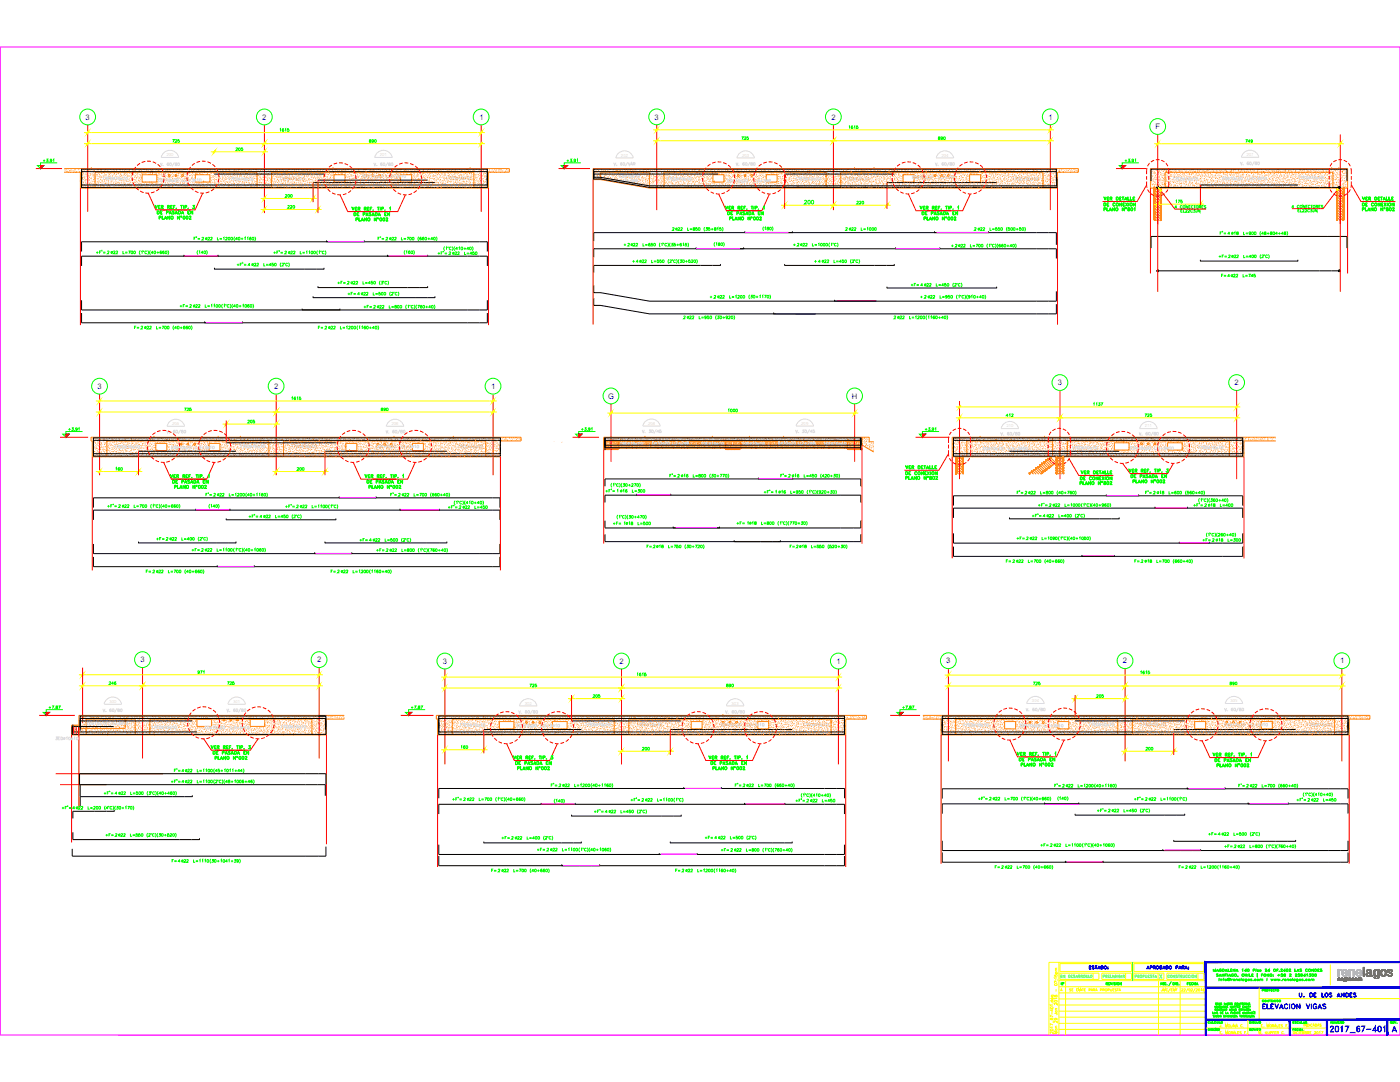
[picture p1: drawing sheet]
<svg xmlns="http://www.w3.org/2000/svg" width="279mm" height="216mm" viewBox="0 0 279 216" stroke-linecap="round" stroke-linejoin="round" font-family="sans-serif">
<defs><g id="words">
<text font-size="4" fill="#00f" x="276.9" y="207.1">A</text>
<g font-size="3.5" fill="#0f0">
<text x="159.8" y="42">200</text>
<text x="134.4" y="47.3">22</text>
<text x="169" y="47.3">22</text>
<text x="194.7" y="47.3">22</text>
<text x="21.9" y="51.9">22</text>
<text x="125.6" y="50.4">22</text>
<text x="127.4" y="53.6">22</text>
<text x="159.5" y="50.4">22</text>
<text x="163.7" y="53.6">22</text>
<text x="49.7" y="54.3">22</text>
<text x="71.6" y="62.8">+F=</text>
<text x="74.8" y="62.8">22</text>
<text x="136.9" y="64.9">22</text>
<text x="178.9" y="64.9">22</text>
<text x="26.1" y="67">F=</text>
<text x="28.6" y="67">22</text>
<text x="62.8" y="67">F=</text>
<text x="65.3" y="67">22</text>
<text x="158" y="99.8" transform="rotate(-90 158 99.8)">16</text>
<text x="205" y="99.8">22</text>
<text x="230.7" y="99.8">18</text>
<text x="24" y="102.7">22</text>
<text x="59.6" y="102.7">22</text>
<text x="208.5" y="104.4">22</text>
<text x="212.7" y="102.3" transform="rotate(-90 212.7 102.3)">22</text>
<text x="240.9" y="102.3">18</text>
<text x="70.9" y="109.4">+F=</text>
<text x="76.9" y="109.4" transform="rotate(-90 76.9 109.4)">22</text>
<text x="201.1" y="113.6">2</text>
<text x="202.5" y="113.6">22</text>
<text x="208.1" y="109" transform="rotate(-90 208.1 109)">22</text>
<text x="225.4" y="113.6">F=</text>
<text x="228.2" y="113.6">18</text>
<text x="242.4" y="109.4">18</text>
<text x="23.3" y="159.8">22</text>
<text x="128.4" y="161.2">22</text>
<text x="197.9" y="160.9">22</text>
<text x="212.4" y="158.4">22</text>
<text x="249.1" y="158.4">22</text>
<text x="261.4" y="161.2">22</text>
<text x="224.4" y="163.3" transform="rotate(-90 224.4 163.3)">22</text>
<text x="240.2" y="167.9">+F=</text>
<text x="243.4" y="167.9">22</text>
<text x="20.1" y="168.3">+F=</text>
<text x="26.1" y="168.3" transform="rotate(-90 26.1 168.3)">22</text>
<text x="106.2" y="171.1">+F=</text>
<text x="109.4" y="171.1">22</text>
<text x="139.7" y="168.6">+F=</text>
<text x="142.9" y="171.1">+F=</text>
<text x="142.9" y="168.6">22</text>
<text x="146" y="171.1">22</text>
<text x="246.6" y="170.4">22</text>
<text x="97.4" y="175.3">F=</text>
<text x="99.8" y="175.3">22</text>
<text x="134.1" y="175.3">F=</text>
<text x="136.5" y="175.3">22</text>
<text x="197.6" y="174.6">F=</text>
<text x="200.4" y="174.6">22</text>
<text x="234.6" y="174.6">F=</text>
<text x="239.9" y="174.6" transform="rotate(-90 239.9 174.6)">22</text>
</g>
<g font-size="3.5">
<text x="157.3" y="50.4">+</text>
<text x="123.5" y="99.5">16</text>
</g>
<text font-size="3.5" fill="#ff0" x="230.4" y="196.5">X</text>
<g font-size="3.1" fill="#0f0">
<text x="147.1" y="28.9">725</text>
<text x="186.3" y="28.9">890</text>
<text x="247.6" y="29.6">749</text>
<text x="244.1" y="48">4</text>
<text x="245.5" y="48">18</text>
<text x="39.5" y="49">2</text>
<text x="40.6" y="49">22</text>
<text x="56.1" y="51.9">2</text>
<text x="57.2" y="51.9">22</text>
<text x="76.2" y="49">2</text>
<text x="77.3" y="49">22</text>
<text x="88.5" y="51.9">2</text>
<text x="90" y="51.9">22</text>
<text x="125.2" y="53.6">+</text>
<text x="161.6" y="53.6">+</text>
<text x="189.1" y="50.4">+</text>
<text x="190.9" y="50.4">22</text>
<text x="244.1" y="52.6">2</text>
<text x="245.5" y="52.6">22</text>
<text x="66.3" y="57.9">+F=</text>
<text x="69.5" y="57.9">22</text>
<text x="70.6" y="60">4</text>
<text x="71.6" y="60">22</text>
<text x="182.7" y="58.2">4</text>
<text x="184.1" y="58.2">22</text>
<text x="244.1" y="56.4">4</text>
<text x="245.2" y="56.4">22</text>
<text x="37" y="62.4">2</text>
<text x="38.1" y="62.4">22</text>
<text x="141.5" y="60.7">2</text>
<text x="142.9" y="60.7">22</text>
<text x="183.4" y="60.7">2</text>
<text x="184.9" y="60.7">22</text>
<text x="200" y="84.3">412</text>
<text x="227.5" y="84.3">725</text>
<text x="41.6" y="100.2">2</text>
<text x="43" y="100.2">22</text>
<text x="79.7" y="100.2">22</text>
<text x="132.6" y="96.3">F'=</text>
<text x="135.5" y="96.3">16</text>
<text x="154.9" y="96.3">F'=</text>
<text x="157.7" y="96.3">16</text>
<text x="51.2" y="104.4">4</text>
<text x="52.2" y="104.4">22</text>
<text x="90.7" y="102.7">2</text>
<text x="92.1" y="102.7">22</text>
<text x="121.4" y="105.8">+F=</text>
<text x="123.5" y="105.8">1</text>
<text x="124.5" y="105.8">18</text>
<text x="148.2" y="105.8">1</text>
<text x="149.2" y="105.8">18</text>
<text x="32.5" y="109">2</text>
<text x="33.5" y="109">22</text>
<text x="39.2" y="111.1">2</text>
<text x="40.6" y="111.1">22</text>
<text x="76.2" y="111.1">2</text>
<text x="77.3" y="111.1">22</text>
<text x="128.1" y="110.4">F=</text>
<text x="130.9" y="110.4">18</text>
<text x="159.1" y="110.4">18</text>
<text x="29.6" y="115.4">2</text>
<text x="30.7" y="115.4">22</text>
<text x="65.3" y="115.4">F=</text>
<text x="67.7" y="115.4">22</text>
<text x="38.5" y="135.5">971</text>
<text x="35.3" y="155.2">4</text>
<text x="36.7" y="155.2">22</text>
<text x="91.7" y="160.9">2</text>
<text x="92.8" y="160.9">22</text>
<text x="110.1" y="161.2">140</text>
<text x="110.8" y="158">2</text>
<text x="111.8" y="158">22</text>
<text x="147.5" y="158">2</text>
<text x="148.5" y="158">22</text>
<text x="160.2" y="161.2">2</text>
<text x="161.2" y="161.2">22</text>
<text x="227.5" y="160.9">2</text>
<text x="229" y="160.9">22</text>
<text x="13.8" y="162.6">4</text>
<text x="14.8" y="162.6">22</text>
<text x="119.9" y="163.3">4</text>
<text x="121" y="163.3">22</text>
<text x="33.5" y="173.2">F=</text>
<text x="36" y="173.2">22</text>
<text x="101.2" y="168.6">2</text>
<text x="102.3" y="168.6">22</text>
<text x="208.8" y="170">2</text>
<text x="209.9" y="170">22</text>
</g>
<text font-size="3.1" fill="#ff7f00" x="56.1" y="40.6">200</text>
<text font-size="3.1" x="156.6" y="110.4">F=</text>
<text font-size="3.1" fill="#ff0" x="210.6" y="199">A</text>
<g font-size="1.5" fill="#00f">
<text x="17.1" y="23.9">3</text>
<text x="52.3" y="23.9">2</text>
<text x="95.7" y="23.9">1</text>
<text x="130.6" y="23.9">3</text>
<text x="165.9" y="23.9">2</text>
<text x="209.2" y="23.9">1</text>
<text x="230.6" y="25.8">F</text>
<text x="19.5" y="77.6">3</text>
<text x="54.7" y="77.6">2</text>
<text x="98" y="77.6">1</text>
<text x="211.1" y="76.9">3</text>
<text x="246.4" y="76.9">2</text>
<text x="121.3" y="79.5">G</text>
<text x="170" y="79.5">H</text>
<text x="28" y="132.1">3</text>
<text x="63.3" y="132.1">2</text>
<text x="88.4" y="132.4">3</text>
<text x="123.6" y="132.4">2</text>
<text x="167" y="132.4">1</text>
<text x="188.8" y="132.4">3</text>
<text x="224.1" y="132.4">2</text>
<text x="267.4" y="132.4">1</text>
</g>
</g></defs>
<!-- layer: RLA-FORMATO -->
<path d="M0 9.4h279.4v197.1h-279.4z" fill="none" stroke="#f0f" stroke-width=".2"/>
<g fill="none" stroke="#ff0" stroke-width=".2">
<path d="M210.4 194.5v.3h.3a.19 .19 0 0 1 0-.3 .19 .19 0 0 1 .3 0 .19 .19 0 0 1-.1 .3M210.6 194.3h.6M210.6 193.8h.4M210.7 194.3a.16 .16 0 0 1 0-.3 .16 .16 0 0 1 .2 0 .16 .16 0 0 1 0 .3M211 195.1h-.6l.1 .2M211 193.5h-.3v.3M211 193.2h-.3v.3M211.3 199.3h29.3M211.3 198.1h29.3M211.3 196.9h29.3M211.3 195.7h29.3M211.3 192v14.5"/>
<path d="M211.5 194.2h7.8v1.2h-7.8zM211.5 192.3h14.3v1.5h-14.3zM212.7 195.7v10.8M218.1 194.2v1.2M219.9 194.2h5.9v1.2h-5.9zM224.6 194.2v1.2M226.3 192.3h14v1.5h-14zM231.2 195.7v10.8M232.3 194.2h-6v1.2h6M232.9 194.2h7.4v1.2h-7.4M235.5 195.7v10.8M239.1 194.2v1.2"/>
<path d="M240.6 192h-31.3v14.5M251.3 197.1v6.4M251.3 199.3h28.1M265.5 192.4v4.2M209.7 203.2h-.1a.24 .24 0 0 0 .3 .3 .24 .24 0 0 0 .2-.3 .17 .17 0 0 0-.3 .1 .17 .17 0 0 0 .2 .2M209.9 202v.4M210 201.4v.4l-.4-.3h.6M210.1 200.2h.1M210.2 205.8v.4l-.5-.3v.3M210.2 205h-.6l.1 .1M210.2 204.5l-.6-.2v.3M210.2 202.9l-.6-.3v.4"/>
<path d="M210.2 200.5h-.6l.1 .2M210.2 203.6v.6M210.4 202.2h.5l.1 .2-.2 .1M210.6 203.2a.18 .18 0 0 1 .2 .2 .18 .18 0 0 1-.3 .1 .18 .18 0 0 1 0-.2 .28 .28 0 0 1 .3-.1 .28 .28 0 0 1 .2 .3h-.1M210.6 201.5h.4M210.6 205.1h.4M210.6 201.7h.4M210.7 201.7a.17 .17 0 0 0 0 .3 .17 .17 0 0 0 .2 0 .17 .17 0 0 0 0-.3M211 205.8h-.6l.6 .2-.6 .2h.6M211 204.8h-.3v.3M211 203.7v.3l-.4-.3-.2 .1 .2 .2M211 201.2l-.3 .1v.2"/>
<path d="M211 200.1v.4l-.4-.3-.2 .1 .2 .2M211.3 204.2h29.3M211.3 201.8h29.3M211.3 205.4h29.3M211.3 200.5h29.3M211.4 203h29.3M240.6 205.1h24.2M249 203.5v3M251.2 206.3v-.5l.2 .5 .2-.5v.5M251.8 206.3h.1M252.5 205.8v.5M252.6 206l.2 .3"/>
<path d="M252.8 205.8l-.3 .4M253 205.8l.1 .5 .2-.1v-.4M253.5 206.1h.3v-.2l-.3-.1v.5M254 206.1h.2M254.3 205.8h-.3v.5M254.4 206.1h.2M254.7 205.8h-.3v.5h.3M254.8 206.1l.4-.2-.4-.1v.5M255 206.1l.2 .2M256.1 206a.17 .17 0 0 0-.2-.2 .17 .17 0 0 0-.1 .2l.1 .3 .2-.1M256.3 206.3h.1M258.1 205.8l.3 .1-.1 .4h-.2z"/>
<path d="M258.6 205.8v.5M259.1 206l-.2-.2-.2 .2 .1 .3 .3-.1M259.2 205.8v.5M259.4 206.1h.2M259.7 205.8h-.3v.5h.3M259.9 206.3v-.5l.2 .5 .1-.5v.5M260.2 204.3v.5M260.4 206.1l.4-.2-.4-.1v.5h.3l-.1-.2M260.7 204.3v.5l-.3-.5v.5M260.9 204.3l.3 .1-.1 .4h-.2zM260.9 206.1l.3-.2-.3-.1v.5M261.1 206.1l.1 .2"/>
<path d="M261.4 204.3v.5M261.4 206.1h.2M261.7 205.8h-.3v.5h.3M261.9 204.4l-.1-.1a.22 .22 0 0 0-.3 .3 .22 .22 0 0 0 .4 .1M262 204.8l.2-.5 .2 .5M262.1 204.7h.2M262.3 206l.1-.2 .2 .1-.3 .4h.3M262.5 204.3a.25 .25 0 0 1 .3 .3 .25 .25 0 0 1-.3 .2zM262.9 204.8l.2-.5 .2 .5M263 204.7h.2M263.3 205.9l.1-.1v.5M263.7 204.4l-.3-.1v.2l.3 .2h-.3"/>
<path d="M263.7 205.8h.3l-.2 .5"/>
<circle cx="209.9" cy="205.5" r=".25"/>
<circle cx="209.9" cy="201.1" r=".25"/>
<circle cx="210.8" cy="205.4" r=".17"/>
<circle cx="262.9" cy="206" r=".22"/>
</g>
<g fill="none" stroke="#0ff" stroke-width=".2">
<path d="M211.7 194.6v.5h.3h-.3M211.7 194.6h.3zM211.7 194.8h.2zM212.2 194.6l.3 .4v-.4v.5l-.3-.5v.5zM213.2 194.6h.3v.5h-.3zM213.3 194.6a.25 .25 0 0 1 .2 .1 .25 .25 0 0 1 0 .3l-.2 .1M213.7 194.6v.5h.3h-.2M213.8 194.6h.2zM213.8 194.8h.1zM214.2 194.6h.3h-.3l.3 .4h-.3h.3zM214.7 195h.3M214.7 194.9h.3"/>
<path d="M214.9 194.6l.2 .5-.2-.5-.2 .5zM215.2 194.6l.3 .1v.1h-.3l.3-.1v-.1h-.3v.5zM215.3 194.8l.2 .3-.1-.3M215.7 194.6l.3 .1-.3 .1 .3-.1-.3-.1v.5zM215.8 194.8l.2 .3-.1-.3M216.7 194.6l.1 .5h.2h-.3zM217.1 194.6l.1 .5h.2h-.3zM220.2 194.6h.3v.2h-.3l.3-.1zM220.2 194.6v.5zM220.6 194.6l.4 .1-.1 .1h-.2l.2-.1v-.1h-.2v.5zM220.8 194.8l.2 .3-.2-.3M221.1 194.6h.3h-.2v.5h.2h-.3z"/>
<path d="M221.2 194.8h.1zM221.6 194.6v.5h.3h-.3zM222 194.6l.1 .5zM222.3 194.6l.1 .4 .3-.4v.5l-.1-.4-.2 .4-.1-.4v.4zM222.8 194.6l.1 .5zM223.1 194.6l.3 .4v-.4v.5l-.3-.5v.5zM223.6 195h.3M223.6 194.9h.3M223.8 194.6l.1 .5-.1-.5-.2 .5zM224.1 194.6l.3 .1-.3 .1 .3-.1-.3-.1v.5zM224.2 194.8l.2 .3-.1-.3M226.5 194.6l.4 .1-.3 .1 .2-.1-.2-.1v.5z"/>
<path d="M227 194.6l.4 .1-.1 .1h-.2l.2-.1v-.1h-.2v.5zM227.2 194.8l.2 .3-.2-.3M228.1 194.6l.3 .1-.1 .1h-.2l.3-.1-.1-.1h-.2v.5zM228.6 194.6l.1 .5 .2-.1v-.4l-.1 .5-.2-.1zM229.4 194.6h-.3v.5h.3h-.3M234.1 194.6l.4 .4v-.4v.5l-.3-.5M234.7 194.6h.3h-.3l.3 .4h-.3h.3zM235.1 194.6h.4zM235.3 194.6v.5v-.5M235.6 194.6l.3 .1v.1h-.3l.3-.1v-.1h-.3v.5zM235.8 194.8l.1 .3-.1-.3M236.1 194.6l.1 .5 .2-.1v-.4v.5l-.3-.1z"/>
<path d="M237 194.7a.18 .18 0 0 0-.2-.1 .18 .18 0 0 0-.2 .2v.1a.19 .19 0 0 0 .2 .2 .19 .19 0 0 0 .2-.1M237.5 194.7a.2 .2 0 0 0-.2-.1 .2 .2 0 0 0-.2 .2v.1a.2 .2 0 0 0 .2 .2 .2 .2 0 0 0 .2-.1M237.7 194.6v.5zM238.4 194.6l.4 .4v-.4v.5l-.3-.5-.1 .5z"/>
<circle cx="216.4" cy="194.8" r=".22"/>
<circle cx="216.4" cy="194.8" r=".24"/>
<circle cx="217.7" cy="194.8" r=".24"/>
<circle cx="217.7" cy="194.8" r=".22"/>
<circle cx="227.7" cy="194.8" r=".24"/>
<circle cx="227.7" cy="194.8" r=".22"/>
<circle cx="238.1" cy="194.8" r=".22"/>
<circle cx="238.1" cy="194.8" r=".24"/>
</g>
<g fill="none" stroke="#0f0" stroke-width=".2">
<path d="M220.7 196l.3 .1v.2h-.3l.3-.1-.3-.1v.4zM220.9 196.3l.1 .2zM221.2 196h.3l-.3 .1v.4h.3h-.3zM221.2 196.3h.2zM221.6 196l.2 .5 .2-.5-.2 .5zM222.1 196v.5zM222.3 196.1h.3h-.3l.3 .2v.2h-.3h.3zM222.8 196v.5zM223.5 196l.3 .5v-.5v.5l-.3-.4v.4zM226.1 192v3.7M234.5 196l.1 .5zM234.8 196l.2 .1v.4h-.2z"/>
<path d="M234.8 196.1h.2v.2h-.2h.2v.2h-.2zM235.2 196.5h.1M236.9 196h.3l-.3 .1v.4zM236.9 196.3h.2zM237.4 196.1l.2-.1h-.3v.5M237.4 196.3h.1zM237.4 196.5h.2zM238.1 196.2a.2 .2 0 0 0-.3-.1 .2 .2 0 0 0 0 .3 .2 .2 0 0 0 .3 0M238.3 196v.5zM238.3 196.3h.3M238.6 196v.5zM238.8 196.4h.3"/>
<path d="M238.8 196.4h.2M238.9 196l.2 .5-.2-.4-.2 .4zM242.1 193.4l.3 .4 .2-.4v.4l-.1-.3-.1 .3-.2-.3-.1 .3zM242.8 194.4h.3h-.3l.3 .4h-.3l.3-.1zM242.8 193.7h.3M243 193.4l.2 .4-.2-.4-.3 .4zM243.3 195.2h.1M243.3 195.4v.3zM243.3 194.7h.4M243.4 194.7h.2M243.4 193.4l.4 .1a.21 .21 0 0 0-.4-.1 .21 .21 0 0 0 0 .3 .21 .21 0 0 0 .3 0l-.1-.1h.2a.22 .22 0 0 1-.3 .2 .22 .22 0 0 1-.2-.3zM243.5 194.3l.2 .5-.2-.4-.2 .4z"/>
<path d="M243.5 195.4v.3zM243.5 195.5l.3-.1v.3v-.3zM243.9 194.3l.4 .5v-.5v.5l-.4-.4v.4zM243.9 193.4h.2a.25 .25 0 0 1 .2 .2 .25 .25 0 0 1-.2 .2h-.2zM244 193.4l.3 .1-.2 .3h-.1zM244.1 195.4h.1zM244.2 195.2h.1l-.2 .5zM244.5 194.3l.3 .1zM244.5 193.7h.4M244.6 193.7h.2M244.6 194.4v.4zM244.7 193.4l.2 .4-.2-.4-.2 .4z"/>
<path d="M245 194.3v.5zM245 195.3l.4-.1 .2 .2-.2 .2v-.3v.2a.23 .23 0 0 0-.2-.3 .23 .23 0 0 0-.2 .3 .23 .23 0 0 0 .3 .2l.1-.1h-.4zM245.1 193.4v.4h.3h-.3zM245.1 195.4l.2-.1 .1 .1-.3 .1h.3l-.2 .1zM245.2 194.7h.4M245.3 194.7h.2M245.4 194.3l.2 .5-.2-.4-.2 .4zM245.6 193.4h.3h-.3v.4M245.6 193.6h.1h-.1M245.6 193.8h.3zM245.7 195.4l.1 .3zM245.8 195.4h.2z"/>
<path d="M245.8 194.4h.4a.21 .21 0 0 0-.3 0 .21 .21 0 0 0-.1 .3 .21 .21 0 0 0 .3 0l-.1-.1 .2 .1a.24 .24 0 0 1-.4 .1 .24 .24 0 0 1 0-.4zM246.1 193.4l.3 .4 .1-.4v.4l-.4-.4v.4zM246.1 195.5h.3a.15 .15 0 0 0-.2-.1 .15 .15 0 0 0-.1 .2h.3a.18 .18 0 0 1-.2 .1 .18 .18 0 0 1 0-.3 .18 .18 0 0 1 .2 .1h-.3M246.6 195.4l.1 .3zM246.7 195.5l.2-.1 .1 .3-.1-.3zM246.7 193.7h.3M246.9 193.4l.2 .4-.2-.4-.3 .4zM247 194.8h.1M247 194.9v-.1v.1M247.2 195.5h.3a.16 .16 0 0 0-.3-.1 .15 .15 0 0 0 0 .2h.3a.16 .16 0 0 1-.3 0 .16 .16 0 0 1 .1-.2 .16 .16 0 0 1 .2 .1h-.3M247.7 195.2v.5zM247.9 193.4h.1v.4v-.4z"/>
<path d="M247.9 195.4h.3l-.3 .1 .3 .1a.19 .19 0 0 1-.2 .1 .19 .19 0 0 1-.1-.3zM248.2 195.4l.1 .3zM248.4 193.7h.4h-.4l.3-.3v.4l-.1-.4-.2 .3M248.5 194.3v.5zM248.5 194.6h.3M248.5 195.4h.3l-.3 .1 .3 .1a.18 .18 0 0 1-.2 .1 .18 .18 0 0 1-.1-.3zM248.8 195.4v.4h-.3h.3zM248.8 194.3v.5zM249 193.8h.2M249 193.8a.23 .23 0 0 1-.1-.3 .23 .23 0 0 1 .4-.1l-.1 .4M249.1 194.3v.5zM249.3 194.3v.5h.3h-.3z"/>
<path d="M249.6 195.6v.1M249.6 195.6h.2M249.6 195.4v.1M249.8 195.4h-.2l.2 .2M249.8 195.5v.2M249.8 194.3h.3l-.3 .1v.4h.3h-.3zM249.8 194.6h.2zM249.8 195.4h-.2l.2 .3-.2-.1M250.1 195.6h.1M250.1 193.6l.3-.2h-.3v.4v-.4h.3v.2h-.3M250.4 195.4l.2 .1a.15 .15 0 0 0-.2-.1 .15 .15 0 0 0 0 .2h.3a.18 .18 0 0 1-.3 .1 .18 .18 0 0 1 0-.3zM250.6 193.4h.1"/>
<path d="M250.6 193.5l.1 .3zM250.9 193.8h.2M250.9 194.2v.8zM251.1 193.5l-.2 .1 .2 .1M251.1 193.7v.1M251.1 193.5h-.2l.3 .2-.3 .1M251.4 195.4v.3zM251.4 195.5l.3-.1v.3v-.3zM251.7 195.5l.3-.1v.3v-.3zM251.8 194.4l-.1 .4zM251.8 194.4l.3-.1zM251.8 194.6h.1z"/>
<path d="M251.9 197.6l.2-.1-.2-.1v.4v-.4l.3 .1-.3 .1M252.2 199.6a.18 .18 0 0 0-.2 0 .18 .18 0 0 0 0 .3 .18 .18 0 0 0 .2-.1M252.3 197.4l.3 .1-.3 .1M252.3 197.4v.4zM252.4 197.6l.2 .2zM252.5 193.8h.3zM252.5 193.4l.3 .1-.3 .3 .3-.3zM252.8 195.2l.1 .5zM252.8 194.3l.4 .5v-.5v.5l-.3-.4-.1 .4zM252.9 199.5l.3 .4v-.4v.4l-.3-.3v.3zM253 193.7h.4h-.4l.3-.3v.4v-.4l-.3 .3M253.3 199.5l.3 .1z"/>
<path d="M253.3 197.6l.2-.2-.2 .4-.1-.4 .1 .2M253.4 199.6v.3v-.3M253.6 197.8h.3h-.2M253.6 195.4l.2 .2 .1-.2 .1 .2 .1-.2-.1 .3-.1-.3-.1 .3zM253.6 197.4v.4M253.7 197.4h.2zM253.7 197.6h.1h-.1M253.7 199.6l.3-.1h-.3v.4h.3h-.3M253.7 199.7h.2zM254.1 194.5h.1M254.1 194.8h.1M254.1 199.5l.3 .4v-.4v.4l-.3-.3v.3z"/>
<path d="M254.3 195.4l.1 .2 .2-.2 .1 .2 .1-.2-.1 .3-.1-.3-.2 .3zM254.5 197.4h.2zM254.6 199.5v.4zM254.6 197.4v.4zM254.8 193.4h.3h-.3v.4zM254.8 199.5l.3 .1v.3h-.3zM254.8 193.6h.2h-.2M254.8 199.6l.3 .1-.1 .2h-.2M255 194.6h.4zM255 195.4l.1 .2 .1-.2 .1 .2 .2-.2-.2 .3-.1-.3-.1 .3zM255.2 194.4v.4zM255.3 193.8h.1"/>
<path d="M255.6 193.4l.3 .1-.3 .3h.3h-.3l.3-.3zM255.7 195.6h.1M255.7 194.5l.3 .1M255.7 194.8h.1M255.7 194.3l.2 .1h-.2v.1zM255.7 194.5a.2 .2 0 0 1 .3 0 .2 .2 0 0 1-.1 .3 .2 .2 0 0 1-.3-.1h.1M255.9 194.5l.1 .1-.1 .2M256 195.4v.3zM256 194.7h-.3M256 195.4h.2zM256.1 193.7h.4h-.4l.3-.3v.4v-.4l-.3 .3M256.2 194.7h.3"/>
<path d="M256.3 194.4h.2M256.3 194.4l-.1 .2 .1 .2M256.3 195.5l.3-.1-.3 .1 .4 .1a.18 .18 0 0 1-.3 .1 .18 .18 0 0 1 0-.3 .18 .18 0 0 1 .3 .1h-.4M256.3 194.5l-.1 .1h.3M256.4 194.5l.1 .1-.1 .2M256.5 194.4a.23 .23 0 0 0-.3 .2 .23 .23 0 0 0 .3 .2 .18 .18 0 0 0 0-.3 .18 .18 0 0 0-.3 .1M256.8 193.8h.2M256.9 195.4v.3zM256.9 195.5l.3-.1v.3l-.1-.3zM256.9 193.4v.4M257 193.4a.24 .24 0 0 0-.3 .1 .24 .24 0 0 0 .1 .3M257.3 193.4l.3 .1-.3 .3h.3h-.4l.4-.3z"/>
<path d="M257.3 194.8h.4h-.4M257.4 194.4h.2l.1 .1-.4 .3 .3-.3zM257.4 195.5h.3a.15 .15 0 0 0-.2-.1 .15 .15 0 0 0-.1 .2h.3a.18 .18 0 0 1-.3 .1 .18 .18 0 0 1 0-.3 .18 .18 0 0 1 .3 .1h-.3M257.9 195.2v.5zM258.2 195.4h.2h-.2v.2h.3a.18 .18 0 0 1-.3 .1 .18 .18 0 0 1 0-.3zM258.4 193.4v.4h.3h-.3zM258.5 195.4v.3zM258.5 194.8h.3h-.4l.4-.3-.3-.1h.3v.1l-.3 .3M258.7 195.4h.3l-.3 .1 .3 .1a.18 .18 0 0 1-.2 .1 .18 .18 0 0 1-.1-.3zM258.9 193.7h.3M259 195.4l.1 .3-.3 .1h.2zM259 193.4l.2 .4-.2-.4-.2 .4z"/>
<path d="M259 194.5l.4 .1M259 194.8h.1M259.1 194.3l.2 .1h-.2l-.1 .1zM259.1 194.5a.2 .2 0 0 1 .3 0 .2 .2 0 0 1-.1 .3 .2 .2 0 0 1-.3-.1M259.2 194.5l.2 .1-.2 .2M259.4 194.7h-.4M259.4 193.4h.4h-.4l.4 .3-.1 .1h-.3l.4-.1zM259.6 194.5h.3M259.6 194.4h.3M259.7 194.4l-.1 .1 .1 .1M259.8 195.6v.1M259.8 194.4l.1 .3-.3 .1a.23 .23 0 0 0 .3-.2 .23 .23 0 0 0-.3-.2 .18 .18 0 0 0 .1 .2 .18 .18 0 0 0 .2 0"/>
<path d="M259.8 195.6h.3M259.8 195.4v.1M259.9 194.5l-.1 .1M260 195.4h-.2l.3 .2M260 195.5v.2M260.1 195.4h-.3l.3 .3-.3-.1M260.2 194.7h.3h-.4l.3-.4v.5v-.4l-.2 .3M260.3 195.6h.1M260.6 195.4l.3 .1a.16 .16 0 0 0-.3-.1 .15 .15 0 0 0 0 .2h.3a.18 .18 0 0 1-.3 .1 .18 .18 0 0 1 0-.3zM260.8 194.4l.1-.1v.5v-.4zM260.9 193.5a.23 .23 0 0 0-.3-.1 .23 .23 0 0 0 0 .4 .23 .23 0 0 0 .3-.1M261.3 194.8h.1"/>
<path d="M261.3 194.3h.3l-.2 .2 .2-.1zM261.4 194.5l.2 .1M261.4 194.5l.2 .1a.2 .2 0 0 1-.1 .2 .2 .2 0 0 1-.3-.1h.1M261.5 194.5l.1 .1-.1 .2M261.6 195.4v.3zM261.6 194.7h-.3M261.6 195.5l.3-.1v.3v-.3zM261.7 193.4l.4 .4v-.4v.4l-.3-.4-.1 .4zM261.9 194.4h.2M261.9 194.4v.4l.2-.1v-.3M261.9 195.5l.3-.1 .1 .3-.1-.3zM262.4 193.4h.2a.24 .24 0 0 1 .2 .2 .24 .24 0 0 1-.2 .2h-.2z"/>
<path d="M262.4 193.4h.3a.25 .25 0 0 1 0 .3 .25 .25 0 0 1-.3 .1zM262.4 194.4h.3M262.4 194.4v.4l.3-.1-.1-.3M263 193.4h.3h-.3v.4h.3h-.3zM263 193.6h.1h-.1M263.4 193.4h.4h-.3l.3 .3v.1h-.4h.4zM241.1 205.3h.3l-.1 .3h-.2zM241.1 205.3l.3 .1-.1 .2h-.2M241.6 205.3v.3zM241.6 204.1h.2M241.7 203.8l.2 .4-.2-.3-.2 .3zM241.7 205.3h.3h-.3l.3 .3h-.2l.2-.1z"/>
<path d="M242 201.9v.4h.2h-.2zM242 203.8v.4h.3h-.3zM242.2 205.3h.2h-.2v.3h.2h-.2zM242.2 205.4h.1h-.1M242.3 201.9l.1 .4 .1-.4v.4h-.2zM242.3 202.6h-.2l.2 .2-.2 .1M242.4 200.7l.2 .3 .1-.3v.4v-.3l-.1 .3-.1-.3-.1 .3zM242.5 201.4h.2a.15 .15 0 0 0-.2-.1 .15 .15 0 0 0 0 .2 .15 .15 0 0 0 .2 .1v-.1v.1h-.2zM242.5 202.6v.3zM242.6 200.1l.2 .1-.2 .1M242.6 200.1v.4zM242.6 205.3l.3 .3v-.3v.3l-.3-.3v.3z"/>
<path d="M242.6 205.2h.3zM242.6 202.6l.2 .3 .1-.3v.3v-.2l-.1 .2-.2-.2v.2zM242.6 202.9h.1M242.7 201.9v.4zM242.7 200.3l.1 .2zM242.8 203.8l.2 .4 .1-.4v.4h-.3zM242.9 201h.2M242.9 200.1v.4M243 200.1h.1zM243 200.3h.1h-.1M243 200.4l.1 .1zM243 200.7l.1 .4-.1-.4-.2 .4z"/>
<path d="M243 202h-.2l.2 .2h-.2M243.2 200.7v.4v-.4M243.2 201.1h.1M243.2 200.7h.2v.2h-.2h.2v-.2zM243.2 201.3l.2 .3 .1-.3v.3l-.3-.3v.3zM243.2 201.6h.1M243.2 200.1l.3 .3v-.3v.4l-.2-.3-.1 .3zM243.3 203.8v.4h.3h-.3zM243.3 200.9l.1 .2zM243.4 202.6l.2 .3 .1-.3v.3l-.3-.3v.3zM243.5 201.9l.3 .1-.2 .3h-.1zM243.6 200.7v.4z"/>
<path d="M243.6 200.1v.4M243.6 200.1h.2zM243.6 200.3h.2h-.2M243.6 200.4l.2 .1zM243.7 201.1h.1M243.7 201h.2M243.8 201.3l-.2 .3h.2h-.2l.2-.3h-.2h.2M243.8 200.7l.2 .4-.2-.4-.1 .4zM243.9 201.9h.2h-.2v.4h.2h-.2zM243.9 202.1h.1zM243.9 201.5h.3M244 201.5h.1"/>
<path d="M244.1 201.3l.1 .3-.1-.3-.2 .3zM244.1 200.7l.2 .3v-.3v.4l-.2-.4v.4zM244.1 201.9h.1M244.3 201.3v.3h.2h-.2zM244.3 200.1v.3l.2 .1h-.2zM244.4 202.6h-.2l.2 .2-.2 .1M244.5 200.7l.2 .3v-.3v.4l-.2-.4v.4zM244.5 202.9h.2M244.6 201.9v.4h.2h-.2zM244.6 200.5h.1M244.6 202.6l.2 .3-.2-.3-.1 .3zM244.6 200.4h.2"/>
<path d="M244.7 200.1l.2 .4-.2-.3-.1 .3zM244.8 200.7h.2h-.1v.3l.1 .1h-.2zM244.9 200.9h.1zM244.9 202.6l.2 .3v-.3v.3l-.2-.3v.3zM244.9 202.2h.2M245 200.2h.2h-.2v.2h.2v-.1l-.1 .2-.1-.1zM245 201.9l.1 .4-.1-.3-.2 .3zM245 200.7h.1M245.2 202.6l.1 .3zM245.3 202.8h.2M245.3 201.5h.2M245.4 201.3l.2 .3-.2-.3-.1 .3z"/>
<path d="M245.5 202.6v.3zM245.5 200.9l.3-.2-.3 .2M245.5 200.7v.4M245.6 200.9l.2 .2-.2-.2M245.6 201.9v.4v-.4M245.6 202.3h.1M245.6 201.9h.2h-.2M245.6 202.1h.1zM245.6 202.6l.1 .3 .2-.3-.1 .3h-.2zM245.7 201.3h.2l-.2 .2 .2-.1-.2-.1v.3zM245.7 200.2h.3h-.3l.3 .2h-.3h.2zM245.8 201.5l.1 .1-.1-.1"/>
<path d="M245.8 201.9h.1M245.9 200.7l.1 .3 .1-.3v.3h-.2zM245.9 201.9l.1 .4 .1-.4-.1 .4zM246 201.3v.3zM246 202.6h.2h-.2v.3h.2h-.2M246 202.8h.1zM246.2 201.5h.2M246.3 200.7h.2v.2h-.2l.2-.1zM246.3 201.9h.2h-.2M246.3 200.7v.4zM246.3 201.3l.1 .3-.1-.3-.2 .3zM246.3 202.1h.1z"/>
<path d="M246.3 202.3h.2zM246.3 201.9v.4M246.3 202.9h.3h-.3M246.5 201.9h.1M246.5 201.3h.3h-.3l.2 .3h-.2h.2zM246.5 202.6h-.2h.3l-.3 .3M246.5 202.6l-.2 .3M246.6 200.7h.2h-.2M246.6 201.9l.2 .3 .1-.3v.4l-.3-.3v.3zM246.6 200.7v.4zM246.6 200.9h.1zM246.7 202.8h.2"/>
<path d="M246.8 202.6l.1 .3-.1-.3-.1 .3zM246.8 200.7h.1M246.9 200.7h.2h-.1v.3l.1 .1h-.2zM247 200.9h.1zM247 201.9h.2M247.1 201.9v.4zM247.1 200.7h.1M247.2 200.1l.2 .3v-.3v.4l-.2-.3v.3zM247.2 201.6h.3h-.2M247.3 200.7h.2v.2h-.2l.2-.1zM247.3 201.3h.2h-.3v.3M247.3 201.4l.1 .1z"/>
<path d="M247.3 200.7v.4zM247.3 201.9h.2h-.2v.4h.2h-.2zM247.3 202.1h.1zM247.4 200.9l.1 .2-.1-.2M247.4 202.6h.2zM247.5 202.6v.3zM247.5 201.9h.1M247.5 200.1h.3zM247.6 201.3h.2h-.2l.2 .3h-.2h.2zM247.6 200.1v.4l.1-.4M247.9 200.1l.2 .1-.2 .1M247.9 200.1v.4z"/>
<path d="M247.9 201.3h.3l-.3 .2 .2-.1-.2-.1v.3zM248 200.3l.1 .2zM248 201.9l.1 .3 .2-.3v.4l-.1-.3-.1 .3-.1-.3v.3zM248.1 202.6h.2l-.2 .2 .2-.1-.2-.1v.3zM248.2 202.8l.1 .1-.1-.1M248.2 200.1v.4M248.2 200.1h.2zM248.2 200.3h.1h-.1M248.2 200.4l.2 .1zM248.2 200.8v-.1a.15 .15 0 0 0-.2 .1 .15 .15 0 0 0 0 .2 .15 .15 0 0 0 .2 0M248.2 201.6h.1M248.3 201.5h.2"/>
<path d="M248.3 201h.2M248.4 201.3l.1 .3-.1-.3-.2 .3zM248.4 202.2h.2M248.4 200.7l.2 .4-.2-.4-.1 .4zM248.4 202.6h.2l-.2 .2 .2-.1v-.1h-.2v.3zM248.4 202.9h.1M248.5 201.9l.1 .4-.1-.3-.1 .3zM248.5 202.8l.1 .1zM248.6 200.3l.2-.1-.2-.1-.1 .4v-.4l.3 .1-.2 .1M248.6 201.3h.2l-.2 .2 .2-.1-.2-.1v.3zM248.6 200.3l.2 .2zM248.7 200.7l.1 .3 .1-.3-.1 .4z"/>
<path d="M248.7 201.5l.1 .1-.1-.1M248.8 201.9h.1l.1 .2h-.2l.2-.1zM248.8 202.6h.2h-.2v.3h.2h-.2zM248.8 201.9v.4zM248.8 202.8h.1zM248.9 200.5h.1M248.9 202.1l.1 .2zM248.9 200.4h.2M248.9 201.6h.3h-.2M249 200.1l.1 .4-.1-.3-.1 .3zM249 200.7h.3M249.1 201.9h.2"/>
<path d="M249.1 202.8h.2M249.1 200.7v.4l.1-.4M249.2 201.3h-.3h.3l-.2 .3M249.2 201.9v.4v-.4M249.2 202.3h.1M249.2 201.3l-.3 .3M249.2 200.2h.2h-.2l.2 .2h-.2h.2zM249.2 202.6l.1 .3-.1-.3-.1 .3zM249.3 200.7l.1 .2 .2-.2-.1 .4zM249.3 201.5h.2M249.3 205.3h.3v.1h-.2l.2-.1zM249.3 203.8l.3 .1v.3h-.3z"/>
<path d="M249.4 205.3l-.1 .3zM249.4 203.9l.2 .1v.2h-.2M249.4 201.9v.4zM249.4 201.3l.2 .3-.2-.3-.1 .3zM249.4 202.6l.1 .3h.2h-.3zM249.5 205.4l.1 .2-.1-.2M249.6 201.9l.2 .3v-.3v.4l-.2-.3v.3zM249.7 202.6h.3l-.1 .3h-.2zM249.8 202.6h.2l-.2 .2 .2 .1h-.2M249.8 205.3h.2h-.2v.3h.2h-.2zM249.8 205.4h.1h-.1M249.8 203.8v.4z"/>
<path d="M249.9 201.9h.2h-.1v.4h.1h-.2zM250 202.1h.1M250 203.8l.3 .1-.1 .3h-.2zM250 203.9h.3l-.3 .1 .2 .2h-.2M250.1 202.9h.2M250.1 205.3l.2 .3 .2-.3-.2 .3zM250.1 201.9h.1M250.2 202.6l.1 .3-.1-.3-.1 .3zM250.3 201.9h.2l-.2 .4 .2-.4zM250.3 202.3h.2zM250.4 203.8l.2 .4 .1-.4v.4h-.3zM250.6 205.3l.1 .3z"/>
<path d="M250.8 205.3h.3h-.3l.3 .3h-.3l.3-.1zM251.1 203.8l-.1 .4-.1-.1 .2 .1zM258 205.3h.3h-.3v.3zM258 203.8h.3l-.3 .1v.3h.3h-.3zM258 205.4h.1h-.1M258 204h.1zM258.4 205.3h.3h-.3v.3h.3h-.3zM258.4 203.9h.3h-.3l.3 .3h-.3l.3-.1zM258.4 205.4h.2h-.2M259.1 205.3a.17 .17 0 0 0-.3 0 .17 .17 0 0 0 0 .3 .17 .17 0 0 0 .3-.1M259.1 203.9a.17 .17 0 0 0-.2 0 .17 .17 0 0 0 0 .2 .17 .17 0 0 0 .2 0M259.3 205.3v.3z"/>
<path d="M259.3 205.4h.2h-.2M259.3 204.1h.3M259.4 203.8l.2 .4-.2-.3-.1 .3zM259.5 205.3l.1 .3zM259.7 203.8l.1 .4h.2h-.3zM259.7 205.5h.3M259.9 205.3l.1 .3-.1-.3-.2 .3zM260.1 204.1h.3M260.2 203.8l.2 .4-.2-.3-.1 .3zM260.5 203.9h.3h-.3l.3 .3h-.2l.2-.1zM265.6 203.8l.3 .4v-.4v.4l-.3-.3v.3zM266 203.8l.2 .4 .1-.4v.4h-.2z"/>
<path d="M266.5 203.8l.2 .4 .2-.4v.4l-.1-.3-.1 .3-.1-.3-.1 .3zM267 203.8h.3l-.2 .1v.3h.2h-.3zM267.1 204h.1zM267.5 203.8l.2 .1-.2 .1h.2l-.2-.1v.3zM267.6 204l.1 .2-.1-.2"/>
<circle cx="223.1" cy="196.3" r=".22"/>
<circle cx="223.1" cy="196.3" r=".2"/>
<circle cx="244.6" cy="195.5" r=".18"/>
<circle cx="246.6" cy="194.6" r=".25"/>
<circle cx="246.6" cy="194.6" r=".22"/>
<circle cx="248" cy="194.6" r=".25"/>
<circle cx="249.1" cy="193.6" r=".23"/>
<circle cx="249.2" cy="195.5" r=".17"/>
<circle cx="251" cy="195.5" r=".18"/>
<circle cx="251.5" cy="193.7" r=".18"/>
<circle cx="251.5" cy="193.7" r=".15"/>
<circle cx="252.4" cy="194.6" r=".25"/>
<circle cx="252.4" cy="194.6" r=".22"/>
<circle cx="252.5" cy="199.7" r=".18"/>
<circle cx="252.5" cy="199.7" r=".16"/>
<circle cx="252.9" cy="197.6" r=".18"/>
<circle cx="252.9" cy="197.6" r=".16"/>
<circle cx="253.6" cy="194.6" r=".22"/>
<circle cx="253.6" cy="194.6" r=".24"/>
<circle cx="254.2" cy="197.6" r=".19"/>
<circle cx="254.4" cy="193.6" r=".21"/>
<circle cx="254.4" cy="193.6" r=".23"/>
<circle cx="255" cy="197.6" r=".17"/>
<circle cx="255" cy="197.6" r=".19"/>
<circle cx="255.4" cy="199.7" r=".19"/>
<circle cx="255.4" cy="199.7" r=".17"/>
<circle cx="256.9" cy="193.6" r=".23"/>
<circle cx="259.4" cy="195.5" r=".18"/>
<circle cx="261.2" cy="195.5" r=".18"/>
<circle cx="261.3" cy="193.6" r=".24"/>
<circle cx="261.3" cy="193.6" r=".21"/>
<circle cx="262" cy="194.6" r=".24"/>
<circle cx="262.5" cy="194.6" r=".23"/>
<circle cx="241.3" cy="204" r=".18"/>
<circle cx="242.5" cy="204" r=".19"/>
<circle cx="243" cy="201.4" r=".17"/>
<circle cx="243" cy="201.4" r=".15"/>
<circle cx="243.2" cy="202.8" r=".15"/>
<circle cx="243.2" cy="202.7" r=".17"/>
<circle cx="243.2" cy="205.4" r=".16"/>
<circle cx="243.2" cy="205.4" r=".18"/>
<circle cx="243.8" cy="204" r=".18"/>
<circle cx="243.8" cy="204" r=".16"/>
<circle cx="244.7" cy="201.4" r=".15"/>
<circle cx="244.7" cy="201.4" r=".17"/>
<circle cx="245.5" cy="200.3" r=".16"/>
<circle cx="245.5" cy="200.3" r=".15"/>
<circle cx="246.5" cy="200.3" r=".17"/>
<circle cx="246.9" cy="200.3" r=".16"/>
<circle cx="246.9" cy="200.3" r=".15"/>
<circle cx="247.8" cy="202.7" r=".17"/>
<circle cx="247.8" cy="202.8" r=".15"/>
<circle cx="251.4" cy="205.4" r=".19"/>
<circle cx="251.4" cy="205.4" r=".16"/>
<circle cx="251.4" cy="204" r=".18"/>
<circle cx="251.4" cy="204" r=".16"/>
<circle cx="268" cy="204" r=".16"/>
<circle cx="268" cy="204" r=".18"/>
</g>
<g fill="none" stroke="#00f" stroke-width=".2">
<path d="M217.4 192.7v.7M217.4 192.7h.3zM217.4 193h.2l-.2 .1M217.4 193.3l.3 .1zM218 192.7l.4 .1h-.4l.3 .3v.2h-.4h.4v-.2l-.3-.2zM218.5 192.7h.4zM218.7 192.7v.7v-.7M219.1 193.2h.4M219.3 192.7l.2 .7-.2-.6-.3 .6zM219.7 192.7h.2a.34 .34 0 0 1 .3 .3 .34 .34 0 0 1-.3 .4h-.2M219.7 192.7v.7M219.8 192.7a.31 .31 0 0 1 .3 .3 .31 .31 0 0 1-.2 .3h-.1"/>
<path d="M221 193h.1zM221 193.3h.1zM221.1 193h.1M221.1 193.3h.1M228.9 193.2h.4M229.1 192.7l.3 .7-.3-.6-.2 .6zM234.7 192.7l.4 .1-.1 .3h-.3M234.7 192.7v.7zM234.7 192.7l.3 .1v.2h-.3M235.3 193.2h.3M235.5 192.7l.2 .7-.2-.6-.3 .6zM235.9 193h.3l.1-.2-.4-.1v.7v-.7l.4 .1v.2l-.4 .1"/>
<path d="M236.1 193.1l.2 .3zM236.5 193.2h.4M236.7 192.7l.3 .7-.3-.6-.2 .6zM237.1 193h.1zM237.1 193.3h.1zM237.2 193h.1M237.2 193.3h.1"/>
<circle cx="220.6" cy="193" r=".3"/>
<circle cx="220.6" cy="193" r=".27"/>
</g>
<g fill="#00f" stroke="#00f" stroke-width=".2">
<path d="M240.7 192.1h38.7v-.2zM240.5 191.9h38.9l-38.7 .2zM240.5 191.9l.2 14.6v-14.4zM240.5 191.9l.2 14.6h-.2z"/>
<path d="M240.6 197.2h38.8v-.3zM240.6 196.9h38.8l-38.8 .3z"/>
<path d="M240.6 203.6h38.8v-.3zM240.6 203.3h38.8l-38.8 .3z"/>
<path d="M257.3 203.5v3h.2zM257.3 203.5h.2v3z"/>
<path d="M264.7 203.5v3h.2zM264.7 203.5h.2v3z"/>
</g>
<!-- layer: RLA-LOGO -->
<g fill="none" stroke="#c0c0c0" stroke-width=".2">
<path d="M267 193.4v1.4M267.1 193.4v1.4M267.2 193.9v.9h-.2v-1.4h.2v1.4M267.2 193.6h.1M267.3 193.5l-.1 .4M267.3 193.5v.2M267.4 193.4v.3M267.5 193.4v.2M267.6 193.4v.3M267.8 194.1v.1M267.8 193.8v.7M267.9 193.7v.9"/>
<path d="M267.9 193.6v1M268 194h.7M268 193.6v1.1M268 194.3v.4M268 193.5v.7M268.1 194v.2M268.1 194.4v.4M268.1 193.5v.3M268.1 194.5v.3M268.1 193.5v.2M268.2 193.5v.2M268.2 194v.2"/>
<path d="M268.2 194.6v.2M268.2 193.4v.3M268.3 193.4v.2M268.3 194v.2M268.3 194.6v.2M268.4 193.4v.2M268.4 194v.2M268.4 194.7v.1M268.4 194.6v.2M268.5 193.4v.2M268.5 194v.2M268.5 194.6v.2"/>
<path d="M268.5 193.4v.3M268.6 193.5v.2M268.6 194v.2M268.6 194.6v.2M268.6 193.5v.3M268.6 194.5v.3M268.7 193.5v.4M268.7 194v.2M268.7 194.4v.4M268.7 193.5v.7M268.8 193.6v.6M268.8 194.4v.3"/>
<path d="M268.8 193.7v.5M268.8 194.4v.2M268.9 193.7v.5M268.9 194.4v.1M268.9 194.4h.1M268.9 193.8v.4h-.9M268.9 194.4h-.2v.3M269.3 193.4h.2v1.4h-.2zM269.3 193.4v1.4M269.4 193.4v1.4M269.5 193.6h.1M269.5 193.5v.3"/>
<path d="M269.6 193.5v.2M269.7 193.4v.3M269.7 193.4v.2M269.8 193.4v.2M269.9 193.4v.2M270 193.4v.2M270 193.4v.3M270.1 193.4v1.4h.2v-1.2M270.1 193.5v1.3M270.2 193.5v1.3M270.6 193.9v.5M270.7 193.8v.7"/>
<path d="M270.7 193.7v.9M270.8 193.6v1M270.8 194h.8M270.8 193.6v1.1M270.8 194v.2M270.8 194.4l.1 .4M270.9 193.5l-.1 .5M270.9 194v.2M270.9 194.5v.3M270.9 193.5v.3M271 194v.2M271 194.5v.3"/>
<path d="M271 193.5v.2M271 194.6v.2M271.1 194v.2M271.1 194.6v.2M271.1 193.4v.3M271.1 193.4v.2M271.1 194.7v.1M271.2 193.4v.2M271.2 194v.2M271.2 194.7v.1M271.3 193.4v.2M271.3 194v.2"/>
<path d="M271.3 194.6v.2M271.3 193.4v.3M271.4 193.5v.2M271.4 194v.2M271.4 194.6v.2M271.4 194.5v.3M271.5 193.5v.3M271.5 194v.2M271.5 194.5v.3M271.5 193.5v.4M271.5 194.4v.3M271.5 193.6l.1 .6"/>
<path d="M271.6 193.6v.6M271.6 194.4v.2M271.7 193.7v.5M271.7 194.4v.2M271.7 193.8v.4M271.7 194.4h.1M271.7 194.4h-.2v.3M271.7 194.4v.1M271.8 194v.2h-1"/>
</g>
<g fill="none" stroke="#707070" stroke-width=".2">
<path d="M267 195.3v.2M267 195.2v.4M267.1 195.4h.3M267.1 195.2v.4M267.1 195.4h.1M267.1 195.5v.2M267.1 195.1v.2M267.2 195.4h.1M267.2 195.6v.1M267.2 195.1v.1M267.2 195.1l.1 .1M267.3 195.6v.1"/>
<path d="M267.3 195.1v.1M267.3 195.4h.1M267.3 195.2v.2M267.3 195.5v.2M267.4 195.2v.2M267.4 195.5h.1M267.4 195.3v.1h-.3M267.4 195.5v.1M267.7 195.2l-.1 .5v-.5l.1 .1M267.8 195.2v.1M267.8 195.1v.1M267.9 195.1v.1"/>
<path d="M267.9 195.1v.6l.1-.5M268 195.2v.5M268.2 195.8l.1 .1M268.2 195.2v.4M268.3 195.7v.2M268.3 195.2v.4M268.3 195.5v.2M268.3 195.2v.1M268.4 195.6v.1M268.4 195.8v.1M268.4 195.1v.1M268.5 195.1v.1"/>
<path d="M268.5 195.6v.1M268.5 195.8v.1M268.5 195.1v.2M268.5 195.5v.2M268.5 195.7v.2M268.6 195.8v-.6v.7M268.9 195.2v.5zM268.9 195v.1zM269.2 195.2v.5zM269.2 195.2h.1M269.3 195.2v.1M269.3 195.1v.1"/>
<path d="M269.4 195.1v.1M269.5 195.1v.6l.1-.5M269.5 195.2v.5M269.8 195.2v.4M269.8 195.4h.3M269.8 195.4h.4M269.9 195.5v.2M269.9 195.2v.2M269.9 195.4h.1M269.9 195.6v.1M269.9 195.1v.1M270 195.1v.1"/>
<path d="M270 195.4h.1M270 195.6v.1M270.1 195.2v.1M270.1 195.4h.1M270.1 195.5v.2M270.1 195.2v.2M270.2 195.2v.2M270.2 195.5h.1M270.2 195.5l-.1 .2M270.2 195.5v.1M270.2 195.4h.1M270.4 195.3v.3"/>
<path d="M270.4 195.2v.4M270.4 195.4h.3M270.5 195.2v.5M270.5 195.1v.1M270.5 195.4h.1M270.5 195.6v.1M270.6 195.1v.1M270.6 195.4h.1M270.6 195.6v.1M270.7 195.1v.2M270.7 195.4h.1M270.7 195.6v.1"/>
<path d="M270.7 195.2v.2M270.8 195.2v.2M270.8 195.5v.1M270.8 195.5h.1M270.8 195.3v.1h-.4M270.8 195.5l-.1 .2M271 195.2l.1 .5zM271.1 195.2v.1M271.1 195.1v.1M271.2 195.1v.1M271.2 195.2h.1M271.3 195.1l-.1 .1"/>
<path d="M271.4 195.5h.1M271.4 195.5l.1 .2M271.4 195.2v.1M271.4 195.5v.1M271.4 195.5v.2M271.4 195.2v.2M271.5 195.1v.3M271.5 195.3v.1M271.5 195.6v.1M271.5 195.1v.1M271.5 195.3l.1 .2M271.6 195.1v.1"/>
<path d="M271.6 195.4v.1M271.6 195.6v.1M271.7 195.1l.1 .2M271.7 195.4v.3M271.7 195.2v.1M271.8 195.3h.1M271.8 195.5v.1M272.1 194.8v-1.8h.2l-.1 1.8M272.2 193v1.8M272.7 194.3v.3M272.7 194.2v.5M272.8 193.6v.2"/>
<path d="M272.8 194.2v.5M272.8 194.1v.7M272.8 193.5v.3M272.9 193.5v.3M272.9 194.1v.7M272.9 194.6v.2M272.9 193.5v.3h-.2v-.1M272.9 194.1v.2M273 193.5l-.1 .2M273 194.1l-.1 .2M273 194.6v.2M273 193.4v.3"/>
<path d="M273 194v.2M273.1 193.4v.2M273.1 194.6v.2M273.1 194v.2M273.1 194.7v.1M273.2 193.4v.2M273.2 194.7v.1M273.2 194v.2M273.2 194.6v.2M273.3 194l-.1 .2M273.3 194.6v.2M273.3 193.4v.2"/>
<path d="M273.3 194v.1M273.4 194.6l-.1 .2M273.4 193.4v.3M273.4 193.9v.2M273.4 194.5v.3M273.5 193.5v.2M273.5 193.9v.2M273.5 194.5v.2M273.5 193.5v1.2M273.6 193.5v1.3M273.6 193.6l.1 1.2M273.7 193.7v1.1"/>
<path d="M273.7 194.6v.2M273.8 194.6v.2M273.9 194.6v.2M273.9 194.8h.1M274.1 194v.2M274.2 193.8v.6M274.2 195.1v-.2h.2v.4M274.2 193.7v.9M274.3 194.9v.3M274.3 193.6v1M274.3 193.6v1.1M274.3 194.9l.1 .4"/>
<path d="M274.4 193.5v1.2M274.4 194.4v.4M274.4 193.5v.3M274.4 194.5l.1 .3M274.4 195.1v.2M274.5 193.5l-.1 .2M274.5 194.6v.2M274.5 195.1v.2M274.5 193.4v.3M274.6 194.6v.2M274.6 195.2v.1M274.6 193.4v.2"/>
<path d="M274.6 194.6l.1 .2M274.7 193.4v.2M274.7 194.6v.2M274.7 195.2v.1M274.8 193.4v.2M274.8 194.6v.2M274.8 195.2v.1M274.8 193.4l.1 .3M274.9 195.1l-.1 .2M274.9 193.4v.3M274.9 194.5v.3M274.9 195.1v.2"/>
<path d="M275 193.5v.3M275 194.5v.3M275 195.1v.2M275 193.5v.4M275 194.4v.3M275 195v.3M275.1 193.4v1.8M275.2 193.4l-.1 1.8M275.2 193.4v1.7M275.3 195v-1.6h-.2l-.1 1.9M275.5 193.9v.5M275.6 193.8v.7"/>
<path d="M275.6 193.7v.9M275.7 193.6v1M275.7 193.6v1.1M275.7 194.3l.1 .4M275.8 193.5l-.1 .5M275.8 194.5v.3M275.8 193.5v.3M275.9 193.5l-.1 .2M275.9 194.6v.2M275.9 193.4v.3M276 193.4l-.1 .2M276 194.6v.2"/>
<path d="M276 193.4v.2M276.1 193.4v.2M276.1 194.6v.2M276.2 193.4v.2M276.2 194.6v.2M276.2 193.4l.1 .3M276.3 194.6v.2M276.3 193.4v.3M276.3 194.5v.3M276.4 193.5v.3M276.4 194.5v.3M276.4 194.4v.4"/>
<path d="M276.4 193.5l.1 .6M276.5 194.2l-.1 .5M276.5 193.6v1.1M276.5 193.6v1M276.6 193.7v.9M276.6 193.8v.6M276.7 194v.3M276.9 194.6v-.2h.2v.4M276.9 193.7v.2M276.9 194.4l.1 .3M277 193.6v.3M277 194.4v.3"/>
<path d="M277 193.5v.5M277.1 193.5v.5M277.1 194.5v.3M277.1 193.5v.6M277.1 193.8l.1 .3M277.2 193.4l-.1 .3M277.2 193.9v.2M277.2 194.6v.2M277.2 193.4v.3M277.2 193.4v.2M277.2 193.9l.1 .2M277.3 193.4v.2"/>
<path d="M277.3 193.9v.3M277.3 194.6v.2M277.3 194l.1 .2M277.4 193.4v.2M277.4 194v.2M277.4 194.6v.2M277.4 194l.1 .2M277.5 194.6l-.1 .2M277.5 193.4v.2M277.5 194v.2M277.5 194.6v.2M277.5 193.4l.1 .2"/>
<path d="M277.5 194.1l.1 .2M277.6 193.4v.3M277.6 194.1v.2M277.6 194.6v.2M277.6 193.5l.1 .3h.2l-.1-.2M277.6 194.1l.1 .3M277.7 194.5l-.1 .3M277.7 193.5v.3M277.7 194.1v.7M277.8 193.5v.3M277.8 194.2v.5M277.9 194.3v.3"/>
</g>
<!-- layer: FORMATO -->
<g fill="none" stroke="#00f" stroke-width=".2">
<path d="M259.3 198.1v.6l.2 .2 .3-.2v-.6l-.1 .8-.4-.1zM260.1 198.9h.2zM260.2 198.9h.1M261.4 198.1h.3a.44 .44 0 0 1 .2 .4 .44 .44 0 0 1-.2 .4h-.3zM261.4 198.2a.39 .39 0 0 1 .5 .2 .39 .39 0 0 1-.2 .5h-.3zM262.3 198.2l.4-.1h-.5v.8M262.3 198.5h.2zM262.3 198.9h.4zM263.8 198.1v.8h.4h-.4zM265.3 198.2l.2-.1 .3 .1h-.5v.2l.5 .2-.1 .3-.4-.1a.27 .27 0 0 0 .3 .1 .27 .27 0 0 0 .1-.3l-.4-.2zM266.9 198.8h.5M267 198.7h.3"/>
<path d="M267.1 198.1l.4 .8-.4-.7-.3 .7zM267.7 198.1l.5 .7v-.7v.8l-.5-.7v.7zM268.6 198.1h.2a.44 .44 0 0 1 .3 .4 .44 .44 0 0 1-.3 .4h-.2zM268.6 198.2a.39 .39 0 0 1 .5 .2 .39 .39 0 0 1-.3 .5h-.2zM269.4 198.1h.5l-.5 .1v.7h.5h-.5zM269.4 198.5h.3zM270.1 198.2l.2-.1 .3 .1h-.5l.1 .2 .4 .2v.3l-.5-.1h.5zM252 200.3h.5l-.5 .1v.9h.5h-.5zM252 200.8h.3h-.3M252.9 200.3v1h.5h-.5zM253.6 200.3h.6l-.5 .1v.9h.5h-.6zM253.7 200.8h.3h-.3"/>
<path d="M254.4 200.3l.4 .8 .4-.8-.4 1zM255.4 201.1h.6M255.5 201h.5M255.7 200.3l.4 1-.4-.8-.3 .8zM257 200.6a.39 .39 0 0 0-.5-.2 .39 .39 0 0 0-.2 .5 .36 .36 0 0 0 .3 .4 .36 .36 0 0 0 .4-.2M257.3 200.3l.1 1zM258.8 200.3l.6 .8v-.8v1l-.6-.8v.8zM260.7 200.3l.3 .8 .4-.8-.4 1zM261.7 200.3v1zM262.3 200.4l.2-.1 .3 .3a.33 .33 0 0 0-.4-.2 .33 .33 0 0 0-.3 .3v.2a.3 .3 0 0 0 .3 .4 .3 .3 0 0 0 .3-.4h-.2h.3a.38 .38 0 0 1-.5 .4 .38 .38 0 0 1-.2-.6zM263.1 201.1h.6M263.1 201h.5"/>
<path d="M263.4 200.3l.3 1-.3-.8-.4 .8zM264.1 200.4l.3-.1 .2 .2-.2-.1-.4 .1 .1 .1 .5 .3-.1 .4h-.3l-.2-.2 .2 .2 .4-.2-.1-.2-.4-.2zM265.5 205.8l.6 .1h-.6l.5-.8-.1-.3-.4 .2 .1-.2a.34 .34 0 0 1 .5 .1 .34 .34 0 0 1-.1 .5l-.5 .5M266.6 204.8l.2-.1a.62 .62 0 0 1 .4 .6 .62 .62 0 0 1-.4 .6l-.2-.1-.2-.4zM266.6 205.8h.4M266.6 204.9h.4M266.7 204.8l-.2 .4 .2 .6M267 204.8l.1 .4-.1 .6M267.6 205l.3-.3v1.2l-.1-1zM269.1 204.7l-.5 1.2 .6-1.2h-.7l.6 .1M269.4 206l1 .1zM270.8 205.6l.2 .2 .3-.2"/>
<path d="M270.8 205.5l.2-.3 .3 .3M270.9 204.9h.4M270.9 204.8l-.1 .7 .2 .3M271 205.2l-.2 .3M271.1 205.2l.2 .3-.2 .3M271.2 204.8l.1 .1-.2-.2a.64 .64 0 0 0-.4 .6 .64 .64 0 0 0 .4 .6 .34 .34 0 0 0 .3-.5 .34 .34 0 0 0-.6 0M272.4 204.7l-.6 1.2 .6-1.2h-.7l.7 .1M272.8 205.4h.8zM274 205.6h.7h-.7l.5-.9v1.2v-1l-.5 .7M275.1 204.8l.2-.1a.62 .62 0 0 1 .4 .6 .62 .62 0 0 1-.4 .6l-.3-.5zM275.1 205.8h.4M275.1 204.9h.4"/>
<path d="M275.2 204.8l-.2 .4 .2 .6M275.5 204.8l.1 .4-.1 .6"/>
<circle cx="264.7" cy="198.5" r=".35"/>
<circle cx="264.7" cy="198.5" r=".38"/>
<circle cx="258.1" cy="200.8" r=".4"/>
<circle cx="258.1" cy="200.8" r=".45"/>
</g>
<g fill="none" stroke="#ff0" stroke-width=".2">
<path d="M214.2 197.3h-.3v.5h.3M214.8 197.5h.2M215.1 197.3h-.3v.5h.3M215.3 197.8v-.5l.2 .5 .1-.5v.5M215.8 197.3v.5M215.9 197.3h.4M216.1 197.3v.5M216.4 197.5h.2M216.7 197.3h-.3v.5h.3M217.3 197.5h.3v-.2h-.3v.5M217.7 197.8l.2-.5 .2 .5M217.8 197.6h.2"/>
<path d="M218.2 197.5l.3-.1-.3-.1v.5M218.4 197.5l.1 .3M218.6 197.8l.2-.5 .2 .5M218.7 197.6h.2M219.6 197.5h.3v-.2h-.3v.5M220.1 197.5l.3-.1-.3-.1v.5M220.3 197.5l.1 .3M221.1 197.5h.3v-.2h-.3v.5M221.6 197.3v.3l.1 .2 .2-.1v-.4M222.1 197.5h.2M222.4 197.3h-.3v.5h.3M222.8 197.4h-.3l.3 .2-.1 .2-.2-.1"/>
<path d="M222.9 197.3h.3M223.1 197.3v.5M223.3 197.8l.2-.5 .1 .5M223.4 197.6h.2M232 197.3l-.1 .4-.1-.1M232.2 197.8v-.5l.1 .5 .2-.5v.5M233 197.4v-.1a.22 .22 0 0 0-.3 .2 .22 .22 0 0 0 .3 .2M233.6 197.2l-.4 .7M234 197.3h-.3v.5h.3M234.1 197.8v-.5l.2 .5 .2-.5v.5M234.7 197.5h.2M235 197.3h-.3v.5"/>
<path d="M235.8 197.4h.3l-.3 .4h.3M236.3 197.4h.3l-.3 .4h.3M237.1 197.2l-.4 .7M237.7 197.4h.3l-.3 .4h.3M238.5 197.2l-.4 .7M238.7 197.4h.3l-.3 .4h.3M239.7 197.4l.1-.1v.5M240.1 197.3l.3 .3-.1 .1h-.2l.3-.3zM243.5 206.1h.1M243.6 204.4v.5h-.1l-.1-.1M243.8 205.8h-.3v.5h.3M243.9 204.9h.1"/>
<path d="M243.9 206.3h.1M244.6 204.9v-.5l.1 .5 .2-.5v.5M244.6 206.3v-.5l.2 .5 .2-.5v.5M245.6 204.4v.5h.3M245.7 206.1l.3-.2-.3-.1v.5M245.9 206.1l.1 .2M246 204.4v.5M246.1 206.3l.2-.5 .2 .5M246.2 206.2h.2M246.5 204.4v.5l-.3-.5v.5M246.6 205.8v.5h.3M246.6 204.9l.2-.5 .2 .5"/>
<path d="M246.7 204.8h.2M247 206.1h.2M247.3 205.8h-.3v.5h.3M247.7 205.9h-.3l.3 .3-.1 .1-.2-.1M247.9 204.6a.2 .2 0 0 0-.3-.1 .2 .2 0 0 0 0 .3 .2 .2 0 0 0 .3 0M248.1 204.9h.1M248.4 206.1h.2M248.7 205.8h-.3v.5M248.8 206.3h.1M251.7 204.7h.2M252 204.4h-.3v.5h.3M252.2 204.9h.1"/>
<path d="M252.9 204.9v-.5l.1 .5 .2-.5v.5M253.9 204.7h.3v-.2l-.3-.1v.5M254.1 204.7l.2 .2M254.3 204.9l.2-.5 .2 .5M254.4 204.8h.3M254.8 204.4v.5h.3M255.2 204.7h.2M255.5 204.4h-.3v.5h.3M256 204.5h-.3l.2 .2v.2h-.2M256.6 204.7h.2M256.9 204.4h-.3v.5M257 204.9h.1"/>
<circle cx="220.7" cy="197.5" r=".22"/>
<circle cx="237.4" cy="197.5" r=".22"/>
<circle cx="239.3" cy="197.5" r=".22"/>
<circle cx="245.3" cy="204.7" r=".22"/>
<circle cx="245.4" cy="206" r=".23"/>
<circle cx="253.6" cy="204.7" r=".22"/>
</g>
<!-- layer: VIGA202-203-204$0$RLA-ACHURADO -->
<g fill="none" stroke="#ff7f00" stroke-width=".2">
<path d="M118.4 34.2h.1M118.4 35h.1M118.4 34.9h.1M118.4 35.4v.1M118.4 34.5v.1M118.4 34.5l.1 .1M118.5 33.6v.1M118.5 34.2h.1M118.6 33.7h.1M118.6 35.7h.1M118.6 35.2h.1M118.7 34.9v.1"/>
<path d="M118.7 35v.1M118.7 34.4v.1M118.8 35.3l-.1 .1M118.8 34.5h.1M118.8 35.5h.1M118.9 34.2v.1M119 34l-.1 .1M119.1 34.4h.1M119.1 35.6h.1M119.1 34.4h-.1M119.1 33.7h.1M119.1 34.2h.1"/>
<path d="M119.1 35h.1M119.1 35.2l.1 .1M119.2 33.8v.1M119.2 34.3l.1 .1M119.2 34.9l.1 .1M119.3 35l-.1 .1M119.3 34h.1M119.3 34.7h.1M119.3 35.7h.1M119.3 35.4h.1M119.4 35.6v.2M119.5 33.9v.1"/>
<path d="M119.5 34.1h.1M119.6 35.5h.1M119.6 34.4v.1M119.7 35l-.1 .1M119.7 34.7v.1M119.8 35.6l-.1 .1M119.8 35.2h.1M119.8 34.2h.1M119.9 34.5v.1M119.9 35.1h.1M120 35.6v.1M120 34.2h.1"/>
<path d="M120 33.7v.1M120 35.2v.1M120 34.6v.1M120.1 33.8v.1M120.1 34h.1M120.1 34.7h.1M120.1 35.5v.1M120.2 34.6l.1 .1M120.3 34.2l-.1 .1M120.3 35.7v.1M120.3 33.7h.1M120.3 34.5h.1"/>
<path d="M120.3 35.5h.1M120.4 34.5l-.1 .1M120.4 33.9v.1M120.6 34.7h.1M120.6 35.2v.1M120.6 36h.1M120.6 35.8l.1 .1M120.7 35.2l-.2 .1M120.7 35.6h-.1M120.7 34.9v.1M120.7 34l.1 .1M120.7 35.9v.1"/>
<path d="M120.8 34.6h.1M120.8 34h.1M120.8 35h.1M120.8 35.7h.1M120.8 34.2v.1M120.9 35.3l.1 .1M120.9 34.6h.1M121 34.9v.1M121.1 33.7h.1M121.1 34.5h.1M121.1 36h.1M121.1 35.8l-.1 .1"/>
<path d="M121.1 34.7h.1M121.2 33.6v.1M121.3 34.2l.2 .1M121.3 33.9v.1M121.3 35.2h.1M121.3 36h.1M121.3 35.4v.1M121.3 34.8v.1M121.4 35.6v.1M121.4 35.7v.1M121.5 34.8h.1M121.5 35.3v.1"/>
<path d="M121.5 33.9h.1M121.6 35h.1M121.6 35.7h.1M121.6 34.4v.1M121.6 33.8v.1M121.6 36.1l.1 .1M121.7 34.7l-.1 .1M121.8 34.3v.1M121.8 33.7h.1M121.8 34.7h.1M121.8 35.5h.1M121.8 35.4h.1"/>
<path d="M121.9 33.6l.1 .1M122 35.8h-.1M122 33.8h-.1M122 34.2h.1M122 35.7h.1M122 36.2h.1M122 36.1v.1M122.1 34.9l.1 .1M122.2 35.5v.1M122.2 34.4l-.1 .1M122.2 36v.1M122.2 34.6l.1 .1"/>
<path d="M122.2 34.8h.1M122.3 33.7v.1M122.3 34h.1M122.3 34.3h.1M122.3 35h.1M122.3 36l.1 .1M122.3 35.1v.1M122.4 35l.1 .1M122.5 34.2h.1M122.5 33.8v.1M122.5 34.7h.1M122.5 35.5h.1"/>
<path d="M122.5 36.1l.1 .1M122.6 34.1v.1M122.6 34.4h.1M122.6 35.6h.1M122.7 35l-.1 .1M122.7 35.9v.1M122.8 34.5h.1M122.8 36.2h.1M122.8 35.2h.1M122.8 35.7l.1 .1M122.9 36.2v.1M122.9 34.6h.1"/>
<path d="M122.9 35.3l.1 .1M122.9 33.9l.1 .1M123 34l-.1 .1M123 34.4v.1M123 34.9v.2M123 34h.1M123 35.5h.1M123 36h.1M123.2 35.8h.1M123.2 33.6v.1M123.2 35.6l-.1 .1M123.3 33.7h.1"/>
<path d="M123.3 34v.1M123.3 34.7h.1M123.3 35.7h.1M123.3 35.9l-.1 .1M123.3 34h.1M123.3 35.1l.1 .1M123.4 36.3h-.1M123.5 34.6l-.1 .1M123.5 34h.1M123.5 34.5h.1M123.5 35.2h.1M123.5 36.4l.1 .1"/>
<path d="M123.6 34.9l-.1 .1M123.6 36.1h.1M123.7 34.6v.1M123.7 35.3l-.1 .1M123.7 35.2h.1M123.7 35.7l.1 .1M123.7 36.2v.1M123.7 34.3l.1 .1M123.8 33.6l-.1 .1M123.8 34.2h.1M123.8 35h.1M123.8 36h.1"/>
<path d="M123.8 34h.1M123.9 36.5h.1M123.9 34.3v.1M124 35.8h-.1M124 34.7v.1M124 35.2v.1M124 33.7h.1M124 35.7h.1M124 35.2h.1M124 36.5h.1M124.1 35.8v.1M124.1 36.1l-.1 .1"/>
<path d="M124.2 34v.1M124.2 34.8h.1M124.3 34.2l-.1 .1M124.3 34.5h.1M124.3 35.5h.1M124.3 36.2h.1M124.3 35.1v.1M124.4 35.3v.1M124.4 35.9v.1M124.4 36.4l.1 .1M124.4 35l.1 .1M124.5 34.1l.1 .1"/>
<path d="M124.5 33.6v.1M124.5 35.8v.1M124.5 33.7h.1M124.5 33.8v.1M124.5 35h.1M124.5 36.5h.1M124.5 34.7l.1 .1M124.6 34.1v.1M124.6 36.1v.1M124.7 35.5h.1M124.7 36.5h.1M124.8 34h.1"/>
<path d="M124.8 34.7h.1M124.8 35.7h.1M124.8 36.6h.1M124.8 34.8v.1M124.8 33.7h.1M124.9 34.8h.1M124.9 35.1l-.1 .1M125 35.5l-.1 .1M125 35h.1M125 35.5h.1M125 36.2h.1M125 36.4h.1"/>
<path d="M125.1 33.8l-.1 .1M125.1 36.1v.1M125.1 36.6v.1M125.2 34.2h-.1M125.2 35.8h.1M125.2 34.3v.1M125.2 34.4h.1M125.2 34.9h.1M125.2 34.5v.1M125.3 34.2h.1M125.3 34h.1M125.3 36h.1"/>
<path d="M125.3 35.2h.1M125.3 35.9l-.1 .1M125.3 35.4h-.1M125.4 33.6v.1M125.4 36.3h-.1M125.4 36.2l.1 .1M125.5 34h.1M125.5 34.7h.1M125.5 36.2h.1M125.5 36.7h.1M125.5 34.4l.1 .1M125.6 35h-.1"/>
<path d="M125.6 35.5v.1M125.6 34.4l-.1 .1M125.6 35.3v.1M125.8 34.5h.1M125.8 35.5h.1M125.8 36.5h.1M125.8 36.8v.1M125.8 33.7l-.1 .1M125.8 34v.1M125.8 36h.1M125.9 36.5v.1M125.9 35.1h.1"/>
<path d="M125.9 34.4h.1M125.9 34.3v.1M125.9 35.6l.1 .1M125.9 36.3v.1M126 36.2h.1M126 34.7v.1M126 34.7h.1M126 36h.1M126 35.2h.1M126 36.7h.1M126 33.8l.1 .1M126.1 34.4h.1"/>
<path d="M126.1 36.9h.1M126.1 35v.1M126.2 35.3v.1M126.2 35.1l.1 .1M126.2 34h.1M126.2 35h.1M126.2 35.7h.1M126.2 36.7h.1M126.3 35.7l-.1 .1M126.3 36.2v.1M126.3 36.6h.1M126.4 34l-.1 .1"/>
<path d="M126.4 34.5h.1M126.5 34.4h.1M126.5 34.4h-.1M126.5 33.7h.1M126.5 34.5h.1M126.5 36h.1M126.5 36.5h.1M126.6 34.7l-.1 .1M126.6 35.8v.1M126.6 36.1v.1M126.6 35.6h.1M126.6 36.3l.1 .1"/>
<path d="M126.7 36.9l.1 .1M126.7 35.4v.1M126.7 36.5h-.1M126.7 34v.1M126.7 34.2h.1M126.7 36.2h.1M126.7 34.5l.1 .1M126.8 35.1v.1M126.8 33.7v.1M126.9 35.2h-.2M126.9 34.6v.1M126.9 35.9h.1"/>
<path d="M127 35.5l-.1 .1M127 34.5h.1M127 35h.1M127 35.7h.1M127 37h.1M127 34.1l.1 .1M127.1 35.2v.1M127.1 34.2h.1M127.1 36.2h.1M127.2 33.6l-.1 .1M127.2 33.7h.1M127.2 34.7h.1"/>
<path d="M127.2 35.5h.1M127.2 36.5h.1M127.2 36.5v.1M127.2 34.5v.1M127.3 36.5v.1M127.3 36.9h.1M127.3 37.1h.1M127.4 36.2h.1M127.4 34.7l.1 .1M127.4 35.2v.1M127.4 35.3h.1M127.5 34.2h.1"/>
<path d="M127.5 35.7h.1M127.5 36.2h.1M127.5 37h.1M127.5 35.8v.1M127.5 34.4l.1 .1M127.5 35.5v.1M127.6 34.1h.1M127.6 35.9h.1M127.6 36.6l.1 .1M127.7 36.7l-.1 .1M127.7 34.2v.1M127.7 34h.1"/>
<path d="M127.7 35h.1M127.7 36h.1M127.7 36.7h.1M127.8 34.8v.1M127.8 34.5v.1M127.8 35.9l.1 .1M127.9 34.9h-.1M127.9 36.3v.1M127.9 34.1l.2 .1M127.9 35.8h.1M128 34.7h.1M128 35.5h.1"/>
<path d="M128 37h.1M128 36.7h.1M128 37.2v.1M128.1 36.9v.1M128.1 35.5h.1M128.2 33.9l-.1 .1M128.2 36v.1M128.2 36.6h.1M128.2 35.3l-.1 .1M128.2 34.5h.1M128.2 36.2h.1M128.2 37.2h.1"/>
<path d="M128.2 35.1l.1 .1M128.2 34.8v.1M128.2 33.7l.1 .1M128.3 34.2v.1M128.3 35.7l-.1 .1M128.3 34.8l.1 .1M128.5 34.4h.1M128.5 34h.1M128.5 36.4h-.1M128.5 35.5h.1M128.5 36h.1M128.5 36.7v.1"/>
<path d="M128.5 35.6h.1M128.5 34.4h-.1M128.5 33.8v.1M128.5 36.7h.1M128.6 34.7l-.1 .1M128.6 33.8h.1M128.7 34.9h.1M128.7 37l-.1 .1M128.7 33.7l.1 .1M128.7 34.7h.1M128.7 35.7l.1 .1M128.7 36.5h.1"/>
<path d="M128.7 35.4v.1M128.8 36.2l.1 .1M128.9 36.7v.1M128.9 37.3v.1M128.9 35.9h.1M128.9 36v.1M128.9 34.4l.1 .1M129 34h.1M129 34.5h.1M129 37.2h.1M129 35.2h.1M129 36.7h.1"/>
<path d="M129 36.9l-.1 .1M129 35h.1M129 35.5l.1 .1M129 34.4v.1M129 34.1h.1M129.1 34.7v.1M129.1 33.7l.1 .1M129.2 36.3v.1M129.2 34.2h.1M129.2 35h.1M129.2 36h.1M129.2 37h.1"/>
<path d="M129.2 35.1h.1M129.2 36.5v.1M129.2 37.4l.1 .1M129.3 34.5v.1M129.3 36.9h.1M129.3 35.6l.1 .1M129.4 33.8h-.1M129.5 33.7h.1M129.5 35.7h.1M129.5 35.2h.1M129.5 36.5h.1M129.5 33.8v.1"/>
<path d="M129.5 34.1l-.1 .1M129.5 35.5v.1M129.5 36.9l.1 .1M129.5 35v.1M129.6 37.5h.1M129.6 35.9h.1M129.6 36.6l.1 .1M129.7 35.2h.1M129.7 35.7v.1M129.7 34.5h.1M129.7 35.5h.1M129.7 36.2h.1"/>
<path d="M129.7 37.2h.1M129.7 36.3h.1M129.8 34.8v.1M129.8 36.6h-.1M129.8 34.5v.1M129.8 33.9l.1 .1M129.8 34v.1M129.8 34.5h.1M129.9 36.9l-.1 .1M129.9 37v.1M129.9 34.9l-.1 .1M130 33.7h.1"/>
<path d="M130 34.2h.1M130 35h.1M130 37h.1M130 36.5h.1M130 37.2l-.1 .1M130 35.2v.1M130 33.6v.1M130 35.6h.1M130.1 36.3v.1M130.2 33.9l-.1 .1M130.2 35.9l-.1 .1M130.2 34.6h.1"/>
<path d="M130.2 34h.1M130.2 34.7h.1M130.2 35.7h.1M130.2 37.4h.1M130.2 36.7h.1M130.2 36.2v.1M130.3 37.1v.1M130.3 37.3l.1 .1M130.3 34.6h.1M130.4 35.9v.1M130.4 36.4l.1 .1M130.4 37l.1 .1"/>
<path d="M130.4 34.9v.1M130.5 35h.1M130.5 35.5h.1M130.5 35.5v.1M130.5 34.1v.1M130.5 34.6l.1 .1M130.5 35.3h.1M130.5 36.7v.1M130.6 35.2v.1M130.6 33.8h.1M130.6 36.2h-.1M130.6 33.6v.1"/>
<path d="M130.6 37v.1M130.7 34.2h.1M130.7 34h.1M130.7 37h.1M130.7 35.2h.1M130.8 37.1h.1M130.8 36h-.1M130.8 34.3v.1M130.8 34.2l.1 .1M130.8 35.7v.1M130.9 35.2h-.1M130.9 35.3v.1"/>
<path d="M130.9 36.1h.1M130.9 34h.1M130.9 34.7h.1M130.9 36.2h.1M130.9 37.4h.1M130.9 36.7h.1M131.1 36.6v.1M131.1 36.7l-.1 .1M131.1 37.2h.2M131.1 34.7v.1M131.1 34.2v.1M131.2 36.3h.1"/>
<path d="M131.2 33.7h.1M131.2 34.5h.1M131.2 36.5h.1M131.2 34.8v.1M131.2 37.1h-.1M131.2 35.1l-.1 .1M131.2 35.4v.1M131.3 35.9v.1M131.3 34.5v.1M131.3 37.4l-.1 .1M131.4 34.2h.1M131.4 33.6v.1"/>
<path d="M131.4 33.8h-.1M131.4 35.8h-.1M131.4 36.7v.1M131.4 34.7h.1M131.4 36h.1M131.4 37.4h.1M131.4 35.2h.1M131.5 34.1l-.1 .1M131.5 36.1l-.1 .1M131.5 34.9l.1 .1M131.6 36.4l-.1 .1M131.6 36v.1"/>
<path d="M131.6 37.3v.1M131.7 34.8h-.1M131.7 34h.1M131.7 35h.1M131.7 35.7h.1M131.7 36.7h.1M131.7 34.2v.1M131.7 35.1v.1M131.8 37.3v.1M131.8 35.5h.1M131.9 37v.1M131.9 36.9l-.1 .1"/>
<path d="M131.9 35.6h.1M131.9 36.3l-.1 .1M131.9 33.7h.1M131.9 33.8v.1M131.9 34.5h.1M131.9 36h.1M131.9 37.2h.1M131.9 36.5h.1M131.9 36.1l.1 .1M132 36.7h.1M132 37.2l-.1 .1M132 35.2v.1"/>
<path d="M132 33.8l.1 .1M132 34.1v.1M132 34.3l.1 .1M132.1 34.9v.1M132.1 37.4l.1 .1M132.1 34.5h.1M132.1 35.9v.1M132.2 35.4h-.1M132.2 34.2h.1M132.2 36.2h.1M132.2 37h.1M132.2 35.2h.1"/>
<path d="M132.2 35.7h.1M132.2 36.3h.1M132.3 36.8h.1M132.4 33.9v.1M132.4 35.7h.1M132.4 37.2h.1M132.4 36.9v.1M132.4 34.9v.1M132.5 34.4v.1M132.5 35v.1M132.5 37.3h.1M132.5 35.3h.1"/>
<path d="M132.6 36.3l.1 .1M132.6 36.9h.1M132.7 33.7h.1M132.7 34.7h.1M132.7 35.5h.1M132.7 36.5h.1M132.7 34h.1M132.7 36h.1M132.7 35.9v.1M132.7 34.5l.1 .1M132.8 37.4l-.1 .1M132.8 35.1h.1"/>
<path d="M132.8 35.6v.1M132.8 36.3h-.1M132.8 34.3v.1M132.8 34.2h.1M132.9 36.6l-.1 .1M132.9 33.8v.1M132.9 34.2h.1M132.9 35.7h.1M132.9 36.2h.1M132.9 37h.1M132.9 37.5h.1M132.9 36.4l.1 .1"/>
<path d="M133 35h-.1M133 37.5h.1M133.1 34.6v.1M133.1 35.3l-.1 .1M133.2 34v.1M133.2 35h.1M133.2 36h.1M133.2 36.7h.1M133.2 35.6v.2M133.2 37.1h-.1M133.2 36.5v.1M133.2 33.9l.1 .1"/>
<path d="M133.3 37.4l-.1 .1M133.3 37l.1 .1M133.3 34.4h.1M133.4 34.3l-.1 .1M133.4 34.2h.1M133.4 35.5h.1M133.4 37h.1M133.4 37.4h.1M133.4 36.7v.1M133.4 34.7h.1M133.4 35.3h.1M133.5 35.8v.1"/>
<path d="M133.5 36.1l-.1 .1M133.5 36.4h.1M133.5 35.6h.1M133.5 34.9l.1 .1M133.5 36.4v.1M133.6 34v.1M133.6 34.6h.1M133.7 34.5h.1M133.7 36.2h.1M133.7 37.2h.1M133.7 33.7v.1M133.7 35.1v.1"/>
<path d="M133.7 37.1h-.1M133.8 35.3v.1M133.8 34.6h-.1M133.8 37.4v.1M133.8 36.4l.1 .1M133.8 35.5h.1M133.9 34h.1M133.9 35.5h.1M133.9 36h.1M133.9 36.7h.1M133.9 34.7h.1M134 34.1v.1"/>
<path d="M134 36.1v.1M134 33.6v.1M134.1 36.5h-.1M134.1 37.4l.1 .1M134.1 34.5h.1M134.1 36l.1 .1M134.2 33.7h.1M134.2 34.7h.1M134.2 37.4h.1M134.2 36.5h.1M134.2 36.5v.1M134.2 37.1v.1"/>
<path d="M134.2 36.8v.1M134.2 35.6v.1M134.3 34.2v.1M134.3 34.8h.1M134.3 35.2h-.1M134.3 35.3l.1 .1M134.3 33.9l.1 .1M134.4 35.5l-.1 .1M134.4 34h.1M134.4 34.5h.1M134.4 37.2h.1M134.4 35.2h.1"/>
<path d="M134.4 36.7h.1M134.5 36.1v.1M134.5 35.8l-.1 .1M134.5 37.3h.1M134.5 37.2l.1 .1M134.5 36.7v.1M134.6 34.3v.1M134.6 34.2h-.1M134.6 34.4h.1M134.6 34.2h.1M134.6 35h.1M134.6 36h.1"/>
<path d="M134.6 37h.1M134.7 35.4v.1M134.7 34.5l-.1 .1M134.7 34.9h.1M134.8 33.6v.1M134.8 36.3l-.1 .1M134.8 35.8h.1M134.9 36.7v.1M134.9 36.6l-.1 .1M134.9 37.3h.1M134.9 33.7h.1M134.9 35.7h.1"/>
<path d="M134.9 35.2h.1M134.9 36.4v.1M135 34.9v.1M135 35.5v.1M135 33.9v.1M135 36l.1 .1M135 34.6l.1 .1M135 37.3v.1M135 35.3v.1M135.1 34.8h-.1M135.1 33.7v.1M135.1 34.3h.1"/>
<path d="M135.1 34.5h.1M135.1 35.5h.1M135.1 36.2h.1M135.1 37.2h.1M135.1 35.6v.1M135.2 36.8v.1M135.3 35v.1M135.3 36.3v.1M135.3 34.4h.1M135.3 34.3v.1M135.4 33.8h-.1M135.4 36.1v.1"/>
<path d="M135.4 33.7h.1M135.4 34.2h.1M135.4 35h.1M135.4 37h.1M135.4 36.5h.1M135.4 36.7h.1M135.4 34.7h.1M135.5 34.4h.1M135.5 37v.1M135.6 37.4v.1M135.6 35.3v.1M135.6 34h.1"/>
<path d="M135.6 34.7h.1M135.6 35.7h.1M135.6 37.4h.1M135.6 36.7h.1M135.6 37.1l.1 .1M135.7 35.7v.1M135.7 33.7v.1M135.7 36.2v.1M135.7 36.8l.1 .1M135.8 35.3v.1M135.8 33.9v.1M135.8 36l-.1 .1"/>
<path d="M135.8 37.5h.1M135.8 34.4v.1M135.8 35l.1 .1M135.8 36.9v.1M135.9 34.4h.1M135.9 35h.1M135.9 35.5h.1M135.9 36.2h.1M135.9 34.4h-.1M136 34.7l-.1 .1M136 35.8h.1M136.1 35.1h-.1"/>
<path d="M136.1 36.9h.1M136.1 36.5l-.1 .1M136.1 34.2h.1M136.1 34l.1 .1M136.1 36h.1M136.1 37h.1M136.1 35.2h.1M136.1 35.9v.1M136.2 35.1v.1M136.2 36.8l-.1 .1M136.2 33.7v.1M136.4 34.1h-.1"/>
<path d="M136.4 37.5h-.1M136.4 34h.1M136.4 34.7h.1M136.4 36.2h.1M136.4 37.4h.1M136.4 36.7h.1M136.4 36.4v.1M136.4 35.5l-.1 .1M136.4 37h.1M136.4 34.9v.1M136.4 37.5h.1M136.5 36.1h.1"/>
<path d="M136.5 35.8l-.1 .1M136.5 34.6v.1M136.5 35.2h.1M136.5 35.7l.1 .1M136.6 34.3v.1M136.6 33.7h.1M136.6 34.5h.1M136.6 35.5h.1M136.6 37.2h.1M136.6 36.5l.2 .1M136.6 36.5v.1M136.7 34.5l-.1 .1"/>
<path d="M136.7 34h.1M136.7 36.9h.1M136.7 34.9h.1M136.8 34.7l.1 .1M136.8 37.2v.1M136.9 34.7h.1M136.9 36h.1M136.9 37.4h.1M136.9 35.2h.1M136.9 35.8v.1M136.9 35.5v.1M137 34l.1 .1"/>
<path d="M137 33.9v.1M137 35.9h.1M137.1 37.1v.1M137.1 36.2v.1M137.1 34h.1M137.1 35h.1M137.1 35.7h.1M137.1 36.7h.1M137.2 37.1l-.1 .1M137.2 36.8v.1M137.2 35.4h.1M137.2 34.6h.1"/>
<path d="M137.2 35.9l.1 .1M137.3 36.5h.1M137.3 35v.1M137.3 34.9l-.1 .1M137.4 34.1v.1M137.4 33.6v.1M137.4 33.7h.1M137.4 34.5h.1M137.4 36h.1M137.4 37.2h.1M137.4 36.5h.1M137.4 34.7v.1"/>
<path d="M137.4 35.2v.1M137.4 37.2l.1 .1M137.4 36.7h.1M137.4 36.1v.1M137.5 37v.1M137.5 35.5h.1M137.6 33.9l-.1 .1M137.6 34.2h.1M137.6 36.2h.1M137.6 37h.1M137.6 36.6h.1M137.6 33.7h.1"/>
<path d="M137.7 34.2l-.1 .1M137.7 35.7l-.1 .1M137.7 35.1l-.1 .1M137.7 34.8h.1M137.8 36l-.1 .1M137.9 34.5h.1M137.9 35h.1M137.9 35.7h.1M137.9 37.2h.1M137.9 36.1v.1M137.9 36.6l.1 .1M138 37.2v.1"/>
<path d="M138 36.7l-.1 .1M138 34.7l-.1 .1M138 35.8h.1M138 34.2h.1M138 34.3v.1M138 34.9h.1M138 34.4h.1M138 37v.1M138 35.1h.1M138.1 35.4v.1M138.1 33.7h.1M138.1 34l.1 .1"/>
<path d="M138.1 34.7h.1M138.1 35.5h.1M138.1 36.5h.1M138.1 37.4h.1M138.2 33.6v.2M138.2 36.2l.1 .1M138.2 35.7v.1M138.3 37.3v.1M138.3 36.1h.1M138.3 34.2h.1M138.3 34.1h.1M138.3 35.7h.1"/>
<path d="M138.3 36.2h.1M138.3 37h.1M138.4 34.4v.1M138.4 36.4v.1M138.4 35.5l.1 .1M138.5 37.3l-.1 .1M138.5 34.8h.1M138.5 33.7l.1 .1M138.6 34h.1M138.6 35h.1M138.6 36h.1M138.6 36.7h.1"/>
<path d="M138.6 35.1v.1M138.6 36.8l.1 .1M138.6 37.4h.1M138.7 36.5v.1M138.7 35.4v.1M138.7 35.1h.1M138.7 36.9h.1M138.7 36.3v.1M138.8 35.6v.1M138.8 33.8h-.1M138.8 36.2h.1M138.8 34.7l.1 .1"/>
<path d="M138.8 37.2v.1M138.9 34.2h.1M138.9 34.7h.1M138.9 35.5h.1M138.9 37h.1M138.9 37.4h.1M138.9 33.8v.1M138.9 34.1v.1M138.9 34.4h.1M139 36.9v.1M139 34.4l-.1 .1M139 35.9v.1"/>
<path d="M139 36.3h.2M139 35.3v.1M139.1 35.1l.1 .1M139.1 34.5h.1M139.1 37.2h.1M139.3 34.5h.1M139.3 36.9l-.1 .1M139.3 34.9l-.1 .1M139.3 34.4h.1M139.3 34h.1M139.3 35.5h.1M139.3 36h.1"/>
<path d="M139.3 36.7h.1M139.4 37.2l-.1 .1M139.4 35.2l-.1 .1M139.4 37.2v.1M139.4 35.8l.1 .1M139.5 36.3v.1M139.5 36.9l.1 .1M139.5 35.4l.1 .1M139.6 35.9l-.1 .1M139.6 33.9v.2M139.6 34.7h.1M139.6 35.7h.1"/>
<path d="M139.6 37.4h.1M139.6 36.5h.1M139.6 34.5v.1M139.6 35.1l.1 .1M139.6 33.7h.1M139.6 36.3h.1M139.7 34.3h-.1M139.7 36.6v.1M139.8 35.9h.1M139.8 37.5h.1M139.8 34h.1M139.8 34.5h.1"/>
<path d="M139.8 37.2h.1M139.8 35.2h.1M139.8 36.7h.1M139.8 34.9v.1M139.8 37h.1M139.9 34.1v.1M139.9 35.3h.1M140 35.2v.1M140 35.6v.1M140 37v.1M140.1 34.2h.1M140.1 35h.1"/>
<path d="M140.1 36h.1M140.1 37h.1M140.1 36.5l-.1 .1M140.1 34h.1M140.1 37.4v.1M140.1 36.5l.1 .1M140.2 37.1h.1M140.2 34.3v.1M140.3 34.7v.1M140.3 35.3h.1M140.3 34.6v.1M140.3 36.1v.1"/>
<path d="M140.3 33.7h.1M140.3 35.7h.1M140.3 35.2h.1M140.3 35.8l.1 .1M140.4 34.4v.1M140.4 35.5l-.1 .1M140.4 36.4l-.1 .1M140.4 34.1h.1M140.5 36.6v.1M140.6 33.7h-.1M140.6 34.5h.1M140.6 36.2h.1"/>
<path d="M140.6 37.2h.1M140.6 34.8v.1M140.6 37.1h-.1M140.6 35.1v.1M140.6 34.5v.1M140.7 35.9v.1M140.7 37.4l-.1 .1M140.7 35.4l-.1 .1M140.8 34.1l.1 .1M140.8 33.7h.1M140.8 35h.1M140.8 37h.1"/>
<path d="M140.8 36.5h.1M140.8 37.3h.1M140.9 36.1l-.1 .1M140.9 34.1l-.1 .1M140.9 36.9l.1 .1M141 35.5h.1M141 36.4l-.1 .1M141 34.5h-.1M141 36v.1M141 36.6h.1M141.1 36.8l-.1 .1M141.1 34h.1"/>
<path d="M141.1 33.7v.1M141.1 34.7h.1M141.1 35.7h.1M141.1 37.4h.1M141.1 36.7h.1M141.1 34.2l.1 .1M141.1 34.8l.1 .1M141.2 35.1h-.1M141.2 37.3v.1M141.2 35.5h.1M141.3 35h.1M141.3 35.5h.1"/>
<path d="M141.3 36.2h.1M141.3 35.6h.1M141.3 35.8v.1M141.4 37.2l-.1 .1M141.4 33.8h.1M141.4 36.7v.1M141.4 34.1v.1M141.5 34.9h.1M141.5 34.5h.1M141.6 34.2h.1M141.6 36h.1M141.6 37h.1"/>
<path d="M141.6 35.2h.1M141.6 34.8v.1M141.6 36.3h.1M141.7 36.2v.1M141.7 35.7l-.1 .1M141.7 36.7l.1 .1M141.7 37.3l.1 .1M141.7 36.6v.1M141.8 35.9h.1M141.8 34.4v.1M141.8 34h.1M141.8 34.7h.1"/>
<path d="M141.8 36.2h.1M141.8 37.4h.1M141.8 36.7h.1M141.8 35l.1 .1M141.9 35.5v.1M141.9 34.1v.1M141.9 33.8v.1M141.9 37.3h.1M141.9 35.3h.1M141.9 34.7v.1M142 33.7v.1M142 36.3v.1"/>
<path d="M142 35.6v.1M142 33.7h.1M142 34.5h.1M142 35.5h.1M142 37.2h.1M142 36.5h.1M142.1 37.4v.1M142.1 34.5l.1 .1M142.2 34.4h.1M142.2 34.3v.1M142.2 35.6v.1M142.2 36.3v.1"/>
<path d="M142.2 33.8h.1M142.3 36.6l-.1 .1M142.3 34.6l-.1 .1M142.3 33.8v.1M142.3 34.7h.1M142.3 37.4h.1M142.4 37h-.1M142.4 36.9v.1M142.4 37.5h.1M142.5 36.6v.1M142.6 34h.1M142.6 33.7h-.1"/>
<path d="M142.6 36.7h.1M142.6 34.8v.1M142.6 36.3h.1M142.6 33.9l.1 .1M142.7 37.4l-.1 .1M142.7 34.5h.1M142.7 36.9v.1M142.7 37l.1 .1M142.7 34.3v.1M142.8 33.7h.1M142.8 34.5h.1M142.8 37.2h.1"/>
<path d="M142.8 36.5h.1M142.8 34.7h.1M142.9 36.3v.1M143 36.4l-.1 .1M143 34.6h.1M143 34.2h.1M143 37h.1M143 36.8v.1M143.1 33.7v.1M143.2 37.3v.1M143.2 34v.1M143.2 36.4l.1 .1"/>
<path d="M143.2 37.5h.1M143.3 37v.1M143.3 34.5h.1M143.3 37.2h.1M143.3 34.1l.1 .1M143.4 34.6v.1M143.4 33.8h.1M143.5 36.5v.1M143.5 34.5v.1M143.5 33.7h.1M143.5 34.7h.1M143.5 37.4h.1"/>
<path d="M143.5 36.5h.1M143.6 34h-.1M143.6 36.8v.1M143.6 34.8v.1M143.6 37.1h.1M143.7 34.2v.1M143.7 37.2h-.1M143.8 34.2h.1M143.8 37h.1M143.9 33.8l-.1 .1M143.9 36.6l.1 .1M144 37.2h.1"/>
<path d="M144 34.8v.1M144 36.3h.1M144 37.1h.1M144 34h.1M144 36.7h.1M144.1 34.5l-.1 .1M144.1 34.5l.1 .1M144.2 33.6v.1M144.2 34.2h.1M144.3 34.2h.1M144.3 34.7h.1M144.3 37h.1"/>
<path d="M144.3 37.4h.1M144.3 36.6v.2M144.4 33.9v.1M144.5 34.3h.1M144.5 34.5h.1M144.5 36.2h.1M144.5 37.2h.1M144.5 35.2h.1M144.5 35.7h.1M144.6 35.1l-.1 .1M144.6 37.4h.1M144.6 36v.1"/>
<path d="M144.7 37l.1 .1M144.7 35.6h.1M144.8 36.1v.1M144.8 34h.1M144.8 35.5h.1M144.8 36h.1M144.8 36.7h.1M144.8 35.2l.1 .1M144.8 34.7v.1M144.8 33.8l.1 .1M144.9 34.1l-.1 .1M144.9 34.4h.1"/>
<path d="M144.9 37v.1M144.9 34.9v.1M144.9 35v.1M144.9 37.4l.1 .1M145 33.7h.1M145 34.7h.1M145 35.7h.1M145 37.4h.1M145 36.5h.1M145.1 33.7v.1M145.1 35.7v.1M145.1 36.8h.1"/>
<path d="M145.2 33.9v.1M145.2 36v.1M145.2 34v.1M145.2 35l.1 .1M145.3 34h.1M145.3 34.5h.1M145.3 37.2h.1M145.3 35.2h.1M145.3 36.7h.1M145.3 36.4h-.1M145.3 37.3h.1M145.4 34.7v.1"/>
<path d="M145.4 36.3l.1 .1M145.5 36.9h.1M145.5 35.1h-.1M145.5 34.2h.1M145.5 35h.1M145.5 37h.1M145.5 37.4v.1M145.6 34.5v.1M145.6 35.4l-.1 .1M145.6 35.1v.1M145.6 36.8l-.1 .1M145.6 36h.1"/>
<path d="M145.6 35.6l.1 .1M145.6 36.3h.1M145.6 34.2l.1 .1M145.7 33.7l-.1 .1M145.7 37.2h-.1M145.7 33.8l.1 .1M145.8 33.7h.1M145.8 34.1h-.1M145.8 35.7h.1M145.8 35.2h.1M145.8 36.4v.1M145.8 37.5h.1"/>
<path d="M145.8 34.4v.1M145.9 35.9h-.1M145.9 34.6v.1M145.9 35.3v.1M146 35.7v.1M146 36.2l-.1 .1M146 34.5h.1M146 35.5h.1M146 36.2h.1M146 37.2h.1M146.1 34h.1M146.1 36.9h.1"/>
<path d="M146.2 37v.1M146.2 34.9h-.1M146.2 34.4h-.1M146.2 34.3v.1M146.2 37.2v.1M146.2 36.7l.1 .1M146.2 35.2v.1M146.3 33.7h.1M146.3 34.2h.1M146.3 35h.1M146.3 37h.1M146.3 36.5h.1"/>
<path d="M146.3 35.3h.1M146.3 35.8v.1M146.3 36.4h.1M146.4 34.9v.1M146.4 34l.1 .1M146.4 35.9v.1M146.4 33.9v.1M146.5 34.6h.1M146.5 34h.1M146.5 34.7h.1M146.5 35.7h.1M146.5 37.4h.1"/>
<path d="M146.5 36.7h.1M146.5 37.1v.1M146.5 34.2v.1M146.5 36.2v.1M146.6 35.3v.1M146.6 36.6h.1M146.7 36.4v.1M146.7 37.4l-.1 .1M146.7 34.9v.1M146.7 33.6h.1M146.7 35h.1M146.7 35.5h.1"/>
<path d="M146.7 36.2h.1M146.8 34.7h.1M146.8 35.2l-.1 .1M146.9 35.6h-.1M146.9 37v.1M146.9 36.5h.1M147 33.9l-.1 .1M147 34.2l.1 .1M147 37h.1M147 35.2h.1M147 36.5v.1M147 37.4v.1"/>
<path d="M147 37.1l.1 .1M147.1 34.3h-.1M147.1 35.6v.1M147.1 36l-.1 .1M147.1 34.8h.1M147.2 35.3v.1M147.2 34.6l-.1 .1M147.2 33.9v.1M147.2 36v.1M147.2 35.5v.1M147.2 34h.1M147.2 34.7h.1"/>
<path d="M147.2 36.2h.1M147.2 37.4h.1M147.2 36.7h.1M147.3 36.4h-.1M147.3 36.1l.1 .1M147.4 37.2v.1M147.4 34.3l.1 .1M147.4 33.6v.1M147.4 37.1h.1M147.5 34.4h.1M147.5 33.7h.1M147.5 34.5h.1"/>
<path d="M147.5 35.5h.1M147.5 37.2h.1M147.5 36.5h.1M147.5 34.5l-.1 .1M147.6 35.4h-.1M147.6 37.4l-.1 .1M147.6 33.6l.1 .1M147.7 36.7v.1M147.7 37.3h.1M147.7 34.1v.1M147.7 34.7h.1M147.7 36h.1"/>
<path d="M147.7 37.4h.1M147.7 35.2h.1M147.7 36.1v.1M147.8 36.4h.1M147.8 34.9v.1M147.8 35.5l.1 .1M147.8 34.4v.1M147.9 36v.1M147.9 34.6v.1M147.9 36.7v.1M148 33.7v.1M148 34.3h.1"/>
<path d="M148 34h.1M148 35h.1M148 35.7h.1M148 36.7h.1M148 36.8l.1 .1M148 35.1v.1M148.1 35.4v.1M148.1 35l.1 .1M148.2 35.8h-.1M148.2 36.1l.1 .1M148.2 33.7h.1M148.2 34.5h.1"/>
<path d="M148.2 36h.1M148.2 36.5h.1M148.3 36.7h-.1M148.3 34.1v.1M148.3 34.4h.1M148.3 37.2l-.1 .1M148.4 34.5h-.1M148.4 37.5h.1M148.5 34.2h.1M148.5 37.1v.1M148.5 37h.1M148.5 35.2h.1"/>
<path d="M148.5 34.8l-.1 .1M148.5 35.7v.1M148.5 36.2l.1 .1M148.6 36.2l-.1 .1M148.6 36.8v.1M148.6 35.3v.1M148.6 36.6h-.1M148.6 33.9l.1 .1M148.7 34.5h.1M148.7 35.7h.1M148.7 37.2h.1M148.8 33.8l-.1 .1"/>
<path d="M148.8 37.3h-.1M148.8 35.2l-.1 .1M148.8 34.7v.1M148.8 35.8h.1M148.9 35.6l-.1 .1M148.9 36.9h.1M148.9 34l.1 .1M149 33.7l.1 .1M149 34.7h.1M149 35.5h.1M149 37.4h.1M149 36.5h.1"/>
<path d="M149 35.1l.1 .1M149.1 34.3h-.1M149.1 36.3h-.1M149.1 36.6v.1M149.2 34.6l-.1 .1M149.2 36.4v.1M149.2 34.2h.1M149.2 35.7h.1M149.2 36.2h.1M149.2 36.9v.1M149.3 37.5h.1M149.3 37h.1"/>
<path d="M149.3 36.1l.1 .1M149.3 34.6l.1 .1M149.3 35.3h.1M149.4 35.2v.1M149.4 35.7v.1M149.4 34.3l.1 .1M149.4 33.6v.1M149.4 35.6v.1M149.5 34h.1M149.5 35h.1M149.5 36h.1M149.5 36.7h.1"/>
<path d="M149.5 37.4v.1M149.5 36.5l.1 .1M149.6 34.4h.1M149.6 36.9h-.1M149.6 34.3v.1M149.7 34.2h.1M149.7 34.7h.1M149.7 35.5h.1M149.7 37h.1M149.7 37.4h.1M149.7 34.6v.2M149.7 35.8l.1 .1"/>
<path d="M149.8 35v.1M149.8 36.4v.1M149.8 34.1h.1M149.9 35.9h-.1M149.9 36.8h.1M149.9 37.1l.2 .1M150 34.5h.1M150 36.2h.1M150 35.2h.1M150 33.7h-.1M150 36.8l.1 .1M150 35.4l.1 .1"/>
<path d="M150.1 34l-.1 .1M150.1 35.9v.1M150.1 36.5h.1M150.1 37.4v.1M150.2 34.1v.1M150.2 33.6v.1M150.2 35.8v.1M150.2 34h.1M150.2 35.5h.1M150.2 36h.1M150.2 36.7h.1M150.2 34.7l.1 .1"/>
<path d="M150.3 37.2v.1M150.4 35.5h.1M150.4 36.4l-.1 .1M150.4 34.5h-.1M150.4 33.9v.1M150.4 36.6h.1M150.5 34.7h.1M150.5 35.7h.1M150.5 37.4h.1M150.5 36.5h.1M150.5 36.8l-.1 .1M150.5 34.8l-.1 .1"/>
<path d="M150.5 33.7h.1M150.6 34.8h.1M150.6 37.1l-.1 .1M150.6 35.5h.1M150.7 34h.1M150.7 34.5h.1M150.7 37.2h.1M150.7 35.2h.1M150.7 36.7h.1M150.7 33.8v.1M150.7 36.1l.1 .1M150.7 35.8v.1"/>
<path d="M150.8 36.6v.1M150.8 37.2l.1 .1M150.8 35.8h.1M150.8 36.2h.1M150.9 34.3v.1M150.9 34.9h.1M150.9 34.4h.1M150.9 37v.1M150.9 35.4l.1 .1M150.9 34.5v.1M150.9 34l.1 .1M151 34.2h.1"/>
<path d="M151 35h.1M151 36h.1M151 37h.1M151 34.8v.1M151 33.6l.1 .1M151.1 36.2v.1M151.1 35.2h.1M151.1 36.6v.1M151.2 37.3v.1M151.2 36.1h-.1M151.2 33.7h.1M151.2 35.7h.1"/>
<path d="M151.2 35.2h.1M151.2 36.5h.1M151.2 34.4v.1M151.2 37h.1M151.3 35.5v.1M151.3 33.8v.1M151.4 33.7v.1M151.4 34.2l-.1 .1M151.4 35.6v.1M151.4 34.5h.1M151.4 35.5h.1M151.4 36.2h.1"/>
<path d="M151.4 37.2h.1M151.4 36.8l.1 .1M151.4 35.1v.1M151.5 37.4h.1M151.5 36h.1M151.6 36.5v.1M151.6 35.1h.1M151.6 35.6v.1M151.6 36.2h.1M151.7 36.6l-.1 .1M151.7 33.7h.1M151.7 34.2h.1"/>
<path d="M151.7 35v.1M151.7 37h.1M151.7 36.5h.1M151.7 34.6v.2M151.7 33.8l.1 .1M151.7 34.1v.1M151.7 34.4h.1M151.8 36.9v.1M151.9 37.3l-.1 .1M151.9 35.1l.1 .1M151.9 34h.1M151.9 34.7h.1"/>
<path d="M151.9 37.4h.1M151.9 36.7h.1M152 35.7h.1M152 33.7h-.1M152 36.2v.1M152.1 34l-.1 .1M152.1 36l-.1 .1M152.1 34.5h.1M152.1 36.3v.1M152.2 35h.1M152.2 35.5h.1M152.2 36.2h.1"/>
<path d="M152.2 37.2v.1M152.3 37.2v.1M152.3 34.7l-.1 .1M152.3 35.8v.1M152.3 36.3l.1 .1M152.3 36.9l.1 .1M152.3 35v.1M152.4 35.5h.1M152.4 34v.1M152.4 34.6h.1M152.4 35.4h.1M152.4 34.2h.1"/>
<path d="M152.4 36h.1M152.4 37h.1M152.4 35.2h.1M152.4 36.8v.1M152.5 35.1v.1M152.5 33.7h.1M152.5 36.3h-.1M152.5 33.7v.1M152.5 37.1v.1M152.6 34v.1M152.7 34h.1M152.7 37h.1"/>
<path d="M152.7 34.7h.1M152.7 37.4h.1M152.7 36.7h.1M152.7 34.4v.1M152.7 34.1l.1 .1M152.7 35.8l-.1 .1M152.8 35.3h-.1M152.8 35.2v.1M152.8 36.2h-.1M152.9 33.7h.1M152.9 34.5h.1M152.9 37.2h.1"/>
<path d="M152.9 36.5h.1M153 36.5v.1M153 36.8v.1M153 37.1h.1M153 34.8v.1M153 34.3v.1M153.1 34.7v.1M153.1 37.2h.1M153.2 34.7h.1M153.2 37.4h.1M153.2 34.4v.1M153.2 37.5h.1"/>
<path d="M153.3 34.1h.1M153.3 33.9h-.1M153.3 36.6l.1 .1M153.4 34.2l-.1 .1M153.4 34h.1M153.4 36.7h.1M153.4 34.8l.1 .1M153.5 36.5l-.1 .1M153.5 37.4v.1M153.6 34.2h.1M153.7 33.7h.1M153.7 34.5h.1"/>
<path d="M153.7 37.2h.1M153.7 36.5h.1M153.7 37.3h.1M153.8 36.9v.1M153.8 37l-.1 .1M153.8 36.4v.1M153.8 33.9v.1M153.9 37.3l-.1 .1M153.9 34.3h.1M153.9 36.6h.1M153.9 33.7l.1 .1M153.9 37h.1"/>
<path d="M154 34.8v.1M154 37.3l.1 .1M154 34.6h.1M154.1 36.3v.1M154.2 34.5h.1M154.2 37.2h.1M154.2 36.7h.1M154.3 33.8h.1M154.3 33.6v.1M154.3 37v.1M154.4 34.5h-.1M154.4 33.7h.1"/>
<path d="M154.4 34.7h.1M154.4 37.4h.1M154.4 36.5h.1M154.5 36.7l.1 .1M154.6 37.3v.1M154.6 34.1h.1M154.6 34.4l.1 .1M154.7 34.2h.1M154.7 37h.1M154.7 36.4h-.1M154.7 34.4v.1M154.7 34.1v.1"/>
<path d="M154.8 36.7l-.1 .1M154.8 33.7l.1 .1M154.9 36.3v.1M154.9 34h.1M154.9 36.7h.1M154.9 37.4l.1 .1M155 34.5v.1M155.1 37.2l-.1 .1M155.1 36.6v.1M155.2 34.2h.1M155.2 33.8v.1M155.2 34.1l-.1 .1"/>
<path d="M155.2 34.7h.1M155.2 35.5h.1M155.2 37h.1M155.2 37.4h.1M155.2 37.5h.1M155.2 36.9l.1 .1M155.3 37.5h.1M155.3 34.4l-.1 .1M155.3 36.6l.1 .1M155.3 35.2h.1M155.3 34.8h.1M155.4 36.2l-.1 .1"/>
<path d="M155.4 34.5h.1M155.4 36.2h.1M155.4 37.2h.1M155.4 35.2h.1M155.4 36.3h.1M155.4 35.6v.2M155.4 34.8l.1 .1M155.4 36.5v.1M155.5 33.9v.1M155.5 34.5h.1M155.6 37v.1M155.6 33.8h.1"/>
<path d="M155.6 34h.1M155.6 35.5h.1M155.6 36h.1M155.6 36.7h.1M155.6 37.2v.1M155.6 35.2v.1M155.7 34.7h-.1M155.7 35.2v.1M155.7 36.3l.1 .1M155.7 35.6h.1M155.9 34.6h.1M155.9 33.7h.1"/>
<path d="M155.9 34.7h.1M155.9 35.7h.1M155.9 37.4h.1M155.9 36.5h.1M155.9 36.2v.1M155.9 34.2v.1M156 33.7l-.1 .1M156 36.6h.1M156 37.3l.1 .1M156 34.6h.1M156 35.9l.1 .1M156.1 36.4v.1"/>
<path d="M156.1 37v.1M156.1 36.9v.1M156.1 35.6h.1M156.1 34h.1M156.1 34.5h.1M156.1 37.2h.1M156.1 35.2l.2 .1M156.1 36.7h.1M156.2 34.1v.1M156.2 34.7h.1M156.2 35.3h-.1M156.3 33.8h.1"/>
<path d="M156.3 33.6v.1M156.3 35.6v.1M156.4 34.2h.1M156.4 35h.1M156.4 37h.1M156.4 35.9l-.1 .1M156.4 37.4h.1M156.4 37.1h.1M156.4 36.8v.1M156.5 36h-.1M156.5 34.3l-.1 .1M156.5 34.2v.1"/>
<path d="M156.6 35.3v.1M156.6 34.6l-.1 .1M156.6 33.7h.1M156.6 35.7h.1M156.6 35.2h.1M156.7 34.9l-.1 .1M156.7 36.4v.1M156.7 35.8v.1M156.8 36.6v.1M156.8 36.7l-.1 .1M156.8 37.2v.1M156.8 33.6v.1"/>
<path d="M156.8 36.3l.1 .1M156.9 34.8v.1M156.9 34.5h.1M156.9 36.2h.1M156.9 37.2h.1M156.9 35.4v.1M156.9 34h.1M156.9 35.9l.1 .1M157 34.5v.1M157 37.4l-.1 .1M157 35.4l-.1 .1M157 34.9h.1"/>
<path d="M157 33.6l.1 .1M157.1 34.2h.1M157.1 35.8h-.1M157.1 36.7v.1M157.1 33.7h.1M157.1 35h.1M157.1 37h.1M157.1 36.5h.1M157.2 34.9v.1M157.2 36.4v.1M157.2 34.4v.1M157.3 33.9l-.1 .1"/>
<path d="M157.3 36v.1M157.3 36.8h.1M157.3 34.8h.1M157.4 34h.1M157.4 34.7h.1M157.4 35.7h.1M157.4 37.4h.1M157.4 36.7h.1M157.4 34.3h.1M157.4 37.1v.1M157.5 37.4h.1M157.5 35.4v.1"/>
<path d="M157.5 37l.1 .1M157.6 35.6h.1M157.6 33.8v.1M157.6 35.8v.1M157.6 35h.1M157.6 35.5h.1M157.6 36.2h.1M157.6 36.7h.1M157.7 35.2v.1M157.7 33.8v.1M157.7 36.1h-.1M157.7 34.4h.1"/>
<path d="M157.8 34.9v.1M157.8 37l-.1 .1M157.8 37.4v.1M157.8 34.5h.1M157.9 34.2h.1M157.9 36h.1M157.9 37h.1M157.9 35.2h.1M157.9 34.8l-.1 .1M157.9 35.7h.1M158 35.1l-.1 .1M158 36.8h.1"/>
<path d="M158 36.6h.1M158 33.9l.1 .1M158 36v.1M158.1 36.9v.1M158.1 35v.1M158.1 34h.1M158.1 34.7h.1M158.1 36.2h.1M158.1 37.4h.1M158.1 36.7h.1M158.2 33.8l-.1 .1M158.3 34.2h-.1"/>
<path d="M158.3 36.3v.1M158.3 35.6l-.1 .1M158.3 35.1h.1M158.3 36.9h.1M158.3 37.4l.1 .1M158.4 33.7h.1M158.4 34.5h.1M158.4 35.5h.1M158.4 37.2h.1M158.4 36.5h.1M158.4 36h.1M158.4 35.9l-.1 .1"/>
<path d="M158.4 34.5v.1M158.4 35.1l.1 .1M158.5 35.6v.1M158.5 34.2v.1M158.6 36.6l-.1 .1M158.6 34.6l-.1 .1M158.6 33.8v.1M158.6 34.1h.1M158.6 34.7h.1M158.6 36h.1M158.6 37.4h.1M158.6 35.2h.1"/>
<path d="M158.6 36.4l.1 .1M158.6 37h.1M158.6 35h.1M158.7 37.5h.1M158.7 37.3v.1M158.7 34.6l.1 .1M158.8 33.6v.1M158.8 35.6v.2M158.9 34h.1M158.9 35h.1M158.9 35.7h.1M158.9 36.7h.1"/>
<path d="M158.9 34v.1M158.9 36h.1M159 37v.1M159 36.3v.1M159.1 37.2l-.1 .1M159.1 36.7v.1M159.1 33.7h.1M159.1 34.5h.1M159.1 36h.1M159.1 37.2h.1M159.1 36.5h.1M159.1 35.3h.1"/>
<path d="M159.1 34.6v.1M159.1 35.8l.1 .1M159.2 36.4h.1M159.2 34.9v.1M159.2 35v.1M159.3 34v.1M159.3 34.6h.1M159.3 35.3v.1M159.3 37.1l.1 .1M159.3 36.8h.1M159.3 34.2h.1M159.3 37h.1"/>
<path d="M159.3 35.2h.1M159.4 33.7h-.1M159.4 37.1v.1M159.4 36.2l-.1 .1M159.4 35.3l.1 .1M159.5 34l-.1 .1M159.5 36.4l.1 .1M159.6 34.4h-.1M159.6 34.4h.1M159.6 33.6v.1M159.6 34.5h.1M159.6 35h.1"/>
<path d="M159.6 35.7h.1M159.6 37.2h.1M159.6 35.8v.1M159.6 34.7l.1 .1M159.6 35.2v.1M159.7 36.1l-.1 .1M159.8 37.4v.1M159.8 36l.1 .1M159.9 33.7h.1M159.9 34.7h.1M159.9 35.5h.1M159.9 37.4h.1"/>
<path d="M159.9 36.5h.1M159.9 36.6h.1M159.9 37.1v.1M159.9 36.8l-.1 .1M159.9 34.8l-.1 .1M159.9 34.3h.1M159.9 35.7h.1M159.9 34.2l.1 .1M160 37.1l-.1 .1M160 34.8h.1M160 35.2h-.1M160 35.3v.1"/>
<path d="M160 33.9l.1 .1M160 37.5h.1M160.1 34.2h.1M160.1 35.7h.1M160.1 36.2h.1M160.1 37h.1M160.1 33.8v.1M160.1 36.1l.1 .1M160.1 35.8v.1M160.2 37.2l.1 .1M160.2 36.2h.1M160.3 34.2h-.1"/>
<path d="M160.3 34.3v.1M160.3 34.4h.1M160.3 34h.1M160.3 35h.1M160.3 36h.1M160.3 36.7h.1M160.3 35.4l.1 .1M160.3 36.5v.1M160.4 37.4l-.1 .1M160.4 34.8v.1M160.4 33.6l.1 .1M160.5 35.2h.1"/>
<path d="M160.5 36.7l.1 .1M160.5 37.3l.1 .1M160.6 34.2h.1M160.6 34.7h.1M160.6 35.5l.1 .1M160.6 37h.1M160.6 37.4h.1M160.6 36.4h.1M160.6 35.5v.1M160.6 34.9l.1 .1M160.7 33.9h.1M160.7 36v.1"/>
<path d="M160.7 34.6l.1 .1M160.7 37.3v.1M160.8 33.7v.1M160.8 34.2v.1M160.8 34.3l.1 .1M160.8 34.5h.1M160.8 36.2h.1M160.8 37.2h.1M160.8 35.2h.1M160.9 36.8v.1M160.9 34.5l-.1 .1M160.9 36h.1"/>
<path d="M161 35.4l-.1 .1M161 35v.1M161 36.3v.1M161 36.2h.1M161.1 34h.1M161.1 35.5h.1M161.1 36h.1M161.1 36.7h.1M161.2 34.4h.1M161.2 34.4v.1M161.2 37l-.1 .1M161.2 35l-.1 .1"/>
<path d="M161.2 37.5h.1M161.3 37.3l-.1 .1M161.3 35.3l-.1 .1M161.3 37.1l.1 .1M161.3 33.7h.1M161.3 34.7h.1M161.3 35.7h.1M161.3 37.4h.1M161.3 36.5h.1M161.4 35.7v.1M161.4 36.2v.1M161.4 36.8l.1 .1"/>
<path d="M161.4 35.3l.1 .1M161.5 33.9v.1M161.5 36l-.1 .1M161.5 34l-.1 .1M161.5 34.5h.1M161.5 35l.1 .1M161.5 36.3v.1M161.6 34h.1M161.6 34.4h.1M161.6 34.5h.1M161.6 37.2h.1M161.6 35.2h.1"/>
<path d="M161.6 36.7h.1M161.6 34.4h-.1M161.6 36.7v.1M161.7 35.8h.1M161.7 35v.1M161.8 36.9h.1M161.8 34v.1M161.8 34.2h.1M161.8 35h.1M161.8 36h.1M161.8 37h.1M161.8 35.4h.1"/>
<path d="M161.9 35.1v.1M161.9 35.7v.1M161.9 37.1v.1M162 36.6l-.1 .1M162 34.1h.1M162 37.5h.1M162.1 36.4v.1M162.1 33.7h.1M162.1 35.7h.1M162.1 35.2h.1M162.1 36.5h.1M162.1 37h.1"/>
<path d="M162.1 37.5h.1M162.1 34.4v.1M162.1 36.1l.1 .1M162.2 34.6v.2M162.2 35.2v.1M162.2 35.7l.1 .1M162.3 34.3v.1M162.3 35.6l-.1 .1M162.3 34.5h.1M162.3 35.5h.1M162.3 36.2h.1M162.3 37.2h.1"/>
<path d="M162.3 36.5v.1M162.3 34h.1M162.4 36.5v.1M162.5 33.7l-.1 .1M162.5 37.2v.1M162.5 35.2v.1M162.5 34.6v.2M162.6 33.7h.1M162.6 34.2h.1M162.6 35h.1M162.6 37h.1M162.6 36.5h.1"/>
<path d="M162.6 37.5h.1M162.6 35.8v.1M162.6 35.5v.1M162.7 34.1h.1M162.8 37.1v.1M162.8 36.2l-.1 .1M162.8 34.2v.1M162.8 34h.1M162.8 33.7h.1M162.8 34.7h.1M162.8 35.7h.1M162.8 37.4h.1"/>
<path d="M162.8 36.7h.1M162.9 36.8v.1M162.9 35.4h.1M162.9 36.5l-.1 .1M162.9 34.5l-.1 .1M162.9 35.9v.1M162.9 36.5h.1M163 35v.1M163 36.9l-.1 .1M163 34.1l.1 .1M163 33.6v.1M163 35h.1"/>
<path d="M163 35.5h.1M163 36.2h.1M163 34.7l.1 .1M163.1 35.2l-.1 .1M163.1 37.2v.1M163.2 35.6h-.1M163.2 35.5h.1M163.2 35.9v.1M163.3 37.3l-.1 .1M163.3 36.6h.1M163.3 34.2h.1M163.3 36h.1"/>
<path d="M163.3 37h.1M163.3 35.2h.1M163.3 36.8v.1M163.3 33.7l.1 .1M163.3 34.2v.1M163.4 34.8v.1M163.4 34.6h.1M163.5 34.9v.1M163.6 34h.1M163.6 34.7h.1M163.6 36.2h.1M163.6 37.4h.1"/>
<path d="M163.6 36.7h.1M163.6 36.4h-.1M163.6 36.1v.1M163.6 35.8l-.1 .1M163.6 37.2l.1 .1M163.6 36.7v.1M163.7 33.6v.1M163.7 35.8h.1M163.7 34.3v.1M163.7 34.9h.1M163.7 34.4h.1M163.8 35.4v.1"/>
<path d="M163.8 33.7h.1M163.8 34v.1M163.8 34.5h.1M163.8 35.5h.1M163.8 37.2h.1M163.8 36.5h.1M163.8 33.9v.1M163.8 37.4h.1M163.9 34.8l-.1 .1M163.9 33.7h.1M163.9 36.2l.1 .1M163.9 35.7v.1"/>
<path d="M164 37.3v.1M164 34.4l.1 .1M164 34.7h.1M164 36h.1M164 37.4h.1M164 35.2h.1M164.1 35.5v.1M164.1 36.4v.1M164.1 34.4v.1M164.1 33.8v.1M164.2 36.7l-.1 .1M164.2 34.7l-.1 .1"/>
<path d="M164.2 33.7l.1 .1M164.3 37.1h-.1M164.3 34h.1M164.3 35h.1M164.3 35.7h.1M164.3 36.7h.1M164.3 36.8v.1M164.3 37.4l.1 .1M164.4 36.5v.1M164.4 35.4l-.1 .1M164.4 35.1h.1M164.4 35.6l.1 .1"/>
<path d="M164.5 36.2h.1M164.5 35.8h-.1M164.5 33.8h-.1M164.5 34.7v.1M164.5 33.7h.1M164.5 34.5h.1M164.5 36h.1M164.5 37.2h.1M164.5 36.5h.1M164.5 33.8l.1 .1M164.5 36.1v.1M164.6 37.5h.1"/>
<path d="M164.6 34.4v.1M164.6 37h.1M164.6 36.9l.1 .1M164.7 34.4l-.1 .1M164.7 35.1l.2 .1M164.7 34.8h.1M164.8 34.2h.1M164.8 36.2h.1M164.8 37h.1M164.8 36.3h.1M164.8 35.1v.1M164.9 36.2h.1"/>
<path d="M164.9 35.2h.1M164.9 37h.1M164.9 36.6h-.1M164.9 36l-.1 .1M164.9 34.5h.1M165 36.9l-.1 .1M165 33.8v.1M165 34.5h.1M165 35h.1M165 35.7h.1M165 37.2h.1M165.1 37.2v.1"/>
<path d="M165.1 34.1v.1M165.1 35.8l.1 .1M165.1 36.3l.1 .1M165.1 35.6h.1M165.2 36.9v.1M165.2 35l-.1 .1M165.2 35.5h.1M165.2 34l.1 .1M165.2 35.9v.1M165.3 34.7h.1M165.3 35.5h.1M165.3 37.4h.1"/>
<path d="M165.3 36.5h.1M165.3 34.6h.1M165.3 35.1v.1M165.3 33.7h.1M165.4 36.6v.1M165.4 34.6v.1M165.5 34l-.1 .1M165.5 35.9h.1M165.5 36.9v.1M165.5 34.9v.1M165.5 34.2h.1M165.5 35.7h.1"/>
<path d="M165.5 36.2h.1M165.6 34.1v.1M165.6 37.3h-.1M165.6 37h.1M165.6 35.2l.1 .1M165.7 33.6v.1M165.7 35.6v.1M165.8 34h.1M165.8 35h.1M165.8 36h.1M165.8 36.7h.1M165.8 35.9l-.1 .1"/>
<path d="M165.8 36.5l.1 .1M165.9 37.1h.1M165.9 36.3h-.1M165.9 36.2v.1M165.9 37.2h.1M165.9 34.7l.1 .1M166 35.3v.1M166 34.6l-.1 .1M166 34.2h.1M166 34.7h.1M166 35.5h.1M166 37h.1"/>
<path d="M166 37.4h.1M166 35.8l.1 .1M166 34.4l.1 .1M166.1 35h-.1M166.1 34.1h.1M166.2 36.6v.1M166.2 35.3l-.1 .1M166.2 36.7l-.1 .1M166.2 36.2v.1M166.3 33.6l-.1 .1M166.3 37.1h-.1M166.3 34.5h.1"/>
<path d="M166.3 36.2h.1M166.3 37.2h.1M166.3 35.2h.1M166.3 34.8v.1M166.3 34v.1M166.3 35.9l.1 .1M166.4 34.4h.1M166.4 34.3v.1M166.5 34.2h.1M166.5 35.8h-.1M166.5 35.2v.1M166.5 34h.1"/>
<path d="M166.5 35.5h.1M166.5 36h.1M166.5 36.7h.1M166.5 37.3h.1M166.5 36.1v.1M166.6 36.9l.1 .1M166.6 35.5h.1M166.7 36v.1M166.7 36.6h.1M166.7 34.3h.1M166.7 35.1l.1 .1M166.7 36.8v.1"/>
<path d="M166.7 34.8h.1M166.8 33.7v.1M166.8 33.7h.1M166.8 34.7h.1M166.8 35.7h.1M166.8 37.4h.1M166.8 36.5h.1M166.8 37.1v.1M166.8 34.8l.1 .1M166.8 35.1v.1M166.9 37.3v.1M166.9 37.4v.1"/>
<path d="M167 35.6h.1M167 34h.1M167 34.5h.1M167 37.2h.1M167 35.2h.1M167 35.8v.1M167 33.8v.1M167 36.7h.1M167.1 33.8v.1M167.1 34.1v.1M167.1 36.1v.1M167.2 34.9v.1"/>
<path d="M167.2 36.5h.1M167.2 37.4h.1M167.3 34.2h.1M167.3 35h.1M167.3 36h.1M167.3 37h.1M167.3 34.8v.1M167.3 36.2l.1 .1M167.4 36.8h.1M167.4 35.2h-.1M167.4 37.3v.1M167.4 35.9h.1"/>
<path d="M167.5 34.4v.1M167.5 35.5l-.1 .1M167.5 35v.1M167.5 36.9l-.1 .1M167.5 33.7h.1M167.5 35.7h.1M167.5 35.2h.1M167.5 36.4l.1 .1M167.5 35.5l.1 .1M167.6 34.1v.1M167.6 33.8l-.1 .1M167.6 37.3h.1"/>
<path d="M167.6 33.8h.1M167.7 34.2h-.1M167.7 36.3v.1M167.7 34.5h.1M167.7 35.5h.1M167.7 36.2h.1M167.7 37.2h.1M167.7 37.4h.1M167.7 34.5v.1M167.8 35.9l-.1 .1M167.8 35.5h.1M167.9 36.3v.1"/>
<path d="M167.9 36.9h.1M167.9 34.7h.1M167.9 35.5h.1M167.9 36.5h.1M167.9 35.9v.1M168 36h.1M168 33.8v.1M168 34.5v.1M168 33.7h.1M168 34.2h.1M168 37.4v.1M168 35.1h.1"/>
<path d="M168 35.6l.1 .1M168 36.3h.1M168.1 36.6v.1M168.2 35.7h.1M168.2 36.2h.1M168.2 37h.1M168.2 36.4v.1M168.2 37.5h.1M168.2 35h.1M168.3 34v.1M168.3 37.5h.1M168.3 33.9l.1 .1"/>
<path d="M168.3 35.3v.1M168.3 34.6l.1 .1M168.4 35.7v.1M168.4 35.6v.1M168.4 34.3v.1M168.4 35h.1M168.4 36h.1M168.4 36.7h.1M168.4 37.1h.1M168.5 36.5l-.1 .1M168.5 37.4v.1M168.6 37v.1"/>
<path d="M168.6 34.4h.1M168.7 36.7v.1M168.7 34.7h.1M168.7 35.5h.1M168.7 37h.1M168.7 37.4h.1M168.7 35.3h.1M168.7 35.8l.1 .1M168.7 36.1v.1M168.7 34.2h.1M168.7 35.6h.1M168.7 36.4h.1"/>
<path d="M168.8 34.9v.1M168.8 36.4v.1M168.9 34.6h.1M168.9 34l-.1 .1M168.9 34.5h.1M168.9 36.2h.1M168.9 37.2h.1M168.9 35.2h.1M169 34.4h.1M169 37.1h-.1M169 34h.1M169 34.1v.1"/>
<path d="M169 35.1v.1M169 35.3l.1 .1M169 34.6h.1M169.1 33.8h.1M169.1 36.4v.1M169.1 37.4l-.1 .1M169.1 35.5h-.1M169.2 35.5h.1M169.2 36h.1M169.2 36.7h.1M169.2 34.7h.1M169.2 33.7l.1 .1"/>
<path d="M169.3 36.1l-.1 .1M169.3 34.2l.1 .1M169.4 36.5h-.1M169.4 34.5h-.1M169.4 37.4v.1M169.4 36v.1M169.4 34.7h.1M169.4 35.7h.1M169.4 37.4h.1M169.4 36.5h.1M169.4 36.5l.1 .1M169.4 36.8v.1"/>
<path d="M169.5 37.1v.1M169.5 35.6v.1M169.5 34.8h.1M169.5 35.2h.1M169.6 35.3v.1M169.6 35.5v.1M169.7 34.2h-.1M169.7 34.5h.1M169.7 37.2h.1M169.7 35.2h.1M169.7 36.7h.1M169.7 33.6v.1"/>
<path d="M169.7 35.8v.1M169.7 34h.1M169.7 36.1l.1 .1M169.8 37.3h-.1M169.8 36.7l-.1 .1M169.8 37.2v.1M169.9 33.6v.1M169.9 34.4h.1M169.9 34.2h.1M169.9 35h.1M169.9 36h.1M169.9 37h.1"/>
<path d="M169.9 35.4v.1M169.9 34.5v.1M170 33.7h.1M170 34.9h.1M170 36.3v.1M170.1 35.8h-.1M170.1 36.6v.2M170.1 37.3h.1M170.2 35.7h.1M170.2 35.2h.1M170.2 36.4v.1M170.2 34.2v.1"/>
<path d="M170.2 34.2h.1M170.2 34.3h.1M170.2 34.9l.1 .1M170.2 35.5l.1 .1M170.3 36v.1M170.3 34.6v.1M170.3 37.3v.1M170.3 35.3v.1M170.3 34.8h.1M170.4 34.5h.1M170.4 35.5h.1M170.4 36.2h.1"/>
<path d="M170.4 37.2h.1M170.4 35.6l-.1 .1M170.4 36.8l.1 .1M170.5 33.8l.1 .1M170.5 33.6h.1M170.6 34.4h.1M170.6 35v.1M170.6 34.4h-.1M170.6 36.3l-.1 .1M170.6 36.1l.1 .1M170.6 35h.1M170.6 37h.1"/>
<path d="M170.6 36.5h.1M170.7 33.9l-.1 .1M170.7 36.7h-.1M170.7 34.7h-.1M170.7 33.7h.1M170.7 34.4h.1M170.8 37l-.1 .1M170.8 37.4l.1 .1M170.9 33.9v.1M170.9 35.3l-.1 .1M170.9 35.8h.1M170.9 34.7h.1"/>
<path d="M170.9 35.7h.1M170.9 37.4h.1M170.9 36.7h.1M170.9 37.1v.1M171 34.4h.1M171 34.2h.1M171 36.2v.1M171 36.8v.1M171 33.8v.1M171 35.3v.1M171 36v.1M171.1 37.5h-.1"/>
<path d="M171.1 36.9l-.1 .1M171.1 35.5h.1M171.1 36.2h.1M171.1 34.4v.1M171.2 34h.1M171.2 35v.1M171.2 34.7v.1M171.3 35.8h.1M171.3 34.2l.1 .1M171.3 36.9h.1M171.3 35.1h.1M171.3 33.7v.1"/>
<path d="M171.3 36.5v.1M171.4 36h.1M171.4 37h.1M171.4 35.2h.1M171.4 35.9l-.1 .1M171.4 33.9h.1M171.4 36.8v.1M171.5 34.2h.1M171.5 35.1v.1M171.6 37.5h.1M171.6 35.5v.1M171.6 34.7h.1"/>
<path d="M171.6 36.2h.1M171.6 37.4h.1M171.6 36.7h.1M171.6 36.4l.1 .1M171.7 37h.1M171.7 34.9l-.1 .1M171.7 37.5h.1M171.7 35.8v.1M171.7 36.1h.1M171.7 34h.1M171.7 34.6l.1 .1M171.8 35.2h.1"/>
<path d="M171.8 35.7l.1 .1M171.9 34.5h.1M171.9 35.5h.1M171.9 37.2h.1M171.9 36.5l.1 .1M171.9 33.8h.1M171.9 36.5v.1M171.9 34.5v.1M172 34h.1M172 34.1l-.1 .1M172 36.9h-.1M172 34.9h.1"/>
<path d="M172.1 34v.1M172.1 34.7v.1M172.1 37.2l-.1 .1M172.1 34.7h.1M172.1 36h.1M172.1 37.4h.1M172.1 35.2h.1M172.1 35.8l.1 .1M172.2 35.5l-.1 .1M172.2 33.7h.1M172.3 35.9h-.1M172.3 34v.1"/>
<path d="M172.3 37.1l.1 .1M172.4 36.2l-.1 .1M172.4 35h.1M172.4 35.7h.1M172.4 36.7h.1M172.4 33.6v.1M172.4 36.8l.1 .1M172.4 37.1v.1M172.4 34h.1M172.4 35.4h.1M172.5 34.6h-.1M172.5 35.9v.1"/>
<path d="M172.5 33.6v.1M172.5 36.5h.1M172.6 34.9l-.1 .1M172.6 35v.1M172.6 34.5h.1M172.6 36h.1M172.6 37.2l.1 .1M172.6 36.5h.1M172.6 34.7l.1 .1M172.6 35.2v.1M172.7 33.9l-.1 .1M172.7 36.7h-.1"/>
<path d="M172.7 34.2l.1 .1M172.7 36.1v.1M172.8 37l-.1 .1M172.8 35.5h.1M172.8 36.6h.1M172.9 33.9v.1M172.9 36.2h.1M172.9 37h.1M172.9 33.7h.1M172.9 35.7v.1M173 35.1l-.1 .1M173 34.8h.1"/>
<path d="M173 36v.1M173.1 34.3v.1M173.1 33.6v.1M173.1 34.5h.1M173.1 35h.1M173.1 35.7h.1M173.1 37.2h.1M173.2 36.1v.1M173.2 36.6v.2M173.2 34h.1M173.2 37.2l.1 .1M173.2 34.7v.1"/>
<path d="M173.2 35.8h.1M173.3 33.6v.1M173.3 34.3l-.1 .1M173.3 34.9h.1M173.3 34.4h.1M173.3 37v.1M173.3 35.1h.1M173.3 35.4l.1 .1M173.4 34.7h.1M173.4 36.5h.1M173.4 37.4h.1M173.4 33.7h.1"/>
<path d="M173.4 34.2h.1M173.5 36.2v.1M173.5 35.7v.1M173.6 37.3v.1M173.6 36.1h-.1M173.6 35.7h.1M173.6 36.2h.1M173.6 37h.1M173.6 34.4l.1 .1M173.6 33.7l.1 .1M173.6 34.2v.1M173.7 34.3v.1"/>
<path d="M173.7 34h.1M173.7 35.5v.1M173.7 36.4l-.1 .1M173.7 37.3v.1M173.8 34.8h-.1M173.9 35h.1M173.9 36h.1M173.9 36.7h.1M173.9 36.8v.1M173.9 35.1l-.1 .1M173.9 33.8h-.1M173.9 37.4h.1"/>
<path d="M173.9 35.4v.1M174 34.1l-.1 .1M174 36.5v.1M174 36.9h-.1M174 34.4h.1M174 35.1h.1M174 35.6l.1 .1M174 36.3v.1M174.1 36.2h.1M174.1 37.2l-.1 .1M174.1 35.5h.1M174.1 37h.1"/>
<path d="M174.1 37.4h.1M174.2 34.4v.1M174.2 34.2h.1M174.2 34.7l-.1 .1M174.2 36.9v.1M174.3 35.9l-.1 .1M174.3 35.3l-.1 .1M174.3 33.9v.1M174.3 35.1l.1 .1M174.3 34.5h.1M174.3 37.2h.1M174.3 35.2h.1"/>
<path d="M174.4 36.2v.1M174.4 34h.1M174.4 33.6h.1M174.4 33.8v.1M174.4 36.2l-.1 .1M174.5 34.5h.1M174.5 34.1v.1M174.5 36.9v.1M174.5 34.9v.1M174.6 34.4h-.1M174.6 35.5h.1M174.6 36h.1"/>
<path d="M174.6 36.7h.1M174.6 37.2v.1M174.6 35.2v.1M174.6 34l.1 .1M174.7 33.7h.1M174.7 37.2v.1M174.7 35.8v.1M174.7 36.3l.1 .1M174.8 36.9v.1M174.8 35.4v.1M174.8 35.9v.1M174.8 34.7h.1"/>
<path d="M174.8 35.7h.1M174.8 37.4h.1M174.8 36.5h.1M174.8 34.5l.1 .1M174.9 35.1v.1M174.9 36.3h.1M175 36.6l-.1 .1M175 35.9h.1M175 37.5h.1M175.1 34.3v.1M175.1 34.9l-.1 .1M175.1 34.5h.1"/>
<path d="M175.1 37.2h.1M175.1 35.2h.1M175.1 36.7h.1M175.1 37h.1M175.2 35.3h-.1M175.2 34h.1M175.2 35.2l.1 .1M175.3 34.3l-.1 .1M175.3 35.6l-.1 .1M175.3 37v.1M175.3 36.5v.1M175.3 35h.1"/>
<path d="M175.3 36h.1M175.3 37h.1M175.4 37.4l-.1 .1M175.4 33.7h.1M175.4 36.5l.1 .1M175.4 37.1h.1M175.5 36.2h.1M175.5 34.1h.1M175.5 34.7l.1 .1M175.6 35.3h.1M175.6 34.6l-.1 .1M175.6 36.1l-.1 .1"/>
<path d="M175.6 35.7h.1M175.6 35.2h.1M175.6 36.5h.1M175.6 35.8v.1M175.6 34.4v.1M175.6 35.5v.1M175.7 34.2h.1M175.7 36.4l-.1 .1M175.7 34v.1M175.7 36.6l.1 .1M175.8 34.3v.1M175.8 34.5h.1"/>
<path d="M175.8 35.5h.1M175.8 36.2h.1M175.8 37.2h.1M175.9 34.1v.1M175.9 33.6v.1M175.9 34.8v.1M175.9 37.1h-.1M175.9 35.1l-.1 .1M175.9 34.5v.1M175.9 35.9l.1 .1M175.9 37.4v.1M175.9 35.4v.1"/>
<path d="M176.1 35h.1M176.1 37h.1M176.1 36.5h.1M176.1 37.3h.1M176.1 36.1v.1M176.1 33.7h.1M176.2 33.7v.1M176.2 36.9v.1M176.2 35.5h.1M176.2 36.4v.1M176.2 34.5h.1M176.3 36v.1"/>
<path d="M176.3 36.6h.1M176.3 34.7h.1M176.3 35.7h.1M176.3 37.4h.1M176.3 36.7h.1M176.3 36.8v.1M176.4 34.8v.1M176.4 35.1h-.1M176.4 37.3l.1 .1M176.5 35.5h.1M176.5 34.1l-.1 .1M176.5 34.3l.1 .1"/>
<path d="M176.5 33.6v.1M176.6 35.6h.1M176.6 35h.1M176.6 35.5h.1M176.6 36.2h.1M176.6 35.8v.1M176.6 37.2v.1M176.7 36.7l-.1 .1M176.7 34v.1M176.7 33.7h.1M176.7 34.9h.1M176.8 34.5h-.1"/>
<path d="M176.8 36h.1M176.8 37h.1M176.8 35.2h.1M176.9 34.8l-.1 .1M176.9 34.2h.1M176.9 36.3h-.1M176.9 36.2l.1 .1M176.9 35.7v.1M177 36.7v.1M177 36.6l-.1 .1M177 37.3v.1M177 35.9h.1"/>
<path d="M177 34.4l.1 .1M177.1 33.7v.1M177.1 34.2h-.1M177.1 34.7h.1M177.1 36.2h.1M177.1 37.4h.1M177.1 36.7h.1M177.1 35v.1M177.1 35.5v.1M177.2 35.3h-.1M177.2 37.3h-.1M177.2 34.7v.1"/>
<path d="M177.3 36.3v.1M177.3 35.6l-.1 .1M177.3 34.5h.1M177.3 35.5h.1M177.3 37.2h.1M177.3 36.5h.1M177.3 37.4l.1 .1M177.4 34h.1M177.4 34.5v.1M177.4 33.8v.1M177.4 34.4h.1M177.4 35.6l.1 .1"/>
<path d="M177.4 36.3v.1M177.5 33.9v.1M177.5 36.6v.1M177.5 34.6v.1M177.6 34.7h.1M177.6 36h.1M177.6 37.4h.1M177.6 35.2h.1M177.6 33.7h.1M177.6 36.9l.1 .1M177.6 37h.1M177.7 37.5h.1"/>
<path d="M177.7 35.3v.1M177.7 36.6l.1 .1M177.8 35.2h.1M177.8 35h.1M177.8 35.7h.1M177.8 36.7h.1M177.8 35.6v.2M177.8 36.3h.1M177.8 34.3v.1M177.8 34.8l.1 .1M177.9 33.8l-.1 .1M177.9 34h.1"/>
<path d="M177.9 36v.1M177.9 34.5h.1M177.9 37.4v.1M178 37v.1M178 36.9l-.1 .1M178 34.4h.1M178.1 34.5h.1M178.1 36h.1M178.1 37.2h.1M178.1 36.5h.1M178.1 34v.1M178.1 35.2v.1"/>
<path d="M178.1 34.7h.1M178.1 34.2h.1M178.2 33.7h.1M178.2 36.3v.1M178.2 35l-.1 .1M178.2 33.7v.1M178.2 36.4v.1M178.2 35.9v.1M178.3 34.6h.1M178.3 36.2h.1M178.3 37h.1M178.3 35.2h.1"/>
<path d="M178.3 36.8v.1M178.4 33.7h.1M178.4 34.1l.1 .1M178.4 37.3l.1 .1M178.5 35.9v.1M178.5 37.5h-.1M178.5 36.4v.1M178.5 35.5h.1M178.5 37l.1 .1M178.5 34.9v.1M178.5 34.5h.1M178.5 35h.1"/>
<path d="M178.5 35.7h.1M178.5 37.2h.1M178.6 35.5v.1M178.6 35.8l-.1 .1M178.6 34.6v.1M178.6 35.2l.1 .1M178.8 33.7l-.1 .1M178.8 36.5l-.1 .1M178.8 34.5l-.1 .1M178.8 34.7h.1M178.8 35.5h.1M178.8 37.4h.1"/>
<path d="M178.8 36.5h.1M178.8 36h.1M178.8 34.1h.1M178.9 33.7h.1M178.9 34.2h.1M178.9 37.1h.1M178.9 36.8l-.1 .1M178.9 34.8l-.1 .1M178.9 37.2h.1M179 34.1h.1M179 35.3v.1M179 35.7h.1"/>
<path d="M179 36.2h.1M179 37h.1M179 35.5v.1M179.1 34h.1M179.1 35.8v.1M179.2 34l-.1 .1M179.2 36.6v.1M179.2 36.2v.1M179.3 36.3h.1M179.3 35h.1M179.3 36h.1M179.3 36.7h.1"/>
<path d="M179.3 37.1l-.1 .1M179.3 34.8v.1M179.3 34.2h.1M179.3 35.4l.1 .1M179.3 34.5v.1M179.3 35.9l.1 .1M179.4 34.5v.1M179.4 34.9h.1M179.5 35.2v.1M179.5 33.9v.1M179.5 34.7h.1M179.5 35.5h.1"/>
<path d="M179.5 37h.1M179.5 37.4h.1M179.5 36.6l.1 .2M179.6 36.1l-.1 .1M179.6 34.2l.1 .1M179.6 33.7v.1M179.6 34.9l.1 .1M179.7 36v.1M179.8 34.5h.1M179.8 36.2h.1M179.8 37.2h.1M179.8 35.2h.1"/>
<path d="M179.8 35.7h.1M179.8 35.1v.1M179.9 34h.1M179.9 37.4h.1M179.9 36v.1M179.9 33.8l.1 .1M179.9 33.6v.1M180 37v.1M180 35.6h.1M180 35.5h.1M180 36h.1M180 36.7h.1"/>
<path d="M180 36.1l.1 .1M180.1 33.9l-.1 .1M180.1 35.2v.1M180.1 34.7l-.1 .1M180.1 33.7h.1M180.1 34.4h.1M180.2 34.2l-.1 .1M180.2 34.9v.1M180.2 37l-.1 .1M180.2 35l-.1 .1M180.3 37.4v.1M180.3 34.7h.1"/>
<path d="M180.3 37.4h.1M180.3 36.5h.1M180.4 34.1v.1M180.4 36.8h.1M180.5 33.8h.1M180.5 34.2h.1M180.5 34.5h.1M180.5 37.2h.1M180.5 36.7h.1M180.5 36.4h.1M180.6 34h.1M180.6 37.3h.1"/>
<path d="M180.6 34.7v.1M180.7 36.3v.1M180.7 33.7v.1M180.7 36.9h.1M180.8 37h.1M180.8 37.4v.1M180.8 34.5v.1M180.8 33.8l.1 .1M180.8 34.1h.1M180.8 33.7h.1M180.8 36.8v.1M180.8 36.3h.1"/>
<path d="M180.9 37.2h.1M181 36.5h.1M181 36.4l.1 .1M181.1 34.2h.1M181.1 37.5h.1M181.1 34.4v.1M181.1 34.6l.1 .1M181.2 33.9v.1M181.3 34.5h.1M181.3 37.2h.1M181.3 33.8h.1M181.4 34.1v.1"/>
<path d="M181.4 37v.1M181.4 36.9h.1M181.4 34.4h.1M181.5 37.2l-.1 .1M181.5 37h.1M181.5 36.5h.1M181.5 36.7v.1M181.6 33.7h.1M181.6 36.4h.1M181.7 34.6h.1M181.7 37.1l.1 .1M181.8 34.7h.1"/>
<path d="M181.8 37.4h.1M181.8 36.7h.1M181.8 34.2h.1M181.8 34.4h.1M181.8 34.1l.1 .1M181.9 36.6h-.1M181.9 37.4v.1M181.9 33.8h.1M181.9 36.4l.1 .1M182 34.7h.1M182.1 33.9l-.1 .1M182.1 34h.1"/>
<path d="M182.2 34.3h-.1M182.2 37l-.1 .1M182.2 34.2v.1M182.2 36.5h.1M182.2 37h.1M182.2 37.4v.1M182.3 36.5v.1M182.3 37.1v.1M182.3 34.2h.1M182.4 34.8h.1M182.4 34.6v.1M182.4 35.3l.1 .1"/>
<path d="M182.4 36v.1M182.5 35.5l-.1 .1M182.5 34.7h.1M182.5 36.2h.1M182.5 37.4h.1M182.5 36.7h.1M182.5 36.4h.1M182.6 36.1v.1M182.6 34h.1M182.6 37.2l.1 .1M182.7 33.6v.1M182.7 34.3v.1"/>
<path d="M182.7 34.4h.1M182.7 37.1h.1M182.7 35.1h.1M182.7 34.2h.1M182.8 34.5h.1M182.8 37.2h.1M182.8 36.5h.1M182.8 35.4v.1M182.8 34.5l-.1 .1M182.8 37.4v.1M182.8 34h.1M182.9 36.7l.1 .1"/>
<path d="M183 37.3h.1M183 36.1l-.1 .1M183 34.7h.1M183 36h.1M183 37.4h.1M183 35.2h.1M183 36.4h.1M183 34.9l.1 .1M183.1 33.7h.1M183.1 34.3h.1M183.1 33.7h-.1M183.1 35.5v.1"/>
<path d="M183.1 34.4l-.1 .1M183.1 36l.1 .1M183.1 34.6l.1 .1M183.2 36.7l-.1 .1M183.2 35h.1M183.2 35.7h.1M183.2 36.7h.1M183.3 35.1l-.1 .1M183.3 36.8v.1M183.3 34h.1M183.4 33.8v.1M183.4 35.4l-.1 .1"/>
<path d="M183.4 34.1l-.1 .1M183.4 35v.1M183.4 34.4h.1M183.5 36.1v.1M183.5 35.8h-.1M183.5 37.2l-.1 .1M183.5 34.5h.1M183.5 36h.1M183.5 37.2h.1M183.5 36.5h.1M183.5 36.7h.1M183.6 34.2h.1"/>
<path d="M183.6 34.4h.1M183.6 37.5h.1M183.6 34.5h.1M183.7 33.9v.1M183.7 36.2l.1 .1M183.7 37h.1M183.7 35.2h.1M183.7 34.8v.1M183.7 37.1l.1 .1M183.7 36.2v.1M183.8 35.7v.1M183.8 35.7l-.1 .1"/>
<path d="M183.8 33.7h.1M183.8 36.8l.1 .1M183.9 35.3v.1M183.9 36.6h-.1M183.9 34.5h.1M183.9 34.1v.1M183.9 35l.1 .1M184 34.5h.1M184 35h.1M184 35.7h.1M184 37.2h.1M184 37.3h.1"/>
<path d="M184 35.2v.1M184.1 34.7l-.1 .1M184.1 35.8h.1M184.1 35.6v.1M184.2 34.2v.1M184.2 36.9h.1M184.2 34.7h.1M184.2 35.5h.1M184.2 37.4h.1M184.2 36.5h.1M184.3 33.9h.1M184.3 35.1v.1"/>
<path d="M184.3 33.7h.1M184.3 34.2h.1M184.3 36.3h.1M184.4 33.8v.1M184.4 36.6v.1M184.4 34.6v.1M184.5 36.4v.1M184.5 35.7h.1M184.5 36.2h.1M184.5 37h.1M184.5 36.9l-.1 .1M184.5 37.5h.1"/>
<path d="M184.6 34h.1M184.6 36.1v.1M184.6 34.6v.1M184.6 35.3h.1M184.6 35.2l.1 .1M184.7 35.7v.1M184.7 35.6l-.1 .1M184.7 34.3v.1M184.7 33.8h.1M184.7 35h.1M184.7 36h.1M184.7 36.7h.1"/>
<path d="M184.8 36h-.1M184.8 37.4l-.1 .1M184.8 36.5v.1M184.8 34.4h.1M184.8 36.9h.1M184.9 34l.1 .1M185 34.6v.2M185 34.7h.1M185 35.5h.1M185 37h.1M185 37.4h.1M185 35.8l.1 .1"/>
<path d="M185 34.2h.1M185 35v.1M185.1 33.7h-.1M185.1 36.4l-.1 .1M185.2 36.8h-.1M185.2 37.1v.1M185.2 34.5h.1M185.2 36.2h.1M185.2 37.2h.1M185.2 35.2h.1M185.3 34.3l-.1 .1M185.3 33.6v.1"/>
<path d="M185.3 36.8v.1M185.3 34h.1M185.3 35.4v.1M185.3 35.9l.1 .1M185.3 37.4v.1M185.4 36.5h.1M185.4 35v.1M185.4 34.9l-.1 .1M185.4 35.8v.1M185.5 35.5h.1M185.5 36h.1M185.5 36.7h.1"/>
<path d="M185.5 34.7v.1M185.5 37.2v.1M185.5 33.7h.1M185.6 34.2l.1 .1M185.6 33.7v.1M185.6 35.5h.1M185.6 36.4v.1M185.6 34.5h.1M185.7 36.6h.1M185.7 33.9v.1M185.7 34v.1M185.7 34.7h.1"/>
<path d="M185.7 35.7h.1M185.7 37.4h.1M185.7 36.5h.1M185.7 36.8v.1M185.7 34.8v.1M185.8 34.8h.1M185.8 37.1v.1M185.9 35.5h.1M185.9 34.3l.1 .1M186 34.5h.1M186 37.2h.1M186 35.2h.1"/>
<path d="M186 36.7h.1M186 35.8l-.1 .1M186 36.1v.1M186 34h.1M186 36.6l.1 .1M186.1 34h-.1M186.1 37.2v.1M186.1 36.2h.1M186.1 35.8h.1M186.1 33.6l.1 .1M186.1 34.4h.1M186.1 37v.1"/>
<path d="M186.2 35.4v.1M186.2 34.5l-.1 .1M186.2 35h.1M186.2 36h.1M186.2 37h.1M186.3 34.8l-.2 .1M186.3 33.7h.1M186.3 36.2l.1 .1M186.4 35.2h-.1M186.4 33.8v.1M186.4 37.3v.1M186.4 36.6v.1"/>
<path d="M186.4 36.1h.1M186.5 33.7v.1M186.5 35.7h.1M186.5 35.2h.1M186.5 36.5h.1M186.5 34.4v.1M186.5 37h-.1M186.5 34.3v.1M186.5 34.2h.1M186.5 35.5l.1 .1M186.7 35.6l-.1 .1M186.7 34.5h.1"/>
<path d="M186.7 35.5h.1M186.7 36.2h.1M186.7 37.2h.1M186.7 36.8l.1 .1M186.7 37.4h.1M186.8 36h-.1M186.8 36.5v.1M186.8 35.1h.1M186.9 35.6v.1M186.9 36.2h.1M186.9 33.9v.1M186.9 35l.1 .1"/>
<path d="M186.9 37h.1M186.9 36.5h.1M186.9 34.6v.2M186.9 36.6v.1M187 34.4h.1M187 33.7h.1M187 34.2v.1M187 36.9l.1 .1M187.1 37.3v.1M187.1 33.9l.1 .1M187.2 35.1v.1M187.2 34.7h.1"/>
<path d="M187.2 37.4h.1M187.2 36.7h.1M187.2 35.7h.1M187.2 36.2l.1 .1M187.3 33.6v.1M187.3 36v.1M187.3 34.5h.1M187.4 34.1l-.1 .1M187.4 36.3v.1M187.5 35h.1M187.5 35.5h.1M187.5 36.2h.1"/>
<path d="M187.5 37.2l-.1 .1M187.5 34.7v.1M187.5 37.2l.1 .1M187.5 35.8l.1 .1M187.6 36.3v.1M187.6 34l-.1 .1M187.6 33.7v.1M187.6 36.9v.1M187.6 35v.1M187.6 35.5h.1M187.7 36h.1M187.7 37h.1"/>
<path d="M187.7 35.2h.1M187.7 34.6h.1M187.7 35.4h-.1M187.7 34v.1M187.7 35.1v.1M187.7 36.8v.1M187.7 36.3h.1M187.8 34.2h.1M187.8 37.1l-.1 .1M187.9 35.9h.1M187.9 34.3l.1 .1M187.9 34.7h.1"/>
<path d="M187.9 37.4h.1M187.9 36.7h.1M187.9 37h.1M188 34.4l-.1 .1M188 35.8l-.1 .1M188 34h.1M188 35.3h.1M188 35.2l.1 .1M188.1 36.2h-.2M188.2 33.7l-.1 .1M188.2 34.5h.1M188.2 35.5h.1"/>
<path d="M188.2 37.2h.1M188.2 36.5h.1M188.2 36.5l.1 .1M188.3 34h.1M188.3 34.1h-.1M188.3 36.8l-.1 .1M188.3 34.8l-.1 .1M188.3 37.1h.1M188.3 36.2l.1 .1M188.3 37.2h.1M188.4 34.1h.1M188.4 34.7v.1"/>
<path d="M188.4 35.2h-.1M188.4 35.3v.1M188.4 34.7h.1M188.4 36h.1M188.4 37.4h.1M188.4 35.2h.1M188.4 35.8l.1 .1M188.4 34.4l.1 .1M188.4 37.5h.1M188.5 33.7h.1M188.5 35.9h.1M188.6 36.6v.1"/>
<path d="M188.6 36.2v.1M188.7 34.3v.1M188.7 35h.1M188.7 35.7h.1M188.7 36.7h.1M188.7 34.1v.1M188.7 33.6v.1M188.7 34.8v.1M188.7 36.5v.1M188.7 34h.1M188.8 35.9v.1M188.8 37.4l-.1 .1"/>
<path d="M188.8 34.9h.1M188.9 35.2v.1M188.9 33.9v.1M188.9 34.5h.1M188.9 36h.1M188.9 37.2h.1M188.9 36.5h.1M189 37.3h.1M189 33.7v.1M189 35.5v.1M189 37v.1M189 36.9l.1 .1"/>
<path d="M189.1 36.4l-.1 .1M189.1 35.5h.1M189.1 34.2l-.1 .1M189.1 36v.1M189.1 36.6h.1M189.1 37.3v.1M189.2 36.2h.1M189.2 37h.1M189.2 35.2h.1M189.3 33.7h.1M189.3 34.8v.1M189.3 34.6h-.1"/>
<path d="M189.3 37.3v.1M189.3 36v.1M189.3 35.5h.1M189.4 34.3v.1M189.4 35.6h.1M189.4 36.3v.1M189.4 34.5h.1M189.4 35.7h.1M189.4 37.2h.1M189.5 35h.1M189.5 36.7h.1M189.5 33.9v.2"/>
<path d="M189.5 33.7h.1M189.6 34.3h-.1M189.6 37l-.1 .1M189.6 34.9h.1M189.6 35l-.1 .1M189.6 34.5h.1M189.7 34.7h.1M189.7 35.5h.1M189.7 37.4h.1M189.7 36.5h.1M189.7 37.4h-.1M189.7 35.4h-.1"/>
<path d="M189.7 33.7h.1M189.7 34.2h.1M189.8 36.2v.1M189.8 36.7v.1M189.8 37.3l.1 .1M189.9 35.9h.1M189.9 36l-.1 .1M189.9 33.7v.1M189.9 34.4v.1M189.9 35.7h.1M189.9 36.2h.1M189.9 37h.1"/>
<path d="M189.9 35v.1M189.9 33.6v.1M189.9 35.5l.1 .1M189.9 36.4h.1M190 34h.1M190 36.7v.1M190.1 36.3v.1M190.1 35.1h.1M190.2 35h.1M190.2 36h.1M190.2 36.7h.1M190.2 37.4v.1"/>
<path d="M190.2 33.8l.1 .1M190.2 35.4v.1M190.2 34.5l.1 .1M190.2 34.1v.1M190.3 35.6v.1M190.3 35.7v.1M190.3 37.2v.1M190.4 36.6l-.1 .1M190.4 34.7h.1M190.4 35.5h.1M190.4 37h.1M190.4 37.4h.1"/>
<path d="M190.4 37.5h.1M190.5 34.2h.1M190.5 36.9v.1M190.5 34.4v.1M190.5 37.5h.1M190.6 36.6v.1M190.6 35.2h.1M190.6 34.8h.1M190.6 35.7l.1 .1M190.6 36.2v.1M190.6 36.3h.1M190.6 34.5h.1"/>
<path d="M190.6 36.2h.1M190.6 37.2h.1M190.6 35.6v.1M190.7 34.8v.1M190.7 36.5v.1M190.7 34h.1M190.8 34.5h.1M190.8 34.1v.1M190.8 37l.1 .1M190.9 37.2v.1M190.9 34v.1M190.9 35.5h.1"/>
<path d="M190.9 36h.1M190.9 36.7h.1M190.9 35.2v.1M190.9 35.2l.1 .1M190.9 34.7h.1M191 33.7h.1M191 33.7v.1M191 36.3v.1M191 35.6h-.1M191.1 34.6h.1M191.2 34.7h.1M191.2 35.7h.1"/>
<path d="M191.2 37.4h.1M191.2 36.5h.1M191.2 36.2l-.1 .1M191.2 34.1l.1 .1M191.3 33.8l-.1 .1M191.3 36.6h-.1M191.3 34.6h-.1M191.3 37.3v.1M191.3 35.9v.1M191.3 36.4l.1 .1M191.3 36.9v.1M191.4 37v.1"/>
<path d="M191.4 34.5h.1M191.4 37.2h.1M191.4 35.2l.1 .1M191.4 36.7h.1M191.4 35.6h.1M191.5 35.3h-.1M191.5 34.7h.1M191.5 34h.1M191.5 35.6v.1M191.6 34.3l-.1 .1M191.6 33.7v.1M191.6 35h.1"/>
<path d="M191.6 37h.1M191.6 35.9v.1M191.7 37.4h-.1M191.7 36.8l-.1 .1M191.7 33.7h.1M191.7 37.1h.1M191.7 36h.1M191.8 34.1h.1M191.8 35.3l.1 .1M191.8 34.6v.1M191.9 35.7h.1M191.9 35.2h.1"/>
<path d="M191.9 33.6v.1M191.9 34.9v.1M191.9 36.4l.1 .1M192 34.2h.1M192 35.8l-.1 .1M192 36.6v.1M192 36.7v.1M192 37.2l.1 .1M192.1 34.3v.1M192.1 36.3v.1M192.1 34.2h.1M192.1 34.5h.1"/>
<path d="M192.1 35.5h.1M192.1 36.2h.1M192.1 37.2h.1M192.1 34.8l.1 .1M192.2 35.4h.1M192.2 35.9v.1M192.2 34.5l.1 .1M192.2 37.4v.1M192.3 34.9h-.1M192.3 35.8h.1M192.3 36.7l.1 .1M192.4 35h.1"/>
<path d="M192.4 37h.1M192.4 36.5h.1M192.4 33.7l.1 .1M192.5 34.2v.1M192.5 34.9v.1M192.5 33.7h.1M192.5 36.4l-.1 .1M192.5 34.4l-.1 .1M192.5 36l.1 .1M192.6 34l-.1 .1M192.6 36.8h-.1M192.6 34.8h.1"/>
<path d="M192.6 34.7h.1M192.6 35.7h.1M192.6 37.4h.1M192.6 36.7h.1M192.7 37.1l-.1 .1M192.7 34.2h.1M192.7 37.4h.1M192.8 33.8v.1M192.8 35.4l-.1 .1M192.8 37v.1M192.8 35.6h.1M192.8 35.8v.1"/>
<path d="M192.9 35h.1M192.9 35.5h.1M192.9 36.2h.1M192.9 36.7h.1M192.9 33.9v.1M192.9 35.2l.1 .1M193 34h.1M193 36.1h-.1M193 34.4h.1M193 37v.1M193 34.9l.1 .1M193 34.5h.1"/>
<path d="M193.1 37.4v.1M193.1 36h.1M193.1 37h.1M193.1 34.8v.1M193.2 35.7h.1M193.2 34.2h.1M193.2 34.1l.1 .1M193.2 35.1l-.1 .1M193.2 36.8h.1M193.3 33.8l-.1 .1M193.3 36.6h-.1M193.3 36v.1"/>
<path d="M193.3 33.8h.1M193.3 36.9v.1M193.4 35v.1M193.4 34.7h.1M193.4 36.2h.1M193.4 37.4h.1M193.4 36.7h.1M193.5 35.6v.1M193.5 36.3l.1 .1M193.6 36.9h.1M193.6 34.5h.1M193.6 37.2h.1"/>
<path d="M193.6 36.5h.1M193.6 37.4l.1 .1M193.7 33.8v.1M193.7 34.5v.1M193.7 34h.1M193.8 33.9h.1M193.8 36.6v.1M193.8 34.6v.1M193.9 34.7h.1M193.9 37.4h.1M193.9 34.2l-.1 .1M193.9 36.4v.1"/>
<path d="M193.9 37h-.1M193.9 33.7h.1M194 37.5h.1M194 34h.1M194 34.6v.1M194 37.3v.1M194.1 36.7h.1M194.2 34h.1M194.2 34.1v.1M194.2 37l.1 .1M194.3 36.3l-.1 .1M194.3 36.7l.1 .1"/>
<path d="M194.3 37.2v.1M194.4 34.5h.1M194.4 37.2h.1M194.4 36.5h.1M194.4 34.6l-.1 .1M194.4 34.2h.1M194.4 36.4h.1M194.5 33.7h-.1M194.5 34.6h.1M194.6 34l-.1 .1M194.6 36.8h-.1M194.6 37.1v.1"/>
<path d="M194.6 37h.1M194.7 33.7h.1M194.7 34.1v.1M194.7 37.1l-.1 .1M194.8 33.8v.1M194.8 36.4v.1M194.8 34.4h.1M194.9 34.5h.1M194.9 37.2h.1M194.9 34.7v.1M195 34.2l.1 .1M195 33.7v.1"/>
<path d="M195.1 37.4v.1M195.1 34.7h.1M195.1 37.4h.1M195.1 36.5h.1M195.1 36.6h.1M195.1 34.1h.1M195.1 36.8v.1M195.1 37.1l.1 .1M195.1 34.8v.1M195.2 33.7h.1M195.2 34.2h.1M195.2 34.8h.1"/>
<path d="M195.2 37.1v.1M195.3 37.5h.1M195.3 37h.1M195.4 34h.1M195.5 37.2v.1M195.5 33.6l.1 .1M195.5 34.3v.1M195.6 34.4h.1M195.6 34.2h.1M195.6 36.5l-.1 .1M195.6 36.7h.1M195.6 37.4v.1"/>
<path d="M195.7 34.8v.1M195.8 36.7v.1M195.8 35.2h-.1M195.8 33.9h-.1M195.8 37.3l.1 .1M195.8 34.7h.1M195.8 35.5l.2 .1M195.8 37h.1M195.8 37.4h.1M195.9 35.5l-.1 .1M195.9 34.2l-.1 .1M195.9 36.4v.1"/>
<path d="M195.9 34.3h.1M195.9 34.9v.1M195.9 37h.1M195.9 34.2h.1M196 36v.1M196 34.6v.1M196 37.3l-.1 .1M196.1 34.5h.1M196.1 36.2h.1M196.1 37.2h.1M196.1 35.2h.1M196.1 36.8l.1 .1"/>
<path d="M196.2 34h.1M196.2 34.5l-.1 .1M196.2 36h-.1M196.2 35.4v.1M196.2 33.8l.1 .1M196.2 34.4h.1M196.2 35l.1 .1M196.3 36.3l-.1 .1M196.3 36.2h.1M196.3 33.9v.1M196.3 35.5h.1M196.3 36h.1"/>
<path d="M196.3 36.7h.1M196.4 33.7h.1M196.4 34.4h.1M196.4 34.2v.1M196.4 37v.1M196.4 35v.1M196.5 37.5h.1M196.5 34.4l-.1 .1M196.5 37.3v.1M196.5 35.3v.1M196.6 33.9v.1M196.6 34.7h.1"/>
<path d="M196.6 35.7h.1M196.6 37.4h.1M196.6 36.5h.1M196.6 37.1v.1M196.6 35.7v.1M196.6 36.2l.1 .1M196.7 36.8v.1M196.7 35.3v.1M196.7 36v.1M196.7 34.5h.1M196.8 33.6v.1M196.8 35v.1"/>
<path d="M196.8 36.3v.1M196.8 34.4h.1M196.8 34.5h.1M196.8 37.2h.1M196.8 35.2h.1M196.8 36.7h.1M196.9 34h.1M196.9 36.7v.1M196.9 35.8h.1M197 34.2v.1M197 35v.1M197 36.9h.1"/>
<path d="M197.1 35h.1M197.1 36h.1M197.1 37h.1M197.1 35.4h-.1M197.1 33.9h.1M197.1 34.1h.1M197.1 35.1l.1 .1M197.1 33.7h.1M197.2 35.7l-.1 .1M197.2 37.1v.1M197.2 36.6v.1M197.3 37.5h.1"/>
<path d="M197.3 35.7h.1M197.3 35.2h.1M197.3 36.4v.1M197.3 37h.1M197.4 37.5h.1M197.4 34.4l-.1 .1M197.4 34.2h.1M197.4 36.1v.1M197.4 34.6v.2M197.4 34h.1M197.5 35.2v.1M197.5 35.7v.1"/>
<path d="M197.5 36.2h-.1M197.5 35.6v.1M197.6 34.5h.1M197.6 35.5h.1M197.6 36.2h.1M197.6 37.2h.1M197.6 36.5l-.1 .1M197.7 34.1l-.1 .1M197.7 36.5v.1M197.8 34.1h.1M197.8 37.2l-.1 .1M197.8 35.2l-.1 .1"/>
<path d="M197.8 34.6v.2M197.8 35h.1M197.8 37h.1M197.8 36.5h.1M197.8 35.8l.1 .1M197.8 37.5h.1M197.8 35.5v.1M197.9 33.7h.1M198 37.1l.1 .1M198 36.2v.1M198.1 34.7h.1M198.1 35.7h.1"/>
<path d="M198.1 37.4h.1M198.1 36.7h.1M198.1 33.6v.1M198.1 36.8v.1M198.1 33.8v.1M198.1 36.5v.1M198.1 34.2h.1M198.1 35.4h.1M198.1 34.5v.1M198.2 35.9v.1M198.2 36.5h.1M198.2 35l.1 .1"/>
<path d="M198.2 36.9v.1M198.3 35h.1M198.3 35.5h.1M198.3 36.2h.1M198.3 34.7l.1 .1M198.3 35.2v.1M198.4 37.2v.1M198.4 34h.1M198.4 35.6h.1M198.5 33.7l-.1 .1M198.5 35.5h.1M198.5 34.3h-.1"/>
<path d="M198.5 35.9v.1M198.5 37.3v.1M198.5 33.9l.1 .1M198.5 36.6h.1M198.5 36.8v.1M198.6 36h.1M198.6 37h.1M198.6 35.2h.1M198.6 34.2h.1M198.6 34.8l.1 .1M198.7 34.6h-.1M198.8 34.3v.1"/>
<path d="M198.8 33.6v.1M198.8 34.9l-.1 .1M198.8 34.7h.1M198.8 36.2h.1M198.8 37.4h.1M198.8 36.7l.1 .1M198.8 36.4h.1M198.8 36.1l.1 .1M198.8 35.8v.1M198.9 36.7h.1M198.9 37.2v.1M198.9 35.8h.1"/>
<path d="M199 33.7h.1M199 34.3l-.1 .1M199 34.9h.1M199 34.4h.1M199 35.4l.1 .1M199.1 34.5h.1M199.1 37.2h.1M199.1 36.5h.1M199.1 37.4h-.1M199.1 35.4l-.1 .1M199.1 34h.1M199.1 34.8v.1"/>
<path d="M199.2 36.2v.1M199.2 35.7l-.1 .1M199.2 37.3l.1 .1M199.3 34.7h.1M199.3 36h.1M199.3 37.4h.1M199.3 35.2h.1M199.3 34.3v.1M199.3 33.6v.2M199.3 35.5l.1 .1M199.3 36.4v.1M199.4 33.7h.1"/>
<path d="M199.4 34h.1M199.4 36.7v.1M199.5 34.7l-.1 .1M199.5 35h.1M199.5 35.7h.1M199.5 36.7h.1M199.5 36.8l.1 .1M199.5 37.1h.1M199.6 37.4v.1M199.6 34h.1M199.6 35.4v.1M199.6 36.5l.1 .1"/>
<path d="M199.7 35.1h.1M199.7 35.6v.1M199.7 36.2h.1M199.7 35.8h.1M199.7 34.7l.1 .1M199.8 33.9l-.1 .1M199.8 36h.1M199.8 37.2h.1M199.8 36.5h.1M199.8 36.1v.1M199.8 37.5h.1M199.8 34.4v.1"/>
<path d="M199.9 34.2h.1M199.9 36.9v.1M199.9 37h-.1M199.9 34.4v.1M200 33.9v.1M200 34.8h.1M200 35.1l.1 .1M200 36.2h.1M200 37h.1M200.1 36.3h.1M200.1 35.1l-.1 .1M200.1 33.7h.1"/>
<path d="M200.1 33.6v.1M200.1 33.8v.1M200.1 36.6h.1M200.2 36l-.1 .1M200.2 34.5h.1M200.2 36.9v.1M200.3 34.5h.1M200.3 35h.1M200.3 35.7h.1M200.3 37.2h.1M200.3 34l.1 .1M200.3 37.2l.1 .1"/>
<path d="M200.4 35.8v.1M200.4 36.3v.1M200.4 35.6h.1M200.4 36.9l.1 .1M200.4 35v.1M200.5 35.5h.1M200.5 35.9l-.1 .1M200.5 34.6h.1M200.5 34.7h.1M200.5 37.4h.1M200.5 36.5h.1M200.6 35.1v.1"/>
<path d="M200.6 33.7h.1M200.6 34.2h.1M200.7 33.8l-.1 .1M200.7 36.6l-.1 .1M200.7 34.6l-.1 .1M200.7 35.9h.1M200.7 34.2h.1M200.8 34.3v.1M200.8 36.9l-.1 .1M200.8 34.9l-.1 .1M200.8 35.7h.1M200.8 36.2h.1"/>
<path d="M200.9 37.3h-.1M200.9 37h-.1M200.9 35.2v.1M200.9 34h.1M201 35.6l-.1 .1M201 35h.1M201 36h.1M201 36.7h.1M201 35.9v.1M201.1 34.1h-.1M201.1 36.5v.1M201.1 37.1v.1"/>
<path d="M201.1 36.3h.1M201.2 36.2v.1M201.2 34.7v.1M201.2 34.1h.1M201.2 35.3l.1 .1M201.2 34.6v.1M201.3 35.8v.1M201.3 34.7h.1M201.3 35.5h.1M201.3 37h.1M201.3 37.4h.1M201.3 34.4v.1"/>
<path d="M201.3 35h.1M201.3 34.2h.1M201.3 33.7h.1M201.4 35.3v.1M201.4 34v.1M201.4 36.6l.1 .1M201.4 36.7v.1M201.5 36.2l-.1 .1M201.5 33.6v.1M201.5 34.5h.1M201.5 36.2h.1M201.5 37.2h.1"/>
<path d="M201.5 35.2h.1M201.5 34.8l.1 .1M201.5 37.1h.1M201.5 34.2h.1M201.6 34h.1M201.6 35.9v.1M201.7 34.4h.1M201.7 35.8h.1M201.7 35.2v.1M201.8 35.5h.1M201.8 36h.1M201.8 36.7h.1"/>
<path d="M201.8 37.3h.1M201.8 36.1v.1M201.8 33.7h.1M201.8 33.7l.1 .1M201.9 36.9v.1M201.9 35.5h.1M201.9 36l.1 .1M202 34l-.1 .1M202 36.6h.1M202 35.1v.1M202 36.8v.1M202 34.8h.1"/>
<path d="M202 34.7h.1M202 35.7h.1M202 37.4h.1M202 36.5h.1M202.1 34.4h.1M202.1 34.8v.1M202.1 37.1l-.1 .1M202.1 35.1l-.1 .1M202.1 37.3v.2M202.2 34.3v.1M202.2 35.6h.1M202.3 35.8l-.1 .1"/>
<path d="M202.3 34.5h.1M202.3 37.2h.1M202.3 35.2h.1M202.3 36.7h.1M202.4 36.1l-.1 .1M202.4 33.7h.1M202.4 34v.1M202.4 34.3h.1M202.4 34.9l.1 .1M202.4 36.5h.1M202.5 35h.1M202.5 36h.1"/>
<path d="M202.5 37h.1M202.5 37.4h.1M202.5 34.8v.1M202.6 33.7h.1M202.6 36.2v.1M202.6 35.2h.1M202.6 33.8v.1M202.6 36.8h.1M202.7 37.3v.1M202.7 35.9h.1M202.7 34.4l.1 .1M202.7 33.8h.1"/>
<path d="M202.7 35.5v.1M202.8 34.2h-.1M202.8 35.7h.1M202.8 35.2h.1M202.8 36.5h.1M202.8 35v.1M202.8 36.9l-.1 .1M202.8 36.4h-.1M202.8 35.5v.1M202.8 34.2h.1M202.8 37.3h.1M202.9 36.3l.1 .1"/>
<path d="M203 34.5h.1M203 36.2h.1M203 37.2h.1M203 37.4l.1 .1M203 34.5v.1M203 35.9v.1M203.1 34.5v.1M203.1 33.8v.1M203.1 35.4v.1M203.1 36.3v.1M203.1 35.6l.1 .1M203.2 33.9h.1"/>
<path d="M203.2 35h.1M203.2 37h.1M203.2 36.5h.1M203.3 34.2v.1M203.3 33.7h.1M203.3 36.9v.1M203.3 37.5h.1M203.3 34.4v.1M203.4 37.3l-.1 .1M203.4 36.6l.1 .1M203.4 35.3v.1M203.4 35.2h.1"/>
<path d="M203.5 35.7v.1M203.5 34.7h.1M203.5 35.7h.1M203.5 37.4h.1M203.5 36.7h.1M203.5 36.3h.1M203.5 34.8l.1 .1M203.6 34.2h.1M203.6 36h-.1M203.6 34.5v.1M203.6 37l.1 .1M203.7 36.3l-.1 .1"/>
<path d="M203.7 34.4h-.1M203.8 34v.1M203.8 35h.1M203.8 35.5h.1M203.8 36.2h.1M203.8 35.2v.1M203.8 36.7h-.1M203.8 34h.1M203.8 33.7l.1 .1M203.8 36.4h.1M203.9 35l-.1 .1M203.9 34.6h.1"/>
<path d="M204 35.3l-.1 .1M204 34l-.1 .1M204 36h.1M204 37h.1M204 35.2h.1M204 35.7v.1M204.1 34.2h.1M204.1 34.4h.1M204.1 37.1l-.1 .1M204.1 34.1v.1M204.1 37.3l.1 .1M204.1 36.6h.1"/>
<path d="M204.1 35.9l.1 .1M204.2 37.5h-.1M204.2 36.4v.1M204.2 37v.1M204.2 35.6h.1M204.2 37.4h.1M204.2 36.7h.1M204.2 34.4h.1M204.3 34.7h-.1M204.3 35.2l.1 .1M204.3 34.7v.1M204.3 36.1l-.1 .1"/>
<path d="M204.4 35.6l-.1 .1M204.4 36.5v.1M204.5 36h.1M204.5 34.5h.1M204.5 35.5h.1M204.5 36.5h.1M204.5 34.1h.1M204.5 37.1h.1M204.6 34h.1M204.6 37.1l-.1 .1M204.6 35.2h.1M204.6 34.1h.1"/>
<path d="M204.7 35.3v.1M204.7 34.6l-.1 .1M204.7 37.5h.1M204.7 35.5v.1M204.7 34.7h.1M204.7 36h.1M204.7 37.4h.1M204.7 35.2h.1M204.8 33.7h.1M204.9 36.6v.1M204.9 37.2v.1M204.9 36.2h.1"/>
<path d="M204.9 36.3l.1 .1M205 34.8v.1M205 34.2h.1M205 33.8h-.1M205 35h.1M205 35.7h.1M205 36.7h.1M205 35.4v.1M205 36.5v.1M205 34.5v.1M205 35.9l.1 .1M205.1 34h.1"/>
<path d="M205.1 34.5v.1M205.1 36.9h-.1M205.2 36.7v.1M205.2 35.2l-.1 .1M205.2 34.5h.1M205.2 36h.1M205.2 37.2h.1M205.2 36.5h.1M205.3 35.5l-.1 .1M205.3 34.9v.1M205.3 34.3h.1M205.3 33.7v.1"/>
<path d="M205.4 36v.1M205.4 35.9h-.1M205.4 34.2l-.1 .1M205.4 37.3l-.1 .1M205.4 36.8h.1M205.5 36.2h.1M205.5 37h.1M205.5 35.2h.1M205.5 33.7h.1M205.5 37.4h.1M205.5 34.5v.1M205.6 33.8l.1 .1"/>
<path d="M205.6 33.6v.1M205.6 34.9v.1M205.7 37v.1M205.7 36.3l-.1 .1M205.7 35.6h.1M205.7 36.1v.1M205.7 35.8v.1M205.7 34.5h.1M205.7 35h.1M205.7 35.7h.1M205.7 37.2h.1M205.7 36.7h.1"/>
<path d="M205.8 35.2v.1M205.8 34.4h.1M205.8 34.2v.1M205.8 34.9l.1 .1M205.9 37.3v.2M206 35.3l-.1 .1M206 34.7h.1M206 35.5h.1M206 37.4h.1M206 36.5h.1M206 34.8l-.1 .1M206 35.7l.1 .1"/>
<path d="M206 33.7h.1M206 34.2h.1M206 35.7v.1M206.1 34.1v.1M206.1 36.8v.1M206.2 33.8h.1M206.2 33.6v.1M206.2 35v.1M206.2 36.4h.1M206.2 35.7h.1M206.2 36.2h.1M206.2 37h.1"/>
<path d="M206.2 34.4h.1M206.3 34h.1M206.3 36.7v.1M206.3 34.7v.1M206.4 36.3v.1M206.4 37v.1M206.4 36.9h.1M206.4 37.4l.1 .1M206.5 35h.1M206.5 36.7h.1M206.5 33.9h.1M206.5 34.5v.1"/>
<path d="M206.5 35.4v.1M206.5 35.1l.1 .1M206.5 36h.1M206.6 35.6l-.1 .2M206.6 33.8v.1M206.7 36l-.1 .1M206.7 37.5h.1M206.7 36.4l.1 .1M206.7 34.7h.1M206.7 35.5h.1M206.7 37h.1M206.7 37.4h.1"/>
<path d="M206.7 36.9v.1M206.8 34.2h.1M206.8 37.5h.1M206.8 34.4l-.1 .1M206.8 34h.1M206.8 34.6l.1 .1M206.9 34.7l-.1 .1M206.9 35.7v.1M207 33.8h-.1M207 34.5h.1M207 36.2h.1M207 37.2h.1"/>
<path d="M207 35.2h.1M207 35.1l-.1 .1M207 36.5l-.1 .1M207 36h.1M207 34h.1M207.1 36.9h-.1M207.1 37v.1M207.2 36.7v.1M207.2 35.5h.1M207.2 36h.1M207.2 36.7h.1M207.2 35.3h.1"/>
<path d="M207.2 37.5h.1M207.2 35.8l.1 .1M207.3 36.4h.1M207.3 35.5l-.1 .1M207.3 33.7h.1M207.3 34.9v.1M207.3 35v.1M207.3 35.9h.1M207.4 34.6v.1M207.4 37.1l.1 .1M207.5 34.7h.1M207.5 35.7h.1"/>
<path d="M207.5 37.4h.1M207.5 36.5h.1M207.5 34.1l.1 .1M207.5 33.8v.1M207.5 36.6h.1M207.5 35.3l.1 .1M207.5 34.6h.1M207.6 33.8v.1M207.6 36.5h.1M207.6 34.1v.1M207.6 36.9v.1M207.6 34.9v.1"/>
<path d="M207.7 34.5h.1M207.7 35.2h.1M207.7 36.7h.1M207.7 34.7l.1 .1M207.8 34h.1M207.8 37.2l-.1 .1M207.8 35.6h.1M207.9 34.2v.1M207.9 37.4v.1M207.9 36v.1M207.9 35.9v.1M207.9 35h.1"/>
<path d="M207.9 36h.1M207.9 37h.1M207.9 36.6h.1M208 34l-.1 .1M208 37.1v.1M208 36.2v.1M208 35.7h.1M208 33.7h.1M208 34.8h.1M208.1 35.3v.1M208.1 34.6l-.1 .1M208.2 36.7h.1"/>
<path d="M208.2 37.2v.1M208.2 35h.1M208.2 33.6v.1M208.2 36.3v.1M208.2 35.6v.1M208.2 34.9h.1M208.3 34.2h.1M208.3 36.2h.1M208.3 37h.1M208.3 35.2h.1M208.3 35.4v.1M208.3 36h.1"/>
<path d="M208.3 35.9l-.1 .1M208.3 34h.1M208.3 34.5l.1 .1M208.4 33.6v.1M208.4 36.3h-.1M208.4 34.2h.1M208.4 37.2h.1M208.4 36.7l.1 .1M208.5 34.6l-.1 .1M208.5 34.5h.1M208.5 35h.1M208.5 35.7h.1"/>
<path d="M208.5 37.2h.1M208.6 34.9v.1M208.6 35h-.1M208.6 36l.1 .1M208.7 35.3l-.1 .1M208.7 36.7l-.1 .1M208.7 36.2v.1M208.7 34.3l.1 .1M208.7 33.7h.1M208.8 33.7h.1M208.8 37.1h-.1M208.8 34.7h.1"/>
<path d="M208.8 35.5h.1M208.8 36.5h.1M208.8 37.4h.1M208.9 34l-.1 .1M208.9 37l.1 .1M208.9 34.4h.1M208.9 34.3v.1M208.9 35.6l.1 .1M209 36.2h.1M209 35.8h-.1M209 34.2h.1M209 35.7h.1"/>
<path d="M209 37h.1M209 36.7v.1M209 35.2v.1M209 35.3h.1M209 33.8l.1 .1M209 36.1v.1M209.1 34.4h.1M209.1 34.9v.1M209.1 37.5h.1M209.2 36.8v.1M209.2 34.8v.1M209.3 34h.1"/>
<path d="M209.3 35h.1M209.3 36h.1M209.3 36.7h.1M209.3 34.2l-.1 .1M209.3 35.7v.1M209.3 37.1v.1M209.3 36.8l.1 .1M209.3 35.1v.1M209.4 33.9v.1M209.4 37.4v.1M209.4 35l.1 .1M209.5 34.7h.1"/>
<path d="M209.5 35.5h.1M209.5 37h.1M209.5 37.4h.1M209.5 35.8v.1M209.5 33.8v.1M209.6 36.1v.1M209.6 34.1l-.1 .1M209.6 36.3l.1 .1M209.7 36.9v.1M209.7 36.5h.1M209.7 36l.1 .1M209.7 34.5h.1"/>
<path d="M209.7 36.2h.1M209.7 37.2h.1M209.7 37.4v.1M209.8 34.5v.1M209.8 35.1v.1M209.8 34.8l-.1 .1M209.8 35.6l.1 .1M209.8 34.2l.1 .1M209.9 35.2h-.2M209.9 33.9l.1 .1M210 35.5l-.1 .1M210 34h.1"/>
<path d="M210 35.5h.1M210 36h.1M210 36.7h.1M210 36.9v.1M210 37.5h.1M210 36.4h.1M210.1 33.8l-.1 .1M210.1 37.3h-.1M210.1 34.6v.1M210.2 34.2h-.1M210.2 35.8h.1M210.2 33.7h.1"/>
<path d="M210.2 34.7h.1M210.2 35.7h.1M210.2 37.4h.1M210.2 36.5h.1M210.2 34.5v.1M210.3 34h.1M210.3 36h-.1M210.3 35.4v.1M210.4 37.1h.1M210.4 36.3l-.1 .1M210.4 36.7l.1 .1M210.5 35.3h.1"/>
<path d="M210.5 34h.1M210.5 34.5h.1M210.5 37.2h.1M210.5 35.2h.1M210.5 36.7h.1M210.5 35.8v.1M210.5 36.4h.1M210.5 34.9l.1 .1M210.5 37h.1M210.6 35l-.1 .1M210.6 34.4l-.1 .1M210.6 34.1h.1"/>
<path d="M210.6 37.3v.1M210.7 34.6v.1M210.7 35.3l-.1 .1M210.7 37.1v.1M210.7 34.2h.1M210.7 35h.1M210.7 36l.1 .1M210.7 37h.1M210.8 35.4h.1M210.8 34v.1M210.9 36.5h.1M210.9 34.4h.1"/>
<path d="M210.9 34.3v.1M210.9 36.3v.1M210.9 33.6v.1M211 33.7h.1M211 35.7h.1M211 35.2h.1M211 36.5h.1M211 34.7v.1M211 36.7h.1M211.3 34.2v.1M211.4 33.9v.1M211.4 34l-.1 .1"/>
<path d="M211.5 34.4h.1M211.5 33.7h.1M211.5 34.2h.1M211.6 34.3v.1M211.7 34h.1M211.8 33.7v.1M212.1 33.7l.1 .1M212.2 34.2h-.1M212.2 34.3v.1M212.2 33.6v.1M212.2 34.2h.1M212.5 34h.1"/>
<path d="M212.7 33.7h.1M212.7 34.2v.1M212.8 33.9l.1 .1M212.9 33.6v.1M213 33.6v.1M213.1 34l.1 .1M213.2 33.9l-.1 .1M213.2 34h.1M213.4 33.7h.1M213.5 33.8v.1M213.6 34.3v.1M213.7 34.2h.1"/>
<path d="M213.7 34v.1M213.8 33.7v.1M214 34.1h.1M214.2 33.7h.1M214.4 33.6v.1M214.4 34.2h.1M214.4 33.8h.1M214.5 34.1l-.1 .1M214.7 34h.1M214.7 33.7v.1M214.8 34v.1M214.9 34.2h.1"/>
<path d="M215 33.6v.1M215.1 34.3v.1M215.2 33.9v.2"/>
</g>
<!-- layer: VIGA202-203-204$0$RLA-CONTORNO -->
<g fill="none" stroke="#ff7f00" stroke-width=".2">
<path d="M119.8 35.8v-1.4h9.8v3.1M119.8 35.8h-1.4v-2.2h96.8v.8h-4.1v3.1h-81.5M119.8 35.8l9.8 1.7M132.5 37.5v-3.1h32.4v3.1M142.3 34.9h2.2v1.4h-2.2zM152.9 34.9h2.2v1.4h-2.2zM167.8 37.5v-3.1h40.4v3.1M180.2 34.9h2.2v1.4h-2.2zM193.5 34.9h2.2v1.4h-2.2z"/>
<circle cx="147.4" cy="35" r=".18"/>
<circle cx="148.7" cy="35" r=".18"/>
<circle cx="150" cy="35" r=".18"/>
<circle cx="186.6" cy="35" r=".18"/>
<circle cx="187.9" cy="35" r=".18"/>
<circle cx="189.3" cy="35" r=".18"/>
</g>
<!-- layer: VIGA202-203-204$0$RLA-EJES -->
<path d="M131.1 24.9v17M166.3 24.9v17M209.6 24.9v17" fill="none" stroke="#f00" stroke-width=".2"/>
<!-- layer: VIGA202-203-204$0$RLA-COTAS1 -->
<path d="M130.3 25.9h80M130.3 28.1h80M165.6 41h12.2" fill="none" stroke="#ff0" stroke-width=".2"/>
<g fill="#ff0" stroke="#ff0" stroke-width=".2">
<path d="M131.2 25.6l-.3 .6 .4-.5zM131.2 25.6l-.3 .6-.1-.1z"/>
<path d="M209.8 25.6l-.5 .5 .1 .1zM209.8 25.6l.1 .1-.5 .5z"/>
<path d="M131.2 27.8l-.3 .6 .4-.5zM130.8 28.3l.4-.5-.3 .6z"/>
<path d="M166.1 28.3l.1 .1 .3-.6zM166.5 27.8l.1 .1-.4 .5z"/>
<path d="M166.5 27.8l-.3 .6 .4-.5zM166.1 28.3l.4-.5-.3 .6z"/>
<path d="M209.3 28.3l.1 .1 .4-.6zM209.8 27.8l.1 .1-.5 .5z"/>
<path d="M176.7 41.1l.1 .1 .4-.5zM177.2 40.7l.1 .1-.5 .4z"/>
<path d="M166.5 40.7l-.3 .5 .4-.4zM166.1 41.1l.4-.4-.3 .5z"/>
</g>
<g fill="none" stroke="#0f0" stroke-width=".2">
<path d="M169.4 25.2l.1-.1v.6M170.2 25.2v-.1a.24 .24 0 0 0-.3 .3 .24 .24 0 0 0 .2 .2 .16 .16 0 0 0 0-.2 .16 .16 0 0 0-.2 .1M170.5 25.2l.1-.1v.6M171.2 25.1h-.3v.3a.19 .19 0 0 1 .3-.1 .19 .19 0 0 1 0 .3 .19 .19 0 0 1-.3-.1M171 40.3l.2-.1 .1 .1-.3 .4h.3M171.5 40.3l.2-.1 .1 .1-.3 .4h.4"/>
<circle cx="172.2" cy="40.4" r=".25"/>
</g>
<!-- layer: VIGA202-203-204$0$RLA-EJE -->
<g fill="none" stroke="#0f0" stroke-width=".2">
<circle cx="131.1" cy="23.3" r="1.58"/>
<circle cx="166.3" cy="23.3" r="1.58"/>
<circle cx="209.6" cy="23.3" r="1.58"/>
</g>
<!-- layer: VIGA202-203-204$0$RLA-NIVEL-1 -->
<path d="M111.5 33.6h6.3" fill="none" stroke="#f00" stroke-width=".2"/>
<!-- layer: 0 -->
<g fill="none" stroke="#0f0" stroke-width=".2">
<path d="M8.6 32.1h.4M8.8 31.8v.5M9.3 31.8h.3l-.2 .2a.18 .18 0 0 1 .2 .1 .18 .18 0 0 1-.2 .2 .18 .18 0 0 1-.2-.1M9.8 32.2h.1M10.4 31.9a.18 .18 0 0 1-.3 .2 .17 .17 0 0 1-.1-.2 .17 .17 0 0 1 .3-.1 .28 .28 0 0 1 .1 .3 .28 .28 0 0 1-.3 .2l-.1-.1M10.6 31.9l.1-.1v.5M11.4 32.5h-3.3v1.1l-.6-.6h1.2l-.6 .6M113.1 32.1h.5M113.3 31.8v.5M113.8 31.8h.3l-.2 .2a.18 .18 0 0 1 .2 .3 .21 .21 0 0 1-.4-.1M114.3 32.2h.1M114.9 31.9a.18 .18 0 0 1-.3 .2 .17 .17 0 0 1 0-.3 .17 .17 0 0 1 .3 0l-.1 .5-.2-.1"/>
<path d="M115.1 31.9l.2-.1v.5M115.9 32.5h-3.3v1.1l-.6-.6h1.2l-.6 .6M224.5 32.1h.4M224.7 31.8v.5M225.2 31.8h.2v.2a.19 .19 0 0 1 0 .3 .19 .19 0 0 1-.3-.1M225.7 32.2h.1M226.2 31.9a.17 .17 0 0 1-.2 .2 .17 .17 0 0 1-.1-.3 .17 .17 0 0 1 .3 0v.5l-.3-.1M226.5 31.9l.1-.1v.5M227.3 32.5h-3.3v1.1l-.6-.6h1.2l-.6 .6M13.6 85.7h.5M13.9 85.4v.5M14.3 85.4h.3l-.1 .2a.18 .18 0 0 1 .1 .3 .18 .18 0 0 1-.3-.1"/>
<path d="M14.9 85.9h.1M15.4 85.5a.17 .17 0 0 1-.2 .2 .17 .17 0 0 1-.1-.3 .17 .17 0 0 1 .3 0v.4h-.3M15.7 85.5l.1-.1v.5M16.5 86.1h-3.4v1.1l-.6-.6h1.3l-.7 .6M116 85.7h.5M116.2 85.4v.5M116.7 85.4h.3l-.1 .2a.19 .19 0 0 1 0 .3 .19 .19 0 0 1-.3-.1M117.2 85.9h.1M117.8 85.5a.18 .18 0 0 1-.3 .2 .17 .17 0 0 1 0-.3 .17 .17 0 0 1 .2 0v.5l-.2-.1M118 85.5l.2-.1v.5M118.8 86.1h-3.3v1.1l-.6-.6h1.2l-.6 .6M184.6 85.7h.5"/>
<path d="M184.8 85.4v.5M185.3 85.4h.3l-.2 .2a.18 .18 0 0 1 .1 .3 .18 .18 0 0 1-.3-.1M185.8 85.9h.1M186.4 85.5a.18 .18 0 0 1-.3 .2 .17 .17 0 0 1 0-.3 .17 .17 0 0 1 .2 0v.4h-.3M186.6 85.5l.2-.1v.5M187.4 86.1h-3.3v1.1l-.6-.6h1.2l-.6 .6M9.7 141.2h.5M9.9 140.9v.5M10.4 140.9h.3l-.2 .5M10.9 141.4h.1M11.2 140.9v.2a.23 .23 0 0 1 .3 0 .23 .23 0 0 1 0 .3h-.3a.28 .28 0 0 1 0-.3 .28 .28 0 0 1 .3-.1zM11.7 140.9h.3l-.2 .5"/>
<path d="M12.6 141.6h-3.4v1.1l-.6-.5h1.2l-.6 .5M82 141.2h.5M82.3 140.9v.5M82.7 140.9h.3l-.2 .5M83.2 141.4h.1M83.5 140.9v.2a.22 .22 0 0 1 .3 0 .22 .22 0 0 1 0 .3h-.3a.22 .22 0 0 1 0-.3 .22 .22 0 0 1 .3 0v-.2zM84 140.9h.3l-.2 .5M84.9 141.6h-3.4v1.1l-.6-.5h1.2l-.6 .5M180.1 141.2h.5M180.3 140.9v.5M180.7 140.9h.4l-.3 .5M181.3 141.4h.1"/>
<path d="M181.6 140.9v.2a.22 .22 0 0 1 .2 0 .22 .22 0 0 1 0 .3h-.2a.22 .22 0 0 1 0-.3 .22 .22 0 0 1 .2 0v-.2zM182 140.9h.4l-.3 .5M182.9 141.6h-3.3v1.1l-.6-.5h1.2l-.6 .5"/>
</g>
<path d="M8.1 33h.6l-.6 .6zM112.6 33h.6l-.6 .6zM224 33h.6l-.6 .6zM13.1 86.6h.7l-.7 .6zM115.5 86.6h.6l-.6 .6zM184.1 86.6h.6l-.6 .6zM9.2 142.2h.6l-.6 .5zM81.5 142.2h.6l-.6 .5zM179.6 142.2h.6l-.6 .5z" fill="none" stroke="#000" stroke-width=".2"/>
<g fill="#f00" stroke="#f00" stroke-width=".2">
<path d="M112.6 33h.6l-.6 .6z"/>
<path d="M13.1 86.6h.7l-.7 .6z"/>
<path d="M224 33h.6l-.6 .6z"/>
<path d="M115.5 86.6h.6l-.6 .6z"/>
<path d="M184.1 86.6h.6l-.6 .6z"/>
<path d="M9.2 142.2h.6l-.6 .5z"/>
<path d="M81.5 142.2h.6l-.6 .5z"/>
<path d="M179.6 142.2h.6l-.6 .5z"/>
<path d="M8.1 33h.6l-.6 .6z"/>
</g>
<!-- layer: VIGA202-203-204$0$RLA-TEXTOS-1 -->
<g fill="none" stroke="#dcdcdc" stroke-width=".2">
<path d="M122.5 32.4l.2 .6 .2-.6M123 32.9h.1M123.3 30.7a1.79 1.79 0 0 1 3.1 .8h-3.5zM124.1 32.5a.25 .25 0 0 0-.3 .2 .25 .25 0 0 0 .3 .3 .17 .17 0 0 0 0-.3 .17 .17 0 0 0-.3 .1M125.3 32.3l-.5 .9M125.4 32.4l.2 .6 .2-.6M125.8 33l.2-.6 .3 .6M125.9 32.8h.3M126.4 32.7h.3v-.2l-.3-.1v.6M126.6 32.7l.1 .3M146.9 32.4l.2 .6 .2-.6M147.4 32.9h.1"/>
<path d="M147.5 30.7a1.79 1.79 0 0 1 3.1 .8h-3.5zM148.5 32.5a.24 .24 0 0 0-.3 .2 .24 .24 0 0 0 .3 .2 .17 .17 0 0 0 0-.2 .17 .17 0 0 0-.3 .1M149.7 32.3l-.5 .9M149.9 32.5l-.1 .1 .4 .2a.18 .18 0 0 1-.2 .2 .18 .18 0 0 1-.2-.2l.4-.2zM186.6 32.4l.3 .6 .1-.6M187.2 32.9h.1M187.3 30.7a1.79 1.79 0 0 1 3 .8h-3.5zM188.3 32.5a.24 .24 0 0 0-.3 .2 .24 .24 0 0 0 .3 .2 .16 .16 0 0 0-.1-.2 .16 .16 0 0 0-.2 .1M189.5 32.3l-.5 .9M189.6 32.5v.1l.3 .2a.18 .18 0 0 1-.1 .2 .18 .18 0 0 1-.2-.2l.3-.2z"/>
<circle cx="124.5" cy="32.7" r=".25"/>
<circle cx="148.9" cy="32.7" r=".25"/>
<circle cx="150.5" cy="32.7" r=".25"/>
<circle cx="188.7" cy="32.7" r=".25"/>
<circle cx="190.3" cy="32.7" r=".25"/>
</g>
<!-- layer: VIGA202-203-204$0$RLA-TEXTOS-FE -->
<g fill="none" stroke="#dcdcdc" stroke-width=".2">
<path d="M123.7 35.1h.2M124 35.8v.5h.3M124 34.9h-.3v.5h.3M124.2 34.9h.2a.29 .29 0 0 1 .2 .2 .29 .29 0 0 1-.2 .3h-.2zM124.4 36.3h.1M124.4 35.9h.1M124.7 35.8h.3l-.2 .2a.18 .18 0 0 1 .2 .1 .18 .18 0 0 1-.2 .2 .18 .18 0 0 1-.2-.1M125 34.9l-.2 .5M125.2 36.1h.4M125.3 35l.1-.1v.5M125.4 35.9v.4M125.9 35.8h.3l-.1 .2a.19 .19 0 0 1 0 .3 .19 .19 0 0 1-.3-.1"/>
<path d="M126.6 35.1a.17 .17 0 0 0-.3 0 .17 .17 0 0 0 0 .2 .17 .17 0 0 0 .3 0M126.6 35.1v.3M126.6 35.8l-.2 .5M126.8 35l.2-.1v.5M126.9 35.8v.1l.2 .1a.17 .17 0 0 1 0 .3 .17 .17 0 0 1-.2 0 .17 .17 0 0 1 0-.3l.3-.1zM133.1 35.5l.1-.1v.6M133.5 35.4h.4l-.3 .6M134 35.7h.3M134.4 35.4h-.4v.6h.4M134.5 35.4h.2a.29 .29 0 0 1 .2 .3 .29 .29 0 0 1-.2 .3h-.2zM135.4 35.5l-.3 .5M135.6 35.5l.2-.1v.6"/>
<path d="M136.9 35.7a.17 .17 0 0 0-.2 0 .17 .17 0 0 0 0 .2 .17 .17 0 0 0 .2 0M136.9 35.6v.4M137.2 35.5l.1-.1v.6M145.2 36.1h.2M145.6 35.8h-.4v.5h.4M145.7 35.8l.4 .1-.1 .4h-.3zM146.5 35.8l-.2 .5M146.8 35.9l.2-.1v.5M148.1 36.1a.17 .17 0 0 0-.3-.1 .17 .17 0 0 0 0 .3 .17 .17 0 0 0 .3 0M148.1 36v.3M148.3 35.9l.2-.1 .1 .2-.3 .3h.4M150.5 35.8v.5h.3"/>
<path d="M151 36h.1M151 36.3h.1M151.2 35.8h.3l-.1 .2a.19 .19 0 0 1 .1 .3 .19 .19 0 0 1-.3-.1M151.7 36.1h.5M152 35.9v.4M152.4 35.8h.3l-.1 .2a.18 .18 0 0 1 .1 .3 .18 .18 0 0 1-.3-.1M153.2 35.8l-.2 .5M153.5 35.8v.2a.22 .22 0 0 1 .2 .1 .22 .22 0 0 1 0 .2l-.3-.1 .3-.3zM158.8 35.5l.2-.1v.6M159.3 35.4h.3l-.2 .6M159.8 35.7h.2M160.2 35.4h-.4v.6h.4"/>
<path d="M160.3 35.4h.2a.27 .27 0 0 1 .2 .3 .27 .27 0 0 1-.2 .3h-.2zM161.1 35.5l-.2 .5M161.4 35.5l.1-.1v.6M162.7 35.7a.17 .17 0 0 0-.3 0 .17 .17 0 0 0 0 .2 .17 .17 0 0 0 .3 0M162.7 35.6v.4M163 35.5l.1-.1v.6M168.5 35.5l.1-.1v.6M168.9 35.4h.4l-.3 .6M169.5 35.7h.2M169.8 35.4h-.3v.6h.3M170 35.4l.3 .1-.1 .4-.2 .1zM170.8 35.5l-.3 .5"/>
<path d="M171.1 35.5l.1-.1v.6M172.3 35.7a.18 .18 0 0 0-.2 0 .18 .18 0 0 0 0 .2 .18 .18 0 0 0 .2 0M172.3 35.6v.4M172.6 35.5l.1-.1v.6M182.1 35.3h.2M182.4 35.1h-.3v.5h.3M182.6 35.1a.29 .29 0 0 1 .4 .2 .29 .29 0 0 1-.4 .3zM183.4 35.1l-.2 .5M183.7 35.2l.1-.1v.5M185 35.3a.18 .18 0 0 0-.3 0 .18 .18 0 0 0 0 .3 .18 .18 0 0 0 .3 0M185 35.3v.3M185.1 35.2l.2-.1h.1l-.3 .5h.4"/>
<path d="M187.3 35.1v.5h.4M187.8 35.3h.1M187.8 35.6h.1M188.1 35.1h.3l-.2 .2a.18 .18 0 0 1 .1 .3 .18 .18 0 0 1-.3-.1M188.6 35.4h.4M188.8 35.2v.4M189.3 35.1h.3l-.2 .2a.18 .18 0 0 1 .2 .1 .18 .18 0 0 1-.2 .2 .18 .18 0 0 1-.2-.1M190 35.1l-.2 .5M190.3 35.1v.2a.23 .23 0 0 1 .3 0 .23 .23 0 0 1 0 .3h-.3a.28 .28 0 0 1 0-.3 .28 .28 0 0 1 .3-.1zM202.2 35.6l.1-.1v.5M202.6 35.5h.4l-.3 .5M203.2 35.7h.2"/>
<path d="M203.5 35.5h-.3v.5h.3M203.7 35.5a.29 .29 0 0 1 .3 .2 .29 .29 0 0 1-.3 .3zM204.5 35.5l-.3 .5M204.8 35.6l.1-.1v.5M206 35.7a.18 .18 0 0 0-.2 0 .18 .18 0 0 0 0 .2 .18 .18 0 0 0 .2 0M206 35.6v.4M206.3 35.6l.1-.1v.5"/>
<circle cx="124.9" cy="35.1" r=".18"/>
<circle cx="125.9" cy="35.1" r=".25"/>
<circle cx="126.5" cy="36.1" r=".18"/>
<circle cx="127.5" cy="35.1" r=".25"/>
<circle cx="135.2" cy="35.7" r=".18"/>
<circle cx="136.3" cy="35.7" r=".25"/>
<circle cx="137.8" cy="35.7" r=".25"/>
<circle cx="146.4" cy="36.1" r=".18"/>
<circle cx="147.5" cy="36" r=".25"/>
<circle cx="149" cy="36" r=".25"/>
<circle cx="153.1" cy="36.1" r=".17"/>
<circle cx="161" cy="35.7" r=".18"/>
<circle cx="162" cy="35.7" r=".25"/>
<circle cx="163.6" cy="35.7" r=".25"/>
<circle cx="170.7" cy="35.7" r=".18"/>
<circle cx="171.7" cy="35.7" r=".25"/>
<circle cx="173.2" cy="35.7" r=".25"/>
<circle cx="183.3" cy="35.4" r=".19"/>
<circle cx="184.3" cy="35.3" r=".25"/>
<circle cx="185.8" cy="35.3" r=".25"/>
<circle cx="189.9" cy="35.4" r=".18"/>
<circle cx="204.4" cy="35.7" r=".17"/>
<circle cx="205.4" cy="35.7" r=".25"/>
<circle cx="206.9" cy="35.7" r=".25"/>
</g>
<!-- layer: VIGA202-203-204$0$RLA-FE -->
<path d="M155.9 41h11.1" fill="none" stroke="#ff0" stroke-width=".2"/>
<g fill="#ff0" stroke="#ff0" stroke-width=".2">
<path d="M156.8 40.7l-.4 .5 .5-.4zM156.3 41.1l.5-.4-.4 .5z"/>
<path d="M166.1 41.1l.1 .1 .3-.5zM166.5 40.7l.1 .1-.4 .4z"/>
</g>
<g fill="none" stroke="#000" stroke-width=".2">
<path d="M118.4 35.4h1.4l9.8 1.7h81.3v-1.7M118.5 35.5v-1.7h92.3v2.4M143.3 34.7h-24.8v1h1.3l9.8 1.7h81.3v-1.7M156.6 34.7h21.9M177 36.4h21.9M210.8 34.2h-92.3v1.7M118.5 59.5v1.4h1.3l9.8 1.7h33.2M118.5 56.9v1.5h1.3l9.8 1.7h45.3M118.5 48.1v-1.7h92.3v2.5M118.5 51.4v-1.8h92.3v2M138.9 49.6h.1M143.8 53h.1"/>
<path d="M143.8 53h-25.3v1.4M148.4 49.6h.1M148.7 46.4h.1M156.6 53h.1M156.6 53h21.9M177 57.5h.1M177 57.5h21.9M178.5 53h.1M178.7 49.6h.1M186.5 46.4h.1M187.6 49.6h.1M198.9 57.5h.1"/>
<path d="M210.8 58.1v2h-44.2M154.4 62.6h.1M166.6 60.1h.1M210.8 60.7v1.9h-56.4"/>
</g>
<g fill="none" stroke="#0f0" stroke-width=".2">
<path d="M129.7 48.6a.24 .24 0 0 0-.3 .2 .24 .24 0 0 0 .3 .2 .16 .16 0 0 0 0-.2 .16 .16 0 0 0-.3 .1M130.2 48.6h-.2l-.1 .2a.19 .19 0 0 1 .3 0 .19 .19 0 0 1 0 .3 .19 .19 0 0 1-.3-.1M131.4 51.9h-.2v.2a.2 .2 0 0 1 .3 0 .2 .2 0 0 1-.1 .3 .2 .2 0 0 1-.3-.1M131.8 48.5a.58 .58 0 0 0 0 .8M132 51.9h-.3v.2a.19 .19 0 0 1 .3 0 .19 .19 0 0 1-.1 .3 .19 .19 0 0 1-.2-.1M132 48.6h.1v.5M133.1 48.7a.21 .21 0 0 0-.3-.1 .21 .21 0 0 0-.1 .1v.2a.21 .21 0 0 0 .1 .2 .21 .21 0 0 0 .3-.1M133.2 48.5a.54 .54 0 0 1 0 .8M133.5 51.8a.54 .54 0 0 0 0 .8M133.7 52l.3-.1-.3 .5h.3M133.8 48.5a.58 .58 0 0 0 0 .8M134 48.6h.3l-.2 .1a.18 .18 0 0 1 .2 .2 .18 .18 0 0 1-.1 .2 .18 .18 0 0 1-.2-.1"/>
<path d="M134.8 48.6h-.3v.2a.2 .2 0 0 1 .3 0 .2 .2 0 0 1-.1 .3 .2 .2 0 0 1-.2-.1M134.8 52a.2 .2 0 0 0-.2-.1 .2 .2 0 0 0-.2 .1v.2a.2 .2 0 0 0 .2 .2 .2 .2 0 0 0 .2-.1M135 51.8a.54 .54 0 0 1 0 .8M135 48.9h.5M135.3 48.6v.5M135.6 51.8a.54 .54 0 0 0 0 .8M135.7 51.9h.3l-.1 .1a.19 .19 0 0 1 .1 .3 .19 .19 0 0 1-.3 0M136 48.6a.25 .25 0 0 0-.3 .2 .25 .25 0 0 0 .3 .3 .17 .17 0 0 0 0-.3 .17 .17 0 0 0-.3 .1M136.3 48.6h.1v.5M136.8 52.2h.4M137 51.9v.5M137 48.6h-.2l-.1 .2a.19 .19 0 0 1 .3 0 .19 .19 0 0 1 0 .3 .19 .19 0 0 1-.3-.1"/>
<path d="M137.2 48.5a.58 .58 0 0 1 0 .8M137.7 51.9h-.2l-.1 .2a.19 .19 0 0 1 .3 0 .19 .19 0 0 1 0 .3 .19 .19 0 0 1-.3-.1M138 52l.3-.1-.4 .5h.4M139 51.8a.54 .54 0 0 1 0 .8M139.1 45.4h-.2v.3a.19 .19 0 0 1 .2-.1 .19 .19 0 0 1 0 .3 .19 .19 0 0 1-.3 0M140.7 45.3a.58 .58 0 0 0 0 .8M140.9 45.4h.3l-.2 .2a.18 .18 0 0 1 .2 .2 .18 .18 0 0 1-.1 .2 .18 .18 0 0 1-.3-.1M141.7 45.4h-.3v.3a.2 .2 0 0 1 .3 0 .2 .2 0 0 1-.1 .3 .2 .2 0 0 1-.2-.1M141.9 45.7h.5M142.1 45.5v.5M142.6 45.4v.2a.23 .23 0 0 1 .3 .1 .23 .23 0 0 1 0 .3h-.3a.28 .28 0 0 1 0-.3 .28 .28 0 0 1 .3-.1zM142.7 48.3a.56 .56 0 0 0 0 .9"/>
<path d="M142.9 48.6l.1-.1v.5M143.2 45.5l.1-.1v.6M143.4 48.5v.1l.3 .2-.1 .2h-.2a.26 .26 0 0 1 0-.3 .26 .26 0 0 1 .3-.1l-.1-.1zM143.9 45.4h-.2l-.1 .3a.19 .19 0 0 1 .3-.1 .19 .19 0 0 1 0 .3 .19 .19 0 0 1-.3 0M144.1 45.3a.58 .58 0 0 1 0 .8M144.4 48.3a.56 .56 0 0 1 0 .9M146.8 59.1l.1-.2v.6M147.3 59.1l.1-.2 .2 .2-.4 .4h.4M149.6 58.8a.58 .58 0 0 0 0 .8M149.8 58.9h.3l-.1 .2a.18 .18 0 0 1 .1 .2 .18 .18 0 0 1-.1 .2 .18 .18 0 0 1-.2-.1M150.9 59.2h.4M151.1 59v.5"/>
<path d="M151.6 59l.1-.1v.6M152.1 59l.1-.1v.6M152.4 45.2a.58 .58 0 0 0 0 .9M152.5 58.9h.4l-.2 .6M152.6 45.4l.1-.1v.6M153.1 45.4v.1l.3 .2a.18 .18 0 0 1-.2 .2 .18 .18 0 0 1-.1-.2l.3-.2zM153.6 58.8a.54 .54 0 0 1 0 .8M154.1 45.2a.54 .54 0 0 1 0 .9M165.6 48.5a.54 .54 0 0 0 0 .8M165.8 48.6h.2v.5M166.9 48.7a.2 .2 0 0 0-.2-.1 .2 .2 0 0 0-.2 .1v.2a.2 .2 0 0 0 .2 .2 .2 .2 0 0 0 .2-.1M167.1 48.5a.58 .58 0 0 1 0 .8"/>
<path d="M167.9 52.2h-.4l.3-.3v.5M168.4 51.9h-.3v.2a.19 .19 0 0 1 .3 0 .19 .19 0 0 1-.1 .3 .19 .19 0 0 1-.2-.1M169.9 51.8a.58 .58 0 0 0 0 .8M170.1 52l.1-.1 .2 .1-.3 .4h.3M171.2 52a.21 .21 0 0 0-.2-.1 .21 .21 0 0 0-.2 .1v.2a.21 .21 0 0 0 .2 .2 .21 .21 0 0 0 .2-.1M171.4 51.8a.54 .54 0 0 1 0 .8M188.4 56.9h-.4l.2-.3v.5M188.8 56.6h-.3v.2a.19 .19 0 0 1 .3 0 .19 .19 0 0 1 0 .3 .19 .19 0 0 1-.3-.1M189 59.1a.18 .18 0 0 1-.2 .2 .18 .18 0 0 1-.1-.2 .18 .18 0 0 1 .3-.1 .28 .28 0 0 1 .1 .3 .28 .28 0 0 1-.4 .2v-.1M189.5 58.9h-.2l-.1 .3a.19 .19 0 0 1 .3 0 .19 .19 0 0 1 0 .3 .19 .19 0 0 1-.3-.1M190.3 56.5a.59 .59 0 0 0 0 .8M190.5 56.7l.2-.1 .1 .1-.3 .4h.4"/>
<path d="M191.1 58.8a.56 .56 0 0 0 0 .9M191.3 59.1l.1-.2v.6M191.6 56.7a.23 .23 0 0 0-.3-.1 .23 .23 0 0 0-.1 .3 .21 .21 0 0 0 .2 .2 .21 .21 0 0 0 .2-.1M191.8 56.5a.56 .56 0 0 1 0 .8M192.4 59.1a.2 .2 0 0 0-.3-.2 .2 .2 0 0 0-.1 .3v.1a.2 .2 0 0 0 .1 .2 .2 .2 0 0 0 .3-.1M192.5 58.8a.56 .56 0 0 1 0 .9M193.1 58.8a.56 .56 0 0 0 0 .9M193.6 59.1a.18 .18 0 0 1-.3 .2 .17 .17 0 0 1 0-.3 .17 .17 0 0 1 .3 0l-.1 .5-.2-.1M193.8 59.1l.2-.2v.6M194.8 48.7h.3l-.2 .6M194.8 59.3h.5M195.1 59v.5"/>
<path d="M195.9 59.3h-.4l.2-.4v.6M196.5 58.8a.56 .56 0 0 1 0 .9M197.1 48.6a.54 .54 0 0 0 0 .9M197.4 48.9l.1-.2v.6M198.4 48.9a.2 .2 0 0 0-.2-.2 .2 .2 0 0 0-.1 .3 .22 .22 0 0 0 0 .2 .22 .22 0 0 0 .3 0v-.1M198.6 48.6a.58 .58 0 0 1 0 .9M199.2 48.6a.54 .54 0 0 0 0 .9M199.5 45.4h-.3v.3a.19 .19 0 0 1 .3-.1 .19 .19 0 0 1 0 .3 .19 .19 0 0 1-.3 0M199.7 48.8h-.1a.25 .25 0 0 0-.3 .2 .25 .25 0 0 0 .3 .3 .17 .17 0 0 0 0-.3 .17 .17 0 0 0-.3 .1M200.2 48.8a.24 .24 0 0 0-.4 .2 .24 .24 0 0 0 .4 .2 .17 .17 0 0 0-.1-.2 .17 .17 0 0 0-.2 .1M200.9 49.1h.5M201 45.3a.54 .54 0 0 0 0 .8"/>
<path d="M201.1 48.8v.5M201.5 45.4h-.3v.3a.19 .19 0 0 1 .3-.1 .19 .19 0 0 1 0 .3 .19 .19 0 0 1-.3 0M202 49.1h-.4l.2-.4v.6M202.6 48.6a.54 .54 0 0 1 0 .9M202.8 45.7h.4M203 45.5v.5M203.8 45.4h-.3v.3a.19 .19 0 0 1 .2-.1 .19 .19 0 0 1 0 .3 .19 .19 0 0 1-.3 0M204.5 45.3a.54 .54 0 0 1 0 .8M140.9 63.2a.17 .17 0 0 1-.2 .2 .17 .17 0 0 1 0-.3 .17 .17 0 0 1 .2 0v.5l-.2-.1M141.5 63.1h-.3v.2a.19 .19 0 0 1 .2 0 .19 .19 0 0 1 0 .3 .19 .19 0 0 1-.3-.1M143 62.9a.54 .54 0 0 0 0 .9M143.2 63.1h.3l-.2 .2a.18 .18 0 0 1 .2 .3 .18 .18 0 0 1-.3-.1"/>
<path d="M144.2 63.4h.5M144.4 63.1v.5M145.2 63.2a.17 .17 0 0 1-.2 .2 .17 .17 0 0 1-.1-.3 .17 .17 0 0 1 .3 0v.4h-.3M145.4 63.2l.3-.1-.3 .5h.4M146.4 62.9a.54 .54 0 0 1 0 .9M183.2 63.2l.3-.1-.4 .5h.4M185 62.9a.58 .58 0 0 0 0 .9M185.2 63.2l.2-.1v.5M185.7 63.2l.2-.1v.5M186.5 63.1a.24 .24 0 0 0-.3 .2 .24 .24 0 0 0 .3 .2 .17 .17 0 0 0-.1-.2 .17 .17 0 0 0-.2 .1M187.2 63.4h.5M187.5 63.1v.5"/>
<path d="M188.3 63.4h-.4l.3-.3v.5M188.9 62.9a.54 .54 0 0 1 0 .9"/>
<circle cx="130.6" cy="48.8" r=".25"/>
<circle cx="132.4" cy="52.1" r=".25"/>
<circle cx="132.4" cy="48.6" r=".05"/>
<circle cx="134.2" cy="51.9" r=".05"/>
<circle cx="136.4" cy="52.1" r=".25"/>
<circle cx="138.6" cy="52.1" r=".25"/>
<circle cx="139.5" cy="45.7" r=".25"/>
<circle cx="144" cy="48.7" r=".25"/>
<circle cx="147.9" cy="59.2" r=".25"/>
<circle cx="148.5" cy="59.2" r=".25"/>
<circle cx="150.5" cy="59.2" r=".25"/>
<circle cx="153.3" cy="59.2" r=".25"/>
<circle cx="153.8" cy="45.6" r=".25"/>
<circle cx="163.9" cy="48.8" r=".25"/>
<circle cx="164.5" cy="48.8" r=".25"/>
<circle cx="165" cy="48.8" r=".25"/>
<circle cx="166.3" cy="48.6" r=".05"/>
<circle cx="168.8" cy="52.1" r=".25"/>
<circle cx="170.6" cy="51.9" r=".05"/>
<circle cx="173.7" cy="45.7" r=".25"/>
<circle cx="174.2" cy="45.7" r=".25"/>
<circle cx="174.7" cy="45.7" r=".25"/>
<circle cx="189.2" cy="56.8" r=".25"/>
<circle cx="189.9" cy="59.2" r=".25"/>
<circle cx="191" cy="56.6" r=".05"/>
<circle cx="191.7" cy="59" r=".05"/>
<circle cx="194.5" cy="59.2" r=".25"/>
<circle cx="195.5" cy="49" r=".25"/>
<circle cx="196" cy="49" r=".25"/>
<circle cx="196.2" cy="59.2" r=".25"/>
<circle cx="197.8" cy="48.8" r=".05"/>
<circle cx="199.9" cy="45.7" r=".25"/>
<circle cx="200.6" cy="49" r=".25"/>
<circle cx="201.9" cy="45.7" r=".25"/>
<circle cx="202.3" cy="49" r=".25"/>
<circle cx="202.4" cy="45.7" r=".25"/>
<circle cx="204.1" cy="45.7" r=".25"/>
<circle cx="141.8" cy="63.3" r=".25"/>
<circle cx="143.9" cy="63.3" r=".25"/>
<circle cx="146.1" cy="63.3" r=".25"/>
<circle cx="183.8" cy="63.3" r=".25"/>
<circle cx="184.4" cy="63.3" r=".25"/>
<circle cx="186.9" cy="63.3" r=".25"/>
<circle cx="188.6" cy="63.3" r=".25"/>
</g>
<path d="M138.9 49.6h8.8M148.7 46.4h8.7M178.7 49.6h8.9M186.9 46.4h10.4M154.8 62.6h8M166.9 60h8" fill="none" stroke="#f0f" stroke-width=".2"/>
<!-- layer: VIGA202-203-204$0$RLA-COTAS2 -->
<path d="M118.4 35.8v29M156.6 34.7v7M177 36.4v5.3M211.1 37.5v27.3" fill="none" stroke="#f00" stroke-width=".2"/>
<!-- layer: VIGA202-203-204$0$CORTES -->
<g fill="none" stroke="#f00" stroke-width=".2">
<path d="M140.2 35.5l.1 .8M140.4 34.4l-.2 .7M140.4 36.6l.3 .7M140.9 33.5l-.4 .6M141 37.6l.5 .5M141.8 32.7l-.6 .5M141.8 38.3l.7 .3M142.8 32.4l-.7 .2M142.9 38.7h.7M143.2 32.3l.8 .1M143.4 38.7l1.6 3.4h7M144.3 32.4l.7 .3"/>
<path d="M144.7 38.4l-.7 .3M145.3 32.9l.5 .5M145.6 37.8l-.6 .5M146.1 33.8l.3 .6M146.3 36.9l-.4 .6M146.5 34.8l.1 .7M146.6 35.9l-.2 .7M150.4 35.5l.1 .8M150.6 34.4l-.2 .7M150.6 36.6l.3 .7M151.2 33.5l-.5 .6M151.2 37.6l.5 .5"/>
<path d="M152 32.7l-.6 .5M152 38.3l.7 .3M153 32.4l-.7 .2M153.1 38.7h.7M153.4 32.3l.8 .1M153.6 38.7l-1.6 3.4h-7M154.5 32.4l.7 .3M154.9 38.4l-.7 .3M155.5 32.9l.5 .5M155.8 37.8l-.6 .5M156.3 33.8l.3 .6M156.5 36.9l-.4 .6"/>
<path d="M156.7 34.8l.1 .7M156.8 35.9l-.2 .7M178.1 35.5v.8M178.2 34.4l-.1 .7M178.3 36.6l.3 .7M178.8 33.5l-.4 .6M178.8 37.6l.6 .5M179.6 32.7l-.6 .5M179.7 38.3l.7 .3M180.7 32.4l-.7 .2M180.7 38.7h.8M181.1 32.3l.7 .1"/>
<path d="M181.3 38.7l1.5 3.4h7.1M182.2 32.4l.6 .3M182.5 38.4l-.7 .3M183.2 32.9l.5 .5M183.5 37.8l-.6 .5M183.9 33.8l.4 .6M184.1 36.9l-.4 .6M184.4 34.8v.7M184.4 35.9l-.1 .7M190.5 35.5l.1 .8M190.7 34.4l-.2 .7M190.7 36.6l.3 .7"/>
<path d="M191.2 33.5l-.4 .6M191.3 37.6l.5 .5M192.1 32.7l-.6 .5M192.1 38.3l.7 .3M193.1 32.4l-.7 .2M193.1 38.7h.8M193.5 32.3l.7 .1M193.7 38.7l-1.6 3.4h-7.1M194.6 32.4l.7 .3M195 38.4l-.7 .3M195.6 32.9l.5 .5M195.9 37.8l-.6 .5"/>
<path d="M196.4 33.8l.3 .6M196.6 36.9l-.4 .6M196.8 34.8l.1 .7M196.9 35.9l-.2 .7"/>
</g>
<g fill="none" stroke="#0f0" stroke-width=".2">
<path d="M144.8 41.1l.2 .6 .3-.6-.3 .7zM145.2 42.2h.2a.34 .34 0 0 1 .2 .3 .34 .34 0 0 1-.2 .4h-.2zM145.2 42.3a.3 .3 0 0 1 .4 .3 .3 .3 0 0 1-.4 .2zM145.5 41.1h.3l-.3 .1v.5l.3 .1h-.3zM145.5 41.4l.2 .1zM145.6 43.6l.3-.1v-.2h-.3v.6v-.6l.4 .1-.1 .2h-.3M145.9 42.3l.3-.1h-.4v.7M145.9 42.5l.2 .1zM145.9 42.8l.3 .1zM146 41.1l.4 .1v.2l-.3 .1 .2-.1 .1-.1zM146.1 41.2l-.1 .6zM146.2 41.5l.2 .3-.2-.3"/>
<path d="M146.2 43.3v.6h.4h-.4zM146.7 43.8h.4M146.7 43.7h.3M146.9 43.3l.2 .6-.2-.6-.3 .6zM147 42.2l.4 .2v.1l-.3 .1 .3-.2v-.1h-.3v.6zM147.3 41.1l.4 .2-.1 .1-.3 .1 .3-.1v-.2h-.3v.6zM147.3 43.3l.4 .5v-.5v.6l-.4-.6v.6zM147.4 41.5l.3 .3-.2-.3M147.6 42.7h.4M147.8 42.2l.3 .7-.3-.6-.2 .6zM147.9 41.1v.7M147.9 41.2l.3-.1z"/>
<path d="M147.9 41.4l.2 .1zM147.9 41.7l.3 .1zM148.2 42.3l.2-.1 .2 .1h-.3l.3 .5h-.4a.19 .19 0 0 0 .3 0 .19 .19 0 0 0 0-.2zM148.4 41.1h.4l-.3 .1v.6zM148.5 41.4l.2 .1zM148.8 42.7h.4M149 41.7h.1zM149 41.7h.1M149 42.2l.3 .7-.3-.6-.2 .6zM149.3 43.3l.3 .5 .1-.5v.6l-.4-.6v.6zM149.5 42.2h.2a.34 .34 0 0 1 .2 .3 .34 .34 0 0 1-.2 .4h-.2zM149.5 42.3h.3v.2v.3h-.3"/>
<path d="M149.9 41.1l.4 .1zM149.9 43.5h.2zM150.1 41.2v.6v-.6M150.1 42.7h.4M150.3 42.2l.2 .7-.2-.6-.3 .6zM150.5 41.1v.7zM150.5 43.3a.25 .25 0 0 1 .3 .3 .25 .25 0 0 1-.4 .2zM150.7 41.1l.4 .1v.2l-.4 .1 .3-.1 .1-.1zM150.7 41.2v.6zM151 43.3h.1a.27 .27 0 0 1 .2 .3 .27 .27 0 0 1-.3 .2M151.1 43.3l-.1 .2 .1 .4M151.4 41.7h.1"/>
<path d="M151.3 42.3l.4-.1h-.4v.7M151.3 42.5l.2 .1zM151.3 42.8l.4 .1zM151.6 43.9h.4h-.4M151.6 43.3h.1a.18 .18 0 0 1 .2 0 .18 .18 0 0 1 0 .3l-.3 .3 .3-.4v-.2zM151.9 42.2l.4 .6v-.6v.7l-.4-.6v.6zM152.4 41.3l.1-.2v.7v-.6zM183.6 41.1l.2 .6 .3-.6-.3 .7zM184 42.2h.2a.34 .34 0 0 1 .2 .3 .34 .34 0 0 1-.2 .4h-.2zM184 42.3a.3 .3 0 0 1 .4 .3 .3 .3 0 0 1-.4 .2zM184.3 41.1h.3l-.3 .1v.5l.3 .1h-.3zM184.3 41.4l.2 .1z"/>
<path d="M184.4 43.6l.3-.1v-.2h-.3v.6v-.6l.4 .1-.1 .2h-.3M184.6 42.2h.4l-.3 .1v.5l.3 .1h-.4zM184.7 42.5l.1 .1zM184.8 41.1l.4 .2v.1l-.3 .1 .3-.1v-.2h-.3v.6zM185 43.3v.6h.4h-.4zM185 41.5l.2 .3-.2-.3M185.5 43.8h.4M185.5 43.7h.3M185.7 43.3l.2 .6-.2-.6-.3 .6zM185.8 42.2l.4 .2v.1l-.3 .1 .3-.2v-.1h-.3v.6zM186.1 41.1l.4 .2-.1 .1-.3 .1 .3-.1v-.2h-.3v.6zM186.1 43.3l.4 .5v-.5v.6l-.4-.6v.6z"/>
<path d="M186.2 41.5l.3 .3zM186.5 42.7h.3M186.6 42.2l.3 .7-.3-.6-.2 .6zM186.7 41.1h.3l-.3 .1v.5l.3 .1h-.3zM186.7 41.4l.2 .1zM187 42.3l.2-.1 .3 .1h-.5l.5 .5h-.5a.2 .2 0 0 0 .3 0 .2 .2 0 0 0 .1-.2zM187.3 41.2l-.1 .6zM187.3 41.2l.3-.1zM187.3 41.4l.2 .1zM187.7 42.7h.3M187.8 41.7h.1M187.8 42.2l.3 .7-.3-.6-.2 .6z"/>
<path d="M188.1 43.3l.3 .5 .1-.5v.6l-.4-.6v.6zM188.3 42.2h.2a.34 .34 0 0 1 .2 .3 .34 .34 0 0 1-.2 .4h-.2zM188.3 42.3l.3 .1v.3l-.1 .1h-.2zM188.7 41.1l.4 .1zM188.7 43.5h.2zM188.9 41.2v.6zM188.9 42.7h.4M189.1 42.2l.2 .7-.2-.6-.3 .6zM189.3 41.1v.7zM189.3 43.8h.2M189.3 43.3h.2M189.3 43.3v.6"/>
<path d="M189.5 43.3v.6M189.5 41.1l.4 .1v.2l-.4 .1 .3-.1 .1-.1zM189.5 41.2v.6zM189.8 43.8h.3M189.8 43.3h.3M189.9 43.3v.6M190.1 43.3l.1 .2-.1 .4M190.1 41.7h.1zM190.2 41.7h.1M190.2 42.3l.3-.1h-.4v.7M190.2 42.5l.1 .1zM190.2 42.8l.3 .1z"/>
<path d="M190.4 43.9h.4h-.4M190.4 43.3a.18 .18 0 0 1 .3 0 .18 .18 0 0 1 0 .2l-.3 .4 .3-.4v-.2zM190.7 42.2l.4 .6v-.6v.7l-.4-.6v.6zM191.2 41.3l.1-.2v.7v-.6z"/>
<circle cx="148.2" cy="43.6" r=".29"/>
<circle cx="148.2" cy="43.6" r=".26"/>
<circle cx="150" cy="43.4" r=".09"/>
<circle cx="150" cy="43.4" r=".07"/>
<circle cx="150.6" cy="43.5" r=".29"/>
<circle cx="151.2" cy="43.5" r=".29"/>
<circle cx="187" cy="43.6" r=".26"/>
<circle cx="187" cy="43.5" r=".29"/>
<circle cx="188.8" cy="43.4" r=".09"/>
<circle cx="188.8" cy="43.4" r=".07"/>
<circle cx="189.4" cy="43.5" r=".29"/>
<circle cx="190" cy="43.5" r=".29"/>
</g>
<!-- layer: VIGA205-206$0$RLA-ACHURADO -->
<g fill="none" stroke="#ff7f00" stroke-width=".2">
<path d="M18.2 87.3h.1M18.3 87.6h.1M18.4 87.5v.1M18.4 89.5v.1M18.5 90.4v.1M18.5 87.9h.1M18.5 87.9l.1 .1M18.5 88.4h.1M18.5 89.9h.1M18.5 90.4h.1M18.5 91.1h.1M18.5 89.9l.1 .1"/>
<path d="M18.6 90.5v.1M18.6 91v.1M18.6 87.6l.1 .1M18.6 89.6l.1 .1M18.6 88.2h.1M18.7 89.1l-.1 .1M18.7 88.7v.1M18.7 89.3h.1M18.7 88.6h.1M18.7 87.2l.1 .1M18.8 87.4l-.1 .1M18.8 89.5h-.1"/>
<path d="M18.8 88.2h.1M18.8 89.2h.1M18.8 90.1h.1M18.8 90.9h.1M18.9 90v.1M18.9 90.1v.1M18.9 91.1h.1M19 88.1l-.1 .1M19 88.2v.1M19.1 87.6h.1M19.1 87.3v.1M19.1 88.4h.1"/>
<path d="M19.1 88.9h.1M19.1 89.7h.1M19.1 91.1h.1M19.1 89.3v.1M19.1 90.5h-.1M19.1 88.5h-.1M19.1 90.8v.1M19.2 90.7h.1M19.2 89.1v.1M19.3 87.4h.1M19.3 88.7h.1M19.3 89.4h.1"/>
<path d="M19.3 87.5h.1M19.3 89.5v.1M19.3 90.3v.1M19.4 88.9v.1M19.4 87.4v.1M19.4 89.5h.1M19.4 87.8v.1M19.4 89.8v.1M19.4 88h.1M19.4 90l.1 .1M19.5 88.6h.1M19.5 90.7l-.1 .1"/>
<path d="M19.5 88.2h.1M19.5 87.6h.1M19.5 89.7h.1M19.5 90.1h.1M19.5 90.9h.1M19.5 88.2l.1 .1M19.6 90.8h.1M19.6 88.5v.1M19.7 88.8l-.1 .1M19.7 89h.1M19.7 90.3h.1M19.7 87.7v.1"/>
<path d="M19.7 89.7v.1M19.8 90.1h.1M19.8 87.9h.1M19.8 88.9h.1M19.8 89.9h.1M19.8 90.7h.1M19.8 90.6v.1M19.9 88.3v.1M20 87.3h.1M20 89.3v.1M20 87.4h.1M20 88.2h.1"/>
<path d="M20 88.7h.1M20 89.4h.1M20 90.9h.1M20 88.8h.1M20 91.1h.1M20.1 87.6v.1M20.1 89.6v.1M20.1 87.6l-.1 .1M20.1 89.6l-.1 .1M20.1 90.2l.1 .1M20.1 90.7l.1 .1M20.2 87.3h.1"/>
<path d="M20.2 89.3v.1M20.2 88.4l.1 .1M20.3 88.9v.1M20.3 90.3l-.1 .1M20.3 88.3l.1 .1M20.3 89.2h.1M20.3 90.1h.1M20.3 91.1h.1M20.4 90.7h-.1M20.4 88.6l-.1 .1M20.4 87.7v.1M20.4 89.7v.1"/>
<path d="M20.4 91v.1M20.5 90.8v.1M20.5 87.4h.1M20.5 87.9h.1M20.5 89.4h.1M20.5 89.9h.1M20.5 90.7h.1M20.6 87.3l-.1 .1M20.6 88h.1M20.6 89.3l-.1 .1M20.6 89v.1M20.6 87.7h.1"/>
<path d="M20.6 89.7h.1M20.7 88h.1M20.7 90v.1M20.7 91h.1M20.8 87.6h.1M20.8 88.7h.1M20.8 89.7h.1M20.8 90.4h.1M20.8 88.3v.1M20.9 90v.1M20.9 88.6h.1M20.9 88.7v.1"/>
<path d="M21 87.7h.1M21 89.7h.1M21 88.2v.1M21 88.4h.1M21 89.2h.1M21 90.7h.1M21 91.1h.1M21 89v.2M21 90.5h.1M21.1 87.9l-.1 .1M21.1 89.9l-.1 .1M21.1 90.8v.1"/>
<path d="M21.1 90.4v.1M21.2 88.7h.1M21.3 88.2h.1M21.3 88.9h.1M21.3 90.9h.1M21.3 87.8h.1M21.3 89.8v.1M21.3 88.1h.1M21.3 87.5h.1M21.3 89.5v.1M21.3 88.9v.1M21.4 87.8l-.1 .1"/>
<path d="M21.4 89.8l-.1 .1M21.4 88v.1M21.5 91.1h.1M21.5 87.6h.1M21.5 89.2h.1M21.5 89.7h.1M21.5 90.4h.1M21.6 90.7v.1M21.6 87.3v.1M21.6 89.3v.1M21.6 90.5l-.1 .1M21.6 88.5l-.1 .1"/>
<path d="M21.6 88h.1M21.6 87.8l.1 .1M21.6 89.9h.1M21.7 90.4v.1M21.7 90.8l-.1 .1M21.7 88.8l-.1 .1M21.7 89h.1M21.7 88.1l.1 .1M21.8 87.4h.1M21.8 88.4h.1M21.8 89.4h.1M21.8 90.1h.1"/>
<path d="M21.8 91.1h.1M21.8 88.6v.1M21.9 87.5l-.1 .1M21.9 89.5l-.1 .1M21.9 87.4h.1M21.9 89.4l.1 .1M21.9 87.8v.1M21.9 89.9h.1M22 88.2h.1M22 88.9h.1M22 90.4h.1M22 90.9h.1"/>
<path d="M22 90.5v.1M22 90.2v.1M22.1 91.1h.1M22.1 88.7l.1 .1M22.1 88.5v.1M22.2 88.9h.1M22.2 87.6h.1M22.2 88.7h.1M22.2 89.7h.1M22.2 90.7h.1M22.3 87.2v.1M22.3 90v.2"/>
<path d="M22.3 90.6l.1 .1M22.3 89.2v.1M22.4 90.7h-.1M22.4 87.7v.1M22.4 89.7v.1M22.4 88.3h.1M22.4 91v.1M22.5 88.8v.1M22.5 87.3l.1 .1M22.5 89.4h.1M22.5 88.9h.1M22.5 90.1h.1"/>
<path d="M22.5 88h.1M22.6 88.2v.1M22.6 87.7h.1M22.6 89.7h.1M22.7 89.1l-.1 .1M22.7 90v.2M22.8 87.9h.1M22.8 88.2h.1M22.8 89.2h.1M22.8 89.9h.1M22.8 90.9h.1M22.8 88.3v.1"/>
<path d="M22.8 87.4l.1 .1M22.8 89.5h.1M22.9 90.7v.1M22.9 88.7v.1M22.9 88.1v.1M23 88.7h.1M23 90.1h.1M23 90.7h.1M23 91l-.1 .1M23 90.8h.1M23 89v.1M23.1 90.4l.1 .1"/>
<path d="M23.1 89l.1 .1M23.2 87.5v.1M23.2 89.6h.1M23.2 87.7l-.1 .1M23.2 89.7l-.1 .1M23.2 88.7h.1M23.2 87.4h.1M23.2 89.4h.1M23.2 90.4l.1 .1M23.2 91.1h.1M23.3 90l-.1 .2M23.3 88.1h-.1"/>
<path d="M23.3 88.3l-.1 .1M23.3 90.9h.1M23.5 88.7l-.1 .1M23.5 89.1l.1 .1M23.5 87.9h.1M23.5 88.7h.1M23.5 89.9h.1M23.5 90.2l.1 .1M23.6 89.1h-.1M23.6 87.4v.1M23.6 88.4l.1 .1M23.6 89.4v.1"/>
<path d="M23.7 90.8l-.1 .1M23.7 90.3v.1M23.7 87.6h.1M23.7 88.9h.1M23.7 89.7h.1M23.7 90.7h.1M23.8 87.7l.1 .1M23.8 89.7l.1 .1M23.8 88.1v.1M23.9 90.3v.1M23.9 90.8v.1M23.9 88.4v.1"/>
<path d="M23.9 87.8v.1M23.9 89.9h.1M24 88h.1M24 87.9h.1M24 87.3v.1M24 88.4h.1M24 89.9h.1M24 90.4h.1M24 91.1h.1M24 88.5v.1M24 89.3v.2M24 89l.1 .1"/>
<path d="M24 90.2v.1M24.2 87.8v.1M24.2 89.8v.1M24.2 90.9v.1M24.2 88.2h.1M24.2 89.2h.1M24.2 90.1h.1M24.2 90.9h.1M24.2 90.9l.1 .1M24.2 88.9v.1M24.3 88.3l-.1 .1M24.3 87.2v.1"/>
<path d="M24.3 88.1h.1M24.3 89.2v.1M24.4 89.2h.1M24.5 87.6h.1M24.5 88.4h.1M24.5 88.9h.1M24.5 89.7h.1M24.5 91.1h.1M24.5 87.9h-.1M24.5 89.9l-.1 .1M24.6 90.5h.1M24.6 91v.1"/>
<path d="M24.6 90.2v.1M24.6 88.2v.1M24.6 90.1l.1 .1M24.7 88.7v.1M24.7 90.6h-.1M24.7 89.2v.1M24.7 87.4h.1M24.7 87.8h.1M24.7 87.2v.1M24.7 88.7h.1M24.7 89.4h.1M24.7 90.4h.1"/>
<path d="M24.7 89.8l.1 .1M24.7 88.3l.1 .1M24.8 88.9l-.1 .1M24.8 87.2v.1M24.8 88l.1 .1M24.9 89.3h-.1M24.9 90.6h.1M25 87.6l-.1 .1M25 89.6l-.1 .1M25 87.6h.1M25 88.2h.1M25 89.7h.1"/>
<path d="M25 90.1h.1M25 90.9h.1M25 91l-.1 .1M25 88.8h.1M25 90.5v.1M25 88h.1M25.1 87.9h.1M25.1 89.9v.1M25.1 88.3h.1M25.2 88.1v.1M25.2 87.9h.1M25.2 88.9h.1"/>
<path d="M25.2 89.9h.1M25.2 90.7h.1M25.2 88.6v.1M25.3 90.1h-.1M25.3 87.5h.1M25.3 89.5v.1M25.3 90.8l.1 .1M25.4 90.4l-.1 .1M25.4 87.4v.1M25.4 89.4v.1M25.4 87.9v.1M25.4 90h.1"/>
<path d="M25.4 90.5l.1 .1M25.5 87.4h.1M25.5 88.2v.1M25.5 88.7h.1M25.5 89.4h.1M25.5 90.9h.1M25.5 89.1h.1M25.5 91.1h.1M25.5 88.8h.1M25.6 88.5l-.1 .1M25.6 87.4v.1M25.6 89.4v.1"/>
<path d="M25.7 87.5h.1M25.7 88.4h.1M25.7 89.2h.1M25.7 91.1h.1M25.7 89.5v.1M25.8 90.6v.1M25.8 90.1h-.1M25.8 88.1v.1M25.9 88.8v.1M25.9 90.4v.1M25.9 88.4v.1M26 87.4h.1"/>
<path d="M26 87.9h.1M26 89.4h.1M26 89.9h.1M26 90.7h.1M26 90.8h.1M26.1 90.1v.1M26.1 89.1v.1M26.1 90.7v.1M26.2 87.8v.1M26.2 89.8v.1M26.2 87.4l-.1 .1M26.2 88.4h.1"/>
<path d="M26.2 89.5h-.1M26.2 87.6h.1M26.2 88.7h.1M26.2 89.7h.1M26.2 90.4h.1M26.2 88.9l.1 .1M26.3 87.4v.1M26.3 87.8h-.1M26.3 89.5h.1M26.3 89.8l-.1 .1M26.3 88v.1M26.3 90.7h.1"/>
<path d="M26.4 88.1l-.1 .1M26.4 90.2l.1 .1M26.5 88.4h.1M26.5 89.2h.1M26.5 90.7h.1M26.5 91.1h.1M26.5 88.5h-.1M26.5 88.5h.1M26.6 88.8l-.1 .1M26.6 87.5v.1M26.6 89.6h.1M26.6 90.3h-.1"/>
<path d="M26.6 87.7h.1M26.6 89.7v.1M26.7 90.6l-.1 .1M26.7 87.9h.1M26.7 88.2h.1M26.7 88.9h.1M26.7 89.9h.1M26.7 90.9l.1 .1M26.9 87.2l-.1 .1M26.9 89.3h-.1M26.9 90.6h.1M26.9 88.7v.1"/>
<path d="M26.9 89.1l.1 .1M26.9 87.6l.1 .1M26.9 87.6h.1M26.9 87.6v.1M26.9 90.4h.1M26.9 89.6v.1M27 90.2v.1M27 88.8h.1M27 89.7h.1M27.1 88.4v.1M27.1 91h.1M27.1 90.3v.1"/>
<path d="M27.1 88.3h.1M27.2 87.4h.1M27.2 88.4h.1M27.2 89.4h.1M27.2 90.1h.1M27.2 91.1h.1M27.2 90.6v.1M27.2 88.6v.1M27.2 89.2l.1 .1M27.3 90.3v.1M27.3 91h.1M27.4 87.3v.1"/>
<path d="M27.4 88.5l.1 .1M27.4 89.3v.1M27.4 88.2h.1M27.4 88.9h.1M27.4 90.4h.1M27.4 90.9h.1M27.5 87.6v.1M27.5 89.6v.1M27.6 87.8v.1M27.6 87.9v.1M27.6 89.8v.1M27.6 90h.1"/>
<path d="M27.6 90.4l.1 .1M27.6 90.9h.1M27.7 90.9v.1M27.7 87.6h.1M27.7 88.7h.1M27.7 89.7h.1M27.7 90.7h.1M27.7 88.3l-.1 .1M27.7 87.5h.1M27.7 89.5v.1M27.7 88.1h.1M27.7 88.6l.1 .1"/>
<path d="M27.8 89.2h.1M27.9 89l-.1 .1M27.9 90h.1M27.9 90.4v.1M27.9 87.9h.1M27.9 87.4h.1M27.9 87.9l.1 .1M27.9 88.9h.1M27.9 89.4h.1M27.9 90.1h.1M28 90.8h-.1M28 91v.1"/>
<path d="M28.1 88.2h.1M28.1 89.3h.1M28.2 87.2v.1M28.2 88l-.1 .1M28.2 87.4l-.1 .1M28.2 88.2h.1M28.2 89.2h.1M28.2 89.9h.1M28.2 90.9h.1M28.2 89.5h-.1M28.2 88.9v.1M28.3 87.8l-.1 .1"/>
<path d="M28.3 89.8l-.1 .1M28.3 90.6h.1M28.3 91.1h.1M28.4 90.2v.1M28.4 88.7h.1M28.4 90.1h.1M28.4 90.7h.1M28.4 88.8h.2M28.4 88h.1M28.4 90.5h.1M28.4 88.5h.1M28.5 87.3v.1"/>
<path d="M28.5 89.3v.1M28.5 87.9h.1M28.5 89.9v.1M28.5 88.5h.1M28.5 90.8v.1M28.6 88.1l.1 .1M28.7 90.7h.1M28.7 87.4h.1M28.7 88.4h.1M28.7 89.4h.1M28.7 90.4h.1M28.7 91.1h.1"/>
<path d="M28.7 87.5h.1M28.7 89.5v.1M28.8 88.9h.1M28.8 87.8v.1M28.8 89.8v.1M28.8 88h.1M28.8 90l.1 .1M28.9 87.9h.1M28.9 90.2h.1M28.9 88.7h.1M28.9 89.2h.1M28.9 89.9h.1"/>
<path d="M29 88.2v.1M29 91.1h-.1M29 88.5v.1M29.1 91h.1M29.1 88.9h.1M29.1 87.5l.1 .1M29.1 89.5l.1 .1M29.2 87.6h.1M29.2 88.9h.1M29.2 89.7h.1M29.2 90.7h.1M29.2 90.1h.1"/>
<path d="M29.2 89.2l-.1 .1M29.2 90.6l.1 .1M29.2 90.6v.1M29.2 89.2l.1 .1M29.3 88.3v.1M29.3 91h.1M29.3 88.9h.1M29.4 87.9h.1M29.4 88.4h.1M29.4 89.9h.1M29.4 90.4h.1M29.4 91.1h.1"/>
<path d="M29.5 88.2l-.1 .1M29.5 89.6v.1M29.5 89.6l-.1 .1M29.5 87.7h-.1M29.5 89.1v.1M29.5 90.7l.1 .1M29.6 88h.1M29.6 90l-.1 .1M29.7 89.2h.1M29.7 90.1h.1M29.7 90.9h.1M29.7 88.9v.1"/>
<path d="M29.8 90.7h-.1M29.8 88.7h-.1M29.8 88.1l-.1 .1M29.8 90.3h.1M29.8 91v.1M29.9 89l-.1 .1M29.9 90.8v.1M29.9 87.6h.1M29.9 88.4h.1M29.9 88.9h.1M29.9 89.7h.1M29.9 91.1h.1"/>
<path d="M29.9 87.9l.1 .1M29.9 89.9l.1 .1M30 88.5h.1M30 89v.1M30 87.5l.1 .1M30 87.7h.1M30 89.6h.1M30 89.7h.1M30.1 88.1v.1M30.1 90v.1M30.1 88v.1M30.2 87.4h.1"/>
<path d="M30.2 88.7h.1M30.2 89.4h.1M30.2 90.3v.1M30.3 88.6h.1M30.3 88.7v.1M30.4 87.7h.1M30.4 89.7h.1M30.4 87.6h.1M30.4 88.2h.1M30.4 90.1h.1M30.4 89v.1M30.5 87.4h.1"/>
<path d="M30.5 89.4v.1M30.5 90.8l-.1 .1M30.6 91v.1M30.6 90.3h-.1M30.6 87.9h.1M30.6 88.9h.1M30.6 89.9h.1M30.7 89.2v.1M30.7 88.1h-.1M30.7 87.2h.1M30.7 87.7v.1M30.7 89.8h.1"/>
<path d="M30.7 90.7h.1M30.7 90.3l.1 .1M30.8 88.9h.1M30.8 88.4v.1M30.8 87.8v.1M30.8 88l.1 .1M30.8 89.8v.1M30.8 87.3h.1M30.8 89.3v.1M30.9 88.5v.1M30.9 91.1h.1M30.9 87.4h.1"/>
<path d="M30.9 88.2h.1M30.9 88.7h.1M30.9 89.4h.1M30.9 90.9h.1M30.9 90.2v.1M31 87.3l.1 .1M31 89.3l.1 .1M31.1 90.4v.1M31.1 90.8l-.1 .1M31.1 88.9h.1M31.1 88.3v.1M31.2 88.4h.1"/>
<path d="M31.2 90.1h.1M31.2 91.1h.1M31.3 89.9h.1M31.4 87.9v.1M31.4 89.9v.1M31.4 87.4h.1M31.4 90.7h.1M31.4 90.5l.1 .1M31.5 91v.1M31.5 90.2l-.1 .1M31.5 88.2l-.1 .1M31.5 87.9h-.2"/>
<path d="M31.5 87.6v.1M31.5 88.2h.1M31.5 90.6h.1M31.6 87.2v.1M31.6 87.6h.1M31.6 90.4h.1M31.7 87.2v.1M31.7 90l.1 .1M31.8 91.1h.1M31.8 87.5v.1M31.8 88.3h.1M31.9 91l-.1 .1"/>
<path d="M31.9 90.4l-.1 .1M31.9 87.3v.1M31.9 88.4h.1M31.9 90.7h.1M31.9 91.1h.1M32 88.2v.1M32.1 90.7h.1M32.1 87.9h.1M32.1 88.2h.1M32.1 90.9h.1M32.1 90v.1M32.2 87.4l-.1 .1"/>
<path d="M32.2 90.3v.1M32.2 90.4h.1M32.2 87.4l.1 .1M32.3 88h.1M32.3 90v.1M32.4 87.6h.1M32.4 90.4h.1M32.4 88.2v.1M32.4 91v.1M32.4 90.8h.1M32.5 87.4h-.1M32.6 90.1h.1"/>
<path d="M32.6 87.4h.1M32.6 88.4h.1M32.6 91.1h.1M32.7 90.1h-.1M32.7 88.1h-.1M32.7 88.3v.2M32.8 90.4l-.1 .1M32.9 90.7l-.1 .1M32.9 88.2h.1M32.9 90.4h.1M32.9 90.9h.1M32.9 91.1h.1"/>
<path d="M32.9 87.6l.1 .1M32.9 90.2l.1 .1M33 90.7v.1M33 87.3h.1M33 87.4v.1M33.1 88.4v.1M33.1 87.6h.1M33.1 90.7h.1M33.1 87.7v.1M33.2 90.6l-.1 .1M33.2 88.1v.1M33.3 87.7v.1"/>
<path d="M33.3 89.8h.1M33.3 90.8l.1 .1M33.3 88.4v.1M33.4 87.4h.1M33.4 88.9h.1M33.4 89.4h.1M33.4 90.1h.1M33.4 88h.1M33.4 89l.1 .1M33.4 88.8h.1M33.4 90.2v.1M33.5 87.6l-.1 .1"/>
<path d="M33.5 89.7h-.1M33.5 90.6h.1M33.6 87.9h.1M33.6 90.4h.1M33.6 90.9l.1 .1M33.6 88.2h.1M33.6 89.2h.1M33.6 89.9h.1M33.7 90v.1M33.7 87.2v.1M33.7 89.2v.1M33.7 88.6h.1"/>
<path d="M33.8 89.1v.1M33.8 88.7l-.1 .1M33.8 87.7h.1M33.8 89.7h.1M33.8 87.5v.1M33.8 88.2l.1 .1M33.8 89.6h.1M33.9 88.7h.1M33.9 90.1h.1M33.9 90.7h.1M34 90.4v.1M34 90.3h.1"/>
<path d="M34 88.3h.1M34.1 90.6l-.1 .1M34.1 88.6v.2M34.1 87.4h.1M34.1 88.4h.1M34.1 89.4h.1M34.1 90.4h.1M34.1 91.1h.1M34.1 87.8h.1M34.1 89.8l.1 .1M34.2 90.9l-.1 .1M34.2 88l.1 .1"/>
<path d="M34.3 87.2l-.1 .1M34.3 89.3h-.1M34.3 91.1h.1M34.4 87.9h.1M34.4 88.7h.1M34.4 89.2h.1M34.4 89.9h.1M34.4 87.6l-.1 .1M34.4 89.6l-.1 .1M34.4 90.8h.1M34.4 87.3l.1 .1M34.4 89.3l.1 .1"/>
<path d="M34.5 87.9l-.1 .1M34.5 89.9l-.1 .1M34.5 87.8v.1M34.5 89.9h.1M34.5 90.4v.1M34.5 89h.1M34.5 90.8v.1M34.6 88.3l-.1 .1M34.6 88.1v.1M34.6 87.6h.1M34.6 88.9h.1M34.6 89.7h.1"/>
<path d="M34.6 90.7h.1M34.6 88.6l.1 .1M34.6 88.6v.1M34.7 89h.1M34.8 90.4l-.1 .1M34.8 87.4v.1M34.8 89.4v.1M34.8 87.8v.1M34.8 89.9h.1M34.8 90.5l.1 .1M34.8 90.7v.1M34.9 87.9h.1"/>
<path d="M34.9 88.4h.1M34.9 89.9h.1M34.9 90.4h.1M34.9 91.1h.1M35 88.7v.1M35 88v.1M35 87.4v.1M35 89.4v.1M35.1 88.9h-.1M35.1 88.2h.1M35.1 89.2h.1M35.1 90.1h.1"/>
<path d="M35.1 90.9h.1M35.1 87.7v.1M35.1 90l.1 .1M35.1 89.8h.1M35.2 90.6v.1M35.2 87.7l.1 .1M35.2 89.7l.1 .1M35.3 88.3h.1M35.3 88.8l.1 .1M35.3 90.4v.1M35.3 87.4h.1M35.3 89.4l.1 .1"/>
<path d="M35.3 88.5h.1M35.3 87.6h.1M35.3 88.4h.1M35.3 89.7h.1M35.3 91.1h.1M35.4 88h.1M35.4 90.8h.1M35.4 88.8v.1M35.5 90.1v.1M35.5 91.1h.1M35.6 87.4v.1M35.6 89.5h.1"/>
<path d="M35.6 87.4h.1M35.6 88.7h.1M35.6 89.4h.1M35.6 90.4h.1M35.6 88.3v.1M35.7 87.4v.1M35.7 89.5h.1M35.7 87.8h-.1M35.7 89.8l-.1 .1M35.8 90.1l-.1 .1M35.8 87.6h.1M35.8 88.2h.1"/>
<path d="M35.8 89.7h.1M35.8 90.1h.1M35.8 90.9h.1M35.8 91v.1M35.9 90.8h.1M35.9 88.5l-.1 .1M35.9 90.4l.1 .1M36 89v.1M36 88.8l-.1 .1M36 87.5v.1M36 89.6h.1M36 90.1l.1 .1"/>
<path d="M36 89.2h.1M36.1 90.6l-.1 .1M36.1 87.9h.1M36.1 88.9h.1M36.1 89.9h.1M36.1 90.7h.1M36.1 90v.1M36.2 88.3v.1M36.2 90.9l-.1 .1M36.2 90.9h.1M36.3 87.4h.1M36.3 88.7h.1"/>
<path d="M36.3 89.4h.1M36.3 90.9h.1M36.4 87.6l-.1 .1M36.4 90.2v.1M36.4 89.6l-.1 .1M36.4 89.1l-.1 .1M36.4 88.2h-.1M36.4 87.9v.1M36.4 90h.1M36.5 88.4v.1M36.6 88.4h.1M36.6 89.2h.1"/>
<path d="M36.6 90.1h.1M36.6 91.1h.1M36.6 90.6v.1M36.6 88.6v.1M36.7 88.1l-.1 .1M36.7 87.7v.1M36.7 89.7v.1M36.7 90.3v.1M36.7 91h.1M36.7 89h.1M36.7 90.8l.1 .1M36.8 87.4h.1"/>
<path d="M36.8 89.4v.1M36.8 88h.1M36.8 87.9h.1M36.8 89.4h.1M36.8 89.9h.1M36.8 90.7h.1M36.8 88.5l.1 .1M36.9 89.1h.1M36.9 87.6v.1M36.9 89.6v.1M37 88h.1M37 90v.1"/>
<path d="M37 88v.1M37 87.8l.1 .1M37 89.8l.1 .1M37.1 87.6h.1M37.1 88.7h.1M37.1 89.7h.1M37.1 90.4h.1M37.1 90.9v.1M37.1 90.3l-.1 .1M37.1 88.1h.1M37.2 89.2h.1M37.3 89l-.1 .1"/>
<path d="M37.3 88.4h.1M37.3 89.2h.1M37.3 90.7h.1M37.3 91.1h.1M37.4 87.3l-.1 .1M37.4 89.3l-.1 .1M37.4 90.5h.1M37.4 90.8h.1M37.4 91l.1 .1M37.4 90.2v.1M37.5 90.1v.1M37.5 89.2l.1 .1"/>
<path d="M37.5 87.2l.1 .1M37.5 88v.1M37.6 87.9h.1M37.6 87.8h.1M37.6 88.2h.1M37.6 88.9h.1M37.6 89.9h.1M37.6 90.9h.1M37.6 89.8h.1M37.6 88.3l.1 .1M37.7 88v.1M37.7 87.2v.1"/>
<path d="M37.7 89.3h.1M37.7 90.6h.1M37.8 90.1l-.1 .1M37.8 87.6h.1M37.8 89.2h.1M37.8 89.7h.1M37.8 90.4h.1M37.8 88.8l.1 .1M37.9 87.9h.1M37.9 89.9l.1 .1M38 90.8l-.1 .1M38 88.8l-.1 .1"/>
<path d="M38 88.3h.1M38 88.1l.1 .1M38 89.2h.1M38.1 87.4h.1M38.1 88.4h.1M38.1 89.4h.1M38.1 90.1h.1M38.1 91.1h.1M38.2 90.9h.1M38.2 87.4v.1M38.2 89.4v.1M38.2 87.8v.1"/>
<path d="M38.2 89.8v.1M38.2 87.9l.1 .1M38.2 90h.1M38.3 90.5v.1M38.3 89.1v.1M38.3 88.9h.1M38.3 90.4h.1M38.3 90.9h.1M38.3 90.2v.1M38.4 88.2v.1M38.4 88.2l-.1 .1M38.4 88.8h.1"/>
<path d="M38.4 90.5v.1M38.5 88.9h.1M38.5 87.5l.1 .1M38.5 89.5l.1 .1M38.6 88.7h.1M38.6 89.7h.1M38.6 89.2l-.1 .1M38.6 90.6v.1M38.7 87.5l-.1 .1M38.7 89.5v.1M38.7 91h.1M38.7 90.4v.1"/>
<path d="M38.7 88.8l.1 .1M38.8 87.4h.1M38.8 88.9h.1M38.8 89.4h.1M38.8 90.1h.1M38.9 88.2l-.1 .1M38.9 90.1v.1M38.9 90.7l.1 .1M39 88h.1M39 90l-.1 .1M39 87.8l.1 .1M39 89.8l.1 .1"/>
<path d="M39 87.4v.1M39 88.4l.1 .1M39 89.5h.1M39.1 88.2h.1M39.1 89.2h.1M39.1 90.9h.1M39.1 88.9v.1M39.1 90.3l-.1 .1M39.1 87.5h.1M39.1 89.5v.1M39.1 88l.1 .1M39.3 90.2v.1"/>
<path d="M39.3 91l-.1 .1M39.3 89l-.1 .1M39.3 88.7h.1M39.3 90.1h.1M39.3 90.7h.1M39.3 88.5h.1M39.4 87.3l-.1 .1M39.4 88.5h.1M39.4 89.3l-.1 .1M39.4 87.5l.1 .1M39.4 89.6h.1M39.5 87.4h.1"/>
<path d="M39.5 88.4h.1M39.5 89.4h.1M39.5 90.4h.1M39.5 91.1h.1M39.5 90v.1M39.6 88l-.1 .1M39.6 90.9l.1 .1M39.6 90.4h.1M39.6 88.4v.1M39.7 90.6h.1M39.7 89.1l.1 .1M39.7 90.7v.1"/>
<path d="M39.8 87.6v.1M39.8 89.7h.1M39.8 87.9h.1M39.8 88.7h.1M39.8 89.2h.1M39.8 89.9h.1M39.8 90.2v.1M39.8 89v.1M39.8 88.8h.1M39.9 87.4h.1M39.9 88.4l.1 .1M39.9 89.4v.1"/>
<path d="M40 91h.1M40 87.7v.1M40 89.7v.1M40 87.6h.1M40 88.9h.1M40 89.7h.1M40 90.7h.1M40.1 90.6l-.1 .1M40.1 89.2v.1M40.1 88.1h.1M40.2 90.3v.1M40.2 88.4v.1"/>
<path d="M40.3 88.5v.1M40.3 87.9h.1M40.3 88.4h.1M40.3 89.9h.1M40.3 90.4h.1M40.3 91.1h.1M40.3 88.8h-.1M40.3 90.2v.1M40.3 87.6v.1M40.3 89.6v.1M40.4 90.5v.1M40.4 87.8l.1 .1"/>
<path d="M40.4 89.8l.1 .1M40.5 90.4v.1M40.5 91h.1M40.5 87.5h.1M40.5 89.2h.2M40.5 90.1h.1M40.5 90.9h.1M40.5 89.5l.1 .1M40.6 88.1l-.1 .1M40.6 88.6v.1M40.6 89.2v.1M40.7 87.5l-.1 .1"/>
<path d="M40.7 89.5l-.1 .1M40.8 87.6h.1M40.8 87.9v.1M40.8 88.4h.1M40.8 88.9h.1M40.8 89.7h.1M40.8 91.1h.1M40.8 89.9v.1M40.9 91v.1M40.9 90.2l-.1 .1M40.9 88.2l-.1 .1M40.9 88.2h.1"/>
<path d="M41 89.3h.1M41 90.6h-.1M41 88.6h-.1M41 87.2v.1M41 87.4h.1M41 88.7h.1M41 89.4h.1M41 90.4h.1M41 90.9v.1M41.1 87.2v.1M41.1 90.6h.1M41.1 89.2v.1"/>
<path d="M41.2 91.1h.1M41.2 87.5v.1M41.2 89.6h.1M41.3 90.2v.1M41.3 87.6h.1M41.3 88.2h.1M41.3 89.7h.1M41.3 90.1h.1M41.3 90.9h.1M41.3 88.8v.1M41.3 87.3v.1M41.3 89.3v.1"/>
<path d="M41.3 87.9v.1M41.3 89.9v.1M41.3 87.9h.1M41.3 89.9l.1 .1M41.4 88.5h.1M41.4 90.8l-.1 .1M41.4 88.3h.1M41.4 88.1l.1 .1M41.5 88.6v.1M41.5 88.9h.1M41.6 88.9v.1M41.6 90.7h-.1"/>
<path d="M41.6 88.9l.1 .1M41.6 90.4h.1M41.7 87.8l-.2 .1M41.7 89.8l-.2 .1M41.7 88h.1M41.7 90v.1M41.7 90.7v.1M41.8 87.4h.1M41.8 88.2h.1M41.8 90.9h.1M41.8 88.2v.1M41.9 88h-.1"/>
<path d="M41.9 87.4h.1M42 91h.1M42 87.5v.1M42 87.7v.1M42 88.4h.1M42 90.1h.1M42 91.1h.1M42 90.6l.1 .1M42.1 88.3l.1 .1M42.2 90.4l-.1 .1M42.2 88.4v.1M42.3 87.4h.1"/>
<path d="M42.3 87.9h.1M42.3 90.7h.1M42.3 90.7l-.1 .1M42.3 87.6l.1 .1M42.4 91.1h-.1M42.4 90.7v.1M42.5 87.4l-.1 .1M42.5 87.6h.1M42.5 90.4h.1M42.5 87.7v.1M42.6 90.1v.1M42.7 90.3h.1"/>
<path d="M42.7 91v.1M42.7 90.8l.1 .1M42.7 88.5h.1M42.8 88.4h.1M42.8 90.7h.1M42.8 91.1h.1M42.8 87.9v.1M42.8 89.9v.1M42.9 87.6h.1M42.9 88.1v.1M42.9 90.6h.1M43 90l-.1 .1"/>
<path d="M43 87.9h.1M43 88.2h.1M43 90.3l.1 .1M43.1 90.9l-.1 .1M43.2 87.7h.1M43.2 88.1v.1M43.2 87.6h.1M43.2 90.4h.1M43.3 87.9v.1M43.3 89.9v.1M43.4 91v.1M43.5 87.4h.1"/>
<path d="M43.5 88.4h.1M43.5 90.1h.1M43.5 91.1h.1M43.5 90.6v.1M43.5 87.2h.1M43.5 87.7l.1 .1M43.5 88.1h.1M43.6 90.3v.1M43.6 90.9l-.1 .1M43.7 88v.1M43.7 91.1h.1M43.8 88.2h.1"/>
<path d="M43.8 90.4h.1M43.8 90.9h.1M43.8 87.6l-.1 .1M43.8 87.3l.1 .1M43.9 90h-.1M43.9 87.9l-.1 .1M43.9 88h-.1M43.9 90.4l.1 .1M44 90.3l-.1 .1M44 87.6h.1M44 88.7h.1M44 89.7h.1"/>
<path d="M44 90.7h.1M44 88.6l.1 .1M44.1 89h.1M44.2 87.9l.1 .1M44.2 89.9l.1 .1M44.2 87.4h.1M44.2 87.3v.1M44.2 88.9h.1M44.2 89.4h.1M44.2 90.1h.1M44.2 89.3v.1M44.3 90.5v.1"/>
<path d="M44.3 90.8h-.1M44.3 91.1h.1M44.3 90.2v.1M44.3 87.6v.1M44.3 89.6v.1M44.3 88.2h.1M44.4 88.7v.1M44.4 87.2v.1M44.4 89.3h.1M44.4 88v.1M44.5 87.9h.1M44.5 88.2h.1"/>
<path d="M44.5 89.2h.1M44.5 89.9h.1M44.5 90.9h.1M44.5 88.3v.1M44.5 87.8h.1M44.5 87.2v.1M44.5 89.8v.1M44.6 90v.2M44.6 89.2l-.1 .1M44.6 91.1h.1M44.7 88.3h.1M44.7 87.3l.1 .1"/>
<path d="M44.7 88.7h.1M44.7 90.1h.1M44.7 90.7h.1M44.7 89.4h.1M44.8 90.8v.1M44.8 88.8v.1M44.9 88.2l-.1 .1M44.9 91.1h.1M44.9 90.7h.1M44.9 89.1v.1M45 87.4l.1 .1M45 88.4h.1"/>
<path d="M45 89.4h.1M45 91.1h.1M45 90.3v.1M45 88.9l.1 .1M45.1 89.5h.1M45.1 89.8l-.1 .1M45.1 87.8l-.1 .1M45.1 88h.1M45.1 90v.1M45.1 88.6h.1M45.2 90.1l-.1 .1M45.2 88.2h-.1"/>
<path d="M45.2 88.2l.1 .1M45.2 87.9h.1M45.2 88.7h.1M45.2 89.2h.1M45.2 89.9h.1M45.3 90.8h.1M45.3 90.5l-.1 .1M45.4 88.8l-.1 .1M45.4 89v.1M45.4 90.1l.1 .1M45.5 87.6h.1M45.5 88.9h.1"/>
<path d="M45.5 89.7h.1M45.5 90.7h.1M45.5 89.2h-.1M45.6 87.5h-.1M45.6 88.3v.1M45.6 89.5l-.1 .1M45.6 91h-.1M45.6 90.4v.1M45.7 87.9h.1M45.7 88.4h.1M45.7 89.9h.1M45.7 90.4h.1"/>
<path d="M45.7 91.1h.1M45.7 87.6l.1 .1M45.7 88.2v.1M45.7 89.6l.1 .1M45.8 90.2v.1M45.8 90.7v.1M45.8 88.5v.1M45.8 87.3h.1M45.8 87.9v.1M45.8 89.3l.1 .1M45.8 90h.1M45.9 87.4l-.1 .1"/>
<path d="M45.9 88.4v.1M45.9 89.4l-.1 .1M45.9 89h.1M46 90.3l-.1 .1M46 88.2h.1M46 89.2h.1M46 90.1h.1M46 90.9h.1M46.1 87.7v.1M46.1 89.7v.1M46.1 91h.1M46.1 90.8l.1 .1"/>
<path d="M46.1 89h.1M46.2 88.4l-.1 .1M46.2 87.6h.1M46.2 88.4h.1M46.2 88.9h.1M46.2 89.7h.1M46.2 91.1h.1M46.2 87.3v.1M46.2 88h.1M46.2 89.3v.1M46.3 89v.1M46.4 90v.1"/>
<path d="M46.4 88v.1M46.5 87.4h.1M46.5 88.7h.1M46.5 89.4h.1M46.5 90.4h.1M46.5 90.9v.1M46.5 90.3v.1M46.5 88.3v.1M46.5 90l.1 .1M46.6 88.6v.1M46.6 90.7h-.1M46.6 89.1l.1 .1"/>
<path d="M46.6 87.7h.1M46.6 89.7l.1 .1M46.7 88.2v.1M46.7 89v.1M46.7 87.6h.1M46.7 88.2h.1M46.7 89.7h.1M46.7 90.1h.1M46.7 90.9h.1M46.8 87.3l-.1 .1M46.8 89.4h-.1M46.8 90.4v.1"/>
<path d="M46.9 87.7h-.1M46.9 89.7l-.1 .1M46.9 91.1h.1M46.9 88.7v.1M46.9 90.6v.1M46.9 87.9h.1M46.9 88.9h.1M46.9 89.9h.1M46.9 90.7h.1M47 87.8h.1M47 89.8v.1M47 88l-.1 .1"/>
<path d="M47.1 88.4l-.1 .1M47.1 88v.1M47.1 88.7v.1M47.2 91.1h.1M47.2 90.1l-.1 .1M47.2 87.4h.1M47.2 87.6v.1M47.2 88.2h.1M47.2 88.7h.1M47.2 89.4h.1M47.2 90.9h.1M47.2 89.6v.1"/>
<path d="M47.2 90.8h.1M47.3 90.5l-.1 .1M47.3 87.3v.1M47.3 89.3v.1M47.3 87.8v.1M47.3 89.9h.1M47.3 90.4l.1 .1M47.4 89h.1M47.4 88.1l.1 .1M47.5 88.4h.1M47.5 90.1h.1M47.5 91.1h.1"/>
<path d="M47.5 88.6v.1M47.5 88.6l-.1 .1M47.5 87.5v.1M47.5 89.2h-.1M47.5 89.5v.1M47.6 87.4v.1M47.6 89.4v.1M47.7 87.4h.1M47.7 87.9h.1M47.7 89.4h.1M47.7 89.9h.1M47.7 90.7h.1"/>
<path d="M47.7 90.5v.1M47.7 90.2v.1M47.7 88.2v.1M47.8 88.7v.1M47.8 90.5v.1M47.8 88.5v.1M47.9 90.9h.1M47.9 88.7h.1M47.9 89.7h.1M47.9 90.4h.1M48 87.2h.1M48 90v.1"/>
<path d="M48 89.2v.1M48 90.6l.1 .1M48.1 87.7v.1M48.1 89.7v.1M48.1 87.5l-.2 .1M48.1 88.3h.1M48.1 89.6h-.1M48.1 88.8l.1 .1M48.2 87.4h.1M48.2 87.9h-.1M48.2 89.4v.1M48.2 89.9l-.1 .1"/>
<path d="M48.2 88.4h.1M48.2 89.2h.1M48.2 90.7h.1M48.2 91.1h.1M48.2 88h.1M48.2 90.8h.1M48.3 88.2l-.1 .1M48.3 90.1l.1 .1M48.4 88.6h-.1M48.4 88.2h.1M48.4 88.9v.1M48.4 89.9h.1"/>
<path d="M48.4 90.9h.1M48.4 88.4h.1M48.5 90.3v.1M48.5 87.8l-.1 .1M48.5 87.4v.1M48.5 89.5h.1M48.5 89.8v.1M48.6 90.7l-.1 .1M48.7 87.6h.1M48.7 89.2h.1M48.7 89.7h.1M48.7 90.4h.1"/>
<path d="M48.7 88h.1M48.7 90.8h.1M48.8 87.3l-.1 .1M48.8 89.4h-.1M48.8 90.4v.1M48.8 89l.1 .1M48.8 88.8v.1M48.8 87.5l.1 .1M48.8 89.6h.1M48.9 87.7l-.1 .1M48.9 89.7l-.1 .1M48.9 90.1v.1"/>
<path d="M48.9 88.7h.1M48.9 87.4h.1M48.9 88.4h.1M48.9 89.4h.1M48.9 90.1h.1M48.9 91.1h.1M49 88.3v.1M49 90.9l.1 .1M49 90.4h.1M49 88.4v.1M49.1 90.7v.1M49.1 89.1l.1 .1"/>
<path d="M49.1 88.7v.1M49.2 88.2h.1M49.2 88.9h.1M49.2 90.4h.1M49.2 90.9h.1M49.2 90.2l.1 .1M49.2 91.1h.1M49.3 88.4l.1 .1M49.3 87.4h.1M49.3 89.4v.1M49.4 87.7v.1M49.4 89.7v.1"/>
<path d="M49.4 87.6h.1M49.4 88.7h.1M49.4 89.7h.1M49.4 90.7h.1M49.5 87.7l.1 .1M49.5 89.7l.1 .1M49.5 90.1h.1M49.6 90.3v.1M49.6 91h-.1M49.6 90.8v.1M49.6 88.4v.1M49.6 87.4h.1"/>
<path d="M49.6 89.4l.1 .1M49.6 88h.1M49.7 88.5v.1M49.7 87.4h.1M49.7 88.9h.1M49.7 89.4h.1M49.7 90.1h.1M49.7 89.1h.1M49.7 88.8h.1M49.8 89.1l-.1 .1M49.8 90.5v.1M49.8 89.8l.1 .1"/>
<path d="M49.8 87.8l.1 .1M49.8 87.9v.1M49.8 90h.1M49.9 90.9h-.1M49.9 90.9l.1 .1M49.9 87.9h.1M49.9 89.2h.1M49.9 89.9h.1M49.9 90.9h.1M50 88.1h.1M50 89.2h.1M50.1 88.1l-.2 .1"/>
<path d="M50.1 87.5l-.1 .1M50.1 89.6h-.1M50.1 89v.1M50.2 87.9h-.1M50.2 88.7h.1M50.2 90.1h.1M50.2 90.7h.1M50.2 89.9l-.1 .1M50.2 90.5l.1 .1M50.2 91l.1 .1M50.3 90.1l.1 .1M50.3 88.7l.1 .1"/>
<path d="M50.4 90.6h-.1M50.4 88.6h-.1M50.4 89.2v.1M50.4 87.8h.1M50.4 87.2v.1M50.4 89.8v.1M50.4 88v.1M50.4 87.4h.1M50.4 89.4h.1M50.4 90.4h.1M50.4 91.1h.1M50.4 88.3l.1 .1"/>
<path d="M50.4 90.9v.1M50.5 88.9l-.1 .1M50.5 88l.1 .1M50.6 90.6h.1M50.6 87.6h.1M50.6 89.6v.1M50.7 87.9h.1M50.7 88.7h.1M50.7 89.2h.1M50.7 89.9h.1M50.7 88.8v.1M50.7 88h.1"/>
<path d="M50.7 87.9v.1M50.7 89.9l.1 .1M50.7 89.9v.1M50.8 90.3h.1M50.9 88.1v.1M50.9 87.6h.1M50.9 88.9h.1M50.9 89.7h.1M50.9 90.7h.1M50.9 88.6v.1M51 88.9v.1M51 90.9h.1"/>
<path d="M51.1 87.4v.1M51.1 89.4v.1M51.1 87.9v.1M51.1 90h.1M51.1 87.2v.1M51.1 89.3h.1M51.1 90.5l.1 .1M51.1 90.7v.1M51.1 89.1l.1 .1M51.2 87.9h.1M51.2 90.2h-.1M51.2 88.4h.1"/>
<path d="M51.2 89.9h.1M51.2 90.4h.1M51.2 91.1h.1M51.2 88.2v.1M51.2 88.8h.1M51.3 88h-.1M51.4 88.3l-.1 .1M51.4 87.5v.1M51.4 87.7v.1M51.4 89.5v.1M51.4 89.7v.1M51.4 88.2h.1"/>
<path d="M51.4 89.2h.1M51.4 90.1h.1M51.4 90.9h.1M51.4 89.2v.1M51.5 90.6v.1M51.5 90.1h.1M51.6 88.8v.1M51.6 87.6h.1M51.6 88.4h.1M51.6 88.9h.1M51.6 89.7h.1M51.7 90.8h-.1"/>
<path d="M51.7 88.8h-.1M51.7 88.2v.1M51.8 90.1v.1M51.8 91.1h-.2M51.8 89.1l-.1 .1M51.8 90.7v.1M51.8 87.8l.1 .1M51.8 89.8l.1 .1M51.9 88.4v.1M51.9 87.4h.1M51.9 88.7h.1M51.9 89.4h.1"/>
<path d="M51.9 90.4h.1M51.9 88.9v.1M51.9 87.5h.1M51.9 87.8h.1M51.9 89.5l.1 .1M51.9 89.8v.1M52 88v.1M52 88.1v.1M52 90.1v.1M52.1 90.3h.1M52.1 90.4v.1M52.2 87.6h.1"/>
<path d="M52.2 88.2h.1M52.2 89.7h.1M52.2 90.1h.1M52.2 90.9h.1M52.2 88.5h.1M52.2 88.8v.1M52.3 87.5v.1M52.3 89.6h.1M52.3 89.1v.1M52.4 87.9h.1M52.4 88.9h.1M52.4 89.9h.1"/>
<path d="M52.4 90.7h.1M52.4 87.4v.1M52.4 89.5h.1M52.4 90.9v.1M52.5 90.9v.1M52.5 90.4h-.1M52.6 90.6h.1M52.6 89.1v.1M52.6 88.2h.1M52.6 87.6v.1M52.6 89.7h.1M52.6 87.4h.1"/>
<path d="M52.6 88.7h.1M52.6 89.4l.1 .1M52.6 90.9h.1M52.6 90.2l.1 .1M52.7 88.8h.1M52.7 88.5v.1M52.7 87.9v.1M52.7 89.9v.1M52.7 87.4h.1M52.8 88.4v.1M52.8 91v.1M52.8 90.3h.1"/>
<path d="M52.9 88.4h.1M52.9 89.2h.1M52.9 90.1h.1M52.9 91.1h.1M52.9 89.2l.1 .1M53 90.3v.1M53 91h.1M53 89h.1M53 88.4v.1M53.1 87.3h-.1M53.1 88.5v.1M53.1 89.3l-.1 .1"/>
<path d="M53.1 87.4h.1M53.1 87.9h.1M53.1 89.4h.1M53.1 89.9h.1M53.1 90.7h.1M53.3 87.8v.1M53.3 87.9v.1M53.3 89.9h.1M53.3 90h-.1M53.3 88l-.1 .1M53.4 91h.1M53.4 90.3v.2"/>
<path d="M53.4 88.3l-.1 .1M53.4 87.6h.1M53.4 87.5h.1M53.4 88.7h.1M53.4 89.7h.1M53.4 90.4h.1M53.4 89.5v.1M53.4 88.1h.1M53.4 88.6l.1 .1M53.4 90.6v.1M53.5 89.2h.1M53.6 89h-.1"/>
<path d="M53.6 87.9l.1 .1M53.6 89.9l.1 .1M53.6 87.3v.1M53.6 88.4h.1M53.6 89.2h.1M53.6 90.7h.1M53.6 91.1h.1M53.6 89.3v.1M53.7 89.5v.1M53.7 87.6v.1M53.7 90.4v.1M53.8 89.9v.1"/>
<path d="M53.8 87.2v.1M53.8 88.4h.1M53.8 89.9h.1M53.8 90.4h.1M53.8 91.1h.1M53.8 90.5l.1 .1M53.9 87.9h.1M53.9 91v.1M53.9 89.6v.1M53.9 88.2h.1M53.9 88.7l.1 .1M53.9 89.1v.1"/>
<path d="M54 88.6h-.1M54 89.3h.1M54 89.5h.1M54.1 87.5l-.1 .1M54.1 88.2h.1M54.1 89.2h.1M54.1 90.1h.1M54.1 90.9h.1M54.1 87.6h.1M54.1 90l.1 .2M54.1 87.3l.1 .1M54.2 87.9h.1"/>
<path d="M54.2 88.1v.1M54.2 91.1h.1M54.3 88.2v.1M54.3 88.4h.1M54.3 88.9h.1M54.3 89.7h.1M54.3 91.1h.1M54.3 90.5h.1M54.3 89.3l.1 .1M54.3 88.5h.1M54.4 87.4h.1M54.4 90.8v.1"/>
<path d="M54.4 87.5h.1M54.5 89.1l-.1 .1M54.5 88h.1M54.5 90.7h.1M54.5 88.7h.1M54.5 89.4h.1M54.6 89.5l-.1 .1M54.6 90.3l-.1 .1M54.6 88.9l.1 .1M54.7 89.5h.1M54.7 90v.1M54.7 89.8l-.1 .1"/>
<path d="M54.7 88.6h.1M54.7 90.7v.1M54.8 89.7h.1M54.8 90.1h.1M54.8 90.9h.1M54.8 88.2v.1M54.8 90.8h.1M54.9 87.6h.1M54.9 88.5l-.1 .1M54.9 88.2h-.2M54.9 89h.1M54.9 87.5h-.1"/>
<path d="M54.9 88.8v.1M55 90.3h-.1M55 90.1h.1M55 89.7v.1M55 88.9h.1M55 89.9h.1M55.1 87.8l-.1 .1M55.1 90.6v.1M55.1 87.4h.1M55.1 88.3l.1 .1M55.2 87.6v.1M55.2 89.3v.1"/>
<path d="M55.3 88.2h.1M55.3 88.7h.1M55.3 89.4h.1M55.3 90.9h.1M55.3 88.8h-.1M55.3 91.1h.1M55.3 89.6l.1 .1M55.4 87.9h.1M55.4 90.2v.1M55.4 89.6l-.1 .1M55.4 87.7v.1M55.4 90.7v.1"/>
<path d="M55.4 89.3l.1 .1M55.5 88.9v.1M55.5 90.3v.1M55.5 88.4h.1M55.5 89.2h.1M55.5 90.1h.1M55.5 91.1h.1M55.5 88.3v.2M55.6 87.9v.1M55.6 90.7h.1M55.6 87.3v.1M55.6 88.6v.1"/>
<path d="M55.7 89.7v.1M55.7 87.6h.1M55.7 91v.1M55.7 87.7h.1M55.7 90.8l.1 .1M55.8 89.4h.1M55.8 89.9h.1M55.8 90.7h.1M55.8 88h.1M55.8 89.3v.1M55.8 89l.1 .1M55.9 87.4h.1"/>
<path d="M55.9 89.7h.1M56 90l-.1 .1M56 88.7h.1M56 89.7h.1M56 90.4h.1M56 87.7h.1M56 90.9v.1M56.1 90.9v.1M56.1 87.9h.1M56.1 88.3l-.1 .1M56.1 90l.1 .1M56.2 88.6h.1"/>
<path d="M56.2 87.3l-.1 .1M56.2 88.7l-.1 .1M56.2 89.1v.1M56.2 89.7h.1M56.2 88.2l.1 .1M56.3 89l-.1 .1M56.3 87.7l-.1 .1M56.3 88.4h.1M56.3 89.2h.1M56.3 90.7h.1M56.3 91.1h.1M56.3 90.5h-.1"/>
<path d="M56.3 89.9v.1M56.3 87.6h.1M56.4 90.4v.1M56.4 87.7v.1M56.4 87.2v.1M56.4 90.8l-.1 .1M56.5 88.7h.1M56.5 88.2h.1M56.5 88.9h.1M56.5 89.9h.1M56.5 90.9h.1M56.5 88.1h.1"/>
<path d="M56.6 89.8v.1M56.6 89.5l-.1 .1M56.6 87.9h.1M56.6 88.9v.1M56.7 89.8l-.1 .1M56.7 87.3v.1M56.7 87.9v.2M56.7 91.1h.1M56.8 89.2h.1M56.8 89.7h.1M56.8 90.4h.1M56.8 90.7l.1 .1"/>
<path d="M56.8 90.5v.1M56.9 89.3v.1M56.9 88.5l-.1 .1M56.9 88h-.1M56.9 89.9h.1M56.9 90.4l.1 .1M56.9 87.5v.1M56.9 89h.1M56.9 90.8v.1M56.9 88.8v.1M57 88.1v.1M57 88.4h.1"/>
<path d="M57 89.4h.1M57 90.1h.1M57 91.1h.1M57 87.8v.1M57 88.6l.1 .1M57.1 87.9v.1M57.1 87.6h.1M57.1 89.5v.1M57.2 87.6v.1M57.2 89.4v.1M57.2 89.9h.1M57.2 87.2l.1 .1"/>
<path d="M57.3 88.2h.1M57.3 88.9h.1M57.3 90.4h.1M57.3 90.9h.1M57.3 90.5v.1M57.3 90.2v.1M57.3 87.4h.1M57.4 91.1h-.1M57.4 88.7v.1M57.4 88.5v.1M57.5 88.9h-.1M57.5 87.5v.1"/>
<path d="M57.5 88.7h.1M57.5 89.7h.1M57.5 90.7h.1M57.6 87.6h.1M57.6 87.3v.1M57.6 90v.2M57.6 89.2l-.1 .1M57.6 87.9h.1M57.6 90.6v.1M57.7 89.7v.1M57.7 88.3h.1M57.7 91v.1"/>
<path d="M57.7 88.8v.1M57.7 89.4h.1M57.8 88.9h.1M57.8 90.1h.1M57.8 88h.1M57.8 87.9h.1M57.9 88.2l-.1 .1M57.9 89.7h-.1M57.9 87.4l.1 .1M57.9 89.1v.1M58 88h.1M58 87.2l-.1 .1"/>
<path d="M58 90l-.1 .2M58 88.2h.1M58 89.2h.1M58 89.9h.1M58 90.9h.1M58 88.3l.1 .1M58.1 87.4h.1M58.1 89.5h.1M58.2 90.7l-.1 .1M58.2 88.7l-.1 .1M58.2 88.1v.1M58.3 88.7h.1"/>
<path d="M58.3 90.1h.1M58.3 90.7h.1M58.3 91l-.1 .1M58.3 89l-.1 .1M58.3 87.7l-.1 .1M58.3 90.8h.1M58.4 90.4v.1M58.4 89v.1M58.4 89.6h.1M58.4 89.7v.1M58.5 88.7h.1M58.5 88.4h.1"/>
<path d="M58.5 89.4h.1M58.5 90.4h.1M58.5 91.1h.1M58.5 90v.2M58.5 88.1h.1M58.6 87.4h.1M58.6 87.9h.1M58.6 88.3v.1M58.6 87.6v.1M58.6 90.9h.1M58.6 90.4v.1M58.7 87.3v.1"/>
<path d="M58.7 89.1l.1 .1M58.7 88.7v.1M58.7 88.7h.1M58.7 89.2h.1M58.7 89.9h.1M58.8 89.1h.1M58.8 90.2v.1M58.8 87.6h.1M58.8 87.7v.1M58.9 88.4v.1M58.9 89.4v.1M58.9 87.7l.1 .1"/>
<path d="M58.9 90.8v.1M58.9 90.3v.1M59 88.9h.1M59 89.7h.1M59 90.7h.1M59.1 89.7v.1M59.1 88.1v.1M59.1 90.3l.1 .1M59.2 90.8v.1M59.2 88.4l-.1 .1M59.2 89.4v.1M59.2 89.9h.1"/>
<path d="M59.2 88h.1M59.2 88.5l.1 .1M59.2 88.4h.1M59.2 90.4h.1M59.2 91.1h.1M59.2 89.3v.1M59.3 89v.1M59.3 87.4l-.1 .1M59.3 90.2l-.1 .1M59.3 87.9h.1M59.4 89.8l.1 .1M59.5 87.7h.1"/>
<path d="M59.5 88.2h.1M59.5 89.2h.1M59.5 90.1h.1M59.5 88.9l-.1 .1M59.5 90.9v.1M59.5 88.3v.1M59.5 88.1h.1M59.6 87.6h.1M59.6 90.9l-.2 .1M59.6 89.2l-.1 .1M59.6 87.9h-.1M59.6 87.3v.1"/>
<path d="M59.6 89.2h.1M59.7 88.4h.1M59.7 88.9h.1M59.7 89.7h.1M59.7 91.1h.1M59.8 89.9l-.1 .1M59.8 87.4h.1M59.8 90.5h.1M59.8 87.8h.1M59.8 91l.1 .1M59.8 90.2v.1M59.9 88.2l-.1 .1"/>
<path d="M59.9 90.1v.1M59.9 88.7l.1 .1M59.9 87.2v.1M59.9 89.2l.1 .1M59.9 90.6h.1M60 88.7h.1M60 89.4h.1M60 90.4h.1M60 89.8v.1M60 88.3v.1M60 88.9v.1M60.1 87.3l.1 .1"/>
<path d="M60.1 87.9v.2M60.1 90.6h.1M60.1 89.3h.1M60.2 87.8v.1M60.2 88.2h.1M60.2 89.7h.1M60.2 90.1h.1M60.2 90.9h.1M60.2 89.6v.1M60.2 91v.1M60.3 88.8h.1M60.3 90.5l-.1 .1"/>
<path d="M60.3 88h.1M60.3 87.6h.1M60.3 89.9l.1 .1M60.4 88.3h.1M60.4 88.1l.1 .1M60.5 87.4v.1M60.5 88.9h.1M60.5 89.9h.1M60.5 90.7h.1M60.5 87.3h.1M60.5 88.6v.1M60.5 90.1h.1"/>
<path d="M60.5 87.4h.1M60.6 89.5l-.1 .1M60.6 87.6v.1M60.6 90.8v.1M60.6 90.4v.1M60.6 89.4l.1 .1M60.7 90h.1M60.7 90.5v.1M60.7 89.1h.1M60.7 88.2h.1M60.7 88.7h.1M60.7 89.4h.1"/>
<path d="M60.7 90.9h.1M60.8 88.2v.1M60.8 87.9h.1M60.8 91.1h-.1M60.8 88.8h.1M60.8 88.5v.1M60.9 89.4v.1M60.9 87.7l.1 .1M60.9 87.5v.1M61 89.5v.1M61 88.4h.1M61 89.2h.1"/>
<path d="M61 90.1h.1M61 91.1h.1M61 87.4h.1M61 90.6l.1 .1M61.1 90.1l-.1 .1M61.1 88.1l-.1 .1M61.2 88.8v.1M61.2 90.4l-.1 .1M61.2 88.4l-.1 .1M61.2 89.4h.1M61.2 89.9h.1M61.2 90.7h.1"/>
<path d="M61.3 90.8h-.1M61.3 87.4l.1 .1M61.3 90.1l.1 .1M61.3 89.1v.1M61.4 87.4l-.2 .1M61.4 90.7v.1M61.4 88.4h.1M61.4 89.5h.1M61.5 88.7h.1M61.5 89.7h.1M61.5 90.4h.1M61.5 88.9v.1"/>
<path d="M61.5 89.5h.1M61.5 87.9h.1M61.5 89.8h-.1M61.5 88l.1 .1M61.6 90.7h.1M61.6 88.1v.1M61.7 87.5v.1M61.7 90.2v.1M61.7 88.4h.1M61.7 89.2h.1M61.7 90.7h.1M61.7 91.1h.1"/>
<path d="M61.7 88.5h.1M61.8 87.6h.1M61.8 88.5h.1M61.8 88.8v.1M61.8 87.5h.1M61.8 90.3h.1M61.8 89.6h.1M61.9 89.7l-.1 .1M61.9 87.8v.1M61.9 90.6v.1M62 88.2h.1M62 88.9h.1"/>
<path d="M62 89.9h.1M62 90.9l.1 .1M62 87.9h.1M62.1 90.6h.1M62.1 89.3h.1M62.1 88.7v.1M62.2 89.1v.1M62.2 89.7h.1M62.2 89.2h.1M62.2 90.4h.1M62.2 89.6v.1M62.2 90.2l.1 .1"/>
<path d="M62.3 87.7l-.1 .1M62.3 88.8h.1M62.3 88.4l.1 .1M62.4 87.7v.1M62.4 91h.1M62.4 90.3l-.1 .1M62.4 88.3h.1M62.4 88.4h.1M62.4 89.4h.1M62.4 90.1h.1M62.4 91.1h.1M62.5 88.6l-.1 .1"/>
<path d="M62.5 89.2v.1M62.5 90.6l-.1 .1M62.5 87.3v.2M62.5 87.6h.1M62.6 90.3v.1M62.6 91h-.1M62.6 87.6l-.1 .1M62.7 88.5v.1M62.7 89.3l-.1 .1M62.7 87.8v.1M62.7 88.2h.1M62.7 88.9h.1"/>
<path d="M62.7 90.4h.1M62.7 90.9h.1M62.8 87.4h.1M62.8 89.6l-.1 .1M62.8 90h.1M62.9 89.8v.1M62.9 90.4v.1M62.9 90.9h.1M62.9 90.9l.1 .1M62.9 88.7h.1M62.9 89.7h.1M62.9 90.7h.1"/>
<path d="M62.9 89.5l.1 .1M62.9 88.3v.1M63 88.1h.1M63 87.6h.1M63 88.6l.1 .1M63.1 87.3l-.1 .1M63.1 89.2h.1M63.1 89v.1M63.1 87.7h.1M63.2 90.4l-.1 .1M63.2 88.9h.1M63.2 89.4h.1"/>
<path d="M63.2 90.1h.1M63.2 89.9l-.1 .1M63.2 89.9v.1M63.2 87.2v.1M63.2 87.8l.2 .1M63.2 90.8h.1M63.3 91v.1M63.3 88.2h.1M63.4 89.3h.1M63.4 88v.1M63.4 88.2h.1M63.4 89.2h.1"/>
<path d="M63.4 89.9h.1M63.4 90.9h.1M63.4 89.5h.1M63.5 88.9l-.1 .1M63.5 87.4h.1M63.5 89.8v.1M63.6 87.9l-.1 .1M63.6 90.6h.1M63.6 87.9h.1M63.6 91.1h.1M63.7 90.2v.1M63.7 88.7h.1"/>
<path d="M63.7 90.1h.1M63.7 90.7h.1M63.7 88.8v.1M63.7 88h.1M63.7 88.5h.1M63.7 89.3l.1 .1M63.7 90.5h.1M63.8 89.9v.1M63.8 88.5h.1M63.8 88.8v.1M63.8 90.8v.1M63.8 87.5h.1"/>
<path d="M63.9 88.1v.1M63.9 87.4v.1M63.9 87.8v.1M63.9 90.7h.1M63.9 87.9v.1M63.9 88.4h.1M63.9 89.4h.1M63.9 90.4h.1M63.9 91.1h.1M64 89.5l-.1 .1M64 87.4h.1M64 87.9h.1"/>
<path d="M64 88.9h.1M64.1 89.8l-.1 .1M64.1 90v.1M64.2 90.2h-.1M64.2 88.7h.1M64.2 89.2h.1M64.2 89.9h.1M64.2 88.2v.1M64.2 87.5l.1 .1M64.2 91.1h.1M64.2 87.6h.1M64.3 88.5l-.1 .1"/>
<path d="M64.3 88.9h.1M64.4 87.5l-.1 .1M64.4 91h.1M64.4 89.5v.1M64.4 88.9h.1M64.4 89.7h.1M64.4 90.7h.1M64.4 90.1h.1M64.5 87.8l-.1 .1M64.5 89.2l-.1 .1M64.5 89.2v.1M64.5 88.3l.1 .1"/>
<path d="M64.6 91h-.1M64.6 88.9h.1M64.7 88.4h.1M64.7 89.9h.1M64.7 90.4h.1M64.7 91.1h.1M64.7 87.8v.1M64.7 89.6l.1 .1M64.7 88.2v.1M64.7 87.9h.1M64.7 89.6v.1M64.8 87.5h.1"/>
<path d="M64.8 87.2v.1M64.8 90.7v.1M64.8 89.1l-.1 .1M64.8 90v.1M64.9 89.2h.1M64.9 90.1h.1M64.9 90.9h.1M64.9 88.9l.1 .1M65 87.6h.1M65 88.7h.1M65 90.7h.1M65.1 88.1l-.2 .1"/>
<path d="M65.1 87.5l.1 .1M65.1 90.3h.1M65.1 91v.1M65.1 87.7h.1M65.1 90.8l.1 .1M65.1 89v.1M65.2 88.4h.1M65.2 88.9h.1M65.2 89.7h.1M65.2 91.1h.1M65.2 89.9v.1M65.2 88.5h.1"/>
<path d="M65.2 87.4h.1M65.3 89v.1M65.3 89.6h.1M65.3 88.1v.1M65.3 89.7h.1M65.4 90l-.1 .1M65.4 88.7h.1M65.4 89.4h.1M65.4 88v.1M65.4 87.7h.1M65.4 90.3v.1M65.5 90.4h-.1"/>
<path d="M65.6 88.6h.1M65.6 88.7l-.1 .1M65.6 89.7h.1M65.7 88.2h.1M65.7 89.7h.1M65.7 90.1h.1M65.7 87.7l-.1 .1M65.7 89l-.1 .1M65.7 87.6h.1M65.8 89.4l-.1 .1M65.8 90.8l-.1 .1M65.8 91v.1"/>
<path d="M65.8 90.3h.1M65.9 88.9h.1M65.9 89.2l.1 .1M66 89.8h.1M66 88.1h-.1M66 87.4h.1M66 90.7h-.1M66 90.3v.1M66 88.9h.1M66 88.4v.1M66.1 89.8l-.2 .1M66.1 88v.1"/>
<path d="M66.1 88.5v.1M66.1 89.3v.1M66.1 87.8l.1 .1M66.1 87.4v.1M66.1 88.2h.1M66.1 88.7h.1M66.1 89.4h.1M66.1 90.9h.1M66.1 91.1h.1M66.2 90.2l-.1 .1M66.2 87.5l.1 .1M66.2 87.9h.1"/>
<path d="M66.3 89.3v.1M66.3 90.4l.1 .1M66.3 90.8v.1M66.3 88.9h.1M66.4 88.3l-.1 .1M66.4 88.4h.1M66.4 89.2h.1M66.4 90.1h.1M66.4 91.1h.1M66.4 87.8v.1M66.4 88.6l.1 .1M66.4 89.2v.1"/>
<path d="M66.5 87.9v.1M66.5 87.3l-.1 .1M66.6 89.9h.1M66.6 89.9l.1 .1M66.7 87.2v.1M66.7 89.4h.1M66.7 89.9h.1M66.7 90.7h.1M66.7 90.5v.1M66.7 91v.1M66.7 87.4h.1M66.7 89.6l.1 .1"/>
<path d="M66.7 90.2v.1M66.7 88.2v.1M66.7 88.2h.1M66.8 87.2v.1M66.8 88.7v.1M66.8 90.6h.1M66.8 89.3h.1M66.9 88.7h.1M66.9 89.7h.1M66.9 90.4h.1M66.9 88.9v.1M67 87.9h.1"/>
<path d="M67 87.3v.1M67 90v.1M67 89.2v.1M67 91.1h.1M67.1 88.3h.1M67.1 89.6h-.1M67.1 91v.1M67.1 90.4v.1M67.1 88.4h.1M67.1 89.2h.1M67.1 90.7h.1M67.1 91.1h.1"/>
<path d="M67.2 89.4h.1M67.2 87.6h.1M67.3 88.2l-.1 .1M67.4 88h.1M67.4 87.2l-.1 .1M67.4 90.7h.1M67.4 88.6l-.1 .1M67.4 90v.1M67.4 88.2h.1M67.4 88.9l.1 .1M67.4 89.9h.1M67.4 90.9h.1"/>
<path d="M67.4 89.5h.1M67.4 90.3l.1 .1M67.5 87.9h.1M67.5 87.6l-.1 .1M67.5 89.5h.1M67.5 90l.1 .1M67.5 88.6h.1M67.6 88.2l.1 .1M67.6 87.5l.1 .1M67.6 89.2h.1M67.6 89.7h.1M67.6 90.4h.1"/>
<path d="M67.6 91v.1M67.7 90.8h.1M67.7 89l-.1 .1M67.7 88.5l-.1 .1M67.8 89.4l-.1 .1M67.8 87.5v.1M67.8 89h.1M67.9 90.1h.1M67.9 88.4h.1M67.9 89.4h.1M67.9 91.1h.1M67.9 88.1h.1"/>
<path d="M68 87.6h.1M68 88.3v.1M68 87.6v.1M68 90.4v.1M68 88.4v.1M68.1 90.7v.1M68.1 87.4v.1M68.1 88.2h.1M68.1 88.9h.1M68.1 90.4h.1M68.1 90.9h.1M68.1 91.1h.1"/>
<path d="M68.2 89.6v.1M68.2 87.4h.1M68.2 90.2v.1M68.2 89.1v.1M68.2 90.7l.1 .1M68.3 89.3v.1M68.3 88.4v.1M68.3 89.4v.1M68.3 89h.1M68.4 88.7h.1M68.4 89.7h.1M68.4 90.7h.1"/>
<path d="M68.4 89.7l-.1 .1M68.5 87.6h.1M68.5 87.9v.1M68.5 89.7v.1M68.5 88.1v.1M68.6 90.8v.1M68.6 88.4l-.1 .1M68.6 88.9h.1M68.6 89.4h.1M68.6 90.1h.1M68.6 88h.1M68.7 87.4l-.1 .1"/>
<path d="M68.7 88.8h-.1M68.7 89v.1M68.7 90.2v.1M68.7 89.7h.1M68.8 87.8l-.1 .1M68.8 90.6h-.1M68.9 87.7h.1M68.9 88.2h.1M68.9 89.2h.1M68.9 89.9h.1M68.9 90.9h.1M68.9 90.4h.1"/>
<path d="M68.9 90.9v.1M68.9 87.4h.1M69 90v.1M69 88.6h.1M69 89.2l-.1 .1M69 88.7v.1M69 89.1h.1M69.1 88.2v.1M69.1 87.7v.1M69.1 90.1h.1M69.1 90.7h.1M69.2 87.8h.1"/>
<path d="M69.2 87.2v.1M69.2 90.4l.1 .1M69.3 88.3h-.1M69.3 90.3h-.1M69.3 90.6v.1M69.4 87.2l-.1 .1M69.4 88.4h.1M69.4 90.4h.1M69.4 91.1h.1M69.4 90.9v.1M69.4 87.4h.1M69.4 87.9h.1"/>
<path d="M69.4 87.6v.1M69.5 88l.1 .1M69.5 87.3l.1 .1M69.6 91.1h.1M69.7 87.6h.1M69.7 90.8h.1M69.7 89.9v.1M69.8 89.9h.1M69.8 90.4v.1M69.8 90.8l-.1 .1M69.8 88.3v.1M69.9 88.1v.1"/>
<path d="M69.9 90.7h.1M69.9 87.9v.1M69.9 87.3v.1M70 87.7h.1M70 90.4v.1M70.1 87.2v.1M70.1 87.9v.1M70.1 88.4h.1M70.1 90.4h.1M70.1 91.1h.1M70.1 90.5v.1M70.1 90.7v.1"/>
<path d="M70.2 87.9h.1M70.3 88l-.1 .1M70.4 88.2h.1M70.4 90.1h.1M70.4 90.9h.1M70.4 90v.1M70.4 87.6h.1M70.4 87.4h.1M70.4 87.9h.1M70.4 90.6l.1 .1M70.5 88.3h.1M70.6 90.4l-.1 .1"/>
<path d="M70.6 88.5h.1M70.6 88.4h.1M70.6 91.1h.1M70.6 88h.1M70.7 90.8h-.1M70.7 87.4h.1M70.7 87.4l-.1 .1M70.7 90.1l.1 .1M70.7 91.1h.1M70.8 87.4v.1M70.8 87.8h-.1M70.8 90.4h.1"/>
<path d="M70.9 88.3v.1M71 90.1v.1M71.1 91l-.1 .1M71.1 88.2h.1M71.1 90.1h.1M71.1 90.9h.1M71.1 90.8h.1M71.2 87.6h.1M71.2 90.4v.1M71.2 88.8h.1M71.2 87.5h.1M71.2 89l.1 .1"/>
<path d="M71.3 89.6h.1M71.3 90.1v.1M71.3 88.7h.1M71.3 87.8v.1M71.3 89.2h.1M71.3 90.6v.1M71.4 88.9h.1M71.4 89.9h.1M71.4 90.7h.1M71.4 90l-.1 .1M71.4 87.4h.1M71.4 87.6l.1 .1"/>
<path d="M71.4 88.3v.1M71.4 90.9v.1M71.5 90.9h.1M71.5 87.3l.1 .1M71.6 89.1v.1M71.6 88.7h.1M71.6 89.4h.1M71.6 90.9h.1M71.6 89.6v.1M71.6 90.2l.1 .1M71.6 89.1h.1M71.7 87.9h.1"/>
<path d="M71.7 88.2h-.2M71.7 90h.1M71.7 88.4l.1 .1M71.8 87.7v.1M71.8 88.4h.1M71.8 89.2h.1M71.8 90.1h.1M71.8 91.1h.1M71.9 90.6l-.1 .1M71.9 88.6v.1M71.9 89.7l.1 .1M71.9 88.1v.1"/>
<path d="M72 90.3v.1M72 91h-.1M72 87.6l-.1 .1M72 89h-.1M72 90.8l.1 .1M72 89.4l.1 .1M72.1 88.5v.1M72.1 88h.1M72.1 89.4h.1M72.1 89.9h.1M72.1 90.7h.1M72.1 89.1h.1"/>
<path d="M72.2 87.4h.1M72.2 89.6l-.1 .1M72.3 89.8v.1M72.3 90l-.1 .1M72.3 88l-.1 .1M72.3 87.7h.1M72.3 88.7h.1M72.3 89.7h.1M72.3 90.4h.1M72.3 90.9l.1 .1M72.3 90.3v.1M72.4 88.1h.1"/>
<path d="M72.4 87.9h.1M72.5 89.2h.1M72.5 88.7h-.1M72.5 87.7h.1M72.5 89v.1M72.6 88.4h.1M72.6 89.2h.1M72.6 90.7h.1M72.6 91.1h.1M72.6 89.3v.1M72.6 87.6h.1M72.6 87.8h.1"/>
<path d="M72.6 90.5h.1M72.6 90.8h.1M72.7 91v.1M72.7 90.2l-.1 .1M72.7 90.1l.1 .1M72.7 88.7l.1 .1M72.7 91.1h.1M72.8 89.2v.1M72.8 88v.1M72.8 89.8l.1 .1M72.8 88.2h.1M72.8 88.9h.1"/>
<path d="M72.8 89.9h.1M72.8 90.9h.1M72.9 88.3v.1M72.9 87.9h.1M72.9 88.4h.1M72.9 88l.1 .1M72.9 89.8v.1M73 87.3v.1M73 89.3h-.1M73 90.6h.1M73 90.1v.1M73.1 89.2h.1"/>
<path d="M73.1 89.7h.1M73.1 90.4h.1M73.1 88.8v.1M73.2 89.9v.1M73.2 90.8v.1M73.2 88.8v.1M73.2 88.3h.1M73.3 88.1v.1M73.3 87.4v.1M73.3 87.8v.1M73.3 89.2h.1M73.3 88.4h.1"/>
<path d="M73.3 89.4h.1M73.3 90.1h.1M73.3 91.1h.1M73.3 87.3h.1M73.4 87.6h.1M73.4 90.9h.1M73.5 89.4v.1M73.5 90h.1M73.5 89.8l-.1 .1M73.5 90.5l.1 .1M73.6 89.1v.1M73.6 90.2l-.1 .1"/>
<path d="M73.6 88.9h.1M73.6 90.4h.1M73.6 90.9h.1M73.6 88.2l.1 .1M73.6 87.4h.1M73.6 88.2l-.1 .1M73.6 88.8h.1M73.7 90.5l-.1 .1M73.7 87.7l.1 .1M73.8 88.9h-.1M73.8 88.7h.1M73.8 89.7h.1"/>
<path d="M73.8 89.5l.1 .1M73.9 87.4h.1M73.9 89.2l-.1 .1M73.9 87.8l-.1 .1M73.9 90.6l-.1 .1M73.9 87.6h.1M73.9 89.5v.1M74 91h-.1M74 88.8l.1 .1M74 90.4v.1M74.1 89.4h.1M74.1 90.1h.1"/>
<path d="M74.1 87.9h.1M74.1 88.2v.1M74.2 90.1v.1M74.2 87.5h.1M74.2 87.2v.1M74.2 90.7l.1 .1M74.2 88.6h.1M74.3 89.8v.1M74.3 90l-.1 .1M74.3 89.5h-.1M74.3 88.4v.1M74.3 87.5v.1"/>
<path d="M74.3 88.2h.1M74.3 89.2h.1M74.3 89.9h.1M74.3 90.9h.1M74.3 88.9l.1 .1M74.3 90.3v.1M74.4 89.5v.1M74.4 87.4h.1M74.4 88v.1M74.5 90.2v.1M74.5 87.5l.1 .1M74.5 91v.1"/>
<path d="M74.5 89v.1M74.5 88.7h.1M74.5 90.1h.1M74.5 90.7h.1M74.6 88.5h-.1M74.6 89.3v.1M74.6 88.5h.1M74.7 87.5h-.1M74.7 89.6h.1M74.8 90v.1M74.8 88.4h.1M74.8 89.4h.1"/>
<path d="M74.8 90.4h.1M74.8 91.1h.1M74.8 88v.1M74.9 87.4h.1M74.9 87.9h.1M74.9 90.4h-.1M74.9 90.9v.1M74.9 88.4v.1M75 90.6h.1M75 90.7l-.1 .1M75 87.4h.1M75 89.1l.1 .1"/>
<path d="M75 89.7h.1M75.1 88.7h.1M75.1 89.9h.1M75.1 90.2v.1M75.1 88.8h.1M75.1 89l-.1 .1M75.1 87.6h.1M75.2 89.4l-.1 .1M75.2 87.7v.1M75.2 88.4v.1M75.2 91h.1M75.3 89.7l-.1 .1"/>
<path d="M75.3 87.4v.1M75.3 88.9h.1M75.3 89.7h.1M75.3 90.6l.1 .1M75.3 88h.1M75.3 89.2l.1 .1M75.4 88.1h-.1M75.4 90.3v.1M75.5 88.4l-.1 .1M75.5 87.8l.2 .1M75.5 87.4v.1M75.5 88.4h.1"/>
<path d="M75.5 89.9h.1M75.5 90.4h.1M75.5 91.1h.1M75.6 90.2l-.1 .1M75.6 89.6v.1M75.6 87.7v.1M75.6 90.5v.1M75.7 89.8v.1M75.7 90.4l.1 .1M75.8 91h.1M75.8 88.2h.1M75.8 89.2h.1"/>
<path d="M75.8 90.1h.1M75.8 90.9h.1M75.8 89.5v.1M75.8 88.1h.1M75.8 89.2v.1M75.9 87.6h.1M75.9 88.6v.1M75.9 88.6l-.1 .1M75.9 89.5v.1M76 87.7h-.1M76 88.4h.1M76 88.9h.1"/>
<path d="M76 89.7h.1M76 91.1h.1M76 89.9l.1 .1M76.1 87.8h.1M76.1 87.2v.1M76.1 87.4h.1M76.1 90.2v.1M76.1 91l.1 .1M76.1 88.2v.1M76.2 88.2h.1M76.2 87.2v.1M76.2 90.6h.1"/>
<path d="M76.2 89.3h.1M76.2 88.6h.1M76.3 88.7h.1M76.3 89.4h.1M76.3 90.4h.1M76.3 87.5v.1M76.3 90.9v.1M76.4 89.2l-.1 .1M76.4 87.9h.1M76.4 90.6h.1M76.5 91.1h.1M76.5 89.6h.1"/>
<path d="M76.5 90.2v.1M76.5 88.8l.1 .1M76.5 88.2h.1M76.5 89.7h.1M76.5 90.1h.1M76.5 90.9h.1M76.6 89.3v.1M76.6 87.6h.1M76.6 90h-.1M76.6 88.5h.1M76.6 90.8v.1M76.7 88.3h-.1"/>
<path d="M76.7 88.1l.1 .1M76.7 87.4l.1 .1M76.8 88h.1M76.8 90.7h.1M76.8 87.2l-.1 .1M76.8 88.9h.1M76.8 89.9h.1M76.9 87.4h.1M76.9 87.6l-.1 .1M76.9 88.9v.1M76.9 88.9l-.1 .1M76.9 88.2v.1"/>
<path d="M76.9 90.4h-.1M76.9 90l.1 .1M76.9 89.8v.1M77 87.9l-.1 .1M77 90.7l-.1 .1M77 88.2h.1M77 88.7h.1M77 89.4l.1 .1M77 90.9h.1M77 88.2l.1 .1M77.1 87.5v.1M77.1 87.9h.1"/>
<path d="M77.1 88h.1M77.2 88.8v.1M77.2 91h.1M77.2 89.5l.1 .1M77.3 90.1h.1M77.3 89.7l-.1 .1M77.3 88.4h.1M77.3 89.2h.1M77.3 91.1h.1M77.3 87.8v.1M77.3 90.6v.1M77.3 89.2l.1 .1"/>
<path d="M77.4 88.3v.1M77.4 88.9h.1M77.4 90.4v.1M77.4 88.4v.1M77.5 89.4h.1M77.5 89.9h.1M77.5 90.7h.1M77.5 90.7v.1M77.5 87.8l.1 .1M77.5 87.4v.1M77.5 88.8h.1M77.6 89.6v.1"/>
<path d="M77.6 87.4h.1M77.6 87.5h.1M77.6 91.1h.1M77.6 87.7v.1M77.6 90.7l.1 .1M77.7 89.4v.1M77.7 88.9l.1 .1M77.8 88.7h.1M77.8 89.7h.1M77.8 90.4h.1M77.8 89.8h.1M77.8 87.9h.1"/>
<path d="M77.9 90.1v.1M77.9 90.3h.1M78 87.6h.1M78 91l-.1 .1M78 90.8v.1M78 88.5h.1M78 88.4h.1M78 89.2h.1M78 90.7h.1M78 91.1h.1M78 89.9l.1 .1M78.1 88.8l-.1 .1"/>
<path d="M78.1 87.6h.1M78.1 87.4l-.1 .1M78.1 89v.1M78.1 89.6l.1 .1M78.1 88.1l.1 .1M78.2 89.1l-.1 .1M78.2 87.8h-.1M78.2 90.6h-.1M78.2 90v.1M78.3 88.2h.1M78.3 88.9h.1M78.3 89.9h.1"/>
<path d="M78.3 90.9h.1M78.3 90.3v.1M78.3 87.7h.1M78.3 90.9v.1M78.3 87.9h.1M78.4 88.6h.1M78.4 88.1v.1M78.5 89.7h.1M78.5 89.6l-.1 .1M78.5 89.2h.1M78.5 90.4h.1M78.5 89v.1"/>
<path d="M78.6 89.9l-.1 .1M78.6 87.2h.1M78.7 91v.1M78.7 90.6v.1M78.7 90.7h.1M78.8 88.6l-.1 .1M78.8 88.4h.1M78.8 89.4h.1M78.8 90.1h.1M78.8 91.1h.1M78.8 89.2v.1M78.8 88.1h-.1"/>
<path d="M78.8 89.8h.1M78.8 87.6h.1M78.8 90.3l.1 .1M78.8 88.9h.1M78.8 90.9v.1M78.8 88.9v.1M78.9 87.6l-.1 .1M79 87.9v.2M79 88.5v.1M79 87.8v.1M79 88.2h.1M79 88.9h.1"/>
<path d="M79 90.4h.1M79 90.9h.1M79 91.1h.1M79 89.6v.1M79.1 87.5v.1M79.1 87.4h.1M79.1 89.3v.1M79.1 90h.1M79.1 88h.1M79.2 90.4v.1M79.2 90.3v.1M79.2 88.7h.1"/>
<path d="M79.2 89.7h.1M79.2 90.7h.1M79.3 88.6v.1M79.3 87.6h.1M79.3 87.9v.1M79.4 89h.1M79.4 87.6v.1M79.5 87.2v.1M79.5 89.9v.1M79.5 89.3l-.1 .1M79.5 88h.1M79.5 88.9h.1"/>
<path d="M79.5 89.4h.1M79.5 90.1h.1M79.5 90.5v.1M79.5 90.8h.1M79.5 91.1h.1M79.5 90.2v.1M79.6 87.9h.1M79.6 89.6v.1M79.6 88.2h.1M79.6 91.1h.1M79.6 88.7l.1 .1M79.7 89.3h.1"/>
<path d="M79.7 88l-.1 .1M79.7 88.2h.1M79.7 89.2h.1M79.7 89.9h.1M79.7 90.9h.1M79.8 88.3l-.1 .1M79.8 89.8v.1M79.8 87.3l.1 .1M79.8 90v.1M79.8 89.2v.1M79.9 87.3v.1M79.9 87.9h.1"/>
<path d="M79.9 91.1h.1M79.9 90.1l-.1 .1M79.9 88.3h.1M80 88.7h.1M80 90.1h.1M80 90.7h.1M80 89.4h.1M80.1 88.8l-.1 .1M80.1 90.8l-.1 .1M80.1 88.2v.1M80.2 89.1l-.1 .1M80.2 91.1h-.1"/>
<path d="M80.2 87.8l-.1 .1M80.2 90.7h.1M80.2 88h.1M80.2 87.2v.1M80.2 88.4h.1M80.2 89.4h.1M80.2 91.1h.1M80.3 90.3l-.1 .1M80.3 88.9v.1M80.3 87.4h.1M80.3 87.9h.1M80.3 89.5h.1"/>
<path d="M80.3 89.8v.1M80.4 90v.1M80.4 88.6h.1M80.4 90.1v.1M80.5 88.2h-.1M80.5 88.7h.1M80.5 89.2h.1M80.5 89.9h.1M80.5 88.2v.1M80.5 87.5v.1M80.5 90.8h.1M80.5 90.5v.1"/>
<path d="M80.6 87.6h.1M80.6 89l.1 .1M80.6 88.8v.1M80.7 90.1v.1M80.7 89.2h.1M80.7 87.8v.1M80.7 88.9h.1M80.7 89.7h.1M80.7 90.7h.1M80.8 88.3l.1 .1M80.8 89.5v.1M80.8 87.6l.1 .1"/>
<path d="M80.8 91h.1M80.9 90.4l-.1 .1M81 88.4h.1M81 89.9h.1M81 90.4h.1M81 91.1h.1M81 89.6v.1M81 88.2v.1M81 87.9h.1M81 90.2l.1 .1M81.1 90.7v.1M81.1 89.3v.1"/>
<path d="M81.1 88.5l-.1 .1M81.1 90h.1M81.2 88.4v.1M81.2 89.4l-.1 .1M81.2 89h.1M81.2 87.5v.1M81.2 90.3v.1M81.2 88.2h.1M81.2 89.2h.1M81.2 90.1h.1M81.2 90.9h.1M81.3 87.6h.1"/>
<path d="M81.3 87.9v.1M81.3 89.7l.1 .1M81.4 87.6v.1M81.4 89h-.1M81.4 91h-.1M81.4 90.8v.1M81.4 88.4v.1M81.5 88.4h.1M81.5 88.9h.1M81.5 89.7h.1M81.5 91.1h.1M81.5 88h.1"/>
<path d="M81.5 89.3l-.1 .1M81.5 89l.1 .1M81.6 87.4l-.1 .1M81.7 90l-.1 .1M81.7 88l-.1 .1M81.7 87.7h.1M81.7 88.7h.1M81.7 89.4h.1M81.7 90.9l.1 .1M81.8 88.3l-.1 .1M81.8 90.4h-.1M81.8 90l.1 .1"/>
<path d="M81.8 88.6l.1 .1M81.9 87.3l-.1 .1M81.9 90.7h-.1M81.9 89.7v.1M81.9 88.2l.1 .1M81.9 89v.2M82 88.2h.1M82 89.7h.1M82 90.1h.1M82 90.9h.1M82 87.6h.1M82 90.4l.1 .1"/>
<path d="M82 89.4h.1M82.1 87.8h.1M82.1 87.2v.1M82.1 89.7v.1M82.1 91.1h.1M82.2 88.7v.1M82.2 90.6l-.1 .1M82.2 88.9h.1M82.2 89.9h.1M82.2 90.7h.1M82.2 89.8l.1 .1M82.2 88v.1"/>
<path d="M82.3 87.4h.1M82.3 88.4v.1M82.3 88l.1 .1M82.4 87.3v.1M82.4 91.1h.1M82.4 90.1v.1M82.5 88.2h.1M82.5 90.9h.1M82.5 87.7v.1M82.5 90.8h.1M82.5 90.5v.1M82.5 87.9h.1"/>
<path d="M82.6 90.4v.1M82.6 89.9h.1M82.7 88.1v.1M82.7 88.4h.1M82.7 90.1h.1M82.7 91.1h.1M82.7 87.9l.1 .1M82.9 87.7h-.1M82.9 87.2l.1 .1M82.9 90.5l.1 .1M83 90.7h.1M83 90.2l-.1 .1"/>
<path d="M83 88.2v.1M83 87.4h.1M83 87.2h.1M83.1 90.5l-.1 .1M83.2 90.9h-.1M83.2 87.5l-.1 .1M83.2 90.4h.1M83.2 87.4h.1M83.2 90l.1 .1M83.3 87.9h.1M83.3 90.6v.1M83.4 88.3h.1"/>
<path d="M83.4 89.9v.1M83.4 88.4h.1M83.4 90.7h.1M83.4 91.1h.1M83.5 88h.1M83.5 90.8h.1M83.5 87.6h.1M83.5 88.2v.1M83.6 87.4v.1M83.6 90.1v.1M83.6 87.2v.1M83.7 88.2h.1"/>
<path d="M83.7 90.9h.1M83.7 88.4h.1M83.7 87.6h.1M83.7 90.3v.1M83.8 87.9v.1M83.8 90.7v.1M83.9 90.4h.1M83.9 90.8h.1M84 88h.1M84 90.4l.1 .1M84.1 90.1h.2M84.2 87.8l-.1 .1"/>
<path d="M84.2 91.1h.1M84.2 88.3v.1M84.3 90.9v.1M84.3 90.4h.1M84.3 88.4v.1M84.3 87.6v.1M84.3 87.3l.1 .1M84.4 90.7l-.1 .1M84.4 87.4h.1M84.4 88.2h.1M84.4 90.4h.1M84.4 90.9h.1"/>
<path d="M84.5 90.2v.1M84.5 91.1h-.1M84.5 87.4h.1M84.5 87.7v.1M84.5 88.9h.1M84.6 88.4v.1M84.6 89.4l-.1 .1M84.6 87.7v.1M84.7 89.7l-.1 .1M84.7 88.7h.1M84.7 89.7h.1M84.7 90.7h.1"/>
<path d="M84.8 87.6h.1M84.8 90.1h-.1M84.8 89.7v.1M84.8 90.3l.1 .1M84.8 91h.1M84.8 90.8l.1 .1M84.9 89.4v.1M84.9 88.4l-.1 .1M84.9 88h.1M84.9 88.5l.1 .1M84.9 88.9h.1M84.9 89.4h.1"/>
<path d="M84.9 90.1h.1M84.9 88.8h.1M85 87.4l-.1 .1M85 89.1h.1M85 87.9h.1M85 89.1v.1M85 87.8h.1M85.1 90.5l-.1 .1M85.1 90h-.1M85.1 89.8l.2 .1M85.2 87.7v.1M85.2 90.9h-.1"/>
<path d="M85.2 89.2h.1M85.2 90.9h.1M85.2 90.9v.1M85.2 88.1h.1M85.3 87.4h.1M85.3 89.2h.1M85.3 88.1l-.1 .1M85.3 89.6h.1M85.4 89l-.1 .1M85.4 88.7h.1M85.4 90.1h.1M85.4 90.7h.1"/>
<path d="M85.4 89.9v.1M85.5 90.5v.1M85.5 87.8h.1M85.5 91l.1 .1M85.6 90.1v.1M85.6 88.7v.1M85.6 88.6h.1M85.6 89.2l.1 .1M85.6 90.6h.1M85.7 89.8v.1M85.7 88l-.1 .1M85.7 88.4h.1"/>
<path d="M85.7 89.4h.1M85.7 90.4h.1M85.7 91.1h.1M85.7 88.3v.1M85.7 90.9v.1M85.7 88.9v.1M85.7 87.6h.1M85.7 87.4h.1M85.7 87.9h.2M85.8 88v.1M85.8 87.3v.1M85.8 87.9v.1"/>
<path d="M85.8 90.6h.1M85.9 89.6v.1M85.9 88.7h.1M85.9 89.2h.1M85.9 89.9l.1 .1M85.9 88.8l.1 .1M86 88h.1M86 89.9l-.1 .1M86 87.6h.1M86.1 90.3h-.1M86.1 88.1v.1M86.1 87.4l.1 .1"/>
<path d="M86.2 88.9h.1M86.2 89.7h.1M86.2 90.7h.1M86.2 88.6l-.1 .1M86.3 88.9l-.1 .1M86.3 87.6l-.1 .1M86.3 90.9h.1M86.3 89.4v.1M86.3 90h.1M86.4 87.9l-.1 .1M86.4 90.5v.1M86.4 89.3h-.1"/>
<path d="M86.4 90.7l-.1 .1M86.4 89.1v.1M86.4 90.2h.1M86.4 88.4h.1M86.4 89.9h.1M86.4 90.4h.1M86.4 91.1h.1M86.4 88.2l.1 .1M86.5 91.1h-.1M86.5 87.9h.1M86.5 88.8h.1M86.5 88h.1"/>
<path d="M86.6 87.7v.1M86.6 89.5l.1 .1M86.6 88.3v.1M86.7 88.2h.1M86.7 89.2h.1M86.7 90.1h.1M86.7 90.9h.1M86.7 89.7l-.1 .1M86.7 87.4h.1M86.7 90.6v.1M86.7 89.2v.1M86.7 87.6h.1"/>
<path d="M86.7 87.3v.1M86.8 88.8l.1 .1M86.9 88.4h.1M86.9 88.9h.1M86.9 89.7h.1M86.9 88.8h.1M86.9 90.8h.1M87 87.4h.1M87 88.2l-.1 .1M87 87.5h.1M87 91.1h-.1M87 90.1l.1 .1"/>
<path d="M87 87.8h.1M87 87.2v.1M87 90.7l.1 .1M87 89.1v.1M87.1 89.8v.1M87.1 88.4l.1 .1M87.2 88.9v.1M87.2 88.7h.1M87.2 89.4h.1M87.2 90.4h.1M87.2 89.5v.1M87.2 88v.1"/>
<path d="M87.2 89.8v.1M87.3 90.1l-.1 .1M87.3 88.1v.1M87.4 87.5v.1M87.4 90.3h.1M87.4 88.2h.1M87.4 89.7h.1M87.4 90.1h.1M87.4 90.9h.1M87.4 90.4v.1M87.5 88.5h.1M87.5 87.6h.1"/>
<path d="M87.5 88.8l-.1 .1M87.5 89.6h.1M87.6 87.8l-.1 .1M87.6 89.1l-.1 .1M87.7 88.9h.1M87.7 89.9h.1M87.7 90.7h.1M87.7 89.5h-.1M87.7 87.4h.1M87.7 90.4h.1M87.8 91h-.1M87.8 90.6h.1"/>
<path d="M87.8 89.1l.1 .1M87.9 88.2h-.1M87.9 89.7h.1M87.9 88.2h.1M87.9 88.7h.1M87.9 89.4h.1M87.9 90.9h.1M87.9 90.2v.1M87.9 88.8h.1M87.9 88.5v.1M88 87.9h.1M88 89.9l-.1 .1"/>
<path d="M88 88.4l.1 .1M88 89.4v.1M88 87.7l.1 .1M88.1 87.5h-.1M88.1 91v.1M88.1 90.3h-.1M88.1 87.4l.1 .1M88.1 88.4h.1M88.1 89.2h.1M88.1 90.1h.1M88.1 91.1h.1M88.2 89.2v.1"/>
<path d="M88.2 90.3l.1 .1M88.2 91h.1M88.3 89h-.1M88.3 88.4l-.1 .1M88.3 87.9v.1M88.3 88.5l.1 .1M88.3 89.3v.1M88.4 87.8v.1M88.4 87.4l-.1 .1M88.4 89.4h.1M88.4 89.9h.1M88.4 90.7h.1"/>
<path d="M88.5 87.4h.1M88.5 90h.1M88.5 89.9h.1M88.5 88v.1M88.6 91h.1M88.6 89.5l.1 .1M88.6 90.3v.2M88.6 88.3v.1M88.6 88.7h.1M88.6 89.7h.1M88.6 90.4h.1M88.7 88.1h.1"/>
<path d="M88.7 88.6v.1M88.7 87.9h.1M88.7 90.6v.1M88.7 87.3v.1M88.7 89.2h.1M88.8 89h.1M88.9 88.4h.1M88.9 89.2h.1M88.9 90.7h.1M88.9 91.1h.1M88.9 89.9v.1M88.9 87.2v.1"/>
<path d="M88.9 88h.1M88.9 89.3v.1M88.9 87.8l.1 .1M88.9 91l.1 .1M89 87.6h.1M89 88.2h.1M89 89.7h-.1M89 90.6h.1M89.1 89.3h.1M89.1 88l-.1 .1M89.1 88.2h.1M89.1 88.9h.1"/>
<path d="M89.1 89.9h.1M89.1 90.9h.1M89.2 88.3l-.1 .1M89.2 87.9h.1M89.3 88.7l-.1 .1M89.3 90.6v.1M89.3 87.3l-.1 .1M89.3 91.1h.1M89.3 90.1v.1M89.3 89.6h.1M89.3 90.2l.1 .1M89.4 87.7h-.1"/>
<path d="M89.4 88.8v.1M89.4 89.2h.1M89.4 89.7h.1M89.4 90.4h.1M89.4 90.5h-.1M89.4 89.3v.1M89.4 89.9l.1 .1M89.5 88.5h.1M89.6 91.1h.1M89.6 87.4v.1M89.6 88.1v.1M89.6 89.2h-.1"/>
<path d="M89.6 88h.1M89.6 90.7h.1M89.6 88.6v.1M89.6 88.4h.1M89.6 89.4h.1M89.6 90.1h.1M89.7 89.5l-.1 .1M89.7 88.9v.1M89.8 87.6l-.1 .1M89.8 90v.1M89.9 90.1l-.1 .1M89.9 88.9h.1"/>
<path d="M89.9 90.4h.1M89.9 88.2v.1M89.9 87.5v.1M89.9 87.4h.1M89.9 90.5v.1M89.9 88.5v.1M90 88.2h-.2M90 90.8l-.1 .1M90 87.5v.1M90 91h.1M90.1 89.5v.1M90.1 90.1h.1"/>
<path d="M90.1 88.7h.1M90.1 89.7h.1M90.1 90.7h.1M90.1 89.2h.1M90.1 90.6l.1 .1M90.2 89.2v.1M90.2 87.6h.1M90.2 88.3l.1 .1M90.2 89.5v.1M90.3 88.9h.1M90.3 89.9h.1M90.4 87.8v.1"/>
<path d="M90.4 88.9h.1M90.4 89.4h.1M90.4 90.1h.1M90.4 90.7l-.1 .1M90.4 89.6v.1M90.4 88.2v.1M90.4 87.9h.1M90.4 87.5h.1M90.5 87.2h.1M90.5 90.7v.1M90.5 88.5l-.1 .1M90.6 87.5v.1"/>
<path d="M90.6 88.9v.1M90.6 88.9h.1M90.6 88.2h.1M90.6 89.2h.1M90.6 89.9h.1M90.6 90.9h.1M90.6 90.3v.1M90.6 89.8h.1M90.7 87.4h.1M90.7 87.9h-.1M90.7 90.7h.1M90.8 87.6h.1"/>
<path d="M90.8 90.3h.1M90.8 90.8v.1M90.9 88.7h.1M90.9 90.1h.1M90.9 90.7h.1M90.9 89.9v.1M90.9 88.5v.1M90.9 89.3l-.1 .1M90.9 88.8v.1M90.9 89l.1 .1M91 89.6v.1M91 89.7h-.1"/>
<path d="M91 88.1v.1M91 87.8h.1M91.1 89.4h.1M91.1 91.1h.1M91.1 87.7h.1M91.1 90.4h.1M91.2 88.3v.1M91.2 90.3v.1M91.2 87.9h.1M91.2 88.6h.1M91.2 90.7v.1M91.2 88.7v.1"/>
<path d="M91.3 87.4h-.1M91.3 89.7h.1M91.3 91v.1M91.4 87.7l-.1 .1M91.4 88.7h.1M91.4 89.2h.1M91.4 89.9h.1M91.4 87.6h.1M91.4 89.4h.1M91.5 87.2v.1M91.5 91v.1M91.5 89.7v.1"/>
<path d="M91.6 88.9h.1M91.6 89.7h.1M91.6 89.2l.1 .1M91.6 89.8h.1M91.6 90v.1M91.7 90.7h-.1M91.7 90.3v.1M91.7 90.9l-.1 .1M91.7 88.9h.1M91.7 88.4v.1M91.8 88v.1M91.8 88.5v.1"/>
<path d="M91.8 87.8v.1M91.8 88.7v.1M91.8 87.4h.1M91.8 91.1h.1M91.8 88.4h.1M91.8 89.9h.1M91.8 90.4h.1M91.9 87.5v.1M91.9 87.7v.1M91.9 89.1h.1M91.9 87.9h.1M91.9 90.5v.1"/>
<path d="M91.9 89.3l.1 .1M91.9 90h.1M92 90.4l.1 .1M92 90.8v.1M92.1 88.2h.1M92.1 89.2h.1M92.1 90.1h.1M92.1 90.9h.1M92.1 88.6l.1 .1M92.1 87.9l.1 .1M92.2 87.6h.1M92.2 88.1l-.1 .1"/>
<path d="M92.2 89.5v.1M92.2 89h.1M92.3 89.9h-.1M92.3 90h.1M92.3 87.2l.1 .1M92.3 88h.1M92.4 88.4h.1M92.4 88.9h.1M92.4 89.7h.1M92.4 91.1h.1M92.4 90.5v.1M92.4 89.6v.1"/>
<path d="M92.4 87.4h.1M92.4 88.2h.1M92.5 88.7v.1M92.5 90.5l-.1 .1M92.5 88.5l-.1 .1M92.5 89.3h.1M92.5 88v.1M92.6 90.9l-.1 .1M92.6 87.5l-.1 .1M92.6 88.7h.1M92.6 89.4h.1M92.6 90.4h.1"/>
<path d="M92.6 88.9h-.1M92.6 90l.1 .1M92.7 87.3v.1M92.7 87.9h-.1M92.7 87.9v.1M92.7 91.1h.1M92.8 89.6h-.1M92.8 88.3h.1M92.8 88.2h.1M92.8 89.7h.1M92.8 90.1h.1M92.8 90.9h.1"/>
<path d="M92.8 89.4h.1M92.8 89.9v.1M92.9 87.6h.1M92.9 90.2v.1M93 91.1h.1M93 88h.1M93 90.7l.1 .1M93 88.6h.1M93.1 88.9h.1M93.1 89.9h.1M93.1 90.7h.1M93.1 89h.1"/>
<path d="M93.1 90.3l.1 .1M93.1 87.6h.1M93.2 87.4h.1M93.2 89.5h.1M93.2 90v.1M93.2 87.9v.1M93.2 88.6h.1M93.2 89.3h.1M93.2 90.7v.1M93.3 90.1l-.1 .1M93.3 87.5l.1 .1M93.3 88.2h.1"/>
<path d="M93.3 88.7h.1M93.3 89.4h.1M93.3 90.9h.1M93.3 88.2l.1 .1M93.3 91v.1M93.4 90.8h.1M93.4 88h.1M93.4 87.9h.1M93.5 89v.1M93.5 88.3h.1M93.5 89.7v.1M93.5 90.1h.2"/>
<path d="M93.6 89.2h-.1M93.6 88.4h.1M93.6 89.2h.1M93.6 91.1h.1M93.6 87.3h.1M93.6 90v.1M93.7 87.6v.1M93.7 88.3v.1M93.8 90.7l-.1 .1M93.8 88.7v.1M93.8 89.4h.1M93.8 89.9h.1"/>
<path d="M93.8 90.7h.1M93.8 88.2h.1M93.9 89.6v.1M93.9 91.1h-.1M93.9 90.2v.1M93.9 87.4h.1M93.9 87.7v.1M93.9 89.1h.1M93.9 90.7l.1 .1M93.9 89.3l.1 .1M94 88.4v.1M94 89h.1"/>
<path d="M94.1 88.7h.1M94.1 89.7h.1M94.1 90.4h.1M94.1 89.7l-.1 .1M94.1 87.9l.1 .1M94.1 87.9h.1M94.2 89.7v.1M94.2 90.1h-.1M94.2 88.1l-.1 .1M94.2 87.6l.1 .1M94.3 90.8v.1M94.3 90.4l-.1 .1"/>
<path d="M94.3 88.4h.1M94.3 90.7h.1M94.3 91.1h.1M94.3 88h.1M94.4 89v.1M94.4 88.8h-.1M94.4 87.6h.1M94.4 87.8h.1M94.4 89.1l-.1 .1M94.5 89.5h.1M94.6 87.7h.1M94.6 90.4h.1"/>
<path d="M94.6 90.9l-.1 .1M94.6 88.2h.1M94.6 88.9h.1M94.6 89.9h.1M94.6 90.3v.1M94.6 87.9h.1M94.6 90l.1 .1M94.7 90.9l-.1 .1M94.7 88.6v.1M94.7 89.1v.1M94.7 88.1v.1M94.7 89.7l.1 .1"/>
<path d="M94.8 88.2v.1M94.8 89.2h.1M94.8 89.7h.1M94.8 90.4h.1M94.8 88.5h.1M94.8 89.9v.1M94.9 89.3l-.1 .1M94.9 88h.1M94.9 87.8h.1M94.9 87.2v.1M94.9 90.5h.1M94.9 87.5h.1"/>
<path d="M94.9 90.2v.1M95 88.7v.1M95.1 88.4h.1M95.1 89.4h.1M95.1 90.1h.1M95.1 91.1h.1M95.1 89.8v.1M95.1 90.9v.1M95.1 87.6h.1M95.1 88.9v.1M95.2 87.3v.1M95.2 89.3h.1"/>
<path d="M95.2 87.9v.2M95.3 91.1h.1M95.3 88.2h.1M95.3 88.9h.1M95.3 90.4h.1M95.3 90.9h.1M95.4 90.8h.1M95.4 87.4h.1M95.4 89.3v.1M95.4 88h.1M95.4 89.9h.1M95.4 89.9v.1"/>
<path d="M95.4 90.4l.1 .1M95.5 89h.1M95.5 88.3h-.1M95.5 90.3h-.1M95.5 88.1l.1 .1M95.5 89.7h.1M95.6 87.9v.1M95.6 90.6v.1M95.6 87.3h-.1M95.6 87.6l.1 .1M95.6 88.7h.1M95.7 89h-.1"/>
<path d="M95.7 89.4l.1 .1M95.8 87.3h.1M95.8 89.3l-.1 .1M95.8 87.9v.1M95.8 90.5h.1M95.8 88.9h.1M95.8 89.4h.1M95.8 90.1h.1M95.8 89.6v.1M95.9 87.9h.1M95.9 88.7v.1M95.9 91.1h-.1"/>
<path d="M95.9 88v.1M96 88.3v.1M96.1 88.2h.1M96.1 89.2h.1M96.1 89.9h.1M96.1 90.9h.1M96.1 90.1h.1M96.1 87.4h.1M96.1 90.6l.1 .1M96.1 87.3v.1M96.1 88.6v.1M96.2 90.1l-.1 .1"/>
<path d="M96.2 89.7v.1M96.2 89.5l-.1 .1M96.2 88.3h.1M96.2 87.7h.1M96.2 88.8l.1 .1M96.2 90.4v.1M96.3 89.4v.1M96.3 88.7h.1M96.3 90.1l.2 .1M96.3 90.7h.1M96.3 88h.1M96.4 87.4l.1 .1"/>
<path d="M96.4 91.1h.1M96.4 89.1v.1M96.5 88.6h-.1M96.5 89.5h.1M96.5 88.4h.1M96.5 89.4h.1M96.5 90.4h.1M96.5 91.1h.1M96.6 87.5l-.1 .1M96.6 87.4h.1M96.6 87.9h.1M96.6 89.5h.1"/>
<path d="M96.7 90.1v.1M96.7 88.1v.1M96.8 88.7h.1M96.8 89.2h.1M96.8 89.9h.1M96.8 90.8h.1M96.8 90.5h.1M96.8 88.5h.1M96.9 87.6h.1M96.9 90.4v.1M96.9 87.5h.1M96.9 89v.1"/>
<path d="M96.9 89.6h.1M97 90.1v.1M97 88.7v.1M97 89.2h-.1M97 88.9h.1M97 89.7h.1M97 90.7h.1M97.1 89.5l-.1 .1M97.1 88.3v.1M97.1 87.6v.1M97.1 90.9l.1 .1M97.2 89.8l-.1 .1"/>
<path d="M97.2 87.3v.1M97.2 90.7v.1M97.2 89.1l.1 .1M97.3 88.2h-.1M97.3 88.4h.1M97.3 89.9h.1M97.3 90.4h.1M97.3 91.1h.1M97.3 90.2v.1M97.3 87.9h.1M97.4 88.5l-.1 .1M97.4 87.7l.1 .1"/>
<path d="M97.4 88.4l.1 .1M97.5 87.5l-.1 .1M97.5 88.8l-.1 .1M97.5 90.3l-.1 .1M97.5 89.7v.1M97.5 88.2h.1M97.5 89.2h.1M97.5 90.1h.1M97.5 90.9h.1M97.6 87.8l-.1 .1M97.6 90.6l-.1 .1M97.6 87.6h.1"/>
<path d="M97.6 89.7l.1 .1M97.6 90.3l.1 .1M97.7 90.8v.1M97.7 89.4v.1M97.7 88h.1M97.7 89.3v.1M97.8 88.4h.1M97.8 88.9h.1M97.8 89.7h.1M97.8 91.1h.1M97.8 88.5v.1M97.8 89.1h.1"/>
<path d="M97.8 88.8h-.1M97.9 87.4h.1M97.9 87.7v.1M98 89.8v.1M98 87.7v.1M98 88.7h.1M98 89.4h.1M98 90.4h.1M98 90.9l.1 .1M98 90.3v.1M98 88.3v.1M98.1 88.1h.1"/>
<path d="M98.1 90.7h.1M98.1 87.3v.1M98.1 89.2h.1M98.1 88.7h.1M98.2 87.7h.1M98.2 91v.1M98.3 88.2h.1M98.3 89.7h.1M98.3 90.1h.1M98.3 90.9h.1M98.3 89.3v.1M98.3 87.8h.1"/>
<path d="M98.3 90.5l.1 .1M98.3 87.6h.1M98.4 91v.1M98.4 90.1v.1M98.4 89.7h.1M98.4 88.7l.1 .1M98.5 89.2v.1M98.5 90l-.1 .1M98.5 88.9h.1M98.5 89.9h.1M98.5 90.7h.1M98.5 89.8l.1 .1"/>
<path d="M98.5 88.3l.1 .1M98.6 90.9l-.1 .1M98.6 88.3v.1M98.6 87.4h.1M98.6 88l.1 .1M98.6 87.3v.1M98.7 87.9h.1M98.7 90.6h.1M98.7 88.7l-.1 .1M98.8 87.7l-.1 .1M98.8 88.2h.1M98.8 88.7h.1"/>
<path d="M98.8 89.4h.1M98.8 88.8v.1M98.8 89l-.1 .1M98.8 90.5l-.1 .1M98.8 87.9h.1M98.9 90.8l-.1 .1M98.9 90h-.1M99 88.1v.1M99 87.4v.1M99 88.4h.1M99 89.2h.1M99 90.1h.1"/>
<path d="M99 91.1h.1M99 88.1h.1M99.1 89.5l-.1 .1M99.1 88.9v.1M99.1 90.9h.1M99.1 89.4l.1 .1M99.2 90h.1M99.2 89.8l-.1 .1M99.2 87.9v.1M99.2 90.5l.1 .1M99.2 89.1l.1 .1M99.3 89.4h.1"/>
<path d="M99.3 89.9h.1M99.3 90.7h.1M99.3 88.2v.1M99.3 88.8h.1M99.3 87.4h.1M99.3 90.5v.1M99.4 88.5l-.1 .1M99.4 88h-.1M99.4 87.7l.1 .1M99.4 88.9h.1M99.4 87.5v.1M99.4 90.8v.1"/>
<path d="M99.5 89.5v.1M99.5 88.7h.1M99.5 89.7h.1M99.5 90.4h.1M99.5 87.4h.1M99.5 87.8v.1M99.5 90.6l.1 .1M99.6 87.9h.1M99.6 89.5v.1M99.7 88.8v.1M99.7 89.9h.1M99.8 88.4h.1"/>
<path d="M99.8 89.2h.1M99.8 90.7h.1M99.8 90.2v.1M99.8 87.6h.1M99.8 90.2h.1M99.9 87.5h.1M99.9 91.1h-.1M99.9 88.6h.1M100 87.5l-.1 .1M100.2 87.9h-.1M100.2 87.5v.1M100.5 87.2l-.1 .1"/>
<path d="M100.6 87.6h.1M100.8 87.7l-.1 .1M100.8 87.4h.1M100.9 87.7v.1M101 87.4v.1M101 87.6h.1M101.2 87.8v.1M101.3 87.9h.1M101.3 87.7v.1M101.6 87.4h.1M101.7 87.2l.1 .1M101.8 87.8v.1"/>
<path d="M101.8 87.4l-.1 .1M102 87.4h.1M102 87.9h.1M102.1 87.9h-.1M102.1 87.3v.1M102.3 87.6h.1M102.4 87.4v.1M102.4 88h.1M102.4 87.2v.1M102.6 87.9v.1M102.7 87.5l.1 .1M102.8 87.9h.1"/>
<path d="M103 87.3v.1M103 87.6h.1M103.1 87.6v.1M103.2 87.8l.1 .1M103.3 87.4h.1M103.3 87.5h.1M103.4 87.5v.1M103.6 87.6h.1M103.8 87.6h.1M103.8 87.4l-.1 .1M104 87.7h.1M110.6 88h.1"/>
<path d="M112.1 88.2l.1 .1"/>
</g>
<!-- layer: VIGA205-206$0$RLA-CONTORNO -->
<g fill="none" stroke="#ff7f00" stroke-width=".2">
<path d="M18.2 87.2h85.8v.8h-4.1v3.1h-81.5v-3.1h-.2zM21.3 91.1v-3.1h32.4v3.1M31.1 88.5h2.2v1.4h-2.2zM41.7 88.5h2.2v1.4h-2.2zM53.7 91.1h.1M56.6 91.1v-3.1h40.3v3.1M69 88.5h2.2v1.4h-2.2zM82.3 88.5h2.2v1.4h-2.2z"/>
<circle cx="36.1" cy="88.6" r=".18"/>
<circle cx="37.5" cy="88.6" r=".18"/>
<circle cx="38.8" cy="88.6" r=".18"/>
<circle cx="75.4" cy="88.6" r=".18"/>
<circle cx="76.8" cy="88.6" r=".18"/>
<circle cx="78.1" cy="88.6" r=".18"/>
</g>
<!-- layer: VIGA205-206$0$RLA-EJES -->
<path d="M19.9 78.7v16.1M55.1 78.7v16.1M98.4 78.7v16.1" fill="none" stroke="#f00" stroke-width=".2"/>
<!-- layer: VIGA205-206$0$RLA-COTAS1 -->
<path d="M19.1 80h80M19.1 82.2h80M19.1 94.1h9.3M44.4 84.6h11.5M54.4 94.1h11.2" fill="none" stroke="#ff0" stroke-width=".2"/>
<g fill="#ff0" stroke="#ff0" stroke-width=".2">
<path d="M20 79.8l-.3 .5 .4-.4zM19.6 80.2l.4-.4-.3 .5z"/>
<path d="M98.1 80.2l.1 .1 .4-.5zM98.6 79.8l.1 .1-.5 .4z"/>
<path d="M20 81.9l-.3 .6 .4-.5zM20 81.9l-.3 .6-.1-.1z"/>
<path d="M55.3 81.9l-.4 .5v.1zM55.3 81.9l.1 .1-.5 .5z"/>
<path d="M55.3 81.9l-.4 .6 .5-.5zM55.3 81.9l-.4 .6v-.1z"/>
<path d="M98.1 82.4l.1 .1 .4-.6zM98.6 81.9l.1 .1-.5 .5z"/>
<path d="M45.3 84.4l-.3 .5 .4-.4zM44.9 84.8l.4-.4-.3 .5z"/>
<path d="M54.9 84.8v.1l.4-.5zM55.3 84.4l.1 .1-.5 .4z"/>
<path d="M20 93.8l-.3 .6 .4-.5zM19.6 94.3l.4-.5-.3 .6z"/>
<path d="M27.4 94.3l.1 .1 .3-.6zM27.8 93.8l.1 .1-.4 .5z"/>
<path d="M55.3 93.8l-.4 .6 .5-.5zM55.3 93.8l-.4 .6v-.1z"/>
<path d="M64.6 94.3l.1 .1 .3-.6zM65 93.8l.1 .1-.4 .5z"/>
</g>
<g fill="none" stroke="#0f0" stroke-width=".2">
<path d="M58.2 79.3l.1-.1v.6M59 79.3v-.1a.26 .26 0 0 0-.3 .3 .26 .26 0 0 0 .2 .3 .18 .18 0 0 0 0-.3 .18 .18 0 0 0-.2 .1M59.2 79.3l.2-.1v.6M60 79.2h-.2l-.1 .3a.2 .2 0 0 1 .3 0 .2 .2 0 0 1 0 .3 .2 .2 0 0 1-.3-.1M23.1 93.4l.1-.1v.6M23.9 93.4v-.1a.25 .25 0 0 0-.4 .3 .24 .24 0 0 0 .4 .2 .17 .17 0 0 0-.1-.3 .17 .17 0 0 0-.2 .2M36.8 81.4h.3l-.2 .6M37.3 81.6l.3-.1-.3 .5h.4M38.1 81.4h-.2v.3a.2 .2 0 0 1 .3 0 .2 .2 0 0 1-.1 .3 .2 .2 0 0 1-.3-.1M49.5 84l.1-.2 .2 .1-.4 .5h.4M50.8 83.8h-.3v.3a.19 .19 0 0 1 .3 0 .19 .19 0 0 1 0 .3 .19 .19 0 0 1-.3-.1M59.3 93.4l.3-.1-.3 .6h.3"/>
<path d="M76.1 81.4v.2l.3 .2a.19 .19 0 0 1-.2 .2 .19 .19 0 0 1-.1-.2l.3-.2zM76.9 81.6a.17 .17 0 0 1-.2 .1 .17 .17 0 0 1-.1-.2 .17 .17 0 0 1 .3 0v.4h-.3"/>
<circle cx="24.2" cy="93.6" r=".25"/>
<circle cx="50.1" cy="84.1" r=".25"/>
<circle cx="60" cy="93.5" r=".25"/>
<circle cx="60.5" cy="93.6" r=".25"/>
<circle cx="77.3" cy="81.7" r=".24"/>
</g>
<!-- layer: VIGA205-206$0$RLA-NIVEL-1 -->
<path d="M12 87.2h5.6" fill="none" stroke="#f00" stroke-width=".2"/>
<!-- layer: VIGA205-206$0$RLA-EJE -->
<g fill="none" stroke="#0f0" stroke-width=".2">
<circle cx="19.9" cy="77.1" r="1.58"/>
<circle cx="55.1" cy="77.1" r="1.58"/>
<circle cx="98.4" cy="77.1" r="1.58"/>
</g>
<!-- layer: VIGA205-206$0$RLA-TEXTOS-1 -->
<g fill="none" stroke="#dcdcdc" stroke-width=".2">
<path d="M33.2 85.9l.2 .5 .3-.5M33.8 86.3h.1M34.9 85.9a.26 .26 0 0 0-.3 .2 .26 .26 0 0 0 .3 .3 .18 .18 0 0 0 0-.3 .18 .18 0 0 0-.3 .1M36 85.7l-.4 .9M36.2 85.9v.1l.4 .2a.18 .18 0 0 1-.2 .2 .18 .18 0 0 1-.2-.2l.3-.2zM36.8 85.1a1.79 1.79 0 0 0-1.7-1.4 1.79 1.79 0 0 0-1.8 1.4h3.6M77 85.9l.2 .5 .2-.5M77.1 85.1a1.79 1.79 0 0 1 1.7-1.4 1.79 1.79 0 0 1 1.8 1.4M77.1 85.1h3.5M77.6 86.3h.1M78.7 85.9a.24 .24 0 0 0-.4 .2 .24 .24 0 0 0 .4 .2 .17 .17 0 0 0-.1-.2 .17 .17 0 0 0-.2 .1M79.8 85.7l-.4 .9"/>
<path d="M80 85.9v.1a.22 .22 0 0 1 .3 .1 .22 .22 0 0 1 0 .3l-.3-.1v-.1l.3-.2z"/>
<circle cx="35.3" cy="86.1" r=".25"/>
<circle cx="36.9" cy="86.1" r=".25"/>
<circle cx="79" cy="86.1" r=".25"/>
<circle cx="80.7" cy="86.1" r=".25"/>
</g>
<!-- layer: VIGA205-206$0$RLA-TEXTOS-FE -->
<g fill="none" stroke="#dcdcdc" stroke-width=".2">
<path d="M22.9 89l.1-.1v.6M23.3 88.9h.4l-.2 .6M23.9 89.2h.2M24.2 88.9h-.3v.6h.3M24.4 88.9l.3 .1-.1 .5h-.2zM25.2 88.9l-.2 .6M25.5 89l.1-.1v.6M26.8 89.2a.18 .18 0 0 0-.3-.1 .18 .18 0 0 0 0 .3 .18 .18 0 0 0 .3 0M26.8 89.1v.4M27 89l.1-.1v.6M34.2 89.3h.2M34.6 89h-.4v.6h.4"/>
<path d="M34.7 89h.2a.29 .29 0 0 1 .2 .4 .29 .29 0 0 1-.4 .2zM35.5 89l-.2 .6M35.8 89.1l.1-.1v.6M37.1 89.3a.18 .18 0 0 0-.3-.1 .18 .18 0 0 0 0 .3 .18 .18 0 0 0 .3 0M37.1 89.2v.4M37.3 89.1l.3-.1-.3 .6h.3M39 89v.6h.3M39.5 89.5h.1M39.5 89.2h.1M39.7 89h.3l-.1 .2a.19 .19 0 0 1 0 .3 .19 .19 0 0 1-.3 0M40.2 89.3h.5M40.4 89.1v.5"/>
<path d="M40.9 89h.3l-.2 .2a.18 .18 0 0 1 .2 .3 .18 .18 0 0 1-.3 0M41.7 89l-.3 .6M42 89.1l.1-.1v.6M48 88.9l.1-.1v.6M48.4 88.8h.4l-.3 .6M49 89.1h.2M49.3 88.8h-.3v.6h.3M49.4 88.8l.4 .1-.2 .5h-.2zM50.2 88.8l-.2 .6M50.5 88.9l.2-.1v.6M51.8 89.1a.18 .18 0 0 0-.2-.1 .18 .18 0 0 0 0 .3 .18 .18 0 0 0 .2 0M51.8 89v.4"/>
<path d="M52.1 88.9l.1-.1v.6M58.2 88.9l.1-.1v.6M58.7 88.8h.3l-.2 .6M59.2 89.1h.2M59.5 88.8h-.3v.6h.3M59.7 88.8l.3 .1-.1 .4-.2 .1zM60.5 88.8l-.2 .6M60.8 88.9l.1-.1v.6M62.1 89.1a.18 .18 0 0 0-.3-.1 .18 .18 0 0 0 0 .3 .18 .18 0 0 0 .3 0M62.1 89v.4M62.3 88.9l.1-.1v.6M75.1 89.1h.2"/>
<path d="M75.4 88.8h-.3v.6h.3M75.5 88.8h.2a.29 .29 0 0 1 .2 .3 .29 .29 0 0 1-.2 .3h-.2zM76.4 88.8l-.3 .6M76.6 88.9l.2-.1v.6M77.9 89.1a.17 .17 0 0 0-.2 0 .17 .17 0 0 0 0 .2 .17 .17 0 0 0 .2 0M77.9 89v.4M78.1 88.9h.3l-.3 .5h.4M79.8 88.8v.6h.3M80.3 89.3h.1M80.3 89h.1M80.5 88.8h.3l-.2 .2a.17 .17 0 0 1 .2 .2 .17 .17 0 0 1-.1 .2l-.2-.1M81 89.2h.5"/>
<path d="M81.3 88.9v.5M81.7 88.8h.3l-.1 .2a.18 .18 0 0 1 .1 .3 .18 .18 0 0 1-.3 0M82.5 88.9l-.3 .5M82.8 88.9l.1-.1v.6M91.4 88.9l.1-.1v.6M91.8 88.8h.4l-.3 .6M92.4 89.1h.2M92.7 88.8h-.3v.6h.3M92.9 88.8l.3 .1v.3l-.1 .2h-.2zM93.7 88.9l-.2 .5M94 88.9l.1-.1v.6M95.3 89.1a.18 .18 0 0 0-.3 0 .18 .18 0 0 0 0 .2 .18 .18 0 0 0 .3 0"/>
<path d="M95.3 89v.4M95.5 88.9l.2-.1v.6"/>
<circle cx="25.1" cy="89.2" r=".17"/>
<circle cx="26.1" cy="89.1" r=".25"/>
<circle cx="27.6" cy="89.2" r=".25"/>
<circle cx="35.4" cy="89.3" r=".18"/>
<circle cx="36.4" cy="89.3" r=".25"/>
<circle cx="38" cy="89.3" r=".25"/>
<circle cx="41.5" cy="89.3" r=".17"/>
<circle cx="42.6" cy="89.3" r=".25"/>
<circle cx="50.1" cy="89.1" r=".17"/>
<circle cx="51.2" cy="89.1" r=".25"/>
<circle cx="52.7" cy="89.1" r=".25"/>
<circle cx="60.4" cy="89.1" r=".18"/>
<circle cx="61.4" cy="89.1" r=".25"/>
<circle cx="62.9" cy="89.1" r=".25"/>
<circle cx="76.2" cy="89.1" r=".18"/>
<circle cx="77.3" cy="89.1" r=".25"/>
<circle cx="78.8" cy="89.1" r=".25"/>
<circle cx="82.4" cy="89.1" r=".18"/>
<circle cx="83.4" cy="89.1" r=".25"/>
<circle cx="93.6" cy="89.1" r=".18"/>
<circle cx="94.6" cy="89.1" r=".25"/>
<circle cx="96.1" cy="89.1" r=".25"/>
</g>
<!-- layer: VIGA205-206$0$RLA-FE -->
<g fill="none" stroke="#000" stroke-width=".2">
<path d="M18.6 88.6v1.9h81.3v-1.9M18.6 89.1v1.9h81.3v-1.9M18.6 89.8v-1.9h81.3v1.9M18.6 89.3v-1.9h81.3v1.9M27.6 90h19.5M45.1 88.3h21.9M64.9 90h24.3M67.7 99.3h.1M75.1 99.3h.1M18.6 101.3v-2h81.2v2M18.6 103.7v-1.9h81.2v1.9M18.6 108.5v2h81.2v-2"/>
<path d="M18.6 111.1v2h81.2v-2M27.6 108.3h.1M27.6 108.3h19.5M39.1 101.8h.1M43.3 113.1h.1M45.1 103.7h.1M45.1 103.7h21.9M45.9 101.8h.1M47.1 108.3h.1M50.8 113.1h.1M62.8 110.5h.1M64.9 108.3h.1"/>
<path d="M64.9 108.3h24.3M67 103.7h.1M79.8 101.8h.1M87.7 101.8h.1M89.2 108.3h.1"/>
</g>
<g fill="none" stroke="#0f0" stroke-width=".2">
<path d="M46.9 98.6l.2-.2v.6M47.4 98.6l.1-.2 .2 .2-.3 .4h.4M49.2 98.3a.54 .54 0 0 0 0 .9M49.8 98.8h-.4l.2-.4v.6M50.5 98.8h.4M50.7 98.5v.5M51.2 98.6l.1-.2v.6M51.7 98.6l.1-.2v.6M52.5 98.5a.24 .24 0 0 0-.3 .2 .24 .24 0 0 0 .3 .2 .17 .17 0 0 0-.1-.2 .17 .17 0 0 0-.2 .1M53.2 98.3a.58 .58 0 0 1 0 .9M78 98.7h.2M78.3 98.4h-.3v.6"/>
<path d="M78.5 98.4l-.1 .1M83.7 98.4h.4l-.3 .6M86.1 98.3a.54 .54 0 0 0 0 .9M86.6 98.5a.24 .24 0 0 0-.3 .2 .24 .24 0 0 0 .3 .2 .16 .16 0 0 0-.1-.2 .16 .16 0 0 0-.2 .1M87.1 98.5a.24 .24 0 0 0-.3 .2 .24 .24 0 0 0 .3 .2 .17 .17 0 0 0-.1-.2 .17 .17 0 0 0-.2 .1M87.8 98.8h.5M88.1 98.5v.5M88.9 98.8h-.4l.3-.4v.6M89.5 98.3a.54 .54 0 0 1 0 .9M96.3 99.9a.56 .56 0 0 1 0 .9M21.4 101h.5M21.7 100.8v.5"/>
<path d="M22.1 101h.2M22.4 100.7h-.3v.6M22.6 100.6v.2M30.2 100.6a.58 .58 0 0 0 0 .8M30.5 100.8l.1-.1v.6M31.2 107.5h.5M31.6 100.8a.23 .23 0 0 0-.4-.1 .23 .23 0 0 0 0 .3 .21 .21 0 0 0 .1 .3 .21 .21 0 0 0 .3-.2M31.7 100.6a.54 .54 0 0 1 0 .8M32.3 100.6a.58 .58 0 0 0 0 .8M32.8 101.1h-.4l.3-.4v.6M33.5 101h.5M33.7 100.8v.5"/>
<path d="M34.5 100.8v-.1a.24 .24 0 0 0-.3 .3 .24 .24 0 0 0 .3 .2 .17 .17 0 0 0-.1-.3 .17 .17 0 0 0-.2 .2M34.7 113.7h.4l-.3 .6M35 100.8v-.1a.24 .24 0 0 0-.3 .3 .24 .24 0 0 0 .3 .2 .16 .16 0 0 0-.1-.3 .16 .16 0 0 0-.2 .2M35.7 100.6a.58 .58 0 0 1 0 .8M37.1 113.6a.61 .61 0 0 0 0 .9M37.6 114.1h-.4l.3-.4v.6M37.8 107.6h-.4l.2-.3v.5M38.3 114.1h.5M38.5 113.8v.5M39.3 113.8a.24 .24 0 0 0-.4 .2 .24 .24 0 0 0 .4 .2 .17 .17 0 0 0-.1-.2 .17 .17 0 0 0-.2 .1M39.8 107.1a.54 .54 0 0 0 0 .9M39.8 113.8a.24 .24 0 0 0-.3 .2 .24 .24 0 0 0 .3 .2 .17 .17 0 0 0-.1-.2 .17 .17 0 0 0-.2 .1"/>
<path d="M39.9 107.4l.3-.1-.3 .5h.4M40.5 113.6a.61 .61 0 0 1 0 .9M41 107.4a.2 .2 0 0 0-.2-.2 .2 .2 0 0 0-.1 .2v.2a.2 .2 0 0 0 .1 .2 .2 .2 0 0 0 .2-.1M41.2 107.1a.58 .58 0 0 1 0 .9M41.9 100.6a.54 .54 0 0 0 0 .8M43.5 100.6a.54 .54 0 0 1 0 .8M44.5 109.6l.1-.1v.5M45 109.6l.1-.1v.5M46.8 109.3a.54 .54 0 0 0 0 .9M47 109.6l.2-.1v.5M48.1 109.6a.2 .2 0 0 0-.2-.1 .2 .2 0 0 0-.2 .2v.1a.2 .2 0 0 0 .2 .2 .2 .2 0 0 0 .2-.1M48.3 109.3a.58 .58 0 0 1 0 .9"/>
<path d="M48.8 109.3a.54 .54 0 0 0 0 .9M49.4 109.8h-.4l.3-.3v.5M49.6 103.1h.5M49.9 102.8v.5M50.1 109.8h.4M50.3 109.5v.5M50.8 109.6l.1-.1v.5M52.1 109.5h-.1a.24 .24 0 0 0-.3 .2 .24 .24 0 0 0 .4 .2 .17 .17 0 0 0-.1-.2 .17 .17 0 0 0-.2 .1M52.8 109.3a.54 .54 0 0 1 0 .9M56.5 103.1h-.4l.2-.3v.5M56.9 102.8h-.2l-.1 .2a.19 .19 0 0 1 .3 0 .19 .19 0 0 1 0 .3 .19 .19 0 0 1-.3-.1M56.9 101.1h.5"/>
<path d="M57.2 100.9v.4M57.6 101h.2M58 100.8h-.4v.5M58.1 100.7v.1M58.3 101h.5M58.3 101.2h.5M58.5 102.7h-.1a.59 .59 0 0 0 .1 .8M64 100.9l.1-.1v.5M65.8 100.7a.54 .54 0 0 0 0 .8M66 100.9l.1-.1v.5M67.1 100.9a.2 .2 0 0 0-.3-.1 .2 .2 0 0 0-.1 .2v.1a.2 .2 0 0 0 .1 .2 .2 .2 0 0 0 .3-.1M67.2 100.7a.58 .58 0 0 1 0 .8"/>
<path d="M71.6 113.9l.2-.2v.6M72.1 113.9l.1-.1a.17 .17 0 0 1 .2 0 .17 .17 0 0 1-.1 .2l-.2 .3h.4M73.9 113.6a.56 .56 0 0 0 0 .9M74.2 113.9l.1-.2v.6M74.7 113.9l.1-.2v.6M75.5 113.8h-.1a.24 .24 0 0 0-.3 .2 .24 .24 0 0 0 .4 .2 .16 .16 0 0 0-.1-.2 .16 .16 0 0 0-.2 .1M76.2 114.1h.5M76.4 113.8v.5M77.2 114.1h-.3l.2-.4v.6M77.9 113.6a.56 .56 0 0 1 0 .9M78.3 107.5h-.3v.2a.2 .2 0 0 1 .3 0 .2 .2 0 0 1-.1 .3 .2 .2 0 0 1-.3-.1M80.3 107.4a.61 .61 0 0 0 0 .8"/>
<path d="M80.5 107.6l.1-.1 .2 .1-.3 .4h.3M81.3 109.5v.2a.22 .22 0 0 1 .3 .1 .22 .22 0 0 1 0 .2h-.3v-.2l.3-.2zM81.6 107.6a.2 .2 0 0 0-.2-.1 .2 .2 0 0 0-.2 .2v.1a.2 .2 0 0 0 .2 .2 .2 .2 0 0 0 .2-.1M81.8 107.4a.56 .56 0 0 1 0 .8M83.7 109.4a.61 .61 0 0 0 0 .8M83.9 109.6l.1-.1v.5M85 109.6a.23 .23 0 0 0-.3-.1 .23 .23 0 0 0-.1 .3 .21 .21 0 0 0 .1 .2 .21 .21 0 0 0 .3-.1M85.1 109.4a.56 .56 0 0 1 0 .8M85.7 109.4a.61 .61 0 0 0 0 .8M85.9 109.5h.3l-.2 .5M86.7 109.6v-.1a.24 .24 0 0 0-.3 .3 .24 .24 0 0 0 .3 .2 .16 .16 0 0 0-.1-.3 .16 .16 0 0 0-.2 .2M87.4 109.8h.5"/>
<path d="M87.7 109.6v.4M88.5 109.9h-.4l.2-.4v.5M89.1 109.4a.61 .61 0 0 1 0 .8M89.4 101.2h.5M96.2 101.3h-.3l.2-.4v.6M96.7 100.9h-.3v.3a.19 .19 0 0 1 .3-.1 .19 .19 0 0 1 0 .3 .19 .19 0 0 1-.3 0"/>
<circle cx="48.1" cy="98.7" r=".25"/>
<circle cx="48.6" cy="98.7" r=".25"/>
<circle cx="50.1" cy="98.7" r=".25"/>
<circle cx="52.8" cy="98.7" r=".25"/>
<circle cx="84.4" cy="98.7" r=".25"/>
<circle cx="85" cy="98.7" r=".25"/>
<circle cx="87.5" cy="98.7" r=".25"/>
<circle cx="89.2" cy="98.7" r=".25"/>
<circle cx="28.6" cy="101" r=".25"/>
<circle cx="29.1" cy="101" r=".25"/>
<circle cx="30.9" cy="100.7" r=".05"/>
<circle cx="33.1" cy="101" r=".25"/>
<circle cx="35.4" cy="101" r=".25"/>
<circle cx="35.4" cy="114" r=".25"/>
<circle cx="35.9" cy="114" r=".25"/>
<circle cx="37.9" cy="114" r=".25"/>
<circle cx="38.1" cy="107.5" r=".25"/>
<circle cx="38.6" cy="107.5" r=".25"/>
<circle cx="40.2" cy="114" r=".25"/>
<circle cx="40.4" cy="107.3" r=".05"/>
<circle cx="45.6" cy="109.7" r=".25"/>
<circle cx="46.2" cy="109.7" r=".25"/>
<circle cx="47.5" cy="109.5" r=".05"/>
<circle cx="49.7" cy="109.7" r=".25"/>
<circle cx="51.4" cy="109.7" r=".25"/>
<circle cx="52.5" cy="109.7" r=".25"/>
<circle cx="57.3" cy="103" r=".25"/>
<circle cx="64.6" cy="101" r=".25"/>
<circle cx="65.1" cy="101" r=".25"/>
<circle cx="66.4" cy="100.8" r=".05"/>
<circle cx="72.8" cy="114" r=".25"/>
<circle cx="73.3" cy="114" r=".25"/>
<circle cx="75.8" cy="114" r=".25"/>
<circle cx="77.6" cy="114" r=".25"/>
<circle cx="78.6" cy="107.7" r=".25"/>
<circle cx="79.2" cy="107.7" r=".25"/>
<circle cx="81" cy="107.5" r=".05"/>
<circle cx="82" cy="109.7" r=".25"/>
<circle cx="82.5" cy="109.7" r=".25"/>
<circle cx="84.3" cy="109.5" r=".05"/>
<circle cx="87.1" cy="109.7" r=".25"/>
<circle cx="88.8" cy="109.7" r=".25"/>
<circle cx="96" cy="100.3" r=".25"/>
<circle cx="97.1" cy="101.2" r=".25"/>
</g>
<path d="M67.8 99.3h7.3M39.1 101.7h6.8M43.5 113h7.3M62.9 110.4h7.3M79.9 101.7h7.8" fill="none" stroke="#f0f" stroke-width=".2"/>
<!-- layer: VIGA205-206$0$RLA-COTAS2 -->
<path d="M18.4 91.1v22.7M27.6 90v4.8M45.1 83.9v4.4M64.9 90v4.8M99.9 91.1v22.7" fill="none" stroke="#f00" stroke-width=".2"/>
<!-- layer: VIGA205-206$0$CORTES -->
<g fill="none" stroke="#f00" stroke-width=".2">
<path d="M29.4 89.1l.1 .7M29.6 88l-.2 .7M29.6 90.2l.4 .6M30.2 87l-.4 .7M30.2 91.1l.5 .6M31 86.3l-.6 .5M31 91.8l.7 .3M32.1 85.9l-.8 .2M32.1 92.2l.7 .1M32.4 85.9h.8M32.7 92.3l1.5 3.3h7.1M33.5 86l.7 .3"/>
<path d="M33.9 92l-.7 .2M34.5 86.5l.6 .5M34.8 91.4l-.6 .4M35.3 87.3l.3 .7M35.5 90.5l-.4 .6M35.7 88.3l.1 .8M35.8 89.4l-.2 .7M39.6 89.1l.1 .7M39.8 88l-.1 .7M39.8 90.2l.4 .6M40.4 87l-.4 .7M40.4 91.1l.5 .6"/>
<path d="M41.2 86.3l-.6 .5M41.2 91.8l.7 .3M42.3 85.9l-.7 .2M42.3 92.2l.7 .1M42.6 85.9h.8M42.8 92.3l-1.5 3.3h-7.1M43.8 86l.6 .3M44.1 92l-.7 .2M44.7 86.5l.6 .5M45 91.4l-.5 .4M45.5 87.3l.3 .7M45.7 90.5l-.4 .6"/>
<path d="M45.9 88.3l.1 .8M46 89.4l-.2 .7M67.3 89.1l.1 .7M67.5 88l-.2 .7M67.5 90.2l.3 .6M68 87l-.4 .7M68 91.1l.6 .6M68.9 86.3l-.6 .5M68.9 91.8l.7 .3M69.9 85.9l-.7 .2M69.9 92.2l.8 .1M70.3 85.9h.7"/>
<path d="M70.5 92.3l1.5 3.3h7.1M71.4 86l.7 .3M71.8 92l-.7 .2M72.4 86.5l.5 .5M72.7 91.4l-.6 .4M73.1 87.3l.4 .7M73.3 90.5l-.4 .6M73.6 88.3l.1 .8M73.6 89.4l-.1 .7M79.7 89.1l.1 .7M79.9 88l-.2 .7M79.9 90.2l.3 .6"/>
<path d="M80.5 87l-.4 .7M80.5 91.1l.5 .6M81.3 86.3l-.6 .5M81.3 91.8l.7 .3M82.4 85.9l-.8 .2M82.4 92.2l.7 .1M82.7 85.9h.8M82.9 92.3l-1.6 3.3h-7M83.8 86l.7 .3M84.2 92l-.7 .2M84.8 86.5l.6 .5M85.1 91.4l-.6 .4"/>
<path d="M85.6 87.3l.3 .7M85.8 90.5l-.4 .6M86 88.3l.1 .8M86.1 89.4l-.2 .7"/>
</g>
<g fill="none" stroke="#0f0" stroke-width=".2">
<path d="M34 94.7l.2 .6 .3-.6-.3 .6zM34.4 95.8h.2a.34 .34 0 0 1 .3 .3 .34 .34 0 0 1-.3 .3h-.2zM34.5 95.8l.3 .1v.4l-.2 .1h-.1zM34.7 94.7h.3h-.3v.6h.3h-.3zM34.7 95h.2h-.2M34.8 96.8l.4 .2-.1 .2h-.3M34.8 96.9v.6zM34.8 96.9l.4 .1-.1 .1h-.3M35.1 95.8h.3h-.3v.6h.3h-.3M35.1 96.1h.2h-.2M35.3 95h.3v-.2l-.3-.1-.1 .6v-.6l.4 .1v.2h-.3M35.4 96.8v.6l.4 .1h-.4z"/>
<path d="M35.4 95l.2 .3-.1-.3M35.9 97.3h.4M36 97.3h.3M36.1 96.8l.2 .7-.2-.6-.2 .6zM36.3 96.1h.3v-.2l-.3-.1v.6v-.6l.3 .1v.2h-.3M36.5 95h.3v-.2l-.3-.1v.6v-.6l.4 .1-.1 .2h-.3M36.5 96.8l.4 .6 .1-.6v.7l-.4-.6-.1 .6zM36.7 95l.2 .3-.2-.3M36.9 96.3h.3M37 95.8l.3 .6-.3-.5-.2 .5zM37.1 94.7h.3h-.3v.6h.3h-.3zM37.1 95h.2h-.2"/>
<path d="M37.4 95.9h.5h-.4l.4 .4-.1 .1h-.4h.4zM37.7 94.7h.3h-.3v.6zM37.7 95h.2h-.2M38.1 96.3h.3M38.2 95.3h.1M38.2 95.8l.3 .6-.3-.5-.2 .5zM38.5 96.8l.4 .6v-.6v.7l-.4-.6v.6zM38.7 95.8h.2a.34 .34 0 0 1 .2 .3 .34 .34 0 0 1-.2 .3h-.2zM38.7 95.8a.3 .3 0 0 1 .4 .3 .3 .3 0 0 1-.4 .3zM39.1 94.7h.4zM39.1 97h.2zM39.3 94.7v.6v-.6"/>
<path d="M39.3 96.3h.4M39.3 96.3h.3M39.5 95.8l.2 .6-.2-.5-.3 .5zM39.7 94.7v.6zM39.7 97.4h.2M39.7 96.9h.2M39.7 96.9l-.1 .2 .1 .3M39.9 96.9l.1 .2-.1 .3M40 95h.3v-.2l-.3-.1-.1 .6v-.6l.4 .1v.2h-.3M40.3 97.4h.2M40.3 96.9h.2M40.3 96.9v.5"/>
<path d="M40.5 96.9v.5M40.5 95.8h.4h-.3v.6h.3h-.4zM40.6 95.3h.1M40.6 96.1h.1h-.1M41.1 95.8l.4 .6v-.6v.6l-.4-.5v.5zM41.6 94.8l.1-.1v.6v-.5zM72.8 94.7l.3 .6 .2-.6-.2 .6zM73.2 95.8h.2a.34 .34 0 0 1 .3 .3 .34 .34 0 0 1-.3 .3h-.2zM73.3 95.8l.3 .1a.32 .32 0 0 1 0 .4 .32 .32 0 0 1-.3 .1M73.5 94.7h.4h-.4v.6h.4h-.4M73.5 95h.2h-.2M73.6 96.8l.4 .2-.1 .2h-.3"/>
<path d="M73.6 96.9v.6zM73.6 96.9l.4 .1v.1h-.4M73.9 95.8h.3h-.3v.6h.3h-.3M73.9 96.1h.2h-.2M74.1 95h.3v-.2l-.3-.1v.6v-.6l.3 .1v.2h-.3M74.2 96.8l.1 .6 .3 .1h-.4zM74.2 95l.2 .3-.1-.3M74.7 97.3h.4M74.8 97.3h.3M74.9 96.8l.2 .7-.2-.6-.2 .6zM75.1 96.1h.3v-.2l-.3-.1v.6v-.6l.3 .1v.2h-.3M75.3 95h.3v-.2l-.3-.1v.6v-.6l.3 .1v.2h-.3"/>
<path d="M75.3 96.8l.4 .6 .1-.6v.7l-.4-.6-.1 .6zM75.5 95l.2 .3-.2-.3M75.7 96.3h.3M75.9 95.8l.2 .6-.2-.5-.3 .5zM75.9 94.7h.3h-.3v.6h.3h-.3zM75.9 95h.2h-.2M76.2 95.9h.5h-.4l.3 .3v.2h-.4h.4zM76.5 94.7h.3h-.3v.6zM76.5 95h.2h-.2M76.9 96.3h.3M77 95.3h.1M77.1 95.8l.2 .6-.2-.5-.3 .5z"/>
<path d="M77.3 96.8l.4 .6v-.6v.7l-.4-.6v.6zM77.5 95.8a.33 .33 0 0 1 .4 .3 .33 .33 0 0 1-.4 .3zM77.5 95.8a.3 .3 0 0 1 .4 .3 .3 .3 0 0 1-.4 .3zM77.9 94.7h.4zM78 97h.1zM78.1 94.7v.6v-.6M78.1 96.3h.4M78.1 96.3h.3M78.3 95.8l.2 .6-.2-.5-.2 .5zM78.5 94.7v.6zM78.5 97.4h.2M78.5 96.9h.2"/>
<path d="M78.5 96.9v.5M78.8 95h.3v-.2l-.3-.1v.6v-.6l.3 .1v.2h-.3M79.4 95.3h.1M79.4 95.8h.3h-.3v.6h.3h-.3zM79.4 96.1h.2h-.2M79.9 95.8l.4 .6v-.6v.6l-.4-.5v.5zM80.4 94.8l.1-.1v.6v-.5z"/>
<circle cx="37.4" cy="97.1" r=".27"/>
<circle cx="37.4" cy="97.1" r=".29"/>
<circle cx="39.2" cy="96.9" r=".09"/>
<circle cx="39.2" cy="96.9" r=".07"/>
<circle cx="39.8" cy="97.1" r=".29"/>
<circle cx="40.4" cy="97.1" r=".29"/>
<circle cx="76.2" cy="97.1" r=".29"/>
<circle cx="76.2" cy="97.1" r=".27"/>
<circle cx="78" cy="96.9" r=".07"/>
<circle cx="78" cy="96.9" r=".08"/>
<circle cx="78.6" cy="97.1" r=".29"/>
</g>
<!-- layer: VIGA207$0$RLA-ACHURADO -->
<g fill="none" stroke="#ff7f00" stroke-width=".2">
<path d="M229.6 37.5h.1M229.6 36.7l.1 .1M229.6 35.5h.1M229.6 34.9h.1M229.6 35.4h.1M229.6 36.1h.1M229.6 37.3h.1M229.7 36.4h.1M229.7 34.9l.1 .1M229.8 35.5v.1M229.8 36v.1M229.8 36.2h-.1"/>
<path d="M229.8 34.2h.1M229.8 33.6v.1M229.8 34.6v.1M229.9 33.7v.1M229.9 34.1h.1M229.9 36.9h.1M229.9 35.1h.1M229.9 35.9h.1M229.9 36.5l-.1 .1M229.9 34.5l-.1 .1M229.9 34.3h.1M230 36.8v.1"/>
<path d="M230.1 35v.1M230.1 35.2l-.1 .1M230.1 36.1l.1 .1M230.1 33.9h.1M230.1 34.6h.1M230.1 36.1h.1M230.1 36.6h.1M230.2 35.5l-.1 .1M230.3 34.4h.1M230.3 35.9h-.1M230.3 37.3l-.2 .1M230.3 37.4l.1 .1"/>
<path d="M230.3 36.7v.1M230.4 34.2l-.1 .1M230.4 33.7h.1M230.4 35.4h.1M230.4 36.4h.1M230.4 34.4h.1M230.4 37.1h.1M230.4 37.1v.1M230.4 37.5v.5M230.4 38.4v.7M230.4 39.4v.7M230.4 35.7h.1"/>
<path d="M230.4 34.5v.1M230.5 36.2v.1M230.5 36.8v.1M230.5 35.3l.1 .1M230.5 34.9h.1M230.5 39.5l1.1 1.1M230.5 39l1.1 1.1M230.5 38.5l1.1 1.1M230.5 38l1.1 1.1M230.5 33.9l.1 .1M230.6 36.3l-.1 .1M230.6 37.5l1 1"/>
<path d="M230.6 34.4v.1M230.6 35.8h-.1M230.6 35l.1 .1M230.6 34.6h.1M230.6 35.1h.1M230.6 35.9h.1M230.6 37.4h.1M230.7 36.7h-.1M230.8 35.8h.1M230.8 33.9v.1M230.8 37.3v.1M230.8 36.9h.1"/>
<path d="M230.8 35.3v.1M230.9 34.8l-.1 .1M230.9 33.9h.1M230.9 34v.1M230.9 34.9h.1M230.9 36.6h.1M230.9 35.6h.1M230.9 35.7v.1M230.9 35.1l.1 .1M231.1 37.5l.5 .5M231.1 34.4h.1M231.1 33.7h.1"/>
<path d="M231.1 35.9h.1M231.1 37.1h.1M231.1 36.4l.1 .1M231.2 33.8l-.1 .1M231.2 37h.1M231.2 36.4h-.1M231.2 37.5h.1M231.2 36.7v.1M231.2 34.7v.1M231.2 36.1h.1M231.3 34.6v.1M231.3 37l-.1 .1"/>
<path d="M231.3 35.2h.1M231.3 35.7l.1 .1M231.4 34.3v.1M231.4 34.1h.1M231.4 35.1h.1M231.4 36.1h.1M231.4 36.9h.1M231.4 35.4v.1M231.4 34h.1M231.5 36.5v.1M231.5 35.7l-.1 .1M231.5 33.7v.1"/>
<path d="M231.6 36l-.1 .1M231.6 34.7v.1M231.6 37.5h.1M231.6 36.9v.1M231.6 34.9h.1M231.6 34.4h.1M231.6 35.6h.1M231.6 37.1h.1M231.7 35.8v.1M231.7 34.4l-.1 .1M231.7 37.5v.5M231.7 38.4v.7"/>
<path d="M231.7 39.4v.7M231.8 34.7l-.1 .1M231.8 34v.1M231.9 33.7h.1M231.9 34.6h.1M231.9 35.4h.1M231.9 36.4h.1M231.9 37.4h.1M231.9 37.1v.1M231.9 35.1h-.1M231.9 36.5l-.1 .1M231.9 36h.1"/>
<path d="M231.9 36.8l.1 .1M232 35.3v.1M232 36.9h-.1M232 35.9v.1M232 36.4l.1 .1M232.1 33.8h-.1M232.1 35v.1M232.1 33.6v.1M232.1 36.1h.1M232.1 36.9h.1M232.1 34.1v.1M232.1 37.5h.1"/>
<path d="M232.2 35.5v.1M232.2 34.7v.1M232.2 34.1v.1M232.2 37.2v.1M232.2 35v.1M232.2 35.9h.1M232.3 35.5h.1M232.4 33.9h.1M232.4 34.9h.1M232.4 35.9h.1M232.4 36.6h.1M232.4 33.7h.1"/>
<path d="M232.4 34.6h.1M232.5 34l-.1 .1M232.5 34.8h.1M232.5 36.9h.1M232.5 36.9v.1M232.5 34.9v.1M232.5 34.9h.1M232.6 34.1h.1M232.6 37.2v.1M232.6 34.6h.1M232.6 35.4h.1M232.6 37.4h.1"/>
<path d="M232.6 36.9h.1M232.6 37.5h.1M232.7 36.1v.1M232.7 33.6v.1M232.7 36.6v.1M232.7 35.6h.1M232.7 37.2l.1 .1M232.8 35.8h.1M232.8 34.3v.1M232.8 35.9l-.1 .1M232.8 33.9v.1M232.8 34.9h.1"/>
<path d="M232.8 34.4h.1M232.9 35.1h.1M232.9 36.1h.1M232.9 34.4h.1M232.9 37.1v.1M232.9 35.4v.1M232.9 34h.1M232.9 36.2v.1M233 33.6v.1M233 34.6l-.1 .1M233 36.2h.1M233.1 37.3v.1"/>
<path d="M233.1 34.9l-.1 .1M233.1 33.9h.1M233.1 35.4h.1M233.1 35.9h.1M233.1 36.6h.1M233.1 34.4l.1 .1M233.2 35.3h-.1M233.2 35.5v.1M233.2 36.7v.1M233.2 36.2h.1M233.3 33.6l-.1 .1M233.3 37l-.1 .1"/>
<path d="M233.3 33.7v.1M233.3 33.7h.1M233.3 34.6h.1M233.3 36.4h.1M233.3 37.4h.1M233.3 35.6h.1M233.4 34h-.1M233.4 36.8v.1M233.4 37.4h.1M233.4 34.3v.1M233.5 36.5v.1M233.5 35.7l-.1 .1"/>
<path d="M233.5 35v.1M233.5 35.2h.1M233.5 35.6l.1 .1M233.6 36.2h.1M233.6 36.1h-.1M233.6 35.1h.1M233.6 36.6h.1M233.6 34.4h.1M233.6 37.1h.1M233.6 34.7v.1M233.6 33.8v.1M233.7 34.4h.1"/>
<path d="M233.7 36.9l.1 .1M233.7 36.7v.1M233.7 34.8h.1M233.8 34.2l-.1 .1M233.8 35.1l.1 .1M233.8 37.1h.1M233.8 34.1h.1M233.8 34.9h.1M233.8 35.9h.1M233.8 36.9h.1M233.8 35.1v.1M233.9 36.2v.1"/>
<path d="M233.9 37.4v.1M234 34.5h.1M234 35.8h.1M234 33.8h.1M234.1 33.7h.1M234.1 35.1h.1M234.1 36.4h.1M234.1 35.6h.1M234.1 36.1v.1M234.1 34.1v.1M234.2 37.2v.1M234.2 35.8h.1"/>
<path d="M234.2 36.4v.1M234.2 36.3l.1 .1M234.3 37.3l-.1 .1M234.3 36.9v.1M234.3 35.4v.1M234.3 34.8h.1M234.3 34l.1 .1M234.3 35.4h.1M234.3 36.1h.1M234.3 34.4h.1M234.3 37.1h.1M234.4 34.5v.1"/>
<path d="M234.4 35.1v.1M234.4 33.7h.1M234.5 35.5h-.1M234.5 36.9v.1M234.5 35.9h.1M234.5 36.3v.1M234.6 33.7h.1M234.6 34.1h.1M234.6 33.8l-.1 .1M234.6 34.9h.1M234.6 36.4h.1M234.6 36.9h.1"/>
<path d="M234.6 37.2l-.1 .1M234.6 37h.1M234.7 34.1v.1M234.7 34.1l-.1 .1M234.7 35.2l.1 .1M234.8 34.5h-.1M234.8 35.9l-.1 .1M234.8 33.9h.1M234.8 34.6h.1M234.8 36.6h.1M234.8 37.4h.1M234.8 35.6h.1"/>
<path d="M234.8 35.4h.1M234.9 36.3h-.1M234.9 36.5l.1 .1M235 37.1h.1M235 36.2h.1M235 34.7l.1 .1M235.1 34.5h.1M235.1 36.9l-.1 .1M235.1 34.9h.1M235.1 35.4h.1M235.1 36.1h.1M235.1 34.9l-.1 .1"/>
<path d="M235.1 35.8v.1M235.1 37.3h.1M235.2 35.3h-.1M235.2 34.1h.1M235.2 36.6l.1 .1M235.3 34.1h.1M235.3 35.1h.1M235.3 35.9h.1M235.3 36.9h.1M235.3 35.9v.1M235.4 34h-.1M235.4 34.8v.1"/>
<path d="M235.4 34.3v.1M235.4 35.9l.1 .1M235.4 36.3v.1M235.5 34.1l.1 .1M235.6 33.9h.1M235.6 34.6h.1M235.6 36.1h.1M235.6 37.4h.1M235.6 37.5h.1M235.6 37.2l.1 .1M235.6 35h.1M235.6 36.6l-.1 .1"/>
<path d="M235.7 36.9l.1 .1M235.7 35.3v.1M235.7 35.5h.1M235.8 36v.1M235.8 36.6h.1M235.8 35.6v.1M235.8 33.7h.1M235.8 35.4h.1M235.8 36.4h.1M235.8 34.4h.1M235.8 37.1h.1M235.8 35.1l.1 .1"/>
<path d="M235.9 33.7v.1M235.9 36.5l-.1 .1M235.9 34.2v.1M235.9 34v.1M235.9 34.8l.1 .1M235.9 37.4v.1M236 37.3v.1M236 34.4h-.1M236 34.3v.1M236.1 34.6h.1M236.1 35.1h.1M236.1 35.9h.1"/>
<path d="M236.1 37.4h.1M236.1 35.6h.1M236.1 34.7h.1M236.1 36.1v.1M236.1 36.7h.1M236.2 33.8h.1M236.2 36.4v.1M236.3 34.9h.1M236.3 33.9h.1M236.3 36.6h.1M236.3 35.6h.1M236.4 33.7l-.1 .1"/>
<path d="M236.4 37.1l-.1 .1M236.4 35.1l-.1 .1M236.4 34.6h.1M236.5 36.2v.1M236.5 36.7v.1M236.5 37.5h-.1M236.5 35.5h-.1M236.5 37.3l.1 .1M236.6 36.4h.1M236.6 34.4h.1M236.6 37.1h.1M236.6 34.4v.1"/>
<path d="M236.6 35h.1M236.6 35.5l.1 .1M236.6 34.1h.1M236.6 35.9h.1M236.7 33.6l-.1 .1M236.7 34.1l-.1 .1M236.7 36.1l-.1 .1M236.7 33.7l.1 .1M236.7 36.5v.1M236.7 34.5v.1M236.8 36.3h.1M236.8 34.1h.1"/>
<path d="M236.8 35.1h.1M236.8 36.1h.1M236.8 36.8l.1 .1M236.9 37.4v.1M236.9 34.5v.1M236.9 35.2h.1M237 35.6v.1M237 35.5v.1M237 34.9h.1M237 34.4h.1M237 35.6h.1M237 37.1h.1"/>
<path d="M237.1 33.8v.1M237.1 35.8v.1M237.2 36.9v.1M237.2 37.3h-.1M237.2 36.7l-.1 .1M237.2 37.5h.1M237.2 34.2h.1M237.2 36.6l.1 .1M237.3 35.1v.1M237.3 33.7h.1M237.3 34.6h.1M237.3 35.4h.1"/>
<path d="M237.3 37.4h.1M237.3 35.7v.1M237.3 34.5v.1M237.3 36.3h.1M237.4 34.8v.1M237.4 33.9v.1M237.4 36.3l-.1 .1M237.4 34.5h.1M237.4 35.8h.1M237.5 37v.1M237.5 36.6v.1M237.6 34.1h.1"/>
<path d="M237.6 36.1h.1M237.6 35.6h.1M237.6 36.9h.1M237.6 35.2v.1M237.7 36.3v.1M237.7 33.9l-.1 .1M237.7 37.3v.1M237.7 35.3v.1M237.7 34.8h.1M237.8 33.9h.1M237.8 34.9h.1M237.8 35.9h.1"/>
<path d="M237.8 36.6h.1M237.8 34.6h.1M237.8 35.6l-.1 .1M238 37.3v.1M238 34.3l-.1 .1M238 35.9h.1M238 36.3l-.1 .1M238 36.4v.1M238 33.8h.1M238 34.1h.1M238 34.6l.2 .1M238 35.4h.1"/>
<path d="M238 37.4h.1M238 36.9h.1M238 37h.1M238.1 35.5v.1M238.1 36.7h-.1M238.1 34.1v.1M238.1 34.7h-.1M238.1 35.2l.1 .1M238.2 33.8h.1M238.3 35.3l-.1 .1M238.3 35.1h.1M238.3 36.1h.1"/>
<path d="M238.3 34.4h.1M238.3 37.1h.1M238.3 36h.1M238.3 35.7v.1M238.4 33.7l-.1 .1M238.4 37.1h.1M238.4 34.2l.1 .1M238.4 36v.1M238.5 37.5h-.1M238.5 35.3l.1 .1M238.5 36.9l-.1 .1M238.5 34.4h.1"/>
<path d="M238.5 33.9h.1M238.5 35.9h.1M238.5 36.6h.1M238.6 34.7v.1M238.7 36.6v.1M238.7 37.2h.1M238.7 35.1h.1M238.7 36.5v.1M238.8 33.7h.1M238.8 34.6h.1M238.8 36.4h.1M238.8 37.4h.1"/>
<path d="M238.8 35.6h.1M238.8 36.3h.1M238.8 35.9l-.1 .1M238.8 34.8v.1M238.8 36.8v.1M238.8 35.4l.1 .1M238.9 35.9v.1M238.9 34.5v.1M238.9 33.7v.1M239 34.2h.1M239 33.6v.1M239 34.1h.1"/>
<path d="M239 36.7l.1 .1M239 37.5h.1M239 35.5v.1M239 33.9h.1M239 35.1h.1M239 36.6h.1M239 34.4h.1M239 37.1h.1M239.1 34.9l-.1 .1M239.1 35.8v.1M239.1 34.9l.1 .1M239.2 36v.1"/>
<path d="M239.3 34.1h.1M239.3 34.9h.1M239.3 35.9h.1M239.3 36.9h.1M239.3 36.5l-.1 .1M239.3 34.5v.1M239.3 34.2l.1 .1M239.3 34h.1M239.4 36.9h-.1M239.4 37.3v.1M239.4 34.9h.1M239.5 37v.1"/>
<path d="M239.5 37.2l-.1 .1M239.5 35.6h.1M239.5 33.7h.1M239.5 35.1h.1M239.5 36.4h.1M239.5 36.1l.1 .1M239.6 36.7h.1M239.6 35.5l-.1 .1M239.6 35.2v.1M239.6 33.8v.2M239.6 34.3l.1 .1M239.7 35.9h-.1"/>
<path d="M239.7 34.9v.1M239.7 37.4l.1 .1M239.8 36.2l-.1 .1M239.8 35.4h.1M239.8 36.1h.1M239.8 34.4h.1M239.8 37.1h.1M239.8 37.1v.1M239.8 35.7h.1M239.9 34.6h-.1M239.9 36.8h.1M239.9 34.9v.1"/>
<path d="M240 33.9v.1M240 34.1h.1M240 34.9h.1M240 36.4h.1M240 36.9h.1M240 35l.1 .1M240 35.2v.1M240.1 36.7h-.1M240.1 33.6l-.1 .1M240.1 36.1v.1M240.1 37v.1M240.2 33.9v.1"/>
<path d="M240.2 36.3l.1 .1M240.2 36.9h.1M240.3 33.9h.1M240.3 34.6h.1M240.3 36.6h.1M240.3 37.4h.1M240.3 35.6h.1M240.3 37.4v.1M240.3 34.2v.1M240.3 36h.1M240.3 34.5l.1 .1M240.3 35.7v.1"/>
<path d="M240.4 35.1h.1M240.4 35.1l-.1 .1M240.4 35.6v.1M240.4 34.2h.1M240.4 36v.1M240.5 33.8l.1 .1M240.5 34.9h.1M240.5 35.4h.1M240.5 36.1h.1M240.6 36.4h.1M240.6 36.7v.1M240.6 37.5h.1"/>
<path d="M240.6 34.7v.1M240.6 34.2h.1M240.7 34.6v.1M240.7 37v.1M240.7 35.1h.1M240.7 35.7l.1 .1M240.7 34.1h.1M240.7 35.9h.1M240.7 36.9h.1M240.8 37.4h-.1M240.9 33.9v.1M240.9 33.7v.1"/>
<path d="M240.9 35.7v.1M240.9 37l.1 .1M241 34.1h-.1M241 36.1h-.1M241 33.9h.1M241 34.6h.1M241 36.1h.1M241 36.6h.1M241 36.7v.1M241 35.2l.1 .1M241.1 35.8v.1M241.1 36.4l-.1 .1"/>
<path d="M241.1 36.4h.1M241.1 37.3l-.1 .1M241.1 34.9l.1 .1M241.2 34v.1M241.2 34.8h-.1M241.2 34.6h.1M241.3 33.7h.1M241.3 35.4h.1M241.3 36.4h.1M241.3 34.4h.1M241.3 35.1l-.1 .1M241.3 37.1v.1"/>
<path d="M241.3 35.4v.1M241.4 35.3v.1M241.4 36.9h-.1M241.4 36.3v.1M241.4 33.8h.1M241.4 36.4l.1 .1M241.5 37.2l-.1 .1M241.5 34.6h.1M241.5 35.1h.1M241.5 35.9h.1M241.5 37.4h.1M241.5 34.1v.1"/>
<path d="M241.6 34.7h.1M241.6 34.4v.1M241.7 35.9l-.1 .1M241.7 35.3l-.1 .1M241.7 37.4l.1 .1M241.7 33.9h.1M241.7 34.9h.1M241.7 35.6l.2 .1M241.7 36h.1M241.7 36.2v.1M241.8 36.5l-.1 .1M241.8 37.1l.1 .1"/>
<path d="M241.9 34.2v.1M241.9 34.8h.1M241.9 35.3l.1 .1M241.9 36.9v.1M241.9 34.9v.1M242 33.9h.1M242 34.4h.1M242 34.4h-.1M242 33.7h.1M242 35.9h.1M242 36.4h.1M242 37.1h.1"/>
<path d="M242 37.2v.1M242 35.2v.1M242.1 36.1v.1M242.1 37.2l.1 .1M242.2 34.3v.1M242.2 33.9v.1M242.2 35.9v.1M242.2 34.1h.1M242.2 35.1h.1M242.2 36.1h.1M242.2 36.9h.1M242.3 35.4v.1"/>
<path d="M242.3 34.3h.1M242.3 36.3h.1M242.4 33.6v.1M242.4 36.6l-.1 .1M242.4 36.7l.1 .1M242.4 37.5h.1M242.5 37.3h.1M242.5 34.9h.1M242.5 34.4h.1M242.5 35.6h.1M242.5 37.1h.1M242.5 34.9l-.1 .1"/>
<path d="M242.5 36.4h.1M242.6 34.9v.1M242.6 35.3h-.1M242.6 35.5v.1M242.6 36l.1 .1M242.7 34.6v.1M242.7 35.6l-.1 .1M242.7 37.1h.1M242.7 33.7l.1 .1M242.7 36.5v.1M242.7 33.7h.1M242.7 34.3h.1"/>
<path d="M242.7 34.6h.1M242.7 35.4h.1M242.7 36.4h.1M242.7 37.4h.1M242.8 34h-.1M242.8 37.4l-.1 .1M242.8 36.8v.1M242.8 34.3v.1M242.9 35l.1 .1M243 34.6l-.1 .1M243 34.1h.1M243 36.9h.1"/>
<path d="M243 36.1l-.1 .1M243 35.5l.1 .1M243.1 36.1l-.1 .1M243.1 36.4l-.1 .1M243.1 34.4h.1M243.2 37.4v.1M243.2 33.9h.1M243.2 33.7h.1M243.2 34.9h.1M243.2 35.9h.1M243.2 36.6h.1M243.2 37.1l.1 .1"/>
<path d="M243.2 37.1h.1M243.2 35.1v.1M243.3 35.7v.1M243.3 34.5l-.1 .1M243.3 36.2l.1 .1M243.3 36.8l.1 .1M243.3 37.4v.1M243.3 35.4v.1M243.4 35.3v.1M243.4 33.9v.1M243.4 34.4l.1 .1M243.5 35v.1"/>
<path d="M243.5 34.1h.1M243.5 34.6h.1M243.5 35.4h.1M243.5 37.4h.1M243.5 36.9h.1M243.5 34.1v.1M243.5 36.1v.1M243.6 35.8h.1M243.6 36.4v.1M243.6 34.5h.1M243.7 36.8v.1M243.7 35.1l.1 .1"/>
<path d="M243.7 36.1h.1M243.7 34.4h.1M243.7 37.1h.1M243.7 34l.1 .1M243.8 35.1v.1M243.9 35.5h.1M244 33.9h.1M244 35.4h.1M244 35.9h.1M244 36.6h.1M244 36.4v.1M244 35.8l-.1 .1"/>
<path d="M244 37h.1M244 37.3h.1M244 36.7v.1M244.1 37.5h.1M244.1 34.1l-.1 .1M244.1 36.1h.1M244.1 34.6v.1M244.1 35.2h.1M244.2 35.7v.1M244.2 34.3v.1M244.2 34.5l-.1 .1M244.2 33.7h.1"/>
<path d="M244.2 34.6h.1M244.2 36.4h.1M244.2 37.4h.1M244.2 35.6h.1M244.3 34.8l-.1 .1M244.3 34h.1M244.3 36.3h-.1M244.3 36.5l.1 .1M244.3 35.7v.1M244.4 36.6l-.1 .1M244.4 34.7l.1 .1M244.5 33.9h.1"/>
<path d="M244.5 35.1h.1M244.5 36.6h.1M244.5 34.4h.1M244.5 37.1h.1M244.5 35.8v.1M244.5 33.8v.1M244.6 37.3h-.1M244.6 35.3h-.1M244.6 34.7v.1M244.6 34l.1 .1M244.7 35.6l-.1 .1M244.7 37.1v.1"/>
<path d="M244.7 34.1h.1M244.7 34.9h.1M244.7 35.9h.1M244.7 36.9h.1M244.8 36.8v.1M244.8 34.4h.1M244.8 35.3v.1M244.8 35.9l.1 .1M244.8 36.3v.1M244.9 34.3l-.1 .1M244.9 33.8h-.1M244.9 36.5h.1"/>
<path d="M244.9 35v.1M244.9 36.6v.1M244.9 34.6v.1M245 33.6v.1M245 34.1v.1M245 35.1h.1M245 36.4h.1M245 35.6h.1M245 34.7v.1M245 37h.1M245 37.2l.1 .1M245.1 35.3v.1"/>
<path d="M245.2 35.5h.1M245.2 35.4h.1M245.2 36.1h.1M245.2 34.4h.1M245.2 37.1h.1M245.2 33.7h.1M245.2 36.6h.1M245.2 35.7h.1M245.3 33.7h.1M245.3 36v.1M245.3 37.4v.1M245.3 34.8h.1"/>
<path d="M245.4 36.9l-.1 .1M245.4 34.3v.1M245.4 33.7h.1M245.4 34.1h.1M245.4 34.9h.1M245.4 36.4h.1M245.4 36.9h.1M245.5 34.7l-.1 .1M245.5 36.1l.1 .1M245.6 36.6v.1M245.6 37.2v.1M245.6 35l-.1 .1"/>
<path d="M245.6 35.8h.1M245.6 36.4v.1M245.6 34.3l.1 .1M245.6 35.9v.1M245.7 34.4h.1M245.7 34.9h.1M245.7 33.9h.1M245.7 34.6h.1M245.7 36.6h.1M245.7 37.4h.1M245.7 35.6h.1M245.7 35.4v.1"/>
<path d="M245.7 36.8v.1M245.7 34h.1M245.8 33.7l-.1 .1M245.8 33.6l.1 .1M245.9 34l-.1 .1M245.9 36.2v.1M245.9 37.5h-.1M245.9 35.5h.1M245.9 37.3l.1 .1M245.9 34.9v.1M246 34.9h.1M246 35.4h.1"/>
<path d="M246 36.1h.1M246 34.4v.1M246 35.8l-.1 .1M246 35.5l.1 .1M246.1 33.7l.1 .1M246.1 36.5v.1M246.2 34.5l-.1 .1M246.2 34.1h.1M246.2 34h-.1M246.2 35.1h.1M246.2 35.9h.1M246.2 36.8v.1"/>
<path d="M246.3 37.4h.1M246.3 36.8l-.1 .1M246.3 34.8l-.1 .1M246.3 36.5l.1 .1M246.3 37.2h.1M246.3 35.1h.1M246.4 35.6v.1M246.4 36.2h.1M246.4 34.7l.1 .1M246.4 34.6h.1M246.4 36.1h.1M246.4 36.6h.1"/>
<path d="M246.4 37.4h.1M246.4 35.5v.1M246.5 33.8l-.1 .1M246.5 34.4h.1M246.5 33.8v.1M246.5 35.8v.1M246.5 36.9l.1 .1M246.6 36.2v.1M246.7 35.1v.1M246.7 37.1h-.1M246.7 33.7h.1M246.7 35.4h.1"/>
<path d="M246.7 36.4h.1M246.7 34.4h.1M246.7 37.1h.1M246.7 34.5v.1M246.7 36.2l.1 .1M246.8 34.9h.1M246.8 34.5h.1M246.9 35.2l-.1 .1M246.9 34.6h.1M246.9 35.1h.1M246.9 35.9h.1M246.9 37.4h.1"/>
<path d="M246.9 36.6v.1M247 36.1l-.1 .1M247 37.2l.1 .1M247 37h.1M247 35.8l.1 .1M247.1 33.9l-.1 .1M247.1 36.3v.1M247.1 36.9v.1M247.1 35.4l.1 .1M247.2 34v.1M247.2 33.9h.1M247.2 34.2l-.1 .1"/>
<path d="M247.2 34.9h.1M247.2 36.6h.1M247.2 35.6h.1M247.2 34.5v.1M247.2 35.7h.1M247.2 35.1l.1 .1M247.2 35.1v.1M247.2 33.7h.1M247.3 36l-.1 .1M247.4 35.9h.1M247.4 33.7h.1M247.4 37h.1"/>
<path d="M247.4 36.4h.1M247.4 34.4h.1M247.4 37.1h.1M247.5 36.7h-.1M247.5 34.7l-.1 .1M247.5 34.1v.1M247.6 35.2v.1M247.6 37l-.1 .1M247.6 35l-.1 .1M247.7 37.4h-.1M247.7 34.1h.1M247.7 35.1h.1"/>
<path d="M247.7 36.1h.1M247.7 36.9h.1M247.8 33.7l-.1 .1M247.8 36.5v.1M247.8 35.7l-.1 .1M247.8 37.1h.1M247.8 34v.1M247.8 36.2h.1M247.8 36v.1M247.9 34.7v.1M247.9 35.3h.1M247.9 34.9h.1"/>
<path d="M247.9 34.4h.1M247.9 35.6h.1M247.9 37.1h.1M247.9 35.8l.1 .1M247.9 36.4h.1M247.9 34.4l.1 .1M248 37.3h-.1M248 34.7v.1M248.1 34.1h.1M248.1 36.6v.1M248.1 35.1h.1M248.2 33.7h.1"/>
<path d="M248.2 34.6h.1M248.2 35.4h.1M248.2 36.4h.1M248.2 37.4h.1M248.2 34.8v.1M248.2 35.4v.1M248.2 36.8v.1M248.3 35.9v.1M248.3 36.3h-.1M248.3 33.7v.1M248.3 37.2h.1M248.4 34.1h.1"/>
<path d="M248.4 34.1v.1M248.4 36.1h.1M248.4 35.6h.1M248.4 36.9h.1M248.5 37.2v.1M248.5 34.4v.1M248.5 35.9h.1M248.6 36.9v.1M248.6 35.3l-.1 .1M248.6 35.5h.1M248.6 36v.1M248.6 36.2v.1"/>
<path d="M248.6 36.6h.2M248.7 33.9h.1M248.7 34.9h.1M248.7 35.9h.1M248.7 35.1v.1M248.7 33.7v.1M248.7 34.2l.1 .1M248.8 34.8v.1M248.8 37.3v.1M248.8 36.9h.1M248.8 34.4h.1M248.8 34.3v.1"/>
<path d="M248.9 37.2l-.1 .1M248.9 35.2v.1M248.9 34.1h.1M248.9 34.6h.1M248.9 35.4h.1M248.9 37.4h.1M248.9 36.9h.1M248.9 35.6h.1M249 36.7h.1M249 33.8h.1M249.1 33.9l-.1 .1M249.1 35.9l-.1 .1"/>
<path d="M249.1 34.9h.1M249.2 35.1h.1M249.2 36.1h.1M249.2 34.4h.1M249.2 37.1h.1M249.2 36.2l-.1 .1M249.2 34.2l-.1 .1M249.3 36.6h-.1M249.3 36.2v.1M249.3 37.4v.1M249.3 36.7l.1 .1M249.3 37.3l.1 .1"/>
<path d="M249.3 34.9v.1M249.4 35.9h.1M249.4 33.9h.1M249.4 35.4h.1M249.4 36.6h.1M249.4 34.4v.1M249.4 35h.1M249.4 35.2v.1M249.5 35.5v.1M249.5 34.1h.1M249.6 37l-.1 .1M249.6 33.7v.1"/>
<path d="M249.6 36.5h.1M249.6 33.9v.1M249.6 36.3l.1 .1M249.6 37.4h.1M249.7 33.7h.1M249.7 34.6h.1M249.7 37.4h.1M249.7 35.6h.1M249.7 37.4v.1M249.7 34.3h.1M249.7 34.5l.1 .1M249.8 35.6l.1 .1"/>
<path d="M249.8 34.6v.1M249.8 36v.1M249.9 35.5l-.1 .1M249.9 33.9h.1M249.9 35.1h.1M249.9 36.6h.1M249.9 34.4h.1M249.9 37.1h.1M249.9 33.8l.1 .1M249.9 36.4h.1M250 36.9v.1M250 37.5h.1"/>
<path d="M250.1 33.6l-.1 .1M250.1 36.6v.1M250.1 35.2h.1M250.1 37.1h.1M250.1 35.1h.1M250.1 34.1h.1M250.1 35.9h.1M250.1 36.9h.1M250.1 35.7l.1 .1M250.1 34.5v.1M250.2 36.3h.1M250.2 37.4l-.1 .1"/>
<path d="M250.2 34.8l-.1 .1M250.2 35.4v.1M250.3 33.9v.1M250.3 34.5h.1M250.3 37l.1 .1M250.4 36.1l-.1 .1M250.4 33.7h.1M250.4 34.1v.1M250.4 35.1h.1M250.4 36.4h.1M250.4 35.6h.1M250.4 35.2l.1 .1"/>
<path d="M250.5 36.4l-.1 .1M250.5 34.4l-.1 .1M250.5 36.3v.1M250.6 36.7l-.1 .1M250.6 34.6h.1M250.6 35.4h.1M250.6 36.1h.1M250.6 34.4h.1M250.6 37.1h.1M250.7 35.1l-.1 .1M250.8 35.4l-.1 .1M250.8 37.3v.1"/>
<path d="M250.8 35.9v.1M250.8 36.4l.1 .1M250.8 35.8h.1M250.9 37.2l-.1 .1M250.9 33.7h.1M250.9 34.1v.1M250.9 34.9h.1M250.9 36.4h.1M250.9 36.9h.1M250.9 37v.1M250.9 35.5l.1 .1M250.9 36.7h.1"/>
<path d="M250.9 34.1l.1 .1M251 34.6v.1M251 35.2v.1M251 33.8h.1M251 34.5h.1M251.1 34.8v.1M251.1 33.9h.1M251.1 34.6h.1M251.1 37.4h.1M251.1 35.6h.1M251.1 36h.1M251.1 36.2v.1"/>
<path d="M251.2 35.7l-.1 .1M251.2 37.1h.1M251.2 36.6h-.1M251.3 34.2v.1M251.3 35.3l.2 .1M251.4 34.9h.1M251.4 36.1h.1M251.4 33.8v.1M251.4 37.3h.1M251.4 35.3h.1M251.5 34.7l-.1 .1M251.5 36.6l.1 .1"/>
<path d="M251.5 35.6v.1M251.5 37.2h.1M251.6 34.1h.1M251.6 35.1h.1M251.6 35.9h.1M251.6 36.9h.1M251.6 34.8l.1 .1M251.7 35.4v.1M251.7 35.9v.1M251.7 36.3h-.1M251.7 34.3v.1M251.7 33.7v.1"/>
<path d="M251.7 34.5l.1 .1M251.8 33.6v.1M251.8 36.6v.1M251.8 34.6v.1M251.8 34.2h.1M251.9 36.7v.1M251.9 33.9h.1M251.9 34.6h.1M251.9 36.1h.1M251.9 36.6h.1M251.9 37.4h.1M251.9 36.9l-.1 .1"/>
<path d="M252 34.9v.1M252 35.3h-.1M252 36l.1 .1M252.1 33.6l-.1 .1M252.1 35.6l-.1 .1M252.1 33.7h.1M252.1 35.4h.1M252.1 36.4h.1M252.1 34.4h.1M252.1 37.1h.1M252.2 34.2v.1M252.2 36h-.1"/>
<path d="M252.2 37.4l-.1 .1M252.2 34.4h.1M252.2 37.3l.1 .1M252.2 36.9h.1M252.3 34.3l-.1 .1M252.3 37l.1 .1M252.3 35.6h.1M252.4 35.1h.1M252.4 35.9h.1M252.4 37.4h.1M252.4 36.1v.1M252.4 36.7h.1"/>
<path d="M252.4 35.2l.1 .1M252.4 35v.1M252.5 33.8v.1M252.5 34.6l-.2 .1M252.5 36.4l-.1 .1M252.5 34.4h.1M252.5 35.9h.1M252.5 34.9l.1 .1M252.6 37.4v.1M252.6 36.8h-.1M252.6 33.9h.1M252.6 33.7h.1"/>
<path d="M252.6 34.9h.1M252.6 36.6h.1M252.6 35.6h.1M252.7 35.7h.1M252.7 34v.1M252.7 37.4v.1M252.8 36.8h.1M252.8 35.5h-.1M252.8 34.9l-.1 .1M252.8 33.9v.1M252.8 35.8v.1M252.9 33.7h.1"/>
<path d="M252.9 35.9h.1M252.9 36.4h.1M252.9 34.4h.1M252.9 37.1h.1M252.9 35v.1M253 36.4v.1M253 34.5h.1M253 36.3l.1 .1M253.1 33.9l-.1 .1M253.1 34.1h.1M253.1 35.1h.1M253.1 36.1h.1"/>
<path d="M253.1 37.4l.1 .1M253.1 36.8v.1M253.1 34.8v.1M253.1 36h.1M253.2 34.5v.1M253.2 36.9h-.1M253.2 35.1h.1M253.2 37.1v.1M253.2 35.6l.1 .1M253.3 34.2h.1M253.3 35.5h.1M253.3 33.8l.1 .1"/>
<path d="M253.4 34.9h.1M253.4 34.4h.1M253.4 35.6h.1M253.4 37.1h.1M253.4 36.4v.1M253.4 35.8l-.1 .1M253.4 33.8v.1M253.4 37.5h.1M253.5 36.2h-.1M253.5 34.6v.1M253.5 37v.1M253.6 35.7v.1"/>
<path d="M253.6 34.5l-.1 .1M253.6 33.7h.1M253.6 34.6h.1M253.6 35.4h.1M253.6 36.4h.1M253.6 37.4h.1M253.7 34.8l-.1 .1M253.7 33.9v.1M253.8 37v.1M253.8 35.2h-.1M253.8 36.6l-.1 .1M253.8 36.1h.1"/>
<path d="M253.9 34.1h.1M253.9 36.1h.1M253.9 35.6h.1M253.9 36.9h.1M253.9 36.7v.1M253.9 37h-.1M253.9 35.3h.1M253.9 35.8l.1 .1M253.9 36.4h.1M254 33.9h-.1M254 34.9v.1M254 34l.1 .1"/>
<path d="M254 34.2v.1M254.1 34.6h.1M254.1 35.6l-.1 .1M254.1 33.9h.1M254.1 34.9h.1M254.1 35.9h.1M254.1 36.6h.1M254.1 37.1v.1M254.1 35.1v.1M254.1 36h.1M254.2 35.3l.1 .1M254.3 36.4v.1"/>
<path d="M254.3 34.1h.1M254.3 35.4h.1M254.3 37.4h.1M254.3 36.9h.1M254.3 36.6v.1M254.4 34.1l-.1 .1M254.4 34.7h.1M254.4 34.6l-.1 .1M254.4 37v.1M254.4 35v.1M254.5 37.3v.1M254.6 37.4v.1"/>
<path d="M254.6 36v.1M254.6 35.1h.1M254.6 36.1h.1M254.6 34.4h.1M254.6 37.1h.1M254.6 33.7h.1M254.6 36.5l.1 .1M254.6 35.7h.1M254.7 37.1v.1M254.7 35.6v.1M254.7 34.2v.1M254.7 36v.1"/>
<path d="M254.7 34v.1M254.7 34.8h.1M254.8 35.3v.1M254.8 33.9v.1M254.8 36.3v.1M254.8 33.9h.1M254.8 35.4h.1M254.8 35.9h.1M254.8 36.6h.1M254.8 37.2v.1M254.9 34.7l-.1 .1M254.9 36.1l.1 .1"/>
<path d="M255 37.2v.1M255 35v.1M255 34.3l.1 .1M255.1 34.4h.1M255.1 33.7h.1M255.1 34.6h.1M255.1 36.4h.1M255.1 37.4h.1M255.1 35.6h.1M255.1 35.4h-.1M255.1 35.4v.1M255.1 36.8v.1"/>
<path d="M255.1 36.3h.1M255.2 33.7l-.1 .1M255.2 37.1l-.1 .1M255.2 33.6v.1M255.3 34l-.1 .1M255.3 36.7v.1M255.3 33.9h.1M255.3 35.1h.1M255.3 36.6h.1M255.3 37.1h.1M255.3 37.3h.1M255.4 36.4h.1"/>
<path d="M255.4 35.8l-.1 .1M255.4 34.9v.1M255.4 34.4l-.1 .1M255.4 35.3h.1M255.4 35.5l.1 .1M255.5 36v.1M255.5 36.2h-.1M255.5 34.6v.1M255.5 33.7l.1 .1M255.6 34.1h.1M255.6 34.3h.1M255.6 34.9h.1"/>
<path d="M255.6 35.9h.1M255.6 36.9h.1M255.7 34.8l-.1 .1M255.7 34.3v.1M255.7 35l.1 .1M255.7 37.2v.1M255.8 35.2h-.1M255.8 36.1v.1M255.8 33.7h.1M255.8 35.1h.1M255.8 36.4h.1M255.8 35.6h.1"/>
<path d="M255.8 37.5h.1M255.9 34.4h.1M255.9 35.9h.1M255.9 33.9h.1M256 37.4v.1M256 34.2v.1M256 36.2v.1M256.1 35.4h.1M256.1 36.1h.1M256.1 34.4h.1M256.1 37.1h.1M256.1 37.1v.1"/>
<path d="M256.1 35.7l.1 .1M256.1 36.5v.1M256.1 36.2l.1 .1M256.2 36.8v.1M256.2 37.4l-.1 .1M256.2 35.3v.1M256.2 33.9l.1 .1M256.2 34.9h.1M256.3 34.5h.1M256.3 35v.1M256.3 35.2v.1M256.3 33.7h.1"/>
<path d="M256.3 34.1h.1M256.3 34.9h.1M256.3 36.4h.1M256.3 36.9h.1M256.4 35.6h-.1M256.4 37v.1M256.5 35.8h.1M256.5 36.4l-.1 .1M256.5 33.9v.1M256.5 37.3v.1M256.5 36.9h.1M256.6 33.9h.1"/>
<path d="M256.6 34v.1M256.6 36.6h.1M256.6 37.4h.1M256.6 35.6h.1M256.6 34.2l-.1 .1M256.6 35.1l.1 .1M256.7 34.6h-.1M256.7 36v.1M256.7 35.5h.1M256.8 36.3v.1M256.8 34.9h.1M256.8 35.4h.1"/>
<path d="M256.8 36.1h.1M256.8 36.4l.1 .1M256.9 37h.1M256.9 37.5h.1M256.9 33.6v.1M256.9 36.1h.1M256.9 34.6l.1 .1M257 35.2h.1M257 37l-.1 .1M257 35l-.1 .1M257 35.7v.1M257 34.5h.1"/>
<path d="M257 34.3l.1 .1M257.1 34.1h.1M257.1 37.4h-.1M257.1 35.1h.1M257.1 35.9h.1M257.1 36.9h.1M257.1 35.4h-.1M257.1 34h.1M257.2 36.5v.1M257.2 36v.1M257.3 34.1h-.1M257.3 34.7v.1"/>
<path d="M257.3 33.9h.1M257.3 34.6h.1M257.3 36.1h.1M257.3 36.6h.1M257.3 37.4h.1M257.3 35.8l.1 .1M257.3 36.4h.1M257.3 34.4v.1M257.4 36.7v.1M257.5 34v.1M257.5 37.1l.1 .1M257.5 35.1h.1"/>
<path d="M257.6 33.7h.1M257.6 35.4h.1M257.6 36.4h.1M257.6 34.4h.1M257.6 37.1h.1M257.6 36.8l.1 .1M257.6 35.4v.1M257.7 35.9v.1M257.7 36.5h.1M257.7 35.8h.1M257.7 37.2v.1M257.7 35l.1 .1"/>
<path d="M257.8 36.6l-.1 .1M257.8 34.1v.1M257.8 33.6v.1M257.8 34.6h.1M257.8 35.1h.1M257.8 35.9h.1M257.8 37.4h.1M257.8 37.5h.1M257.8 34.7l.1 .1M257.9 37.2v.1M257.9 34.4v.1M258 35.5h.1"/>
<path d="M258 34.8h.1M258 36.2v.1M258 33.9h.1M258 34.9h.1M258 36.6h.1M258.1 33.7h.1M258.1 36.5v.1M258.1 35.6l-.1 .1M258.2 34.8h.1M258.3 33.8h-.1M258.3 37.2v.1M258.3 33.7h.1"/>
<path d="M258.3 35.9h.1M258.3 36.4h.1M258.3 34.4h.1M258.3 37.1h.1M258.3 35.2v.1M258.3 34.7h.1M258.4 36.1v.1M258.4 36.6v.1M258.4 35.6h-.1M258.4 37.2l.1 .1M258.4 35.8h.1M258.5 34.3v.1"/>
<path d="M258.5 34.4h.1M258.5 34.9h.1M258.5 35.4l.1 .1M258.6 34.1h.1M258.6 34v.1M258.6 35.1h.1M258.6 36.1h.1M258.6 36.9h.1M258.6 34.2l-.1 .1M258.6 36.2l-.1 .1M258.6 33.7v.1M258.7 33.6v.1"/>
<path d="M258.7 36.6h-.1M258.7 34.6h-.1M258.7 36.2v.1M258.7 36.9v.1M258.8 37.3v.1M258.8 34.9h.1M258.8 34.4h.1M258.8 35.6h.1M258.8 37.1h.1M258.8 34.4v.1M258.8 35.3h.1M258.9 35.5v.1"/>
<path d="M258.9 33.6v.1M258.9 35.6v.1M259 33.7v.1M259 35.9v.1M259 33.7h.1M259 34.6h.1M259 35.4h.1M259 36.4h.1M259.1 36.8v.1M259.1 36.8l-.1 .1M259.1 37.4h.1M259.1 34.3v.1"/>
<path d="M259.1 37.4h-.1M259.1 36.5l.1 .1M259.2 35.1h.1M259.2 35.6v.1M259.2 34.6v.1M259.2 36.2h.1M259.3 34.7v.1M259.3 34.1h.1M259.3 36.1h.1M259.3 35.6h.1M259.3 36.9h.1M259.3 33.8l.1 .1"/>
<path d="M259.3 34.9v.1M259.3 36.4v.1M259.4 34.4h.1M259.4 35.8l-.1 .1M259.4 36.9v.1M259.4 36.7v.1M259.5 33.6v.1M259.5 35.1v.1M259.5 33.9h.1M259.5 34.9h.1M259.5 35.9h.1M259.5 36.6h.1"/>
<path d="M259.6 34h-.1M259.6 36.2v.1M259.6 37.4v.1M259.6 35.4v.1M259.7 34.9h-.1M259.7 34.5h.1M259.7 35.8h.1M259.8 34.1h.1M259.8 34.6h.1M259.8 35.4h.1M259.8 37.4h.1M259.8 36.9h.1"/>
<path d="M259.9 37.2v.1M259.9 35.8v.1M259.9 36.4l-.1 .1M259.9 34.4l-.1 .1M259.9 36.3v.1M259.9 33.9v.1M259.9 36.9l.1 .1M260 35.5h.1M260 36.8h-.1M260 34v.1M260 34.8h-.1M260 36.1h.1"/>
<path d="M260 34.4h.1M260 34.6h.1M260.1 33.7h.1M260.1 35.1v.1M260.1 37.1l-.1 .1M260.2 35.5h-.1M260.2 35.8v.1M260.3 33.8l.1 .1M260.3 35.4h.1M260.3 36.6h.1M260.3 37h.1M260.3 34.1l.1 .1"/>
<path d="M260.4 35.9h-.1M260.4 36.1l-.1 .1M260.4 35.2v.1M260.4 37v.1M260.4 34.5h.1M260.5 33.7h.1M260.5 34.6h.1M260.5 36.4h.1M260.5 37.4h.1M260.5 35.6h.1M260.5 34.8v.1M260.6 36.5v.2"/>
<path d="M260.6 37.1h.1M260.6 35.1v.1M260.7 36.2h.1M260.7 36l-.1 .1M260.7 34.7l.1 .1M260.7 35.3h.1M260.7 36.9v.1M260.8 35.1h.1M260.8 36.6h.1M260.8 37.1h.1M260.8 35.8v.1M260.8 33.8l.1 .1"/>
<path d="M260.9 34.4l-.1 .1M260.9 34.1h.1M260.9 34.2h.1M260.9 36.6l.1 .1M260.9 35.6v.1M261 35.1h-.1M261 34.1h.1M261 34.9h.1M261 35.9h.1M261 36.9h.1M261 35.9v.1M261 34.8l.1 .1"/>
<path d="M261.1 35.9l.1 .1M261.2 36.6v.1M261.2 34.1l.1 .1M261.2 34.6v.1M261.2 34.1h.1M261.3 33.7h.1M261.3 35.1h.1M261.3 36.4h.1M261.3 35.6h.1M261.3 37h-.1M261.3 37.3h.1M261.3 35h.1"/>
<path d="M261.4 36.9v.1M261.4 37.3l-.1 .1M261.4 35.5h.1M261.5 36v.1M261.5 36.6h.1M261.5 35.6l-.1 .1M261.5 33.7h.1M261.5 35.1v.1M261.5 35.4h.1M261.5 36.1h.1M261.5 34.4h.1M261.5 37.1h.1"/>
<path d="M261.5 33.7l.1 .1M261.6 34.2v.1M261.6 34l-.1 .1M261.6 36h-.1M261.6 34.8v.1M261.6 37.3l.1 .1M261.7 36.3l-.1 .1M261.7 37.2v.1M261.7 33.7h.1M261.7 34.1h.1M261.7 34.9h.1M261.7 36.4h.1"/>
<path d="M261.7 36.9h.1M261.7 35.6h.1M261.8 34.6l-.1 .1M261.8 36.7h.1M261.9 35l-.1 .1M261.9 33.8h.1M261.9 34.9h.1M261.9 35.3v.1M262 36.8l-.1 .1M262 33.9h.1M262 34.6h.1M262 36.6h.1"/>
<path d="M262 37.4h.1M262 35.6h.1M262 36.2v.1M262 33.7h.1M262.1 37.1l-.1 .1M262.1 34v.1M262.1 36.2l.1 .1M262.1 36.7l.1 .1M262.2 37.3v.1M262.2 34.4h.1M262.2 34.4l.1 .1M262.3 34.9h.1"/>
<path d="M262.3 35.4h.1M262.3 36.1v.1M262.3 35.8v.1M262.3 35v.1M262.3 35.2l-.1 .1M262.3 35.5v.1M262.3 34.1l.1 .1M262.4 33.7l.1 .1M262.5 36.3v.1M262.5 34.1h.1M262.5 35.1h.1M262.5 35.9h.1"/>
<path d="M262.5 36.8l.1 .1M262.5 37.4l.1 .1M262.5 34.8v.1M262.6 34.3h-.1M262.6 34.5v.1M262.6 37.1v.1M262.6 35.2h.1M262.6 35.6l.1 .1M262.7 37.5h.1M262.7 33.9h.1M262.7 34.6h.1M262.7 36.1h.1"/>
<path d="M262.7 36.6h.1M262.7 37.4h.1M262.8 33.8v.1M262.8 35.8v.1M262.8 36.9l.1 .1M262.9 37.5h.1M262.9 34.2h-.1M262.9 36.2h-.1M262.9 36.6l.1 .1M263 35.2h.1M263 35.7v.1M263 36.5l-.1 .1"/>
<path d="M263 33.7h.1M263 35.4h.1M263 36.4h.1M263 34.4h.1M263 37.1h.1M263 36.3h.1M263 34.8l.1 .1M263 37.4v.1M263.1 34.8l-.1 .1M263.1 33.9v.1M263.1 34.5h.1M263.2 37v.1"/>
<path d="M263.2 35.2l-.1 .1M263.2 34.6h.1M263.2 35.1h.1M263.2 35.9h.1M263.2 35.5v.1M263.3 35.2v.1M263.3 37h-.1M263.3 36.4v.1M263.4 33.9h-.1M263.4 36.3v.1M263.4 37.3l-.2 .1M263.4 34.2v.1"/>
<path d="M263.5 33.9h.1M263.5 34.9h.1M263.5 36.6h.1M263.5 35.6h.1M263.5 34.5v.1M263.6 36h-.1M263.6 35.4l-.1 .1M263.6 37.3l.1 .1M263.7 35.9v.1M263.7 36.3l-.1 .1M263.7 36.4v.1M263.7 37l.1 .1"/>
<path d="M263.7 33.7h.1M263.7 35.9h.1M263.7 36.4h.1M263.7 34.4h.1M263.7 37.1h.1M263.7 35.6h.1M263.8 34.1v.1M263.8 34.7h.1M263.8 35.2l.1 .1M263.8 37v.1M263.8 35v.1M263.9 33.8h.1"/>
<path d="M263.9 34.5h-.1M263.9 37.3v.1M263.9 35.3v.1M264 34.1h.1M264 35.1h.1M264 36.1h.1M264 36.9h.1M264 36h.1M264.1 37.1h.1M264.1 34.2v.1M264.1 34v.1M264.1 36v.1"/>
<path d="M264.2 35.3v.1M264.2 34.4h.1M264.2 36.3v.1M264.2 34.9h.1M264.2 35.6h.1M264.2 37.1h.1M264.3 36.7l-.1 .1M264.4 36.6v.1M264.4 37.2h.1M264.4 35v.1M264.5 36.3h.1M264.5 33.7h.1"/>
<path d="M264.5 34.8v.1M264.5 34.6h.1M264.5 35.4h.1M264.5 36.4h.1M264.5 37.4h.1M264.5 35.4l-.1 .1M264.5 35.4v.1M264.5 35.9l.1 .1M264.6 34.5v.1M264.6 35.7l-.1 .1M264.6 37.1v.1M264.6 36.6v.1"/>
<path d="M264.6 34.2h.1M264.6 33.6l.1 .1M264.7 34.1h-.1M264.7 36.7v.1M264.7 37.5h.1M264.7 34.1h.1M264.7 36.1h.1M264.7 35.6h.1M264.7 36.9h.1M264.8 34.4l-.1 .1M264.8 34.9l.1 .1M264.9 34.7l-.1 .1"/>
<path d="M264.9 36v.1M264.9 36.2h-.1M264.9 35.6v.1M265 33.9h.1M265 34.9h.1M265 35.9h.1M265 36.6h.1M265 36.5l-.1 .1M265 34.2v.1M265.1 37.4h.1M265.1 33.8h.1M265.2 37v.1"/>
<path d="M265.2 37.2l-.1 .1M265.2 35.2l-.1 .1M265.2 34.6v.1M265.2 34.1h.1M265.2 34.6h.1M265.2 35.4h.1M265.2 37.4h.1M265.2 36.9h.1M265.2 36.1l.1 .1M265.2 37.5h.1M265.2 36.7h.1M265.2 35.5v.1"/>
<path d="M265.3 35.2v.1M265.3 33.8v.1M265.3 34.4h.1M265.4 34.9v.1M265.4 37.4l.1 .1M265.4 34.2v.1M265.4 36.2v.1M265.5 33.7h-.1M265.5 35.1h.1M265.5 36.1h.1M265.5 34.4h.1M265.5 37.1h.1"/>
<path d="M265.5 35.7h.1M265.5 36.5v.1M265.5 34.5v.1M265.6 36.8h.1M265.6 36.9v.1M265.6 33.9l.1 .1M265.7 33.9h.1M265.7 35.4h.1M265.7 35.9h.1M265.7 36.6h.1M265.7 35v.1M265.7 35.2v.1"/>
<path d="M265.8 33.6h.1M265.8 35.6h.1M265.9 36.3v.1M265.9 35.9v.1M265.9 37.3v.1M265.9 36.8l.1 .1M266 33.7h.1M266 34.6h.1M266 36.4h.1M266 37.4h.1M266 35.6h.1M266 37.4v.1"/>
<path d="M266 34.2v.1M266 36h.1M266 34.5v.1M266 35.1l.1 .1M266.1 35.6v.1M266.1 34.2v.1M266.1 34.6h-.1M266.2 34.9l-.1 .1M266.2 33.8v.1M266.2 36.4h-.1M266.2 33.9h.1M266.2 35.1h.1"/>
<path d="M266.2 36.6h.1M266.2 34.4h.1M266.2 37.1h.1M266.2 36.4l.1 .1M266.2 35.8v.1M266.3 36.7l-.1 .1M266.3 37.5h.1M266.3 33.6v.1M266.3 34.6l.1 .1M266.4 35.7v.1M266.4 34.1h.1M266.4 34h.1"/>
<path d="M266.4 34.9h.1M266.4 35.9h.1M266.4 36.9h.1M266.5 37.4h-.1M266.5 35.4l-.1 .1M266.5 34.8v.1M266.5 34h.1M266.6 35.7l-.1 .1M266.6 37v.1M266.7 36.7v.1M266.7 33.7h.1M266.7 35.1h.1"/>
<path d="M266.7 36.4h.1M266.7 35.6h.1M266.7 35.3h.1M266.7 35.8l.1 .1M266.7 36.4v.1M266.8 34.4l-.1 .1M266.8 33.8l-.1 .1M266.8 34.9v.1M266.8 36.7v.1M266.8 34.7v.1M266.8 37.6v.4M266.8 38.4v.7"/>
<path d="M266.8 39.4v.7M266.9 34v.1M266.9 34.6h.1M266.9 37.1l.1 .1M266.9 37.1h.1M267 35.4h.1M267 36.1h.1M267 34.4h.1M267 37.1h.1M267 39.9l1 1M267 39.3l1 1.1M267 38.8l1 1.1"/>
<path d="M267 38.3l1 1.1M267 37.8l1 1.1M267 35.4v.1M267.1 35.3v.1M267.1 33.8h.1M267.1 36.4l.1 .1M267.1 35.8h.1M267.2 33.7h.1M267.2 34.1h.1M267.2 34.9h.1M267.2 36.4h.1M267.2 36.9h.1"/>
<path d="M267.2 33.6h.1M267.2 36.1v.1M267.2 34.7l.1 .1M267.3 37.6l.7 .8M267.3 37h-.1M267.3 34.4v.1M267.4 37.4v.1M267.4 34.8h.1M267.4 36l.1 .1M267.4 33.9h.1M267.4 34.6h.1M267.4 37.4h.1"/>
<path d="M267.4 35.6h.1M267.5 36.6h-.1M267.5 37.1v.1M267.5 35.1l-.1 .1M267.5 35.7h.1M267.5 36.6h.1M267.5 34.2l.1 .1M267.5 36v.1M267.6 34.8h.1M267.6 35.3l.2 .1M267.6 36.9v.1M267.7 33.8v.2"/>
<path d="M267.7 34.9h.1M267.7 36.1h.1M267.8 34.1l-.1 .1M267.8 36.1v.1M267.8 37.6l.2 .2M267.8 35.6h.1M267.8 37.2l.1 .1M267.8 35v.1M267.9 34.3v.1M267.9 35.9l-.1 .1M267.9 34.4h.1M267.9 34.1h.1"/>
<path d="M267.9 35.1h.1M267.9 35.9h.1M267.9 36.9h.1M267.9 35.4l.1 .1M268.1 33.6v.1M268.1 36.6l-.1 .1M268.1 34.6l-.1 .1M268.1 34v.1M268.1 37.6v.4M268.1 38.4v.7M268.1 39.4v.7M268.1 36.7l.1 .1"/>
<path d="M268.2 36.9l-.1 .1M268.2 34.9l-.1 .1M268.2 33.9h.1M268.2 34.6h.1M268.2 36.1h.1M268.2 36.6h.1M268.2 37.4h.1M268.2 36.4h.1M268.2 37.3h.1M268.2 34.9l.1 .1M268.3 35.5v.1M268.3 36l.1 .1"/>
<path d="M268.3 33.6v.1M268.3 34.6l.1 .1M268.4 35.6l-.1 .1M268.4 33.7v.1M268.4 34.3l.1 .1M268.4 33.7h.1M268.4 34h.1M268.4 35.4h.1M268.4 36.4h.1M268.4 34.4h.1M268.4 37.1h.1M268.4 35.9v.1"/>
<path d="M268.5 36.8v.1M268.5 36.3h.1M268.6 35v.1M268.6 37.2h-.1M268.6 34.6v.1M268.6 36.1l.1 .1M268.7 34.6h.1M268.7 35.1h.1M268.7 35.9h.1M268.7 37.4h.1M268.7 35h.1M268.8 34.4h.1"/>
<path d="M268.8 35.3v.1M268.8 37.5h.1M268.8 36.7v.1M268.9 36.2l-.1 .1M268.9 33.7h.1M268.9 33.9h.1M268.9 34.9h.1M268.9 36.6h.1M268.9 35.6h.1M268.9 37.1h.1M230.4 40.4v.7M230.4 41.5v.7"/>
<path d="M230.4 42.5v.7M230.4 43.6v.4M230.5 43.7l.4 .3M230.5 43.2l.9 .8M230.5 42.6l1.1 1.1M230.5 42.1l1.1 1.1M230.5 41.6l1.1 1.1M230.5 41.1l1.1 1.1M230.5 40.6l1.1 1M230.5 40.1l1.1 1M231.7 40.4v.7M231.7 41.5v.7"/>
<path d="M231.7 42.5v.7M231.7 43.6v.4M266.8 40.5v.6M266.8 41.5v.7M266.8 42.5v.7M266.8 43.6v.4M267 44h.1M267 43.5l.5 .5M267 42.9l1 1.1M267 42.4l1 1.1M267 41.9l1 1.1M267 41.4l1 1.1"/>
<path d="M267 40.9l1 1.1M267 40.4l1 1M268.1 40.5v.6M268.1 41.5v.7M268.1 42.5v.7M268.1 43.6v.4"/>
</g>
<!-- layer: VIGA207$0$RLA-CONTORNO -->
<g fill="none" stroke="#ff7f00" stroke-width=".2">
<path d="M229.6 33.6h39.3v3.9h-39.3zM230.3 39.5h.1M230.3 39h.1M230.3 38.5h.1M230.3 38h.1M230.3 39.6h.1M230.3 39.1h.1M230.3 37.5h.1M230.3 37.5v6.5M230.4 39.6h.1M230.4 38.6h.1M230.4 38.1h.1"/>
<path d="M230.4 39.6v.1M230.4 39.7h.1M230.4 39.2h.1M230.4 39.1h.1M230.4 37.6h.1M230.4 38.7h.1M230.4 37.6v.1M230.4 38.1v.1M230.4 38.2h.1M230.4 37.7h.1M230.4 39.8h.1M230.4 39.7l.1 .1"/>
<path d="M230.5 39.8h.1M230.5 39.2h.1M230.5 38.7h.1M230.5 38.2h.1M230.5 37.7h.1M230.5 39.2v.1M230.5 37.7v.1M230.5 38.2v.1M230.5 38.7v.1M230.5 39.3h.1M230.5 38.8h.1M231.6 38.8h.1"/>
<path d="M231.6 39.8h.1M231.6 38.3h.1M231.6 37.8h.1M231.6 39.3h.1M231.6 38.8l.1 .1M231.6 39.9h.1M231.6 39.3l.1 .1M231.6 39.8v.1M231.6 38.3l.1 .1M231.7 39.9h.1M231.7 39.4h.1M231.7 38.9h.1"/>
<path d="M231.7 38.4h.1M231.7 37.8h.1M231.7 37.8v.1M231.7 37.9h.1M231.7 40h.1M231.8 39.5h.1M231.8 39h.1M231.8 37.9h.1M231.8 39.6h.1M231.8 39.1h.1M231.8 38.5h.1M231.8 38h.1"/>
<path d="M231.8 37.5v6.5M231.8 38.6h.1M231.8 38.1h.1M231.8 37.5h.1M231.8 38v.1M232.5 37.5v-3.1h33.5v3.1M266.7 39.6h.1M266.7 39.1h.1M266.7 38.6h.1M266.7 38.1h.1M266.7 38h.1M266.7 38.6l.1 .1"/>
<path d="M266.8 39.6h.1M266.8 39.1h.1M266.8 38.6h.1M266.8 38.1h.1M266.8 37.6h.1M266.8 39.7v.1M266.8 38.1v.1M266.8 39.1v.1M266.8 39.6v.1M266.8 39.7h.1M266.8 39.2h.1M266.8 38.7h.1"/>
<path d="M266.8 38.2h.1M266.8 37.6v.1M266.8 37.7h.1M266.8 38.2l.1 .1M266.8 38.7v.1M266.8 39.2v.1M266.8 39.8h.1M266.8 39.3h.1M266.8 38.8h.1M266.8 37.7l.2 .1M266.9 39.3h.1M266.9 38.8h.1"/>
<path d="M266.9 37.7h.1M266.9 39.8h.1M266.9 38.3h.1M266.9 37.8h.1M266.9 39.8v.1M266.9 39.9h.1M266.9 39.3l.1 .1M268 39.9h.1M268 38.3h.1M268 38.8v.1M268 39.9l.1 .1M268 38.9h.1"/>
<path d="M268 39.4h.1M268 38.4h.1M268 37.8h.1M268 38.3v.1M268 37.8l.1 .1M268.1 39.9h.1M268.1 38.9h.1M268.1 38.4h.1M268.1 37.8v.1M268.1 39.4v.1M268.1 39.4h.1M268.1 40h.1"/>
<path d="M268.1 39.5h.1M268.1 37.9h.1M268.1 38.9l.1 .2M268.1 37.9v.1M268.1 38.4v.1M268.1 38.5h.1M268.1 39h.1M268.1 38h.1M268.2 38.5h.1M268.2 38h.1M268.2 39.5v.1M268.2 39.6h.1"/>
<path d="M268.2 39.5h.1M268.2 39.1h.1M268.2 39h.1M268.2 39.7h.1M268.2 38.6h.1M268.2 38.1h.1M268.2 37.6h.1M268.2 37.6v6.4M268.2 37.6h-1.5v6.4M230.3 43.6h.1M230.3 43.1h.1M230.3 42.6h.1"/>
<path d="M230.3 42.1h.1M230.3 41.6h.1M230.3 41.1h.1M230.3 40.6h.1M230.3 40h.1M230.3 43.7h.1M230.3 43.1l.1 .1M230.3 43.2h.1M230.3 42.7h.1M230.3 42.2h.1M230.3 40.1h.1M230.4 43.7h.1"/>
<path d="M230.4 43.2h.1M230.4 42.7h.1M230.4 41.7h.1M230.4 41.2h.1M230.4 40.1h.1M230.4 43.8h.1M230.4 43.3h.1M230.4 42.8h.1M230.4 42.2h.1M230.4 40.7h.1M230.4 40.2h.1M230.4 43.3l.1 .1"/>
<path d="M230.4 42.2v.1M230.4 41.7v.1M230.4 41.2v.1M230.4 42.3h.1M230.4 43.8v.1M230.4 41.8h.1M230.4 41.3h.1M230.4 40.8h.1M230.4 43.9h.1M230.4 42.8l.1 .1M230.4 41.8l.1 .1M230.4 40.3h.1"/>
<path d="M230.4 40.2l.1 .1M230.4 40.7l.1 .1M230.5 43.9h.1M230.5 43.4h.1M230.5 42.9h.1M230.5 42.3h.1M230.5 41.8h.1M230.5 41.3h.1M230.5 40.8h.1M230.5 40.3h.1M230.5 42.3v.1M230.5 41.3v.1"/>
<path d="M230.5 42.4h.1M230.5 41.9h.1M230.5 41.4h.1M230.5 40.9h.1M230.5 40.8v.1M231.6 43.4v.1M231.6 41.9h.1M231.6 40.3v.1M231.6 42.9l.1 .1M231.6 41.4l.1 .1M231.6 44h.1M231.6 42.9h.1"/>
<path d="M231.6 41.4h.1M231.6 40.9h.1M231.6 42.4h.1M231.6 43.9v.1M231.6 43.5h.1M231.6 40.4h.1M231.6 42.4l.1 .1M231.6 40.9l.1 .1M231.6 43h.1M231.6 42h.1M231.6 41.9l.1 .1M231.7 44h.1"/>
<path d="M231.7 43.5h.1M231.7 43h.1M231.7 42.5h.1M231.7 42h.1M231.7 41.4h.1M231.7 40.9h.1M231.7 40.4h.1M231.7 41.5h.1M231.7 43.5v.1M231.7 40.4v.1M231.7 43v.1M231.7 43.6h.1"/>
<path d="M231.7 43.1h.1M231.7 41h.1M231.7 40.5h.1M231.7 41.5l.1 .1M231.8 43.6h.1M231.8 43.1h.1M231.8 42.6h.1M231.8 42.1h.1M231.8 41.6h.1M231.8 41h.1M231.8 40.5h.1M231.8 40.5v.1"/>
<path d="M231.8 43.7h.1M231.8 43.2h.1M231.8 42.7h.1M231.8 41.1h.1M231.8 40.6h.1M231.8 40.1h.1M231.8 40h.1M231.8 42.2h.1M231.8 41.6v.1M231.8 41.7h.1M266.7 43.8h.1M266.7 43.7h.1"/>
<path d="M266.7 43.2h.1M266.7 42.7h.1M266.7 42.2h.1M266.7 41.7h.1M266.7 41.6h.1M266.7 41.2h.1M266.7 41.1h.1M266.7 40.6h.1M266.7 40.1h.1M266.7 40.1l.1 .1M266.7 40.7h.1M266.8 43.8h.1"/>
<path d="M266.8 43.3h.1M266.8 42.7h.1M266.8 42.2h.1M266.8 41.7h.1M266.8 41.2h.1M266.8 40.7h.1M266.8 40.2h.1M266.8 41.2v.1M266.8 41.7v.1M266.8 42.2v.1M266.8 42.7v.1M266.8 43.2v.1"/>
<path d="M266.8 42.8h.1M266.8 42.3h.1M266.8 41.8h.1M266.8 41.3h.1M266.8 40.7v.1M266.8 40.8h.1M266.8 42.3v.1M266.8 40.2v.1M266.8 42.8v.1M266.8 43.3v.1M266.8 43.8v.1M266.8 43.9h.1"/>
<path d="M266.8 43.4h.1M266.8 42.9h.1M266.8 42.4h.1M266.8 40.3h.1M266.8 41.3l.1 .1M266.8 42.9l.1 .1M266.8 43.4l.2 .1M266.9 43.9h.1M266.9 43.4h.1M266.9 42.4h.1M266.9 41.9h.1M266.9 40.8h.1"/>
<path d="M266.9 40.3h.1M266.9 43.9v.1M266.9 40.8v.1M266.9 40.9h.1M266.9 44h.1M266.9 42.9h.1M266.9 41.4h.1M266.9 40.3v.1M266.9 43.5h.1M266.9 42.4l.1 .1M266.9 42.4v.1M266.9 42.9l.1 .1"/>
<path d="M266.9 40.4h.1M266.9 43h.1M268 43h.1M268 41.4h.1M268 40.4h.1M268 40.9l.1 .1M268 42.5h.1M268 43.5h.1M268 42h.1M268 41.4l.1 .1M268 44h.1M268 40.9h.1"/>
<path d="M268 41.5h.1M268.1 43.5h.1M268.1 42h.1M268.1 41.5h.1M268.1 40.4h.1M268.1 40.4v.1M268.1 43v.1M268.1 43.5v.1M268.1 43h.1M268.1 42.5h.1M268.1 41h.1M268.1 43.1h.1"/>
<path d="M268.1 42.5v.1M268.1 43.6h.1M268.1 40.5h.1M268.1 40.5l.1 .1M268.1 42v.1M268.1 42.6h.1M268.1 41.5v.1M268.1 41.6h.1M268.1 42.1h.1M268.1 41.1h.1M268.2 43.1h.1M268.2 42.6h.1"/>
<path d="M268.2 41.6h.1M268.2 41.1h.1M268.2 40h.1M268.2 40v.1M268.2 42.1v.1M268.2 42.6v.1M268.2 43.1v.1M268.2 43.6v.1M268.2 43.7h.1M268.2 43.2h.1M268.2 42.7h.1M268.2 42.1h.1"/>
<path d="M268.2 40.6h.1M268.2 40.1h.1M268.2 42.2h.1M268.2 41.6v.1M268.2 43.8h.1M268.2 43.3h.1M268.2 42.8h.1M268.2 41.7h.1M268.2 41.2h.1M268.2 40.7h.1M268.2 40.2h.1"/>
</g>
<!-- layer: VIGA207$0$RLA-EJES -->
<path d="M231.1 26.8v18M267.5 26.8v18" fill="none" stroke="#f00" stroke-width=".2"/>
<!-- layer: VIGA207$0$RLA-COTAS1 -->
<path d="M230.3 28.7h37.9M230.3 40.7h10" fill="none" stroke="#ff0" stroke-width=".2"/>
<g fill="#ff0" stroke="#ff0" stroke-width=".2">
<path d="M267.2 28.9l.1 .1 .4-.6zM267.7 28.4l.1 .1-.5 .5z"/>
<path d="M231.2 28.4l-.3 .6 .4-.5zM231.2 28.4l-.3 .6-.1-.1z"/>
<path d="M231.2 40.5l-.3 .5 .4-.4zM231.2 40.5l-.3 .5-.1-.1z"/>
<path d="M239.7 40.5l-.4 .4 .1 .1zM239.7 40.5l.1 .1-.4 .4z"/>
</g>
<!-- layer: VIGA207$0$RLA-NIVEL-1 -->
<path d="M222.7 33.6h6.1" fill="none" stroke="#f00" stroke-width=".2"/>
<!-- layer: VIGA207$0$RLA-EJE -->
<circle cx="231" cy="25.2" r="1.58" fill="none" stroke="#0f0" stroke-width=".2"/>
<!-- layer: VIGA207$0$RLA-TEXTOS-1 -->
<g fill="none" stroke="#dcdcdc" stroke-width=".2">
<path d="M247.5 32.3l.2 .6 .2-.6M248.1 32.8h.1M248.2 30.5a1.79 1.79 0 0 1 3 .9h-3.5zM249.2 32.4v-.1a.24 .24 0 0 0-.3 .3 .24 .24 0 0 0 .3 .2 .17 .17 0 0 0-.1-.3 .17 .17 0 0 0-.2 .2M250.3 32.2l-.4 .8M250.5 32.3v.2l.3 .2a.18 .18 0 0 1-.2 .2 .18 .18 0 0 1-.1-.3l.3-.2z"/>
<circle cx="249.5" cy="32.6" r=".25"/>
<circle cx="251.2" cy="32.6" r=".25"/>
</g>
<!-- layer: VIGA207$0$RLA-COTAS1 -->
<path d="M235.1 39.9h.4l-.3 .6M235.9 39.9h-.2l-.1 .3a.19 .19 0 0 1 .3 0 .19 .19 0 0 1 0 .3 .19 .19 0 0 1-.3-.1M234.7 40l.1-.1v.6" fill="none" stroke="#0f0" stroke-width=".2"/>
<!-- layer: VIGA207$0$RLA-TEXTOS-FE -->
<g fill="none" stroke="#dcdcdc" stroke-width=".2">
<path d="M234.1 35.5l.2-.1v.6M234.5 35.4h.4l-.2 .6M235.1 35.7h.2M235.4 35.4h-.3v.6h.3M235.6 35.4a.29 .29 0 0 1 .4 .3 .29 .29 0 0 1-.4 .3zM236.4 35.5l-.2 .5M236.7 35.5l.1-.1v.6M238 35.7a.18 .18 0 0 0-.3 0 .18 .18 0 0 0 0 .2 .18 .18 0 0 0 .3 0M238 35.6v.4M238.2 35.5l.2-.1v.6M244 35.6h.2M244.3 35.3h-.3v.6h.3"/>
<path d="M244.5 35.3h.2a.29 .29 0 0 1 .2 .4 .29 .29 0 0 1-.4 .2zM245.3 35.4l-.2 .5M245.6 35.5l.1-.2v.6M246.9 35.6a.18 .18 0 0 0-.3 0 .18 .18 0 0 0 0 .2 .18 .18 0 0 0 .3 0M246.9 35.5v.4M247.1 35.5l.1-.2 .2 .2-.4 .4h.4M249 35.3v.6h.3M249.5 35.5h.1M249.5 35.8h.1M249.7 35.3h.3l-.1 .2a.19 .19 0 0 1 .1 .3 .19 .19 0 0 1-.3 0M250.2 35.6h.5M250.5 35.4v.5"/>
<path d="M250.9 35.3h.3l-.1 .2a.19 .19 0 0 1 .1 .3 .19 .19 0 0 1-.3 0M251.7 35.4l-.3 .5M252 35.5l.1-.2v.6M259.2 35.3l.1-.1v.5M259.6 35.2h.4l-.3 .5M260.2 35.5h.2M260.5 35.2h-.3v.5h.3M260.7 35.2l.3 .1-.1 .4h-.2zM261.5 35.2l-.3 .5M261.8 35.3l.1-.1v.5M263 35.5a.18 .18 0 0 0-.2-.1 .18 .18 0 0 0 0 .3 .18 .18 0 0 0 .2 0M263 35.4v.3"/>
<path d="M263.3 35.3l.1-.1v.5"/>
<circle cx="236.3" cy="35.7" r=".18"/>
<circle cx="237.3" cy="35.7" r=".25"/>
<circle cx="238.9" cy="35.7" r=".25"/>
<circle cx="245.2" cy="35.6" r=".18"/>
<circle cx="246.2" cy="35.6" r=".25"/>
<circle cx="247.7" cy="35.6" r=".25"/>
<circle cx="251.6" cy="35.6" r=".18"/>
<circle cx="252.6" cy="35.6" r=".25"/>
<circle cx="261.4" cy="35.5" r=".18"/>
<circle cx="262.4" cy="35.4" r=".24"/>
<circle cx="263.9" cy="35.4" r=".24"/>
</g>
<!-- layer: VIGA207$0$RLA-COTAS2 -->
<path d="M229.6 37.5v17.1M231.1 36.7v21.5M239.6 36.9v4.6M267.5 35.8v22.4M268.9 37.5v17.1" fill="none" stroke="#f00" stroke-width=".2"/>
<!-- layer: VIGA207$0$RLA-FE -->
<path d="M229.7 36.1v-2.3h39.1v2.3M231.1 37.4h36.2M239.6 36.9h19.4M229.7 49.5v-2.3h39.1v2.3M231.1 54h36.2M239.6 52.1h.1M239.6 52.1h19.4M259 52.1h.1" fill="none" stroke="#000" stroke-width=".2"/>
<g fill="#000" stroke="#000" stroke-width=".2">
<path d="M231 37.3l.1 .1zM230.9 37.4h.2zM231 37.5l.1-.1z"/>
<path d="M231.1 37.4v.1zM231.1 37.4h.1z"/>
<path d="M231.1 37.3v.1zM231.1 37.3v.1zM231 37.3l.1 .1z"/>
<path d="M267.2 37.3l.1 .1zM267.2 37.4h.1zM267.3 37.4v.1z"/>
<path d="M267.3 37.4v.1zM267.3 37.4l.1 .1z"/>
<path d="M267.4 37.3l-.1 .1zM267.3 37.3v.1zM267.2 37.3l.1 .1z"/>
<path d="M231 54h.1zM230.9 54h.2zM231 54.1l.1-.1z"/>
<path d="M231.1 54v.2zM231.1 54h.1z"/>
<path d="M231.1 53.9v.1zM231 54h.1z"/>
<path d="M267.2 54h.1zM267.2 54h.1zM267.3 54v.2z"/>
<path d="M267.3 54v.2zM267.3 54l.1 .1z"/>
<path d="M267.4 54h-.1zM267.3 53.9v.1zM267.2 54h.1z"/>
</g>
<g fill="none" stroke="#0f0" stroke-width=".2">
<path d="M249.2 54.7h.3l-.2 .6M249.6 46.5a.17 .17 0 0 1-.2 .1 .17 .17 0 0 1-.1-.3 .17 .17 0 0 1 .3 .1l-.1 .4-.2-.1M249.7 51.2h-.4l.3-.3v.5M250.1 55.1h-.4l.3-.4v.6M250.5 54.7h-.2l-.1 .2a.19 .19 0 0 1 .3 0 .19 .19 0 0 1 0 .3 .19 .19 0 0 1-.3 0M251.6 46.2a.58 .58 0 0 0 0 .8M251.7 50.8h-.1a.59 .59 0 0 0 .1 .8M251.8 51l.1-.1h.2l-.3 .5h.4M252.2 46.6h-.4l.3-.3v.5M252.4 46.3v.2a.22 .22 0 0 1 .2 0 .22 .22 0 0 1 0 .3 .2 .2 0 0 1-.3-.1 .2 .2 0 0 1 .3-.2v-.2zM252.9 46.6h.4M253 51a.19 .19 0 0 0-.3-.1 .19 .19 0 0 0-.1 .2 .23 .23 0 0 0 0 .3 .23 .23 0 0 0 .3 0l.1-.1"/>
<path d="M253.1 46.4v.4M253.1 50.8a.54 .54 0 0 1 0 .8M253.6 46.3v.2a.23 .23 0 0 1 .2 0 .23 .23 0 0 1 0 .3h-.2a.28 .28 0 0 1 0-.3 .28 .28 0 0 1 .3-.1zM255 46.6h-.4l.2-.3v.5M255.1 46.6h.5M255.3 46.4v.4M256.1 46.6h-.3l.2-.3v.5M256.3 46.3v.2a.22 .22 0 0 1 .3 0 .22 .22 0 0 1 0 .3h-.3a.22 .22 0 0 1 0-.3 .22 .22 0 0 1 .3 0v-.2zM256.8 46.2a.54 .54 0 0 1 0 .8"/>
<circle cx="250" cy="46.5" r=".25"/>
<circle cx="250" cy="51.1" r=".24"/>
<circle cx="250.5" cy="46.5" r=".25"/>
<circle cx="250.5" cy="51.1" r=".24"/>
<circle cx="252.3" cy="50.9" r=".05"/>
<circle cx="254.2" cy="46.5" r=".25"/>
</g>
<!-- layer: VIGA207$0$CORTES -->
<g fill="none" stroke="#0f0" stroke-width=".2">
<path d="M220.3 39.3l.2 .6 .3-.6-.3 .6zM221 39.3h.3h-.3v.6h.3h-.3M221 39.6h.2h-.2M221.6 39.6h.3v-.2l-.3-.1-.1 .6v-.6l.4 .1v.2h-.3M221.7 39.6l.2 .3zM222.8 39.3h.2a.34 .34 0 0 1 .2 .3 .34 .34 0 0 1-.2 .3h-.2zM222.8 39.3a.3 .3 0 0 1 .4 .3 .3 .3 0 0 1-.4 .3zM223.4 39.3h.4h-.4v.6h.4h-.4zM223.4 39.6h.2h-.2M223.9 39.3h.4zM224.1 39.3v.6v-.6M224.5 39.8h.3"/>
<path d="M224.7 39.3l.2 .6-.2-.5-.3 .5zM225.1 39.3v.6h.3h-.3zM225.6 39.3v.6h.4h-.4zM226.1 39.3h.4h-.4v.6h.4h-.4zM226.1 39.6h.2h-.2M271.9 39.3l.2 .6 .3-.6-.3 .6zM272.6 39.3h.3h-.4v.6h.4h-.3M272.6 39.6h.2h-.2M273.2 39.6h.3v-.2l-.3-.1-.1 .6v-.6l.4 .1v.2h-.3M273.3 39.6l.2 .3zM274.4 39.3h.2a.34 .34 0 0 1 .2 .3 .34 .34 0 0 1-.2 .3h-.2zM274.4 39.3l.3 .1v.2v.3h-.3"/>
<path d="M275 39.3h.4h-.4v.6h.4h-.4M275 39.6h.2h-.2M275.5 39.3h.4zM275.7 39.3v.6v-.6M276.1 39.8h.3M276.2 39.3l.3 .6-.3-.5-.2 .5zM276.7 39.3v.6h.3h-.3zM277.2 39.3v.6h.4h-.4zM277.7 39.3h.4h-.4v.6h.4h-.4M277.7 39.6h.2h-.2M220.3 40.5h.2a.34 .34 0 0 1 .2 .3 .34 .34 0 0 1-.2 .3h-.2zM220.3 41.4l.4 .2-.1 .1-.3 .1 .3-.1v-.2h-.3v.6z"/>
<path d="M220.3 40.5a.3 .3 0 0 1 .4 .3 .3 .3 0 0 1-.4 .3zM220.9 41.4v.6l.4 .1h-.4zM220.9 40.5h.4h-.3v.6h.3h-.4zM221 40.8h.1zM221.4 41.9h.4M221.6 41.4l.2 .7-.2-.6-.3 .6zM222 41.4l.4 .6v-.6v.7l-.4-.6v.6zM222.5 40.6a.23 .23 0 0 0-.2-.1 .23 .23 0 0 0-.2 .2 .27 .27 0 0 0 .1 .4 .27 .27 0 0 0 .3-.1M223.4 40.5l.4 .5v-.5v.6l-.3-.5-.1 .5zM224 41.4l.3 .6 .1-.6v.7l-.4-.6v.6zM224.1 40.5h.4h-.4v.6h.4h-.4zM224.1 40.8h.2z"/>
<path d="M224.6 40.5l.4 .6zM224.6 41.6l.2 .1zM225 40.5l-.4 .6zM225.1 42h.1M225.1 41.5v.2l.3 .1v.2h-.3l.3-.4v-.1zM225.1 41.5h.3M225.1 41.5v.2a.25 .25 0 0 1 .3 .1 .25 .25 0 0 1 0 .2h-.3l.3-.4v-.1M225.3 40.5v.6zM225.4 42h.1M225.8 42h.2M225.8 41.5h.2M225.8 41.5v.5"/>
<path d="M226 41.5v.5M226.2 40.5l.4 .5v-.5v.6l-.4-.5v.5zM226.4 41.6l.1-.2v.7v-.6zM271.9 40.5h.2a.34 .34 0 0 1 .2 .3 .34 .34 0 0 1-.2 .3h-.2zM271.9 41.4l.4 .2-.1 .1-.3 .1 .3-.1v-.2h-.3v.6zM271.9 40.5a.32 .32 0 0 1 .4 .2 .32 .32 0 0 1-.1 .3l-.3 .1zM272.5 41.4v.6l.3 .1h-.3zM272.5 40.5h.4h-.4v.6h.4h-.4zM272.5 40.8h.2zM273 41.9h.4M273.2 41.4l.2 .7-.2-.6-.3 .6zM273.6 41.4l.4 .6v-.6v.7l-.4-.6v.6z"/>
<path d="M273.7 40.6l.3-.1 .2 .1a.22 .22 0 0 0-.3-.1 .22 .22 0 0 0-.2 .2v.2a.23 .23 0 0 0 .2 .2 .23 .23 0 0 0 .3-.1 .27 .27 0 0 1-.4 .1 .27 .27 0 0 1-.1-.4zM275 40.5l.4 .5v-.5v.6l-.4-.5v.5zM275.5 41.4l.4 .6 .1-.6v.7l-.4-.6-.1 .6zM275.7 40.5h.3h-.3v.6h.3h-.3zM275.7 40.8h.2zM276.2 40.5l.4 .6zM276.2 41.6l.2 .1zM276.6 40.5l-.4 .6zM276.7 42h.1M276.7 41.5v.2l.4 .2-.1 .1h-.3v-.1l.4-.4zM276.7 41.5h.3M276.8 41.5v.2l.3 .2a.22 .22 0 0 1-.2 .2 .22 .22 0 0 1-.3-.1l.4-.3v-.2"/>
<path d="M276.9 40.5v.6zM277.1 42h-.1M277.3 42h.3M277.3 41.5h.3M277.4 41.5v.5M277.6 41.5v.5M277.8 40.5l.4 .5v-.5v.6l-.4-.5v.5zM278 41.5h.2l.1 .1-.4 .5h.4h-.4l.3-.5-.1-.1-.2 .1z"/>
<circle cx="222.9" cy="41.7" r=".26"/>
<circle cx="222.9" cy="41.7" r=".28"/>
<circle cx="223" cy="40.8" r=".27"/>
<circle cx="223" cy="40.8" r=".29"/>
<circle cx="224.7" cy="41.5" r=".07"/>
<circle cx="225.7" cy="40.8" r=".27"/>
<circle cx="225.7" cy="40.8" r=".29"/>
<circle cx="225.9" cy="41.7" r=".29"/>
<circle cx="274.5" cy="41.7" r=".28"/>
<circle cx="274.5" cy="41.7" r=".26"/>
<circle cx="274.6" cy="40.8" r=".27"/>
<circle cx="274.6" cy="40.8" r=".29"/>
<circle cx="276.3" cy="41.5" r=".08"/>
<circle cx="277.3" cy="40.8" r=".29"/>
<circle cx="277.3" cy="40.8" r=".27"/>
<circle cx="277.5" cy="41.7" r=".29"/>
</g>
<g fill="none" stroke="#f00" stroke-width=".2">
<path d="M228.8 36.2l.1 1.3M228.8 36.9l-1.9 3.3h-6.9M228.8 35.1v.8M228.9 33.5l-.1 1.3M229 37.8l.4 .6M229.4 32.6l-.4 .6M229.7 38.7l.6 .3M230.3 32l-.6 .3M230.7 31.9h.7M230.7 39.1h.7M231.8 32l.6 .3M232.4 38.7l-.6 .3"/>
<path d="M232.7 32.6l.4 .6M233.1 37.8l-.4 .6M233.2 33.5l.1 1.3M233.3 36.2l-.1 1.2M233.3 35.1v.8M265.3 36.2v1.3M265.3 35.1v.8M265.3 33.5v1.3M265.5 37.8l.4 .6M265.9 32.6l-.4 .6M266.1 38.7l.7 .3M266.7 32l-.6 .3"/>
<path d="M267.1 31.9h.7M267.1 39.1h.7M268.2 32l.6 .3M268.8 38.7l-.6 .3M269.1 32.6l.4 .6M269.5 37.8l-.4 .6M269.6 33.5l.1 1.3M269.7 36.2l-.1 1.2M269.7 35.1v.8M269.7 36.9l1.9 3.3h6.9"/>
</g>
<!-- layer: VIGA207$0$RLA-CONTRAFLECHAS -->
<g fill="none" stroke="#0f0" stroke-width=".2">
<path d="M234.9 41.4h-.4l.2-.4v.6M235.6 42.1h.3M235.9 41.1a.2 .2 0 0 0-.2-.1 .2 .2 0 0 0-.2 .2v.2a.2 .2 0 0 0 .2 .2 .2 .2 0 0 0 .2-.2M236 41.8h-.4v.6h.4M236.2 41.8v.6h.3M236.6 42l.1-.2 .2 .1-.3 .5h.3M237 41v.6l-.3-.6v.6M237.1 42l.3-.1-.3 .5h.3M237.3 41.3h.2M237.6 41h-.3v.6h.3M238 42a.2 .2 0 0 0-.2-.2 .2 .2 0 0 0-.2 .2v.2a.2 .2 0 0 0 .2 .2 .2 .2 0 0 0 .2-.2M238.1 41.1a.23 .23 0 0 0-.3-.1 .23 .23 0 0 0-.1 .4 .21 .21 0 0 0 .2 .2 .21 .21 0 0 0 .2-.2"/>
<path d="M238.2 41.8h.3l-.2 .2a.19 .19 0 0 1 .2 .3 .19 .19 0 0 1-.3 0M238.2 41h.4M238.4 41v.6M238.9 41.8v.5h-.2v-.1M239.3 41.3h.3v-.3h-.3v.6M239.5 41.8v.6l-.4-.6v.6M239.5 41.3l.1 .3M239.8 41.3h.3M240.2 41h-.4v.6h.4M240.7 41.1h-.4l.3 .3v.2l-.3-.1M258.2 41.3h-.4l.3-.3v.5M259 42h.2"/>
<path d="M259.3 41.1a.23 .23 0 0 0-.3-.1 .23 .23 0 0 0-.1 .3 .21 .21 0 0 0 .2 .2 .21 .21 0 0 0 .2-.1M259.4 41.8h-.4v.5h.4M259.5 41.8v.5h.3M259.9 41.9l.2-.1 .2 .1-.4 .4h.4M260.4 41v.5l-.4-.5v.5M260.5 41.9l.1-.1 .2 .1-.4 .4h.4M260.6 41.2h.2M260.9 41h-.3v.5h.3M261.3 41.9a.2 .2 0 0 0-.2-.1 .2 .2 0 0 0-.1 .2v.1a.2 .2 0 0 0 .1 .2 .2 .2 0 0 0 .2-.1M261.5 41.1a.23 .23 0 0 0-.3-.1 .23 .23 0 0 0-.1 .3 .21 .21 0 0 0 .1 .2 .21 .21 0 0 0 .3-.1M261.6 41.8h.3l-.2 .2a.19 .19 0 0 1 .1 .2 .19 .19 0 0 1-.3 0M261.6 41h.3"/>
<path d="M261.7 41v.5M262.3 41.8l-.1 .4h-.2v-.1M262.6 41.2l.4-.1-.4-.1v.5M262.8 41.2l.2 .3M262.8 41.8v.5l-.3-.5v.5M263.2 41.2h.2M263.5 41h-.3v.5h.3M264 41h-.3l.3 .4-.1 .1-.2-.1"/>
<circle cx="236.3" cy="41.3" r=".25"/>
<circle cx="238.9" cy="41.3" r=".25"/>
<circle cx="259.6" cy="41.2" r=".25"/>
<circle cx="262.2" cy="41.2" r=".25"/>
</g>
<!-- layer: VIGA207$0$TEXTOS1 -->
<path d="M231.2 37.4l3.3 4.3h6.2M267.3 37.3l-3.2 4.3h-6.3" fill="none" stroke="#f00" stroke-width=".2"/>
<g fill="#ff0" stroke="#ff0" stroke-width=".2">
<path d="M267.3 37.3l-.4 .8-.2-.1z"/>
<path d="M231.2 37.4l.7 .7-.2 .1z"/>
</g>
<!-- layer: VIGA208-209$0$RLA-ACHURADO -->
<g fill="none" stroke="#ff7f00" stroke-width=".2">
<path d="M120.5 89.2h.1M120.5 87.4h.1M120.5 89.3h.1M120.5 89h.1M120.5 89.5h.1M120.5 88.3h.1M120.6 89.7h.1M120.6 88.1l.1 .1M120.6 88.3h.1M120.6 88.8h.1M120.6 88.9h.1M120.6 89.1h.1"/>
<path d="M120.6 89.2h.1M120.6 89.4h.1M120.6 89.6h-.1M120.6 88.5h.1M120.6 89.5h.1M120.6 88.6h.1M120.6 88.1h.1M120.7 88.5h.1M120.7 88.4h-.1M120.7 89.2h.1M120.7 88.3h.1M120.7 88.8h.1"/>
<path d="M120.7 89.3h.1M120.8 88.9h.1M120.8 88.7h-.1M120.8 89.2h.1M120.8 89h.1M120.8 87.5h.1M120.8 87.4l.1 .1M120.8 89.6h.1M120.8 88h.1M120.8 88.1h.1M120.8 88.2h.1M120.8 88.5h.1"/>
<path d="M120.8 88.6h.1M120.8 88.7h.1M120.8 89.4h.1M120.8 89.5v.1M120.9 89.5h-.1M120.9 88.1h.1M120.9 89.3v.1M120.9 88.5h.1M120.9 88.2h.1M120.9 87.5h.1M120.9 88.6h.1M121 88.4h.1"/>
<path d="M121 89.7h-.1M121 88.3h.1M121 88.8h.1M121 89.2l.1 .1M121 88.2h-.1M121 88.5h-.1M121.1 88.7h.1M121.1 89.3h.1M121.1 88.5l-.1 .1M121.1 87.3h.1M121.1 89.6h.1M121.1 88.1h.1"/>
<path d="M121.1 88.2h.1M121.1 88.3h.1M121.1 88.5h.1M121.1 88.6h.1M121.1 89h.1M121.1 89.1h.1M121.1 88.9h.1M121.1 89.2h.1M121.2 89.2h.1M121.2 89.5h.1M121.2 89.4l-.1 .1M121.2 89.3h.1"/>
<path d="M121.2 89.6l.1 .1M121.2 88.9h.1M121.2 87.9v.1M121.2 88.5h.1M121.3 87.4h-.1M121.3 88.1h.1M121.3 89.2l-.1 .1M121.3 89.5h-.1M121.3 88.3h-.1M121.3 88.6h.1M121.3 87.5h.1M121.3 89.6h.1"/>
<path d="M121.3 89.7h.1M121.3 88.2h.1M121.3 88.3h.1M121.3 88.4h.1M121.3 88.7h.1M121.3 88.8h.1M121.3 88.9h.2M121.3 89.2h.1M121.3 88.5h.1M121.4 88.8h.1M121.4 88.9v.1M121.4 89.3l-.1 .1"/>
<path d="M121.4 89.2h.1M121.5 89.2h.1M121.5 88.8h.1M121.5 89h.1M121.5 89.5v.1M121.5 89.3h-.1M121.5 87.6v.1M121.5 89.6l.1 .1M121.6 87.8h.1M121.6 87.4h.1M121.6 89.5h.1M121.6 88.1h.1"/>
<path d="M121.6 88.4h.1M121.6 88.7h.1M121.6 88.9h.1M121.6 89h.1M121.6 89.2h.1M121.6 89.3h.1M121.6 89.1h-.1M121.6 88.2v.1M121.6 88.6h.1M121.6 89.4h.1M121.6 88.5h.1M121.7 89.3h.1"/>
<path d="M121.7 88h.1M121.7 88.3h.1M121.7 88.8h.1M121.7 89.3l.1 .1M121.8 88.6h.1M121.8 88.9h.1M121.8 89.2h.1M121.8 88.4h-.1M121.8 87.9v.1M121.8 89.6h.1M121.8 89h.1M121.8 87.3h.1"/>
<path d="M121.8 89.5h.1M121.8 88.1h.1M121.8 88.2h.1M121.8 88.4h.1M121.8 88.5h.1M121.8 89.1h.1M121.8 89.4h.1M121.8 88.7v.1M121.8 87.7l.1 .1M121.9 89.6v.1M121.9 88h.1M121.9 89.2h.1"/>
<path d="M121.9 88.6h.1M121.9 89h.1M121.9 88.1l.1 .1M121.9 89.5h.1M121.9 88.6l.1 .1M122 89.5l.2 .1M122 88.2h.1M122 88.3h.1M122 88.5h.1M122 89.4h-.1M122 89.7h.1M122 89.3h.1"/>
<path d="M122 89.6h.1M122 88.7h.1M122 88.9h.1M122 88h.1M122 88.5h.2M122 88.6h.1M122 88.8h.1M122 89.4h.1M122.1 89.2h.1M122.1 88.9v.1M122.1 89h.1M122.1 88.1l-.1 .1"/>
<path d="M122.1 89.2l-.1 .1M122.2 87.3l-.1 .1M122.2 89l-.2 .1M122.2 88.8h.1M122.2 89.3h.1M122.2 88.6h.1M122.2 87.7h.1M122.2 88.2h.2M122.3 88.7h.1M122.3 89.1h.1M122.3 89.6l-.1 .1M122.3 87.3h.1"/>
<path d="M122.3 87.8h.1M122.3 89.6h.1M122.3 89.7h.1M122.3 88.4h.1M122.3 88.6h.1M122.3 88.9h.1M122.3 89.2h.1M122.3 89.3h.1M122.3 88.5h.1M122.3 88.3h.1M122.3 88.3l.1 .1M122.3 88h.1"/>
<path d="M122.4 87.7h.1M122.4 88.6h.1M122.4 89h.1M122.4 88.3h.1M122.4 89.4h-.1M122.4 88.1v.1M122.4 89l.1 .1M122.4 89.6h.1M122.4 88v.1M122.5 88.6h.1M122.5 88.9h.1M122.5 88.4h.2"/>
<path d="M122.5 89.7h.1M122.5 88.5h-.1M122.5 89.2h.1M122.6 87.5h.1M122.6 89.6h.1M122.6 89.5h.1M122.6 88.1h.1M122.6 88.2h.1M122.6 88.5h.1M122.6 88.8h.1M122.6 88.9h.1M122.6 89h.1"/>
<path d="M122.6 89.2h.1M122.6 89.3h.3M122.6 87.5l-.1 .1M122.6 88.7h.1M122.6 88.3h.1M122.6 89.1h.1M122.7 89h-.1M122.7 89.6h.1M122.7 88.4h.1M122.7 88.9h.1M122.7 87.8h.1M122.7 89.2h.1"/>
<path d="M122.7 89.4h.1M122.7 89h.1M122.8 89.6h.1M122.8 88.7h.1M122.8 88h.1M122.8 88.4h.1M122.8 88.5h.1M122.8 88.6h.1M122.8 88.9h.1M122.8 89.4h.1M122.8 89h.1M122.8 89.7h.1"/>
<path d="M122.9 89.5l-.1 .1M122.9 89.1h-.1M122.9 89.3h.1M122.9 88.5h.1M122.9 87.5h.1M122.9 88.7h.1M122.9 88.2h-.1M122.9 88.3h.1M123 88.5l.1 .1M123 88.8h-.1M123 89.7h.1M123 88.4h.1"/>
<path d="M123 89.3h.1M123 88.9h.1M123 87.3l.1 .1M123 89.4h.1M123 89.1v.1M123 87.8h.1M123 89.5h.1M123 88.3h.1M123 88.7h.1M123 89.2h.1M123.1 87.9h.1M123.1 89.2v.1"/>
<path d="M123.1 89h.1M123.1 89.1h.1M123.1 89.6h.1M123.1 88.2h.1M123.1 88.3h.1M123.1 89.5h.1M123.1 88h.1M123.1 89.7h.1M123.2 88.5h.1M123.2 88.6h-.1M123.2 88.3h-.1M123.2 88.1h-.2"/>
<path d="M123.2 88.6h.1M123.2 88.9h.1M123.2 88.2h.1M123.3 88.8h.1M123.3 88.4h-.1M123.3 88.6l-.1 .1M123.3 88.3h.1M123.3 88.5v.1M123.3 87.5h.1M123.3 89.5h.1M123.3 89.6h.1M123.3 88.1h.1"/>
<path d="M123.3 88.2h.1M123.3 88.6h.1M123.3 89.1h.1M123.3 89.2h.1M123.3 88.4h.1M123.3 89.2l.1 .1M123.3 89h.1M123.3 88.7h.1M123.3 89.4h.1M123.3 88.9h.1M123.4 87.4v.1M123.4 89.5h.1"/>
<path d="M123.4 88.7h-.2M123.4 89.3h-.1M123.4 88.1h.1M123.4 89h.1M123.4 89.1h.1M123.5 87.5l-.1 .1M123.5 88h.1M123.5 89.3l-.1 .1M123.5 88.4h-.1M123.5 87.3h.1M123.5 88.2h.1M123.5 88.3h.1"/>
<path d="M123.5 88.5h.1M123.5 88.6h.1M123.5 88.8h.1M123.5 88.9h.1M123.5 89.1h.1M123.5 89.2h.1M123.5 88.7v.1M123.5 87.8v.1M123.6 88.7h.1M123.6 88.6h.1M123.6 88.2h-.1M123.6 89v.1"/>
<path d="M123.6 89.3l-.1 .1M123.6 88.4h.1M123.7 88.9h.1M123.7 89.4h.1M123.7 89.3h.1M123.7 89h.1M123.7 88h.1M123.7 89.1h.1M123.8 89.2h-.1M123.8 88.1h.1M123.8 88.3h.1M123.8 88.6h.2"/>
<path d="M123.8 88.8h.1M123.8 88.9h.1M123.8 89h.1M123.8 89.3h.1M123.8 89.4h.1M123.8 87.7l.1 .1M123.8 88.2h.1M123.8 88.6h.1M123.9 87.7l-.1 .1M123.9 87.4h.1M123.9 88.4h-.1M123.9 88.3h.1"/>
<path d="M124 89.3h.1M124 88.7h-.1M124 88.9h.1M124 88.9l-.1 .1M124 89.4v.1M124 87.5h.1M124 88.1h.1M124 88.2h.1M124 88.5h.1M124 88.7h.1M124.1 88.8h-.1M124.1 89h-.1"/>
<path d="M124.1 88h.1M124.1 88.4h-.1M124.1 89.2h-.1M124.1 89.1h.1M124.1 88.1v.1M124.1 87.3v.1M124.2 88.6h.2M124.2 88.5h-.1M124.2 88.2l.1 .1M124.2 89.4h.1M124.2 87.7h.1M124.2 88.7l.1 .1"/>
<path d="M124.2 87.5h.1M124.2 88.6h.1M124.3 87.3h.1M124.3 88.1h.1M124.3 88.2h.1M124.3 88.6h.1M124.3 88.8h.1M124.3 89h.1M124.3 89.1h.1M124.3 89.2l.1 .1M124.3 88.8h-.1M124.3 88.4h.1"/>
<path d="M124.3 89.3v.1M124.3 88.9h.1M124.4 88.3h-.2M124.4 88.9h.1M124.4 89.1v.1M124.4 89.4h.1M124.4 88l.1 .1M124.5 88h.1M124.5 88.6v.1M124.5 87.8h.1M124.5 88.1h.1M124.5 88.1l.2 .1"/>
<path d="M124.5 88.2l.1 .1M124.5 88.3h.1M124.5 88.4l.2 .1M124.5 88.6h.1M124.5 88.7h.1M124.5 88.9h.1M124.5 89.1h.1M124.5 89.4h.2M124.5 88.8h.1M124.6 88.3h.1M124.6 87.5v.1M124.6 88.7h.1"/>
<path d="M124.6 89.2h-.1M124.6 88.9l.1 .1M124.7 88.5h.1M124.7 88.7h.1M124.7 89h.1M124.7 88.6h-.1M124.7 87.4h.1M124.7 89.3h.2M124.7 89.2h.1M124.8 88.8h.1M124.8 88.9h-.1M124.8 87.7l-.1 .1"/>
<path d="M124.8 88.1h.1M124.8 88.3h.1M124.8 88.4h.1M124.8 88.9h.1M124.8 89h.1M124.8 89.2h.1M124.8 88.2h.1M124.8 89.1h.1M124.8 89.4h.1M124.8 88.7h.1M124.9 88.2v.1M124.9 88h.1"/>
<path d="M124.9 88.3v.1M124.9 88.6h.1M124.9 88.5h-.1M124.9 88.5h.2M124.9 88.8h.2M125 88.3h.1M125 87.3h.1M125 88h.1M125 88.2h.1M125 88.6h.1M125 89.1h.1M125 89.3h.1"/>
<path d="M125 89l.1 .1M125.1 89.2h.1M125.1 89.4h-.2M125.2 88.7h.1M125.2 88.9l-.2 .1M125.2 88.3h.1M125.2 89.3h.1M125.2 88.8h.1M125.2 87.9v.1M125.2 88.4h.1M125.3 87.7v.1M125.3 88.5h.1"/>
<path d="M125.3 89h.1M125.3 89.1h.1M125.3 89.2h.1M125.3 89.4h.1M125.3 88.1h.1M125.3 87.4l.1 .1M125.3 88.1h-.2M125.3 88.6h-.1M125.3 89.3h.1M125.3 88.3h.1M125.4 88.7h-.1M125.4 89.2h.1"/>
<path d="M125.4 88.4l-.1 .1M125.4 88h.1M125.4 88.2h-.1M125.4 88.8h.1M125.4 88.1h.1M125.4 88.6h.1M125.5 87.5l-.1 .1M125.5 89.3h.1M125.5 88.5h-.1M125.5 88.7h.1M125.5 89.1h.1M125.5 88.9h-.1"/>
<path d="M125.5 87.5h.1M125.5 88.1h.1M125.5 88.2h.1M125.5 88.9h.1M125.5 89h.1M125.5 88.3h.1M125.5 89.4h.1M125.6 87.8l-.1 .1M125.6 88.4h-.1M125.6 88.8h-.1M125.6 88.6h.1M125.6 89.2l-.1 .1"/>
<path d="M125.6 87.8v.1M125.6 88.5h.1M125.6 89.1l-.1 .1M125.6 89h.1M125.7 88.5l-.2 .1M125.7 89.1h.1M125.7 89.3h.1M125.7 88h-.1M125.7 88.9h.1M125.7 88h.1M125.8 87.8h.1M125.8 88h.1"/>
<path d="M125.8 88.1h.1M125.8 88.3h.1M125.8 88.5h.1M125.8 88.8h.1M125.8 88.9h.1M125.8 89.3h.1M125.8 89.4h.1M125.8 89.2h.1M125.8 88.6v.1M125.9 88.7h-.1M125.9 88.8h.1M125.9 88.4h.1"/>
<path d="M125.9 88.6h.1M125.9 89h-.1M125.9 88.5h.1M125.9 89.4h.1M125.9 89h.1M126 88h.1M126 89.3h-.1M126 88.1h-.1M126 88.4h.1M126 89.3l.1 .1M126 89.1h.1M126 87.5v.1"/>
<path d="M126 88.1h.1M126 88.3h.1M126 88.6h.1M126 88.9h.1M126 89.2h.1M126 88.2h.1M126.1 88.1h.1M126.1 88.7v.1M126.1 87.9h.1M126.1 88.6h.1M126.1 88.5h.1M126.1 88.2h.1"/>
<path d="M126.1 87.2l.1 .1M126.1 88.8h.1M126.1 88.7h.1M126.2 87.8h.1M126.2 88.3h.1M126.2 89l-.1 .1M126.2 88.4h.1M126.2 88.5v.1M126.2 88.6l.1 .1M126.2 89.3h.1M126.2 89.4l.1 .1M126.2 89.1h.1"/>
<path d="M126.2 89.4h.1M126.3 87.5h.1M126.3 88h.1M126.3 88.1h.1M126.3 88.2h.1M126.3 88.5h.1M126.3 88.6h.1M126.3 88.7h.1M126.3 89h.1M126.3 89.2h.1M126.3 88.9h-.1M126.3 89.1h.1"/>
<path d="M126.3 89.4h.1M126.3 88.2v.1M126.3 88.9l-.1 .1M126.4 89.2h.1M126.4 88h.1M126.4 88.1h.1M126.4 88.9h.1M126.5 87.2l-.1 .1M126.5 88.7h.1M126.5 87.3h.1M126.5 87.9h.1M126.5 88.1h.1"/>
<path d="M126.5 88.2h.1M126.5 88.5h.1M126.5 88.6h.1M126.5 88.8h.1M126.5 89h.1M126.5 89.1h.1M126.5 89.3h.1M126.5 88.3h.1M126.5 88.4h.1M126.5 89.2h.1M126.6 88.3l-.2 .1M126.6 89.4v.1"/>
<path d="M126.6 89.1h.1M126.7 88v.1M126.7 89.2h.1M126.7 89.3v.1M126.7 88.1l-.1 .1M126.7 88.1h.1M126.7 88.2h.1M126.7 87.5h.1M126.7 88.3h.2M126.7 88.4h.2M126.7 88.7h.2M126.7 88.8h.1"/>
<path d="M126.7 88.9h.1M126.7 89.4h.1M126.8 88.5h-.1M126.8 87.4v.1M126.8 87.7l-.1 .1M126.8 88.7v.1M126.8 88.3h.1M126.8 88.3v.1M126.8 88h.1M126.8 88.8h.1M126.8 88.5h.1M126.9 88.7h-.1"/>
<path d="M126.9 88.5v.1M126.9 89h.1M126.9 89.1h.1M127 88.9h.1M127 89.1l-.1 .1M127 89.3h.1M127 87.8h.1M127 88.1h.1M127 88.3h.1M127 88.4h.1M127 88.6h.1M127 88.7h.1"/>
<path d="M127 89h.1M127 89.2h.1M127 88v.1M127 89.4h-.1M127 88.1l.1 .1M127.1 88h.1M127.1 88.8h.1M127.1 87.5l.1 .1M127.1 88.6h.1M127.1 88.9h.1M127.1 88.3h.1M127.2 88.7h.1"/>
<path d="M127.2 88.9h-.1M127.2 87.3h.1M127.2 88.1h.2M127.2 88.2h.1M127.2 88.5h.1M127.2 88.6h.1M127.2 88.9h.1M127.2 89h.1M127.2 89.1h.1M127.2 89.4h.1M127.3 89h.1M127.3 89.2l-.1 .1"/>
<path d="M127.3 89.2h.1M127.3 89.4h.1M127.3 88.4l-.1 .1M127.3 87.7v.1M127.3 89.2l.1 .1M127.4 88.2h.1M127.4 89.4h.1M127.4 88h.1M127.4 88.5h.1M127.4 88.8h.2M127.5 88h.1M127.5 88.2h.1"/>
<path d="M127.5 88.3v.1M127.5 88.1h-.1M127.5 88.1h.1M127.5 88.3h.1M127.5 88.5h.1M127.5 88.6h.2M127.5 88.9h.1M127.5 89.2h.1M127.5 89.4h.1M127.5 88.6h.1M127.5 88.7h.1M127.5 88.8h.1"/>
<path d="M127.5 88.4h.1M127.6 87.8v.1M127.6 88.9h.1M127.6 89.1h.1M127.6 89.2h.1M127.6 88.7h.1M127.6 89.4h.1M127.7 88.1h.1M127.7 89.3h.1M127.7 87.5h.1M127.7 88h.1M127.7 88.9h.1"/>
<path d="M127.7 89l-.2 .1M127.7 89.2h.1M127.7 87.3h.1M127.7 87.8h.1M127.7 88.3h.1M127.7 88.4h.1M127.7 88.6h.1M127.7 88.7h.2M127.7 89.1h.1M127.7 89.3v.1M127.8 88.8h.1M127.8 87.4l-.1 .1"/>
<path d="M127.8 88.4h.1M127.8 88.5h.1M127.9 88.1l-.2 .1M127.9 88.6h.1M127.9 89h.1M127.9 89.1h.1M127.9 88.4v.1M128 89.4h.1M128 87.5h.1M128 88.2h.1M128 88.3h.1M128 88.5h.1"/>
<path d="M128 88.7h.1M128 88.8h.1M128 89h.1M128 87.6h.1M128 89.1h.1M128 89.3h.1M128.1 88.1h-.1M128.1 89.2h-.1M128.1 88h.1M128.1 87.9h.1M128.1 87.3v.1M128.1 88.2h.1"/>
<path d="M128.1 89.4h.1M128.1 88.4h.1M128.1 88.8h-.1M128.1 88.9h.1M128.2 88.1h.1M128.2 88.5h.1M128.2 88.7h.1M128.2 88.6h.1M128.2 88h.1M128.2 88.9h.1M128.2 89.1h.1M128.2 89.3h.1"/>
<path d="M128.2 89.4h.1M128.2 88.3h.1M128.3 89.2h.1M128.3 89.4v.1M128.3 88.8h.1M128.3 88.1h.1M128.3 88.4h-.1M128.3 88.3h.1M128.3 88.6h.1M128.4 87.7h.1M128.4 88.2h.1M128.4 88.6l-.1 .1"/>
<path d="M128.4 88.9h-.1M128.4 88v.1M128.4 88.8h.1M128.4 89.1h.1M128.4 88.4h.2M128.4 89.2l-.1 .1M128.5 87.2l-.1 .1M128.5 89h-.1M128.5 87.8h.1M128.5 88.1h.1M128.5 88.3h.1M128.5 88.6h.1"/>
<path d="M128.5 88.7h.1M128.5 89h.1M128.5 89.2h.1M128.5 89.4h.1M128.5 88.5h.1M128.5 89.4h-.1M128.5 89.3h.1M128.5 88.3v.1M128.5 89.1h.1M128.6 88.9h-.1M128.6 88.7l-.1 .1M128.6 88.2h.1"/>
<path d="M128.6 89.3h.1M128.6 88.1h.1M128.7 87.9l-.1 .1M128.7 89h-.1M128.7 88.5h-.1M128.7 88.2h.1M128.7 88.8h.1M128.7 87.2h.1M128.7 87.5h.1M128.7 88.1h.1M128.7 88.3h.1M128.7 88.6h.1"/>
<path d="M128.7 88.7h.1M128.7 89.1h.1M128.7 89.2h.1M128.7 89.3h.1M128.7 88l.1 .1M128.8 88.4h.1M128.8 88.9h.1M128.8 88.5h.1M128.8 88.8h.1M128.8 89.1h.1M128.9 88.6h.1M128.9 88.2h.2"/>
<path d="M128.9 89.1h.2M128.9 89.4v.1M128.9 88.2l-.1 .1M128.9 88h.1M128.9 89.2h.1M129 87.3h.1M129 88h.1M129 88.5h.1M129 88.8h.1M129 88.9h.1M129 89.2h.1M129 89.4h.1"/>
<path d="M129 89.3h.1M129 88.1h.1M129 88.1h-.1M129 87.3v.1M129 88.2h.1M129 87.8l.1 .1M129 88.6h.1M129.1 88.3h-.2M129.1 88.1h.1M129.1 88.4h-.1M129.1 88.4h.1M129.1 89.2h.1"/>
<path d="M129.1 88.9v.1M129.1 87.5l.1 .1M129.1 87.6v.1M129.1 88.9h.1M129.1 88.7h.1M129.1 88.5h.1M129.2 88.8h.1M129.2 89.4h.1M129.2 88.6h.1M129.2 89h-.1M129.2 88.1h-.1M129.2 89.3h-.1"/>
<path d="M129.2 89.1h.1M129.2 88.1h.1M129.2 88.3h.1M129.2 88.4h.1M129.2 88.9h.1M129.2 89h.1M129.2 89.3h.1M129.2 89.2h.1M129.3 88.1h.1M129.3 88.2h.1M129.3 89.3v.1M129.3 88.7h.1"/>
<path d="M129.4 87.9v.1M129.4 88.8l.1 .1M129.4 89h-.1M129.4 88.5h.1M129.4 87.5v.1M129.4 88.9h.1M129.5 87.5h.1M129.5 88.2h.1M129.5 88.7h.1M129.5 89h.1M129.5 89.2h.1M129.5 89.3h.1"/>
<path d="M129.5 89.3l-.1 .1M129.5 88.8h.1M129.5 88.6h.1M129.5 88.1h-.1M129.5 88.4h-.1M129.5 88.5h.1M129.5 89.1h.1M129.6 87.2v.1M129.6 88h.1M129.6 89.2h.1M129.6 89.3h.1M129.6 88.1v.1"/>
<path d="M129.6 88.3h.1M129.7 88.1h.1M129.7 88.2h.1M129.7 88.6h-.1M129.7 87.3h.1M129.7 88.3h.1M129.7 88.6h.1M129.7 88.8h.1M129.7 89.1h.1M129.7 89.2h.1M129.7 88.4l.1 .1M129.7 88.5h.1"/>
<path d="M129.8 88.9h-.1M129.8 87.4v.1M129.8 88.9v.1M129.8 88.8l-.1 .1M129.8 88.7h.1M129.8 88.8h.1M129.8 88.5l-.1 .1M129.8 89h-.1M129.8 88.6h.1M129.9 89.2h.1M129.9 88.1h.1M129.9 89l.1 .1"/>
<path d="M129.9 89.1l-.1 .1M129.9 87.3v.1M129.9 89.2v.1M129.9 89.3h.1M129.9 87.9h.1M129.9 88.4h.1M129.9 89.3l.1 .1M130 87.8h.1M130 88.6h.1M130 88.7h.1M130 88.9h.1M130 89.2h.1"/>
<path d="M130 88.1h.1M130 88.1l-.1 .1M130 88.8h.1M130.1 88.2l-.1 .1M130.1 88.5h.1M130.1 88.6h.1M130.1 89h.1M130.1 89.1h.1M130.1 88.8h.1M130.2 88.6h.1M130.2 89.2h.1M130.2 88.1h.2"/>
<path d="M130.2 88.3h.1M130.2 88.4h.1M130.2 88.5h.1M130.2 88.8h.1M130.2 89h.1M130.2 89.3h.1M130.2 89.4h.1M130.3 88h-.1M130.3 88.9h-.1M130.3 89.3v.1M130.3 88.2h.1M130.3 87.5h.1"/>
<path d="M130.3 88.1h.1M130.4 88.2v.1M130.4 88.4h.1M130.4 88.6h.1M130.4 88.9h.1M130.4 88.5h.1M130.4 87.8v.1M130.4 89h.1M130.4 88.1h.1M130.5 87.3h.1M130.5 88h.1M130.5 88.2h.1"/>
<path d="M130.5 88.3h.1M130.5 88.5h.1M130.5 88.6h.1M130.5 88.7h.1M130.5 88.8h.1M130.5 89.1h.1M130.5 89.3h.1M130.5 89.4h.1M130.5 88.5l-.1 .1M130.5 89.2h.1M130.5 88.4v.1M130.5 88.9v.1"/>
<path d="M130.5 89h.1M130.5 88.9h.1M130.6 87.5v.1M130.6 88.2h.1M130.6 89.1h.1M130.6 89.3h.1M130.6 89.2h.1M130.6 88.3h.1M130.7 88.5h.1M130.7 88.1h.1M130.7 89.4h.1M130.7 87.8h.1"/>
<path d="M130.7 88.3h.1M130.7 88.6h.1M130.7 88.7h.1M130.7 89h.1M130.7 89.1h.1M130.7 89.2h.1M130.7 88.9h.1M130.7 88.8h.1M130.8 87.7l-.1 .1M130.8 88.6h.1M130.8 88.8h.1M130.8 89.1h.1"/>
<path d="M130.8 88.7h.1M130.8 89.2h.1M130.9 89.3h.1M130.9 89.4h.1M130.9 88.6h-.1M130.9 87.6v.1M130.9 88.2h.1M130.9 87.5h.1M130.9 88.1h.2M130.9 88.4h.1M130.9 88.6h.1M130.9 88.7h.1"/>
<path d="M130.9 88.9h.1M130.9 89h.1M130.9 89.2h.1M131 88.3h.1M131 87.3v.1M131 88.1h.1M131 89.2h.1M131 88.9h.1M131 88v.1M131.1 88.5h.1M131.1 88.3h.1M131.1 89h.1"/>
<path d="M131.1 88.3l-.1 .1M131.1 87.6v.1M131.1 88.6h.1M131.1 88.8v.1M131.1 88.7h.2M131.1 88.7h.1M131.2 89.2h.1M131.2 88.4h-.1M131.2 88.2h-.1M131.2 87.8h.1M131.2 88h.1M131.2 88.3h.1"/>
<path d="M131.2 88.5h.1M131.2 88.9h.1M131.2 89h.1M131.2 89.3h.1M131.2 88.7v.1M131.3 88.3h.1M131.3 89v.1M131.3 88.8h-.1M131.3 88.1v.1M131.4 87.9v.1M131.4 88h.1M131.4 88.5h.1"/>
<path d="M131.4 89.4h-.2M131.4 89.1h-.1M131.4 89h.1M131.4 88.6h.1M131.4 88.1h.1M131.4 88.3h.1M131.4 88.4h.1M131.4 88.8h.1M131.4 88.9h.1M131.4 89.1h.1M131.4 89.2h.1M131.4 89.4h.1"/>
<path d="M131.4 89.4v.1M131.5 87.6v.1M131.5 88.7h.1M131.5 88h-.1M131.5 89.2h.1M131.5 88.8h.1M131.5 88.9h-.1M131.5 89.3h.1M131.6 87.3l-.1 .1M131.6 88.2h.1M131.6 89.4h.1M131.6 88.6h.1"/>
<path d="M131.6 89.1v.1M131.6 88.3h.1M131.7 87.7h-.1M131.7 88.2h.1M131.7 88.9h.1M131.7 88.9l-.1 .1M131.7 87.5h.1M131.7 88.5h.1M131.7 88.6h.1M131.7 88.7h.1M131.7 89h.1M131.7 89.2h.1"/>
<path d="M131.7 89.4h.1M131.7 88h.1M131.7 88.1h.1M131.7 89.3h.1M131.8 88.6h.1M131.8 88.9h.1M131.8 87.7h.1M131.8 88h-.1M131.8 88.4h.1M131.8 88.3h.1M131.8 89.2h.1M131.8 88.1v.1"/>
<path d="M131.9 89.3h.1M131.9 88.2h.1M131.9 88.6h.1M131.9 88.5h-.1M131.9 88.7h-.1M131.9 89.4h.1M131.9 87.3h.1M131.9 88.1h.1M131.9 88.3h.1M131.9 88.5h.2M131.9 89h.1M131.9 89.1h.1"/>
<path d="M132 88.3h.1M132 88.9h.1M132 89h-.1M132 88.2h-.1M132 88.8h.1M132 88.5h-.1M132 88h.1M132 89.3v.1M132 89.1h.1M132 88.8v.1M132.1 89h.1M132.1 87.9l-.1 .1"/>
<path d="M132.1 88.6h.1M132.1 88.9h.1M132.1 89.3h-.2M132.1 89.4h.1M132.1 88.2h.1M132.1 87.8h.1M132.1 87.2v.1M132.1 89.2h.1M132.1 88h.1M132.1 89.2h.2M132.2 87.5h.1M132.2 88.2h.1"/>
<path d="M132.2 88.3h.1M132.2 88.4h.1M132.2 88.8h.1M132.2 88.9h.1M132.2 89.2h.1M132.2 89.4h.1M132.2 89.3h.1M132.2 88.5l-.1 .1M132.3 88.7h-.2M132.3 88.7h.1M132.3 88.2h.1M132.3 89.2h.1"/>
<path d="M132.3 87.5h.1M132.3 88.9l.1 .1M132.4 88.5l.1 .1M132.4 89h.1M132.4 88h.1M132.4 88.6h.1M132.4 87.3l.1 .1M132.4 88.3h.1M132.4 88.4h.1M132.4 88.7h.1M132.4 89.2h.1M132.5 89.2v.1"/>
<path d="M132.5 89.3h.1M132.5 87.8l-.1 .1M132.5 88.1h-.1M132.5 88.9h.1M132.5 88.2h.1M132.5 88h.1M132.6 89.4v.1M132.6 88.2v.1M132.6 88.2h.1M132.6 88.5h.2M132.6 88.3h-.1M132.6 88.3h.1"/>
<path d="M132.6 88.8h.1M132.7 88.8h.1M132.7 87.3h.1M132.7 88h.1M132.7 88.1h.1M132.7 88.2h.1M132.7 88.4h.1M132.7 88.6h.1M132.7 88.9h.1M132.7 89h.1M132.7 89.4h.1M132.7 88.5v.1"/>
<path d="M132.8 89.1h.1M132.8 89.4h-.1M132.8 88.6l-.2 .1M132.8 88.7v.1M132.8 87.9v.1M132.8 88.3h.1M132.8 89.2h.1M132.8 89.3h.1M132.8 89.3l.1 .1M132.9 88.6h.1M132.9 87.5l-.1 .1M132.9 88.1h.1"/>
<path d="M132.9 87.6v.1M132.9 88l.1 .1M132.9 88.3h.1M132.9 88.4h.1M132.9 88.5h.1M132.9 88.8h.1M132.9 88.9l.1 .1M132.9 89.1h.2M132.9 89.2h.1M132.9 89.4h.1M132.9 88.9h.1M133 87.8l-.1 .1"/>
<path d="M133 88.2h.1M133 87.2v.1M133 88.6h.1M133 89.2h.1M133 88.7h.1M133.1 88.6v.1M133.1 88.9h.1M133.1 89h.1M133.1 88.8h.1M133.1 89.3h.1M133.2 88.2h.1M133.2 89.3h.1"/>
<path d="M133.2 87.3h.1M133.2 87.8h.1M133.2 88.3h.1M133.2 88.4h.1M133.2 88.6h.1M133.2 88.7h.1M133.2 88.9h.1M133.2 89.1h.1M133.2 89.2h.1M133.2 88.5h.1M133.2 88.1h.1M133.3 87.2v.1"/>
<path d="M133.3 88.5l.1 .1M133.3 88.8h.1M133.3 89h.1M133.3 87.4h.1M133.3 88.1h.1M133.3 88.4h.1M133.4 89.1h.1M133.4 88.3h-.1M133.4 88.9h.1M133.4 88.7h.1M133.4 87.5h.1M133.4 88.1h.1"/>
<path d="M133.4 88.2h.1M133.4 88.3h.1M133.4 88.5h.1M133.4 88.8h.1M133.4 89.2h.1M133.5 88h.1M133.5 89.4h.1M133.5 89h.1M133.5 88.9h.1M133.5 88.3h.1M133.5 89.3v.1M133.6 88.4h.2"/>
<path d="M133.6 89.2l-.2 .1M133.6 88.2h.1M133.6 87.7h.1M133.6 88.1h.1M133.6 89h.1M133.7 87.4v.1M133.7 88h.1M133.7 88.1h.1M133.7 88.5h.1M133.7 88.6h.1M133.7 88.9h.1M133.7 89.1h.1"/>
<path d="M133.7 89.3h.1M133.7 89.4h.1M133.7 88.1h-.1M133.7 88.7h.1M133.7 88.4h.1M133.8 88.6h-.2M133.8 88.7v.1M133.8 89.4h.1M133.9 88.3h.1M133.9 89l-.1 .1M133.9 87.8h.1M133.9 88.1h.1"/>
<path d="M133.9 88.6h.1M133.9 88.7h.1M133.9 88.9h.1M133.9 89h.1M133.9 89.2h.1M133.9 89.4h.1M133.9 88h.1M133.9 88.4h.1M133.9 88.2h.1M134 88.1h.1M134 89.1h.1M134 88.5h.1"/>
<path d="M134 88.2l-.1 .1M134 88h.1M134 88.7h.1M134 88.9l.1 .1M134.1 89.3h.1M134.1 88.6h-.1M134.1 88.3h-.1M134.2 87.5h.1M134.2 88.1h.1M134.2 88.2h.1M134.2 89v.1M134.2 89.2h.1"/>
<path d="M134.2 89.4h.1M134.2 88.9h-.1M134.2 89.1l-.1 .1M134.2 87.7v.1M134.2 88.3h.1M134.2 88.4h.1M134.2 88.6h-.1M134.2 88.7h-.1M134.2 88.8h-.2M134.2 88.9v.1M134.3 88.2v.1M134.3 88.1h.1"/>
<path d="M134.3 88.3h-.1M134.3 89h.1M134.3 89.3h-.1M134.3 88h-.1M134.3 88.6h.1M134.3 87.6l.1 .1M134.3 88.2h.2M134.3 89.1h.2M134.4 88.7h.1M134.4 88.6l-.1 .1M134.4 88h.1M134.4 88.3h.2"/>
<path d="M134.4 88.6h.1M134.4 88.8h.1M134.4 89.2v.1M134.4 89.4h.1M134.5 88.5h.1M134.5 89h-.1M134.5 87.3v.1M134.5 88.9l-.1 .1M134.6 88.4h.1M134.6 88h.1M134.6 89.1h.1M134.6 88.1h.1"/>
<path d="M134.6 89h.1M134.6 88.6h.1M134.7 87.4l-.1 .1M134.7 88.2l-.1 .1M134.7 88.3h.1M134.7 88.4h.1M134.7 88.8h.1M134.7 88.9h.1M134.7 89h.1M134.7 89.1h.1M134.7 89.3h.1M134.7 89.4h.1"/>
<path d="M134.7 89.4h-.1M134.7 87.7v.1M134.7 88.7h.1M134.7 88h.1M134.7 88.5v.1M134.8 88.3h.1M134.8 89.4h.1M134.8 88.4l-.1 .1M134.8 88.8h.1M134.8 88.9h.1M134.8 88.6h.1M134.9 88.7h.1"/>
<path d="M134.9 89.2h.1M134.9 87.5h.1M134.9 88.1h.1M134.9 88.2h.1M134.9 88.5h.1M134.9 88.7h.2M134.9 88.9h.1M134.9 89h.1M134.9 89.1h.1M134.9 89.3h.1M134.9 88.3h.1M134.9 88h.1"/>
<path d="M135 87.9h-.1M135 89h.1M135 89.4h.1M135 88.1h.1M135 89.2l-.1 .1M135 88.4l-.1 .1M135 88.6h.1M135 89h-.1M135 87.3v.1M135 89.1v.1M135 89.3h.1M135 88.4h.1"/>
<path d="M135.1 88.8h.1M135.1 89.3h.1M135.1 89h.1M135.1 89.4v.1M135.1 87.3h.1M135.1 88.1h.1M135.1 88.3h.1M135.1 88.5h.1M135.1 88.6h.1M135.1 89.1h.1M135.1 89.2h.1M135.2 88.3h.1"/>
<path d="M135.2 88.5h.1M135.2 88.8h.1M135.2 87.7l.1 .1M135.2 88h.1M135.3 88.3h.1M135.3 89.3h-.1M135.3 89v.1M135.3 87.2v.1M135.3 88.6h.1M135.3 89.1h.1M135.3 88.1l-.2 .1M135.3 89.2h.1"/>
<path d="M135.3 88.7l.1 .1M135.4 88.3h.1M135.4 89h.1M135.4 88h.1M135.4 88.8v.1M135.4 87.8h.1M135.4 88.1h.1M135.4 88.4h.1M135.4 88.6h.1M135.4 88.7h.1M135.4 88.9h.2M135.4 89.1h.1"/>
<path d="M135.4 89.2h.1M135.4 89.4h.1M135.5 88.3v.1M135.5 87.9v.1M135.5 88.6h.1M135.5 88.4h.1M135.6 87.8h.1M135.6 88.3h.1M135.6 88v.1M135.6 88.5h-.1M135.6 88.7h.1M135.6 89h.1"/>
<path d="M135.6 89.1h.1M135.6 88.8h.1M135.6 88.1l.1 .1M135.6 89.2h.1M135.6 88.1h.1M135.6 88.4h.2M135.6 88.5h.1M135.6 88.9h.2M135.6 89.3h.1M135.6 88.6l.1 .1M135.7 88.1h.1M135.7 89.4v.1"/>
<path d="M135.7 89.3h.1M135.8 88.2h.1M135.8 88.7h.1M135.8 88.4h.1M135.9 87.2v.2M135.9 88.5h.1M135.9 89h.1M135.9 87.3h.1M135.9 87.9h.1M135.9 88.2h.1M135.9 88.3h.1M135.9 88.6l.1 .1"/>
<path d="M135.9 88.8h.1M135.9 88.9h.1M135.9 89.1h.1M135.9 89.3h.1M135.9 89.4h.1M135.9 88.1h.1M136 88.9h.1M136 87.6l-.1 .1M136 89.2h.1M136 88.8h.1M136 89h.1M136.1 88h-.2"/>
<path d="M136.1 89.4h.1M136.1 88.3h.1M136.1 87.8h.1M136.1 88.1h.1M136.1 88.4h.1M136.1 88.6h.1M136.1 88.7h.1M136.1 89h.1M136.1 89.1h.1M136.1 89.2h.1M136.1 88v.1M136.2 88.5h-.1"/>
<path d="M136.2 88.2h-.1M136.2 87.4v.1M136.2 88.3v.1M136.2 88.3h.1M136.2 88.9h.1M136.2 88.1h.1M136.2 89.1h.1M136.2 88.5h.1M136.3 88.2h.1M136.3 88.7h.1M136.3 89.2h.1M136.3 88.4h-.1"/>
<path d="M136.3 87.5v.1M136.3 89h.2M136.3 89.3h.1M136.3 88.8v.1M136.3 89h.1M136.4 87.5h.1M136.4 88.1h.1M136.4 88.2h.1M136.4 88.4h.1M136.4 88.6h.1M136.4 89.3h.1M136.4 89.4h.1"/>
<path d="M136.4 89.2h.1M136.4 89v.1M136.5 88.5h.1M136.5 88.7l-.1 .1M136.5 88.9h-.1M136.5 88.4h.1M136.5 88h.1M136.5 89.4h.1M136.5 88.8h.1M136.5 88.3h.2M136.5 88.1h.1M136.6 88.2h.1"/>
<path d="M136.6 89.1h.1M136.6 87.8h.1M136.6 88h.1M136.6 88.5h.1M136.6 88.8h.1M136.6 88.9h.1M136.6 89.3h.1M136.6 89.4h.2M136.7 87.4l-.1 .1M136.7 88.7h.1M136.7 89h.1M136.7 88.6h-.1"/>
<path d="M136.7 87.7v.1M136.7 88.9h.1M136.7 89.2h.1M136.8 87.4h.1M136.8 88.4h.1M136.8 89.2h.1M136.8 88.5h.1M136.9 88.2h.1M136.9 88h-.1M136.9 88.3h-.1M136.9 88.1h.1M136.9 88.3h.1"/>
<path d="M136.9 88.6h.1M136.9 88.8h.1M136.9 88.9h.1M136.9 89.1h.1M136.9 89.2h.1M136.9 89.4h.1M136.9 88.7h.1M136.9 88.1v.1M136.9 88.6v.1M137 88.8h.1M137 88.9h.1M137 89h.1"/>
<path d="M137 89.4h.1M137 88.5h.1M137.1 89.2h.1M137.1 89.3h-.1M137.1 88.8h.1M137.1 87.5h.1M137.1 88h.1M137.1 88.1h.1M137.1 88.2h.1M137.1 88.5v.1M137.1 88.7h.1M137.1 88.9h.1"/>
<path d="M137.1 89.4h.1M137.1 88.4h.1M137.2 89.1h-.1M137.2 89.3l-.1 .1M137.2 88.2h-.1M137.2 87.4l-.1 .1M137.2 89h-.2M137.2 88.3v.1M137.2 89.1h.1M137.2 88.2h.1M137.3 88.8h.2M137.3 88.7h.1"/>
<path d="M137.3 87.8h-.1M137.3 89.2h.1M137.3 89.1h.1M137.3 88.3h.1M137.4 88.9h.1M137.4 87.3h.1M137.4 88.1h.1M137.4 88.2h.1M137.4 88.3h.1M137.4 88.5h.1M137.4 88.6h.1M137.4 89h.1"/>
<path d="M137.4 89.1h.1M137.4 89.3h.1M137.4 89.4h.1M137.4 89.1h-.1M137.4 87.5l.1 .1M137.4 89.4v.1M137.5 88.4v.1M137.5 88.9h-.1M137.5 88h.1M137.5 88.5h.1M137.5 88.1h.1M137.5 89.2v.1"/>
<path d="M137.5 88.4l.1 .1M137.6 88.1h.1M137.6 88.2h.1M137.6 89.1l.1 .1M137.6 88.4h.1M137.6 87.5h.1M137.6 87.7v.1M137.6 88.9h.1M137.6 89.4h.1M137.6 88.8h.1M137.6 88.3h.1M137.6 89.1h.1"/>
<path d="M137.7 88.7h.1M137.7 88.9h.1M137.7 89.2l-.1 .1M137.7 89.4v.1M137.7 88.5h.1M137.7 88.6h.1M137.8 88.8h-.2M137.8 89h-.1M137.8 88.5h.1M137.8 88.8h.1M137.8 88.9h.1M137.8 88h.1"/>
<path d="M137.8 88.5l.1 .1M137.8 89.2h.1M137.8 89.3h.1M137.8 89.1h.1M137.9 87.8h.1M137.9 88.1h.1M137.9 88.2v.1M137.9 88.4h.1M137.9 88.7h.1M137.9 88.9h.1M137.9 89h.1M137.9 89.1h.1"/>
<path d="M137.9 89.2h.1M137.9 89.3h.1M137.9 87.2l-.1 .1M137.9 89.4h.1M137.9 88.7v.1M137.9 88h.1M138 87.6l-.1 .1M138 89.1h.1M138 88.5h-.1M138 88.3h.1M138 88.9h.1M138 88.8v.1"/>
<path d="M138.1 88.6h.1M138.1 87.3h.1M138.1 87.7l.1 .1M138.1 88.1h.1M138.1 88.5h.1M138.1 88.9h.1M138.1 89h.1M138.1 89.1h.1M138.1 89.4h.1M138.1 89.2h.1M138.1 88l.1 .1M138.2 88.6h.1"/>
<path d="M138.2 89h.1M138.2 88.1l-.1 .1M138.2 88.4h-.1M138.2 87.4v.1M138.2 88.1h.1M138.2 88.2h.1M138.2 89.2h.1M138.2 89.3h.1M138.2 88.8h.1M138.3 88.9h.1M138.3 89.1h.1M138.3 88.4h.1"/>
<path d="M138.3 88h.1M138.3 88.9h.2M138.4 88h.1M138.4 88.5h.1M138.4 88.6h.1M138.4 88.7h.1M138.4 88.8h.1M138.4 89.2h.1M138.4 89.4h.1M138.4 88.2h.1M138.4 88.3h.1M138.4 87.3v.1"/>
<path d="M138.4 88.1l-.1 .1M138.5 87.8v.1M138.5 88.5h.1M138.5 88.8h.1M138.5 88.1h.1M138.5 89l-.1 .1M138.5 88.2h.1M138.5 89.4h.1M138.5 87.6v.1M138.5 88.9h.3M138.5 89.1h.2M138.5 89.2h.2"/>
<path d="M138.6 88.2l.1 .1M138.6 88.8h.1M138.6 89.3h.1M138.6 89.4h.1M138.6 87.3h.1M138.6 87.8h.1M138.6 88h.1M138.6 88.2h.1M138.6 88.6h.1M138.6 88.7h.1M138.6 89.2h.1M138.6 88.9h.1"/>
<path d="M138.6 89.1h.1M138.7 88.6h.1M138.7 89h.1M138.7 88.4h-.2M138.7 88v.1M138.8 88.5h.1M138.8 89.2h.1M138.8 88.3l-.1 .1M138.8 88.6h.1M138.8 88.7h.1M138.8 88.2h.1M138.8 88.4h.1"/>
<path d="M138.9 87.5h.1M138.9 88.2h.1M138.9 88.3h.1M138.9 88.5h.1M138.9 89h.1M138.9 89.2h.1M138.9 89.3h.1M138.9 88.8h.1M138.9 87.9h.1M138.9 88.1h-.1M138.9 88.9h.1M138.9 89.1h.1"/>
<path d="M139 87.2v.1M139 89h.1M139 87.8v.1M139 88h.1M139 88.1h.1M139 88.5h.2M139.1 88.3h.1M139.1 88.2h-.1M139.1 88.5h.1M139.1 88.8h.1M139.1 88h.1M139.1 88.1l.1 .1"/>
<path d="M139.1 88.4l.1 .1M139.1 88.9h.1M139.1 89.1h.1M139.1 89.3h.1M139.1 89.4h.1M139.1 88.1h.1M139.1 88.6h.1M139.1 88.7h.1M139.1 88.2v.1M139.2 89.1h.1M139.2 87.4l-.1 .1M139.2 89.2h.1"/>
<path d="M139.2 88.3h.1M139.2 89.4h.1M139.2 89.3h.1M139.2 88.6h.1M139.3 88.8l-.2 .1M139.3 89.2h.1M139.3 88.9h.1M139.3 89h-.1M139.3 87.8l-.1 .1M139.3 89h.1M139.3 89.3h.1M139.3 87.8h.1"/>
<path d="M139.3 87.9h.1M139.3 88.1h.2M139.3 88.4h.1M139.3 88.6h.1M139.3 88.7h.1M139.3 89.4h.1M139.4 88.5h.1M139.4 88.3h-.1M139.4 89.2h-.1M139.4 88.6h.1M139.4 88.1h.1M139.5 88.5h.1"/>
<path d="M139.5 88.2h.1M139.5 88.9h.1M139.5 89.2l.2 .1M139.5 88.4h.1M139.5 88.3h.1M139.6 88.8h.1M139.6 89.3h.1M139.6 88.1h.1M139.6 88.2h.1M139.6 88.3h.1M139.6 88.6h.1M139.6 88.9h.1"/>
<path d="M139.6 87.4l.1 .1M139.7 88h.1M139.7 88.7h-.1M139.7 89v.1M139.7 89.2h-.1M139.7 88.1h.1M139.7 89.3v.1M139.7 88.2h.1M139.7 87.5h-.1M139.8 88.1h.1M139.8 88.6h.1M139.8 88.4h.1"/>
<path d="M139.8 88.5h.1M139.8 87.8v.1M139.8 87.3h.1M139.8 88h.1M139.8 88.2h.1M139.8 88.8h.1M139.8 88.9h.1M139.8 89.1h.1M139.8 89.2h.1M139.8 89.4h.1M139.9 88.7h.1M139.9 88.8h.1"/>
<path d="M139.9 88.8h-.1M139.9 88.5l-.1 .1M139.9 88.3h.1M139.9 89.3h.1M139.9 88.9h.1M139.9 89h.1M139.9 89.2h.1M140 88.9h-.1M140 88.6h-.1M140 87.5v.1M140 89.3h.3M140 88.9h.1"/>
<path d="M140 88h.1M140 89.4v.1M140.1 88.5l.1 .1M140.1 89.3h.1M140.1 88.1h.1M140.1 88.3h.1M140.1 88.4h.1M140.1 88.8h.1M140.1 88.9h.1M140.1 89h.1M140.1 88.3h-.1M140.1 88.6h.1"/>
<path d="M140.1 88.2h.1M140.2 88.6h-.1M140.2 88.8h.1M140.2 88.3h.1M140.2 88.9v.1M140.3 88.4l-.2 .1M140.3 89.2h.1M140.3 88.9h.1M140.3 89.3h.1M140.3 88.8h.1M140.3 87.5h.1M140.3 88.1h.1"/>
<path d="M140.3 88.2l.2 .1M140.3 88.4h.1M140.3 88.5h.1M140.3 88.7h.1M140.4 88.5v.1M140.4 89.1h.1M140.4 89h-.1M140.4 88.1h.1M140.4 87.8l.1 .1M140.4 88.6h.1M140.5 88.5h.1M140.5 89.4h-.1"/>
<path d="M140.5 87.6v.1M140.5 88h.1M140.5 88.1h.1M140.5 87.5h.1M140.5 88.8l.1 .1M140.5 89.3l.1 .1M140.6 88.9h.1M140.6 89.2h.1M140.6 88.4h-.1M140.6 87.3h.1M140.6 88h.1M140.6 88.1h.1"/>
<path d="M140.6 88.2h.1M140.6 88.6h.1M140.6 89.1h.1M140.6 88.8v.1M140.7 88.7v.1M140.7 88.3h-.2M140.7 89h.1M140.7 89.2h-.1M140.7 88h.1M140.7 89v.1M140.7 88.1h.2M140.8 88.6h-.2"/>
<path d="M140.8 89.2l-.3 .1M140.8 88.6v.1M140.8 88.2l.1 .1M140.8 88.3h.1M140.8 89.3h.1M140.8 88.5h.1M140.8 87.8h.1M140.8 88.4h.1M140.8 88.6h.1M140.8 88.7h.1M140.8 88.9h.1M140.8 89.2h.1"/>
<path d="M140.9 87.6h.1M140.9 88.9v.1M140.9 89.4h-.2M140.9 88.5h.1M141 89l-.2 .1M141 89h-.1M141 88.8h.1M141 89.3h.1M141.1 87.7h-.1M141.1 88.6h.1M141.1 88.1h.1M141.1 88.2h.1"/>
<path d="M141.1 88.3h.1M141.1 88.4h.1M141.1 88.5h.1M141.1 88.8h.1M141.1 88.9h.1M141.1 89h.1M141.1 89.1h.1M141.1 89.2l.1 .1M141.1 89.3h.1M141.1 88.7h.1M141.2 88h.1M141.2 88.3h.1"/>
<path d="M141.2 89.4h.1M141.2 88.9h.1M141.2 87.7h.1M141.2 88.6h.1M141.2 89h.1M141.2 89.2h.1M141.2 88.1v.1M141.3 89v.1M141.3 88.9h.1M141.3 88l-.1 .1M141.3 88.6h.1M141.3 88.5h.1"/>
<path d="M141.3 87.3h.1M141.3 88h.1M141.3 88.2h.1M141.3 89.3h.3M141.3 89.4h.1M141.4 88.6h.1M141.4 88.7h.1M141.4 88.8h.1M141.4 89.2h.1M141.4 88.3l-.1 .1M141.4 88.1h.1M141.4 88.3h.1"/>
<path d="M141.5 89h.1M141.5 89.1h-.2M141.5 88.5h.1M141.5 88.3v.1M141.5 88.9h.1M141.5 87.4h.1M141.5 88.4h.1M141.5 89.4h.1M141.5 87.2v.1M141.6 87.8h.1M141.6 88.1h.1M141.6 88.1v.1"/>
<path d="M141.6 88.3h.1M141.6 88.6h.1M141.6 88.7h.1M141.6 89h.1M141.6 89.1h.1M141.6 89.2h.1M141.6 88h.1M141.7 88.6h.1M141.7 88.5h-.1M141.7 88.2h.1M141.7 88.7h.2M141.7 89.3h.1"/>
<path d="M141.8 88.5l.1 .1M141.8 88.3h.1M141.8 88.8h-.1M141.8 87.5h.1M141.8 87.8v.1M141.8 88.1h.1M141.8 88.2h.1M141.8 88.4h.1M141.8 88.9h.1M141.8 89.3h.1M141.8 89.4h.1M141.9 87.3l-.1 .1"/>
<path d="M141.9 89.1v.1M141.9 87.8v.1M141.9 89.2v.1M141.9 88.2h.1M141.9 89h-.1M141.9 89.1h.1M141.9 88.3h.1M142 87.5v.1M142 88.6h-.1M142 88.5h.1M142 88h-.1M142 88.3h.1"/>
<path d="M142 88.1h.1M142 88.6h.1M142 88.2h.1M142.1 87.8h.1M142.1 88h.1M142.1 88.3h.1M142.1 88.5h.1M142.1 88.7h.1M142.1 88.8h.1M142.1 88.9v.1M142.1 89.2h.1M142.1 89.3h.1"/>
<path d="M142.1 89.4h.1M142.1 88.6l-.1 .1M142.1 88.9h-.1M142.1 88.4h-.1M142.1 88.5v.1M142.1 88.4h.1M142.1 89.1h.1M142.2 87.2h.1M142.2 88.9h.1M142.2 89.4h.1M142.2 87.9v.1M142.2 88.1h.1"/>
<path d="M142.2 88.4h.2M142.2 89h.1M142.2 89.3h-.1M142.2 89.1h.1M142.3 89.4h.1M142.3 88h.1M142.3 88.1h.1M142.3 88.3h.2M142.3 88.6h.1M142.3 88.8h.1M142.3 88.9h.1M142.3 89.2h.1"/>
<path d="M142.4 87.9h-.1M142.4 88.7l-.1 .1M142.4 87.2v.1M142.4 88.7h.1M142.4 88.6h.1M142.4 88.2h-.1M142.4 89l-.1 .1M142.5 89.3v.1M142.5 88.9h.1M142.5 88.4h.1M142.5 89.3h.1M142.5 89h.1"/>
<path d="M142.6 87.5h.1M142.6 88.1h.1M142.6 88.2h.1M142.6 88.5h.1M142.6 88.6h.1M142.6 88.7h.1M142.6 88.9h.1M142.6 89h.1M142.6 89.2h.1M142.6 88h.1M142.6 89.1h.1M142.6 89.2h-.1"/>
<path d="M142.6 89.4h-.1M142.7 88.3h-.1M142.7 88.1h-.1M142.7 88.6h.1M142.7 88.1h.1M142.7 87.3l.1 .1M142.7 87.2v.1M142.7 88.5h.1M142.7 88.7h.1M142.7 88.4h.1M142.7 88.3h.1M142.8 87.9v.1"/>
<path d="M142.8 88.9h.1M142.8 89.3h.1M142.8 88.9l-.1 .1M142.8 87.3h.1M142.8 88.1h.1M142.8 88.3h.1M142.8 88.5h.1M142.8 88.6h.1M142.8 88.8h.1M142.8 89h.1M142.8 89.1h.1M142.8 88.7h.1"/>
<path d="M142.8 87.5v.1M142.8 88.4v.1M142.8 89.4l.1 .1M142.9 89.2h.1M142.9 88.8h.1M142.9 89.1h.1M142.9 88h.1M142.9 88.1l-.1 .1M142.9 89.3h.1M143 89.1h-.1M143 88.6h.1M143 89.4h.1"/>
<path d="M143 88.5h.1M143 87.5h.1M143 88.3h.1M143 88.8h.1M143 88.9h.1M143 89.2h.1M143.1 88.6h.1M143.1 88h.1M143.1 88.4h-.1M143.1 89.3l-.1 .1M143.1 88.2v.1M143.1 88.7l-.1 .1"/>
<path d="M143.1 88.9h.1M143.2 89.1h-.1M143.2 87.5h-.1M143.2 89h.1M143.2 89.3h.1M143.2 88.9h.1M143.2 89.1h.1M143.2 89.4h.1M143.3 87.8h.1M143.3 88.1h.1M143.3 88.4h.2M143.3 88.6h.1"/>
<path d="M143.3 88.7h.1M143.3 88.9h.1M143.3 89h.1M143.3 89.2h.1M143.3 89.3h.1M143.3 88.6l.1 .1M143.3 88v.1M143.3 88.3h.1M143.4 88.8h.1M143.4 87.5v.1M143.4 88.3h.1M143.4 88.2h.1"/>
<path d="M143.4 88.2l-.1 .1M143.4 89.4h.1M143.4 88.4l.2 .1M143.5 88.9v.1M143.5 88.7h-.1M143.5 88.7h.1M143.5 87.4h.1M143.5 89h.1M143.5 89.3h.1M143.5 88.6h.1M143.6 87.3h.1M143.6 88.1h.1"/>
<path d="M143.6 88.2h.1M143.6 88.4h.1M143.6 88.5h.1M143.6 88.6l.1 .1M143.6 89.4h.1M143.6 88.8h.1M143.6 88.9h.1M143.6 89h-.1M143.6 89.2h.1M143.7 88.2v.1M143.7 89.1l-.1 .1M143.7 88.5h.1"/>
<path d="M143.7 88.8h.2M143.7 88h.2M143.7 88.3h.1M143.7 87.6l.1 .1M143.7 88.6h.2M143.8 88.5h.1M143.8 89.4h.1M143.8 88.1h.1M143.8 88.3h.1M143.8 88.8h.1M143.8 89.2h.1M143.8 89v.1"/>
<path d="M143.8 89.1h.1M143.8 89.3h.1M143.9 88.9l-.1 .1M143.9 89.4h-.2M143.9 89.2h.1M143.9 88.1h.1M143.9 88.9h.1M144 88.7h.2M144 88.1h.1M144 88.3h.1M144 89.3h.1M144 88.8h.1"/>
<path d="M144 87.3h.1M144 87.8h.1M144 88.2h.1M144 88.4h.1M144 88.6h.1M144 88.9h.1M144 89.1h.1M144 89.2h.1M144.1 87.4l-.1 .1M144.1 88.3v.1M144.1 88.6h.1M144.1 89.4h.1"/>
<path d="M144.1 88.5h.1M144.1 89h.1M144.1 87.7v.1M144.2 89.1h.1M144.2 88.5h.1M144.2 89.3h.1M144.2 88.3h-.1M144.2 87.9v.1M144.2 88.2h.1M144.2 88.5h.2M144.2 88.8h.1M144.2 88.6h.1"/>
<path d="M144.3 88.1h.1M144.3 88.3l.1 .1M144.3 88.2h.1M144.3 89.1h.1M144.3 89.3h.1M144.3 88.9h.1M144.3 88.3h.1M144.4 88.8h-.1M144.4 87.5l-.1 .2M144.4 88.7h.1M144.4 88.6h.1M144.4 89h-.2"/>
<path d="M144.4 89.4h.1M144.4 88.5h.1M144.4 89.1l-.2 .1M144.4 89h.1M144.5 87.7h-.1M144.5 89.1h.1M144.5 89.3h.1M144.5 88.9h.1M144.5 88h.1M144.5 88.1h.1M144.5 88.4h.1M144.5 88.5h.1"/>
<path d="M144.5 88.6h.1M144.5 89.4h.1M144.5 89.2h.1M144.6 88.1h.1M144.6 88.3h-.1M144.6 89.2h.1M144.6 87.7h.1M144.6 88.7h.1M144.6 88.6v.1M144.7 88.3h.1M144.7 88.8h.1M144.7 88.4h.2"/>
<path d="M144.7 87.2v.1M144.7 88.6h.1M144.7 89h.1M144.7 88.1h.2M144.7 89.4h.1M144.8 89h.1M144.8 88.5h.1M144.8 87.8h.1M144.8 88h.1M144.8 88.6h.1M144.8 88.7h.1M144.8 88.9h.1"/>
<path d="M144.8 89.2h.1M144.8 89.3h-.1M144.8 89.7h.1M144.8 89.1h.1M144.8 87.6h.1M144.8 89.3v.1M144.8 89.6h.1M144.8 88.4h.1M144.9 89.5h-.1M144.9 88.3h.1M144.9 88.2h-.1M144.9 88.6h.1"/>
<path d="M144.9 88.7v.1M144.9 88.5h.1M144.9 88.2l-.1 .1M145 87.8h.1M145 87.2v.1M145 88.7h.1M145 88.3h.1M145 89h.1M145 89l-.1 .1M145 88.8h.1M145 88.5v.1M145 87.5h.1"/>
<path d="M145 88.1h.1M145 88.2h.1M145 88.6h.1M145 89.1h.1M145 89.2h.1M145 89.3h.1M145 88.4h.1M145 88.6l.1 .1M145.1 89.4h-.1M145.1 88.5h.1M145.1 89.4h.1M145.1 88.9h-.1"/>
<path d="M145.1 89.1h-.1M145.1 89.7h.1M145.1 89h.1M145.1 89.5h-.1M145.1 89.4v.1M145.1 89.1h.1M145.1 88.2v.1M145.2 89.6h-.2M145.2 89.2h.1M145.2 88h.1M145.2 89.5h.1M145.2 88.1h.1"/>
<path d="M145.2 88.6h.1M145.3 89.6h.1M145.3 89.7h.1M145.3 88h.1M145.3 88.2h.1M145.3 88.3h.1M145.3 88.5h.1M145.3 88.6l.1 .1M145.3 88.8h.1M145.3 88.9h.1M145.3 89.1h.1M145.3 89.2h.1"/>
<path d="M145.3 89.4h.1M145.3 87.2l-.1 .1M145.3 88.9h-.1M145.3 88.4h.1M145.4 87.3l-.1 .1M145.4 88.4h.1M145.4 89.2h-.1M145.4 87.6l-.1 .1M145.4 88.7h-.1M145.4 88.5h.1M145.4 89.4v.1M145.4 89.5h.1"/>
<path d="M145.4 89h.1M145.4 89.5l.1 .1M145.5 89.1h.1M145.5 87.9l-.1 .1M145.5 88h.1M145.5 89.2l.1 .1M145.5 89.5h.1M145.5 88.3h.1M145.5 88.4h.1M145.5 88.6h.1M145.5 88.9h.1M145.5 89h.1"/>
<path d="M145.5 89.4h.1M145.5 89.3v.1M145.5 88.1v.1M145.6 88l-.1 .1M145.6 89.6l-.1 .1M145.6 88.5h-.1M145.6 88.2h.1M145.6 88.7l-.1 .1M145.6 88.1h.1M145.6 88.3h.1M145.6 87.9l.1 .1M145.6 88.8h.1"/>
<path d="M145.7 88.7h.1M145.7 88.5h-.1M145.7 88.4h.1M145.7 89.5h.2M145.7 88.6h.1M145.7 87.6l.1 .1M145.7 88.5h.1M145.7 89.1h.1M145.8 87.5h.1M145.8 89.6h.1M145.8 88.1h.1M145.8 88.2h.1"/>
<path d="M145.8 88.4h.1M145.8 88.5h.1M145.8 88.7h.1M145.8 88.9h.1M145.8 89.2h.1M145.8 89.3h.1M145.8 87.8v.1M145.8 89.1h.1M145.8 87.3h.1M145.8 89.4h.1M145.8 88l.1 .1M145.9 89h-.1"/>
<path d="M145.9 89.6h.1M145.9 89.5h-.1M145.9 89.2h.1M145.9 88.1v.1M145.9 88.3h-.1M145.9 89.6h.2M145.9 88h.1M145.9 88.1h.2M145.9 88.8h.2M145.9 88.6h.1M146 88.9h.1M146 87.3h.1"/>
<path d="M146 89.5h.1M146 89.7h.1M146 88.2h.1M146 88.6h.1M146 89h.1M146 89.1h.1M146 89.2l.1 .1M146 88.7h.1M146 88.4l.1 .1M146.1 87.4l-.1 .1M146.1 89.5h.1M146.1 89h.1"/>
<path d="M146.1 88.3h-.1M146.1 89.1l.1 .1M146.1 87.8h.1M146.1 89.4h.1M146.2 87.4h.1M146.2 89.2v.1M146.2 89.6h-.1M146.2 88.1h.1M146.2 89.4h.1M146.2 88h.1M146.3 87.8h.1M146.3 89.5h.1"/>
<path d="M146.3 89.7h.1M146.3 88.3h.1M146.3 88.6h.1M146.3 88.8h.1M146.3 88.9h.1M146.3 89.1h.1M146.3 89.2h.1M146.3 88.5h.1M146.3 88.1h-.1M146.3 88.1l-.1 .1M146.4 89.5h.1M146.4 88.3h.1"/>
<path d="M146.4 88.4h-.1M146.4 89.6h.1M146.4 89.1h.1M146.4 88.6h.1M146.4 88.7h-.1M146.4 88.9h.3M146.5 89.4h.1M146.5 89.2h.1M146.5 87.4h.1M146.5 88h.1M146.5 89.3h.1M146.5 89h-.1"/>
<path d="M146.5 88.3h.1M146.5 88.4h.1M146.5 88.5h.1M146.5 88.8h.1M146.5 88.9h.1M146.5 89h.1M146.5 88.2h.1M146.6 89.5h.1M146.6 89.3l-.1 .1M146.6 89.5h-.1M146.6 88.1h-.1M146.6 88.3l.1 .1"/>
<path d="M146.6 89.6h.1M146.6 89.7h-.1M146.6 88.6h.1M146.7 88.1l.2 .1M146.7 88.7h.1M146.7 88.5h.1M146.7 87.8v.1M146.7 89.5h.1M146.7 88.6h.1M146.7 89.1h.1M146.7 87.3h.1M146.7 88h.1"/>
<path d="M146.7 88.3h.1M146.7 88.8h.1M146.7 89.3h.1M146.7 89.4h.1M146.8 89.2h.1M146.8 88.8h.1M146.8 89.3h.1M146.8 88.1h.1M146.8 89.6h.1M146.8 88.9l-.1 .1M146.9 89.6h.1M146.9 88h.1"/>
<path d="M146.9 88.8h.1M146.9 89.1h-.2M146.9 88.2h.1M146.9 89.4h.1M146.9 88.4h.1M147 88.9h.1M147 87.8h.1M147 89.5h.1M147 89.7h.1M147 88.1h.1M147 88.3h.1M147 88.5h.1"/>
<path d="M147 88.5l.1 .1M147 88.7h.1M147 89h.1M147 89.1h.1M147 89.2h.1M147.1 89.6h.1M147.1 88h-.1M147.1 88.4l-.1 .1M147.1 88.9h.1M147.1 89.2h.1M147.1 89.4l-.1 .1M147.1 88.6h-.1"/>
<path d="M147.1 88.3h.1M147.2 88.1h.1M147.2 88.9h.1M147.2 89.2h.1M147.2 89.3h.1M147.2 87.6v.1M147.2 88.8h-.1M147.2 88.2h.1M147.2 89.5h.2M147.2 88.6v.1M147.2 88h.1M147.2 89.1h.1"/>
<path d="M147.3 87.5h.1M147.3 87.3v.1M147.3 89.6h.1M147.3 88.1h.1M147.3 88.4h.1M147.3 88.6h.1M147.3 88.7h.1M147.3 88.9h.1M147.3 89.2h.1M147.3 89.3h.1M147.3 88.8h.1M147.3 89h.1"/>
<path d="M147.3 88l-.1 .1M147.3 89.4h.1M147.3 88.5h.1M147.3 88.7l.1 .1M147.3 88.3v.1M147.4 87.6l-.1 .1M147.4 89.1h.1M147.4 89.6h.1M147.4 89.5h.1M147.4 89.2h.2M147.4 88.2h.1M147.4 89h.1"/>
<path d="M147.5 87.9l-.1 .1M147.5 88.1h.1M147.5 87.8h.1M147.5 88h.1M147.5 88.3h.1M147.5 88.7h.1M147.5 88.8h.1M147.5 88.9h.1M147.5 89.4h.1M147.5 87.7l.1 .1M147.5 89.3h.1M147.5 88.2h.1"/>
<path d="M147.6 88v.1M147.6 88.5h-.1M147.6 89.3h-.1M147.6 88.8h-.1M147.6 88.4h.1M147.6 89.6l-.1 .1M147.6 88.9h.1M147.6 88.5h.1M147.6 89.1h.1M147.7 88.8h.1M147.7 89.5h.1M147.7 88.6h.1"/>
<path d="M147.7 89.1h.1M147.7 89.4v.1M147.7 88.2v.1M147.7 88h.1M147.7 88.9h.1M147.7 89.2h.1M147.7 89.4h.1M147.8 88.1h.1M147.8 88.3h.1M147.8 88.5h.1M147.8 89.3h.1M147.8 88.6h-.1"/>
<path d="M147.8 88.1l-.1 .1M147.8 88.2h.1M147.8 88.8h.1M147.8 88.9h.1M147.9 88.4h-.2M147.9 88.1h.1M147.9 88.6h-.1M147.9 87.6v.1M147.9 89.2h.1M147.9 88.4h.1M147.9 88.9h.2M147.9 89.1h.1"/>
<path d="M147.9 88.9v.1M147.9 88.7h.1M148 88.8h.1M148 88.5h.1M148 87.5h.1M148 88.1h.1M148 88.2h.1M148 88.6h.1M148 88.7h.1M148 89.2h.1M148 89.3h.1M148 88h.1"/>
<path d="M148 89h.1M148 89.1h.1M148.1 87.7v.1M148.1 89.2h.1M148.1 89.4h-.1M148.1 89.3h-.1M148.1 88.4h-.1M148.1 89.3h.1M148.1 88.1h.1M148.1 88.2h.1M148.2 87.3h.1M148.2 88.2h.1"/>
<path d="M148.2 88.3h.1M148.2 88.6h.1M148.2 89.1h.2M148.2 89.3h.1M148.3 88.4h.1M148.3 88.9h.1M148.3 88.8v.1M148.3 88.5h.1M148.3 89.3v.1M148.3 88.5h-.1M148.3 88.1h-.1M148.3 88.8h-.1"/>
<path d="M148.3 89h-.1M148.3 88.6h.1M148.4 87.3l-.1 .1M148.4 89.2h-.1M148.4 87.8h.1M148.4 89.2h.2M148.4 88h.1M148.4 88.3h.1M148.4 88.1v.1M148.4 89.3l.2 .1M148.5 87.5h.1M148.5 88.1h.1"/>
<path d="M148.5 88.2h.1M148.5 88.3h.1M148.5 88.7h.1M148.5 88.8h.1M148.5 88.9h.1M148.5 89.2h.1M148.5 88.6h.1M148.5 88.5h.1M148.6 88.4v.1M148.6 88.7h-.1M148.6 88.9v.1M148.6 88.4h-.1"/>
<path d="M148.6 88.5h.1M148.6 88.7h.1M148.7 89.2h.1M148.7 89.2l-.1 .1M148.7 89h-.1M148.7 88.8l-.2 .1M148.7 89.1v.1M148.7 88.6h.1M148.7 87.8v.1M148.7 89h.1M148.7 89.3h.1M148.7 87.2v.2"/>
<path d="M148.7 87.8h.1M148.7 87.9h.1M148.7 88.4h.1M148.7 88.7h.1M148.7 88.9h.1M148.7 89.2l.1 .1M148.8 88.2h.1M148.8 89.3h.1M148.8 88.4v.1M148.8 88.2l-.1 .1M148.9 88.8h-.1M148.9 88.1h-.2"/>
<path d="M148.9 88.9h.1M148.9 88.5h.1M148.9 88.6h.1M148.9 89h.1M148.9 88.8h.1M148.9 89.1h.1M149 87.3h.1M149 88.1h.1M149 88.2h.1M149 88.4h.1M149 88.5h.1M149 88.6h.1"/>
<path d="M149 88.9h.1M149 89h.1M149 89.1h.1M149 89.4h.1M149 89.2h.1M149 87.4l.1 .1M149.1 88h.1M149.1 89.2h.1M149.1 89.3h.1M149.1 88.1h.1M149.2 88.1h.1M149.2 88.4h.1"/>
<path d="M149.2 88.6h.1M149.2 88.9h.1M149.2 88.2l-.1 .1M149.2 88h.1M149.2 88.8h.1M149.2 89.1h.1M149.2 89.2l.2 .1M149.2 89.4h.1M149.2 87.8v.1M149.3 88.7h.1M149.3 88.8h.1M149.3 88.3h-.2"/>
<path d="M149.3 88.9v.1M149.3 88.6l.1 .1M149.3 88.5h.1M149.3 89.2h.1M149.4 89h.1M149.4 88.9h-.1M149.4 88.8h.1M149.4 88.2h.2M149.4 89.3h.1M149.4 89.1h.2M149.4 89.2h.1M149.5 87.3h.1"/>
<path d="M149.5 87.8h.1M149.5 88.4h.1M149.5 88.6h.1M149.5 88.7h.1M149.5 88.9h.1M149.5 89.2h.1M149.5 89.3h.1M149.5 87.7v.1M149.5 88.1h.1M149.5 88.5h.1M149.5 89.4h.1M149.6 87.2h.1"/>
<path d="M149.6 88.3h-.1M149.6 88.8h.1M149.6 87.4h.1M149.6 89h.1M149.6 88.6h.1M149.6 89.1h.1M149.6 88.3h.1M149.6 88.7h.1M149.7 89.2h.1M149.7 87.5l-.1 .1M149.7 88.6h-.1M149.7 87.5h.1"/>
<path d="M149.7 88.3h.1M149.7 88.5h.1M149.7 88.7h.1M149.7 88.8h.1M149.7 89h.1M149.7 88.9h.1M149.8 88.2h-.1M149.8 89.4h-.1M149.8 88.3h.1M149.8 88l-.1 .1M149.8 89.2l-.1 .1M149.8 88.1h.1"/>
<path d="M149.9 88.4h.1M149.9 88.9h.1M149.9 88.5h.1M149.9 88.3h.1M149.9 89h.1M149.9 88.6h.1M149.9 88.1h.1M149.9 88.7h.1M149.9 88.8l.2 .1M150 88h.1M150 88.1h.1M150 88.5h.1"/>
<path d="M150 88.6h.1M150 88.9h.1M150 89.1h.1M150 89.3h.1M150 89.4h.1M150 88.7v.1M150 89.2h.1M150 88.2h.1M150 89h.1M150 87.4l-.1 .1M150.1 88.4h-.2M150.1 89.4h.1"/>
<path d="M150.1 88.2h.1M150.1 88.5h-.1M150.1 88.9h.1M150.1 88.3h.1M150.1 88.8h.1M150.1 89v.1M150.2 88.1v.1M150.2 89.2h-.1M150.2 88.9h.1M150.2 88.2h.1M150.2 88h.1M150.2 89.1h.1"/>
<path d="M150.2 89.4h.1M150.2 87.8h.1M150.2 88.1h.1M150.2 88.3h.1M150.2 88.4h.1M150.2 88.5h.1M150.2 88.6h.1M150.2 88.7h.1M150.2 89.2h.1M150.3 87.5v.1M150.3 89h.1M150.3 88.6h.1"/>
<path d="M150.3 88.5h-.1M150.3 89.4v.1M150.3 88.7h.1M150.3 89.2h.1M150.3 88.8v.1M150.4 87.3l-.1 .1M150.4 89.2h.1M150.4 89.3h.1M150.4 88.3h-.1M150.4 88.2h.1M150.4 89.4h.1M150.4 88.6h.1"/>
<path d="M150.5 88.3h.1M150.5 87.5h.1M150.5 88.6h.1M150.5 88.7h.1M150.5 88.8h.1M150.5 89.1h.1M150.5 89.2h.1M150.5 88.9v.1M150.5 88.9h.1M150.5 88h.1M150.5 88.1v.1M150.5 88.5h.1"/>
<path d="M150.6 89h.1M150.6 88h.1M150.6 89.3h-.1M150.6 88.6h.1M150.6 88.9h.1M150.6 88.1h-.1M150.6 88.7h.1M150.6 88.3h.2M150.6 89.2h.1M150.6 88.4h.1M150.6 88.1v.1M150.7 88.5h.1"/>
<path d="M150.7 89.3h.1M150.7 88.2h.1M150.7 87.3h.1M150.7 88h.1M150.7 88.6h.1M150.7 88.8h.1M150.7 88.9h.2M150.7 89.1h.1M150.7 89.2h.1M150.7 89.4h.1M150.8 88.5h-.1M150.8 89h-.1"/>
<path d="M150.8 88.2h.1M150.9 88h.1M150.9 89.3h.1M150.9 88.5h.1M150.9 89.3l-.1 .1M150.9 89.1h-.1M150.9 89h.1M150.9 88.8l-.1 .1M150.9 88.6h.1M150.9 87.4h.1M150.9 88.9h.1M150.9 87.7l.1 .1"/>
<path d="M150.9 89.2h.1M150.9 89.4h.1M150.9 88.2h.1M151 88.1h.1M151 88.3h.1M151 88.4h.1M151 88.6h.1M151 88.8h.1M151 88.9h.1M151 89h.1M151 89.2v.1M151 88.7h.1"/>
<path d="M151 88h.1M151 89.3v.1M151 87.7v.1M151 87.4l.1 .1M151.1 88.2h.1M151.1 89.4h.1M151.1 88.9h-.1M151.1 88.3h.1M151.2 89.2h-.1M151.2 88.7h-.1M151.2 88h.1M151.2 88.9v.1"/>
<path d="M151.2 88.5h.1M151.2 87.5h.1M151.2 88.1h.1M151.2 88.2h.1M151.2 88.4h.1M151.2 88.7h.1M151.2 89h.1M151.2 89.2h.1M151.2 89.3h.1M151.2 88.6h.1M151.3 87.8v.1M151.3 88.9h.1"/>
<path d="M151.3 89h-.1M151.3 89.2v.1M151.3 89.3h.1M151.3 88.1h.1M151.3 88.2h.1M151.3 88h.1M151.4 87.6l-.1 .1M151.4 88.4l-.1 .1M151.4 88.2h.1M151.4 89.4v.1M151.4 88.5h.1M151.4 88.3h.1"/>
<path d="M151.4 87.3h.1M151.4 88.1h.1M151.4 88.6h.2M151.4 88.8h.1M151.4 89.1h.1M151.4 89.2h.1M151.5 88.2h.1M151.5 88h.1M151.5 88.6h.1M151.5 88.8h.1M151.5 89h.1M151.5 88.3h-.1"/>
<path d="M151.6 88.9h.1M151.6 89h-.2M151.6 87.2v.1M151.6 89.1h-.1M151.6 89.4h.1M151.6 88.7v.1M151.6 89.1v.1M151.6 88.3h.2M151.6 89.2h.2M151.7 89.3h-.1M151.7 89.3l.1 .1M151.7 87.5v.1"/>
<path d="M151.7 87.8h.1M151.7 88.1h.1M151.7 88.6h.1M151.7 88.7h.1M151.7 88.9h.1M151.7 89.1h.1M151.7 88.3l.1 .1M151.8 88.2h.1M151.8 87.2v.1M151.8 89h.1M151.8 87.8l.1 .1M151.8 88.4h-.1"/>
<path d="M151.8 88l.1 .1M151.8 88.6h.1M151.8 88.7h.1M151.9 89.1h.1M151.9 89.2h-.1M151.9 88.9h.1M151.9 88.6v.1M151.9 88.8h.1M152 88.1h.1M152 88.3h.1M152 88.4h.1M152 88.5h.1"/>
<path d="M152 88.9h.1M152 89.2h.1M152 89.3h.1M152 88.2h.1M152 89h-.1M152.1 88.5h.1M152.1 88.2h.1M152.1 88.4h.1M152.1 88.8h.2M152.1 87.2v.1M152.1 88.5l.1 .1M152.1 88.1h.1"/>
<path d="M152.1 89h.1M152.2 87.9h.1M152.2 87.3h.1M152.2 88.2h.1M152.2 88.3h.1M152.2 88.5h.1M152.2 88.6h.1M152.2 89.1h.1M152.2 89.4h.1M152.2 88.3h-.1M152.2 88.9h.1M152.2 88.7h.1"/>
<path d="M152.3 87.6h-.1M152.3 88.8h.1M152.3 88.6h-.1M152.3 88.9h.1M152.3 89.2h.1M152.3 89h.1M152.3 88h-.1M152.3 87.9v.1M152.4 88.3h.1M152.4 89.3v.1M152.4 88.4h.1M152.4 89.2l-.2 .1"/>
<path d="M152.4 87.8h.1M152.4 88.1h.1M152.4 88.5h.1M152.4 88.7h.1M152.4 89h.1M152.4 89.1h.1M152.4 89.2h.1M152.4 88.2h.1M152.5 87.4v.1M152.5 88.1h-.1M152.5 88h.1M152.5 88.6h.1"/>
<path d="M152.5 88.9h.1M152.5 89.1h.1M152.5 88.6h-.1M152.5 88.7h.1M152.5 88.4h.1M152.6 89.3h.1M152.6 88.7v.1M152.7 89.4h.1M152.7 87.8l-.1 .1M152.7 87.5h.1M152.7 88.2h.1M152.7 88.3h.1"/>
<path d="M152.7 88.4h.1M152.7 88.6h.1M152.7 88.7h.1M152.7 88.9h.1M152.7 89h.1M152.7 89.2h.1M152.7 89.3h.1M152.7 89v.1M152.8 88.2h.1M152.8 89.4h-.1M152.8 88.2h-.1M152.8 88h.1"/>
<path d="M152.8 87.5v.1M152.8 88.1h-.1M152.8 89h.1M152.8 88.6h.1M152.8 88.4h.1M152.8 89.1h.1M152.8 88.2v.1M152.8 88.5h.1M152.9 88.7h.1M152.9 88.9h.2M152.9 87.4v.1M152.9 88.6h.1"/>
<path d="M152.9 87.8h.1M152.9 88h.2M152.9 88.3h.1M152.9 88.5h.1M152.9 89.2h.1M152.9 89.2h.2M152.9 89.3h.1M152.9 89.4h.1M153 89h.1M153 88.6h.1M153 88.9h.1M153 87.7v.1"/>
<path d="M153 88.8h-.1M153 88.3h.1M153.1 88.4h.1M153.1 89.4h.1M153.1 88.2v.1M153.1 89h.1M153.1 88.3h.1M153.1 88.1h.1M153.1 88.6h.2M153.1 89.3h.1M153.2 89.1h.1M153.2 88.3h.1"/>
<path d="M153.2 88.4h.1M153.2 88.7h.1M153.2 88.8h.1M153.2 88.9h.1M153.2 89.2h.1M153.2 89.4h.1M153.2 89h.1M153.2 88.6v.1M153.2 88.1h.1M153.2 89.3h.1M153.3 87.8v.1M153.3 89.4h.1"/>
<path d="M153.3 88.5h-.1M153.3 89.3h.1M153.4 88.3h.1M153.4 88.8h-.1M153.4 87.5h.1M153.4 88.4h.1M153.4 88h.2M153.4 88.1h.1M153.4 88.2v.1M153.4 88.5h.1M153.4 88.7h.2M153.4 88.9l.2 .1"/>
<path d="M153.4 89h.1M153.4 89.2h.1M153.4 89.4h.1M153.4 89.1h.1M153.5 87.4l-.1 .1M153.5 89h.1M153.5 88.6h.1M153.5 88.1h.1M153.5 89.1h.1M153.6 87.8h-.1M153.6 88.5h.1M153.6 88.5l-.2 .1"/>
<path d="M153.6 88.8h.1M153.6 89.3h.1M153.6 88.3h-.1M153.6 89.4h.1M153.6 88.6h.1M153.6 88.9h.1M153.7 87.3h.1M153.7 88.1h.1M153.7 88.2h.1M153.7 88.5h.1M153.7 88.6h.1M153.7 88.8h.1"/>
<path d="M153.7 89h.1M153.7 89.1h.1M153.7 88.3h.1M153.7 87.6h.1M153.7 88.4h.1M153.7 88.9h.1M153.7 89.2h.1M153.7 88h.1M153.7 88.7h.1M153.8 88.3l-.2 .1M153.8 88.3h.1M153.8 88.1h.1"/>
<path d="M153.8 89h.1M153.8 89.4h.1M153.8 89.2l-.1 .1M153.8 88.6h.1M153.8 89.1l.1 .1M153.9 89h.1M153.9 89.3h-.1M153.9 88.4h-.1M153.9 88.8h.1M153.9 88.2h.1M153.9 87.5h.1M153.9 88.3h.1"/>
<path d="M153.9 88.4l.2 .1M153.9 88.9h.1M153.9 89.2h.1M153.9 88.7h.1M153.9 89.4l.1 .1M154 88.3h.1M154 88.5h.1M154 88.7h-.2M154 89h.1M154 87.7h.1M154.1 88.8h.1M154.1 88h.1"/>
<path d="M154.1 89.3h-.2M154.1 88.3h.1M154.1 89v.1M154.1 88.1h.1M154.1 88.6h.1M154.2 89.1v.1M154.2 87.8h.1M154.2 88.1h.1M154.2 88.3h.1M154.2 88.4h.1M154.2 88.6h.1M154.2 88.9h.1"/>
<path d="M154.2 89h.1M154.2 89.2h.1M154.2 89.3h.1M154.2 88h.1M154.2 87.6v.1M154.2 88.7v.1M154.2 89.3l.1 .1M154.3 88.3h.1M154.3 88.1h.1M154.3 88.2h-.1M154.3 88.6h.1M154.3 87.9v.1"/>
<path d="M154.3 88.3l.1 .1M154.3 88.4h.2M154.3 88.6h.2M154.4 87.2v.1M154.4 88.9h-.1M154.4 88l.1 .1M154.4 87.3h.1M154.4 88.3h.1M154.4 88.5h.1M154.4 88.7h.1M154.4 88.9h.1M154.4 89h.1"/>
<path d="M154.4 89.4h.1M154.4 88.5h-.1M154.4 88.8h.1M154.4 89.1h.1M154.4 89.2h.1M154.5 88.1h.1M154.5 88.2h.1M154.5 89.2h.1M154.5 89.3h.1M154.5 88.8h.1M154.5 89h.1M154.5 88.9h.1"/>
<path d="M154.6 88.4h.1M154.6 89.3h.1M154.6 89.4l-.1 .1M154.6 88.7h.1M154.6 88.2h.1M154.7 88h.1M154.7 88.1l.1 .1M154.7 88.3h.1M154.7 88.5h.1M154.7 88.6h.1M154.7 88.8h.1M154.7 88.9h.1"/>
<path d="M154.7 89.1h.1M154.7 89.2h.1M154.7 87.8v.1M154.7 88.1h.1M154.8 88.7h.1M154.8 88.9h.1M154.8 87.6l-.1 .1M154.8 89.2h.1M154.8 87.5l.1 .1M154.8 89.4h-.1M154.8 88.8h.1M154.8 89h.1"/>
<path d="M154.9 89.2h.1M154.9 87.9v.1M154.9 88.9h.1M154.9 89.4h.1M154.9 87.3h.1M154.9 87.8h.1M154.9 88.2h.1M154.9 88.3h.1M154.9 88.4h.1M154.9 88.6h.1M154.9 88.7h.1M154.9 89.1h.1"/>
<path d="M154.9 89.3h.1M155 88l-.1 .1M155 88.6h.1M155 88.4h.1M155 88.2h.1M155 88.5h.1M155 87.9l.1 .1M155 88.1h.1M155 88.3h.1M155.1 88.7h.1v.1M155.1 88.9h.1M155.1 88.2h.1"/>
<path d="M155.1 89.1h.1M155.1 88.7h.1M155.1 89.2h.1M155.1 89.3h.1M155.1 88.4h.1M155.2 87.5h.1M155.2 88.1h.1M155.2 88.2h.1M155.2 88.3h.1M155.2 88.5h.1M155.2 89.2h.1M155.2 88.8l-.1 .1"/>
<path d="M155.2 88.9h.1M155.2 89.3h.1M155.2 89.4h.1M155.2 87.2l.1 .1M155.2 87.3v.1M155.2 89h.1M155.3 88.5h.1M155.3 89.4h.1M155.3 88.4h.1M155.3 88h.2M155.4 88.8h.1M155.4 88.1h.1"/>
<path d="M155.4 88.3h.1M155.4 88.4h.1M155.4 88.5h.1M155.4 88.6h.1M155.4 88.9h.1M155.4 89.3h.1M155.4 89.4h.2M155.4 88.2v.1M155.4 88.7h.1M155.4 89.2h.1M155.5 88.8h.1M155.5 89.1h-.1"/>
<path d="M155.5 88.1l-.1 .1M155.5 88.6h-.1M155.5 88.9h.1M155.5 89l-.1 .1M155.6 87.8h-.1M155.6 87.2l-.1 .1M155.6 88.9h-.1M155.6 87.3v.1M155.6 87.9v.1M155.6 89.2h.1M155.6 88h.1M155.7 87.8h.1"/>
<path d="M155.7 88.6h.1M155.7 88.9h.1M155.7 89h.1M155.7 89.2h.1M155.7 89.4h.1M155.7 88h.1M155.7 88.5h.1M155.7 88.1h.1M155.7 88.3h.1M155.7 89.1h.1M155.7 88.2v.1M155.7 88.2h.1"/>
<path d="M155.8 88.4h-.2M155.8 88.6l-.1 .1M155.8 89.2h.1M155.8 88.1l-.1 .1M155.8 88.8h.1M155.8 88.9h.1M155.8 89h.1M155.9 88.7h-.2M155.9 88.9h.1M155.9 88.5h-.1M155.9 89.4h.1M155.9 87.5h.1"/>
<path d="M155.9 88.1h.1M155.9 88.2h.1M155.9 88.3h.1M155.9 88.6h.1M155.9 88.7h.1M155.9 89.1h.1M155.9 89.2h.1M155.9 89h-.1M155.9 88.8h.1M156 88.4h.1M156 88h.1M156 89.3h-.1"/>
<path d="M156 89.3l-.1 .1M156 89.1h.1M156 88.1h.1M156 88.3l.1 .1M156.1 88.2h.1M156.1 88.5h-.1M156.1 89.4h-.1M156.1 88.8h.1M156.1 88.7h.1M156.1 87.8v.1M156.1 88.3h.1M156.1 89.2h.1"/>
<path d="M156.1 87.3h.1M156.1 88h.1M156.1 88.5h.1M156.1 88.6h.1M156.1 88.9h.1M156.1 89.4h.1M156.1 89.1h.1M156.2 88.9h.1M156.2 89.1h-.1M156.2 88.6h.1M156.3 87.5v.1M156.3 88.4h.1"/>
<path d="M156.3 89.4v.1M156.3 88.9h.1M156.3 88.5l.2 .1M156.3 88h.1M156.4 88.1h.1M156.4 88.4h.1M156.4 89.2l-.1 .1M156.4 88.1h-.1M156.4 87.2h.1M156.4 89.1v.1M156.4 88.2h.1M156.4 88.8h.1"/>
<path d="M156.4 88.9h.1M156.4 89h.1M156.4 89.3h.1M156.4 89.4h.1M156.5 88.3l-.1 .1M156.5 89.1h.1M156.5 88.3h-.1M156.5 88.2h.1M156.5 88.6h.1M156.5 88.7h-.1M156.5 88.9h.1M156.5 88.4v.1"/>
<path d="M156.5 89.4v.1M156.5 88.5h.2M156.6 87.5l-.1 .1M156.6 88.9h.1M156.6 88.8h-.1M156.6 89h-.1M156.6 87.6v.1M156.6 88.8h.1M156.6 87.5h.1M156.6 88h.1M156.6 88.1h.1M156.6 88.2h.1"/>
<path d="M156.6 88.7h.1M156.6 89h.1M156.6 89.2h.1M156.7 88.5v.1M156.7 89.1h-.1M156.7 88.1h.1M156.7 88.4v.1M156.7 89.3h-.1M156.7 88.2h.1M156.7 89.2h.1M156.7 89.1v.1M156.7 89.4h.1"/>
<path d="M156.7 88.7l.1 .1M156.8 88h.1M156.8 89.3h.1M156.8 88.8h.1M156.8 88.5h-.1M156.8 89.1h.1M156.8 88.9h.1M156.9 87.9l-.1 .1M156.9 87.3h.1M156.9 88.1h.1M156.9 88.2h.1M156.9 88.6h.1"/>
<path d="M156.9 88.8h.1M156.9 89h.1M156.9 89.1h.1M156.9 89.2h.1M156.9 87.4v.1M156.9 88.5h.1M157 88v.1M157 88.3h-.2M157 89h.1M157 88.1v.1M157 88.4h.1M157 87.9l.1 .1"/>
<path d="M157 89.2h.1M157.1 88.1h.1M157.1 88.2l.1 .1M157.1 89.3h.1M157.1 88.8h.1M157.1 88.4h.1M157.1 88.9h.1M157.1 89.1h.1M157.1 87.8h.1M157.1 87.6l.1 .1M157.1 88.6h.1M157.1 88.7h.1"/>
<path d="M157.1 89.2h.1M157.1 89.4h.1M157.1 88h.1M157.2 88.9v.1M157.2 88.1l-.1 .1M157.2 88.2h.1M157.2 88.5h.1M157.2 88.3h.1M157.2 87.3v.1M157.3 88.5l.1 .1M157.3 88.8h.1M157.3 89h.1"/>
<path d="M157.3 88.6h-.1M157.3 88.1h.1M157.3 88.2h.1M157.3 89.1h.1M157.4 88.9h.1M157.4 88.9l-.1 .1M157.4 88.1h.1M157.4 88.2h.1M157.4 88.3h.1M157.4 88.5h.1M157.4 88.8h.1M157.4 89h.1"/>
<path d="M157.4 89.3h.1M157.4 89.2h.1M157.4 89.4h-.1M157.4 89.4h.1M157.4 89.1h.1M157.5 88.4h-.2M157.5 89.2l-.1 .1M157.5 87.7h.1M157.5 88.6h.1M157.5 89h.1M157.5 88.9h.1M157.6 88.5h.1"/>
<path d="M157.6 88.1h.1M157.6 87.3h.1M157.6 88h.1M157.6 88.6h.1M157.6 88.8h.1M157.6 88.9h.1M157.6 89.1h.1M157.6 89.2h.1M157.6 89.3h.2M157.6 89.4h.1M157.6 88.2h.1M157.6 88.7h.1"/>
<path d="M157.7 88.4h.1M157.7 88.3h.1M157.7 88.3l-.1 .1M157.7 89h.1M157.7 88.8h.1M157.8 88.9h.1M157.8 88.1h.1M157.8 89.1h.1M157.8 87.2v.1M157.8 87.4h.1M157.8 89h.1M157.8 87.8h.1"/>
<path d="M157.9 88.5h.1M157.9 88l-.1 .1M157.9 87.8h.1M157.9 87.7l-.1 .1M157.9 88.1h.1M157.9 88.1l.1 .1M157.9 88.3h.2M157.9 88.6h.1M157.9 89.1h.1M157.9 89.2h.1M157.9 88.2h.1M157.9 88.8h.1"/>
<path d="M157.9 88.3v.1M158 88.6h.1M158 88.4h.1M158 89.1h.1M158 88.7h-.1M158 88.8h.1M158 89.2h.1M158.1 88.8h.1M158.1 88.6h-.1M158.1 89.2h.1M158.1 89.4h.1M158.1 89.3h.1"/>
<path d="M158.1 89h-.1M158.1 89.1v.1M158.1 88.9h.1M158.1 87.5h.1M158.1 87.3l.1 .1M158.1 88.2h.1M158.1 88.4h.1M158.1 88.6h.1M158.1 88.7h.1M158.1 89h.1M158.2 88.3h-.1M158.2 89.2h.1"/>
<path d="M158.2 87.6v.1M158.2 88.6h.1M158.2 88.5h.1M158.3 88.1h-.2M158.3 88.1h.1M158.3 88.9h.1M158.3 88.2h.1M158.3 88.4l.2 .1M158.3 89.2l.2 .1M158.3 88.3h.1M158.4 87.8h.1M158.4 88h.1"/>
<path d="M158.4 88.3h.1M158.4 88.9h.1M158.4 89.4h.1M158.4 89.3h.1M158.4 88.7h.1M158.4 88.8h.1M158.4 89.2h.1M158.5 89.2h-.2M158.5 87.9v.1M158.5 89h-.1M158.6 87.5l-.1 .1M158.6 88.1h.1"/>
<path d="M158.6 89.3l-.1 .1M158.6 88.2h-.1M158.6 87.6v.1M158.6 88.3h.1M158.6 88.4h.1M158.6 88.8h.1M158.6 88.9h.1M158.6 89.1h.1M158.6 89.4h.1M158.6 88.5h.1M158.6 88.2h.1M158.7 87.3h.1"/>
<path d="M158.7 89.2h-.1M158.7 88.8h-.1M158.7 88.6h-.1M158.7 88.7h.1M158.7 88.8h.1M158.7 89.3h.1M158.7 88.5v.1M158.8 89.2h.1M158.8 88.9h.1M158.8 89h.1M158.8 88.9h-.1M158.8 89.1h-.1"/>
<path d="M158.8 88.6h.1M158.8 88h.1M158.8 89.3h.1M158.9 87.5h.1M158.9 88.1h.1M158.9 88.2h.1M158.9 88.6h.1M158.9 88.7h.1M158.9 88.9h.1M158.9 88.9h-.1M158.9 89.2v.1M158.9 88.3h.1"/>
<path d="M158.9 89.2h-.1M158.9 89.4l-.1 .1M159 87.2v.1M159 87.4h.1M159 88.3h.1M159 89.2v.1M159 88.1h.1M159 88.8h.1M159 89.3h.1M159 88.9v.1M159.1 88.4l-.2 .1M159.1 88.9h.1"/>
<path d="M159.1 89.2h.1M159.1 87.3h.1M159.1 87.5v.1M159.1 88.1h.1M159.1 88.2h.1M159.1 88.3h.1M159.1 88.5h.1M159.1 88.6h.1M159.1 88.8h.1M159.1 89.1h.1M159.1 89.3h.1M159.2 88.8h-.1"/>
<path d="M159.2 87.9h.1M159.2 89h-.1M159.2 88.5l.1 .1M159.2 89.1h.1M159.3 88.6h.1M159.3 88.2l.1 .1M159.3 89.4h-.1M159.3 88.2h-.1M159.3 88.5h.1M159.3 88.1h.1M159.3 87.4l.1 .1M159.3 88h.1"/>
<path d="M159.3 88.8l.1 .1M159.4 87.5h.1M159.4 88.2h.1M159.4 88.7v.1M159.4 88.8h.1M159.4 88.9h.1M159.4 89.2h.1M159.4 88.4h.1M159.4 89.4h.1M159.4 88.6h.1M159.4 88.8v.1M159.4 88.3h-.1"/>
<path d="M159.4 89.2l-.1 .1M159.4 89h.1M159.5 88.6h.1M159.5 87.8h.1M159.5 89v.1M159.6 88.6h.1M159.6 89h.1M159.6 89.4h.1M159.6 88.1v.1M159.6 89.2h-.1M159.6 88l-.1 .1M159.6 87.8h.1"/>
<path d="M159.6 88.1h.1M159.6 88.3h.1M159.6 88.4h.1M159.6 88.9h.1M159.6 89.2h.1M159.6 89.3h.1M159.6 88.6v.1M159.6 88.5h.1M159.6 88.3v.1M159.7 89.3h.1M159.7 88.3h.1M159.7 88.2h.1"/>
<path d="M159.7 89.4h.1M159.7 88.7h-.1M159.7 88.9l.1 .1M159.7 89.2h.1M159.8 88.5h.1M159.8 89h.1M159.8 87.4h-.1M159.8 89h-.1M159.8 88.8h.1M159.9 87.3h.1M159.9 88.1h.1M159.9 88.2h.1"/>
<path d="M159.9 88.4h.1M159.9 88.5h.1M159.9 88.6l.1 .1M159.9 88.9h.1M159.9 89h.1M159.9 89.1h.1M159.9 89.4h.1M159.9 89.3h-.1M159.9 87.7l-.1 .1M159.9 88.6h.1M159.9 88.2l.1 .1M160 88h.1"/>
<path d="M160 88.2h.1M160 88.3h.1M160 89.3h.1M160 89.4h.1M160 88.9h.1M160 87.6l.1 .1M160 88.6h.1M160.1 88.1h.1M160.1 88.3h.1M160.1 89.2h.1M160.1 88.1l-.1 .1M160.1 89v.1"/>
<path d="M160.1 87.3v.1M160.1 88h.1M160.1 88.5h.1M160.1 88.6h.1M160.1 88.8h.1M160.1 89.1h.1M160.1 89.4h.1M160.1 88.4h.1M160.1 88.9h.1M160.2 88.6h.1M160.2 89.2h.1M160.2 88.7h.1"/>
<path d="M160.2 88.9l-.2 .1M160.2 88.2h.1M160.3 88.1h.1M160.3 88.3h.1M160.3 89h.1M160.3 89.3h.1M160.3 88.5h.1M160.3 89.1h-.1M160.3 88.3l.1 .1M160.3 87.3h.1M160.3 87.4v.1M160.3 88.2h.1"/>
<path d="M160.3 88.4h.1M160.3 88.6h.1M160.3 89.1h.1M160.3 89.4h.1M160.4 87.7h.1M160.4 89h.1M160.4 88.9h-.1M160.4 89.2h.1M160.4 89.1h.1M160.4 88.7h-.1M160.5 88h.1M160.5 88.2h-.1"/>
<path d="M160.5 89h.1M160.5 88.6h.1M160.5 88.5h.1M160.5 88.2h.1M160.5 89.3h.1M160.6 88.7h.1M160.6 88.8h.1M160.6 87.5h.1M160.6 88.1h.1M160.6 88.2h.1M160.6 88.3l.1 .1M160.6 88.5h.1"/>
<path d="M160.6 89h.1M160.6 89.2h.1M160.6 89.3h.1M160.6 88.3h.1M160.7 88.9h.1M160.7 89.4h.1M160.7 89.2v.1M160.7 89.1h.1M160.7 88.3h.1M160.8 88h-.1M160.8 88.6h.1M160.8 88h.1"/>
<path d="M160.8 88.5h.1M160.8 88.3h.1M160.8 88.9h.1M160.8 88.9l.1 .1M160.8 89.1h.1M160.8 89.4h.1M160.8 88.1h.1M160.9 88.2h.1M160.9 88.7h.1M160.9 87.7l.1 .1M160.9 88.4h.1M160.9 88.6v.1"/>
<path d="M160.9 88.1l-.1 .1M160.9 89.2h.1M160.9 88.5l.1 .1M160.9 88.3h.1M160.9 88.8h.1M161 88.9h.1M161 88.7h-.1M161 89.4h.1M161 89.1v.1M161 89.3h.1M161 89.3h-.2M161 89h.1"/>
<path d="M161.1 89h-.1M161.1 87.8h.1M161.1 88.6h.1M161.1 88.7h.1M161.1 88.9h.1M161.1 89h.1M161.1 89.2h.1M161.1 89.1h.1M161.1 87.5v.1M161.1 88h.1M161.1 88.4h.1M161.1 89.3l.1 .1"/>
<path d="M161.2 88.1h-.2M161.2 87.9h-.1M161.2 88.6h.1M161.2 89.1h.1M161.2 87.8h.1M161.2 88.2l-.1 .1M161.2 88.3h.1M161.3 88.7l-.2 .1M161.3 89.4h.1M161.3 88.4h.1M161.3 89.3h.1M161.3 88.9h.1"/>
<path d="M161.3 87.5h.1M161.3 88.1h.1M161.3 88.2h.1M161.3 88.3h.1M161.3 88.6h.1M161.3 88.7h.1M161.3 88.8h.1M161.3 89.1h.1M161.3 89.2h.1M161.4 89h.1M161.4 89.1h.1M161.4 88h.1"/>
<path d="M161.5 88.2h.1M161.5 88.3h-.1M161.5 88.6h.1M161.5 88.1h.1M161.5 87.3l.1 .1M161.6 88.3h.1M161.6 88.5v.1M161.6 88.1h-.1M161.6 88.4h-.1M161.6 87.3h.1M161.6 87.9h.1M161.6 88h.1"/>
<path d="M161.6 88.2h.1M161.6 88.6h.1M161.6 89.1h.1M161.6 89.2l.1 .1M161.6 89.4l.1 .1M161.6 88.4l.1 .1M161.6 89.3h.1M161.6 88.7h-.1M161.6 88.9h.1M161.6 87.6v.1M161.7 89h.1M161.7 89.2h.1"/>
<path d="M161.7 89.3h-.1M161.7 88.8h-.1M161.7 87.9v.1M161.8 88h.1M161.8 89.1h-.1M161.8 88.1l-.1 .1M161.8 89.3h-.1M161.8 88.1h.1M161.8 88.3h.1M161.8 88.4h.1M161.8 88.6h.1M161.8 88.9h.1"/>
<path d="M161.8 89h.1M161.8 89.3h.1M161.8 89.4h.2M161.8 88.5h.1M161.9 88.2h.1M161.9 89.4h-.1M161.9 87.4v.1M161.9 88.3h.1M161.9 88.7l-.1 .1M161.9 88.4h.1M162 88.9h.1M162 89.1h-.1"/>
<path d="M162 89.3h.2M162 89h.1M162 88.6h.1M162.1 89.1h.1M162.1 89.4h-.1M162.1 87.5h.1M162.1 88.2h.1M162.1 88.4h.1M162.1 88.5h.1M162.1 88.7h.1M162.1 88.9h.1M162.1 89h.1"/>
<path d="M162.1 89.2h.1M162.1 88.9h-.1M162.1 88v.1M162.1 87.3h.1M162.2 88.6v.1M162.2 88.1h.1M162.2 88.2h.1M162.2 88.8h.1M162.2 88.3h.1M162.2 88.3v.1M162.2 88.6h.1M162.3 88.2h.2"/>
<path d="M162.3 88.4h.1M162.3 89.4h.1M162.3 88.2l-.1 .1M162.3 88.9v.1M162.3 88.7h-.1M162.3 89h.1M162.3 87.3h.1M162.3 88.1h.1M162.3 88.3h.1M162.3 88.5h.1M162.3 88.6h.1M162.3 88.7h.1"/>
<path d="M162.3 88.8h.1M162.3 89.2h.1M162.3 87.7l.1 .1M162.3 89.3h.1M162.4 88.9h-.1M162.4 87.7v.1M162.4 88.6h-.1M162.4 88.8h.1M162.4 89.1v.1M162.4 88.1h.1M162.4 87.4h.1M162.5 88.7h.1"/>
<path d="M162.5 89.1h.1M162.5 89.2h-.1M162.5 89.4h.1M162.5 88.2l.1 .1M162.5 88.8h.1M162.5 88.5h.1M162.6 87.8h.1M162.6 88h.1M162.6 88.1h.1M162.6 88.3h.1M162.6 88.4h.1M162.6 88.7h.1"/>
<path d="M162.6 88.9h.1M162.6 89.1h.1M162.6 89.2h.1M162.6 89.4h.1M162.6 89.4h-.1M162.6 88.6h.1M162.6 88.4v.1M162.6 89h.1M162.6 88.8h.1M162.7 89.3h.1M162.7 89.2h.1M162.7 89.1v.1"/>
<path d="M162.8 87.5h.1M162.8 88.9h.1M162.8 88.3h.1M162.8 88.4h.1M162.8 88.5h.1M162.8 88.8h.1M162.8 89h.1M162.8 89.2h.1M162.8 89.3h.1M162.8 88.7h.1M162.9 88.8h.1M162.9 88.3v.1"/>
<path d="M162.9 88.1h-.1M162.9 88.6h.1M162.9 88.1h.1M162.9 89.4h.1M162.9 88.5h.1M162.9 89h.1M163 87.8h-.1M163 88.5h.2M163 88.7h.1M163 89.1h.2M163 88.3h-.1M163 89.3h.1"/>
<path d="M163 89.2h.1M163 88h.2M163 88.8h.1M163 89h.1M163.1 87.3h.1M163.1 88.3h.1M163.1 88.6h.1M163.1 88.9h.1M163.1 89.4h.2M163.1 88.1h.1M163.1 88.6h-.1M163.1 87.5l.1 .1"/>
<path d="M163.1 89.3h.1M163.1 88.5h.1M163.1 88.8h.1M163.1 88.7h.1M163.2 88.2h-.2M163.2 88.3h.1M163.2 88.2h.1M163.2 89.2l-.1 .1M163.2 88.8h-.1M163.2 89.2h.1M163.2 88.6h.1M163.2 88.4h.1"/>
<path d="M163.3 88.5h.1M163.3 89h.1M163.3 87.8h.1M163.3 88.1h.1M163.3 88.3h.1M163.3 88.6h.1M163.3 88.7h.1M163.3 89.1h.1M163.3 89.3h.1M163.3 88h.1M163.3 88.9h.1M163.4 89.2h-.1"/>
<path d="M163.4 88h.1M163.4 88.1h.1M163.4 89.2h.1M163.4 88.3h.1M163.4 87.5h.1M163.5 88.6l-.1 .1M163.5 88.3h.1M163.5 88.8h.1M163.5 88.4h.2M163.5 88.6h.1M163.5 89h.1M163.6 87.5h.1"/>
<path d="M163.6 88.1h.1M163.6 88.2h.1M163.6 88.6h.1M163.6 88.9h.1M163.6 89.2h.1M163.6 89.3h.1M163.6 89.4h.1M163.6 88.5h.1M163.6 89h.1M163.6 88h.1M163.6 88.7h-.1M163.6 89.1h.1"/>
<path d="M163.6 89.3l.1 .1M163.7 88.3h.1M163.7 89.2h.1M163.7 88.2h-.1M163.7 87.9v.1M163.7 88.1h.1M163.7 88.6h.1M163.7 88.7v.1M163.8 87.4h-.1M163.8 88.2h-.1M163.8 88.5h-.1M163.8 87.7v.1"/>
<path d="M163.8 89.1h.1M163.8 87.8h.1M163.8 88h.1M163.8 88.3h.1M163.8 88.5h.1M163.8 88.9h.1M163.8 89.2h.1M163.8 89.3h.1M163.8 89.4h.1M163.8 88.7h.1M163.8 88.8h.1M163.8 88.5v.1"/>
<path d="M163.9 88.4h.1M163.9 87.4v.1M163.9 88.6v.1M163.9 88.5h.1M163.9 89.1h.1M163.9 89h.1M163.9 88.9h.1M164 89.1h.1M164 89.4h.1M164 89.2h-.1M164 89.4v.1M164 88.2l-.1 .1"/>
<path d="M164 89.2h.1M164 88h.1M164 88.1h.1M164 88.3h.2M164 88.4h.1M164 88.6h.1M164 88.8h.1M164.1 88.1h.1M164.1 88.1h-.1M164.1 87.3v.1M164.1 88.9h.1M164.1 87.8l.1 .1"/>
<path d="M164.1 88.4h.1M164.2 88.8h.1M164.2 88.4h.1M164.2 88.7h.1M164.2 88.7h-.1M164.2 89.2h-.1M164.2 89.4v.1M164.2 88.5h.1M164.3 87.9l.1 .1M164.3 89h.1M164.3 87.5h.1M164.3 88.1h.1"/>
<path d="M164.3 88.5h.1M164.3 88.6h.1M164.3 88.7h.1M164.3 88.9h.1M164.3 89.2h.1M164.3 89.4h.1M164.3 89.1h.1M164.3 89.3v.1M164.3 88.1v.1M164.4 88.5h.1M164.4 88.2h-.1M164.4 88.4h.1"/>
<path d="M164.4 88.7v.1M164.5 88.8v.1M164.5 88.5h-.1M164.5 88.3h.1M164.5 89.1h.2M164.5 88.4h.1M164.5 87.3l.1 .1M164.5 88.1h.1M164.5 88.2h.1M164.5 88.8h.1M164.5 89.3h.1M164.6 88.8l-.1 .1"/>
<path d="M164.6 88.6h-.1M164.6 89.4h.1M164.6 88.5h.1M164.6 88.6l-.1 .1M164.6 89h.1M164.6 89.3h.1M164.6 88.9h.1M164.6 89.2h.1M164.7 87.2v.1M164.7 89.2h.1M164.7 88v.1M164.7 87.8v.1"/>
<path d="M164.7 88.1v.1M164.7 88.3h.1M164.7 87.7h.1M164.7 88.1h.1M164.8 88h.1M164.8 88.8h.1M164.8 87.5h.1M164.8 88.2h.1M164.8 88.4h.1M164.8 88.7h.1M164.8 88.9h.1M164.8 89.2h.1"/>
<path d="M164.8 89.4h.1M164.8 88.6h-.1M164.9 88.3h-.1M164.9 88.5h.1M164.9 89h.1M165 89.4h.1M165 89.1v.1M165 89.2v.1M165 88.1h.1M165 87.9h.1M165 87.8h.1M165 88.2h.1"/>
<path d="M165 88.4h.1M165 88.6h.1M165 88.9h.1M165 89h.1M165 89.2h.1M165 89.3h.1M165.1 88h.1M165.1 87.6h-.1M165.1 89.4h-.1M165.1 88.5h.1M165.1 88.8h.1M165.1 88.3h.1"/>
<path d="M165.1 88.1h.1M165.1 88.2l-.1 .1M165.1 88.9h.1M165.2 88.4v.1M165.2 88.3h.1M165.2 88.6h.1M165.2 88.4h-.1M165.2 88.8h.1M165.2 89l.1 .1M165.2 88.7h-.2M165.2 88.9h.1M165.3 88.6h.1"/>
<path d="M165.3 89.4h.1M165.3 87.3h.1M165.3 88.1h.1M165.3 88.4h.1M165.3 88.5h.1M165.3 88.9h.1M165.3 89h.1M165.3 87.4l.1 .1M165.3 89.3h.1M165.3 89.2h.1M165.4 88h.1M165.4 88.2h-.1"/>
<path d="M165.4 89.1l-.1 .1M165.4 88.3h.1M165.4 87.5h.1M165.4 88.8h.1M165.4 88.3l.1 .1M165.5 88.6h.1M165.5 88.9h.1M165.5 88.1h.1M165.5 88.5h.1M165.5 88.7h.1M165.5 88h.1M165.5 88.3h.1"/>
<path d="M165.5 88.8h.2M165.5 89.2l.2 .1M165.5 89.4h.2M165.6 89.2h.1M165.6 88.9l-.1 .1M165.6 89.1h.1M165.7 87.5v.1M165.7 88.1h.1M165.7 88.2h.2M165.7 89.1h.2M165.7 88h.1M165.8 88.2h.1"/>
<path d="M165.8 88.8h.1M165.8 89.4h.1M165.8 87.3h.1M165.8 87.8h.1M165.8 88.3h.1M165.8 88.4h.1M165.8 88.6h.1M165.8 88.7h.1M165.8 89.2h.1M165.8 89.3h.1M165.8 88.5h.1M165.8 88.1h.1"/>
<path d="M165.9 88h.1M165.9 88.6h.1M165.9 89.4v.1M165.9 88.4v.1M165.9 88.9h-.1M166 87.5l-.1 .1M166 88.1h.1M166 89.3h.1M166 88.3h-.1M166 88.9h.1M166 88.8h-.1M166 88.2h.1"/>
<path d="M166 87.5h.1M166 88.3l.2 .1M166 88.5h.1M166 88.7h.1M166 88.8h.1M166 88.6v.1M166.1 87.8l-.1 .1M166.1 88h.1M166.1 89.1h-.1M166.1 88.8h.1M166.1 88.4h.1M166.1 89h-.1"/>
<path d="M166.1 87.8l.1 .1M166.1 88.9h.1M166.1 89.2h-.1M166.1 88.5h.1M166.1 89.4h.1M166.2 88.7v.1M166.2 88.6h.1M166.2 89.3h-.1M166.2 87.5h.1M166.2 88.7h.1M166.2 89.1h.1M166.2 89.2h.1"/>
<path d="M166.3 88h.1M166.3 88.1h.1M166.3 88.4h.1M166.3 88.5h.1M166.3 88.6h.1M166.3 88.9h.1M166.3 89h.1M166.3 89.1h.1M166.3 89.3h.1M166.3 89.4h.1M166.3 88.2h-.1M166.3 88.2h.1"/>
<path d="M166.3 88.8h.1M166.4 88v.1M166.4 87.8h-.1M166.4 88.9h.1M166.4 88.4h.1M166.5 88.5h.1M166.5 88.8h.1M166.5 89.1h-.1M166.5 88.3h.1M166.5 87.8h.1M166.5 88.1h.2M166.5 88.4h.1"/>
<path d="M166.5 88.7h.1M166.5 88.9h.1M166.5 89h.1M166.5 89.2h.1M166.5 89.4h.1M166.5 87.6h.1M166.5 88.2h.1M166.5 89.1h.1M166.5 89.4v.1M166.5 88h.1M166.6 88.5h.1M166.6 88.6h.1"/>
<path d="M166.6 89.3h.1M166.6 88.3h.1M166.6 88.1h.1M166.6 87.3v.1M166.7 88.2h.1M166.7 88.8h.2M166.7 88.4h-.1M166.7 88.9h-.1M166.7 88.6h-.1M166.7 88.1h.1M166.7 87.7h.1M166.7 88.8h.1"/>
<path d="M166.8 88.4h.1M166.8 89.1h.1M166.8 89.2h-.1M166.8 88.9l-.1 .1M166.8 87.5h.1M166.8 88.1h.1M166.8 88.2h.1M166.8 88.3h.1M166.8 88.6h.1M166.8 89.2h.1M166.8 89.3h.1M166.8 88.9h.1"/>
<path d="M166.8 88.5h.1M166.8 89.4h.1M166.8 88.8h.1M166.8 89h.1M166.9 88.7h-.2M166.9 89.1h.1M166.9 87.7h.1M166.9 89.2h.1M166.9 89.3h.1M166.9 88.4h.1M166.9 88.1l.2 .1M166.9 88.2h.1"/>
<path d="M167 88.7h-.1M167 87.3h.1M167 88h.1M167 88.3h.1M167 88.5h.1M167 88.6h.1M167 88.8h.1M167 88.9h.1M167 89.1h.1M167 89.2h.1M167 89.4h.1M167 88.1h.1"/>
<path d="M167 89h.1M167.1 88.4h.1M167.1 89.3v.1M167.1 88.5h.1M167.1 88.8h.1M167.2 88.6h.1M167.2 89.1h.1M167.2 87.4h.1M167.2 89.2h.1M167.2 87.2v.1M167.2 89.2l.1 .1M167.3 88.1h.1"/>
<path d="M167.3 88.3v.1M167.3 88.4h.1M167.3 88.6h.1M167.3 88.8h.1M167.3 88.9h.1M167.3 89h.1M167.3 88.3h-.1M167.3 87.7l-.1 .1M167.3 89.3v.1M167.3 88.1v.1M167.3 88l-.1 .1M167.3 88.2h.1"/>
<path d="M167.3 88.5h.1M167.4 88.9h.1M167.4 88.9l.1 .1M167.4 88.7h.1M167.4 88.5h.1M167.4 88.8h.1M167.4 88.8v.1M167.5 89.2l-.1 .1M167.5 89.2h.1M167.5 88.6h.1M167.5 87.5h.1M167.5 88.1h.1"/>
<path d="M167.5 88.2h.1M167.5 88.4h.1M167.5 88.5h.1M167.5 88.9h.1M167.5 89.1l.1 .1M167.6 87.8v.1M167.6 89.3h.1M167.6 89.2v.1M167.6 88.1h-.1M167.6 89l-.1 .1M167.6 88.2h.1M167.6 88.7h-.2"/>
<path d="M167.6 89h-.2M167.6 89.3v.1M167.6 87.5l.1 .1M167.6 88.4v.1M167.7 88.1h.1M167.7 88.9h.1M167.7 88.8h.1M167.7 87.9v.1M167.7 88.4l.1 .1M167.7 87.3h.1M167.7 88.2h.1M167.7 88.3h.1"/>
<path d="M167.7 88.6h.1M167.7 88.6h.2M167.7 89h.1M167.7 89.2l.2 .1M167.8 89.1h.1M167.8 88.5v.1M167.8 88.8h.1M167.8 88.9h.1M167.8 89.2h.1M167.9 89.4h-.1M167.9 87.9v.1M167.9 89.2h.1"/>
<path d="M167.9 88.2h.1M167.9 89.3l.1 .1M168 87.5l-.1 .1M168 88.3h.1M168 88.1h.1M168 87.8h.1M168 88.4h.1M168 88.6h.1M168 88.9h.1M168 89.1h.1M168 89.2h.1M168 89.4h.1"/>
<path d="M168 87.8v.1M168 88.2l.1 .1M168.1 87.2v.1M168.1 88.5h.1M168.1 88.6h.1M168.1 88.8h.1M168.1 88.5v.1M168.1 88.7h-.1M168.1 89h.1M168.1 88.6l.1 .1M168.2 89.2h.1M168.2 88.8h.1"/>
<path d="M168.2 88.9h-.1M168.3 88.1h.1M168.3 88.2h.1M168.3 88.4h.1M168.3 88.5h.1M168.3 88.9h.1M168.3 89.1h.1M168.3 89.3h.1M168.3 89.2h-.1M168.3 88.3h.1M168.3 89h-.1M168.3 89.2v.1"/>
<path d="M168.3 89.4h.1M168.4 87.4h.1M168.4 88.3h.1M168.4 88.8h.1M168.4 89h.1M168.4 88.6h.1M168.4 87.9l.1 .1M168.5 89.1h.1M168.5 88.6h.1M168.5 89.2h.1M168.5 87.3h.1M168.5 87.5v.1"/>
<path d="M168.5 88h.1M168.5 88.2h.1M168.5 88.3h.1M168.5 88.5h.1M168.5 88.8h.1M168.5 88.9h.1M168.5 89.4h.1M168.6 88.9h.1M168.6 88.6l-.1 .1M168.6 89.4h.1M168.6 87.9h.1M168.6 88.1h.1"/>
<path d="M168.6 88.3h.1M168.7 89.2l-.2 .1M168.7 88.1h.1M168.7 88.9h.1M168.7 88.4h.1M168.7 88.5h.2M168.7 89h.1M168.7 87.8h.1M168.7 88.1l.1 .1M168.7 88.3h.1M168.7 88.6h.1M168.7 89h.2"/>
<path d="M168.7 89.1h.1M168.7 89.2h.2M168.8 88.6h.1M168.8 88.8v.1M168.8 88.3h-.1M168.8 88.7h-.1M168.8 88.4h.1M168.9 89.3h.2M168.9 88.7l-.1 .1M168.9 88.2h.2M168.9 89.1h.1M168.9 89.4h.1"/>
<path d="M168.9 88.9h.1M169 88.3h.1M169 87.2l-.1 .1M169 89.4h.1M169 88.8h-.1M169 87.5h.1M169 88.1h.1M169 88.4h.1M169 88.6h.1M169 88.7h.1M169 89.2h.1M169 88.1v.1"/>
<path d="M169 88.9h.1M169 88h.1M169 88.5h.1M169 89.1h.1M169.1 89h-.1M169.1 87.5v.1M169.1 89.4v.1M169.1 88.6h.1M169.1 88.9h.1M169.1 88h.1M169.1 89.6h.1M169.1 88.7h.1"/>
<path d="M169.1 89.2h.1M169.2 88.8l-.2 .1M169.2 89.2h.1M169.2 89.3h.1M169.2 88.3h-.1M169.2 87.2v.1M169.2 89.6h.1M169.2 89.4h.1M169.2 88.2h.1M169.2 87.8h.1M169.2 89.7h.1M169.2 88.3h.1"/>
<path d="M169.2 88.5h.1M169.2 88.7h.1M169.2 88.8h.1M169.2 88.9l.1 .1M169.2 88.6h.1M169.3 87.7l-.1 .1M169.3 89.5h.1M169.3 88.3h.1M169.3 88.2h.1M169.3 88.9h.1M169.4 88.5h.1M169.4 89h.1"/>
<path d="M169.4 89.3h-.2M169.4 88.1h.1M169.4 87.6l.1 .1M169.4 88.9h.1M169.4 88.6h.1M169.4 89.6h.1M169.4 88h-.2M169.5 88.3h.2M169.5 88.7h.1M169.5 89.2h.1M169.5 89.6h-.1M169.5 88.4h-.1"/>
<path d="M169.5 89.5h.1M169.5 89.7h.1M169.5 88.4h.1M169.5 88.6h.1M169.5 88.8h.1M169.5 88.9h.1M169.5 89.4h.1M169.5 89.3h.1M169.5 88.5h.1M169.5 88.2h.1M169.6 88.1l-.2 .1M169.6 89.4h.1"/>
<path d="M169.6 88.2h.1M169.6 88.9h.2M169.6 89l-.1 .1M169.6 88.5h.1M169.7 88l.1 .1M169.7 89.3h.1M169.7 89.3l-.1 .1M169.7 88.5h.1M169.7 89.1h.1M169.7 88.8v.1M169.7 87.5h.1M169.7 89.5h.1"/>
<path d="M169.7 89.6h.1M169.7 88.1h.1M169.7 88.6h.1M169.7 88.7h.1M169.7 88.9h.1M169.7 89.2h.1M169.7 89.4h.1M169.8 89.6h.1M169.8 89.4h-.1M169.8 89.7h-.1M169.8 89.2h-.1M169.8 89.6v.1"/>
<path d="M169.8 89.2h.1M169.8 87.7v.1M169.8 88.2h-.1M169.8 89h.1M169.8 89.3h.1M169.8 89.5h.1M169.9 87.9v.1M169.9 88.2h.1M169.9 89.4h.1M169.9 88.9h.1M169.9 88.3h.2M169.9 89.2h.1"/>
<path d="M169.9 88.3v.1M170 87.6v.1M170 88.2h.1M170 89.2h-.1M170 87.3h.1M170 89.6h.1M170 89.5h.1M170 88.1h.1M170 88.5h.1M170 88.8h.1M170 89h.1M170 89.1h.1"/>
<path d="M170 89.3h.1M170 88.9v.1M170 88h.1M170.1 88.6l-.2 .1M170.1 88.6h.1M170.1 89h-.1M170.1 88.9h.1M170.1 88.7h.1M170.1 89.2l.1 .1M170.1 89.3h.1M170.1 88.1h.1M170.2 88.2h.1"/>
<path d="M170.2 89.3l.1 .1M170.2 88h-.1M170.2 89.4v.1M170.2 88.4v.1M170.2 87.5h.1M170.2 89.7h.1M170.2 88.4h.1M170.2 88.7h.1M170.2 88.8h.1M170.2 88.9h.1M170.2 89.2h.1M170.2 89.5h.1"/>
<path d="M170.3 88.3h.1M170.3 87.4l-.1 .1M170.3 88.5h-.1M170.3 88.2h.1M170.3 87.7h.1M170.3 89.6l-.2 .1M170.3 88.3h-.1M170.3 88.6h.1M170.3 89h.1M170.3 88.6v.1M170.3 88h.1M170.3 88.8h.1"/>
<path d="M170.3 89.1h.1M170.4 89v.1M170.4 88.6h.1M170.4 88.9h.1M170.4 89h-.1M170.4 89.3h.2M170.4 89.7h.1M170.4 89.1v.1M170.4 89.4h.1M170.4 88.7l.1 .1M170.5 89.2h.1M170.5 89.3h.1"/>
<path d="M170.5 87.8h.1M170.5 89.5h.1M170.5 89.6h.1M170.5 89.7h.1M170.5 88.1h.1M170.5 88.4h.1M170.5 88.6h.1M170.5 88.7h.1M170.5 89h.1M170.5 89.3v.1M170.6 88.9h-.2M170.6 88.3h-.1"/>
<path d="M170.6 88.3v.1M170.6 87.9v.1M170.6 88.2h.1M170.6 88.9h.1M170.6 87.8h.1M170.6 87.2v.2M170.6 89h.1M170.6 88l.1 .1M170.7 88.6h.1M170.7 88.7h.1M170.7 89.1h.1M170.7 89.2h.1"/>
<path d="M170.7 88.6l.1 .1M170.7 87.3h.1M170.7 89.6h.1M170.7 89.5h.1M170.7 88.1h.1M170.7 88.4h.1M170.7 88.5h.1M170.7 88.9h.1M170.7 89h.1M170.8 89.7h.1M170.8 88.8h.1M170.8 89.3h.1"/>
<path d="M170.8 89.6l.1 .1M170.9 88.2h-.2M170.9 89.3l-.2 .1M170.9 89.5h.1M170.9 88.3h.1M170.9 88.2h.1M170.9 88.5h.1M170.9 88.4h.1M170.9 88.1h.1M171 87.2v.2M171 89.5h.1M171 89.7h.1"/>
<path d="M171 88h.1M171 88.1h.1M171 88.3h.1M171 88.5h.1M171 88.6h.1M171 88.8h.1M171 88.9h.1M171 89h.1M171 89.1h.1M171 89.2h.1M171 89.4h.1M171 88.7h.1"/>
<path d="M171.1 89.7h.1M171.1 88.8h.1M171.1 88h.1M171.1 88.9h.1M171.1 89.2h.1M171.1 89.3h.1M171.1 89.4h.1M171.1 89h.1M171.2 87.9l-.1 .1M171.2 89.6v.1M171.2 88.3h.1M171.2 89.3v.1"/>
<path d="M171.2 89.5h.1M171.2 89.2h.1M171.2 87.3h.1M171.2 87.8h.1M171.2 89.6h.1M171.2 88.2h.1M171.2 88.4h.1M171.2 88.6h.1M171.2 88.7h.1M171.2 88.9h.1M171.2 89.1h.1M171.2 89.3h.1"/>
<path d="M171.3 88.2l-.1 .1M171.3 88.6h.1M171.3 88.1h.1M171.3 89h.1M171.3 87.9v.1M171.3 88.9h.1M171.3 89.1h.1M171.4 88.7l.1 .1M171.4 89.3h.1M171.4 88.4h-.1M171.4 87.6l.1 .1M171.5 87.5h.1"/>
<path d="M171.5 89.6h.1M171.5 89.5h.1M171.5 88.1h.1M171.5 88.3h.1M171.5 88.5h.1M171.5 88.7h.1M171.5 88.8h.1M171.5 89h.1M171.5 89.1h.1M171.5 89.2h.1M171.5 89.4h.1M171.5 89.6v.1"/>
<path d="M171.5 87.3v.1M171.6 88.4h.1M171.6 87.6v.1M171.6 88h.2M171.6 88.1h.1M171.6 88.2h-.1M171.6 88.2h.1M171.6 88.5h.1M171.6 89h.1M171.6 89.7h.1M171.6 88.6h.2M171.7 89.1h.1"/>
<path d="M171.7 88.8l.1 .1M171.7 88.7h.1M171.7 89.5h.1M171.7 88.1h.1M171.7 88.5h.1M171.7 89.3h.1M171.7 89.4h.1M171.7 88.8h.1M171.7 88.3h.1M171.7 88.6h.1M171.8 89.2h.1M171.8 88.7l-.1 .1"/>
<path d="M171.8 88.4h-.1M171.8 88.9l-.1 .1M171.8 89.7h.1M171.8 88.9h.1M171.8 87.4h.1M171.8 89.5h.1M171.8 88.6h.1M171.9 89.5h.1M171.9 88.3h.1M171.9 89l-.1 .1M171.9 89.2h.1M171.9 88h.1"/>
<path d="M171.9 88.4h.1M171.9 88.9v.1M171.9 88.2l.1 .1M171.9 89.4h.1M171.9 87.5v.1M172 87.8h.1M172 89.7h.1M172 88.1h.1M172 88.6h.1M172 88.7h.1M172 88.9h.1M172 89h.1"/>
<path d="M172 89.2h.1M172 89.4h.1M172 89.3h-.1M172 88.3h-.1M172 89.7h-.1M172 89.1h.1M172 89.5h-.1M172 89.6h.1M172 88.6v.1M172 88.1v.1"/>
</g>
<!-- layer: VIGA208-209$0$RLA-CONTORNO -->
<g fill="none" stroke="#ff7f00" stroke-width=".2">
<path d="M120.5 88h51.5M120.5 89.5h51.5M123.4 88v1.7h-2.9v-2.5h53v.9M144.8 88v1.7h2.9v-1.7M169.1 88v1.7h2.9v-.3M172 87.2v1.6l2.4 1.4M172 88.2h.1M172 88.1h.1M172.1 88.6v.1M172.1 87.7l.1 .1M172.2 88.5h-.1M172.2 87.7h.1"/>
<path d="M172.2 87.4h.1M172.3 88.8l-.1 .1M172.4 88.1v.1M172.4 87.4h.1M172.4 88.4h.1M172.5 87.5h-.1M172.6 87.5h.1M172.6 87.8l-.1 .1M172.6 88.2h.1M172.7 88.2h.1M172.7 87.7h.1M172.7 88.9h.1"/>
<path d="M172.7 89v.1M172.7 88.8l.1 .1M172.8 88.4l.1 .1M172.9 87.5v.1M173 87.9h.1M173 88.6h.1M173 88.6l-.1 .1M173 88.1h-.1M173 89h.1M173.1 88.9h.1M173.2 89.4h.1M173.2 87.4h.1"/>
<path d="M173.2 88.9h.1M173.2 87.6v.1M173.2 88.2l.1 .1M173.3 88v.1M173.4 89.2h.2M173.4 89.5l.1 .1M173.5 88.6v.1M173.6 88.3h.1M173.6 89l-.1 .1M173.6 88.8l.1 .1M173.7 89.3l-.1 .1M173.7 88.6h.1"/>
<path d="M173.8 89.6v.1M173.9 89.4h.1M174 88.3v.1M174 88.9v.1M174 89.8l-.1 .1M174 89.2v.1M174.2 89.2h.1M174.2 88.6h.1M174.2 89.9h.1M174.2 89.9l.1 .1M174.3 88.5h.1M174.3 88.8l-.1 .1"/>
<path d="M174.3 89v.1M174.3 88.3h.1M174.3 89.6h.1M174.3 88.1l-.9 .1M174.3 89.2h.1"/>
</g>
<!-- layer: VIGA208-209$0$RLA-EJES -->
<path d="M121.9 80.6v11.5M170.6 80.6v11.5" fill="none" stroke="#f00" stroke-width=".2"/>
<!-- layer: VIGA208-209$0$RLA-COTAS1 -->
<path d="M121.2 82.4h50.1" fill="none" stroke="#ff0" stroke-width=".2"/>
<g fill="#ff0" stroke="#ff0" stroke-width=".2">
<path d="M170.7 82.1l-.4 .5 .1 .1zM170.7 82.1l.1 .2-.4 .4z"/>
<path d="M122.1 82.1l-.3 .6 .4-.4zM122.1 82.1l-.3 .6-.1-.1z"/>
</g>
<g fill="none" stroke="#0f0" stroke-width=".2">
<path d="M145.3 81.7l.2-.1v.6"/>
<circle cx="146" cy="81.9" r=".25"/>
<circle cx="146.5" cy="81.9" r=".25"/>
<circle cx="147" cy="81.9" r=".25"/>
</g>
<!-- layer: VIGA208-209$0$RLA-NIVEL-1 -->
<path d="M114.3 87.2h5.2" fill="none" stroke="#f00" stroke-width=".2"/>
<!-- layer: VIGA208-209$0$RLA-EJE -->
<g fill="none" stroke="#0f0" stroke-width=".2">
<circle cx="121.9" cy="79" r="1.58"/>
<circle cx="170.6" cy="79" r="1.58"/>
</g>
<!-- layer: VIGA208-209$0$RLA-TEXTOS-1 -->
<g fill="none" stroke="#dcdcdc" stroke-width=".2">
<path d="M128.2 85.8l.2 .5 .2-.5M128.7 86.3h.1M128.7 84.2a1.79 1.79 0 0 1 3.1 .8h-3.5zM129.5 85.8h.3l-.1 .2a.19 .19 0 0 1 .1 .3 .19 .19 0 0 1-.3-.1M131 85.7l-.5 .8M131.5 86.1h-.4l.3-.3v.5M132 85.8h-.3v.2a.19 .19 0 0 1 .2 0 .19 .19 0 0 1 0 .3 .19 .19 0 0 1-.3-.1M158.8 85.8l.2 .5 .2-.5M159.3 86.3h.1M159.3 84.2a1.79 1.79 0 0 1 3.1 .8h-3.5zM160.1 85.8h.3l-.1 .2a.19 .19 0 0 1 .1 .3 .19 .19 0 0 1-.3-.1M161.6 85.7l-.5 .8"/>
<path d="M162.1 86.1h-.4l.3-.3v.5M162.5 85.8h-.2l-.1 .2a.19 .19 0 0 1 .3 0 .19 .19 0 0 1 0 .3 .19 .19 0 0 1-.3-.1"/>
<circle cx="130.2" cy="86" r=".25"/>
<circle cx="160.8" cy="86" r=".25"/>
</g>
<!-- layer: VIGA208-209$0$RLA-TEXTOS-FE -->
<g fill="none" stroke="#dcdcdc" stroke-width=".2">
<path d="M123.8 88.3l.2-.1v.6M124.8 88.5h.2M125.2 88.2h-.4v.6h.4M125.6 88.3l-.3 .5M125.9 88.3l.1-.1v.6M127.1 88.5a.18 .18 0 0 0-.2 0 .18 .18 0 0 0 0 .2 .18 .18 0 0 0 .2 0M127.1 88.4v.4M127.4 88.3l.1-.1v.6M130.2 88.4h.2M130.5 88.1h-.3v.6h.3M131 88.2l-.3 .5M131.2 88.2l.2-.1v.6"/>
<path d="M132.5 88.4a.18 .18 0 0 0-.2 0 .18 .18 0 0 0 0 .2 .18 .18 0 0 0 .2 0M132.5 88.3v.4M132.7 88.3l.3-.1v.1l-.3 .4h.4M134.2 88.1v.6h.3M134.6 88.6h.1M134.6 88.3h.1M134.9 88.3l.2-.1-.3 .5h.4M135.4 88.5h.4M135.6 88.2v.5M136.1 88.3v-.1a.16 .16 0 0 1 .2 0 .16 .16 0 0 1 0 .2l-.3 .3h.4M136.8 88.2l-.2 .5M137.1 88.2v.1l.2 .1a.17 .17 0 0 1 0 .2 .17 .17 0 0 1-.2 0 .17 .17 0 0 1 0-.2l.3-.2z"/>
<path d="M140 88.3l.1-.1v.6M141 88.5h.2M141.3 88.2h-.3v.6h.3M141.8 88.3l-.3 .5M142 88.3l.2-.1v.6M143.3 88.5a.18 .18 0 0 0-.2 0 .18 .18 0 0 0 0 .2 .18 .18 0 0 0 .2 0M143.3 88.4v.4M143.6 88.3l.1-.1v.6M148.2 88.3l.1-.1v.6M149.2 88.5h.2M149.5 88.2h-.3v.6h.3M149.9 88.3l-.2 .5"/>
<path d="M150.2 88.3l.1-.1v.6M151.5 88.5a.17 .17 0 0 0-.3 0 .17 .17 0 0 0 0 .2 .17 .17 0 0 0 .3 0M151.5 88.4v.4M151.7 88.3l.2-.1v.6M155.4 88.4h.2M155.7 88.1h-.3v.6h.3M156.1 88.2l-.2 .5M156.4 88.2l.1-.1v.6M157.7 88.4a.17 .17 0 0 0-.3 0 .17 .17 0 0 0 0 .2 .17 .17 0 0 0 .3 0M157.7 88.3v.4M157.9 88.3l.2-.2 .1 .2-.3 .4h.3M159.3 88.1v.6h.3"/>
<path d="M159.8 88.3h.1M159.8 88.6h.1M160 88.3l.1-.2 .2 .1-.3 .5h.4M160.5 88.5h.5M160.8 88.2v.5M161.2 88.3l.3-.1-.3 .5h.3M162 88.2l-.2 .5M162.3 88.2l-.1 .1 .4 .2a.18 .18 0 0 1-.2 .2 .18 .18 0 0 1-.2-.2l.3-.2zM164.4 88.3l.2-.1v.6M165.4 88.5h.3M165.8 88.2h-.4v.6h.4M166.2 88.3l-.3 .5"/>
<path d="M166.5 88.3l.1-.1v.6M167.7 88.5a.17 .17 0 0 0-.2 0 .17 .17 0 0 0 0 .2 .17 .17 0 0 0 .2 0M167.7 88.4v.4M168 88.3l.1-.1v.6"/>
<circle cx="124.4" cy="88.5" r=".25"/>
<circle cx="125.5" cy="88.5" r=".18"/>
<circle cx="126.5" cy="88.5" r=".25"/>
<circle cx="128" cy="88.5" r=".25"/>
<circle cx="130.8" cy="88.4" r=".19"/>
<circle cx="131.9" cy="88.4" r=".25"/>
<circle cx="133.4" cy="88.4" r=".25"/>
<circle cx="136.7" cy="88.4" r=".18"/>
<circle cx="140.6" cy="88.5" r=".25"/>
<circle cx="141.6" cy="88.5" r=".17"/>
<circle cx="142.7" cy="88.5" r=".25"/>
<circle cx="144.2" cy="88.5" r=".25"/>
<circle cx="148.8" cy="88.5" r=".25"/>
<circle cx="149.8" cy="88.5" r=".18"/>
<circle cx="150.8" cy="88.5" r=".25"/>
<circle cx="152.4" cy="88.5" r=".25"/>
<circle cx="156" cy="88.4" r=".19"/>
<circle cx="157" cy="88.4" r=".25"/>
<circle cx="158.6" cy="88.4" r=".25"/>
<circle cx="161.9" cy="88.4" r=".18"/>
<circle cx="165.1" cy="88.5" r=".25"/>
<circle cx="166.1" cy="88.5" r=".18"/>
<circle cx="167.1" cy="88.5" r=".25"/>
<circle cx="168.6" cy="88.5" r=".25"/>
</g>
<!-- layer: VIGA208-209$0$RLA-FE -->
<path d="M120.7 87.4v1.4h51.1v-1.4v1.9h-51.1zM120.7 89.3v-1.9h51.1v1.9M120.7 89.8v-1.9h51.1v1.9M120.7 97v-1.4h51.1v1.4M133.9 98.8h.1M151.4 95.6h.1M120.7 100.3v-1.5h51.1v1.5M120.7 106.6v1.5h51.1v-1.5M134.3 105.3h.1M143.6 105.3h.1M146.5 108.1h.1M171.8 103.9v1.4h-51.1" fill="none" stroke="#000" stroke-width=".2"/>
<g fill="none" stroke="#0f0" stroke-width=".2">
<path d="M120.8 98h.5M121.1 97.8v.4M121.5 97.9h.2M121.9 97.7h-.4v.5M122 97.6v.1M122.1 96.4a.54 .54 0 0 0 0 .8M127.3 97.7h.3l-.1 .2a.18 .18 0 0 1 .1 .2 .18 .18 0 0 1-.1 .2 .18 .18 0 0 1-.2-.2M127.6 96.4a.54 .54 0 0 1 0 .8M139.5 94.7v.1a.23 .23 0 0 1 .3 .1 .23 .23 0 0 1 0 .3h-.3a.28 .28 0 0 1 0-.3 .28 .28 0 0 1 .3-.1zM141.8 94.6a.56 .56 0 0 0 0 .8M142 94.7h.3l-.1 .2a.18 .18 0 0 1 .1 .3 .18 .18 0 0 1-.3-.1M143 95h.5"/>
<path d="M143.3 94.7v.5M143.7 94.7h.4l-.3 .5M144.2 94.7h.4l-.3 .5M145.2 94.6a.56 .56 0 0 1 0 .8M152.4 98.2h.5M152.7 98v.4M153.1 98.1h.2M153.5 97.9h-.4v.5M153.6 97.8v.1M153.9 98.1h.4M153.9 98.3h.4M159.7 97.9h-.2l-.1 .2a.19 .19 0 0 1 .3 0 .19 .19 0 0 1 0 .3 .19 .19 0 0 1-.3-.1"/>
<path d="M161.3 97.8a.54 .54 0 0 0 0 .8M161.5 98l.1-.1v.5M162 95h-.4l.2-.3v.5M162.4 94.7h-.3v.2a.19 .19 0 0 1 .3 0 .19 .19 0 0 1 0 .3 .19 .19 0 0 1-.3-.1M162.6 98a.23 .23 0 0 0-.3-.1 .23 .23 0 0 0-.1 .3 .21 .21 0 0 0 .1 .2 .21 .21 0 0 0 .3-.1M162.7 97.8a.54 .54 0 0 1 0 .8M163.3 97.8a.54 .54 0 0 0 0 .8M163.8 98.1a.17 .17 0 0 1-.3 .1 .17 .17 0 0 1 0-.3 .17 .17 0 0 1 .3 .1l-.1 .4h-.2M163.9 94.6a.61 .61 0 0 0 0 .8M164 98l.3-.1-.3 .5h.3M164.5 95h-.4l.3-.3v.5M164.7 94.8v-.1a.17 .17 0 0 1 .2 0 .17 .17 0 0 1 0 .3l-.3 .2h.4"/>
<path d="M165.1 98.2h.4M165.3 98v.4M165.7 95h.5M165.8 97.9h.2v.2a.19 .19 0 0 1 0 .3 .19 .19 0 0 1-.3-.1M165.9 94.7v.5M166.4 94.7h.3l-.2 .2a.18 .18 0 0 1 .2 .1 .18 .18 0 0 1-.1 .2 .18 .18 0 0 1-.3-.1M166.8 97.8a.58 .58 0 0 1 0 .8M167.4 94.6a.61 .61 0 0 1 0 .8M128.8 102.8a.54 .54 0 0 1 0 .8M134.5 108.8h.4l-.3 .5M135.3 108.8h-.2v.2a.2 .2 0 0 1 .3 0 .2 .2 0 0 1-.1 .3 .2 .2 0 0 1-.3-.1M136.9 108.7a.54 .54 0 0 0 0 .8"/>
<path d="M137.1 108.8h.3l-.2 .2a.18 .18 0 0 1 .2 .3 .21 .21 0 0 1-.4-.1M138.1 109.1h.5M138.3 108.8v.5M138.7 108.8h.4l-.2 .5M139.3 108.9l.3-.1-.3 .5h.3M140.3 108.7a.54 .54 0 0 1 0 .8M147 104.4h.5M153.1 104.1v.2l.3 .2a.19 .19 0 0 1-.2 .2 .19 .19 0 0 1-.1-.2l.3-.3zM155.4 104a.58 .58 0 0 0 0 .8M155.7 104.2l.1-.1v.6M156.7 104.2a.23 .23 0 0 0-.3 0 .23 .23 0 0 0 0 .4 .23 .23 0 0 0 .3-.1M156.9 104a.54 .54 0 0 1 0 .8"/>
<path d="M157.5 104a.58 .58 0 0 0 0 .8M157.6 104.1h.4l-.3 .6M158.1 104.1h.4l-.3 .6M159.2 104.4h.5M159.4 104.2v.5M159.9 104.1h.3l-.2 .2a.17 .17 0 0 1 .2 .2 .17 .17 0 0 1-.1 .2l-.2-.1M160.9 104a.58 .58 0 0 1 0 .8M163.4 108.8h-.3v.2a.19 .19 0 0 1 .3 0 .19 .19 0 0 1-.1 .3 .19 .19 0 0 1-.3-.1M163.9 108.8h-.3v.2a.19 .19 0 0 1 .3 0 .19 .19 0 0 1 0 .3 .19 .19 0 0 1-.3-.1M165.4 108.7a.58 .58 0 0 0 0 .8M165.9 108.8h-.3v.2a.19 .19 0 0 1 .3 0 .19 .19 0 0 1 0 .3 .19 .19 0 0 1-.3-.1M166.1 108.9l.3-.1-.3 .5h.4"/>
<path d="M167.2 109.1h.4M167.4 108.8v.5M167.9 108.8h.2l-.1 .2a.18 .18 0 0 1 .1 .3 .18 .18 0 0 1-.3-.1M168.9 108.7a.58 .58 0 0 1 0 .8"/>
<circle cx="128" cy="97.9" r=".25"/>
<circle cx="128.5" cy="97.9" r=".25"/>
<circle cx="140.2" cy="94.9" r=".25"/>
<circle cx="140.7" cy="94.9" r=".25"/>
<circle cx="142.7" cy="94.9" r=".25"/>
<circle cx="144.9" cy="94.9" r=".25"/>
<circle cx="160.1" cy="98.1" r=".25"/>
<circle cx="161.9" cy="97.9" r=".05"/>
<circle cx="162.8" cy="94.9" r=".25"/>
<circle cx="164.7" cy="98.1" r=".25"/>
<circle cx="165.3" cy="94.9" r=".25"/>
<circle cx="166.4" cy="98.1" r=".25"/>
<circle cx="167" cy="94.9" r=".25"/>
<circle cx="129.1" cy="104.4" r=".25"/>
<circle cx="129.6" cy="104.4" r=".25"/>
<circle cx="135.7" cy="109" r=".24"/>
<circle cx="137.7" cy="109" r=".24"/>
<circle cx="140" cy="109" r=".24"/>
<circle cx="153.8" cy="104.4" r=".25"/>
<circle cx="154.3" cy="104.4" r=".25"/>
<circle cx="156.1" cy="104.2" r=".05"/>
<circle cx="158.8" cy="104.4" r=".25"/>
<circle cx="160.6" cy="104.4" r=".25"/>
<circle cx="164.3" cy="109" r=".24"/>
<circle cx="166.8" cy="109" r=".24"/>
<circle cx="168.5" cy="109" r=".24"/>
</g>
<path d="M127 98.7h6.9M151.4 95.5h6.8M134.8 105.3h8.3M147 108h8.3" fill="none" stroke="#f0f" stroke-width=".2"/>
<!-- layer: VIGA208-209$0$RLA-COTAS2 -->
<path d="M120.5 89.7v18.8M172 88.8v19.7" fill="none" stroke="#f00" stroke-width=".2"/>
<!-- layer: VIGA210-211$0$RLA-ACHURADO -->
<g fill="none" stroke="#ff7f00" stroke-width=".2">
<path d="M190 91h.1M190.1 90.6l.1 .1M190.1 88.5v.1M190.2 88.1h.1M190.2 89.3h.1M190.2 90.8h.1M190.2 88.6h.1M190.2 89.2h.1M190.2 90l-.1 .1M190.2 89.7v.1M190.2 89.4l-.1 .1M190.2 90.3h.1"/>
<path d="M190.2 88.8l.1 .1M190.2 90.3v.1M190.3 87.4v.1M190.3 87.9v.1M190.3 87.2v.1M190.3 88.5l.1 .1M190.3 88h.1M190.4 87.4h.1M190.4 88.3h.1M190.4 89.1h.1M190.4 90.1h.1M190.4 87.6h.1"/>
<path d="M190.4 91l.1 .1M190.4 89v.1M190.5 88.5h-.1M190.5 89.3h.1M190.5 89.3v.1M190.6 90.4h.1M190.6 87.5h.1M190.6 87.9h.1M190.6 89.3h.1M190.6 90.6h.1M190.6 89.8h.1M190.7 88.6h.1"/>
<path d="M190.7 90v.1M190.7 88v.1M190.8 87.5h-.1M190.8 90.4h.1M190.8 88.4h.1M190.9 89.9v.1M190.9 90.7l-.1 .1M190.9 87.6h.1M190.9 89.6h.1M190.9 90.3h.1M190.9 88.6h.1M190.9 90.4v.1"/>
<path d="M190.9 91l.1 .1M191 94.3l.3 .3M191 93.8l.8 .8M191 93.3l1 1M191 92.7l1 1.1M191 92.2l1 1.1M191 91.7l1 1.1M191 88.1v.1M191 89l-.1 .1M191 91.2l1 1.1M191 88.7l.1 .1M191.1 89.2v.1"/>
<path d="M191.1 87.8v.1M191.1 89.4l-.1 .1M191.1 87.4v.1M191.1 87.9h.1M191.1 88.3h.1M191.1 89.1h.1M191.1 90.6h.1M191.1 91.1h.2M191.2 87.4v.1M191.2 89.7l-.1 .1M191.2 90v.1M191.2 90.6v.1"/>
<path d="M191.3 88.1h-.1M191.3 88.2v.1M191.4 88.4l-.1 .1M191.4 88.1h.1M191.4 88.9h.1M191.4 90.8h.1M191.4 89.8h.1M191.4 89.3v.1M191.5 88.7l-.1 .1M191.5 90.2l-.1 .1M191.5 87.5v.1M191.5 89.6v.1"/>
<path d="M191.5 91.2l.5 .5M191.6 90.5l-.1 .1M191.6 90.6v.1M191.6 87.6h.1M191.6 87.4v.1M191.6 89.1h.1M191.6 89.6h.1M191.7 90.3h-.1M191.7 88.9h.1M191.7 87.8h.1M191.7 89.4v.1M191.7 90h.1"/>
<path d="M191.7 89.2v.1M191.8 88.5v.1M191.8 88.6l-.1 .1M191.8 87.6l.1 .1M191.8 89.5v.1M191.9 87.4h.1M191.9 88.3h.1M191.9 89.3h.1M191.9 91.1h.1M191.9 90.1h.1M191.9 88.2h.1M191.9 90.7v.1"/>
<path d="M192 88.9l.1 .1M192 90.2v.1M192 88.2v.1M192 91.2h.1M192.1 87.7h-.1M192.1 90v.1M192.1 90.6h.1M192.1 87.6h.1M192.1 88.1h.1M192.1 88.9h.1M192.1 90.3h.1M192.1 90.8h.1"/>
<path d="M192.1 88.6h.1M192.2 88.3h.1M192.2 90.9v.1M192.3 87.2v.1M192.3 89.2v.1M192.4 89.6v.1M192.4 91v.1M192.4 87.9h.1M192.4 89.6h.1M192.4 90.6h.1M192.4 88.6h.1M192.4 87.6v.1"/>
<path d="M192.4 90.1l.1 .1M192.5 90.7v.1M192.5 89.3h.1M192.5 89.9l-.1 .1M192.5 87.8l.1 .1M192.5 88.4h.1M192.5 90.8v.1M192.6 88.9v.1M192.6 88.2v.1M192.6 87.5h.1M192.6 87.4h.1M192.6 88.9h.1"/>
<path d="M192.6 89.3h.1M192.6 90.1h.1M192.7 88.6l-.1 .1M192.7 89.7h.1M192.8 88.9l-.1 .1M192.8 90.4h-.1M192.8 90.8h.1M192.8 89.8v.1M192.8 87.9l.1 .1M192.9 87.3h-.1M192.9 88.1h.1M192.9 89.1h.1"/>
<path d="M192.9 90.8h.1M192.9 89.8h.1M192.9 90.7l-.1 .1M192.9 89l.1 .1M193 87.6l-.1 .1M193 87.2l.1 .1M193 87.9v.1M193.1 89.4l-.1 .1M193.1 90.3v.1M193.1 88.8v.1M193.1 87.4h.1M193.1 87.9h.1"/>
<path d="M193.1 90.6h.1M193.1 88.6h.1M193.1 90.1h.1M193.1 90.9h.1M193.2 89.7l-.1 .1M193.2 90h.1M193.2 88.5l.1 .1M193.3 89.1v.1M193.3 89.6v.1M193.3 88.2l.1 .1M193.3 87.9h.1M193.3 90.4v.1"/>
<path d="M193.4 87.6h.1M193.4 87.3v.1M193.4 88.3h.1M193.4 89.3h.1M193.4 90.3h.1M193.4 91.1h.1M193.4 88.4l-.1 .1M193.4 90.7v.1M193.4 90.4l.1 .1M193.4 88.8h.1M193.5 91.1h.1M193.5 88.6l.1 .1"/>
<path d="M193.6 89.1h.1M193.6 88.6h.1M193.6 89.7v.1l.1-.1M193.6 89.4v.1M193.6 87.4v.1M193.7 87.8h.1M193.7 87.9l.1 .1M193.8 91.1h.1M193.8 90.1v.1M193.9 87.9h.1M193.9 89.6h.1M193.9 90.6h.1"/>
<path d="M193.9 91l-.1 .1M193.9 90.7l.1 .1M193.9 88.4v.1M193.9 89.3h.1M194 89.8v.1M194 88.8l-.1 .1M194 90.4h.1M194 88.9l.1 .1M194 87.5l.1 .1M194.1 88.1h.1M194.1 89.1l-.1 .1M194.1 87.6h.1"/>
<path d="M194.1 88.3h.1M194.1 90.3h.1M194.1 91.1h.1M194.1 89.8h.1M194.1 88.6v.1M194.1 90.6h.1M194.1 90v.1M194.2 87.5h-.1M194.2 90.9v.1M194.3 87.8l-.1 .1M194.3 89.4h.1M194.3 90.5h.1"/>
<path d="M194.4 87.4h.1M194.4 88.1h.1M194.4 89.1h.1M194.4 90.8h.1M194.4 90.1h.1M194.4 88.1l-.1 .1M194.4 87.6v.1M194.4 89.6h.1M194.4 89v.1M194.4 88.7l.1 .1M194.5 89.9l-.1 .1M194.6 88.3h.1"/>
<path d="M194.6 88.9h.1M194.6 89.6h.1M194.6 91.1h.1M194.6 90l.1 .1M194.6 90.6v.1M194.7 90.6h.1M194.7 88.6l-.1 .1M194.7 88.1h-.1M194.7 89.7h.1M194.8 90.9l-.1 .1M194.8 88.2v.1M194.8 88.9l-.1 .1"/>
<path d="M194.8 88.8v.1M194.8 89.3l.1 .1M194.8 87.6l.1 .1M194.8 87.9l.1 .1M194.8 89.3h.1M194.8 90.3h.1M194.8 88.6h.1M194.9 87.5l.1 .1M194.9 89.6v.1M195 90.1v.1M195 87.9v.1M195 89.9v.1"/>
<path d="M195.1 87.4h.1M195.1 88.1h.1M195.1 89.6h.1M195.1 90.8h.1M195.1 90.1h.1M195.1 88.3v.1M195.1 90.3v.1M195.2 89.4v.1M195.2 88.6v.1M195.3 87.7h.1M195.3 89h.1M195.3 87.9h.1"/>
<path d="M195.3 88.9h.1M195.3 90.6h.1M195.3 89.8h.1M195.3 90.7h.1M195.4 89.3l-.1 .1M195.4 90.4l.1 .1M195.5 89h.1M195.5 90.2l-.1 .1M195.5 87.7h.1M195.5 89.5v.1M195.5 90.1h.1M195.5 91.1h.1"/>
<path d="M195.5 88.6l.1 .1M195.6 88.1h.1M195.6 89.3h.1M195.6 90.8l.1 .1M195.6 88.6h.1M195.6 88l-.1 .1M195.6 87.2h.1M195.6 87.7v.1M195.6 88.3h.1M195.7 88.3l-.1 .1M195.7 89.8h.1M195.7 89.2v.1"/>
<path d="M195.8 89l.1 .1M195.8 90.1l-.1 .1M195.8 88.3h.1M195.8 91.1h.1M195.8 90.1h.1M195.9 90.1v.1M195.9 87.3l-.1 .1M196 87.4h-.1M196 88.4v.1M196 90.8h-.1M196 88.8l-.1 .1M196 88.2v.1"/>
<path d="M196.1 91.1h-.1M196.1 89.1l-.1 .1M196.1 87.9h.1M196.1 89.3h.1M196.1 90.6h.1M196.1 89.8h.1M196.1 91.1h.1M196.2 89.7v.1M196.2 90.3h.1M196.2 90.8l.1 .1M196.3 87.8l-.1 .1M196.3 89.4h.1"/>
<path d="M196.3 89.8l-.1 .1M196.3 87.9v.1M196.3 87.2v.1M196.3 88h.1M196.3 87.6h.1M196.3 89.6h.1M196.3 90.3h.1M196.3 88.6h.1M196.3 88.5h.1M196.3 89l.1 .1M196.3 90.1v.1M196.4 87.6v.1"/>
<path d="M196.4 88.1l-.1 .1M196.4 90.5v.1M196.5 87.2v.1M196.5 89.8v.1M196.5 88.8v.1M196.6 87.9h.1M196.6 90.9v.1M196.6 88.3h.1M196.6 89.1l.1 .1M196.6 90.6h.1M196.6 91.1h.1M196.6 88l.1 .1"/>
<path d="M196.6 89.2h.1M196.7 89.5v.1M196.7 90.9v.1M196.8 90.4h-.1M196.8 87.3v.1M196.8 87.8v.1M196.8 88.1h.1M196.8 88.9h.1M196.8 90.8h.1M196.8 89.8h.1M196.9 90.4v.1M196.9 91h.1"/>
<path d="M196.9 88.2h.1M197 90.1h.1M197 88.6v.1M197 88.5v.1M197 89.2l.1 .1M197 90h.1M197.1 87.6h.1M197.1 89.1h.1M197.1 89.6h.1M197.1 89.7v.1M197.1 89.4l-.1 .1M197.1 88.3v.1"/>
<path d="M197.1 90.3h.1M197.1 87.4l.1 .1M197.1 87.2v.1M197.2 88v.1M197.2 90.5l.1 .1M197.3 87.5l-.1 .1M197.3 91h.1M197.3 89h.1M197.3 87.4h.1M197.3 88.3h.1M197.3 89.3h.1M197.3 91.1h.1"/>
<path d="M197.3 90.1h.1M197.3 88.7l.1 .1M197.3 88.4v.1M197.4 89.8v.1M197.4 89.3v.1M197.6 87.6h.1M197.6 90.8l.1 .1M197.6 88.1h.1M197.6 88.9h.1M197.6 90.3h.1M197.6 88l-.1 .1M197.6 90l-.1 .1"/>
<path d="M197.6 87.4v.1M197.7 90.3l-.1 .1M197.7 88.3l-.1 .1M197.7 89.4v.1M197.7 89.9l.1 .1M197.8 90.5l.1 .1M197.8 90.7h-.1M197.8 89v.1M197.8 87.9h.1M197.8 87.6v.1M197.8 89.6h.1M197.8 88.6h.1"/>
<path d="M197.8 88.2h.1M197.9 88.7v.1M197.9 87.3h.1M198 87.4h-.1M198 89.3l-.1 .1M198 89.5h.1M198 89.7h.1M198.1 87.4h.1M198.1 88.9h.1M198.1 89.3h.1M198.1 90.1h.1M198.1 90.6h.1"/>
<path d="M198.1 91.1h-.1M198.1 87.7l.1 .1M198.1 88v.1M198.2 88.8v.1M198.2 88.4h.1M198.3 88.1h.1M198.3 89.1h.1M198.3 90.8h.1M198.3 89.8h.1M198.3 88.7v.1M198.3 90.1v.1M198.4 89.6l-.1 .1"/>
<path d="M198.4 90.1v.1M198.4 90.5v.1M198.4 90.7h.1M198.5 87.4v.1M198.5 89.8v.1M198.5 88.3l.1 .1M198.5 87.4h.1M198.5 87.9h.1M198.5 90.6h.1M198.5 88.6h.1M198.5 90.1h.1M198.5 88.9l.1 .1"/>
<path d="M198.6 87.7l-.1 .1M198.6 89.4v.1M198.6 88v.1M198.6 89.2h.1M198.6 88.6v.1M198.7 87.7h.1M198.7 89.5v.1M198.7 90.2l.1 .1M198.8 87.6h.1M198.8 88.3h.1M198.8 89.3h.1M198.8 90.3h.1"/>
<path d="M198.8 91.1h.1M198.9 88.4v.1M198.9 90.2l-.1 .1M198.9 88.2v.1M198.9 87.6v.1M198.9 89.5l.1 .1M199 90.5l-.1 .1M199 88.5l-.1 .1M199 87.8h.1M199.1 89.1h.1M199.1 88.6h.1M199.1 89.8h.1"/>
<path d="M199.1 90.8l-.1 .1M199.1 90.8l.1 .1M199.2 87.2l-.1 .1M199.2 89.2l-.1 .1M199.2 90.5v.1M199.2 89.1h.1M199.3 87.5l-.1 .1M199.3 89.5l-.1 .1M199.3 87.9h.1M199.3 88.9h.1M199.3 90.6h.1M199.3 90.2h.1"/>
<path d="M199.3 88.7v.1M199.3 87.3l.1 .1M199.3 89.9h.1M199.4 89.6l-.1 .1M199.4 88.4l.1 .1M199.4 90.8h.1M199.5 90.9v.1M199.5 88.2l-.1 .1M199.5 87.6h.1M199.5 88.3h.1M199.5 90.3l.1 .1M199.5 91.1h.1"/>
<path d="M199.5 89.8h.1M199.5 88.6h.1M199.6 89.2h.1M199.6 90.3h.1M199.6 88.9v.1M199.7 87.4v.1M199.7 89.8l-.1 .1M199.7 87.2v.1M199.7 90.7h.1M199.7 88.5l.1 .1M199.8 87.4h.1M199.8 88.1h.1"/>
<path d="M199.8 89.1h.1M199.8 90.8h.1M199.8 90.1h.1M199.8 87.6v.1M199.9 88h.1M199.9 87.9v.1M199.9 89.8l.1 .1M199.9 89.4h.1M200 90.4h.1M200 88.8l-.1 .1M200 90.9v.1M200 88.3h.1"/>
<path d="M200 88.9h.1M200 89.6h.1M200 91.1h.1M200 89.5h.1M200 89.7v.1M200 88l.1 .1M200.1 88.6h.1M200.1 89.1l.1 .1M200.1 87.7l.1 .1M200.2 90.4h.1M200.2 88.4v.1M200.2 87.4h.1"/>
<path d="M200.2 87.8v.1M200.3 87.6h.1M200.3 89.3h.1M200.3 90.3h.1M200.3 88.6h.1M200.3 89.9v.1M200.3 90.7v.1M200.3 88.7v.1M200.3 91v.1M200.4 88.1v.1M200.4 89.2l.1 .1M200.5 87.4l-.1 .1"/>
<path d="M200.5 89.4l-.1 .1M200.5 87.4h.1M200.5 88.1h.1M200.5 89.6h.1M200.5 90.8h.1M200.6 87.4v.1M200.6 87.7l-.1 .1M200.6 89.7l-.1 .1M200.6 90.5l.1 .1M200.7 90.1h-.2M200.7 91.1h.1M200.7 90.2l.1 .1"/>
<path d="M200.7 91h.1M200.7 88.8h.1M200.8 87.9h.1M200.8 88.9h.1M200.8 90.6h.1M200.8 89.8h.1M200.8 88.4l-.1 .1M200.8 89.3v.1M200.8 89.9h.1M200.9 88.4v.1M200.9 88.8h-.1M200.9 87.5v.1"/>
<path d="M200.9 88.1l.1 .1M200.9 89.1v.1M201 90.6v.1M201 90.5l-.1 .1M201 90h.1M201 88.1h.1M201 89.3h.1M201 90.8h.1M201 88.6h.1M201 87.4v.1M201.1 90.9h-.1M201.1 88.8v.1"/>
<path d="M201.1 87.8h.1M201.2 89.9v.1M201.2 88.1v.1M201.3 89.5l-.1 .1M201.3 87.4h.1M201.3 88.3h.1M201.3 89.1h.1M201.3 91.1h.1M201.3 90.1h.1M201.3 88.2h.1M201.3 89l-.1 .1M201.3 89.9v.1"/>
<path d="M201.4 90.9l.1 .1M201.5 89.5v.1M201.5 90v.1M201.5 87.9h.1M201.5 89.3h.1M201.5 89.8h.1M201.5 90.6l.1 .1M201.5 88.6h.1M201.5 89.2h.1M201.6 87.7v.1M201.6 88l-.1 .1M201.6 90.6h-.1"/>
<path d="M201.6 88.3h.1M201.6 90.9v.1M201.6 88.9v.1M201.6 88.8l.1 .1M201.7 87.4h.1M201.8 87.6h.1M201.8 89.6h.1M201.8 90.3h.1M201.8 88.6h.1M201.8 87.6v.1M201.9 88h.1M201.9 90.7h.1"/>
<path d="M201.9 89.9l-.1 .1M201.9 87.8l.1 .1M201.9 87.9v.1M202 88.9v.1M202 90.3h.1M202 87.9h.1M202 88.3h.1M202 89.1h.1M202 90.6h.1M202 91.1h.1M202.1 88.6l-.1 .1M202.2 90.2v.1"/>
<path d="M202.2 88.9l-.1 .1M202.2 90.8h.1M202.2 88.1h.1M202.2 88.9h.1M202.2 89.8h.1M202.3 89.9v.1M202.3 89.3h-.1M202.3 90.7v.1M202.3 88.4v.1M202.3 89l.1 .1M202.3 90.2h.1M202.4 87.6l-.1 .1"/>
<path d="M202.4 89.5v.1M202.4 91.1h-.1M202.4 88.1v.1M202.5 87.8h.1M202.5 87.2v.1M202.5 87.9l-.1 .1M202.5 87.6h.1M202.5 89.1h.1M202.5 89.6h.1M202.5 90.3h.1M202.5 90.3v.1M202.5 88.3v.1"/>
<path d="M202.6 89.7l-.1 .1M202.6 89.2v.1M202.6 88.5l.1 .1M202.6 90.1h.1M202.7 89.6v.1M202.8 88.3h.1M202.8 89.3h.1M202.8 91.1h.1M202.8 90.1h.1M202.8 87.9h.1M202.8 87.3v.1M202.8 90.7v.1"/>
<path d="M202.8 88.8h.1M202.9 88.2l-.1 .1M202.9 91h.1M202.9 91.1h.1M202.9 89.1v.1M203 90.6v.1M203 87.6h.1M203 88.1h.1M203 88.9h.1M203 90.3h.1M203 90.8h.1M203 89.2h.1"/>
<path d="M203 89.7l.1 .1M203.1 90.3h.1M203.1 88.8v.1M203.1 87.4l.1 .1M203.1 87.9l.1 .1M203.1 87.8h.1M203.1 87.2v.1M203.2 88h.1M203.2 88.5v.1M203.2 90.1v.1M203.2 91l.1 .1M203.2 88.1v.1"/>
<path d="M203.2 87.9h.1M203.2 89.6h.1M203.2 90.6h.1M203.2 88.6h.1M203.3 90.4v.1M203.3 89.3h.1M203.4 90.4h.1M203.4 88.8l-.1 .1M203.5 87.5v.1M203.5 87.4h.1M203.5 88.9h.1M203.5 89.3h.1"/>
<path d="M203.5 90.1h.1M203.5 89.1v.1M203.5 88.6l.1 .1M203.6 89.5h-.1M203.6 90.9v.1M203.6 90.4h.1M203.7 87.8l-.1 .1M203.7 89.9l.1 .1M203.7 90.5h.1M203.7 88.1h.1M203.7 89.1h.1M203.7 90.8h.1"/>
<path d="M203.7 89.8h.1M203.8 91v.1M203.8 88.1l-.1 .1M203.8 89.6h.1M203.8 88.1l.1 .1M203.9 88.7v.1M203.9 88.5l-.1 .1M203.9 89.2v.1M203.9 89.9l-.1 .1M203.9 87.8l.2 .1M203.9 89.4v.1M204 87.4h.1"/>
<path d="M204 90.6h.1M204 88.6h.1M204 90.1h.1M204 90.3h-.1M204 87.5h.1M204 90l.1 .1M204.1 91.1h.1M204.1 87.5v.1M204.2 88.2v.1M204.2 90.9l-.1 .1M204.2 88.9l-.1 .1M204.2 88.4v.1"/>
<path d="M204.2 89.3l.1 .1M204.2 87.6h.1M204.2 88.3h.1M204.2 89.3h.1M204.2 90.3h.1M204.2 91.1h.1M204.3 89.3h-.1M204.3 87.5l.1 .1M204.4 90.6v.1M204.4 90h.1M204.4 88h.1M204.5 87.4l-.1 .1"/>
<path d="M204.5 89.1h.1M204.5 88.6h.1M204.5 89.8h.1M204.5 90.3v.1M204.5 88.9h.1M204.5 88.3v.1M204.6 89.4v.1M204.6 90h.1M204.6 90.6v.1M204.6 88.5l.1 .1M204.7 87.6v.1M204.7 88.2v.1"/>
<path d="M204.7 87.9h.1M204.7 88.9h.1M204.7 89.6h.1M204.7 90.6h.1M204.7 89h.1M204.7 90.7l.1 .1M204.8 87.3v.1M204.8 89.3v.1M204.9 88.9v.1M204.9 89.7h.1M204.9 91.1h.1M204.9 90l.1 .1"/>
<path d="M205 90.6h-.1M205 87.6h.1M205 90.3h.1M205 91.1h.1M205 89.8h.1M205 88v.1M205 88.3h.1M205.1 88.3l-.1 .1M205.2 88.7l-.1 .1M205.2 87.4h.1M205.2 88.1h.1M205.2 89.1h.1"/>
<path d="M205.2 90.8h.1M205.2 91l.1 .1M205.2 89.6l.1 .1M205.2 89.6h.1M205.3 90.1v.1M205.3 90.7v.1M205.3 90.1l-.1 .1M205.3 90.4v.1M205.3 89.3h.1M205.3 87.8l.1 .1M205.4 87.4h-.1M205.4 88.4h.1"/>
<path d="M205.4 88.9v.1M205.4 87.5h.1M205.5 87.7l-.1 .1M205.5 88.3h.1M205.5 88.9h.1M205.5 89.6h.1M205.5 89.1l-.1 .1M205.5 88.6h.1M205.5 91.1h.1M205.6 89.7h.1M205.6 89.5h-.1M205.6 94.5l.1 .1"/>
<path d="M205.6 90.8h.1M205.7 87.9v.1M205.7 87.6l.1 .1M205.7 89.3h.1M205.7 90.3h.1M205.7 88.6h.1M205.8 89v.1M205.8 90.1l-.1 .1M205.8 88.2h-.1M205.8 90.5v.1M205.8 88.5v.1M205.9 87.2v.1"/>
<path d="M205.9 94.3l.4 .3M205.9 90.8v.1M205.9 90.3l.1 .1M206 87.4h.1M206 88.1h.1M206 89.6h.1M206 90.8h.1M206 90.1h.1M206 90.9v.1M206 90l.1 .1M206 89.2h.1M206.1 88.5v.1"/>
<path d="M206.1 89.1v.1M206.1 87.5v.1M206.1 89.6l.1 .1M206.1 89.5v.1M206.1 88.2l.1 .1M206.2 94l.6 .6M206.2 87.3v.1M206.2 88.9h.1M206.2 90.6h.1M206.2 89.8h.1M206.2 89.9h.1M206.3 90.4v.1"/>
<path d="M206.3 90.7l-.1 .1M206.3 87.9h.1M206.3 88.2v.1M206.4 88.6v.1M206.4 88.5v.1M206.5 88.1h.1M206.5 89.3h.1M206.5 90.8h.1M206.5 88.6h.1M206.5 89.7h.1M206.5 93.8l.8 .8M206.5 88.9h.1"/>
<path d="M206.5 90.3v.1M206.6 88h.1M206.6 87.2l-.1 .1M206.6 90.6v.1M206.7 91.1h.1M206.7 87.4h.1M206.7 87.5v.1M206.7 88.3h.1M206.7 89.1h.1M206.7 90.1h.1M206.7 90.7l.1 .1M206.8 89.3h.1"/>
<path d="M206.8 87.9h-.1M206.8 93.6l1 1M206.8 89.8v.1M206.8 89.3v.1M206.8 90.4h.1M206.8 88.8h.1M206.9 88.9v.1M206.9 87.5v.1M206.9 89.7h-.1M206.9 88.1h.1M206.9 89.3h.1M206.9 90.6h.1"/>
<path d="M206.9 89.8h.1M206.9 88.6l.1 .1M207.1 90.3l-.1 .1M207.1 88.3l-.1 .1M207.1 93.4l.9 .9M207.1 89.4h.1M207.1 87.8l-.2 .1M207.2 90.7h-.1M207.2 90.5v.1M207.2 88.7l-.1 .1M207.2 89.6h.1M207.2 90.3h.1"/>
<path d="M207.2 88.6h.1M207.2 91v.1M207.3 87.6v.1M207.3 88.7v.1M207.3 87.4h.1M207.3 89.4h.1M207.3 93.1l1 1M207.4 87.9h.1M207.4 90.6h.1M207.4 88.3h.1M207.4 89.1h.1M207.4 91.1h.1"/>
<path d="M207.4 89.7v.1M207.5 87.7l-.1 .1M207.5 90h.1M207.5 91.1h.1M207.6 89.7h.1M207.6 88.2v.1M207.6 90.9l-.1 .1M207.6 88.8l.1 .1M207.6 88.4v.1M207.6 89.3l.1 .1M207.6 92.9l1 1M207.7 87.9v.1"/>
<path d="M207.7 88.1h.1M207.7 88.9h.1M207.7 90.8h.1M207.7 89.8h.1M207.7 88.7v.1M207.8 87.6h.1M207.8 90.1l.1 .1M207.8 89v.1M207.8 90.5v.1M207.9 89.9l-.1 .1M207.9 87.4v.1M207.9 88.3l.1 .1"/>
<path d="M207.9 90.8v.1M207.9 87.6h.1M207.9 89.1h.1M207.9 89.6h.1M207.9 90.3h.1M207.9 92.7l1 1M208 89.4v.1M208 87.7v.1M208.1 88.1h-.1M208.1 87.7h.1M208.1 89.5v.1M208.2 89h-.1"/>
<path d="M208.2 90.7v.1M208.2 87.4h.1M208.2 88.3h.1M208.2 89.3h.1M208.2 91.1h.1M208.2 90.1h.1M208.2 89.9h.1M208.2 92.5l1 1M208.3 90.4v.1M208.3 89h.1M208.3 89.5l.1 .1M208.4 90.1h.1"/>
<path d="M208.4 88.6v.1M208.4 90.5l-.1 .1M208.4 88.5l-.1 .1M208.4 87.6h.1M208.4 88.1h.1M208.4 88.9h.1M208.4 90.3h.1M208.4 90.8l.2 .1M208.4 88v.1M208.4 87.2h.1M208.4 87.7l.1 .1M208.5 90.9h-.1"/>
<path d="M208.5 88.3v.1M208.5 92.2l1 1M208.6 89l.1 .1M208.7 89.6h-.1M208.7 87.9v.1M208.7 87.5l-.1 .1M208.7 89.6h.1M208.7 90.6h.1M208.7 88.6h.1M208.7 90.1v.1M208.7 87.3l.1 .1M208.7 89.9v.1"/>
<path d="M208.8 88.4l.1 .1M208.8 92l1 1M208.9 90.2l-.1 .1M208.9 91.1h.1M208.9 87.4h.1M208.9 88.9h.1M208.9 89.3h.1M208.9 90.1h.1M208.9 88.6h.1M209 91.1h.1M209 89.7v.1M209 90.3h.1"/>
<path d="M209 88.9v.1M209.1 90.8v.1M209.1 89.4h.1M209.1 87.9v.1M209.1 89.2v.1M209.1 91.8l1 1M209.1 88h.1M209.1 88.5h.1M209.1 90.7v.1M209.2 88.1h.1M209.2 90.8h.1M209.2 89.8h.1"/>
<path d="M209.2 89v.1M209.2 90.1l-.1 .1M209.2 87.6l.1 .1M209.2 87.6v.1M209.2 91v.1M209.3 88h.1M209.3 87.2v.1M209.3 87.9v.1M209.3 89.8l.1 .1M209.4 90.9v.1M209.4 88.3h.1M209.4 91.6l1 1"/>
<path d="M209.4 87.4h.1M209.4 87.9h.1M209.4 90.6h.1M209.4 88.6h.1M209.4 89.7v.1M209.4 88l.1 .1M209.5 89.2h-.1M209.5 90l-.1 .1M209.5 89.1l.1 .1M209.6 87.3l.1 .1M209.7 87.6h.1M209.7 87.3v.1"/>
<path d="M209.7 88.3h.1M209.7 89.3h.1M209.7 90.3h.1M209.7 90.7v.1M209.7 91.4l1 1M209.7 90.4v.1M209.7 88.7v.1M209.7 91v.1M209.7 88.2h.1M209.8 90.1v.1M209.8 89.1h.1M209.8 88.6l.1 .1"/>
<path d="M209.9 89.2v.1M209.9 89.7h.1M209.9 89.1h.1M209.9 88.6h.1M209.9 89.8h.1M209.9 88.3l.1 .1M210 87.4v.1M210 87.7v.1M210 87.2v.1M210 88v.1M210 90.5l.1 .1M210.1 88.1h.1"/>
<path d="M210.1 90.1h-.1M210.1 88.1l-.1 .1M210.2 87.9h.1M210.2 89.6h.1M210.2 90.6h.1M210.2 88.8h.1M210.2 90.4l-.1 .1M210.2 89.9h.1M210.3 88.8l-.1 .1M210.3 88.1h.1M210.4 89.1l-.1 .1M210.4 87.6h.1"/>
<path d="M210.4 88.3h.1M210.4 90.3h.1M210.4 91.1h.1M210.4 89.8h.1M210.4 89.4v.1M210.5 90.9l-.1 .1M210.5 90.3v.1M210.5 90.8v.1M210.5 89.4l.1 .1M210.5 87.8h.1M210.6 89.9v.1M210.6 90.5v.1"/>
<path d="M210.6 89l.1 .1M210.7 87.4h.1M210.7 87.6v.1M210.7 90.8h.1M210.7 90.1h.1M210.7 88.2h.1M210.7 88.7l.1 .1M210.7 88.5h.1M210.7 87.3h.1M210.7 88.1l-.1 .1M210.8 89.9l-.1 .1M210.8 89.3l-.1 .1"/>
<path d="M210.8 90.2v.1M210.9 89.5h.1M210.9 88.3h.1M210.9 88.9h.1M210.9 89.6h.1M210.9 91.1h.1M210.9 90.6l.1 .1M211 87.7v.1M211 87.5h.1M211 90.9v.1M211 94.3l.3 .3M211 93.8l.9 .8"/>
<path d="M211 93.3l1.1 1M211 92.7l1.1 1.1M211 92.2l1.1 1.1M211 91.7l1.1 1.1M211 91.2l1.1 1.1M211 88.9v.1M211.1 88.8v.1M211.1 88.4h-.1M211.1 89.3h.1M211.2 87.6h.1M211.2 89.3h.1M211.2 90.3h.1"/>
<path d="M211.2 88.6h.1M211.2 91.8l.1 .1M211.2 90.1l.1 .1M211.3 90.7h.1M211.3 87.9v.1M211.3 89.9v.1M211.3 89.8l.1 .1M211.3 87.4v.1M211.3 88.3l.1 .1M211.4 87.4h.1M211.4 88.1h.1M211.4 89.6h.1"/>
<path d="M211.4 90.8h.1M211.4 90.1h.1M211.4 88.9v.1M211.4 90.3h-.1M211.4 88.3h-.1M211.4 89.5h.1M211.5 88v.1M211.5 90.6l-.1 .1M211.5 87.7h.1M211.5 91.2l.6 .5M211.6 90.2v.1M211.6 88.9l-.1 .1"/>
<path d="M211.6 87.9h.1M211.6 88.9h.1M211.6 90.6h.1M211.6 89.8h.1M211.7 89.3l-.1 .1M211.7 87.3l-.1 .1M211.7 88.4v.1M211.8 89.5v.1M211.8 89.6l-.1 .1M211.8 91.1h.1M211.8 90.5v.1M211.9 88h-.1"/>
<path d="M211.9 87.8h.1M211.9 88.1h.1M211.9 89.3h.1M211.9 90.8h.1M211.9 88.6h.1M211.9 90.8l.1 .1M211.9 88.3v.1M212 90.5l.1 .1M212 88.6v.1M212 91.2h.1M212.1 89.1h.1M212.1 90.1h-.1"/>
<path d="M212.1 89.6v.1M212.1 89.5l-.1 .1M212.1 88.3h.1M212.1 91.1h.1M212.1 90.1h.1M212.1 90.2l.1 .1M212.2 90.4l-.1 .1M212.2 88.7v.1M212.2 87.3l-.1 .1M212.2 87.8l.1 .1M212.2 87.3v.1M212.2 88.4l.1 .1"/>
<path d="M212.3 90.9v.1M212.3 87.7h.1M212.3 91.1h.1M212.3 89.1v.1M212.4 87.9h.1M212.4 89.3h.1M212.4 90.6h.1M212.4 89.8h.1M212.4 88.6h-.1M212.4 89.2h.1M212.4 89.5h.1M212.5 90.3h.1"/>
<path d="M212.5 87.4l.1 .1M212.6 88.5v.1M212.6 90.1v.1M212.6 88.1v.1M212.6 87.6h.1M212.6 89.6h.1M212.6 90.3h.1M212.6 88.6h.1M212.7 87.6l-.1 .1M212.7 90.4v.1M212.7 88.5h.1M212.8 89.8v.1"/>
<path d="M212.8 90.8l-.1 .1M212.8 90.4h.1M212.8 90.9l.1 .1M212.9 89.5h.1M212.9 87.9h.1M212.9 88.3h.1M212.9 90.6h.1M212.9 91.1h.1M212.9 88v.1M212.9 88.6h.1M213 87.7v.1M213 89.5h-.1"/>
<path d="M213 87.5h.1M213 89.2l-.1-.1v.1M213.1 87.4h.1M213.1 89.8l-.1 .1M213.1 89.9v.1M213.1 88.1h.1M213.1 88.9h.1M213.1 90.8h.1M213.1 89.8h.1M213.1 90.7v.1M213.2 91v.1M213.2 88.2h-.1"/>
<path d="M213.2 88.1l.1 .1M213.3 88.5l-.1 .1M213.3 89.2v.1M213.4 88.8l-.1 .1M213.4 87.6h.1M213.4 89.1h.1M213.4 89.6h.1M213.4 90.3h.1M213.4 90.3h-.1M213.4 87.4v.1M213.4 89.7v.1M213.5 90.6l-.1 .1"/>
<path d="M213.5 90.5v.1M213.5 91.1h.1M213.6 87.5l-.1 .1M213.6 90.2v.1M213.6 88.8h.1M213.6 87.4h.1M213.6 88.3h.1M213.6 91.1h.1M213.6 90.1h.1M213.6 87.9h.1M213.7 89.9h.1M213.7 88.4v.1"/>
<path d="M213.7 89.3v.1M213.7 88.8h.1M213.7 87.5l.1 .1M213.7 89.6v.1M213.8 88.1v.1M213.8 90.6l.1 .1M213.9 87.6h.1M213.9 88.1h.1M213.9 88.9h.1M213.9 90.3h.1M213.9 90.8h.1M213.9 90.3v.1"/>
<path d="M213.9 88.3v.1M214 87.8h-.1M214 90h.1M214 90.6v.1M214 88.6v.1M214.1 87.9h.1M214.1 89.6h.1M214.1 90.6h.1M214.1 88.6h.1M214.1 88.2h.1M214.1 91v.1M214.2 89.3v.1"/>
<path d="M214.2 87.3v.1M214.3 90.9v.1M214.3 89.5v.1M214.3 87.7h.1M214.3 89.7h.1M214.4 87.4h.1M214.4 88.9h.1M214.4 89.3h.1M214.4 90.1h.1M214.4 90.6v.1M214.4 90v.1M214.4 89.2h.1"/>
<path d="M214.4 87.7l.1 .1M214.4 88.3h.1M214.5 90.9l-.1 .1M214.5 88.8v.1M214.5 88.3v.1M214.5 87.4h.1M214.6 88.7l-.1 .1M214.6 88.1h.1M214.6 89.1h.1M214.6 90.8h.1M214.6 89.8h.1M214.6 89.6h.1"/>
<path d="M214.7 89l-.1 .1M214.7 90.5h.1M214.7 90.7v.1M214.7 89.9v.1M214.8 87.8v.1M214.8 87.4h-.1M214.8 90.8v.1M214.8 88.9l.1 .1M214.9 87.4h.1M214.9 87.9h.1M214.9 87.7l-.1 .1M214.9 90.6h.1"/>
<path d="M214.9 88.6h.1M214.9 90.1h.1M214.9 88.1h.1M215 89.5l-.1 .1M215 90.2l.1 .1M215 88.9v.1M215.1 90.8h.1M215.1 89.8l-.1 .1M215.1 87.6h.1M215.1 88.3h.1M215.1 89.3h.1M215.1 90.3h.1"/>
<path d="M215.1 91.1h.1M215.1 89.9v.1M215.1 88.4l.1 .1M215.2 89v.1M215.2 89.6h.1M215.2 88.1l.1 .1M215.2 90.5v.1M215.3 88.5l-.1 .1M215.3 87.2v.1M215.3 87.9l-.1 .1M215.3 87.8h.1M215.3 89.1h.1"/>
<path d="M215.3 88.6h.1M215.3 89.8h.1M215.3 90.3l.1 .1M215.3 90.8v.1M215.3 88.8v.1M215.5 88.5v.1M215.5 89.6l.1 .1M215.5 89.5v.1M215.5 87.5v.1M215.6 87.9h.1M215.6 88.9h.1M215.6 89.6h.1"/>
<path d="M215.6 90.6h.1M215.6 89.9h.1M215.7 91h.1M215.7 90.2v.1M215.8 91.1h-.1M215.8 90.6l.1 .1M215.8 88.5v.1M215.8 87.6h.1M215.8 88.3h.1M215.8 91.1h.1M215.8 89.8h.1M215.8 89.2h.1"/>
<path d="M215.9 89.7v.1M215.9 90.3h-.1M215.9 88.9h.1M215.9 88.8l.1 .1M215.9 87.4l.1 .1M216 87.9v.1M216 89.2l-.1 .1M216 90.7h.1M216 88.5v.1M216 91l.1 .1M216 90.1v.1M216.1 87.4h.1"/>
<path d="M216.1 87.6h-.1M216.1 88.1h.1M216.1 89.1h.1M216.1 90.8h.1M216.1 90.1h.1M216.1 91v.1M216.2 87.9l-.1 .1M216.2 89.3h.1M216.2 90.4h.1M216.3 88.2l-.1 .1M216.3 87.5v.1M216.3 89.7h.1"/>
<path d="M216.3 89.1v.1M216.3 88.6l.1 .1M216.3 88.3h.1M216.3 88.9h.1M216.3 89.6h.1M216.3 91.1h.1M216.4 90l-.1 .1M216.5 89.9l.1 .1M216.6 87.2l-.1 .1M216.6 90.7l-.1 .1M216.6 87.6h.1M216.6 89.3h.1"/>
<path d="M216.6 90.3h.1M216.6 88.6h.1M216.6 90.5h.1M216.6 88.7l-.1 .1M216.6 91h.1M216.6 88.1v.1M216.6 89.6h.1M216.7 88.1v.1M216.7 89l-.1 .1M216.7 88.7v.1M216.7 89.2l.1 .1M216.7 87.8l.1 .1"/>
<path d="M216.8 87.4h.1M216.8 87.5h.1M216.8 88.1h.1M216.8 89.6h.1M216.8 90.8h.1M216.8 90.1h.1M216.9 87.7l-.1 .1M216.9 89.7l-.1 .1M216.9 90v.1M216.9 91.1h.1M216.9 88.1h.1M217 88.2v.1"/>
<path d="M217 90.4h.1M217.1 89.3v.1M217.1 87.9h.1M217.1 88.9h.1M217.1 90.6h.1M217.1 89.8h.1M217.1 88.7v.1M217.2 87.5v.1M217.2 89.1h.1M217.3 90.6v.1M217.3 89.4v.1M217.3 88.1h.1"/>
<path d="M217.3 89.3h.1M217.3 90.8h.1M217.3 88.6h.1M217.3 90.8v.1M217.3 90.3l.1 .1M217.4 90.3l-.1 .1M217.4 88.9h.1M217.4 87.8h.1M217.4 89.4v.1M217.4 90h.1M217.4 88.5l.1 .1M217.5 88.1l-.1 .1"/>
<path d="M217.5 87.6l.1 .1M217.6 88.2v.1M217.6 87.4h.1M217.6 88.3h.1M217.6 89.1h.1M217.6 91.1h.1M217.6 90.1h.1M217.6 90.7v.1M217.6 88.4v.1M217.6 89.9h.1M217.6 89.3v.1M217.7 89h.1"/>
<path d="M217.7 90.2v.1M217.8 90.1h.1M217.8 87.9h.1M217.8 89.3h.1M217.8 90.6h.1M217.8 89.8h.1M217.9 87.4l-.1 .1M217.9 88.3h.1M217.9 90.9l-.1 .1M217.9 88.9l-.1 .1M217.9 88.3v.1M218 89.2l-.1 .1"/>
<path d="M218 91l.1 .1M218.1 87.6h.1M218.1 90.3h.1M218.1 88.6h.1M218.1 90.1v.1M218.1 90.7l.1 .1M218.1 89.6v.1M218.2 87.9l-.1 .1M218.2 89.3h.1M218.2 89.9l-.1 .1M218.2 87.8v.1M218.2 87.4h.1"/>
<path d="M218.2 88.4h.1M218.2 88.9l.1 .1M218.2 90.2v.1M218.3 87.5h.1M218.3 88.2l-.1 .1M218.3 87.9h.1M218.3 88.3h.1M218.3 89.1h.1M218.3 91.1h.1M218.4 90.6h-.1M218.4 89.7h.1M218.4 88.9v.1"/>
<path d="M218.5 90.8v.1M218.5 87.9l.1 .1M218.5 89.3h.1M218.5 87.3h.1M218.6 88.1h.1M218.6 88.9h.1M218.6 90.8h.1M218.6 89.8h.1M218.6 89v.1M218.6 89.6v.1M218.7 91l-.1 .1M218.7 90.5l-.1 .1"/>
<path d="M218.7 88h.1M218.7 87.2v.1M218.7 87.9v.1M218.8 90.3v.1M218.8 87.6h.1M218.8 89.1h.1M218.8 89.6h.1M218.8 90.3h.1M218.8 90.9l.1 .1M218.8 88.3h.1M218.9 90v.1M218.9 88.5v.2"/>
<path d="M218.9 89.1l.1 .1M219 89.7h.1M219 89.5l-.1 .1M219 88.2v.1M219 90.4v.1M219 87.3l.1 .1M219.1 88.3h.1M219.1 89.3h.1M219.1 91.1h.1M219.1 90.1h.1M219.1 87.9h.1M219.1 87.3v.1"/>
<path d="M219.1 90.4l.1 .1M219.2 87.6l-.1 .1M219.2 91.1h.1M219.2 89.1v.1M219.2 88.6l.1 .1M219.2 88.5v.1M219.3 87.6h.1M219.3 88.1h.1M219.3 88.9h.1M219.3 90.3h.1M219.3 90.8h.1M219.3 89.7v.1"/>
<path d="M219.3 89.4v.1M219.4 88h.1M219.5 91.1h.1M219.5 90.1h-.1M219.5 88.1v.1M219.5 87.5v.1M219.5 87.9h.1M219.5 89.6h.1M219.5 90.6h.1M219.5 88.6h.1M219.6 90.4l-.1 .1M219.6 90.7l.1 .1"/>
<path d="M219.6 88.4l-.1 .1M219.6 89.3h.1M219.6 89.8l.1 .1M219.7 90.4v.1M219.7 88.9v.1M219.7 87.5l.1 .1M219.8 88.1h.1M219.8 89.1l-.1 .1M219.8 88.6v.1M219.8 87.4h.1M219.8 88.9h.1M219.8 89.3h.1"/>
<path d="M219.8 90.1h.1M219.9 87.5h-.1M219.9 89.5h-.1M219.9 89.4l.1 .1M219.9 89.8v.1M220 90.5v.1M220 90.7h.1M220 87.6l.1 .1M220 89.1h.1M220 90.8h.1M220 89.8h.1M220.1 88.7l.1 .1"/>
<path d="M220.1 88.1l-.1 .1M220.1 88.5h.1M220.2 88.8v.1M220.2 90.2v.1M220.3 87.4h.1M220.3 87.9h.1M220.3 90.6h.1M220.3 88.6h.1M220.3 90.1h.1M220.3 89.7l-.1 .1M220.3 90v.1M220.4 91.1h.1"/>
<path d="M220.4 90.6l-.1 .1M220.4 87.5h.1M220.4 89.7h.1M220.4 88.2l.1 .1M220.5 88.8v.1M220.5 87.8v.1M220.5 89.3v.1M220.5 87.9l.1 .1M220.5 89.3h.1M220.5 88.3h.1M220.5 90.3h.1M220.5 91.1h.1"/>
<path d="M220.6 88.7l-.1 .1M220.6 87.6h-.1M220.6 89.6v.1M220.6 90.1l.1 .1M220.8 88.3v.1M220.8 89.1h.1M220.8 88.6l.1 .1M220.8 89.8h.1M220.8 90.3h-.1M220.8 88.3h.1M220.8 87.7v.1M220.8 89.4l.1 .1"/>
<path d="M220.9 90.6v.1M220.9 87.7h.1M221 91h-.1M221 87.9h.1M221 88.9h.1M221 89.6h.1M221 90.6h.1M221 90.7l.1 .1M221.1 87.3l-.1 .1M221.1 89.3l-.1 .1M221.1 90.4v.1M221.1 89h.1"/>
<path d="M221.2 87.7h-.1M221.2 89.5v.1M221.2 89.6l-.1 .1M221.2 90.1h.1M221.2 88.6l.1 .1M221.3 90h-.1M221.3 87.6h.1M221.3 87.7v.1M221.3 87.2v.1M221.3 90.3h.1M221.3 91.1h.1M221.3 89.8h.1"/>
<path d="M221.3 88.3h.1M221.3 90.9h.1M221.4 90.8v.1M221.4 88.3l-.1 .1M221.4 88.6v.1M221.5 88.1h.1M221.5 89v.1h.1M221.5 90.8h.1M221.5 90.1h.1M221.5 90.2h.1M221.6 90.4l-.1 .1M221.6 87.3l-.1 .1"/>
<path d="M221.6 89.9v.1M221.6 87.3v.1M221.7 88.4v.1M221.7 90.8h-.1M221.7 87.7h.1M221.8 88.3h.1M221.8 88.9h.1M221.8 89.6h.1M221.8 91.1h.1M221.8 88v.1M221.8 89.7l.1 .1M221.8 89.5h.1"/>
<path d="M221.9 90.3h.1M221.9 88.9l-.1 .1M221.9 90.8l.1 .1M221.9 89.4h.1M221.9 89.8v.1M222 87.9v.1M222 88h.1M222 88.5h.1M222 89.3h.1M222 90.3h.1M222 88.6h.1M222 89l.1 .1"/>
<path d="M222.1 87.6v.1M222.1 88h.1M222.1 90.5h.1M222.1 88.5h.1M222.1 87.2l.1 .1M222.1 87.9v.1M222.2 89.8v.1M222.2 90.8v.1M222.2 88.8v.1M222.3 90.9v.1M222.3 87.4h.1M222.3 88.1h.1"/>
<path d="M222.3 89.6h.1M222.3 90.8h.1M222.3 90.1h.1M222.3 91.1h.1M222.3 88v.1M222.4 89.1v.1M222.4 87.5v.1M222.4 89.5v.1M222.5 87.3v.1M222.5 87.8v.1M222.5 89.8l-.1 .1M222.5 87.9h.1"/>
<path d="M222.5 90.6h.1M222.5 89.8h.1M222.5 90.4l.1 .1M222.6 90.2h-.1M222.6 91v.1M222.6 90.1l.1 .1M222.8 88.1h.1M222.8 90.8h.1M222.8 89.8h.1M222.8 88.3h.1M222.8 87.4v.1M222.8 88h.1"/>
<path d="M222.8 88l.1 .1M222.9 90.5v.1M222.9 90.6l-.1 .1M222.9 90.1h.1M222.9 87.5v.1M223 91h-.1M223 87.4h.1M223 91.1h.1M223 90.1h.1M223 87.9h.1M223.1 89.9h.1M223.1 88.2v.1"/>
<path d="M223.2 88.1h.1M223.2 87.9h.1M223.2 90.6h.1M223.2 89.8h.1M223.2 90h.1M223.4 90.8v.1M223.4 87.2v.1M223.4 89.9v.1M223.4 90.5l.1 .1M223.4 90.7h.1M223.5 87.6v.1M223.5 88.1l-.1 .1"/>
<path d="M223.5 87.6h.1M223.5 90.3h.1M223.5 91v.1M223.5 88.2h.1M223.6 87.3h.1M223.7 87.7v.1M223.8 87.9h.1M223.8 91.1h.1M223.8 90v.1M223.8 87.7l.1 .1M223.8 88v.1M223.8 90.6v.1"/>
<path d="M223.9 90.4h.1M224 88.1h.1M224 90.8h.1M224 89.8h.1M224.1 90.1v.1M224.1 90.7h.1M224.2 89.8v.1M224.2 88.3h.1M224.2 90.8v.1M224.2 90.3h.1M224.2 87.6h.1M224.3 87.7l-.1 .1"/>
<path d="M224.3 88v.1M224.4 87.7h.1M224.4 88.1h-.1M224.4 90.2l.1 .1M224.5 89.8l-.1 .1M224.5 87.4h.1M224.5 91.1h.1M224.5 90.1h.1M224.6 90.2h-.1M224.7 87.8h.1M224.7 90.9h.1M224.7 87.6h.1"/>
<path d="M224.7 87.4v.1M224.7 88.1h.1M224.7 90.3h.1M224.7 90.8h.1M224.8 88.3h.1M224.9 90.5v.1M225 90.2v.1M225 87.9h.1M225 90.6h.1M225 87.3l.1 .1M225 89.9h.1M225 87.8l.1 .1"/>
<path d="M225.1 87.3l-.1 .1M225.1 90.2v.1M225.1 91h.1M225.1 88.2v.1M225.2 90.5v.1M225.2 87.4h.1M225.2 90.1h.1M225.3 90.3h.1M225.4 87.4v.1M225.4 87.2v.1M225.4 89.2v.1M225.4 88.5l.1 .1"/>
<path d="M225.5 88.1h.1M225.5 89.1h.1M225.5 90.8h.1M225.5 89.8h.1M225.5 89.6h-.1M225.5 91v.1M225.6 90.4l-.1 .1M225.6 87.9v.1M225.6 89.8l.1 .1M225.6 90.4h.1M225.7 90.9v.1M225.7 88.2l-.1 .1"/>
<path d="M225.7 89.5h.1M225.7 87.4h.1M225.7 87.9h.1M225.7 90.6h.1M225.7 88.6h.1M225.7 90.1h.1M225.7 88l.1 .1M225.8 89.1v.1M225.8 90l-.1 .1M225.8 87.7v.1M225.9 90.4h-.1M225.9 87.4h.1"/>
<path d="M226 87.3h-.1M226 89.9v.1M226 87.6h.1M226 88.3h.1M226 89.3h.1M226 90.3h.1M226 91v.1M226 87.6v.1M226.1 88.1v.1M226.1 91l-.1 .1M226.1 89l-.1 .1M226.1 88.5v.1"/>
<path d="M226.1 89.2l.1 .1M226.2 89.4l-.1 .1M226.2 89.1h.1M226.2 88.6h.1M226.2 89.8h.1M226.3 87.4v.1M226.3 90.5l.1 .1M226.3 90.1h.1M226.4 91.1h.1M226.4 88.1h-.1M226.4 87.5l-.1 .1M226.4 90.2v.1"/>
<path d="M226.4 90.4v.1M226.4 88.8l.1 .1M226.4 88.4v.1M226.5 87.9h.1M226.5 89.6h.1M226.5 90.6h.1M226.5 89.3v.1M226.5 89.9h.1M226.5 88.4l.1 .1M226.5 90.7v.1M226.6 87.5v.1M226.6 88.1l.1 .1"/>
<path d="M226.6 89.1v.1M226.7 90.6v.1M226.7 87.6h.1M226.7 87.4v.1M226.7 88.3h.1M226.7 90.3h.1M226.7 91.1h.1M226.7 89.8h.1M226.7 89.4v.1M226.8 88.9h.1M226.8 89.7v.1M226.8 90h.1"/>
<path d="M226.9 90.6l-.1 .1M226.9 88.1v.1M226.9 88.2h.1M227 87.4h.1M227 88.1h.1M227 89.1h.1M227 90.8h.1M227 90.1h.1M227 88.4l-.1 .1M227.1 88.8h-.1M227.1 90.9l.1 .1M227.1 90.2v.1"/>
<path d="M227.1 89.5l.1 .1M227.1 89.7h.1M227.2 90v.1M227.2 88.3h.1M227.2 88.9h.1M227.2 89.6h.1M227.2 91.1h.1M227.2 90.6v.1M227.2 90.6h.1M227.2 89.2h.1M227.2 87.7l.1 .1M227.3 87.5h-.1"/>
<path d="M227.3 88.3h.1M227.3 88.8l.1 .1M227.4 87.4h.1M227.4 87.8l-.1 .1M227.4 89.2v.1M227.4 88.7v.1M227.4 89.6l.1 .1M227.5 87.6h.1M227.5 89.3h.1M227.5 90.3h.1M227.5 88.6h.1M227.5 90.7l.1 .1"/>
<path d="M227.6 87.8v.1M227.7 88.9v.1M227.7 90.3h-.1M227.7 88.2l-.1 .1M227.7 87.4h.1M227.7 87.7v.1M227.7 88.1h.1M227.7 89.6h.1M227.7 90.8h.1M227.7 90.1h.1M227.8 90.6l-.1 .1M227.8 90.9v.1"/>
<path d="M227.9 90.2v.1M227.9 90.8h.1M227.9 87.9h.1M227.9 87.3v.1M227.9 88.9h.1M227.9 90.6h.1M227.9 89.8h.1M227.9 89.9l.1 .1M227.9 89.3h.1M228 89v.1M228 89.6h.1M228 89.6v.1"/>
<path d="M228 87.6v.1M228 88.1l.1 .1M228.1 89.9v.1M228.1 87.8h.1M228.1 87.2l.1 .1M228.2 90.3v.1M228.2 90.8l-.1 .1M228.2 88.1h.1M228.2 89.3h.1M228.2 90.8h.1M228.2 88.6h.1M228.2 88.3h.1"/>
<path d="M228.3 88.5v.1M228.3 88.6v.1M228.4 89.6v.1M228.4 89h.1M228.4 90.4v.1M228.5 88.3h.1M228.5 89.1h.1M228.5 91.1h.1M228.5 90.1h.1M228.5 89.9h-.1M228.5 87.9h.1M228.5 87.3v.1"/>
<path d="M228.5 90.7v.1M228.6 91h.1M228.6 87.7h.1M228.6 90.6l.1 .1M228.7 89.2v.1M228.7 88h.1M228.7 87.9h.1M228.7 89.3h.1M228.7 90.6h.1M228.7 89.8h.1M228.7 88l-.1 .1M228.7 89.7v.1"/>
<path d="M228.7 89.4v.1M228.7 90.3l.1 .1M228.8 87.4v.1M228.8 89.8h-.1M228.8 87.9l.1 .1M228.8 88.9h-.1M228.9 88.5v.1M228.9 91.1h.1M228.9 87.6h.1M228.9 89.6h.1M228.9 90.3h.1M228.9 88.6h.1"/>
<path d="M229 90.4l-.1 .1M229 88.4l-.1 .1M229 89.3h.1M229 87.9v.1M229.1 90.4h.1M229.1 90.8h-.1M229.1 88.8l-.1 .1M229.1 87.5l.1 .1M229.2 91.1h-.1M229.2 87.9h.1M229.2 89.1h.1M229.2 90.6h.1"/>
<path d="M229.2 91.1h.1M229.2 88.3h.1M229.3 87.5h-.1M229.3 89.5h-.1M229.3 89.8v.1M229.4 87.8l-.1 .1M229.4 89.9v.1M229.4 90.5h.1M229.4 88.1h.1M229.4 88.9h.1M229.4 90.8h.1M229.4 89.8h.1"/>
<path d="M229.4 91l.1 .1M229.4 90.1v.1M229.5 89.6h.1M229.5 88.1v.1M229.5 91l-.1 .1M229.5 88.7l.1 .1M229.5 88.5h.1M229.6 89.2v.1M229.6 87.8v.1M229.6 88.8v.1M229.7 87.6h.1M229.7 87.5h.1"/>
<path d="M229.7 89.1h.1M229.7 89.6h.1M229.7 90.3h.1M229.7 90l.1 .1M229.7 89.2h.1M229.7 90.6v.1M229.8 91.1h.1M229.8 90l-.1 .1M229.8 87.5v.1M229.8 88.2l.1 .1M229.8 90.9v.1M229.9 89.3v.1"/>
<path d="M229.9 87.8v.1M229.9 87.4h.1M229.9 88.3h.1M229.9 89.3h.1M229.9 91.1h.1M229.9 90.1h.1M230 88.2h.1M230 87.5l.1 .1M230 89.6v.1M230.1 89.1h-.1M230.1 90.6v.1M230.1 90h.1"/>
<path d="M230.2 87.6h.1M230.2 88.1h.1M230.2 88.9h.1M230.2 90.3h.1M230.2 90.8h.1M230.2 90.3v.1M230.2 89.4l.1 .1M230.3 87.2l-.1 .1M230.3 90h.1M230.3 88.5v.1M230.3 90.6v.1M230.3 88.6v.1"/>
<path d="M230.3 88.1v.1M230.4 87.7h.1M230.4 88.2v.1M230.4 91h-.1M230.4 89h.1M230.4 87.9h.1M230.4 89.6h.1M230.4 90.6h.1M230.4 90.7l.1 .1M230.5 89h.1M230.6 89.6l-.1 .1M230.6 87.7h-.1"/>
<path d="M230.6 90.1h.1M230.7 87.4h.1M230.7 88.9h.1M230.7 89.3h.1M230.7 90h-.1M230.7 88l-.1 .1M230.7 88.3h.1M230.8 90.3l-.1 .1M230.8 88.7h.1M230.9 91v.1M230.9 88.1h.1M230.9 89.1h.1"/>
<path d="M230.9 89.8h.1M230.9 89.6v.1M230.9 90.1l.1 .1M230.9 89v.1M231 90.7l-.1 .1M231 89.3h.1M231 87.8l.1 .1M231 89.3v.1M231.1 90.8h-.1M231.1 88.4h.1M231.1 88.9v.1M231.1 90.2v.1"/>
<path d="M231.1 87.5h.1M231.1 87.7v.1M231.1 91.1h.1M231.2 87.4h.1M231.2 87.9h.1M231.2 90.6h.1M231.2 88.6h.1M231.2 90.1h.1M231.2 88v.1M231.2 89.7l.1 .1M231.3 90.8l.1 .1M231.3 88.4h.1"/>
<path d="M231.3 89.8v.1M231.4 87.9v.1M231.4 89.3h-.1M231.4 88h.1M231.4 87.6h.1M231.4 88.3h.1M231.4 89.3h.1M231.4 90.3h.1M231.4 91.1h.1M231.4 90.1v.1M231.4 89l.1 .1M231.5 87.2l.1 .1"/>
<path d="M231.6 87.4v.1M231.6 90.8v.1M231.6 90.3l.1 .1M231.6 88.8v.1M231.6 89.1l.2 .1M231.6 89.8h.1M231.6 90.9l.1 .1M231.6 88.3h.1M231.7 90l.1 .1M231.7 89.2h.1M231.7 88.6h-.1M231.8 89.7h.1"/>
<path d="M231.8 88.2l.1 .1M231.9 89.8v.1M231.9 87.9h.1M231.9 87.4h.1M231.9 87.8v.1M231.9 88.9h.1M231.9 89.6h.1M231.9 90.6h.1M232 90.4v.1M232 90.2h-.1M232 88.2h-.1M232.1 88.6v.1"/>
<path d="M232.1 90.5l-.1 .1M232.1 89.7l.1 .1M232.2 87.6h.1M232.2 88.3h.1M232.2 90.3h.1M232.2 91.1h.1M232.2 88.9h-.1M232.2 88h.1M232.2 87.2v.1M232.3 89.2l-.1 .1M232.3 89.5v.1M232.4 91v.1"/>
<path d="M232.4 87.4h.1M232.4 88.1h.1M232.4 89.1h.1M232.4 90.1h.1M232.4 90.7v.1M232.4 90.4v.1M232.4 89.3l.1 .1M232.5 87.9h-.1M232.5 89.8v.1M232.5 90.4l.1 .1M232.5 88.9l.1 .1M232.5 88.2v.1"/>
<path d="M232.6 87.5v.1M232.6 88.1h.1M232.6 88.6l.1 .1M232.6 88.3h.1M232.6 88.9h.1M232.6 89.6h.1M232.6 91.1h.1M232.7 90l-.1 .1M232.7 89.4l-.1 .1M232.7 90.3v.1M232.8 89.4v.1M232.8 87.2v.1"/>
<path d="M232.9 90.5v.1M232.9 89.3h.1M232.9 90.3h.1M232.9 88.6h.1M232.9 87.6v.1M232.9 91v.1M232.9 89v.1M233 87.6l-.1 .1M233 88.7v.1M233 88.5h-.1M233 89.4h.1M233.1 87.4h.1"/>
<path d="M233.1 90.8h.1M233.2 90h.1M233.2 90.6h.1M233.2 88v.1M233.2 91.1h.1M233.3 87.5h-.1M233.3 88.2v.1M233.3 90.4h.1M233.4 87.9v.1M233.4 87.9h.1M233.4 90.6h.1M233.4 89.8h.1"/>
<path d="M233.4 90.7l-.1 .1M233.4 87.6h.1M233.5 90.1v.1M233.6 87.4v.1M233.6 88.3h.1M233.6 88.1h.1M233.6 90.8h.1M233.7 90.6v.1M233.8 88.1h-.1M233.8 87.7h.1M233.8 90.7l.1 .1M233.9 87.4h.1"/>
<path d="M233.9 91.1h.1M233.9 90.1h.1M234 90.4v.1M234 90.2l-.1 .1M234 90.1h.1M234.1 90.5l-.1 .1M234.1 87.8h.1M234.1 87.2v.1M234.1 90.6h.1M234.1 89.8h.1M234.1 87.4v.1M234.1 88.3h.1"/>
<path d="M234.2 90.8v.1M234.2 87.8l-.1 .1M234.4 87.6h.1M234.4 90.3h.1M234.4 90.2h.1M234.4 87.3l.1 .1M234.5 90.2v.1M234.5 88.2v.1M234.6 87.7h-.1M234.6 87.9h.1M234.6 91.1h.1M234.7 90.6h-.1"/>
<path d="M234.7 90.9v.1M234.7 90.3h.1M234.7 90.8l.1 .1M234.8 87.9v.1M234.8 87.2v.1M234.8 88h.1M234.9 87.7h.1M234.9 88.1h.1M234.9 90.8h.1M234.9 89.8h.1M235 87.2v.1M235 89.9v.1"/>
<path d="M235 89.8l.1 .1M235 90.8v.1M235.1 90.9v.1M235.1 88.3h-.1M235.1 87.6h.1M235.1 90.3h.1M235.1 88l.1 .1M235.3 90.4h-.1M235.3 87.3l.1 .1M235.3 89.8v.1M235.4 91.1h.1M235.4 90.1h.1"/>
<path d="M235.4 87.3v.1M235.4 90.7l-.1 .1M235.4 90.4v.1M235.4 91l.1 .1M235.5 87.6l-.1 .1M235.5 90.1v.1M235.5 87.9v.1M235.6 89.8h.1M235.6 88.3h.1M235.6 87.6h.1M235.6 88.1h.1M235.6 90.3h.1"/>
<path d="M235.6 90.8h.1M235.6 87.4l.1 .1M235.7 88v.1M235.7 90.5l.1 .1M235.8 90.4v.1M235.9 87.9h.1M235.9 90.6h.1M235.9 87.9h-.1M235.9 89.9h.1M235.9 90.7v.1M235.9 88.6h.1M235.9 89.6h.1"/>
<path d="M235.9 88.8h.1M236 91.1h.1M236 88.1h.1M236.1 87.4h.1M236.1 88.9h.1M236.1 89.3h.1M236.1 90.1h.1M236.1 89.4v.1M236.1 87.4v.1M236.2 90.8v.1M236.2 87.8h.1M236.2 89.4v.1"/>
<path d="M236.2 89.8h.1M236.2 89.9l.1 .1M236.3 90.5v.1M236.3 89l.1 .1M236.3 90.1v.1M236.3 87.6l.1 .1M236.3 88.1h.1M236.3 90.8h.1M236.3 89.8h.1M236.4 88.2h.1M236.4 91l-.1 .1M236.4 88.7v.1"/>
<path d="M236.4 87.3l.1 .1M236.4 88.5h.1M236.5 88.8v.1M236.5 89.5l.1 .1M236.6 89.1l-.1 .1M236.6 87.4h.1M236.6 87.9h.1M236.6 88.6h.1M236.6 90.6l.1 .1M236.6 90l.1 .1M236.7 87.7v.1M236.7 87.5h-.1"/>
<path d="M236.7 90.6h-.1M236.7 90.9v.1M236.7 88.8l.1 .1M236.8 87.8l-.1 .1M236.8 87.6h.1M236.8 88.3h.1M236.8 89.3h.1M236.8 90.3h.1M236.8 91.1h.1M236.9 88.1l-.1 .1M236.9 89.6v.1M236.9 90.1l.1 .1"/>
<path d="M236.9 89v.1M237 90.7h.1M237 89.9l-.1 .1M237 89.8v.1M237 88.3l.1 .1M237.1 88.9v.1M237.1 89.1h.1M237.1 88.6v.1M237.1 89.8h.1M237.1 89.5h.1M237.1 88l.1 .1M237.2 90.6l-.1 .1"/>
<path d="M237.2 87.7h.1M237.3 90.2v.1M237.3 90.9l-.1 .1M237.3 88.9l-.1 .1M237.3 87.9h.1M237.3 88.9h.1M237.3 89.6l.1 .1M237.3 90.6h.1M237.4 88.4v.1M237.4 89.5l.1 .1M237.4 87.6v.1M237.5 88h.1"/>
<path d="M237.5 90h.1M237.6 87.8h.1M237.6 87.6h.1M237.6 88.3h.1M237.6 91.1h.1M237.6 89.8h.1M237.6 90.3h.1M237.6 90.8l.1 .1M237.7 90.5l.1 .1M237.7 88.6v.1M237.7 89.1l.1 .1M237.8 89.6v.1"/>
<path d="M237.8 90.2v.1M237.8 89h.1M237.8 88.1h.1M237.8 89.1h.1M237.8 90.1h.1M237.8 88.8h.1M237.8 87.3v.1M237.9 87.9h.1M237.9 89.3l-.1 .1M237.9 90.7l-.1 .1M237.9 88.4l.1 .1M238 91h.1"/>
<path d="M238 90.2l-.1 .1M238 87.7h.1M238 91.1h.1M238.1 88l-.1 .1M238.1 88.3h.1M238.1 88.9h.1M238.1 89.6h.1M238.1 91.1h.1M238.1 89.2h.1M238.1 90.3h.1M238.2 87.4v.1M238.2 88.3l-.1 .1"/>
<path d="M238.2 89.8h.1M238.2 89.2v.1M238.3 88.5v.1M238.3 90.1v.1M238.3 87.6h.1M238.3 89.3h.1M238.3 90.3h.1M238.3 88.6h.1M238.4 89.8l.1 .1M238.5 87.4h-.1M238.5 90.8h-.1M238.5 90.4h.1"/>
<path d="M238.5 88.8l-.1 .1M238.5 90.9v.1M238.5 88.2v.1M238.5 89.5h.1M238.6 87.4h.1M238.6 88l.1 .1M238.6 89.6h.1M238.6 90.8h.1M238.6 90.1h.1M238.6 91.1h-.1M238.6 89.1l-.1 .1M238.6 88.6h.1"/>
<path d="M238.6 89.1l.1 .1M238.7 87.7v.1M238.7 87.4h.1M238.8 87.8l-.1 .1M238.8 89.8l-.1 .1M238.8 89.9v.1M238.8 87.3h.1M238.8 87.9h.1M238.8 88.9h.1M238.8 89.8h.1M238.8 91l.1 .1M238.8 90.1v.1"/>
<path d="M238.8 88.2h.1M238.9 88.1l.1 .1M238.9 90.5l-.1 .1M239 89.2v.1M239 88.8v.1M239.1 88.1h.1M239.1 89.3h.1M239.1 90.8h.1M239.1 88.6h.1M239.1 87.4v.1M239.1 89.2h.1M239.2 90.6h.1"/>
<path d="M239.2 91.1h.1M239.2 89.5v.1M239.2 90.2l.1 .1M239.2 90.9v.1M239.3 88.8h.1M239.3 90.4l-.1 .1M239.3 87.4h.1M239.3 87.8v.1M239.3 88.3h.1M239.3 89.1h.1M239.3 91.1h.1M239.3 90.1h.1"/>
<path d="M239.3 89.3l.1 .1M239.3 89.9h.1M239.4 88.4v.1M239.4 88.2h.1M239.4 87.5l.1 .1M239.5 88.1v.1M239.5 90.6v.1M239.5 88.5v.1M239.5 90h.1M239.5 89.4v.1M239.6 87.9h.1M239.6 89.3h.1"/>
<path d="M239.6 90.6h.1M239.6 89.8h.1M239.6 88.9h.1M239.6 90.3v.1M239.6 87.2v.1M239.7 90h.1M239.8 87.5l-.1 .1M239.8 87.6h.1M239.8 88.2h.1M239.8 89.6h.1M239.8 90.3h.1M239.8 88.6h.1"/>
<path d="M239.8 91h.1M239.8 89h.1M239.8 88.4v.1M239.9 89.3l-.1 .1M239.9 90.9l.1 .1M240 89.5v.1M240 90l.1 .1M240.1 87.9h.1M240.1 88.3h.1M240.1 89.1h.1M240.1 90.6h.1M240.1 91.1h.1"/>
<path d="M240.1 90.6v.1M240.1 89.2h.1M240.1 90l-.1 .1M240.1 88l-.1 .1M240.1 87.7v.1M240.1 87.5h.1M240.1 88.3v.1M240.2 90.3l-.1 .1M240.2 88.8v.1M240.2 87.4v.1M240.2 90.7h.1M240.3 88.1h.1"/>
<path d="M240.3 88.9h.1M240.3 90.8h.1M240.3 89.8h.1M240.3 89.6v.1M240.3 89v.1M240.4 90.7v.1M240.4 87.8l.1 .1M240.4 89.3v.1M240.5 87.4h-.1M240.5 88.9v.1M240.5 87.6h.1M240.5 89.1h.1"/>
<path d="M240.5 89.6h.1M240.5 90.3h.1M240.5 89.7v.1M240.6 91.1h-.1M240.6 90.6l-.1 .1M240.6 88v.1M240.7 90.2v.1M240.7 90.8h.1M240.7 88.4h.1M240.8 89.9v.1M240.8 87.4h.1M240.8 88.3h.1"/>
<path d="M240.8 89.3h.1M240.8 91.1h.1M240.8 90.1h.1M240.8 88.5h.1M240.8 88.7v.1M240.8 89l.1 .1M240.8 90.1v.1M240.9 89.6h.1M240.9 89.6l-.1 .1M240.9 88.1v.1M240.9 90.5v.1M241 87.2v.1"/>
<path d="M241 87.8h.1M241 87.4v.1M241 90.3l.1 .1M241 87.6h.1M241 88.1h.1M241 88.9h.1M241 90.3h.1M241 90.8h.1M241.1 87.7l-.1 .1M241.1 89.2h.1M241.1 88.5l.1 .1M241.2 88.6l-.1 .1"/>
<path d="M241.2 89.6v.1M241.2 89.5v.1M241.3 87.9h.1M241.3 89.6h.1M241.3 90.6h.1M241.3 88.6h.1M241.4 90.2l-.1 .1M241.4 91h.1M241.4 88.2v.1M241.4 87.6v.1M241.5 90.5l-.1 .1M241.5 90.6v.1"/>
<path d="M241.5 88.5l-.1 .1M241.5 89.2l.1 .1M241.5 87.4h.1M241.5 88.9h.1M241.5 89.3h.1M241.5 90.1h.1M241.6 89.7v.1M241.6 90.3v.1M241.6 90.9h-.1M241.6 88.9h.1M241.6 87.4l.1 .1M241.7 88h.1"/>
<path d="M241.7 87.2l-.1 .1M241.7 89.2l-.1 .1M241.7 88.5v.1M241.7 91.1h.1M241.8 87.5l-.1 .1M241.8 89.5l-.1 .1M241.8 88.1h.1M241.8 89.1h.1M241.8 90.8h.1M241.8 89.8h.1M241.9 89.3h.1M241.9 89.9l-.1 .1"/>
<path d="M241.9 90.4h.1M241.9 90.8h.1M242 87.5v.1M242 88.2l-.1 .1M242 87.4h.1M242 87.9h.1M242 90.6h.1M242 90.1h.1M242 88.6h.1M242.1 88.6v.1M242.1 88.9v.1M242.1 90.3v.1"/>
<path d="M242.2 89.8l-.1 .1M242.2 89.9l.1 .1M242.2 87.2v.1M242.3 90.5h.1M242.3 90.7h-.1M242.3 87.6h.1M242.3 88.3h.1M242.3 89.3h.1M242.3 90.3h.1M242.3 91.1h.1M242.3 91v.1M242.3 87.6v.1"/>
<path d="M242.3 89.6h.1M242.3 88.1l.1 .1M242.4 88h.1M242.4 88.7v.1M242.4 87.9v.1M242.4 89.2v.1M242.4 87.8l.1 .1M242.4 89.4h.1M242.5 88.8l-.1 .1M242.5 87.5h.1M242.5 89.1h.1M242.5 88.6h.1"/>
<path d="M242.5 89.8h.1M242.5 89.7v.1M242.5 90l.1 .1M242.6 91.1h.1M242.7 88.2v.1M242.7 90.4h.1M242.7 88.4v.1M242.7 87.8v.1M242.7 89.3l.1 .1M242.8 87.9h.1M242.8 88.9h.1M242.8 89.6h.1"/>
<path d="M242.8 90.6h.1M242.8 90.7v.1M242.8 88.7v.1M242.8 87.5l.1 .1M242.9 91l-.1 .1M242.9 90.7h.1M243 87.4v.1M243 89.4v.1M243 87.6h.1M243 88.3h.1M243 90.3h.1M243 91.1h.1"/>
<path d="M243 90.3l.1 .1M243 88.9h.1M243.1 87.7l-.1 .1M243.1 89.7v.1M243.1 89.4v.1M243.1 90h.1M243.1 88.5l.1 .1M243.2 90.1h-.1M243.2 87.7h.1M243.2 88.2l.1 .1M243.2 91h.1M243.3 87.4h.1"/>
<path d="M243.3 88.1h.1M243.3 89.1h.1M243.3 90.8h.1M243.3 90.1h.1M243.3 90.7v.1M243.3 88.4l-.1 .1M243.4 88.8h-.1M243.4 89h.1M243.4 90.1h.1M243.4 89.1v.1M243.5 90.5l-.1 .1M243.5 88.3h.1"/>
<path d="M243.5 88.9h.1M243.5 89.6h.1M243.5 91.1h.1M243.5 90h.1M243.5 87.2h.1M243.5 87.4v.1M243.6 88.3h.1M243.6 90.9h-.1M243.6 87.8h.1M243.7 91l.1 .1M243.7 88.1v.1M243.8 87.6h.1"/>
<path d="M243.8 89.3h.1M243.8 90.3h.1M243.8 88.6h.1M243.8 89.6v.1M243.8 89.6h-.1M243.8 90.1v.1M243.8 89l-.1 .1M243.8 90.7l.1 .1M243.8 89.9v.1M243.9 87.8v.1M243.9 88.4v.1M243.9 88.9l.1 .1"/>
<path d="M243.9 87.5l.1 .1M244 87.4h.1M244 89.6h.1M244 90.8h.1M244 90.1h.1M244 90.6h.1M244 88.6h.1M244.1 88v.1M244.1 89.7v.1M244.1 90.9v.1M244.1 88.9v.1M244.2 90.8v.1"/>
<path d="M244.2 87.9v.1M244.2 88h.1M244.3 87.9h.1M244.3 88.9h.1M244.3 90.6h.1M244.3 89.8h.1M244.3 89v.1M244.3 87.6v.1M244.3 89.6v.1M244.4 88h.1M244.4 87.2v.1M244.4 87.9v.1"/>
<path d="M244.4 89.9l-.1 .1M244.5 90.3v.1M244.5 90.3h-.1M244.5 90.9v.1M244.5 88.1h.1M244.5 89.3h.1M244.5 90.8h.1M244.5 88.6v.1M244.5 90l.1 .1M244.6 88.6h.1M244.6 89.1v.1M244.6 89.7h.1"/>
<path d="M244.7 88.2v.1M244.7 88.9l-.1 .1M244.7 87.3l.1 .1M244.8 87.4h.1M244.8 87.9h.1M244.8 88.3h.1M244.8 89.1h.1M244.8 90.1h.1M244.8 89.3h-.1M244.8 90.7v.1M244.8 90.4v.1M244.8 90.2h.1"/>
<path d="M244.9 87.6l-.1 .1M244.9 91.1h-.1M244.9 88.6v.1M244.9 88h.1M245 88h-.1M245 89.7v.1M245 87.9h.1M245 89.3h.1M245 90.6h.1M245 89.8h.1M245 88.3v.1M245.1 89.7l-.1 .1"/>
<path d="M245.1 88v.1M245.1 89.2v.1M245.2 90.1h-.1M245.2 91.1h.1M245.2 87.6h.1M245.2 89.6h.1M245.2 90.3h.1M245.2 88.6h.1M245.3 90.7v.1M245.3 89.3v.1M245.3 87.3v.1M245.3 89.9h.1"/>
<path d="M245.3 90.8h.1M245.3 90.4l.1 .1M245.3 88.8h.1M245.4 89h.1M245.4 87.5v.1M245.4 88.2l-.1 .1M245.4 88.1h.1M245.4 91.1h.1M245.4 89.1v.1M245.5 88.6v.1M245.5 88.3h.1M245.5 89.1h.1"/>
<path d="M245.5 90.6h.1M245.5 91.1h.1M245.6 87.8l-.1 .1M245.6 89.4l.1 .1M245.6 89.8v.1M245.6 87.2v.1M245.7 90.5v.1M245.7 90.1v.1M245.7 87.6l.1 .1M245.7 88.9h.1M245.7 90.8h.1M245.7 89.8h.1"/>
<path d="M245.8 88.1l-.1 .1M245.8 88.7v.1M245.8 90.4v.1M245.9 88.8v.1M246 87.6h.1M246 89.1h.1M246 89.6h.1M246 90.3h.1M246 90v.1M246 89.1v.1M246 90.6h.1M246.1 91.1h.1"/>
<path d="M246.1 89.7h.1M246.1 89.5h-.1M246.1 90.9v.1M246.1 88.2v.1M246.1 88.8l.1 .1M246.1 90.4h.1M246.2 87.8l-.1 .1M246.2 89.3v.1M246.2 87.9v.1M246.2 87.4h.1M246.2 88.3h.1M246.2 89.3h.1"/>
<path d="M246.2 91.1h.1M246.2 90.1l.2 .1M246.3 87.6v.1M246.3 88.2h-.1M246.4 88.5l-.1 .1M246.4 89.9l-.1 .1M246.4 89.4v.1M246.4 88.3l.1 .1M246.5 90.3h-.1M246.5 88.1h.1M246.5 88.9h.1M246.5 90.3h.1"/>
<path d="M246.5 90.8h.1M246.5 89.4v.1M246.6 87.7h.1M246.6 87.5l-.1 .1M246.7 90.9l-.1 .1M246.7 88.9l-.1 .1M246.7 90.8h.1M246.7 88.4v.1M246.7 87.9h.1M246.7 89.6h.1M246.7 90.6h.1M246.7 88.6h.1"/>
<path d="M246.8 89.3l-.1 .1M246.8 90.4v.1M246.8 89h.1M246.8 89.5l.1 .1M246.9 90.1h.1M246.9 88.6l.1 .1M246.9 90h.1M246.9 88h.1M247 87.8h.1M247 87.2v.1M247 88h-.1M247 87.4h.1"/>
<path d="M247 87.4l-.1 .1M247 88.9h.1M247 89.3h.1M247 90.1h.1M247 88.3v.1M247 90.3v.1M247 90.8l.1 .1M247.1 90.6v.1M247.1 89.1h.1M247.2 90.2h.1M247.2 89h.1M247.2 88.1h.1"/>
<path d="M247.2 89.1h.1M247.2 90.8h.1M247.2 89.8h.1M247.3 87.3v.1M247.3 89.3v.1M247.3 88.4l.1 .1M247.4 89.7h.1M247.4 91.1h.1M247.5 87.4h.1M247.5 87.9h.1M247.5 88.6h.1M247.5 90.1h.1"/>
<path d="M247.5 88v.1M247.5 89.7l.1 .1M247.5 90.6h-.1M247.5 90.3h.1M247.6 90.8v.1M247.6 88.3l-.1 .1M247.6 89.4l.1 .1M247.6 87.9l.1 .1M247.7 88.5v.1M247.7 88h.1M247.7 88.7l-.1 .1M247.7 89v.1"/>
<path d="M247.7 90.1v.1M247.7 88.3h.1M247.7 89.3h.1M247.7 90.3h.1M247.7 91.1h.1M247.7 89.6h.1M247.8 87.6v.1M247.8 90.5h.1M247.8 87.2l.1 .1M247.9 87.4h-.1M247.9 89.8v.1M247.9 90.9l.1 .1"/>
<path d="M247.9 87.7v.1M248 88.6h.1M248 89.8h.1M248 88v.1M248 91.1h.1M248 88.6v.1M248.1 89.2l-.1-.1-.1 .1M248.1 89.5l-.1 .1M248.2 87.4h.1M248.2 87.9h.1M248.2 88.9h.1M248.2 89.6h.1"/>
<path d="M248.2 90.6h.1M248.2 90.4l.1 .1M248.2 90.1v.1M248.3 88.2h-.1M248.3 87.6l-.1 .1M248.5 87.6h.1M248.5 87.4v.1M248.6 87.5v.1M248.7 87.4h.1M249.1 87.2l-.1 .1M249.2 87.6v.1M249.2 87.5l-.1 .1"/>
<path d="M249.2 87.6h.1M249.3 87.3v.1M249.3 87.9l-.1 .1M249.4 87.4h.1M249.5 87.7v.1M249.6 87.8v.1M249.7 87.9h.1M249.9 87.4h-.1M250 87.7l-.1 .1M250.1 87.7v.1M250.2 87.4h.1M250.4 87.8l.1 .1"/>
<path d="M250.4 87.4v.1M250.5 87.7v.1M250.7 87.6h.1M250.7 87.3v.1M250.7 87.9h.1M250.9 87.9h.1M251 87.4l.1 .1M251.2 87.6h-.1M251.3 87.9l-.1 .1M251.4 87.6h.1M251.5 87.7v.1M251.6 87.4h.1"/>
<path d="M251.7 87.4h.1M251.7 87.6v.1M251.8 87.9v.1M251.9 87.6h.1M251.9 87.5h.1M252.2 87.9h.1M252.2 87.3l-.1 .1M252.3 87.5v.1M252.4 87.4h.1M252.5 87.8h.1M252.5 87.2v.1M252.9 87.4h.1"/>
<path d="M252.9 87.7l.1 .1M253 87.4l.1 .1M253 87.8l-.1 .1M253.2 87.6h.1M253.3 87.8v.1M253.5 87.5h.1M253.6 87.9h.1M253.8 87.2v.1M253.8 87.9v.1M253.8 87.8l.1 .1M253.8 87.4v.1M253.9 87.6h.1"/>
<path d="M254.2 87.3v.1M254.2 87.9h.1M254.4 88h.1M254.5 87.4v.1M254.5 88h.1"/>
</g>
<!-- layer: VIGA210-211$0$RLA-CONTORNO -->
<g fill="none" stroke="#ff7f00" stroke-width=".2">
<path d="M190.8 94.5h.1M190.8 94h.1M190.8 93.5h.1M190.8 93h.1M190.8 92.9h.1M190.8 92.4h.1M190.8 91.9h.1M190.8 91.4h.1M190.8 94.6v-3.4h1.4v3.4M190.8 94.6h.1M190.8 92.5h.1M190.8 92h.1"/>
<path d="M190.8 91.5h.1M190.8 93.5v.1M190.8 94.1h.1M190.8 93.6h.1M190.8 92.5l.1 .1M190.8 93l.1 .1M190.8 93.5l.1 .1M190.8 94l.1 .1M190.8 93.1h.1M190.8 92l.1 .1M190.9 94.6h.1M190.9 94.1h.1"/>
<path d="M190.9 93.6h.1M190.9 93.1h.1M190.9 92.6h.1M190.9 92.1h.1M190.9 91.5h.1M190.9 92.6v.1M190.9 94.1v.1M190.9 91.5v.1M190.9 91.6h.1M190.9 93.1v.1M190.9 93.6v.1M190.9 94.2h.1"/>
<path d="M190.9 93.7h.1M190.9 91.6l.1 .1M190.9 93.2h.1M190.9 92.6l.1 .1M190.9 92.1v.1M190.9 92.1l.1 .1M190.9 92.7h.1M190.9 92.2h.1M191 94.2h.1M191 93.7h.1M191 93.2h.1M191 92.7h.1"/>
<path d="M191 92.2h.1M191 91.7h.1M192 94.2h.1M192 93.7h.1M192 93.2h.1M192 92.7h.1M192 92.2h.1M192 91.7h.1M192 94.3h.1M192.1 94.3h.1M192.1 93.2h.1M192.1 92.7h.1"/>
<path d="M192.1 91.7h.1M192.1 92.2h.1M192.1 92.7v.1M192.1 93.2v.1M192.1 93.7v.1M192.1 92.2l.1 .1M192.1 93.8h.1M192.1 93.3h.1M192.1 92.8h.1M192.1 91.2h.1M192.1 91.7l.1 .1M192.1 92.3h.1"/>
<path d="M192.1 91.8h.1M192.1 94.3l.1 .1M192.1 91.2l.1 .1M192.1 93.8l.1 .1M192.2 94.4h.1M192.2 93.8h.1M192.2 93.3h.1M192.2 92.8h.1M192.2 92.3h.1M192.2 91.8h.1M192.2 91.3h.1M192.2 93.9h.1"/>
<path d="M192.2 92.3v.1M192.2 92.8v.1M192.2 93.3v.1M192.2 93.4h.1M192.2 92.9h.1M192.2 92.4h.1M192.2 91.3v.1M192.2 94.5h.1M192.2 94h.1M192.2 91.9h.1M192.2 91.4h.1M192.2 93.5h.1"/>
<path d="M192.2 93h.1M192.2 92.5h.1M205.4 94.5h.1M205.5 94.5h.1M205.8 94.2h.1M205.9 94.2h.1M206.2 93.9h.2M206.3 93.9h.1M206.4 93.9h.1M206.7 93.6h.1M206.8 93.6h.1M207.1 93.3h.1"/>
<path d="M207.2 93.3h.1M207.5 93h.1M207.6 93h.1M207.9 92.7h.1M207.9 92.6h.1M208 92.7h.1M208 94.4h.1M208.1 94.4h.1M208.3 92.4h.1M208.4 92.4h.1M208.4 94.1h.1M208.5 94.1h.1"/>
<path d="M208.5 94h.1M208.7 92h.1M208.8 92h.1M208.8 93.7h.1M208.9 93.7h.1M209.1 91.7h.1M209.2 91.7h.1M209.2 93.4h.1M209.3 93.4h.1M209.5 91.4h.1M209.6 91.4h.1M209.7 93.1h.1"/>
<path d="M209.8 91.2h.1M209.8 93h.1M209.8 91.2l-4.4 3.4M209.8 91.2l-4.5 3.4M210.1 88h-17.1v3.1M210.1 87.2v3.9M210.8 94.5h.1M210.8 94h.1M210.8 92.9h.1M210.8 91.9h.1M210.8 91.4h.1M210.8 94.6v-3.4h1.5v3.4"/>
<path d="M210.8 92.3l-3.1 2.3M210.8 93.5h.1M210.8 93h.1M210.8 92.5h.1M210.8 92.4h.1M210.8 92h.1M210.8 94.5v.1M210.8 94.6h.1M210.8 91.5h.1M210.8 92l.2 .1M210.8 91.4l.1 .1M210.8 93.5l.1 .1"/>
<path d="M210.8 94l.1 .1M210.9 94.6h.1M210.9 94.1h.1M210.9 93.6h.1M210.9 93h.1M210.9 92.5h.1M210.9 92h.1M210.9 91.5h.1M210.9 93.6v.1M210.9 93v.1M210.9 93.1h.1M210.9 92.6h.1"/>
<path d="M210.9 94.1v.1M210.9 91.5v.1M210.9 92.6l.1 .1M210.9 92.5v.1M210.9 92.1h.1M210.9 91.6h.1M210.9 91.6l.1 .1M210.9 93.1l.1 .1M210.9 94.1l.1 .1M210.9 94.2h.1M210.9 93.7h.1M211 94.2h.1"/>
<path d="M211 93.7h.1M211 93.2h.1M211 92.6h.1M211 92.1h.1M211 91.6h.1M211 92.1v.1M211 92.7h.1M211 92.2h.1M211 91.7h.1M212.1 94.2h.1M212.1 93.7h.1M212.1 93.2h.1"/>
<path d="M212.1 92.7h.1M212.1 91.7h.1M212.1 94.2v.1M212.1 93.7v.1M212.1 92.2h.1M212.1 93.2l.1 .1M212.1 91.7l.1 .1M212.1 94.3h.1M212.1 93.8h.1M212.1 94.3l.1 .1M212.1 92.7l.1 .2M212.1 93.3h.1"/>
<path d="M212.1 92.2l.1 .1M212.2 94.3h.1M212.2 93.8h.1M212.2 93.3h.1M212.2 92.8h.1M212.2 92.3h.1M212.2 91.7h.1M212.2 91.2h.1M212.2 91.8h.1M212.2 91.2v.1M212.2 92.3v.1M212.2 93.3v.1"/>
<path d="M212.2 93.8v.1M212.2 94.4h.1M212.2 93.9h.1M212.2 91.3h.1M212.2 92.8v.1M212.2 93.4h.1M212.2 92.9h.1M212.2 92.4h.1M212.3 94.5h.1M212.3 94h.1M212.3 93.5h.1M212.3 93h.1"/>
<path d="M212.3 92.9h.1M212.3 92.5h.1M212.3 92.4h.1M212.3 91.9h.1M212.3 91.4h.1M213 91.1v-3.1h32.3v3.1M222.4 88.3h2.9v1.5h-2.9zM233 88.3h2.9v1.5h-2.9zM254.6 87.2h-64.6v3.9h58.3v-3.1h6.3"/>
<circle cx="227.8" cy="88.5" r=".18"/>
<circle cx="229.2" cy="88.5" r=".18"/>
<circle cx="230.5" cy="88.5" r=".18"/>
</g>
<!-- layer: VIGA210-211$0$Hidden Faces -->
<g fill="none" stroke="#545454" stroke-width=".2">
<path d="M190.9 91.2v.5M190.9 92.1v.6M190.9 93.1v.7M190.9 94.1v.5M192.1 91.2v.5M192.1 92.1v.6M192.1 93.1v.7M192.1 94.1v.5M210.9 91.2v.5M210.9 92.1v.6M210.9 93.1v.7M210.9 94.1v.5"/>
<path d="M212.2 91.2v.5M212.2 92.1v.6M212.2 93.1v.7M212.2 94.1v.5"/>
</g>
<!-- layer: VIGA210-211$0$RLE-VANOS -->
<path d="M191.5 80v15.6" fill="none" stroke="#f00" stroke-width=".2"/>
<!-- layer: VIGA210-211$0$RLA-NIVEL-1 -->
<path d="M182.7 87.2h6.8" fill="none" stroke="#f00" stroke-width=".2"/>
<!-- layer: VIGA210-211$0$RLA-EJE -->
<g fill="none" stroke="#0f0" stroke-width=".2">
<circle cx="211.5" cy="76.3" r="1.58"/>
<circle cx="246.8" cy="76.3" r="1.58"/>
</g>
<!-- layer: VIGA210-211$0$Rejillas -->
<path d="M211.5 77.9v17.7M246.8 77.9v17.7" fill="none" stroke="#f00" stroke-width=".2"/>
<!-- layer: VIGA210-211$0$RLA-COTAS1 -->
<path d="M190.8 81.2h56.7M190.8 83.4h56.7" fill="none" stroke="#ff0" stroke-width=".2"/>
<g fill="#ff0" stroke="#ff0" stroke-width=".2">
<path d="M191.7 80.9l-.4 .5 .5-.4zM191.7 80.9l-.4 .5h-.1z"/>
<path d="M246.5 81.4h.1l.4-.5zM247 80.9l.1 .1-.5 .4z"/>
<path d="M191.7 83.1l-.4 .6 .5-.5zM191.7 83.1l-.4 .6-.1-.2z"/>
<path d="M211.3 83.5l.1 .2 .3-.6zM211.7 83.1l.1 .1-.4 .5z"/>
<path d="M211.7 83.1l-.3 .6 .4-.5zM211.3 83.5l.4-.4-.3 .6z"/>
<path d="M246.5 83.5l.1 .2 .4-.6zM247 83.1l.1 .1-.5 .5z"/>
</g>
<path d="M218.2 80.5l.2-.1v.5M218.7 80.5l.2-.1v.5M219.2 80.4h.3l-.1 .2a.18 .18 0 0 1 .1 .3 .18 .18 0 0 1-.3-.1M219.7 80.4h.4l-.3 .5" fill="none" stroke="#0f0" stroke-width=".2"/>
<!-- layer: VIGA210-211$0$RLA-TEXTOS-1 -->
<g fill="none" stroke="#dcdcdc" stroke-width=".2">
<path d="M199.7 86.3l.2 .5 .2-.5M199.8 85.5a1.79 1.79 0 0 1 1.7-1.4 1.79 1.79 0 0 1 1.8 1.4M199.8 85.5h3.5M200.3 86.8h.1M201.4 86.4l-.1-.1a.26 .26 0 0 0-.3 .2 .26 .26 0 0 0 .3 .3 .18 .18 0 0 0 0-.3 .18 .18 0 0 0-.3 .1M202.5 86.2l-.5 .8M202.7 86.3v.2a.22 .22 0 0 1 .2 0 .22 .22 0 0 1 0 .3h-.2a.22 .22 0 0 1 0-.3 .22 .22 0 0 1 .2 0v-.2zM227.4 86.3l.1 .5 .3-.5M227.9 86.8h.1M227.9 84.7a1.79 1.79 0 0 1 3.1 .8h-3.5zM229 86.4v-.1a.24 .24 0 0 0-.3 .2 .24 .24 0 0 0 .3 .2 .16 .16 0 0 0-.1-.2 .16 .16 0 0 0-.2 .1M230.1 86.2l-.4 .8"/>
<path d="M230.3 86.3v.2a.2 .2 0 0 1 .3 0 .2 .2 0 0 1-.1 .3h-.2a.28 .28 0 0 1 .1-.3 .28 .28 0 0 1 .2-.1z"/>
<circle cx="201.7" cy="86.5" r=".25"/>
<circle cx="203.3" cy="86.5" r=".25"/>
<circle cx="229.4" cy="86.5" r=".25"/>
<circle cx="231" cy="86.5" r=".25"/>
</g>
<!-- layer: VIGA210-211$0$RLA-TEXTOS-FE -->
<g fill="none" stroke="#dcdcdc" stroke-width=".2">
<path d="M196.3 89.5h.2M196.6 89.2h-.3v.6h.3M196.8 89.2l.3 .2-.1 .4h-.2zM197.6 89.3l-.3 .5M197.9 89.3l.1-.1v.6M199.1 89.5a.17 .17 0 0 0-.2 0 .17 .17 0 0 0 0 .2 .17 .17 0 0 0 .2 0M199.1 89.4v.4M199.4 89.3l.1-.1v.6M201.3 89.2v.6h.3M201.7 89.7h.1M201.7 89.4h.1M202 89.2h.3l-.2 .3a.18 .18 0 0 1 .2 .2 .18 .18 0 0 1-.3 0"/>
<path d="M202.5 89.6h.5M202.7 89.3v.5M203.2 89.2h.3l-.2 .3a.17 .17 0 0 1 .2 .1 .17 .17 0 0 1-.2 .2l-.1-.1M204 89.3l-.3 .5M204.2 89.3l.2-.1v.6M214 89.2l.1-.1v.5M214.4 89.1h.4l-.3 .5M215 89.3h.2M215.3 89.1h-.3v.5h.3M215.5 89.1l.3 .1-.1 .4h-.2zM216.3 89.1l-.3 .5M216.6 89.2l.1-.1v.5"/>
<path d="M217.8 89.3a.18 .18 0 0 0-.2 0 .18 .18 0 0 0 0 .3 .18 .18 0 0 0 .2 0M217.8 89.3v.3M218.1 89.2l.1-.1v.5M225.7 89.4h.2M226 89.1h-.3v.6h.3M226.2 89.1l.3 .2-.1 .4h-.2zM227 89.2l-.3 .5M227.3 89.2l.1-.1v.6M228.5 89.4a.18 .18 0 0 0-.2 0 .18 .18 0 0 0 0 .2 .18 .18 0 0 0 .2 0M228.5 89.3v.4M228.7 89.3l.2-.2 .2 .1-.4 .5h.4M230.4 89.2v.5h.3"/>
<path d="M230.9 89.3h.1M230.9 89.6h.1M231.1 89.2h.3l-.1 .2a.18 .18 0 0 1 .1 .3 .18 .18 0 0 1-.3-.1M231.6 89.5h.5M231.9 89.2v.5M232.3 89.2h.3l-.1 .2a.18 .18 0 0 1 .1 .1 .18 .18 0 0 1-.1 .2 .18 .18 0 0 1-.2-.1M233.1 89.2l-.2 .5M233.4 89.3l.1-.1v.5M239.1 89.1l.2-.1v.6M239.6 89h.3l-.2 .6M240.1 89.3h.2M240.5 89h-.4v.6h.4"/>
<path d="M240.6 89h.2a.29 .29 0 0 1 .2 .3 .29 .29 0 0 1-.2 .3h-.2zM241.4 89.1l-.2 .5M241.7 89.1l.2-.1v.6M243 89.3a.17 .17 0 0 0-.3 0 .17 .17 0 0 0 0 .2 .17 .17 0 0 0 .3 0M243 89.2v.4M243.3 89.1l.1-.1v.6"/>
<circle cx="197.5" cy="89.5" r=".18"/>
<circle cx="198.5" cy="89.5" r=".25"/>
<circle cx="200" cy="89.5" r=".25"/>
<circle cx="203.8" cy="89.5" r=".18"/>
<circle cx="204.9" cy="89.5" r=".25"/>
<circle cx="216.2" cy="89.4" r=".19"/>
<circle cx="217.2" cy="89.3" r=".24"/>
<circle cx="218.7" cy="89.3" r=".24"/>
<circle cx="226.9" cy="89.4" r=".18"/>
<circle cx="227.9" cy="89.4" r=".25"/>
<circle cx="229.4" cy="89.4" r=".25"/>
<circle cx="233" cy="89.4" r=".17"/>
<circle cx="234" cy="89.4" r=".25"/>
<circle cx="241.3" cy="89.3" r=".19"/>
<circle cx="242.3" cy="89.3" r=".25"/>
<circle cx="243.9" cy="89.3" r=".25"/>
</g>
<!-- layer: VIGA210-211$0$RLA-FE -->
<g fill="none" stroke="#000" stroke-width=".2">
<path d="M190.3 88.6v1.9h57.7v-1.9M190.3 89.1v1.9h57.7v-1.9M190.3 89.8v-1.9h57.7v1.9M190.3 89.3v-1.9h57.7v1.9M201.5 90h21.9M220.8 98.9h.1M227.2 98.9h.1M190.3 100.9v-2h57.7v2M190.3 103.3v-1.9h57.7v1.9M190.3 106.4v2h57.7v-2M190.3 109.1v1.9h57.7v-1.9M201.5 103.5h.1"/>
<path d="M201.5 103.5h21.9M215.9 111h.1M222.4 111h.1M223.4 103.5h.1M230.5 101.4h.1M235.4 108.4h.1M237 101.4h.1"/>
</g>
<g fill="none" stroke="#0f0" stroke-width=".2">
<path d="M203 98.3h.2M203.3 98h-.3v.6M203.5 98v.1M208.8 98v.2a.23 .23 0 0 1 .3 .1 .23 .23 0 0 1 0 .3h-.3a.28 .28 0 0 1 0-.3 .28 .28 0 0 1 .3-.2zM211.1 97.9a.56 .56 0 0 0 0 .9M211.7 98.4h-.4l.3-.4v.6M212.6 98.1v.5M213 98h.4l-.3 .6M213.9 98.1l-.1-.1a.26 .26 0 0 0-.3 .3 .26 .26 0 0 0 .3 .3 .18 .18 0 0 0 0-.3 .18 .18 0 0 0-.2 .1M214.6 97.9a.56 .56 0 0 1 0 .9M228.6 98.3h.2M229 98h-.4v.6"/>
<path d="M229.2 98l-.1 .1M229.4 98.3h.4M229.4 98.4h.4M236.8 97.9a.56 .56 0 0 0 0 .9M237.2 98h-.2v.3a.2 .2 0 0 1 .3 0 .2 .2 0 0 1-.1 .3 .2 .2 0 0 1-.3-.1M237.8 98.1v-.1a.25 .25 0 0 0-.4 .3 .24 .24 0 0 0 .4 .2 .17 .17 0 0 0-.1-.3 .17 .17 0 0 0-.2 .2M238.5 98.3h.5M238.8 98.1v.5M239.4 99.4v.1a.59 .59 0 0 0 0 .8M239.6 98.4h-.4l.2-.4v.6M239.6 99.6l.2-.1v.6M240.2 97.9a.56 .56 0 0 1 0 .9"/>
<path d="M244.9 99.4v.1a.59 .59 0 0 1 0 .8M202.9 107.4h.4M203.1 107.2v.5M203.6 107.4h.2M203.9 107.1h-.3v.6M204 107.4h.5M204 107.5h.5M206 103h.4M206.2 102.7v.5M206.3 111.7h.4l-.3 .5M206.6 102.9h.2M207 102.6h-.4v.6"/>
<path d="M207.2 102.6l-.1 .1M208.7 111.6a.54 .54 0 0 0 0 .8M209.3 112.1h-.4l.2-.4v.5M209.9 112h.5M210.2 111.8v.4M210.4 107.3a.17 .17 0 0 1-.2 .1 .17 .17 0 0 1-.1-.2 .17 .17 0 0 1 .3 0v.4h-.3M210.9 111.8v-.1a.24 .24 0 0 0-.3 .3 .24 .24 0 0 0 .3 .2 .17 .17 0 0 0-.1-.3 .17 .17 0 0 0-.2 .2M211.4 111.8v-.1a.24 .24 0 0 0-.3 .3 .24 .24 0 0 0 .3 .2 .16 .16 0 0 0 0-.3 .18 .18 0 0 0-.3 .2M211.4 107a.54 .54 0 0 0 0 .9M211.7 107.2l.1-.1v.6M212.2 111.6a.58 .58 0 0 1 0 .8M212.7 107.3a.2 .2 0 0 0-.2-.2 .2 .2 0 0 0-.2 .2v.2a.2 .2 0 0 0 .2 .2 .2 .2 0 0 0 .2-.2"/>
<path d="M212.9 107a.58 .58 0 0 1 0 .9M213.5 107a.54 .54 0 0 0 0 .9M214 107.5h-.4l.3-.4v.6M214.7 107.4h.5M214.8 102.5a.58 .58 0 0 0 0 .9M214.9 107.2v.5M215 102.8l.1-.2 .2 .1-.4 .5h.4M215.4 107.2l.1-.1v.6M216 100.4a.54 .54 0 0 0 0 .8M216.1 102.8a.23 .23 0 0 0-.3-.1 .23 .23 0 0 0-.1 .3 .21 .21 0 0 0 .2 .2 .21 .21 0 0 0 .2-.1M216.2 100.6l.2-.1v.5M216.2 102.5a.54 .54 0 0 1 0 .9"/>
<path d="M216.7 107.1h-.3v.3a.19 .19 0 0 1 .3 0 .19 .19 0 0 1 0 .2 .19 .19 0 0 1-.3 0M217.3 100.6a.19 .19 0 0 0-.2-.1 .19 .19 0 0 0-.2 .2 .23 .23 0 0 0 .1 .3 .23 .23 0 0 0 .3 0v-.1M217.4 107a.54 .54 0 0 1 0 .9M217.5 100.4v.1a.59 .59 0 0 1 0 .7M218 100.4a.54 .54 0 0 0 0 .8M218.6 100.9h-.4l.2-.4v.5M219.3 100.8h.4M219.5 100.6v.4M220.2 100.7a.17 .17 0 0 1-.2 .1 .17 .17 0 0 1-.1-.2 .17 .17 0 0 1 .3 0v.4h-.3M220.8 100.6l-.1-.1a.25 .25 0 0 0-.2 .3 .25 .25 0 0 0 .2 .2 .16 .16 0 0 0 0-.3 .16 .16 0 0 0-.2 .2M221.5 100.4a.54 .54 0 0 1 0 .8M232 111.7h.3l-.2 .5"/>
<path d="M234.3 111.6a.54 .54 0 0 0 0 .8M234.8 111.8v-.1a.26 .26 0 0 0-.3 .3 .26 .26 0 0 0 .3 .2 .18 .18 0 0 0 0-.3 .18 .18 0 0 0-.3 .2M235.4 111.8l-.1-.1a.24 .24 0 0 0-.3 .3 .24 .24 0 0 0 .4 .2 .17 .17 0 0 0-.1-.3 .18 .18 0 0 0-.3 .2M236.1 112h.4M236.3 111.8v.4M237.1 112.1h-.4l.3-.4v.5M237.8 111.6a.54 .54 0 0 1 0 .8M238.2 100.8h.5M238.4 100.6v.5M238.8 100.8h.3M239.2 100.5h-.4v.6M239.4 100.5l-.1 .1"/>
<path d="M239.6 100.8h.5M239.6 100.9h.5M240 107.8h.5M240.2 107.5v.5M240.7 107.7h.2M240.9 106.3a.58 .58 0 0 0 0 .8M241 107.5h-.3v.5M244.9 100.5l-.3 .4h.4M246.2 107.5h.3l-.1 .2a.18 .18 0 0 1 .1 .3 .18 .18 0 0 1-.3-.1M246.4 106.3a.58 .58 0 0 1 0 .8"/>
<circle cx="209.5" cy="98.3" r=".25"/>
<circle cx="210" cy="98.3" r=".25"/>
<circle cx="212" cy="98.3" r=".25"/>
<circle cx="214.2" cy="98.3" r=".25"/>
<circle cx="235.1" cy="98.3" r=".25"/>
<circle cx="235.6" cy="98.3" r=".25"/>
<circle cx="238.2" cy="98.3" r=".25"/>
<circle cx="239.9" cy="98.3" r=".25"/>
<circle cx="207" cy="111.9" r=".25"/>
<circle cx="207.5" cy="111.9" r=".25"/>
<circle cx="209.6" cy="111.9" r=".25"/>
<circle cx="209.8" cy="107.4" r=".25"/>
<circle cx="210.8" cy="107.4" r=".25"/>
<circle cx="211.8" cy="111.9" r=".25"/>
<circle cx="212.1" cy="107.2" r=".05"/>
<circle cx="214.3" cy="107.4" r=".24"/>
<circle cx="214.3" cy="100.8" r=".24"/>
<circle cx="214.9" cy="100.8" r=".24"/>
<circle cx="215.4" cy="100.8" r=".24"/>
<circle cx="215.4" cy="102.7" r=".05"/>
<circle cx="216" cy="107.4" r=".24"/>
<circle cx="216.7" cy="100.6" r=".05"/>
<circle cx="217.1" cy="107.4" r=".24"/>
<circle cx="218.9" cy="100.7" r=".25"/>
<circle cx="221.1" cy="100.7" r=".25"/>
<circle cx="232.7" cy="111.9" r=".25"/>
<circle cx="233.2" cy="111.9" r=".25"/>
<circle cx="235.7" cy="111.9" r=".25"/>
<circle cx="237.4" cy="111.9" r=".25"/>
<circle cx="245.3" cy="100.8" r=".25"/>
<circle cx="245.9" cy="100.8" r=".25"/>
<circle cx="246.9" cy="107.7" r=".24"/>
<circle cx="247.4" cy="107.7" r=".24"/>
</g>
<path d="M220.8 98.9h6.4M215.9 111h6.5M230.5 101.3h6.5M235.4 108.3h5.9" fill="none" stroke="#f0f" stroke-width=".2"/>
<!-- layer: VIGA210-211$0$RLA-EJES -->
<path d="M190 91.1v20.3M248.3 91.1v20.3" fill="none" stroke="#f00" stroke-width=".2"/>
<!-- layer: VIGA210-211$0$CORTES -->
<g fill="none" stroke="#0f0" stroke-width=".2">
<path d="M180.7 92.9l.3 .6 .2-.6-.2 .7zM180.7 94.1h.3a.34 .34 0 0 1 .2 .3 .34 .34 0 0 1-.2 .3h-.3zM180.8 94.1l.2 .1 .1 .1-.1 .4h-.2M180.8 95.4h.2l.1-.3h-.3l-.1 .6v-.6h.4v.3h-.3M181.3 95.1l.1 .6h.3h-.4zM181.4 94.1h.3h-.3v.6h.3h-.3zM181.4 92.9h.4h-.4v.6l.4 .1h-.4zM181.4 94.4h.2h-.2M181.4 93.2h.2l-.2 .1M181.8 95.5h.4M181.9 95.5h.3M182 93.2h.3v-.2l-.3-.1v.7v-.7h.3v.3l-.3 .1"/>
<path d="M182 95.1l.3 .6-.3-.6-.2 .6zM182.2 93.3l.2 .3zM182.5 95.1l.3 .5 .1-.5v.6l-.4-.6v.6zM183.2 92.9h.2a.34 .34 0 0 1 .3 .3 .34 .34 0 0 1-.3 .4h-.2zM183.2 92.9l.4 .2-.1 .4h-.3zM183.9 92.9h.3h-.3v.7h.3l-.3-.1M183.9 93.2h.1l-.1 .1M183.9 94.1l.4 .5v-.5v.6l-.4-.5v.5zM184.4 92.9h.3zM184.4 95.1l.4 .5v-.5v.6l-.4-.6v.6zM184.6 94.1h.3h-.4v.6h.4h-.3M184.6 94.4h.1h-.1"/>
<path d="M184.6 92.9l-.1 .7zM184.9 93.4h.4M185 93.4h.3M185.1 94.1l.4 .6zM185.1 95.3h.1zM185.1 95.1l.1 .1zM185.1 92.9l.3 .7-.3-.6-.2 .6zM185.5 94.1l-.4 .6zM185.5 92.9l.1 .6 .3 .1h-.4zM185.5 95.6l.1 .1M185.6 95.1v.2l.3 .2v.1h-.3l-.1-.1 .4-.4zM185.6 95.1v.2l.3 .2a.22 .22 0 0 1-.1 .2 .22 .22 0 0 1-.3-.1l.4-.4-.1-.1h-.2"/>
<path d="M185.7 94.1v.6zM185.9 95.6l-.1 .1M186 92.9l.1 .6 .3 .1h-.4zM186.4 95.1v.6M186.4 95.1a.27 .27 0 0 0-.3 .3 .27 .27 0 0 0 .3 .2M186.6 92.9h.3h-.3v.6l.3 .1h-.3zM186.6 93.2h.2l-.2 .1M186.6 94.1l.4 .5v-.5v.6l-.3-.5-.1 .5zM186.8 95.7h.3h-.4l.4-.5-.1-.1-.2 .1v-.1h.2l.1 .1-.3 .5M215.5 96.1h.3l.1 .3h-.4h.3l.1-.2zM215.5 96.1v.6zM215.6 95.1h.2a.34 .34 0 0 1 .2 .3 .34 .34 0 0 1-.2 .4h-.2z"/>
<path d="M215.6 95.2a.3 .3 0 0 1 .4 .3 .3 .3 0 0 1-.4 .2zM215.7 93.9l.3 .6 .2-.6-.2 .7zM216.1 96.1l.1 .6h.3h-.4zM216.2 95.1v.7M216.3 95.2l.3-.1zM216.3 95.4h.1l-.1 .1M216.3 95.7l.3 .1zM216.4 93.9h.4l-.4 .1v.6h.4h-.4zM216.4 94.3h.2h-.2M216.6 96.6h.4M216.8 96.1l.2 .6-.2-.5-.2 .5zM217 94.3l.3-.1v-.2h-.3v.6v-.7l.3 .1v.3h-.3"/>
<path d="M217.1 94.3l.3 .3-.2-.3M217.2 96.1l.4 .5 .1-.5v.6l-.4-.5-.1 .5zM218.2 93.9a.35 .35 0 0 1 .4 .2 .35 .35 0 0 1-.1 .5h-.3zM218.2 94h.3l.1 .2-.1 .3-.3 .1M218.7 95.1l.4 .6v-.6v.7l-.3-.6-.1 .6zM218.8 93.9h.4l-.3 .1v.6h.3h-.4zM218.9 94.3h.2h-.2M219.2 96.1l.4 .5v-.5v.6l-.4-.5v.5zM219.4 93.9l.3 .1zM219.4 95.1h.4l-.4 .1v.5l.4 .1h-.4zM219.4 95.4h.2l-.2 .1M219.5 94v.6l.1-.6"/>
<path d="M219.9 96.3h.1zM219.9 96.1l.1 .1zM219.9 95.1l.4 .7zM219.9 94.4h.4M220.1 93.9l.2 .7-.2-.6-.2 .6zM220.3 95.1l-.4 .7zM220.3 96.6l.1 .1M220.3 96.1v.2l.4 .2-.1 .1h-.3v-.1l.4-.3zM220.3 96.1h.3M220.4 96.1v.2l.3 .2a.22 .22 0 0 1-.2 .2 .22 .22 0 0 1-.2-.1l.1-.2 .2-.1v-.2M220.5 93.9l.1 .7h.3h-.4zM220.6 95.1v.7z"/>
<path d="M220.7 96.6l-.1 .1M221 96.6h.2M221 96.1h.2M221 96.1v.6M221 93.9l.1 .7h.3h-.4zM221.2 96.1v.6M221.5 95.1l.4 .6v-.6v.7l-.4-.6v.6zM221.6 94l.3-.1h-.3v.7h.3h-.3M221.6 94.3h.2h-.2M221.6 96.1h.2l.1 .1-.4 .5h.4h-.4l.3-.5v-.1l-.3 .1zM225.3 93.6l.2 .5 .3-.5-.3 .6zM225.7 94.7h.2a.34 .34 0 0 1 .2 .3 .34 .34 0 0 1-.2 .3h-.2z"/>
<path d="M225.7 94.7l.3 .1 .1 .1-.1 .4h-.3M226 93.6v.6h.3h-.3M226 93.6h.3zM226 93.9h.2h-.2M226.1 95.7l.4 .1-.1 .2-.3 .1 .3-.2v-.1h-.3v.6zM226.3 94.7h.4h-.3v.6h.3h-.4zM226.4 95h.1zM226.5 93.9h.3l.1-.2-.4-.1v.6v-.6l.4 .1v.2h-.4M226.7 95.7v.6l.3 .1h-.3zM226.7 93.9l.2 .3zM227.2 96.2h.4M227.4 95.7l.2 .7-.2-.6-.3 .6z"/>
<path d="M227.5 94.7h.4v.3h-.3h.3v-.2zM227.6 94.7l-.1 .6zM227.8 93.6l.3 .1v.2h-.3M227.8 93.6v.6zM227.8 95.7l.4 .6v-.6v.7l-.4-.6v.6zM227.9 93.9l.2 .3zM228.1 95.2h.4M228.2 95.1h.3M228.3 94.7l.3 .6-.3-.5-.2 .5zM228.3 93.6h.4h-.3v.6h.3h-.4zM228.4 93.9h.2h-.2M228.7 94.8h.4h-.4l.4 .3v.2l-.4-.1h.4z"/>
<path d="M228.9 93.6h.4h-.3v.6zM229 93.9h.1h-.1M229.3 95.2h.4M229.4 95.1h.3M229.5 94.1h.1M229.5 94.2h.1M229.5 94.7l.3 .6-.3-.5-.2 .5zM229.7 96.4v-.7l.4 .6 .1-.6v.7M230 94.7a.33 .33 0 0 1 .4 .3 .33 .33 0 0 1-.4 .3zM230 94.7a.3 .3 0 0 1 .3 .3 .3 .3 0 0 1-.3 .3M230.4 93.6h.4zM230.4 95.8h.2l-.2 .1z"/>
<path d="M230.5 93.6v.6l.1-.6M230.6 95.2h.3M230.6 95.1h.3M230.8 94.7l.2 .6-.2-.5-.3 .5zM230.9 93.6l.1 .6zM230.9 95.8h.3M231 95.8v.5M231.2 95.8v.5M231.2 93.9h.3l.1-.2-.4-.1v.6v-.6l.4 .1v.2h-.4M231.5 95.8h.3M231.6 95.8v.5M231.8 95.8v.5"/>
<path d="M231.8 94.1h.1M231.8 94.7h.4h-.4v.6h.4h-.4zM231.8 94.2h.1M231.8 95h.2zM232.1 96.4l.3-.5v-.1l-.3 .1v-.1h.3l.1 .1-.4 .5M232.4 94.7l.4 .5v-.5v.6l-.4-.5v.5zM232.8 94.1l.1 .1M232.9 93.9l.3-.3h-.4h.3l-.2 .3 .3 .1M232.9 93.8a.21 .21 0 0 1 .3 .3 .21 .21 0 0 1-.4 .1l.4-.1M233 93.9l.2 .1-.2 .2"/>
<circle cx="182.8" cy="94.4" r=".27"/>
<circle cx="183.3" cy="95.3" r=".28"/>
<circle cx="183.3" cy="95.3" r=".26"/>
<circle cx="183.4" cy="94.4" r=".29"/>
<circle cx="183.4" cy="94.4" r=".27"/>
<circle cx="186.2" cy="94.4" r=".29"/>
<circle cx="186.2" cy="94.4" r=".27"/>
<circle cx="186.3" cy="95.3" r=".29"/>
<circle cx="217.7" cy="95.5" r=".28"/>
<circle cx="218.1" cy="96.4" r=".29"/>
<circle cx="218.1" cy="96.4" r=".27"/>
<circle cx="218.3" cy="95.4" r=".26"/>
<circle cx="218.3" cy="95.4" r=".29"/>
<circle cx="219.9" cy="96.2" r=".08"/>
<circle cx="221" cy="95.4" r=".26"/>
<circle cx="221" cy="95.4" r=".29"/>
<circle cx="221.1" cy="96.4" r=".29"/>
<circle cx="228.7" cy="96" r=".28"/>
<circle cx="228.7" cy="96" r=".26"/>
<circle cx="231.1" cy="96" r=".29"/>
<circle cx="231.7" cy="96" r=".29"/>
</g>
<g fill="none" stroke="#f00" stroke-width=".2">
<path d="M189.3 89.8l.1 1.3M189.3 90.5l-1.9 3.3h-6.9M189.3 88.7v.8M189.4 87.1l-.1 1.3M189.5 91.4l.4 .6M189.9 86.2l-.4 .6M190.1 92.3l.7 .3M190.8 85.6l-.7 .3M191.1 85.5h.8M191.9 92.7h-.8M192.2 85.6l.6 .3M192.8 92.3l-.6 .3"/>
<path d="M193.1 86.2l.4 .6M193.5 91.4l-.4 .6M193.6 87.1l.1 1.3M193.7 89.8l-.1 1.3M193.7 88.7v.8M209.2 89.8l.1 1.3M209.2 88.7v.8M209.3 87.1l-.1 1.3M209.4 91.4l.4 .6M209.8 86.2l-.4 .6M210.1 92.3l.6 .3M210.7 85.6l-.7 .3"/>
<path d="M211 85.5h.8M211.8 92.7h-.7M212.1 85.6l.6 .3M212.8 92.3l-.7 .3M213 86.2l.4 .6M213.4 91.5l1.9 3.4h6.9M213.4 91.4l-.4 .6M213.5 87.1l.1 1.3M213.6 89.8v1.3M213.6 88.7v.8M220.8 89.3l.1 .7M221 88.2l-.2 .7"/>
<path d="M221 90.4l.3 .6M221.6 87.2l-.5 .7M221.6 91.3l.5 .5M222.4 86.5l-.6 .5M222.4 92.1l.7 .2M223.5 86.1l-.8 .2M223.5 92.4l.7 .1M223.8 86.1h.8M224 92.5l1.6 2h7.4M224.9 86.2l.7 .3M225.3 92.2l-.7 .2M225.9 86.7l.6 .5"/>
<path d="M226.2 91.6l-.6 .4M226.7 87.5l.3 .7M226.9 90.7l-.4 .6M227.1 88.5l.1 .8M227.2 89.6l-.2 .7M231 89.3l.1 .7M231.2 88.2l-.2 .7M231.2 90.4l.3 .6M231.8 87.2l-.4 .7M231.8 91.3l.5 .5M232.6 86.5l-.6 .5M232.6 92.1l.7 .2"/>
<path d="M233.7 86.1l-.8 .2M233.7 92.4l.7 .1M234 86.1h.8M234.2 92.5l-1.2 2h-7.4M235.1 86.2l.7 .3M235.5 92.2l-.7 .2M236.1 86.7l.6 .5M236.4 91.6l-.6 .4M236.9 87.5l.3 .7M237.1 90.7l-.4 .6M237.3 88.5l.1 .8M237.4 89.6l-.2 .7"/>
</g>
<!-- layer: VIGA300-301$0$RLA-ACHURADO -->
<g fill="none" stroke="#ff7f00" stroke-width=".2">
<path d="M14.3 146h.1M14.3 146.5h.1M14.4 144.7v.1M14.4 145.1v.1M14.4 145.9h.1M14.5 145.4v.1M14.5 145.2h.1M14.5 146.2h.1M14.6 145.8l-.1 .1M14.7 145.4l.1 .1M14.8 145.9v.1M14.8 145h.1"/>
<path d="M14.8 145.7h.1M14.8 146.5v.1M14.8 145.1h.1M14.9 144.8l-.1 .1M14.9 146.2l-.1 .1M14.9 144.7v.1M14.9 145.7v.1M15 146.6h-.1M15 144.7h.1M15 146.5h.1M15 145.5h.1M15.1 145.5h.1"/>
<path d="M15.1 146.6h.1M15.2 145.3h-.1M15.2 144.7v.1M15.2 144.8l.1 .1M15.3 146.2h.1M15.3 145.7h.1M15.3 145.6l-.1 .1M15.4 146.1l.1 .1M15.4 146.3h.1M15.5 146h.1M15.5 145.8l.1 .1M15.5 146.6h.1"/>
<path d="M15.6 144.9l-.1 .1M15.6 145.4l.1 .1M15.7 145.3v.1M15.8 144.7h.1M15.8 144.2h.1M15.8 145.5h.1M15.8 146.2v.1M15.8 142.7l-.1 .1M15.8 143.6v.1M15.8 145.6v.1M15.9 144.4v.1M15.9 146v.1"/>
<path d="M16 145.5v.1M16 143.5h.1M16 144.5h.1M16 145.2h.1M16 146.2h.1M16 144.3v.1M16.1 143.8h.1M16.1 144.7h-.1M16.2 145v.1M16.2 146.4v.1M16.2 146.5l.1 .1M16.2 145.9h.1"/>
<path d="M16.3 143.3h.1M16.3 144h.1M16.3 146h.1M16.3 145.5h.1M16.3 145.1h.1M16.3 143.3l-.1 .1M16.3 145.6v.1M16.3 146.2h.1M16.3 144.7l.1 .1M16.4 143.7h-.1M16.4 143.3v.1M16.4 143.8v.1"/>
<path d="M16.4 144.4l.1 .1M16.5 144l-.1 .1M16.5 143h.1M16.5 145.5h-.1M16.5 143.7h.1M16.5 144.7h.1M16.5 146.5h.1M16.5 145.7h.1M16.5 144.9v.1M16.6 145.8l-.1 .1M16.6 145.2h.1M16.6 142.7v.1"/>
<path d="M16.7 146.3h.1M16.7 143.4h.1M16.7 143.4l.1 .1M16.7 145.2h.1M16.7 143v.1M16.8 144.5h-.1M16.8 146.5h-.1M16.8 143.9v.1M16.8 144.5v.1M16.8 144.8v.1M16.9 142.7v.1M17 145.8v.1"/>
<path d="M17 143.3h.1M17 145h.1M17 146h.1M17 144.2h.1M17 146.4h.1M17 143.5v.1M17.1 144v.1M17.1 142.9l-.1 .1M17.1 145.5l-.1 .1M17.1 144.6l.1 .1M17.1 145.8v.1M17.1 145.1l.1 .1"/>
<path d="M17.1 143.8v.1M17.2 143.7v.1M17.2 146.2h.1M17.2 142.8l.1 .1M17.3 143h.1M17.3 143.7h.1M17.3 145.2h.1M17.3 146.5h.1M17.3 145.7h.1M17.3 143.4h.1M17.3 144.5v.1M17.3 145.9l.1 .1"/>
<path d="M17.4 144.8v.1M17.4 142.9h.1M17.4 144.1l.1 .1M17.5 143.5h.1M17.5 144.5h.1M17.5 146.2h.1M17.5 145.5h.1M17.5 145.2v.1M17.5 146.6h.1M17.5 146.1h.1M17.6 143.5l-.1 .1M17.6 143.4l.1 .1"/>
<path d="M17.7 146.5v.1M17.7 143.9h.1M17.7 143.7h.1M17.7 145h.1M17.7 146.5h.1M17.7 144.2h.1M17.8 146.2v.1M17.8 144.2l-.1 .1M17.8 144.8h.1M17.8 145.6v.1M17.8 145.3l.1 .1M17.8 145.1v.1"/>
<path d="M17.9 145.9h.1M17.9 146l-.1 .1M17.9 144.4v.1M17.9 143h.1M17.9 143.5l.1 .1M18 142.9l-.1 .1M18 144.1v.1M18 143h.1M18 144h.1M18 145.7h.1M18 146.6h.1M18.1 143.2l-.1 .1"/>
<path d="M18.1 144.7h.1M18.1 144.8l.1 .1M18.1 144.1v.1M18.2 145l-.1 .1M18.2 146h.1M18.2 143.5h.1M18.2 145h.1M18.2 146.2h.1M18.2 145.5h.1M18.2 143.1l.1 .1M18.3 144.2l.1 .1M18.4 145.7l-.1 .1"/>
<path d="M18.4 143.7h-.1M18.4 143.1v.1M18.5 144l-.1 .1M18.5 143.3h.1M18.5 145.2h.1M18.5 144.2h.1M18.5 145.5v.1M18.5 146.1h.1M18.5 146.3v.1M18.6 146l-.2 .1M18.6 146.6h.1M18.6 145.2h.1"/>
<path d="M18.6 142.7v.1M18.6 143.7v.1M18.6 144.7v.1M18.6 144.3h.1M18.7 144.8v.1M18.7 143.4h.1M18.7 143v.1M18.7 143.5h.1M18.7 144h.1M18.7 144.7h.1M18.7 146.2h.1M18.7 145v.1"/>
<path d="M18.8 143v.1M18.8 145.4h.1M18.8 145.6h.1M18.9 146.3h-.1M18.9 143.7v.1M18.9 143.8l.1 .1M19 143.7h.1M19 144.5h.1M19 146.5h.1M19 145.5h.1M19 144.9l.1 .1M19 144.1h.1"/>
<path d="M19.1 144.4v.1M19.1 145.4h.1M19.1 145.8v.1M19.1 143.1l.1 .1M19.2 145.3l-.1 .1M19.2 142.7v.1M19.2 146.2v.1M19.2 143.3h.1M19.2 146.2h.1M19.2 144.7h.1M19.2 145.2h.1M19.2 146h.1"/>
<path d="M19.3 143.1l-.1 .1M19.3 145.9v.1M19.3 144.4l.1 .1M19.3 145l.1 .1M19.4 143.4l-.1 .1M19.4 145.5v.1M19.4 144.1l.1 .1M19.4 144.8v.1M19.4 144.3v.1M19.5 143h.1M19.5 143.2v.1M19.5 144h.1"/>
<path d="M19.5 145h.1M19.5 145.7h.1M19.5 143.8h.1M19.5 145.2v.1M19.5 146.3l.1 .1M19.7 143.4h.1M19.7 144.5v.1M19.7 145.9h-.1M19.7 143.9h-.1M19.7 143.3h.1M19.7 143.3v.1M19.7 143.7h.1"/>
<path d="M19.7 144.5h.1M19.7 146h.1M19.7 146.5h.1M19.7 145.6l.1 .1M19.8 142.8h.1M19.8 144.2l-.1 .1M19.8 146.2l-.1 .1M19.8 143.9h.1M19.9 146.5l-.1 .1M20 142.9l-.1 .1M20 143.5h.1M20 145.2h.1"/>
<path d="M20 146.2h.1M20 144.2h.1M20 144.9h-.1M20 146.6h.1M20 143.2v.1M20 145.2v.1M20.1 145.7v.1M20.1 146.3h.1M20.1 144.8l.1 .1M20.1 145.6h.1M20.2 143.4v.1M20.2 144h.1"/>
<path d="M20.2 146.5h.1M20.2 143h.1M20.2 145h.1M20.2 145.7h.1M20.2 143.1h.1M20.2 143.9v.1M20.3 144.5v.1M20.3 144.3h.1M20.3 142.7l.1 .1M20.4 145.3v.1M20.4 144.6v.1M20.4 146.4l.1 .1"/>
<path d="M20.4 146v.1M20.4 143.7h.1M20.4 144.7h.1M20.4 146.5h.1M20.5 143.5v.1M20.5 142.9v.1M20.5 146.4h.1M20.5 145.5h-.1M20.6 144.6v.1M20.6 143.3h.1M20.7 142.8v.1M20.7 143h.1"/>
<path d="M20.7 143.5h.1M20.7 146.2h.1M20.7 144.2h.1M20.7 145.7h.1M20.7 143.6v.1M20.7 145v.1M20.7 144.5v.1M20.7 145.9l.1 .1M20.8 146.5h.1M20.8 145.4v.1M20.8 145.6h.1M20.8 144.1l.1 .1"/>
<path d="M20.9 144.7v.1M20.9 145.2l.1 .1M20.9 143.8l.1 .1M21 143.3h.1M21 144h.1M21 145h.1M21 146h.1M21 142.9v.1M21 144.1h.1M21 146.1h.1M21.1 143.5l-.1 .1M21.1 144.4l-.1 .1"/>
<path d="M21.1 146v.1M21.1 146.4l-.1 .1M21.2 144.7h.1M21.2 145.5h.1M21.3 145.3v.1M21.3 143.1l-.1 .1M21.3 144.2l-.1 .1M21.3 145.1h-.1M21.3 145.4h.1M21.4 145.4l-.1 .1M21.4 143.4l-.1 .1M21.4 143.6h.1"/>
<path d="M21.4 146.6h.1M21.4 143.5h.1M21.4 144.5h.1M21.4 145.2h.1M21.4 146.2h.1M21.4 145.8h.1M21.5 146.6h.1M21.5 146.3l.1 .1M21.5 144.1v.1M21.6 144.9h.1M21.6 145.4v.1M21.6 144.4v.1"/>
<path d="M21.6 146l.1 .1M21.7 144.5v.1M21.7 143.1v.1M21.7 143.3h.1M21.7 144h.1M21.7 146h.1M21.7 145.5h.1M21.7 143.6l.1 .1M21.7 144.2l.1 .1M21.7 144.8h.1M21.8 142.7v.1M21.8 146.2l-.1 .1"/>
<path d="M21.8 145.7h-.1M21.8 143.1v.1M21.8 146.5v.1M21.9 144.9v.1M21.9 143h.1M21.9 143.7h.1M21.9 144.7h.1M21.9 146.5h.1M21.9 145.7h.1M21.9 143.4v.1M22 146.1h.1M22 143.2l.1 .1"/>
<path d="M22 143.8v.1M22 145.2v.1M22.1 144.7l-.1 .1M22.1 144.3v.1M22.1 145.6h.1M22.2 144h.1M22.2 144.5h.1M22.2 145.2h.1M22.3 145.6v.1M22.3 142.8l-.1 .1M22.3 146.2h.1M22.3 144.3h.1"/>
<path d="M22.3 146.2v.1M22.4 145.3h.1M22.4 143.7l-.1 .1M22.4 143.8v.1M22.4 144.6v.1M22.4 146.6h.1M22.4 144.4h.1M22.4 143.3h.1M22.4 146h.1M22.4 144.2h.1M22.5 144.9l-.1 .1M22.5 143.5v.1"/>
<path d="M22.6 143.2h.1M22.6 143.3h-.1M22.6 145.3h-.1M22.6 142.7v.1M22.6 145.7v.1M22.7 145.6l-.1 .1M22.7 143h.1M22.7 143.7h.1M22.7 145.2h.1M22.7 146.5h.1M22.7 145.7h.1M22.7 143.6l-.1 .1"/>
<path d="M22.7 143.9l.1 .1M22.8 145.9l-.1 .1M22.8 145v.1M22.9 144.3l-.1 .1M22.9 143.2v.1M22.9 143.5h.1M22.9 144.5h.1M22.9 146.2h.1M22.9 145.5h.1M22.9 144.6v.1M23 146.3v.1M23.1 144.9l-.1 .1"/>
<path d="M23.1 146.4l-.1 .1M23.1 146v.1M23.1 144.5v.1M23.1 145.8v.1M23.1 143.3v.1M23.1 145.1l.1 .1M23.2 145.6v.1M23.2 145h.1M23.2 146.5h.1M23.2 144.2h.1M23.2 144.2v.1M23.2 142.8v.1"/>
<path d="M23.2 143.3l.1 .1M23.2 143.6l.1 .1M23.3 143.9v.1M23.3 143.4h.1M23.3 146.4v.1M23.3 144v.1M23.3 145.4v.1M23.4 144.9h-.1M23.4 143h.1M23.4 144h.1M23.4 144.7h.1M23.4 145.7h.1"/>
<path d="M23.4 145.8h.1M23.5 145.8h.1M23.5 142.9h.1M23.6 143v.1M23.6 144h.1M23.6 144.4v.1M23.6 146.4v.1M23.7 143.5h.1M23.7 145h.1M23.7 146.2h.1M23.7 145.5h.1M23.7 143.9l-.1 .1"/>
<path d="M23.7 144.8h.1M23.8 145.3v.1M23.8 145.4h.1M23.8 145.8l.1 .1M23.9 143.5l.1 .1M23.9 146.4v.1M23.9 144.9v.1M23.9 145.5h.1M23.9 143.3h.1M23.9 145.2h.1M23.9 146h.1M23.9 144.2h.1"/>
<path d="M23.9 142.9v.1M23.9 144.1h.1M24 144.6v.1M24 145.8v.1M24 143.2h.1M24 143.8v.1M24.1 142.8v.1M24.1 146.1l-.1 .1M24.1 145.4l.1 .1M24.2 143.5h.1M24.2 144h.1M24.2 144.7h.1"/>
<path d="M24.2 146.2h.1M24.2 144.5h.1M24.2 146.5v.1M24.3 143.6v.1M24.3 142.8l-.1 .1M24.3 144.8l-.1 .1M24.3 144.7l.1 .1M24.4 145.1l-.1 .1M24.4 146.6h.1M24.4 143.7h.1M24.4 144.5h.1M24.4 146.5h.1"/>
<path d="M24.4 145.5h.1M24.4 142.9l.1 .1M24.4 146v.1M24.5 143.5l-.1 .1M24.5 146l.1 .1M24.5 146.6h.1M24.6 143.8l-.1 .1M24.6 144.2l.1 .1M24.7 143.3h.1M24.7 144.7h.1M24.7 145.2h.1M24.7 144.8v.1"/>
<path d="M24.7 145.6l-.1 .2M24.7 145.4h.1M24.7 145.1h.1M24.7 143.9v.1M24.8 143v.1M24.8 145.9l-.1 .1M24.8 143.6h.1M24.8 142.9h.1M24.8 146.1l.1 .1M24.9 143h.1M24.9 143.2v.1M24.9 144h.1"/>
<path d="M24.9 145h.1M24.9 145.7h.1M24.9 146.6h.1M25 144.3v.1M25 144.6l-.1 .1M25 145h.1M25 144h.1M25 144.1h.1M25 144.1h-.1M25 145.4l.1 .1M25.1 143.3h.1M25.1 143.7h.1"/>
<path d="M25.1 144.5h.1M25.1 146h.1M25.1 146.5h.1M25.2 145.6v.1M25.3 143.1l-.1 .1M25.3 146v.1M25.3 146.4v.1M25.3 144v.1M25.3 145h.1M25.4 145.5v.1M25.4 146.3v.1M25.4 143.5h.1"/>
<path d="M25.4 145.2h.1M25.4 146.2h.1M25.4 144.2h.1M25.4 146.1v.1M25.4 144.6l.1 .1M25.4 143.2l.1 .1M25.5 143.7v.1M25.5 144.3v.1M25.5 142.9h.1M25.6 143l-.1 .1M25.6 145l-.1 .1M25.7 143h.1"/>
<path d="M25.7 144.5h.1M25.7 145h.1M25.7 145.7h.1M25.7 145.1h.1M25.7 145.3l-.1 .1M25.7 146.2h.1M25.7 146.2v.1M25.8 143.3v.1M25.8 143.7l-.1 .1M25.9 144l-.1 .1M25.9 143.7h.1M25.9 144.7h.1"/>
<path d="M25.9 146.5h.1M25.9 145.5h.1M26 144.4h-.2M26 145.8v.1M26 145.2v.1M26 145.7l.1 .1M26 142.7v.1M26.1 146.3h.1M26.1 146.1l-.1 .1M26.1 145.4h.1M26.1 143h.1M26.1 143v.1"/>
<path d="M26.1 143.5h.1M26.1 146.2h.1M26.1 144.2h.1M26.1 145.7h.1M26.2 143.9v.1M26.2 144.5h.1M26.2 145l.1 .1M26.2 143.4h.1M26.2 143.6l.1 .1M26.3 144.8l-.1 .1M26.3 144.3h-.1M26.3 143.3h.1"/>
<path d="M26.3 142.7v.1M26.4 145.2h-.1M26.4 145.8v.1M26.4 143.3h.1M26.4 144h.1M26.4 145h.1M26.4 146h.1M26.5 144v.1M26.5 145.8v.1M26.5 143.8v.1M26.6 145.1v.1M26.6 143.3l-.1 .1"/>
<path d="M26.6 146.2h.1M26.6 144.7h.1M26.6 144.2h.1M26.6 145.5h.1M26.6 144.2v.1M26.7 143.3v.1M26.7 146.5v.1M26.8 146.4v.1M26.8 142.9h.1M26.8 144.8v.1M26.8 146.1l.1 .1M26.9 145.3h.1"/>
<path d="M26.9 144.7h.1M26.9 143.5h.1M26.9 144.5h.1M26.9 145.2h.1M26.9 146.2h.1M26.9 143.2v.1M26.9 145.8h.1M26.9 144.3l.1 .1M27 142.9v.1M27 144.4h.1M27 145.5h.1M27 145.5l-.1 .1"/>
<path d="M27 143.4v.1M27 143.5h.1M27.1 144v.1M27.1 146.4l-.1 .1M27.1 146.5v.1M27.1 143.9v.1M27.1 143.3h.1M27.1 144h.1M27.1 146h.1M27.1 145.5h.1M27.2 144.2l-.1 .1M27.2 144.8h.1"/>
<path d="M27.3 145.9h.1M27.3 144.5l-.1 .1M27.3 143h.1M27.3 146v.1M27.3 145.4v.1M27.4 143h.1M27.4 142.9l-.1 .1M27.4 143.7h.1M27.4 144.7h.1M27.4 146.5h.1M27.4 145.7h.1M27.4 144.1h.1"/>
<path d="M27.4 146.3l-.1 .1M27.5 143.2l-.1 .1M27.6 145.4v.1M27.6 143.6h-.1M27.6 145l-.1 .1M27.6 145.9v.1M27.6 144h.1M27.6 144.5h.1M27.6 145.2h.1M27.6 146.5l.1 .1M27.7 145.1h.1M27.7 145.4h-.1"/>
<path d="M27.7 143.6v.1M27.7 144.2h.1M27.7 144.7l.1 .1M27.8 143.3h.1M27.9 142.9v.1M27.9 146l-.1 .1M27.9 144l-.1 .1M27.9 143.3h.1M27.9 145h.1M27.9 146h.1M27.9 144.2h.1M27.9 143.5h.1"/>
<path d="M27.9 145.5v.1M27.9 143.5v.1M27.9 146.4h.1M28 144.4h-.1M28 146.6h.1M28 143.7l.1 .1M28.1 144.8v.1M28.1 143h.1M28.1 143.7h.1M28.1 145.2h.1M28.1 146.5h.1M28.1 145.7h.1"/>
<path d="M28.1 143v.1M28.1 145v.1M28.2 143v.1M28.2 145.4v.1M28.2 143.4v.1M28.3 146.1v.1M28.3 145.7v.1M28.4 143.5h.1M28.4 144.5h.1M28.4 146.2h.1M28.4 145.5h.1M28.4 145.8v.1"/>
<path d="M28.4 146.6h-.1M28.4 144.4h.1M28.4 144.1h.1M28.4 144.9l.1 .1M28.5 144v.1M28.5 144.4v.1M28.5 143.1l.1 .1M28.6 143.7h.1M28.6 144.7v.1M28.6 145h.1M28.6 146.5h.1M28.6 144.2h.1"/>
<path d="M28.6 146.2l.1 .1M28.6 146.2h.1M28.7 145.6l-.1 .1M28.7 143.1v.1M28.7 146.5v.1M28.7 144.4l.1 .1M28.7 143.5h.1M28.8 143.4l-.1 .1M28.8 145.5v.1M28.9 143h.1M28.9 144h.1M28.9 144.7h.1"/>
<path d="M28.9 145.7h.1M28.9 143.8h-.1M28.9 145.2v.1M28.9 143.8h.1M29 145.5v.1M29.1 146.5v.1M29.1 143.5h.1M29.1 145h.1M29.1 146.2v.1M29.1 145.5h.1M29.1 145.1h.1M29.1 145.6l.1 .1"/>
<path d="M29.1 142.8v.1M29.2 146.2v.1M29.2 144.2l-.1 .1M29.2 144.7v.1M29.2 143.3l.1 .1M29.2 143.7h.1M29.3 143.8v.1M29.3 146.6h-.1M29.3 144.4v.1M29.3 144.6h-.1M29.3 143h.1M29.4 143.3h.1"/>
<path d="M29.4 145.2v.1M29.4 146h.1M29.4 144.2h.1M29.4 142.7v.1M29.4 145.2h.1M29.5 143.2l-.1 .1M29.5 146.3h.1M29.5 143.4l.2 .1M29.5 145.6h.1M29.5 143.6v.1M29.6 144h.1M29.6 144.7h.1"/>
<path d="M29.6 146.2h.1M29.6 144.5l.1 .1M29.6 145.9v.1M29.7 144.3h.1M29.8 142.7v.1M29.8 145.8v.1M29.8 144.6v.1M29.8 143.7h.1M29.8 144.5h.1M29.8 146.5h.1M29.8 145.5h.1M29.8 146.4h.1"/>
<path d="M29.9 146.4h.1M29.9 145.5h.1M29.9 144.9v.1M29.9 144.9h.1M29.9 144l.1 .1M30 144.6v.1M30 145.8l-.1 .1M30 145.1v.1M30 143.3h.1M30.1 142.8v.1M30.1 143.3h.1M30.1 143.4h.1"/>
<path d="M30.1 144.7h.1M30.1 145.2h.1M30.1 143.6v.2M30.1 145.9v.1M30.2 144h-.1M30.2 145.4v.1M30.2 144.8v.1M30.3 144.1v.1M30.3 145.7v.1M30.3 143h.1M30.3 144h.1M30.3 145h.1"/>
<path d="M30.3 145.7h.1M30.3 145.2l.1 .1M30.4 143.4l.1 .1M30.5 143h-.1M30.5 146.4l-.1 .1M30.5 144.4v.1M30.5 146.5l.1 .1M30.5 143.8v.1M30.6 143.3h.1M30.6 143.7h.1M30.6 144.5h.1M30.6 146h.1"/>
<path d="M30.6 146.5h.1M30.6 144.7l-.1 .1M30.6 146.2v.1M30.6 144.8h.1M30.7 145.3v.1M30.7 145.9h.1M30.7 144.4l.1 .1M30.7 143.5h.1M30.8 143v.1M30.8 145.4l-.1 .1M30.8 143.4l-.1 .1M30.8 143.5v.1"/>
<path d="M30.8 142.9v.1M30.8 144.1l.1 .1M30.8 143.5h.1M30.8 145.2h.1M30.8 146.2h.1M30.8 144.2h.1M30.9 146.6h.1M30.9 145.8h-.1M30.9 143.8h-.1M30.9 146.1v.1M31 144.9h.1M31 146h.1"/>
<path d="M31.1 144.4l-.1 .1M31.1 143h.1M31.1 143.1v.1M31.1 144.5h.1M31.1 145h.1M31.1 145.7h.1M31.1 142.8v.1M31.1 144.8h.1M31.2 144.2v.1M31.2 145.1v.1M31.2 146.6h.1M31.3 146l-.1 .1"/>
<path d="M31.3 143.5h.1M31.3 143.7l.2 .1M31.3 144.7h.1M31.3 146.5h.1M31.4 146.1h.1M31.4 145.5v.1M31.4 146.6h.1M31.4 143.8v.1M31.4 145.2h.1M31.5 144.3h.1M31.5 144.1v.1M31.5 144.8l.1 .1"/>
<path d="M31.5 143.4h.1M31.5 145.6h.1M31.6 145l-.1 .1M31.6 143h.1M31.6 143.5h.1M31.6 146.2h.1M31.6 144.2h.1M31.6 145.7h.1M31.6 145.9v.1M31.6 143l.1 .1M31.7 145.6v.1M31.7 142.8v.1"/>
<path d="M31.8 143.2h.1M31.8 143.8v.1M31.8 146.6h.1M31.8 143.3h.1M31.8 144h.1M31.8 146h.1M31.8 144.6v.1M31.8 144v.1M31.9 144.9h.1M32 143.1v.1M32 146.2l.1 .1M32.1 144.7h.1"/>
<path d="M32.1 144.2h.1M32.1 145.5h.1M32.1 145.6l-.1 .1M32.1 143.6l-.1 .1M32.1 145.9l.1 .1M32.1 143.1v.1M32.2 144.5h.1M32.2 145.9l-.1 .1M32.2 144h-.1M32.2 145v.1M32.2 145.6h.1M32.3 144.1v.1"/>
<path d="M32.3 146.3l-.1 .1M32.3 143.2v.1M32.3 143.5h.1M32.3 144.5h.1M32.3 145.2h.1M32.3 146.2h.1M32.3 143.8h.1M32.4 144.6l-.1 .1M32.4 146.3v.1M32.4 145h.1M32.5 143h-.1M32.5 144.5v.1"/>
<path d="M32.5 145.3v.1M32.6 143.3h.1M32.6 144h.1M32.6 146h.1M32.6 145.5h.1M32.6 145.6v.1M32.6 146.2v.1M32.6 142.8h.1M32.6 143.7h.1M32.7 143.9h.1M32.7 144v.1M32.8 143h.1"/>
<path d="M32.8 143.7h.1M32.8 144.7h.1M32.8 146.5h.1M32.8 145.7h.1M32.8 144.3v.1M32.9 146.6h.1M32.9 145.8h-.1M32.9 145.2h.1M32.9 145.2l-.1 .1M32.9 145.7v.1M32.9 146.1v.1M32.9 146.3l.1 .1"/>
<path d="M33 144.8v.1M33 143.4v.1M33 143v.1M33 144h.1M33 144.5l.1 .1M33.1 144h.1M33.1 144.5h.1M33.1 145.2h.1M33.1 143.1v.1M33.1 143.3v.1M33.1 144.8v.1M33.2 144.2l-.1 .1"/>
<path d="M33.2 142.7v.1M33.2 145.3l.1 .1M33.2 145.1v.1M33.3 146.4v.1M33.3 143.3h.1M33.3 145h.1M33.3 146h.1M33.3 144.2h.1M33.3 143.5l.1 .1M33.4 144.6v.1M33.4 145.8v.1M33.4 143.8v.1"/>
<path d="M33.4 143.3h.1M33.5 146.1l-.1 .1M33.5 142.8v.1M33.5 144.1v.1M33.5 143h.1M33.5 146.5h.2M33.5 143.7h.1M33.5 145.2h.1M33.5 145.7h.1M33.6 145.9v.1M33.6 146.5l-.1 .1M33.7 145.6h.1"/>
<path d="M33.7 144.8l-.1 .1M33.7 142.8v.1M33.7 144.1v.1M33.7 144.7l.1 .1M33.8 145.2v.1M33.8 145.2h-.1M33.8 143.2h-.1M33.8 143.8v.1M33.8 143.5h.1M33.8 144.5h.1M33.8 146.2h.1M33.8 145.5v.1"/>
<path d="M33.8 142.9l.1 .1M33.9 143.5h.1M33.9 146l.1 .1M33.9 146.4v.1M34 143.8l-.1 .1M34 143.7h.1M34 145h.1M34 146.5h.1M34 144.2h.1M34 144.2l.1 .1M34.1 144.2l-.1 .1M34.1 145.3v.1"/>
<path d="M34.1 144.5v.1M34.2 146h-.1M34.2 143.6h.1M34.2 145.4v.1M34.2 142.9h.1M34.2 146.3v.1M34.3 143h.1M34.3 144h.1M34.3 144.7h.1M34.3 145.7h.1M34.3 143.2v.1M34.4 146.3v.1"/>
<path d="M34.4 144.9h.1M34.4 143.5v.1M34.4 145.4l.1 .1M34.4 145v.1M34.5 146v.1M34.5 144.5v.1M34.5 144.4l-.1 .1M34.5 143.1l.1 .1M34.5 143.5h.1M34.5 145h.1M34.5 146.2h.1M34.5 145.5h.1"/>
<path d="M34.5 143.6l.1 .1M34.5 145.3v.1M34.6 144.2v.1M34.6 142.7v.1M34.7 146v.1M34.7 145h.1M34.7 144v.1M34.7 143.5h.1M34.8 143.4l-.1 .1M34.8 145.2h.1M34.8 146h.1M34.8 144.2h.1"/>
<path d="M34.8 146.1h.1M34.8 146.3v.1M34.8 144.3v.1M34.9 143.2l-.1 .1M34.9 144.3l.1 .1M35 145l-.1 .1M35 143v.1M35 143.5h.1M35 144h.1M35 144.7h.1M35 146.2h.1M35.1 143.4h.1"/>
<path d="M35.1 145.4h.1M35.1 145.6v.2M35.1 146.2h.1M35.2 145.3h.1M35.2 143.8l.1 .1M35.2 146.6h.1M35.3 144.4h.1M35.3 143.7h.1M35.3 144.5h.1M35.3 146.5h.1M35.3 145.5h.1M35.3 144.9v.1"/>
<path d="M35.3 144l-.1 .1M35.3 143.5v.1M35.4 143.2h.1M35.5 144.7l-.1 .1M35.5 146.2h-.1M35.5 143.3h.1M35.5 145.6v.2M35.5 144.7h.1M35.5 145.2h.1M35.5 146h.1M35.6 143l-.1 .1M35.6 143.9v.1"/>
<path d="M35.6 146.5l-.1 .1M35.6 145l.1 .1M35.6 143.4v.1M35.7 143.7v.1M35.8 143.2v.1M35.8 145.2h-.1M35.8 143h.1M35.8 144h.1M35.8 145h.1M35.8 145.7h.1M35.8 144.6v.1M35.8 146.3l.1 .1"/>
<path d="M35.9 145.5l-.1 .1M35.9 146v.1M35.9 144.6h.1M36 145.1v.1M36 142.7v.1M36 145.7h.1M36 143.3h.1M36 143.7h.1M36 144.5h.1M36 146h.1M36 146.5h.1M36 146.2v.1"/>
<path d="M36 142.8l.1 .1M36 144.2l.1 .1M36.1 143.3v.1M36.1 143.6l-.1 .1M36.1 143.9l.1 .1M36.1 146.5v.1M36.1 144.5v.1M36.2 146.4v.1M36.3 143.5h.1M36.3 145.2h.1M36.3 146.2h.1M36.3 144.2h.1"/>
<path d="M36.3 144.7h.1M36.3 143.2v.1M36.3 145.2v.1M36.3 145.8h.1M36.4 142.9h.1M36.4 145.5v.1M36.4 143.6h.1M36.4 144h.1M36.5 145.9h-.1M36.5 143h.1M36.5 144.5h.1M36.5 145h.1"/>
<path d="M36.5 145.7h.1M36.6 144.2v.1M36.6 145.3l.1 .1M36.7 145.8v.1M36.7 144.6h-.1M36.7 146.4v.1M36.7 144.9l.1 .1M36.7 143.5l.1 .1M36.8 143.7h.1M36.8 144.7h.1M36.8 146.5h.1M36.8 145.5h.1"/>
<path d="M36.8 144.9l-.1 .1M36.8 144.1h.1M36.8 146.3v.1M36.8 144.6l.1 .1M36.8 145.8v.1M36.9 143.2l-.1 .1M36.9 142.8l.1 .1M37 143.6l-.1 .1M37 143h.1M37 143.5h.1M37 146.2h.1M37 144.2h.1"/>
<path d="M37 145.7h.1M37 146.5l.1 .1M37.1 143.9l-.1 .1M37.1 143.6v.1M37.1 145.4h-.1M37.1 144.8v.1M37.1 144.7l.1 .1M37.2 145.7l-.1 .1M37.3 143.3h.1M37.3 144h.1M37.3 145h.1M37.3 146h.1"/>
<path d="M37.3 142.9h.1M37.3 146l.1 .1M37.4 146.4l-.1 .1M37.4 144.4h-.1M37.4 146.6h.1M37.4 143.8v.1M37.4 145.7l.1 .1M37.4 144.7v.1M37.5 144.3h.1M37.5 144.8v.1M37.5 144.7h.1M37.5 144.2h.1"/>
<path d="M37.5 145.5h.1M37.5 145.4h.1M37.5 143.9l.1 .1M37.6 143l.1 .1M37.6 143.4v.1M37.6 143.6h.1M37.7 142.9h-.1M37.7 146.1v.1M37.7 145.7v.1M37.7 143.7v.1M37.7 143.5h.1M37.7 144.5h.1"/>
<path d="M37.7 145.2h.1M37.7 146.2h.1M37.8 146.1h.1M37.8 144.3v.1M37.9 145.4v.1M37.9 144.4v.1M38 143.7h.1M38 143.3h.1M38 144h.1M38 146h.1M38 145.5h.1M38 144.8h.1"/>
<path d="M38 142.7v.1M38.1 145.1v.1M38.1 146.5v.1M38.1 146v.1M38.1 146.4l.1 .1M38.2 145v.1M38.2 143.4l-.1 .1M38.2 145.5v.1M38.2 146.1l.1 .1M38.2 143h.1M38.2 146.5h.1M38.2 145.7h.1"/>
<path d="M38.3 144.6v.1M38.3 143.2v.1M38.4 143.8l-.2-.1v.1M38.4 144.3v.1M38.4 142.9h.1M38.4 144.1l-.1 .1M38.4 145.5v.1M38.4 145v.1M38.5 144h.1M38.5 144.5h.1M38.5 145.2h.1M38.5 145.9l-.1 .1"/>
<path d="M38.5 145.1h.1M38.6 142.8l-.1 .1M38.6 146.2h.1M38.6 143.3l.1 .1M38.7 143.1l-.1 .1M38.7 146.6h-.1M38.7 144.6h-.1M38.7 144.4v.1M38.7 144v.1M38.7 143.3h.1M38.7 146h.1M38.7 144.2h.1"/>
<path d="M38.8 144.9v.1M38.9 145.7v.1M38.9 146.3h.1M38.9 145.6h.1M38.9 143.6v.1M39 145.4h.1M39 143h.1M39 143l-.1 .1M39 143.7h.1M39 145.2h.1M39 146.5h.1M39 145.7h.1"/>
<path d="M39 143.9h.1M39 145.9v.1M39 144.5h.1M39.1 145v.1M39.1 143.6v.1M39.1 146.3h.1M39.2 143.3h.1M39.2 142.7v.1M39.2 143.5h.1M39.2 144.5h.1M39.2 146.2h.1M39.2 145.5h.1"/>
<path d="M39.2 145.8l.1 .1M39.2 144.6v.1M39.3 144.9v.1M39.3 142.9v.1M39.4 145.1v.1M39.4 145.3v.1M39.5 146.2h-.1M39.5 145h.1M39.5 146.5h.1M39.5 143.3l.1 .1M39.6 146.5h.1M39.7 146.1v.1"/>
<path d="M39.7 145.7v.1M39.7 143h.1M39.7 145.7h.1M39.7 145.2l.1 .1M39.8 145.2l-.1 .1M39.8 145.8h.1M39.8 146.1v.1M39.8 142.9l.1 .1M39.9 143.4v.1M39.9 143h-.1M39.9 146.5l.1 .1M40 143.3l-.1 .1"/>
<path d="M40 145h.1M40 146.2h.1M40 145.5h.1M40.1 145.1l-.1 .1M40.1 145.9h.1M40.2 143h.1M40.2 143.3h.1M40.2 145.2h.1M40.2 146h.1M40.3 145.8h-.1M40.3 146.1v.1M40.4 145.4v.1"/>
<path d="M40.4 146.5h.1M40.4 145.9l.1 .1M40.5 146.2h.1M40.5 146.5v.1M40.5 145.1h.1M40.6 142.8l-.1 .1M40.6 143.3l.1 .1M40.6 143.1v.1M40.6 145.1v.1M40.7 142.9v.1M40.7 146.5h.1M40.7 145.5h.1"/>
<path d="M40.7 145.5l.1 .1M40.8 146.3l-.1 .1M40.8 146.6h.1M41 143.3h.1M41 145.2h.1M41 145.9v.1M41 143l.1 .1M41.1 145.4l-.1 .1M41.1 146.1v.1M41.1 142.8v.1M41.1 146.3h.1M41.2 143.2h-.1"/>
<path d="M41.2 143h.1M41.2 145h.1M41.2 145.7h.1M41.2 145.8l.1 .1M41.3 145.5h.1M41.4 143.1v.1M41.4 145.3v.1M41.4 146.2l.1 .1M41.5 143.3h.1M41.5 146h.1M41.5 146.5h.1M41.6 146h-.1"/>
<path d="M41.6 143.4v.1M41.6 145.5l.1 .1M41.7 146.3l-.1 .1M41.7 145.2h.1M41.7 146.2h.1M41.8 146.6h.1M41.9 143l-.1 .1M41.9 145l-.1 .1M41.9 146.5l.1 .1M41.9 145.1l.1 .1M42 143h.1M42 143.3l-.1 .1"/>
<path d="M42 145h.1M42 145.7h.1M42 145.3l-.1 .1M42 145.6v.1M42 146.2v.1M42.1 143.3v.1M42.1 146.5v.1M42.1 143h.1M42.2 146.5h.1M42.2 145.5h.1M42.2 143.7h.1M42.2 144.3v.1"/>
<path d="M42.3 145.2h.1M42.3 144.7h-.1M42.3 146.3h.1M42.4 146.1l-.1 .1M42.4 145.6h-.1M42.4 143.4l.1 .1M42.4 143v.1M42.4 143h.1M42.4 146.2h.1M42.4 144.2h.1M42.4 145.7h.1M42.4 146.5h.1"/>
<path d="M42.5 144.5v.1M42.5 143.4h.1M42.6 142.7v.1M42.6 143.7v.1M42.6 145.1v.1M42.7 145.8v.1M42.7 144.6l-.1 .1M42.7 146.4h.1M42.7 143.3h.1M42.7 144h.1M42.7 145h.1M42.7 146h.1"/>
<path d="M42.7 145.5h.1M42.8 144v.1M42.8 144.6v.1M42.8 145.1l.1 .1M42.8 143.7l.1 .1M42.9 142.7l-.1 .1M42.9 142.8v.1M42.9 146.2h.1M42.9 144.2h.1M42.9 143.4h.1M42.9 144.7h.1M42.9 145.5h.1"/>
<path d="M42.9 143.6v.1M43 146.5l-.1 .1M43 145.9v.1M43 144.5l-.1 .1M43.1 144.1v.1M43.2 145.2v.1M43.2 143.2l-.1 .1M43.2 143.5h.1M43.2 144.5h.1M43.2 145.2h.1M43.2 146.2h.1M43.2 145.2h-.1"/>
<path d="M43.3 145.5l-.1 .1M43.3 143.4v.1M43.3 143.5l-.1 .1M43.3 146.6h.1M43.3 145.8v.1M43.4 143.3h.1M43.4 144h.1M43.4 146h.1M43.4 145.5h.1M43.5 146.2v.1M43.5 144.2l-.1 .1M43.5 144.8h.1"/>
<path d="M43.5 145.3v.1M43.5 145.9h.1M43.5 144.5v.1M43.6 144.4v.1M43.6 143v.1M43.6 143.6h.1M43.6 144.1l.1 .1M43.6 144.9h.1M43.7 146.3l-.1 .1M43.7 146.6h.1M43.7 143h.1M43.7 143.7h.1"/>
<path d="M43.7 144.7h.1M43.7 146.5h.1M43.7 145.7h.1M43.7 145.8h-.1M43.7 143.2v.1M43.8 146.6h.1M43.8 144.9h.1M43.8 143.6h.1M43.9 146h.1M43.9 143.1l.1 .1M43.9 144h.1M43.9 144.5h.1"/>
<path d="M43.9 145.2h.1M43.9 143.9v.1M43.9 145.3v.1M44 144.2v.1M44 144.8h-.1M44 145.7h.1M44.2 143.3h.1M44.2 145h.1M44.2 146h.1M44.2 144.2h.1M44.2 145.5v.1M44.2 142.9v.1"/>
<path d="M44.2 146.1h.1M44.2 146.3v.1M44.2 144.4h.1M44.2 146.6h.1M44.3 145.2h.1M44.3 143.8l-.1 .1M44.3 143.7v.1M44.3 144.7v.1M44.3 144.3l.1 .1M44.4 144.8v.1M44.4 143.4v.1M44.4 143h.1"/>
<path d="M44.4 143.7h.1M44.4 145.2h.1M44.4 146.5h.1M44.4 145.7h.1M44.5 143v.1M44.5 143.4h.1M44.5 145.4h.1M44.5 145.6v.2M44.5 142.8v.1M44.6 143.7v.1M44.6 143.8l.1 .1M44.7 143.5h.1"/>
<path d="M44.7 144.5h.1M44.7 146.2h.1M44.7 145.5h.1M44.7 146l-.1 .1M44.7 144.9v.1M44.8 144.4l-.1 .1M44.8 143.2h.1M44.9 142.7l-.1 .1M44.9 144.7l-.1 .1M44.9 146.2v.1M44.9 143.7h.1M44.9 145h.1"/>
<path d="M44.9 146.5v.1M44.9 144.2h.1M45 145.1h-.1M45 145.9h.1M45 144.5h.1M45 145l.1 .1M45.1 143.4l-.1 .1M45.1 145.6h.1M45.1 144.1v.1M45.1 143.2l.1 .1M45.1 143.7v.1M45.2 143h.1"/>
<path d="M45.2 144h.1M45.2 144.7h.1M45.2 145.7h.1M45.2 143.8h.1M45.2 146.3l.1 .1M45.2 144.1h.1M45.3 145.5l-.1 .1M45.3 145h.1M45.3 144.5l.1 .1M45.3 145.9h.1M45.4 143.5h.1M45.4 145h.1"/>
<path d="M45.4 146.2h.1M45.4 145.5h.1M45.4 145.6v.1M45.4 142.8h.1M45.5 143.1v.1M45.5 143.9h.1M45.5 146.5v.1M45.5 144.5v.1M45.6 144l-.1 .1M45.6 144.9h.1M45.7 143.3h.1M45.7 145.2h.1"/>
<path d="M45.7 146h.1M45.7 144.2h.1M45.7 146.6h.1M45.7 145.2v.1M45.7 145.7l.1 .1M45.8 146.3v.1M45.8 144.8v.1M45.8 145.5v.1M45.8 143.4l.1 .1M45.8 143.6h.1M45.8 143v.1M45.8 144h.1"/>
<path d="M45.9 144.5v.1M45.9 143.1l.1 .1M45.9 143.5h.1M45.9 144h.1M45.9 144.7h.1M45.9 146.2h.1M45.9 145.9v.1M45.9 143.9v.1M46 146.2v.1M46 142.7v.1M46 145.3l.1 .1M46.1 144.6h.1"/>
<path d="M46.1 146.4v.1M46.1 144.5h.1M46.1 146.5h.1M46.1 145.5h.1M46.2 143.5h.1M46.2 142.9l-.1 .1M46.2 144.9l-.1 .1M46.2 144.6l.1 .1M46.3 145.2l-.1 .1M46.3 142.8l.1 .1M46.3 146.1v.1M46.4 143.6l-.1 .1"/>
<path d="M46.4 143.3h.1M46.4 144.7h.1M46.4 145.2h.1M46.4 146h.1M46.4 145.9l.1 .1M46.4 146.5h.1M46.5 143.9l-.1 .1M46.5 145.6h.1M46.5 144.1l.1 .1M46.5 144.3h.1M46.6 144.7v.1M46.6 145.7l-.1 .1"/>
<path d="M46.6 145.2v.1M46.6 145.2h.1M46.6 143.8l.1 .1M46.7 144h.1M46.7 145h.1M46.7 145.7h.1M46.7 142.9v.1M46.7 146.1h-.1M46.7 143.5h.1M46.7 143h.1M46.8 146v.1M46.8 143.3v.1"/>
<path d="M46.9 144.7l-.1 .1M46.9 143.3h.1M46.9 143.7h.1M46.9 144.5h.1M46.9 146h.1M46.9 146.5h.1M46.9 144.2v.1M46.9 145.3l.1 .1M46.9 145.1h.1M47.1 143.6h.1M47.1 145.7v.1M47.1 143.5h.1"/>
<path d="M47.1 145.2h.1M47.1 146.2h.1M47.1 144.2h.1M47.1 143.7v.1M47.2 143.2l-.1 .1M47.2 146.3l.1 .1M47.2 146.1v.1M47.2 144.1v.1M47.2 144.9h.1M47.3 145.4v.1M47.3 146v.1M47.3 146.4v.1"/>
<path d="M47.3 144.5l.1 .1M47.3 143.1l.1 .1M47.4 143h.1M47.4 144.5h.1M47.4 145h.1M47.4 145.7h.1M47.4 142.8h.1M47.4 144.2l.1 .1M47.4 144.8h.1M47.5 143.1v.1M47.5 145.1v.1M47.6 145h.1"/>
<path d="M47.6 145.4l-.1 .1M47.6 143.7h.1M47.6 144.7h.1M47.6 146.5h.1M47.6 145.5h.1M47.6 146.1h.1M47.6 146.3v.1M47.7 143.2v.1M47.7 143.8h-.1M47.8 144.3v.1M47.8 144.1l-.1 .1M47.9 144.5h-.1"/>
<path d="M47.9 143h.1M47.9 143.5h.1M47.9 146.2h.1M47.9 144.2h.1M47.9 145.7h.1M47.9 145.9v.1M47.9 145.4h.1M47.9 145.6l.1 .1M48 142.8l-.1 .1M48 146.2h.1M48 146.2l-.1 .1M48 145.3l.1 .1"/>
<path d="M48 143.2h.1M48.1 143.8v.1M48.1 143.3h.1M48.1 144h.1M48.1 144.9h.1M48.1 146h.1M48.1 143.5v.1M48.2 143.5h-.1M48.2 143.5v.1M48.2 144.4h-.1M48.2 143.2h.1M48.3 145.2l-.1 .1"/>
<path d="M48.3 145.7v.1M48.4 144.7h.1M48.4 144.2h.1M48.4 145.5h.1M48.4 143.9v.1M48.5 145.9l-.1 .1M48.5 143.9l-.1 .1M48.5 145v.1M48.5 143.4v.1M48.5 146.3h.1M48.5 144.3v.1M48.6 143.3h.1"/>
<path d="M48.6 143.5h.1M48.6 144.5h.1M48.6 145.2h.1M48.6 146.2h.1M48.6 146.6h.1M48.7 146.3v.1M48.7 143h.1M48.7 144.9v.1M48.7 146l.1 .1M48.8 144.6h.1M48.8 145.1l.1 .1M48.8 145.3v.1"/>
<path d="M48.8 143.3v.1M48.8 145.7h.1M48.9 144.2v.1M48.9 143.3h.1M48.9 142.8v.1M48.9 144h.1M48.9 146h.1M48.9 145.5h.1M48.9 145.6v.1M48.9 143.3l.1 .1M49 143.9v.1M49 146.5l-.1 .1"/>
<path d="M49 146.4v.1M49 144h.1M49.1 144.3l-.1 .1M49.1 143h.1M49.1 143.7h.1M49.1 144.7h.1M49.1 146.5h.1M49.1 145.7h.1M49.2 145.8h.1M49.2 142.9h.1M49.2 146.1v.1M49.2 145.5v.1"/>
<path d="M49.3 143l-.1 .1M49.3 144h.1M49.3 146.4v.1M49.4 144h.1M49.4 144.5h.1M49.4 145.2h.1M49.4 143.3l-.1 .1M49.5 143.7h-.1M49.5 145.3v.1M49.5 145.1l-.1 .1M49.5 145.8l.1 .1M49.5 144.5v.1"/>
<path d="M49.6 146.4v.1M49.6 144.9v.1M49.6 145.4l-.1 .1M49.6 143.5v.1M49.6 143.3h.1M49.6 145h.1M49.6 146h.1M49.6 144.2h.1M49.6 144.1h.1M49.7 144.6v.1M49.7 143.2v.1M49.7 142.7v.1"/>
<path d="M49.8 142.8v.1M49.8 146.1l-.1 .1M49.8 144.1l-.1 .1M49.8 145.4v.1M49.8 143.6v.1M49.8 143h.1M49.8 143.7h.1M49.8 145.2h.1M49.8 146.5h.1M49.8 145.7h.1M49.9 144.5h-.1M49.9 146.5v.1"/>
<path d="M50 145.1v.1M50.1 143.2h-.1M50.1 142.9v.1M50.1 146.2h.1M50.1 145.5h.1M50.1 143.5h.1M50.2 146v.1M50.2 146.6h.1M50.2 145.8v.1M50.3 145.7v.1M50.4 145h.1M50.4 146.5h.1"/>
<path d="M50.4 145.4h.1M50.4 143l.1 .1M50.5 146.3h.1M50.5 146.1l.1 .1M50.6 145.7l-.1 .1M50.6 143h.1M50.6 145.7h.1M50.6 143.2v.1M50.6 146.6h.1M50.7 145.4v.1M50.8 145.3v.1M50.8 145h.1"/>
<path d="M50.8 146.2h.1M50.8 145.5h.1M50.9 145.6v.1M51 146.4v.1M51 145l.1 .1M51 145.5l.1 .1M51.1 142.9h-.1M51.1 146.1v.1M51.1 146.3l-.1 .1M51.1 143.3h.1M51.1 145.2h.1M51.1 146h.1"/>
<path d="M51.1 143.2l.1 .1M51.2 146.6h.1M51.2 142.9h.1M51.3 146.2h.1M51.4 145.1h.1M51.4 145.3l-.1 .1M51.4 143.3l-.1 .1M51.4 142.8v.1M51.4 146.2h.1M51.5 143.3v.1M51.5 145.7h-.1M51.5 146v.1"/>
<path d="M51.6 146.5h.1M51.6 145.5h.1M51.7 142.7v.1M51.7 145.7l.1 .1M51.8 146.3h.1M51.8 145.4v.1M51.8 145v.1M51.8 143.3h.1M51.8 146.5h.1M51.8 145.2h.1M51.9 145.9v.1M51.9 145v.1"/>
<path d="M51.9 143.4h.1M52 143.3h.1M52 142.7v.1M52 145.8l.1 .1M52.1 143h.1M52.1 145.7h.1M52.1 145.5v.1M52.2 144.9v.1M52.2 145.8v.1M52.2 145.1l.1 .1M52.3 142.7l-.1 .1M52.3 143.3h.1"/>
<path d="M52.3 146h.1M52.3 146.5v.1M52.3 143.4h.1M52.4 143.1h-.1M52.4 146.5h.1M52.5 146.1l.1 .1M52.6 146.2h.1M52.6 145.8h.1M52.7 142.9v.1M52.7 145.2l-.1 .1M52.7 143.4v.1M52.7 145.5l-.1 .1"/>
<path d="M52.7 143h.1M52.8 146.5v.1M52.8 145.9h-.1M52.8 143h.1M52.8 145h.1M52.8 145.7h.1M52.8 144.5h.1M52.9 146.2l-.1 .1M52.9 144.8h.1M52.9 145.9h.1M53 144.5l-.1 .1M53 143h.1"/>
<path d="M53 142.9v.1M53 144.9h.1M53.1 143.7h.1M53.1 144.7h.1M53.1 146.5h.1M53.1 145.5h.1M53.1 144.1h.1M53.1 145.2v.1M53.2 146.1l-.1 .1M53.2 143.6h.1M53.3 145.4v.1M53.3 145.9v.1"/>
<path d="M53.3 143h.1M53.3 143.5h.1M53.3 146.2h.1M53.3 144.2h.1M53.3 145.7h.1M53.3 146.5l.1 .1M53.3 143.9v.1M53.3 145.1h.1M53.4 143.6v.1M53.4 144.2v.1M53.4 144.7l.1 .1M53.4 143.3l.1 .1"/>
<path d="M53.4 145.7v.1M53.5 145.1l-.1 .1M53.6 143.3h.1M53.6 142.9v.1M53.6 144h.1M53.6 145h.1M53.6 145.5v.1M53.6 146l-.1 .1M53.7 146.6h.1M53.7 143.3h.1M53.7 143.7v.1M53.7 144.7v.1"/>
<path d="M53.7 144.1v.1M53.8 144.8v.1M53.8 144.7h.1M53.8 144.2h.1M53.8 145.5h.1M53.8 145v.1M53.9 143v.1M54 146.1v.1M54 145.7v.1M54 143.7v.1M54 143.2h.1M54 145.8l.1 .1"/>
<path d="M54.1 143.5h.1M54.1 144.5h.1M54.1 145.2h.1M54.1 146.2h.1M54.1 144.4h.1M54.1 146.1h-.1M54.1 144.1h-.1M54.1 144.9v.1M54.1 145.5h.1M54.2 146.4l-.1 .1M54.2 144v.1M54.2 143.1l.1 .1"/>
<path d="M54.3 143.7h.1M54.3 142.7l-.1 .1M54.3 144.7l-.1 .1M54.3 143.3h.1M54.3 144h.1M54.3 146h.1M54.3 145.5h.1M54.3 146.2v.1M54.4 145.1h-.1M54.4 143.1l-.1 .1M54.4 144.4v.1M54.5 145.4l-.1 .1"/>
<path d="M54.5 145.5v.1M54.5 146.3v.1M54.5 143h.1M54.5 144.7h.1M54.5 146.5h.1M54.5 145.7h.1M54.6 143.8h.1M54.6 143.7l-.1 .1M54.6 144.1v.1M54.7 144.4v.1M54.8 146.5v.1M54.8 145.9h-.1"/>
<path d="M54.8 145.1v.1M54.8 145.3v.1M54.8 144h.1M54.8 144.5h.1M54.8 145.2h.1M54.8 145.6v.1M54.8 142.8h.1M54.9 144.8h.1M54.9 143.3v.1M54.9 146.3h-.1M54.9 143.1v.1M54.9 143.9h.1"/>
<path d="M54.9 144.4l.1 .1M55 143h.1M55 143.5h.1M55 143.4v.1M55 143.3h.1M55 145h.1M55 146h.1M55 144.2h.1M55 144.9h.1M55.1 144.3l-.1 .1M55.1 145.2h.1M55.1 145.2v.1"/>
<path d="M55.2 146.3h.1M55.2 143.4l.1 .1M55.3 143h.1M55.3 143.7h.1M55.3 145.2h.1M55.3 146.5h.1M55.3 145.7h.1M55.3 144.5v.1M55.3 145.9v.1M55.3 143.9v.1M55.4 143.4h-.1M55.4 146.2v.1"/>
<path d="M55.4 144.3h.1M55.4 142.7l.1 .1M55.5 145.8v.1M55.5 146.6h.1M55.5 146.4h.1M55.5 143.5h.1M55.5 144.5h.1M55.5 146.2h.1M55.5 145.5h.1M55.6 145.5v.1M55.6 144.9l-.1 .1M55.6 144v.1"/>
<path d="M55.6 142.9v.1M55.6 144.6l.1 .1M55.7 145.1v.1M55.7 145.3h-.1M55.7 143.3h-.1M55.7 143.7v.1M55.8 142.8v.1M55.8 143.4h.1M55.8 143.7h.1M55.8 145h.1M55.8 146.5h.1M55.8 144.2h.1"/>
<path d="M55.8 145.6l-.1 .1M55.8 145.9l.1 .1M55.8 146.5v.1M55.9 143.9l-.1 .1M55.9 144.1l.1 .1M56 144.3l-.1 .1M56 145.2v.1M56 143h.1M56 144h.1M56 144.7h.1M56 145.7h.1M56 144.6v.1"/>
<path d="M56.1 146.1h-.1M56.1 143.5h.1M56.1 145.5v.1M56.2 143h-.1M56.2 146.4l-.1 .1M56.2 146.6h.1M56.2 143.3v.1M56.3 143.5h.1M56.3 145h.1M56.3 145.5h.1M56.3 144.8h.1M56.3 143.6v.1"/>
<path d="M56.3 145.3l.1 .1M56.3 145.1h.1M56.4 146.2l-.1 .1M56.4 145.9h.1M56.4 144.5l-.1 .1M56.4 144.4v.1M56.4 143l.1 .1M56.5 143.6h.1M56.5 145.4l-.1 .1M56.5 144.1v.1M56.5 143.3h.1M56.5 145.2h.1"/>
<path d="M56.5 146h.1M56.5 144.2h.1M56.5 146.6h.1M56.6 146.1v.1M56.6 144.9h.1M56.6 144.1v.1M56.7 143.6h-.1M56.7 146.4v.1M56.7 146h.1M56.7 144.4v.1M56.8 143.1v.1M56.8 143.5h.1"/>
<path d="M56.8 144h.1M56.8 144.7h.1M56.8 146.2h.1M56.8 144.2l.1 .1M56.9 145.1v.1M56.9 143.1v.1M57 143.4v.1M57 145.5h.1M57 143.7l.2 .1M57 144.5h.1M57 146.5h.1M57 146.1h.1"/>
<path d="M57.1 146.6h.1M57.1 145.8l-.1 .1M57.1 145.5v.1M57.1 145.2h.1M57.2 144.3v.1M57.2 144.8v.1M57.2 144.1v.1M57.2 143.4l.1 .1M57.3 143.3h.1M57.3 144.7h.1M57.3 145.2h.1M57.3 146h.1"/>
<path d="M57.3 144.5h-.1M57.3 143l.1 .1M57.4 145.6v.2M57.4 144.8l-.1 .1M57.4 146.2l-.1 .1M57.5 143.2h-.1M57.5 143.8v.1M57.5 146.6h-.1M57.5 143h.1M57.5 144h.1M57.5 145.7h.1M57.5 144.9v.1"/>
<path d="M57.6 143.5l-.1 .1M57.6 143.8v.1M57.7 143.2h.1M57.7 145.3h-.1M57.7 144.7v.1M57.7 146.2l.1 .1M57.8 143.3h.1M57.8 143.7h.1M57.8 144.5h.1M57.8 146.5h.1M57.8 145.6l-.1 .1M57.8 145.9v.1"/>
<path d="M57.9 145v.1M57.9 145.6h.1M57.9 142.9h.1M57.9 144.1l.1 .1M57.9 146.3h.1M58 144.3l-.1 .1M58 143.7l-.1 .1M58 143.2v.1M58 143.5h.1M58 145.2h.1M58 146.2h.1M58 144.2h.1"/>
<path d="M58 143.8h.1M58 146.6h.1M58 144.6v.1M58.1 146.3v.1M58.2 144.5v.1M58.2 143.3v.1M58.2 145.3v.1M58.3 143h.1M58.3 144.5h.1M58.3 145h.1M58.3 145.6v.1M58.3 142.7l-.1 .1"/>
<path d="M58.3 142.8v.1M58.3 143.6v.1M58.4 143.9v.1M58.4 146v.1M58.5 143.7h.1M58.5 146.5h.1M58.5 145.5h.1M58.5 144.3v.1M58.5 146.6h.1M58.5 145.2l.1 .1M58.6 144.7h.1M58.6 145.8h.1"/>
<path d="M58.6 146.3l.1 .1M58.6 144.9h.1M58.7 143.4v.1M58.7 145l-.1 .1M58.7 144h.1M58.7 146.4v.1M58.7 143h.1M58.7 143.5h.1M58.7 146.2h.1M58.7 144.2h.1M58.7 145.7h.1M58.7 144.5l.1 .1"/>
<path d="M58.7 145.9v.1M58.8 143.1v.1M58.8 143.3l-.1 .1M58.8 142.7l.1 .1M58.9 143.7h-.1M58.9 145.3v.1M58.9 146.4l.1 .1M59 144l-.1 .1M59 143.3h.1M59 144h.1M59 146h.1M59 143.5v.1"/>
<path d="M59 145.5h-.1M59 144.9l.1 .1M59.1 144.6v.1M59.1 145.8l-.1 .1M59.1 142.7v.1M59.2 142.8v.1M59.2 146.5h.1M59.2 143v.1M59.2 144.7h.1M59.2 144.2h.1M59.2 145.5h.1M59.2 145.9l.1 .1"/>
<path d="M59.3 144.5h-.1M59.3 143.9v.1M59.4 145.6v.1M59.4 144.8l-.1 .1M59.4 144.1v.1M59.4 144.7v.1M59.4 145.2l.1 .1M59.5 143.8v.1M59.5 144.5h.1M59.5 145.2h.1M59.5 146.2h.1M59.5 142.9l.1 .1"/>
<path d="M59.5 145.5v.1M59.6 143.6h-.1M59.6 142.9l-.1 .1M59.6 146v.1M59.6 145.8v.1M59.6 143.8v.1M59.7 144.2l.1 .1M59.7 146.2h.1M59.7 143.3h.1M59.7 144h.1M59.7 146h.1M59.7 145.5h.1"/>
<path d="M59.8 145.3v.1M59.8 144.5v.1M59.9 143.6h.1M59.9 144.8v.1M59.9 142.9h.1M60 143h.1M60 143.7h.1M60 144.7h.1M60 146.5h.1M60 145.7h.1M60 145.2h.1M60 146.6h.1"/>
<path d="M60 146.1h.1M60 146.3l.1 .1M60.1 144.9h.1M60.1 143.5l-.1 .1M60.1 145.4l.1 .1M60.1 146l.1 .1M60.2 144.5v.1M60.2 143.1v.1M60.2 143.9h.1M60.2 143.7h.1M60.2 144h.1M60.2 144.5h.1"/>
<path d="M60.2 145.2h.1M60.2 144.3h.1M60.3 142.8h.1M60.3 145.6v.1M60.3 145.1v.1M60.4 146l-.1 .1M60.4 145h.1M60.5 143.3h.1M60.5 142.9l-.1 .1M60.5 145h.1M60.5 146h.1M60.5 144.2h.1"/>
<path d="M60.5 146.1h.1M60.5 143.2l.1 .1M60.6 143.2l-.1 .1M60.6 144.7h-.1M60.6 144.3v.1M60.6 144.1v.1M60.7 145l-.1 .1M60.7 143h.1M60.7 145.2h.1M60.7 146.5h.1M60.8 145.6l-.1 .1M60.8 146.2h.1"/>
<path d="M60.9 143.7h-.2M60.9 145.7l-.1 .1M60.9 145.3v.1M60.9 143.1v.1M60.9 143.8v.1M60.9 144.4l.1 .1M60.9 146v.1M61 144.9v.1M61 144l-.1 .1M61 144.5h.1M61 146.2h.1M61 145.5h.1"/>
<path d="M61 143.5v.1M61 146.3v.1M61.1 143.2h.1M61.1 142.7v.1M61.1 145.7l.1 .1M61.1 144.7v.1M61.2 143.7h.1M61.2 145h.1M61.2 146.5h.1M61.2 144.2h.1M61.2 143v.1M61.2 143.9l.1 .1"/>
<path d="M61.2 145v.1M61.3 145v.1M61.3 145.4h.1M61.4 146.3h-.1M61.4 143.7v.1M61.4 143.3h.1M61.5 143h.1M61.5 144h.1M61.5 144.7h.1M61.5 145.7h.1M61.5 146.3v.1M61.5 144.1h.1"/>
<path d="M61.6 146v.1M61.6 144.4v.1M61.6 144.6h.1M61.6 145.8v.1M61.6 145.1l.1 .1M61.7 145.3l-.1 .1M61.7 142.7v.1M61.7 145.7h.1M61.7 144.2v.1M61.7 146.2h.1M61.7 142.8l.1 .1M61.7 143.5h.1"/>
<path d="M61.7 145h.1M61.7 145.5h.1M61.8 143.3v.1M61.8 143.1l-.1 .1M61.8 143.9v.1M61.8 146.4l.1 .1M61.9 143.4l-.1 .1M61.9 144.9h-.1M61.9 144.3v.1M62 143.3h.1M62 145.2h.1M62 146h.1"/>
<path d="M62 144.2h.1M62 144.7h.1M62 145.2v.1M62 145.8h.1M62.1 142.9v.1M62.1 144l.1 .1M62.2 145.9h-.1M62.2 143.9l-.1 .1M62.2 143.3v.1M62.2 143.5h.1M62.2 144h.1M62.2 144.7h.1"/>
<path d="M62.2 146.2h.1M62.3 146.2l-.1 .1M62.3 144.2l-.1 .1M62.3 145.3l.1 .1M62.4 145.9h.1M62.4 146.5l-.1 .1M62.4 146.4v.1M62.4 143.5l.1 .1M62.4 144.9v.1M62.5 142.9l-.1 .1M62.5 143.7h.1M62.5 144.5h.1"/>
<path d="M62.5 146.5h.1M62.5 145.5h.1M62.5 144.1h.1M62.5 144.6v.1M62.5 143.2v.1M62.5 145.2v.1M62.6 142.9h.1M62.6 145.6h.1M62.7 145.4v.1M62.7 143.3h.1M62.7 144.7h.1M62.7 145.2h.1"/>
<path d="M62.7 146h.1M62.7 146.5h.1M62.7 146.5l.1 .1M62.7 143.9v.1M62.8 143.6v.1M62.8 144.3h.1M62.8 144.7l.1 .1M62.9 144.6v.1M62.9 146v.1M62.9 142.9h.1M62.9 144h.1M62.9 145h.1"/>
<path d="M62.9 145.7h.1M63 145.5h-.1M63 146l.1 .1M63 146.4h.1M63.1 146.6h.1M63.1 143.3h.1M63.1 145.7l.1 .1M63.1 144.3h.1M63.2 144.8v.1M63.2 143.6v.1M63.2 143.3h.1M63.2 143.7h.1"/>
<path d="M63.2 144.5v.1M63.2 146h.1M63.2 146.5h.1M63.2 145.4h.1M63.2 143.9l.1 .1M63.2 145.1h.1M63.3 143v.1M63.3 143.6l.1 .1M63.4 146.1v.1M63.4 143.5l.1 .1M63.4 145.2h.1M63.4 146.2h.1"/>
<path d="M63.4 144.2h.1M63.5 146.1h-.1M63.5 144.3v.1M63.5 144.1h.1M63.5 145.4l.1 .1M63.6 146.4l-.1 .1M63.6 144.4l-.1 .1M63.6 143.7h.1M63.7 143h.1M63.7 144.5h.1M63.7 145h.1M63.7 145.7h.1"/>
<path d="M63.8 143.1l-.1 .1M63.8 145.1h-.1M63.8 146.4l.1 .1M63.8 145l.1 .1M63.9 143.4l-.1 .1M63.9 145.4l-.1 .1M63.9 145.5v.1M63.9 146.1v.1M63.9 144.7h.1M63.9 146.5h.1M63.9 145.5h.1M63.9 145.8h.1"/>
<path d="M64 143.2v.1M64 146.6h.1M64 143.7v.1M64 144.3l.1 .1M64.1 142.9h.1M64.1 144.1l-.1 .1M64.1 144.4v.1M64.2 143h.1M64.2 143.5h.1M64.2 146.2h.1M64.2 144.2h.1M64.2 145.7h.1"/>
<path d="M64.2 145.1h.1M64.2 144.8h.1M64.3 146.2l-.1 .1M64.3 143.3v.1M64.3 143.1v.1M64.3 146.6h.1M64.4 144.4v.1M64.4 143.5h.1M64.4 143.3h.1M64.4 144h.1M64.4 145h.1M64.4 146h.1"/>
<path d="M64.5 143.8v.1M64.5 145.2v.1M64.6 145.7v.1M64.6 144.7l-.1 .1M64.6 146.3h.1M64.6 145.6h.1M64.6 145.4l.1 .1M64.7 143.9v.1M64.7 144.7h.1M64.7 144.2h.1M64.7 145.5h.1M64.7 144.5v.1"/>
<path d="M64.7 145l.1 .1M64.8 143.6v.1M64.8 142.8l-.1 .1M64.8 146.2v.1M64.8 144.3h.1M64.8 142.7l.1 .1M64.9 143.3h.1M64.9 143.7l-.1 .1M64.9 145.8v.1M64.9 146.6h.1M64.9 144.6v.1M64.9 143.5h.1"/>
<path d="M64.9 144.5h.1M64.9 145.2h.1M64.9 146.2h.1M65 144v.1M65.1 145.1v.1M65.1 143.3h-.1M65.1 145.3h-.1M65.1 142.7v.1M65.2 145.6l-.1 .1M65.2 143.7h.1M65.2 143.3h.1M65.2 143.4h.1"/>
<path d="M65.4 143h.1M65.5 142.9v.1M65.5 143.4l.1 .1M65.6 143.3v.1M65.8 143l.1 .1M65.9 143.3h.1M66.1 143v.1M66.2 143h.1M66.3 143.3v.1M66.4 143h.1M66.4 143.5h.1M66.4 142.9v.1"/>
<path d="M66.7 143l.1 .1M66.8 142.8l-.1 .1M66.9 143h.1M67.1 143.1v.1M67.3 142.9h.1M67.4 143.3h.1M67.4 143.2v.1M67.7 143.3l.1 .1M67.8 143.1l-.1 .1M67.8 143h.1M68.1 143.4v.1M68.1 143v.1"/>
<path d="M68.1 143.3h.1M68.3 142.7v.1M68.4 143h.1M68.5 142.7v.1M68.6 142.8v.1M68.6 143.3h.1M68.6 143.4h.1M68.6 143v.1M68.7 143.4h.1"/>
</g>
<!-- layer: VIGA300-301$0$RLA-CONTORNO -->
<g fill="none" stroke="#ff7f00" stroke-width=".2">
<path d="M17.2 146.6v-3.1h9.8v3.1M29.9 146.6v-3.1h32.4v3.1M39.3 143.5h2.9v1.4h-2.9zM49.9 143.5h2.9v1.4h-2.9zM68.7 143.5h-3.5v3.1h-50.9v-1.9h1.4M68.7 142.7h-53v2.7h9.3v-1.9"/>
<circle cx="44.7" cy="143.7" r=".18"/>
<circle cx="46.1" cy="143.7" r=".18"/>
<circle cx="47.4" cy="143.7" r=".18"/>
</g>
<!-- layer: VIGA300-301$0$RLA-EJES -->
<path d="M16.5 133.2v11.1M28.4 133.2v18.1M63.7 133.2v18.1" fill="none" stroke="#f00" stroke-width=".2"/>
<!-- layer: VIGA300-301$0$RLA-COTAS1 -->
<path d="M15.7 134.6h48.7M15.7 136.8h48.7" fill="none" stroke="#ff0" stroke-width=".2"/>
<g fill="#ff0" stroke="#ff0" stroke-width=".2">
<path d="M16.7 134.4l-.4 .5 .4-.4zM16.2 134.8l.5-.4-.4 .5z"/>
<path d="M63.9 134.4l-.5 .4 .1 .1zM63.9 134.4l.1 .1-.5 .4z"/>
<path d="M28.6 136.6l-.3 .5 .4-.4zM28.6 136.6l-.3 .5-.1-.1z"/>
<path d="M63.9 136.6l-.5 .4 .1 .1zM63.9 136.6l.1 .1-.5 .4z"/>
<path d="M28.2 137l.1 .1 .3-.5zM28.6 136.6l.1 .1-.4 .4z"/>
<path d="M16.7 136.6l-.4 .5 .4-.4zM16.2 137l.5-.4-.4 .5z"/>
</g>
<!-- layer: VIGA300-301$0$RLA-NIVEL-1 -->
<path d="M7.8 142.7h7.1" fill="none" stroke="#f00" stroke-width=".2"/>
<!-- layer: VIGA300-301$0$RLA-EJE -->
<g fill="none" stroke="#0f0" stroke-width=".2">
<circle cx="28.4" cy="131.6" r="1.58"/>
<circle cx="63.7" cy="131.6" r="1.58"/>
</g>
<!-- layer: VIGA300-301$0$RLA-TEXTOS-1 -->
<g fill="none" stroke="#dcdcdc" stroke-width=".2">
<path d="M20.5 141.4l.2 .6 .3-.6M20.8 140.5a1.79 1.79 0 0 1 1.7-1.4 1.79 1.79 0 0 1 1.8 1.4M20.8 140.5h3.5M21.1 141.9h.1M22.2 141.5l-.1-.1a.27 .27 0 0 0-.2 .3 .27 .27 0 0 0 .3 .3 .18 .18 0 0 0-.1-.3 .18 .18 0 0 0-.2 .1M23.3 141.3l-.4 .9M23.5 141.5v.1a.22 .22 0 0 1 .3 .1 .22 .22 0 0 1 0 .3h-.3a.22 .22 0 0 1 0-.3 .22 .22 0 0 1 .3-.1v-.1zM45.3 141.4l.1 .6 .3-.6M45.5 140.5a1.79 1.79 0 0 1 1.7-1.4 1.79 1.79 0 0 1 1.8 1.4M45.5 140.5h3.5M45.8 141.9h.1M46.9 141.5l-.1-.1a.27 .27 0 0 0-.2 .3 .27 .27 0 0 0 .3 .3 .17 .17 0 0 0 0-.3 .17 .17 0 0 0-.3 .1"/>
<path d="M48 141.3l-.4 .9M48.2 141.5v.1a.22 .22 0 0 1 .3 .1 .22 .22 0 0 1 0 .3h-.3a.28 .28 0 0 1 .1-.3 .28 .28 0 0 1 .2-.1z"/>
<circle cx="22.6" cy="141.7" r=".25"/>
<circle cx="24.2" cy="141.7" r=".25"/>
<circle cx="47.3" cy="141.7" r=".25"/>
<circle cx="48.9" cy="141.7" r=".25"/>
</g>
<!-- layer: VIGA300-301$0$RLA-COTAS1 -->
<path d="M21.8 136.2l.1-.2 .2 .1-.3 .5h.3M22.7 136.4h-.4l.2-.4v.6M23.1 136.1l-.1-.1a.29 .29 0 0 0-.2 .3 .29 .29 0 0 0 .2 .3 .17 .17 0 0 0 .2-.2 .17 .17 0 0 0-.2-.2 .17 .17 0 0 0-.2 .2M45.4 136h.3l-.2 .6M45.9 136.2l.1-.2 .2 .1-.3 .5h.3M46.7 136h-.2l-.1 .3a.19 .19 0 0 1 .3 0 .19 .19 0 0 1 0 .3 .19 .19 0 0 1-.3-.1" fill="none" stroke="#0f0" stroke-width=".2"/>
<!-- layer: VIGA300-301$0$RLA-TEXTOS-FE -->
<g fill="none" stroke="#dcdcdc" stroke-width=".2">
<path d="M11.2 147.1h.3l-.2 .2a.18 .18 0 0 1 .2 .1 .18 .18 0 0 1-.2 .2 .18 .18 0 0 1-.2-.1M11.6 147.3h.3M12 147.1h-.4v.5h.4M12.1 147.1a.29 .29 0 0 1 .4 .2 .29 .29 0 0 1-.4 .3zM13 147.1l-.3 .5M13.3 147.2l.1-.1v.5M14.5 147.3a.18 .18 0 0 0-.2 0 .18 .18 0 0 0 0 .3 .18 .18 0 0 0 .2 0M14.5 147.3v.3M14.8 147.2l.1-.1v.5M17.4 144.4h.2M17.7 144.1h-.3v.6h.3M17.8 144.1h.2a.29 .29 0 0 1 .2 .3 .29 .29 0 0 1-.2 .3h-.2z"/>
<path d="M18.7 144.1l-.3 .6M18.9 144.2l.2-.1v.6M20.2 144.4a.17 .17 0 0 0-.2-.1 .17 .17 0 0 0 0 .3 .17 .17 0 0 0 .2 0M20.2 144.3v.4M20.5 144.2l.1-.1v.6M21.7 144.1v.5h.3M22.2 144.3h.1M22.2 144.6h.1M22.4 144.1h.3l-.1 .2a.19 .19 0 0 1 .1 .3 .19 .19 0 0 1-.3-.1M22.9 144.4h.5M23.2 144.2v.4M23.6 144.1h.3l-.1 .2a.19 .19 0 0 1 .1 .3 .19 .19 0 0 1-.3-.1"/>
<path d="M24.4 144.1l-.2 .5M24.7 144.2l.1-.1v.5M30.3 145l.1-.1v.5M30.7 144.9h.4l-.3 .5M31.3 145.1h.2M31.6 144.9h-.3v.5h.3M31.8 144.9h.3v.3l-.1 .2h-.2zM32.6 144.9l-.3 .5M32.9 145l.1-.1v.5M34.1 145.1a.18 .18 0 0 0-.2 0 .18 .18 0 0 0 0 .3 .18 .18 0 0 0 .2-.1M34.1 145v.4M34.4 145l.1-.1v.5"/>
<path d="M40.9 145.2h.2M41.3 144.9h-.4v.6h.4M41.4 144.9l.4 .1-.1 .4-.3 .1zM42.2 144.9l-.2 .6M42.5 145l.2-.1v.6M43.8 145.2a.18 .18 0 0 0-.3-.1 .18 .18 0 0 0 0 .3 .18 .18 0 0 0 .3 0M43.8 145.1v.4M44 145l.1-.1 .2 .1-.3 .5h.3M45.9 144.9v.6h.3M46.4 145.4h.1M46.4 145.1h.1M46.7 144.9h.2l-.1 .2a.18 .18 0 0 1 .1 .3 .18 .18 0 0 1-.3 0"/>
<path d="M47.2 145.2h.4M47.4 145v.5M47.9 144.9h.3l-.2 .2a.18 .18 0 0 1 .2 .2 .18 .18 0 0 1-.2 .2 .18 .18 0 0 1-.2-.1M48.6 144.9l-.2 .6M48.9 145l.1-.1v.6M56.1 144.9l.1-.1v.5M56.6 144.8h.3l-.2 .5M57.1 145h.2M57.4 144.8h-.3v.5h.3M57.6 144.8h.3v.5h-.3zM58.4 144.8l-.2 .5M58.7 144.9l.1-.1v.5"/>
<path d="M60 145a.18 .18 0 0 0-.3 0 .18 .18 0 0 0 0 .2 .18 .18 0 0 0 .3 0M60 144.9v.4M60.2 144.9l.2-.1v.5"/>
<circle cx="12.8" cy="147.4" r=".18"/>
<circle cx="13.9" cy="147.3" r=".25"/>
<circle cx="15.4" cy="147.3" r=".25"/>
<circle cx="18.5" cy="144.4" r=".18"/>
<circle cx="19.6" cy="144.4" r=".25"/>
<circle cx="21.1" cy="144.4" r=".25"/>
<circle cx="24.3" cy="144.4" r=".18"/>
<circle cx="25.3" cy="144.4" r=".25"/>
<circle cx="32.5" cy="145.1" r=".18"/>
<circle cx="33.5" cy="145.1" r=".25"/>
<circle cx="35" cy="145.1" r=".25"/>
<circle cx="42.1" cy="145.2" r=".17"/>
<circle cx="43.1" cy="145.2" r=".25"/>
<circle cx="44.7" cy="145.2" r=".25"/>
<circle cx="48.5" cy="145.2" r=".18"/>
<circle cx="49.5" cy="145.2" r=".25"/>
<circle cx="58.3" cy="145" r=".18"/>
<circle cx="59.3" cy="145" r=".25"/>
<circle cx="60.9" cy="145" r=".25"/>
</g>
<!-- layer: VIGA300-301$0$RLA-FE -->
<g fill="none" stroke="#000" stroke-width=".2">
<path d="M14.5 144.6v1.5h24.8M16 145.3v-1.9h49v2.2M16 144.8v-1.9h49v2.1M22.7 145h-8.3v1.4M38.4 159h.1M38.4 143.8h-22.4v2M38.4 159h-22.4v1.9M63.5 142.9h1.5M64.9 158.8v-2.2h-48.9v2.3M65 143.9v2.6h-50.6v-1.4M65 156.5v-2.1h-49.1v2.2M14.5 166.1v1.4h25.3"/>
<path d="M14.5 161.9h8.3M22.8 161.9h.1M39.8 167.5h.1M65 168.9v1.9h-50.6v-1.4"/>
</g>
<g fill="none" stroke="#0f0" stroke-width=".2">
<path d="M20.7 158.3h.5M21 158.1v.4M21.4 158.3h.2M21.7 158h-.3v.5M21.9 157.9v.2M29.5 157.9a.56 .56 0 0 0 0 .8M29.8 158h.2l-.1 .2a.18 .18 0 0 1 .1 .3 .18 .18 0 0 1-.3-.1M30.9 158.1a.23 .23 0 0 0-.3-.1 .23 .23 0 0 0-.1 .3 .21 .21 0 0 0 .1 .2 .21 .21 0 0 0 .3-.1M31 157.9a.56 .56 0 0 1 0 .8M31.6 157.9a.56 .56 0 0 0 0 .8M32.1 158.3h-.4l.3-.3v.5M32.8 158.3h.5"/>
<path d="M33 158.1v.4M33.8 158.3h-.3l.2-.3v.5M34.1 156h.5M34.3 158.1v-.1a.24 .24 0 0 0-.3 .2 .24 .24 0 0 0 .3 .3 .16 .16 0 0 0-.1-.3 .16 .16 0 0 0-.2 .1M35 157.9a.61 .61 0 0 1 0 .8M40.5 153.6l.2-.1v.5M40.5 155.8l.2-.1v.5M41.1 153.6l.1-.1v.5M41.1 155.8l.1-.1v.5M42.8 153.4l-.1 .4 .1 .4M42.8 155.6a.61 .61 0 0 0 0 .8M43 155.8l.1-.1 .2 .1-.3 .4h.3"/>
<path d="M43.4 153.8h-.4l.2-.3v.5M43.8 153.5h-.2l-.1 .2a.19 .19 0 0 1 .3 0 .19 .19 0 0 1 0 .3 .19 .19 0 0 1-.3-.1M44 153.8h.5M44.1 155.8a.23 .23 0 0 0-.3-.1 .23 .23 0 0 0-.1 .3 .21 .21 0 0 0 .2 .2 .21 .21 0 0 0 .2-.1M44.3 155.6a.56 .56 0 0 1 0 .8M44.3 153.6v.4M44.8 153.6l.1-.1v.5M44.9 155.6a.61 .61 0 0 0 0 .8M45.4 156h-.4l.3-.3v.5M45.6 155.7v.2a.22 .22 0 0 1 .2 0 .22 .22 0 0 1 0 .3l-.3-.1 .4-.3zM45.8 153.6l.2-.1v.5M46.1 156h.4"/>
<path d="M46.3 155.7v.5M46.3 153.6l.2-.1v.5M46.8 155.8l.1-.1v.5M46.8 153.8h.5M47.1 153.6v.4M47.9 153.8h-.4l.2-.3v.5M48.4 153.8h-.4l.2-.3v.5M48.5 153.4l.2 .4-.2 .4M48.6 155.7a.24 .24 0 0 0-.3 .2 .24 .24 0 0 0 .3 .2 .17 .17 0 0 0-.1-.2 .17 .17 0 0 0-.2 .1M48.9 156h.4M49.1 155.7v.5M49.9 156h-.4l.3-.3v.5"/>
<path d="M50.4 155.7h-.1a.24 .24 0 0 0-.3 .2 .24 .24 0 0 0 .4 .2 .17 .17 0 0 0-.1-.2 .17 .17 0 0 0-.3 .1M50.5 155.6a.61 .61 0 0 1 0 .8M12.3 161.2h.5M12.6 161v.5M18.7 161l.1-.1 .2 .1-.3 .5h.3M21 160.8a.54 .54 0 0 0 0 .8M21.6 161.3h-.4l.3-.4v.6M22.4 161a.23 .23 0 0 0-.4-.1 .23 .23 0 0 0-.1 .3 .21 .21 0 0 0 .2 .3 .21 .21 0 0 0 .3-.2M22.5 160.8a.54 .54 0 0 1 0 .8M23.1 160.8a.54 .54 0 0 0 0 .8M23.3 160.9h.3l-.1 .2a.19 .19 0 0 1 0 .3 .19 .19 0 0 1-.3 0M24.3 161.2h.5"/>
<path d="M24.5 161v.5M25 161l.1-.1v.6M25.5 160.9h.3l-.2 .6M26.5 160.8a.54 .54 0 0 1 0 .8M27.5 166.3h-.3v.3a.19 .19 0 0 1 .2 0 .19 .19 0 0 1 0 .3 .19 .19 0 0 1-.3-.1M28 166.3h-.3v.3a.2 .2 0 0 1 .3 0 .2 .2 0 0 1-.1 .3 .2 .2 0 0 1-.3-.1M29.5 166.2a.54 .54 0 0 0 0 .9M29.7 166.5l.3-.1-.3 .5h.3M30.8 166.5a.2 .2 0 0 0-.2-.2 .2 .2 0 0 0-.2 .2v.2a.2 .2 0 0 0 .2 .2 .2 .2 0 0 0 .2-.1M31 166.2a.58 .58 0 0 1 0 .9M31.5 166.2a.54 .54 0 0 0 0 .9M31.8 166.3h.2l-.1 .2a.18 .18 0 0 1 .1 .3 .18 .18 0 0 1-.3 0"/>
<path d="M32.8 166.6h.4M33 166.4v.5M33.7 166.3h-.2l-.1 .3a.2 .2 0 0 1 .3 0 .2 .2 0 0 1 0 .3 .2 .2 0 0 1-.3-.1M34 166.5l.2-.1-.3 .5h.4M35 166.2a.54 .54 0 0 1 0 .9M39.8 171.6l.1-.1v.6M40.3 171.6l.1-.1v.6M40.9 171.6l.1-.1v.6M42.1 171.4a.56 .56 0 0 0 0 .9M42.3 171.5h.3l-.2 .2a.18 .18 0 0 1 .2 .3 .2 .2 0 0 1-.4 0M43.3 171.8h.5M43.6 171.6v.5"/>
<path d="M44 171.6l.2-.1v.6M45.4 171.9h-.4l.3-.4v.6M45.6 171.6l.1-.1v.6M46.1 171.8h.4M46.3 171.6v.5M46.8 171.5h.3l-.2 .2a.18 .18 0 0 1 .2 .2 .18 .18 0 0 1-.2 .2 .18 .18 0 0 1-.2-.1M47.6 171.7a.17 .17 0 0 1-.3 .1 .17 .17 0 0 1 0-.2 .17 .17 0 0 1 .3 0l-.1 .4h-.2M47.8 171.4a.56 .56 0 0 1 0 .9"/>
<circle cx="27.9" cy="158.2" r=".25"/>
<circle cx="28.4" cy="158.2" r=".25"/>
<circle cx="30.2" cy="158" r=".05"/>
<circle cx="32.4" cy="158.2" r=".25"/>
<circle cx="34.7" cy="158.2" r=".25"/>
<circle cx="41.7" cy="155.9" r=".25"/>
<circle cx="41.7" cy="153.7" r=".25"/>
<circle cx="42.2" cy="153.7" r=".25"/>
<circle cx="42.2" cy="155.9" r=".25"/>
<circle cx="43.5" cy="155.7" r=".05"/>
<circle cx="45.4" cy="153.7" r=".25"/>
<circle cx="47.4" cy="155.9" r=".25"/>
<circle cx="48" cy="155.9" r=".25"/>
<circle cx="19.4" cy="161.2" r=".25"/>
<circle cx="19.9" cy="161.2" r=".25"/>
<circle cx="21.7" cy="160.9" r=".05"/>
<circle cx="23.9" cy="161.2" r=".25"/>
<circle cx="26.2" cy="161.2" r=".25"/>
<circle cx="28.4" cy="166.6" r=".24"/>
<circle cx="30.2" cy="166.4" r=".05"/>
<circle cx="32.4" cy="166.6" r=".24"/>
<circle cx="34.6" cy="166.6" r=".24"/>
<circle cx="41.5" cy="171.8" r=".25"/>
<circle cx="43" cy="171.8" r=".25"/>
<circle cx="44.7" cy="171.8" r=".25"/>
</g>
<!-- layer: VIGA300-301$0$RLA-COTAS2 -->
<path d="M11.1 154.4h21.4M12 156.6h9.3M14.3 146.6v21.5M15.7 145.4v15.9M65.2 146.6v21.9" fill="none" stroke="#f00" stroke-width=".2"/>
<!-- layer: VIGA300-301$0$CORTES -->
<g fill="none" stroke="#f00" stroke-width=".2">
<path d="M37.4 144.3l.1 .7M37.6 143.2l-.2 .7M37.6 145.3l.4 .7M38.2 142.2l-.4 .6M38.2 146.3l.5 .5M39 141.5l-.6 .4M39 147l.7 .3M40.1 141.1l-.8 .2M40.1 147.4h.7M40.4 141.1h.8M40.7 147.4l1.5 2.3h7.1M41.5 141.2l.7 .3"/>
<path d="M41.9 147.2l-.7 .2M42.5 141.7l.6 .5M42.8 146.6l-.6 .4M43.3 142.5l.3 .7M43.5 145.6l-.4 .7M43.7 143.5l.1 .7M43.8 144.6l-.2 .7M48.3 144.3l.1 .7M48.5 143.2l-.1 .7M48.6 145.3l.3 .7M49.1 142.2l-.4 .6M49.1 146.3l.6 .5"/>
<path d="M49.9 141.5l-.5 .4M50 147l.7 .3M51 141.1l-.7 .2M51 147.4h.8M51.4 141.1h.7M51.5 147.4l-1.5 2.3h-7.1M52.5 141.2l.6 .3M52.8 147.2l-.7 .2M53.4 141.7l.6 .5M53.8 146.6l-.7 .4M54.2 142.5l.3 .7M54.4 145.6l-.4 .7"/>
<path d="M54.7 143.5v.7M54.7 144.6l-.2 .7"/>
</g>
<g fill="none" stroke="#0f0" stroke-width=".2">
<path d="M42.1 148.8l.3 .5 .2-.5-.2 .6zM42.5 149.9h.2a.34 .34 0 0 1 .3 .3 .34 .34 0 0 1-.3 .3h-.2zM42.5 149.9l.4 .1a.32 .32 0 0 1 0 .3 .32 .32 0 0 1-.4 .2zM42.8 148.8h.3h-.3v.6h.3h-.3zM42.8 149.1h.2h-.2M42.9 150.9l.4 .1-.1 .3h-.3M42.9 150.9v.7zM42.9 150.9l.4 .1-.1 .2h-.3M43.2 149.9h.3h-.3v.6h.3h-.3M43.2 150.2h.2h-.2M43.4 149.1h.3v-.3h-.3l-.1 .6v-.6h.4v.3h-.3M43.5 150.9v.6l.4 .1h-.4z"/>
<path d="M43.5 149.1l.2 .3-.2-.3M44 151.4h.4M44 151.4h.3M44.2 150.9l.2 .7-.2-.6-.2 .6zM44.4 150.2h.3v-.2l-.3-.1v.6v-.6h.3v.3h-.3M44.6 149.1h.3v-.3h-.3v.6v-.6h.3v.3h-.3M44.6 150.9l.4 .5v-.5v.7l-.4-.6v.6zM44.7 149.1l.3 .3-.2-.3M45 150.4h.3M45 150.3h.3M45.1 149.9l.3 .6-.3-.5-.2 .5zM45.2 148.8h.3h-.3v.6h.3h-.3z"/>
<path d="M45.2 149.1h.2h-.2M45.5 150h.5h-.4l.3 .3v.2l-.4-.1h.4zM45.7 148.8h.4h-.3v.6zM45.8 149.1h.2h-.2M46.2 150.4h.3M46.2 150.3h.3M46.3 149.3h.1M46.3 149.4h.1M46.3 149.9l.3 .6-.3-.5-.2 .5zM46.6 150.9l.4 .5v-.5v.7l-.4-.6v.6zM46.8 149.9h.2a.34 .34 0 0 1 .2 .3 .34 .34 0 0 1-.2 .3h-.2zM46.8 149.9a.3 .3 0 0 1 .4 .3 .3 .3 0 0 1-.4 .3z"/>
<path d="M47.2 148.8h.4zM47.2 151.1h.2zM47.3 150.9l.1 .1zM47.4 148.8v.6v-.6M47.4 150.4h.4M47.4 150.3h.3M47.6 149.9l.2 .6-.2-.5-.3 .5zM47.8 151.5h.2M47.8 151h.2M47.8 148.8v.6zM47.8 150.9v.6M48 150.9l.1 .3-.1 .3"/>
<path d="M48.1 149.1h.3v-.3h-.3l-.1 .6v-.6l.4 .1v.2h-.3M48.4 151.5h.2M48.4 151h.2M48.4 150.9v.6M48.6 150.9v.6M48.7 149.3h.1M48.7 149.4h.1M48.7 149.9h.3h-.4v.6h.4h-.3M48.7 150.2h.2h-.2M48.9 151.5l.4 .1h-.4M49 150.9h.2l.1 .2-.4 .5 .3-.5-.1-.2-.2 .2zM49.2 149.9l.4 .5v-.5v.6l-.4-.5v.5z"/>
<path d="M49.6 149.3l.1 .1M49.7 149.1l.3 .1M49.7 149a.21 .21 0 0 1 .3 .2 .21 .21 0 0 1-.2 .2 .21 .21 0 0 1-.2-.1M49.8 149.1l.2 .1-.2 .2M49.9 148.8h-.3h.4l-.3 .3M49.9 148.8l-.2 .3M50 149.3l-.2 .1-.2-.1"/>
<circle cx="45.5" cy="151.2" r=".29"/>
<circle cx="45.5" cy="151.2" r=".27"/>
<circle cx="47.3" cy="151" r=".08"/>
<circle cx="47.9" cy="151.2" r=".29"/>
<circle cx="48.5" cy="151.2" r=".29"/>
</g>
<!-- layer: VIGA300-301$0$RLA-FE -->
<path d="M14.7 145v1.5M15.2 145v1.5M15.7 145v1.5" fill="none" stroke="#f00" stroke-width=".2"/>
<!-- layer: VIGA302-303$0$RLA-ACHURADO -->
<g fill="none" stroke="#ff7f00" stroke-width=".2">
<path d="M87.1 143h.1M87.1 142.9h.1M87.3 143.5h.1M87.3 145.5h.1M87.3 145l.1 .1M87.3 146.2h.1M87.3 146.4l.1 .1M87.3 145.9h.1M87.4 143.6h.1M87.4 145.3v.1M87.4 143.3v.1M87.4 144.1l.1 .1"/>
<path d="M87.4 142.8v.1M87.5 144.7h.1M87.5 143.2v.1M87.5 145.7h.1M87.5 143.7h.1M87.5 143.2h.1M87.5 144.2h.1M87.5 145.9h.1M87.5 145.2h.1M87.6 142.9h.1M87.6 146l-.1 .1M87.6 145.4l.1 .1"/>
<path d="M87.7 146.5v.1M87.7 144.4h.1M87.7 143.6l.1 .1M87.8 142.7l-.1 .1M87.8 144.7l-.1 .1M87.8 143.5h.1M87.8 144h.1M87.8 146.2h.1M87.9 145l-.1 .1M87.9 146.5h-.1M87.9 144.7l-.1 .1M87.9 143h.1"/>
<path d="M87.9 145.9v.1M88 143.4h-.1M88 146.1h.1M88 146.6h.1M88 144.5h.1M88 145.5h.1M88 143.7h.1M88 146.5h.1M88.1 143.7l-.1 .1M88.1 145.7v.1M88.1 144.3v.1M88.1 144.8l.1 .1"/>
<path d="M88.1 144v.1M88.2 145.4v.1M88.2 144h.1M88.2 145.5l-.1 .1M88.2 144.9v.1M88.2 143.1h.1M88.3 145.8l-.1 .1M88.3 143.2h.1M88.3 144.7h.1M88.3 145.9h.1M88.3 145.2h.1M88.3 143.6v.1"/>
<path d="M88.3 142.7v.1M88.3 146.2h.1M88.4 143.1v.1M88.4 144.4h.1M88.4 146.5v.1M88.5 144.5l-.1 .1M88.5 144h-.1M88.5 145.5h.1M88.5 143h.1M88.5 144h.1M88.5 145.7h.1M88.5 145h.1"/>
<path d="M88.5 144.8v.1M88.6 143.7l.1 .1M88.7 145.5v.1M88.7 143.5v.1M88.8 143.2h.1M88.8 143h-.1M88.8 144.5h.1M88.8 143.7h.1M88.8 145.9h.1M88.8 145v.1M88.8 143.9h.1M88.8 145.6h.1"/>
<path d="M88.9 146.5h-.1M88.9 146.1v.2M88.9 144.7v.1M88.9 143.2l.1 .1M89 143.8v.1M89 144.3v.1M89 142.9v.1M89 144.5v.1M89 143.5h.1M89 144.2h.1M89 145.2h.1M89 146.2h.1"/>
<path d="M89.1 142.9v.1M89.1 144.9h-.1M89.2 145.1v.1M89.2 145.2l-.1 .1M89.2 146.2l.1 .1M89.2 146.1v.1M89.3 143.3v.1M89.3 143h.1M89.3 144.5h.1M89.3 145.7h.1M89.3 145h.1M89.3 143.6h-.1"/>
<path d="M89.3 144.4l.1 .1M89.4 143.9l-.1 .1M89.5 144.2l-.1 .1M89.5 145.7v.1M89.5 145.8h.1M89.5 144.7h.1M89.5 145.5h.1M89.5 143.7h.1M89.5 146.5h.1M89.5 145.1v.1M89.6 146.3v.1M89.6 146l-.1 .1"/>
<path d="M89.6 144h.1M89.7 142.9l-.1 .1M89.7 144.5v.1M89.7 145.1h.1M89.7 143.6l.1 .1M89.7 143.3h.1M89.8 143h.1M89.8 143.5h.1M89.8 145.7h.1M89.8 146.2h.1M89.8 144.7l-.1 .1M89.8 142.7v.1"/>
<path d="M89.8 143.3l.1 .1M89.8 144.1l.1 .1M89.9 145.8v.1M89.9 145l-.1 .1M90 144.1h.1M90 143.2h.1M90 144h.1M90 145.9h.1M90 145h.1M90 145.2h.1M90 145.7v.1M90 143.7v.1"/>
<path d="M90.1 143.2h-.1M90.1 146.1h.1M90.1 144.1h.1M90.1 143.4l.1 .1M90.2 146.5h.1M90.2 146.4v.1M90.3 144.2h.1M90.3 144.7h.1M90.3 145.5h.1M90.3 146.5v.1M90.3 142.7v.1M90.3 146.1l.1 .1"/>
<path d="M90.3 144.7v.1M90.3 144.7l.1 .1M90.4 145.2v.1M90.4 145.8v.1M90.4 145.1h.1M90.4 143.1v.1M90.4 144.4h.1M90.4 142.9l.1 .1M90.5 143.5h.1M90.5 143.5v.1M90.5 144.5h.1M90.5 145.2h.1"/>
<path d="M90.5 146.2h.1M90.5 144l.1 .1M90.5 145.4v.1M90.6 146.6h.1M90.6 146.3l-.1 .1M90.6 143.8h.1M90.7 144.8v.1M90.7 144.1v.1M90.7 145.9l.1 .1M90.8 143.2h.1M90.8 144h.1M90.8 145.5h.1"/>
<path d="M90.8 143v.1M90.8 144.4l-.1 .1M90.8 145.9h.1M90.8 145.3v.1M90.8 144.1l.1 .1M90.9 142.8l-.1 .1M90.9 146.2l-.1 .1M91 143.1l-.1 .1M91 143h.1M91 144.7h.1M91 145.7h.1M91 143.7h.1"/>
<path d="M91 146.5h.1M91 145.4l.1 .1M91.1 143.4l-.1 .1M91.1 146v.1M91.1 144.9l-.1 .1M91.1 146.5v.1M91.1 144.3v.1M91.1 145.1l.1 .1M91.2 143.7h.1M91.2 145.2l-.1 .1M91.2 144.2v.1M91.2 144.8h.1"/>
<path d="M91.2 143.3l.1 .1M91.2 144h.1M91.2 144.5h.1M91.2 145.2h.1M91.3 143h.1M91.4 145.9l-.1 .1M91.4 143.9l-.1 .1M91.4 145.5v.1M91.4 143.4h.1M91.4 146.6h.1M91.4 146.2v.1M91.5 144.3h-.1"/>
<path d="M91.5 143.2h.1M91.5 144.2h.1M91.5 145.9h.1M91.5 143.7v.1M91.5 146.6h.1M91.6 144.8v.1M91.6 144.9l-.1 .1M91.7 142.9l-.1 .1M91.7 143.1v.1M91.7 145.3h.1M91.7 143.3h.1M91.8 143h.1"/>
<path d="M91.8 146.2h.1M91.8 143.7h.1M91.8 145.2h.1M91.8 146.5h.1M91.8 145.6v.1M91.8 145.8l.1 .1M91.9 144.4v.1M91.9 146.5l-.1 .1M91.9 144.9v.1M91.9 143.9v.1M91.9 145.5l.1 .1M91.9 144.1h.1"/>
<path d="M92 143.5h.1M92 144.5h.1M92 145.5h.1M92 146.2h.1M92 143.2h.1M92 144.3v.1M92.1 143.7v.1M92.1 146.3h.1M92.1 144.6v.1M92.1 146.1h.1M92.2 145.5l-.1 .1M92.2 143h.1"/>
<path d="M92.2 144.5h.1M92.2 146.4v.1M92.2 144.2h.1M92.2 143.7h.1M92.2 145h.1M92.2 146.5h.1M92.3 145.6h.1M92.3 143.3l-.1 .1M92.4 142.7v.1M92.4 143.6l-.1 .1M92.4 143.8v.1M92.4 145.1h.1"/>
<path d="M92.4 144.5v.1M92.5 143h.1M92.5 144h.1M92.5 144.7h.1M92.5 145.7h.1M92.5 145.4v.1M92.6 146.6h.1M92.6 145.1v.1M92.6 145.7v.1M92.6 146.2l.1 .1M92.7 144.8v.1M92.7 146.1l-.1 .1"/>
<path d="M92.7 143.3v.1M92.7 144.1l-.1 .1M92.7 143.6h.1M92.7 143.5h.1M92.7 145.5h.1M92.7 145h.1M92.7 146.2h.1M92.7 144.5h.1M92.7 143.9l.1 .1M92.8 146.4l-.1 .1M92.8 143v.1M92.9 145.1l.1 .2"/>
<path d="M93 143.1l-.1 .1M93 143.2h.1M93 146.3v.1M93 144.2h.1M93 145.9h.1M93 145.2h.1M93 143.4v.1M93 143.5h.1M93 145.5h.1M93.1 144.5v.1M93.1 145.8v.1M93.2 142.8h.1"/>
<path d="M93.2 143.5h.1M93.2 144h.1M93.2 144.7h.1M93.2 146.2h.1M93.2 144.1v.1M93.3 145.9h.1M93.3 146.4l.1 .1M93.3 144.5h.1M93.4 145.5v.1M93.4 144.1h.1M93.4 144.8v.1M93.4 144.6l.1 .1"/>
<path d="M93.4 146.2v.1M93.5 144.5h.1M93.5 145.5h.1M93.5 143.7h.1M93.5 146.5h.1M93.5 145.2h.1M93.5 145.7l-.1 .1M93.5 143.7v.1M93.5 143.2h.1M93.5 142.9h.1M93.5 146.6h.1M93.6 143.4v.2"/>
<path d="M93.6 145.9l.1 .1M93.7 143.8v.1M93.7 143.2h.1M93.7 145.9h.1M93.7 145.2h.1M93.7 144.2h.1M93.7 145.3h.1M93.8 144.7l-.1 .1M93.8 145.3l.1 .1M93.8 145.6v.1M93.9 143.5l.1 .1M94 143h.1"/>
<path d="M94 142.9h-.1M94 144h.1M94 145.7h.1M94 145h.1M94 146.3h-.1M94 146.6h.1M94 144.3v.1M94 143.7v.1M94.1 146.2v.1M94.1 146.6h.1M94.1 144.6l-.1 .1M94.1 144.8v.1"/>
<path d="M94.1 145.4h.1M94.2 145.9v.1M94.2 143.2h.1M94.2 143l.1 .1M94.2 145.9h.1M94.2 146.5h.1M94.3 143.6v.1M94.3 143.3l-.1 .1M94.3 145.3l-.1 .1M94.3 144.5h-.1M94.3 144.1v.1M94.3 142.8h.1"/>
<path d="M94.3 142.7l.1 .1M94.4 143.7h-.2M94.4 145.6l-.1 .1M94.4 146v.1M94.4 144.9l.1 .1M94.5 143.5h.1M94.5 144.2h.1M94.5 145.2h.1M94.5 146.2h.1M94.5 146l.1 .1M94.6 143.1v.1M94.6 144.3l-.1 .1"/>
<path d="M94.6 144.2l.1 .1M94.6 144.7h.1M94.7 143h.1M94.7 144.5h.1M94.7 145.7h.1M94.8 146.4l-.1 .1M94.8 145l-.1 .1M94.8 145.9l-.1 .1M94.8 145.5v.1M94.8 143.3v.1M94.8 146.1l.1 .1M94.9 146.6h.1"/>
<path d="M94.9 145.2l.1 .1M94.9 143.7h.1M95 144.7h.1M95 145.5h.1M95 146.5h.1M95 144.3v.1M95 144.9h.1M95 143.4l.1 .1M95 144v.1M95 143.7v.1M95.1 143.5h.1M95.1 144.9l-.1 .1"/>
<path d="M95.1 143.1v.1M95.1 145.8v.1M95.1 145.6l.2 .1M95.2 142.7v.1M95.2 143h.1M95.2 143.5h.1M95.2 144.2h.1M95.2 146.2h.1M95.3 143.8v.1M95.3 143v.1M95.3 146.5h.1M95.3 144.5h.1"/>
<path d="M95.3 144.9l.1 .1M95.4 143.9l-.1 .1M95.4 144.8v.1M95.4 143.2l.1 .1M95.5 143.2h.1M95.5 144h.1M95.5 145.9h.1M95.5 145h.1M95.5 146.3h.1M95.6 145.5l-.1 .1M95.6 143.5l-.1 .1M95.6 145.9l.1 .1"/>
<path d="M95.6 143h.1M95.6 144.5l.1 .1M95.7 145.1h.1M95.7 145.8l-.1 .1M95.7 144.2h.1M95.7 144.7h.1M95.7 145.5h.1M95.7 145.6v.1M95.7 143.8v.1M95.8 146.2h-.1M95.8 143.3h.1M95.8 142.7v.1"/>
<path d="M95.8 143.8l.1 .1M95.9 146.4h.1M95.9 144.5l-.1 .1M95.9 143.5h.1M95.9 144.5h.1M95.9 145.2l.1 .1M95.9 146.2h.1M95.9 144.8v.1M96 142.9h-.1M96 144.6v.1M96 145.7l.1 .1M96.1 146.6h.1"/>
<path d="M96.1 142.8v.1M96.1 146.1v.1M96.1 143.5v.1M96.2 143.9l.1 .1M96.2 143.2h.1M96.2 145.5h.1M96.2 145.9h.1M96.2 143.9h.1M96.3 144.2v.1M96.4 145.2v.1M96.4 145.6l-.1 .1M96.4 145.8v.1"/>
<path d="M96.4 145.1v.1M96.4 146.3l.1 .1M96.4 143h.1M96.4 144.7h.1M96.4 145.7h.1M96.4 143.7h.1M96.4 146.5h.1M96.4 144.9l.1 .1M96.4 146v.1M96.5 143.4v.1M96.5 144v.1M96.5 142.9v.1"/>
<path d="M96.5 144.5l.1 .1M96.5 143.1l.1 .1M96.6 143.2v.1M96.6 144.7h.1M96.6 142.8l.1 .1M96.7 144.1l-.1 .1M96.7 144h.1M96.7 144.5h.1M96.7 145.2h.1M96.7 145.3v.1M96.7 145v.1M96.8 146.4v.1"/>
<path d="M96.8 143.6h.1M96.9 144.7h.1M96.9 145.7v.1M96.9 143.7v.1M96.9 143.2h.1M96.9 143.1v.1M96.9 144.2h.1M96.9 145.9h.1M96.9 145h.1M97 142.9h.1M97 146l-.1 .1M97 144v.1"/>
<path d="M97 146h.1M97.1 146.5v.1M97.1 146.3l-.1 .1M97.1 145.6l.2 .1M97.2 142.7v.1M97.2 143h.1M97.2 143.7h.1M97.2 145.2h.1M97.2 146.5h.1M97.2 144.2v.1M97.2 144.7l-.1 .1M97.2 144.7v.1"/>
<path d="M97.2 145.3l.1 .1M97.3 143.8v.1M97.3 143l-.1 .1M97.3 145l-.1 .1M97.3 143h.1M97.3 143.5l.1 .1M97.4 145.4l-.1 .1M97.4 146.1h.1M97.4 143.5h.1M97.4 144.5h.1M97.4 145.5h.1M97.4 146.2h.1"/>
<path d="M97.4 146.3h.1M97.5 143.7l-.1 .1M97.5 144.3h.1M97.6 144.1h-.1M97.6 145.4v.1M97.6 144.4v.1M97.7 145.8l-.1 .1M97.7 144.2h.1M97.7 143.7h.1M97.7 145h.1M97.7 146.5h.1M97.7 143.6v.1"/>
<path d="M97.7 145.3v.1M97.7 142.7v.1M97.7 146.2h.1M97.8 143.1v.1M97.9 146.3v.1M97.9 143.5h.1M97.9 144.9v.1M97.9 143h.1M97.9 143.4v.1M97.9 144h.1M97.9 144.7h.1M97.9 145.7h.1"/>
<path d="M97.9 145.5h.1M97.9 146l.1 .1M97.9 144.9h.1M98 144.6v.1M98 143.1v.1M98 144.3l-.1 .1M98 143.7l.1 .1M98 145.2v.1M98.1 144.3h.1M98.1 142.8v.1M98.2 143.5h.1M98.2 145.5h.1"/>
<path d="M98.2 146.2h.1M98.2 145.9h.1M98.2 143.9v.1M98.3 143.3l-.1 .1M98.3 145v.1M98.3 146.1v.1M98.3 143.2l.1 .1M98.3 146.2v.1M98.3 144.2v.1M98.4 144.3v.1M98.4 146.5v.1M98.4 143.2h.1"/>
<path d="M98.4 144.2h.1M98.4 145.9h.1M98.4 145.2h.1M98.5 144.9v.1M98.5 142.9v.1M98.6 145.6v.1M98.6 143.2v.1M98.6 145.2v.1M98.7 143.5h.1M98.7 144.7h.1M98.7 145.3v.1M98.7 145.6h-.1"/>
<path d="M98.7 143.9h.1M98.7 144.4l.1 .1M98.7 146.2v.1M98.7 146.5h.1M98.8 145h.1M98.8 143.9l-.1 .1M98.8 143.5v.1M98.9 143.2v.1M98.9 144.3h-.1M98.9 144.5h.1M98.9 145.5h.1M98.9 143.7h.1"/>
<path d="M98.9 146.5h.1M98.9 145.7l.1 .1M99 144.6l-.1 .1M99 146l-.1 .1M99 145.5h.1M99 144h.1M99.1 142.9l-.1 .1M99.1 146.4h-.1M99.1 145.1h.1M99.1 143.3h.1M99.2 143.2h.1M99.2 144.7h.1"/>
<path d="M99.2 145.9h.1M99.2 145.2h.1M99.2 143.3l.1 .1M99.2 143.6v.1M99.3 145.1h-.1M99.3 146.4v.1M99.3 144.5v.1M99.4 145.4l-.1 .1M99.4 146.1h.1M99.4 143h.1M99.4 144h.1M99.4 145.7l.1 .1"/>
<path d="M99.4 145h.1M99.4 144.6v.1M99.4 145.2h.1M99.5 144.3h.1M99.5 142.8l.1 .1M99.5 146.1h.1M99.5 143.4h.1M99.5 144.1h.1M99.6 143.5l-.1 .1M99.6 143.9v.1M99.6 146.5h.1M99.6 146.4v.1"/>
<path d="M99.6 144.4v.1M99.7 143.2h.1M99.7 145.9h.1M99.7 143.7h.1M99.7 146.5h.1M99.8 145.8v.1M99.8 143.1v.1M99.9 142.9v.1M99.9 143.4l.1 .1M99.9 146.2h.1M99.9 145.4v.1M100 145.8h-.1"/>
<path d="M100.1 146.6h.1M100.1 143h.1M100.1 145.7h.1M100.1 145.9l.1 .1M100.2 146.4v.1M100.2 143.6h.1M100.3 146.2v.1M100.3 145.7h.1M100.4 143.1v.2M100.4 145.5h.1M100.4 143.7h.1M100.4 146.5h.1"/>
<path d="M100.4 146.6h.1M100.4 142.9l.1 .1M100.5 143.5h-.1M100.5 143.5h.1M100.5 145.4v.1M100.5 146.5l.1 .1M100.6 143.7h.1M100.6 143.8l-.1 .1M100.6 143h.2M100.6 143.5h.1M100.6 145.7h.1M100.6 146.2h.1"/>
<path d="M100.7 145.6h-.1M100.8 146.1h.1M100.8 142.8v.1M100.9 146.6h.1M100.9 146.3h-.1M100.9 143.2h.1M100.9 145.9h.1M100.9 143.7v.1M100.9 145.7v.1M101 145.4v.1M101 144h.1M101.1 143.1h.1"/>
<path d="M101.1 143.6l.1 .1M101.1 143.3h.1M101.1 145.5h.1M101.2 142.7l-.1 .1M101.2 146.2h.1M101.2 145.6v.1M101.2 143.6v.1M101.3 145.9v.1M101.3 145.5l.1 .1M101.4 143.5h.1M101.4 146.2h.1M101.5 143.7v.1"/>
<path d="M101.6 143.2h.1M101.6 146.4v.1M101.6 145.5h.1M101.6 145.9h.1M101.6 146.5h.1M101.7 143.3l-.1 .1M101.7 145.6h.1M101.7 146.1v.1M101.8 143.2v.1M101.8 143.8v.1M101.8 143.7h-.1M101.9 142.9l.1 .1"/>
<path d="M101.9 145.7h.1M101.9 143.7h.1M101.9 146.5h.1M101.9 145.4v.1M102 145.8h-.1M102 146.2l.1 .1M102.1 143.3v.1M102.2 143l-.1 .1M102.2 146.4l-.1 .1M102.2 143.9v.1M102.4 143.2h.1M102.4 145.9h.1"/>
<path d="M102.4 145.8h.1M102.4 146.3v.1M102.5 143.5h-.1M102.5 142.9l-.1 .1M102.5 145.5h-.1M102.5 145.8v.1M102.6 143.6v.1M102.6 143.8l-.1 .1M102.6 145.1h.1M102.6 143h.1M102.6 142.7l.1 .1M102.6 145.7h.1"/>
<path d="M102.6 143.7h.1M102.6 145.2h.1M102.6 146.5h.1M102.6 146.1v.1M102.7 143.3v.1M102.7 145.8v.1M102.7 144.5h.1M102.8 144.1h.1M102.8 142.8v.1M102.8 144.8v.1M102.9 143.5h.1M102.9 144.5h.1"/>
<path d="M102.9 145.5h.1M102.9 146.2h.1M102.9 145.2h.1M102.9 146.6h.1M103 143.4v.2M103 146.1h-.1M103.1 146.5v.1M103.1 144.2h.1M103.1 143.7h.1M103.1 145h.1M103.1 146.5h.1M103.1 143.8v.1"/>
<path d="M103.1 146.2h.1M103.2 144.7v.1M103.2 144.2l-.1 .1M103.2 145.3h.1M103.2 145.6v.1M103.3 145.8v.1M103.3 145.1h-.1M103.3 144.4h.1M103.3 142.9v.1M103.3 143.5h.1M103.3 146h.1M103.3 143.5l.1 .1"/>
<path d="M103.4 143h.1M103.4 144h.1M103.4 144.7h.1M103.4 145.7h.1M103.4 144v.1M103.4 142.9h-.1M103.4 146.6h.1M103.5 143.2l-.1 .1M103.5 146.6h.1M103.5 144.8v.1M103.5 144.6v.1M103.5 144.1v.1"/>
<path d="M103.6 145.9v.1M103.6 145l-.1 .1M103.6 143.5h.1M103.6 145.5h.1M103.6 145h.1M103.6 146.2h.1M103.6 143l.1 .1M103.7 144.1v.1M103.8 145.6l-.1 .1M103.8 143.7h-.1M103.8 143.1v.1M103.8 143.2h.1"/>
<path d="M103.8 144.2h.1M103.8 145.9h.1M103.8 145.2h.1M103.9 146l-.1 .1M103.9 144l-.1 .1M103.9 145.4v.1M103.9 146v.1M103.9 146.5l.1 .1M103.9 146.3v.1M104 145.1v.1M104 143.7h.1M104 144.2l.1 .1"/>
<path d="M104.1 144.7h-.1M104.1 143.5h.1M104.1 143.3v.1M104.1 144h.1M104.1 146.2h.1M104.1 143v.1M104.1 145v.1M104.2 143v.1M104.2 144.7l-.1 .1M104.2 145.5l.1 .1M104.2 145.4h.1M104.3 146.6h.1"/>
<path d="M104.3 146.2l-.1 .1M104.3 143.8h.1M104.3 143.7v.1M104.4 144.5h.1M104.4 145.5h.1M104.4 143.7h.1M104.4 146.5h.1M104.4 144.9h.1M104.4 144v.1M104.5 144.4h.1M104.5 143.1l.1 .1M104.5 145.8v.1"/>
<path d="M104.6 145.3h-.1M104.6 143.2h.1M104.6 142.7v.1M104.6 144.7h.1M104.6 145.9h.1M104.6 145.2h.1M104.6 146.2h.1M104.7 145.8v.1M104.7 143l-.1 .1M104.7 144.4l.1 .1M104.7 144.9l.1 .1M104.8 145.5v.1"/>
<path d="M104.8 143.4v.1M104.8 144.1h.1M104.8 144.8v.1M104.8 143h.1M104.8 144h.1M104.8 145.7h.1M104.8 145h.1M104.8 144.3v.1M104.9 143.2h.1M104.9 143.7v.1M104.9 145.2h.1M104.9 146.3h.1"/>
<path d="M105.1 144.5h.1M105.1 143.2h.1M105.1 145.9h.1M105.1 143.7h.1M105.1 146.5h.1M105.1 145.8v.1M105.1 143.8v.1M105.1 145.6l.1 .1M105.1 143.3v.1M105.2 142.7v.1M105.2 146.2h-.1M105.2 144.2l-.1 .1"/>
<path d="M105.2 143.8l.1 .1M105.3 146.5l-.1 .1M105.3 143.5h.1M105.3 144.2h.1M105.3 145.2h.1M105.3 146.2h.1M105.4 142.9h-.1M105.4 144.9h-.1M105.4 146.6h.1M105.4 145.1v.2M105.5 143.2l-.1 .1M105.5 145.7v.1"/>
<path d="M105.5 146.2v.1M105.5 144.8v.1M105.5 143.3l.1 .1M105.5 145.5v.1M105.6 143.9v.1M105.6 143h.1M105.6 144.5h.1M105.6 145.7h.1M105.6 145h.1M105.6 146.4v.1M105.6 143l.1 .1M105.7 144.2v.1"/>
<path d="M105.7 145.2l.1 .1M105.8 146.3h.1M105.8 144.7h.1M105.8 145.5h.1M105.8 143.7h.1M105.8 146.5h.1M105.8 144.5v.1M105.9 146l-.1 .1M105.9 143.4v.1M105.9 145.4l-.1 .1M105.9 142.9v.1M105.9 144.5l.1 .1"/>
<path d="M106 143.2v.1M106 142.8h.1M106.1 143h.1M106.1 143.5h.1M106.1 144.2h.1M106.1 145.7h.1M106.1 146.2h.1M106.1 143.6v.1M106.1 145.9h.1M106.1 145v.1M106.2 146.4v.1M106.2 144.5h-.1"/>
<path d="M106.2 145.5l.1 .1M106.2 145.4h.1M106.2 144.1h.1M106.3 144.6v.1M106.3 145.2h.1M106.3 143.2h.1M106.3 144h.1M106.3 145.9h.1M106.3 145h.1M106.3 143.7l.1 .1M106.4 142.9h.1M106.4 144v.1"/>
<path d="M106.4 146v.1M106.4 143.4v.2M106.5 145.9v.1M106.5 146.4h-.1M106.5 144.4h.1M106.6 144.2h.1M106.6 144.7h.1M106.6 145.5h.1M106.6 144.2v.1M106.6 145.3l.1 .1M106.7 143.1h-.1M106.7 145.1h-.1"/>
<path d="M106.8 143.5v.1M106.8 145.4l-.1 .1M106.8 143.4l-.1 .1M106.8 143.5h.1M106.8 144.5h.1M106.8 145.2h.1M106.8 146.2h.1M106.8 146.6h.1M106.9 145.7l-.1 .1M106.9 146.3h.1M107 144.8v.1M107 144.1h-.1"/>
<path d="M107 145.4h.1M107 145.9l.1 .1M107 144.4l.1 .1M107.1 143.2h.1M107.1 143v.1M107.1 144h.1M107.1 145.5h.1M107.1 145.9h.1M107.1 143.6v.1M107.1 144.1l.1 .1M107.1 144.7v.1M107.2 146.2l-.1 .1"/>
<path d="M107.2 142.7v.1M107.2 145.6v.1M107.2 143.1v.1M107.3 146.5l-.1 .1M107.3 144.9v.1M107.3 143.5h.1M107.3 143h.1M107.3 145.7h.1M107.3 143.7l.1 .1M107.3 146.5h.1M107.3 143.4v.1M107.4 146v.1"/>
<path d="M107.4 143.1v.1M107.4 145.2v.1M107.5 144.2v.1M107.5 144.7h-.2M107.5 145.5v.1M107.5 144h.1M107.5 144.5h.1M107.5 145.2h.1M107.7 145.5v.1M107.7 142.8v.1M107.7 146.1v.1M107.7 146.2v.1"/>
<path d="M107.7 144.2v.1M107.7 145.2l.1 .1M107.8 143.8h.1M107.8 143.7h-.1M107.8 143.2h.1M107.8 144.2h.1M107.8 145.9h.1M107.8 145h.1M107.8 144.3v.1M107.8 146.6h.1M107.8 144.6h.1M107.8 144.9h.1"/>
<path d="M107.9 143.4v.1M108 143.1v.1M108 145.6v.1M108 145.2v.1M108 143.3h.1M108 142.7v.1M108.1 143h.1M108.1 145.7h.1M108.1 143.7h.1M108.1 145.2h.1M108.1 146.5h.1M108.1 145.6h.1"/>
<path d="M108.1 143.8v.1M108.1 143.6v.1M108.2 145h.1M108.2 145.9l-.1 .1M108.3 144.3h-.1M108.3 143.5h.1M108.3 143.2v.1M108.3 144.5h.1M108.3 145.5h.1M108.3 146.2h.1M108.4 146.3h.1M108.4 144.6l-.1 .1"/>
<path d="M108.5 145.9v.1M108.5 144.9l-.1 .1M108.5 144.5v.1M108.5 146.4l-.1 .1M108.5 145.1h.1M108.5 145.8v.1M108.5 143.7h.1M108.5 145h.1M108.5 146.5h.1M108.5 145.6l.1 .1M108.6 143.3l-.1 .1M108.6 144.2h-.1"/>
<path d="M108.6 142.7v.1M108.6 143.3h.1M108.6 143.8l.1 .1M108.6 143.6v.1M108.7 146.4h.1M108.7 144h.1M108.8 145.4l-.1 .1M108.8 143h.1M108.8 144h.1M108.8 144.7h.1M108.8 145.7l.1 .1M108.8 144.8v.1"/>
<path d="M108.8 144.6l.1 .1M108.9 145.7l-.1 .1M108.9 142.8l.1 .1M109 143.9v.1M109 143h.1M109 143.5h.1M109 145.5h.1M109 145h.1M109 146.2h.1M109 146.4v.1M109.1 144.4l-.1 .1M109.1 143.9h-.1"/>
<path d="M109.1 144.8h.1M109.2 145.2v.1M109.2 145.8l.1 .1M109.2 146.3l.1 .1M109.3 143.2h.1M109.3 143.5h.1M109.3 144.2h.1M109.3 145.9h.1M109.3 145.2h.1M109.3 144.9v.1M109.3 145.4v.1M109.3 144l.1 .1"/>
<path d="M109.3 142.9v.1M109.4 144.6h.1M109.4 143.1v.1M109.4 145.8h.1M109.4 143.8h.1M109.5 142.8v.1M109.5 146.1v.1M109.5 145.3l.1 .1M109.5 143.5h.1M109.5 144h.1M109.5 144.7h.1M109.5 146.2h.1"/>
<path d="M109.6 146.4v.1M109.6 144.4v.1M109.6 143.6h.1M109.7 142.8l-.1 .1M109.7 144.8l-.1 .1M109.7 144.7h.1M109.8 144.5h.1M109.8 145.5h.1M109.8 143.7h.1M109.8 146.5h.1M109.8 145.1l-.1 .1M109.8 146.6h-.1"/>
<path d="M109.8 142.9h.1M109.8 146v.1M109.9 143.5l-.1 .1M109.9 143.5h.1M109.9 146h.1M109.9 146.5l.1 .1M110 143.8l-.1 .1M110 145.6v.1M110 143.2h.1M110 144.7h.1M110 145.9h.1M110 145.2h.1"/>
<path d="M110 144.7l.1 .1M110 144.1v.2M110.1 145.3v.1M110.1 143.8v.1M110.1 145.6h-.1M110.1 145v.1M110.2 143h.1M110.2 145.9l-.1 .1M110.2 143.5v.1M110.2 146.1h.1M110.2 142.8v.1M110.3 143h.1"/>
<path d="M110.3 145.7h.1M110.3 143.2h.1M110.3 146.6h.1M110.4 145.4v.1M110.5 143.2h.1M110.5 145.9h.1M110.5 143.7h.1M110.5 146.5h.1M110.5 143.6l.1 .1M110.6 145.6v.1M110.6 143.6v.1M110.7 146.4h.1"/>
<path d="M110.7 143.1l-.1 .1M110.7 144h.1M110.7 146h.1M110.7 145.5h.1M110.8 143.5h.1M110.8 146.2h.1M110.8 146v.1M110.8 146.3v.1M110.8 143.2h.1M110.9 143.7v.1M110.9 142.8l.1 .1M111 145.7h.1"/>
<path d="M111.1 143l-.1 .1M111.1 146.1v.2M111.2 143.2v.1M111.2 143.7h-.1M111.3 145.5h.1M111.3 143.7h.1M111.3 146.5h.1M111.4 145.8h.1M111.4 145.6l.1 .1M111.5 146.1v.2M111.5 143h.1M111.5 143.5h.1"/>
<path d="M111.5 145.7h.1M111.5 146.2h.1M111.5 143.9l.1 .1M111.6 143l-.1 .1M111.6 143.5l.1 .1M111.7 143.4h-.1M111.7 143.2l.1 .1M111.8 143.2h.1M111.8 145.9h.1M111.8 145.7v.1M111.9 144h.1M112 145.8l-.1 .1"/>
<path d="M112 143.8l-.1 .1M112 143.3h.1M112 145.5h.1M112 146.2h.1M112.1 143.3v.1M112.1 146.5v.1M112.1 146.4l.1 .1M112.2 146.1h.1M112.2 142.8v.1M112.2 143.5h.1M112.2 146.2h.1M112.3 145.7l.1 .1"/>
<path d="M112.3 143.2v.1M112.4 142.8v.1M112.4 143.4h.1M112.4 143.9l.1 .1M112.4 145.5v.1M112.5 146.5h.1M112.5 146.4l-.1 .1M112.5 143.2h.1M112.5 145.5h.1M112.5 145.9h.1M112.5 143.8v.1M112.6 145.8l.1 .1"/>
<path d="M112.7 142.9l.1 .1M112.7 146h.1M112.7 145.4v.1M112.8 145.7h.1M112.8 143.7h.1M112.8 146.5h.1M112.8 142.9h.1M112.8 146.3v.1M112.9 143.2l-.1 .1M113 143.6h-.1M113 145.9v.1M113 146.5h.1"/>
<path d="M113.1 143.6h.1M113.2 143.2v.1M113.2 143.2h.1M113.2 142.9l.1 .1M113.2 144.2h.1M113.2 145.9h.1M113.2 145h.1M113.3 146l-.1 .1M113.3 144l-.1 .1M113.3 145.4v.1M113.3 143.4v.1M113.3 146.5l.1 .1"/>
<path d="M113.3 146.3v.1M113.4 144.3l-.1 .1M113.4 143.7h.1M113.5 144.8h.1M113.5 143h.1M113.5 145.7h.1M113.5 143.7h.1M113.5 145.2h.1M113.5 146.5h.1M113.5 145v.1M113.6 143l-.1 .1M113.6 143.4h.1"/>
<path d="M113.6 145.4h.1M113.7 146.1h.1M113.7 146.6h.1M113.7 143.5h.1M113.7 144.5h.1M113.7 145.5h.1M113.7 146.2h.1M113.7 145.7v.1M113.7 145.7l.1 .1M113.8 144.3v.1M113.8 146.6h-.1M113.8 144.8l.1 .1"/>
<path d="M113.8 144v.1M113.8 145.4l.1 .1M113.9 144h.1M113.9 143.1h.1M113.9 144.4h.1M114 143.6v.1M114 146.2h.1M114 144.2h.1M114 143.7h.1M114 145h.1M114 146.5h.1M114 144.7v.1"/>
<path d="M114.1 145.6l-.1 .1M114.1 143.1h.1M114.1 144.4l.1 .1M114.1 146.5v.1M114.2 145.5v.1M114.2 143.4v.1M114.2 143h.1M114.2 144h.1M114.2 144.7h.1M114.2 145.7h.1M114.3 143.7l-.1 .1M114.3 143.7v.1"/>
<path d="M114.3 145.2h.1M114.3 144.6v.1M114.4 145.5v.1M114.5 143.5h.1M114.5 145.5h.1M114.5 145h.1M114.5 146.2v.1M114.5 146.5h.1M114.5 145v.1M114.5 145.6h.1M114.6 146.1v.1M114.6 142.7l-.1 .1"/>
<path d="M114.6 144.7v.1M114.6 143.3h.1M114.6 144.2v.1M114.6 143.6v.1M114.6 143.8l.1 .1M114.7 144.4h.1M114.7 146.5l-.1 .1M114.7 142.9v.1M114.7 144.5l-.1 .1M114.7 143.2h.1M114.7 144.2h.1M114.7 145.9h.1"/>
<path d="M114.7 145.2h.1M114.8 145.1v.2M114.9 143.2l-.1 .1M114.9 146.2v.1M114.9 143.3l.1 .1M115 145.5l-.1 .1M115 143.6h-.1M115 143.5h.1M115 144h.1M115 144.7h.1M115 146.2h.1M115 144.4v.1"/>
<path d="M115 145.9v.1M115.1 144.2v.1M115.2 145.8h.1M115.2 144.5h.1M115.2 145.5h.1M115.2 143.7h.1M115.2 146.5h.1M115.2 146.3l.1 .1M115.2 144.6h.1M115.3 145.4v.1M115.3 144v.1M115.3 144.9v.1"/>
<path d="M115.3 146.3v.1M115.3 144.5l.1 .1M115.4 145.1v.1M115.4 145.8l-.1 .1M115.4 143.6v.1M115.4 143.3h.1M115.5 143.2h.1M115.5 142.7v.1M115.5 144.7h.1M115.5 145.2h.1M115.5 143.3v.1M115.5 143.6v.1"/>
<path d="M115.5 145.8v.1M115.6 143.9v.1M115.6 145.4h.1M115.7 144.1h.1M115.7 144.8l-.1 .1M115.7 143h.1M115.7 144h.1M115.7 145h.1M115.7 145.2h.1M115.8 145.7l-.1 .1M115.8 143.4l.1 .1M115.9 142.9l-.1 .1"/>
<path d="M115.9 146.4v.1M115.9 146.5l.1 .1M115.9 144.4v.1M115.9 143.8v.1M116 143.2h.1M116 144.5h.1M116 145.9h.1M116 143.7h.1M116 146.5h.1M116 146.2h.1M116.1 145.3h.1M116.1 144.8h-.1"/>
<path d="M116.1 145.8v.1M116.1 144.4h.1M116.1 142.9l.1 .1M116.2 143.5h.1M116.2 143.5v.1M116.2 143.4l-.1 .1M116.2 145.4l-.1 .1M116.2 144.2h.1M116.2 145.2h.1M116.2 146.2h.1M116.2 144v.1M116.2 142.9h.1"/>
<path d="M116.2 146.6h.1M116.3 145.7l-.1 .1M116.3 143.7l-.1 .1M116.4 144.8v.1M116.4 146.1l-.1 .1M116.4 145.9l.1 .1M116.5 143h.1M116.5 143v.1M116.5 145.7h.1M116.5 145h.1M116.5 144.5h-.1M116.5 144.1l.1 .1"/>
<path d="M116.5 144.8h.1M116.6 142.8h-.1M116.6 145.1v.1M116.7 146.5l-.1 .1M116.7 144.7h.1M116.7 143.7h.1M116.7 146.5h.1M116.7 146l-.1 .1M116.7 143.5h.1M116.7 143.4v.1M116.8 146v.1M116.8 145.5h.1"/>
<path d="M116.8 146.6h.1M116.8 145.1l.1 .1M116.8 143.8h.1M116.8 143.7h.1M116.9 144.2v.1M116.9 144.8h.1M116.9 143.3l.1 .1M116.9 144.1v.1M116.9 143h.1M116.9 143.5h.1M116.9 144.2h.1M116.9 145.7h.1"/>
<path d="M116.9 146.2h.1M116.9 145.6h.1M117 145l-.1 .1M117 143l.1 .1M117 145.9v.1M117.1 145.5v.1M117.1 142.8v.1M117.1 146.6h.1M117.2 143.8h.1M117.2 143.2h.1M117.2 143.1v.1M117.2 144h.1"/>
<path d="M117.2 145.9h.1M117.2 146.6h.1M117.2 144.6v.1M117.2 144.9h.1M117.3 144l-.1 .1M117.3 144.9l-.1 .1M117.3 143.1l.1 .1M117.4 144.2h.1M117.4 144.7h.1M117.4 145.5h.1M117.4 146.2h.1M117.5 145.6v.1"/>
<path d="M117.5 143.6v.1M117.5 145.8l.1 .1M117.5 143v.1M117.5 144.4l.1 .1M117.6 144.9v.1M117.6 145.9l-.1 .1M117.6 145.5v.1M117.6 143.9v.1M117.6 144.1h.1M117.7 146.3h-.1M117.7 143.5h.1M117.7 143.2h.1"/>
<path d="M117.7 144.5h.1M117.7 145.2h.1M117.7 146.2h.1M117.7 143.7l.1 .1M117.8 146.3h.1M117.8 144.6l-.1 .1M117.9 144.9l-.1 .1M117.9 143h-.1M117.9 144.5v.1M117.9 143.2h.1M117.9 144h.1M117.9 145.5h.1"/>
<path d="M117.9 145.9h.1M117.9 145.6l.1 .1M118 145.3l-.1 .1M118 146.2h.1M118 142.7v.1M118 143.6v.1M118.1 143.8v.1M118.2 144h-.1M118.2 143h.1M118.2 144.7h.1M118.2 145.7h.1M118.2 143.7h.1"/>
<path d="M118.2 146.5h.1M118.2 146.6h.1M118.2 144.3v.1M118.3 145.1v.2M118.3 145.8h-.1M118.3 145.7v.1M118.3 146.2l.1 .1M118.3 146.1v.1M118.3 144.8l.1 .1M118.4 143.4h.1M118.4 143.9l.1 .1M118.4 143v.1"/>
<path d="M118.4 145.2h.1M118.4 143l.1 .1M118.5 143.3v.1M118.5 144.5h.1M118.5 144.8h.1M118.6 144.2l-.1 .1M118.6 145.2v.1M118.6 145.1v.1M118.7 146.3v.1M118.7 143.2h.1M118.7 144.2h.1M118.7 145.9h.1"/>
<path d="M118.7 145h.1M118.7 143.4v.1M118.7 143.5h.1M118.8 144.5v.1M118.8 145.8v.1M118.8 143.8h.1M118.9 143.2l-.1 .1M118.9 142.8h.1M118.9 146.1v.1M118.9 143h.1M118.9 145.7h.1M118.9 143.7h.1"/>
<path d="M118.9 145.2h.1M118.9 146.5h.1M118.9 144.1v.1M119 145.9h.1M119 146.4v.1M119.1 145.5v.1M119.1 144.1v.1M119.1 144.8l-.1 .1M119.1 142.8v.1M119.1 144.6v.1M119.2 143.5h.1M119.2 144.5h.1"/>
<path d="M119.2 145.5h.1M119.2 146.2h.1M119.2 143.7v.1M119.2 143.2h-.1M119.2 145.1v.2M119.2 142.9h.1M119.3 143.4v.1M119.3 145.5h-.1M119.3 145.9v.1M119.3 146.4h.1M119.4 143.8l-.1 .1M119.4 144.2h.1"/>
<path d="M119.4 143.7h.1M119.4 145h.1M119.4 146.5h.1M119.5 145.3v.1M119.5 144.5v.1M119.6 145.9l-.1 .1M119.6 143.5v.1M119.6 145.4v.1M119.7 143h.1M119.7 142.8l-.1 .1M119.7 144h.1M119.7 144.7h.1"/>
<path d="M119.7 145.7h.1M119.7 146.3h-.1M119.7 146.6h.1M119.7 143.2v.1M119.8 146.3h.1M119.8 144.8v.1M119.8 145.4h.1M119.8 143.5v.1M119.8 145.9l.1 .1M119.8 144.9v.1M119.9 144.4v.1M119.9 143.5h.1"/>
<path d="M119.9 143v.1M119.9 145.5h.1M119.9 145h.1M119.9 146.2h.1M119.9 143.6l.1 .1M120 145.3l-.1 .1M120 144.1v.1M120 142.7v.1M120.1 143.5h.1M120.1 144.9l.1 .1M120.1 146v.1M120.1 144h.1"/>
<path d="M120.2 143.2h.1M120.2 143.4l-.1 .1M120.2 144.2h.1M120.2 145.9h.1M120.2 145.2h.1M120.2 146v.1M120.2 143.1l.1 .1M120.2 146.3v.1M120.2 144.3v.1M120.3 146.6h.1M120.3 144.2l.1 .1M120.4 143.5h.1"/>
<path d="M120.4 144h.1M120.4 144.7h.1M120.4 146.2h.1M120.4 143v.1M120.4 145v.1M120.5 143.3v.1M120.5 145.5v.1M120.5 145.3v.1M120.5 146.1l.1 .1M120.6 145.2v.1M120.6 145.7h-.1M120.6 143.8h.1"/>
<path d="M120.7 145.5h.1M120.7 143.7h.1M120.7 146.5h.1M120.7 144.3v.1M120.7 146.6h-.1M120.7 144.9h.1M120.7 143.4v.1M120.7 144v.1M120.7 143.5h.1M120.8 144.4l-.1 .1M120.8 143.1v.1M120.8 145.6l.1 .1"/>
<path d="M120.9 144.7l-.1 .1M120.9 146.1v.1M120.9 143.2h.1M120.9 144.7h.1M120.9 145.9h.1M120.9 145.2h.1M120.9 145.6h.1M120.9 143.9h.1M121 143l-.1 .1M121 146.5h-.1M121 145h.1M121.1 143.4h-.1"/>
<path d="M121.1 143.2l.1 .1M121.1 143h.1M121.1 144h.1M121.1 145.7h.1M121.1 145h.1M121.2 143.7l-.1 .1M121.2 145.1l-.1 .1M121.2 146.3h.1M121.2 144.6v.1M121.3 145.5l-.1 .1M121.3 145.9v.1M121.3 144.5v.1"/>
<path d="M121.3 145.1h.1M121.4 143.2h.1M121.4 144.5h.1M121.4 145.9h.1M121.4 143.7h.1M121.4 146.5h.1M121.4 145.6v.1M121.4 142.7v.1M121.4 144.2h.1M121.5 143.3h.1M121.5 142.7v.1M121.5 146.2h-.1"/>
<path d="M121.5 144.2h-.1M121.5 143.6v.1M121.5 143.8v.1M121.5 146.4l.1 .1M121.5 146.5v.1M121.5 144.5v.1M121.6 143.5h.1M121.6 144.2h.1M121.6 145.2h.1M121.6 146.2h.1M121.6 144.6l.1 .1M121.7 145.7l.1 .1"/>
<path d="M121.7 143.2v.1M121.8 142.8v.1M121.8 145.5v.1M121.8 143.5v.1M121.8 143.9l.1 .1M121.9 143h.1M121.9 144.5h.1M121.9 145.7h.1M121.9 145h.1M121.9 145.9h.1M122 144.2v.1M122 145.2l.1 .1"/>
<path d="M122 145.8l.1 .1M122.1 146.3v.1M122.1 144.5l-.1 .1M122.1 144.9l.1 .1M122.1 143.5h.1M122.1 144.7h.1M122.1 145.5h.1M122.1 143.7h.1M122.1 146.5h.1M122.2 143.5h.1M122.2 144v.1M122.2 144.6h.1"/>
<path d="M122.2 144.9h.1M122.2 146.3v.1M122.2 143.1l.1 .1M122.2 145.8h.1M122.3 143.2l-.1 .1M122.3 142.8l.1 .1M122.4 145.3v.1M122.4 143.6h-.1M122.4 143h.1M122.4 143.5h.1M122.4 144.2h.1M122.4 145.7h.1"/>
<path d="M122.4 146.2h.1M122.4 146.4l.1 .1M122.5 143.6h.1M122.5 143.9l-.1 .1M122.5 145.3l-.1 .1M122.5 144.8v.1M122.5 144.7h.1M122.6 145.7l-.1 .1M122.6 143.2h.1M122.6 144h.1M122.6 145.9h.1M122.6 145h.1"/>
<path d="M122.7 142.9h.1M122.7 146l.1 .1M122.7 142.9v.1M122.8 146.5v.1M122.8 146.3l-.1 .1M122.8 144.4h-.1M122.8 143.8v.1M122.8 145.6l.1 .1M122.9 144.2v.1M122.9 144.7l-.1 .1M122.9 144.2h.1M122.9 145.5h.1"/>
<path d="M122.9 145.3l.1 .1M122.9 143.8l.1 .1M123 144.7l-.1 .1M123 143h.1M123 143.5l.1 .1M123 143.4h.1M123 145.4h.1M123.1 146.1h.1M123.1 142.8l-.1 .1M123.1 143.5h.1M123.1 144.5h.1M123.1 145.2h.1"/>
<path d="M123.1 146.2h.1M123.1 145.7v.1M123.1 143.7v.1M123.2 144.3v.1M123.2 146.1h.1M123.3 145.4v.1M123.3 144.4v.1M123.4 143.2h.1M123.4 144h.1M123.4 145.5h.1M123.4 145.9h.1M123.4 143.6v.1"/>
<path d="M123.4 142.7v.1M123.4 144.7v.1M123.5 145.1h.1M123.5 146.4h.1M123.5 146.5v.1M123.5 144.9l.1 .1M123.5 145.9v.1M123.6 143.4l-.1 .1M123.6 145.5h.1M123.6 143h.1M123.6 144.7h.1M123.6 145.7h.1"/>
<path d="M123.6 143.7l.1 .1M123.6 146.5h.1M123.6 146l.1 .1M123.6 144.6l.1 .1M123.7 143.2h.1M123.7 143.7v.1M123.7 144.3h.1M123.8 142.8v.1M123.8 144.1l-.1 .1M123.8 145.5v.1M123.8 145v.1M123.9 144h.1"/>
<path d="M123.9 144.5h.1M123.9 145.2h.1M123.9 145v.1M123.9 145.9h-.1M124 146.1v.1M124 142.8h-.1M124 143.2v.1M124.1 143.1l-.1 .1M124.1 144.3v.1M124.1 146.5l-.1 .1M124.1 144.5l-.1 .1M124.1 143.2h.1"/>
<path d="M124.1 144.2h.1M124.1 145.9h.1M124.1 145h.1M124.1 144v.1M124.2 144.9h-.1M124.3 145.6v.1M124.3 146.2v.1M124.4 143h.1M124.4 145.7h.1M124.4 143.7h.1M124.4 145.2h.1M124.4 146.5h.1"/>
<path d="M124.4 145.3v.1M124.4 145.6h-.1M124.4 143.9v.1M124.4 143.6h-.1M124.4 143v.1M124.4 144.4l.1 .1M124.4 145l.1 .1M124.4 145.9v.1M124.5 143.5v.1M124.5 143.9l-.1 .1M124.5 146.2v.1M124.6 143.2v.1"/>
<path d="M124.6 143.5h.1M124.6 144.5h.1M124.6 145.5h.1M124.6 146.2h.1M124.6 145.8h.1M124.6 144.6v.1M124.7 144h.1M124.7 142.9v.1M124.7 144.9v.1M124.8 145.1h.1M124.8 145.2v.1M124.8 144.2h.1"/>
<path d="M124.8 143.7h.1M124.8 145h.1M124.8 146.5h.1M124.9 146.1l-.1 .1M124.9 143.3v.1M124.9 143.6v.1M125 146.4v.1M125 143.9v.1M125.1 146.1h.1M125.1 144.6v.1M125.1 143h.1M125.1 144h.1"/>
<path d="M125.1 144.7h.1M125.1 145.7l.1 .1M125.1 144.3h.1M125.1 145.2h.1M125.1 145.7v.1M125.2 145.2h-.1M125.2 144.3h.1M125.2 142.8v.1M125.2 143.4h.1M125.2 146.1h.1M125.3 143.9v.1M125.3 143h-.1"/>
<path d="M125.3 146.5v.1M125.3 143.5h.1M125.3 145.5h.1M125.3 145h.1M125.3 146.2h.1M125.4 143.3l-.1 .1M125.4 144.7l.1 .1M125.4 144.7v.1M125.4 144.2v.1M125.5 145.8h.1M125.5 145.1h.1M125.5 146.5v.1"/>
<path d="M125.5 144.2h.1M125.5 144.7v.1M125.5 145.5h.1M125.5 142.9l.1 .1M125.6 146.1v.1M125.6 143.2h.1M125.6 144.7v.1M125.6 145.2l.1 .1M125.7 145.8v.1M125.7 145.1h-.1M125.7 144.4h.1M125.7 143.2v.1"/>
<path d="M125.8 143.5v.1M125.8 145.4l-.1 .1M125.8 144.5h.1M125.8 145.2h.1M125.8 146.2h.1M125.8 144v.1M125.8 146.6h.1M125.8 146.3v.1M125.8 143.5h.1M125.9 143.8h-.1M125.9 144.8l.1 .1M125.9 144.1v.1"/>
<path d="M126 142.8l-.1 .1M126 143.2v.1M126 144h.1M126 145.5h.1M126 145.9v.1M126 144.4v.1M126 143.1v.1M126.1 145.9h.1M126.1 142.9v.1M126.1 145.3l-.1 .1M126.1 144.1l.1 .1M126.2 146.2l-.1 .1"/>
<path d="M126.3 144.7h.1M126.3 145.7h.1M126.3 143.7h.1M126.3 146.5h.1M126.3 145.4v.1M126.3 143.5h.1M126.3 143.2h.1M126.3 146l.1 .1M126.3 144.9v.1M126.4 146.5v.1M126.4 144.3l-.1 .1M126.4 145.1v.1"/>
<path d="M126.4 143.7h.1M126.4 143h.1M126.4 145.2v.1M126.4 144.2l.1 .1M126.5 144.8h.1M126.5 142.8v.1M126.5 144.5h.1M126.5 145.2h.1M126.6 143h.1M126.6 143.2h.1M126.6 143.9l-.1 .1M126.6 145.9v.1"/>
<path d="M126.6 145.5l.1 .1M126.7 143.5h.1M126.7 146.6h.1M126.7 146.2v.1M126.7 145.9h.1M126.7 143.7l.1 .1M126.8 143.1v.1M126.8 146.6h-.1M126.8 144.8l.1 .1M126.8 143.2h.1M126.8 144.2l-.1 .1M126.9 144.9l-.2 .1"/>
<path d="M127 145.3h-.1M127 145.7h.1M127 143.7h.1M127 145.2h.1M127 146.5h.1M127 146.2h.1M127 143.4v.1M127.1 143.5h.1M127.1 145.6l-.1 .1M127.1 145.8v.1M127.1 144.4l.1 .1M127.1 146.5v.1"/>
<path d="M127.1 144.9l.1 .1M127.2 143.9l-.1 .1M127.2 145.5v.1M127.2 144.1h.1M127.3 144.5h.1M127.3 145.5h.1M127.3 146.2h.1M127.3 144.3l-.1 .1M127.3 143h-.1M127.3 143.7v.1M127.3 143h.1M127.3 146.3h.1"/>
<path d="M127.4 144.6l-.1 .1M127.4 143.3l-.1 .1M127.4 146.1h-.1M127.4 145.5v.1M127.4 143.3h.1M127.5 144.5h.1M127.5 146.4l-.1 .1M127.5 144.2h.1M127.5 143.7h.1M127.5 145h.1M127.5 146.5h.1M127.5 145.6h.1"/>
<path d="M127.5 142.9l.1 .1M127.6 143.8l.1 .1M127.6 143.6v.1M127.7 145.1h-.1M127.7 144.5v.1M127.7 144h.1M127.7 144.7h.1M127.7 145.7h.1M127.7 145.4v.1M127.8 143.3v.1M127.8 143.5h.1M127.8 146.6h.1"/>
<path d="M127.8 145.1l.1 .1M127.9 145.7v.1M127.9 143l-.1 .1M127.9 146.2v.1M127.9 143.3v.1M127.9 144.8l.1 .1M127.9 146.1v.1M127.9 144.1v.1M128 143.9v.1M128 143.6h-.1M128 145.5h.1M128 145h.1"/>
<path d="M128 146.2h.1M128 144.5h.1M128 146.4v.1M128.1 143.2h.1M128.2 145.1v.2M128.2 144.2h.1M128.2 145.9h.1M128.2 145.2h.1M128.2 146.3l.1 .1M128.2 142.7v.1M128.3 142.7v.1M128.3 145.5h-.1"/>
<path d="M128.3 143.5h.1M128.3 143.3l.1 .1M128.4 144.5v.1M128.4 145.8v.1M128.5 144h.1M128.5 144.7h.1M128.5 146.2h.1M128.5 144.1l-.1 .1M128.5 145.9h.1M128.6 143.5h.1M128.6 146.4v.1M128.6 143.2h.1"/>
<path d="M128.6 144.5h-.1M128.6 145.5l.1 .1M128.7 144.1h.1M128.7 143.4v.1M128.7 144.8l-.1 .1M128.7 144.6v.1M128.7 146.2v.1M128.7 145.2h.1M128.7 145.7v.1M128.7 144.5h.1M128.7 145.5h.1M128.7 146.5h.1"/>
<path d="M128.8 146.6h.1M128.8 143.2h.1M128.8 143.7v.1M128.9 143.5l-.1 .1M128.9 145.9v.1M128.9 143.8v.1M129 142.9v.1M129 145.3h-.1M129 144.7h.1M129 145.9h.1M129 145.2h.1M129 144.2h.1"/>
<path d="M129 144.7v.1M129.1 143h.1M129.1 145.3v.1M129.1 145.6l-.1 .1M129.1 143.2v.1M129.2 143.5v.1M129.2 144h.1M129.2 145.7h.1M129.2 145h.1M129.2 146.6h.1M129.2 146.3h.1M129.2 144.3v.1"/>
<path d="M129.3 143.7l-.1 .1M129.3 143v.1M129.3 146.2l.1 .1M129.3 146.6h.1M129.3 144.6v.1M129.4 144.8v.1M129.4 145.4h.1M129.4 145.9l.1 .1M129.5 145.9h.1M129.5 146.5h.1M129.5 143.6l.1 .1M129.5 145.3v.1"/>
<path d="M129.5 143.2h.1M129.5 144.1l.1 .1M129.6 144.5h-.1M129.6 142.9v.1M129.6 143.7h-.1M129.6 145.6v.1M129.7 144.9v.1M129.7 146v.1M129.7 144.2h.1M129.7 145.2h.1M129.7 146.2h.1M129.8 143.3v.1"/>
<path d="M129.8 146v.1M129.8 143l.1 .1M129.8 144.3v.1M129.9 144.2v.1M129.9 144.7h.1M129.9 143.3v.1M129.9 142.8v.1M130 144.5h.1M130 145.7h.1M130 146.4v.1M130 143.5h.1M130 145l-.1 .1"/>
<path d="M130 145.9v.1M130.1 145.5v.1M130.1 146.1l.1 .1M130.1 146.6h.1M130.2 145.2v.1M130.2 143.8h.1M130.2 143.7h-.1M130.2 143.1v.1M130.2 144.7h.1M130.2 145.5h.1M130.2 143.7h.1M130.2 146.5h.1"/>
<path d="M130.2 144.3l.1 .1M130.3 144.9h.1M130.3 142.7l-.1 .1M130.3 144l-.1 .1M130.3 145.5h-.1M130.3 143.5h.1M130.3 144.9v.1M130.4 145.8l-.1 .1M130.4 145.6l.1 .1M130.5 143.4h-.1M130.5 144.2h.1M130.5 146.2h.1"/>
<path d="M130.5 143.8l.1 .1M130.5 143h.1M130.5 143.2l.1 .1M130.6 146.5h-.1M130.6 144.5h-.1M130.6 144.9v.1M130.6 143.9v.1M130.7 144.8l-.1 .1M130.7 144h.1M130.7 145.9h.1M130.7 145h.1M130.8 146.3h.1"/>
<path d="M130.8 143.5v.1M130.8 142.7v.1M130.8 145.5v.1M130.9 142.7v.1M130.9 145.9v.1M130.9 144.5v.1M130.9 145.1h.1M130.9 143.1v.1M130.9 143.8v.1M130.9 145.8v.1M131 144.7h.1M131 145.5h.1"/>
<path d="M131 145.6v.1M131 144.2h.1M131 143.2h.1M131 146.2h.1M131.1 143.8v.1M131.1 146.4h.1M131.1 144.5v.1M131.2 143.4h.1M131.2 144.5h.1M131.2 145.2h.1M131.2 146.2h.1M131.2 144.8v.1"/>
<path d="M131.2 144.6l.1 .1M131.3 143l-.1 .1M131.3 143.5h.1M131.3 145.7v.1M131.3 143v.1M131.3 145.2v.1M131.3 146.6h.1M131.4 146.1l-.1 .1M131.4 143.9l.1 .1M131.4 143.5v.1M131.4 145.5h.1M131.4 145.9h.1"/>
<path d="M131.5 143.9h-.1M131.6 143.4v.1M131.6 144.2v.1M131.6 142.9v.1M131.6 145.2v.1M131.6 145.6v.1M131.6 145.8l.1 .1M131.6 145.1v.1M131.7 146.3v.1M131.7 144.7h.1M131.7 145.7h.1M131.7 143.7h.1"/>
<path d="M131.7 146.5h.1M131.7 144.9v.1M131.7 146v.1M131.7 142.8l.1 .1M131.7 144l.1 .1M131.7 143.5h.1M131.8 143.2h.1M131.8 144.5v.1M131.9 144.7h-.1M131.9 144.1v.1M131.9 145.3l.1 .1M132 144h.1"/>
<path d="M132 144.5h.1M132 145.2h.1M132 145l-.1 .1M132 146.4v.1M132.1 142.9h.1M132.1 143.6h.1M132.1 143.4v.1M132.1 144.7h.1M132.1 142.9l-.1 .1M132.2 143.7l-.1 .1M132.2 145.7l-.1 .1M132.2 144.2h.1"/>
<path d="M132.2 145.9h.1M132.2 145h.1M132.2 146v.1M132.2 144v.1M132.3 146h.1M132.3 143.2l-.1 .1M132.3 146.5l.1 .1M132.3 146.3v.1M132.4 145.6l.1 .1M132.4 144.2l.1 .1M132.4 143.7h.1M132.4 145.2h.1"/>
<path d="M132.4 146.5h.1M132.4 144.7v.1M132.5 144.7v.1M132.5 145.3v.1M132.5 143.5h.1M132.5 145v.1M132.5 143.8v.1M132.6 143.2l-.1 .1M132.6 143.5l.1 .1M132.6 145.4v.1M132.7 146.1h.1M132.7 146.3h-.1"/>
<path d="M132.7 144.5h.1M132.7 145.5h.1M132.7 146.2h.1M132.7 143.7v.1M132.7 143l.1 .1M132.8 143h.1M132.8 144.3h.1M132.8 144.1h.1M132.8 142.7v.1M132.8 145.4l.1 .1M132.9 142.7v.1M132.9 144.4v.1"/>
<path d="M132.9 143.1v.1M132.9 144.2h.1M132.9 143.7h.1M132.9 145h.1M132.9 146.5h.1M132.9 145.8v.1M132.9 143.6l.1 .1M132.9 145.3v.1M133 146.2h.1M133.1 143.1v.1M133.1 146.3v.1M133.1 143.5h.1"/>
<path d="M133.1 144.9l.1 .1M133.2 145.5h.1M133.2 144h.1M133.2 144.7h.1M133.2 145.7h.1M133.2 144.9h.1M133.2 146v.1M133.2 144.6l.1 .1M133.2 143h.1M133.2 143.5h.1M133.2 144.3v.1M133.3 143.7v.1"/>
<path d="M133.3 145.2l-.1 .1M133.3 144.3h.1M133.4 142.8l-.1 .1M133.4 145.5h.1M133.4 145h.1M133.4 146.2h.1M133.5 143.1l-.1 .1M133.5 145v.1M133.5 145.9h-.1M133.5 143.9l-.1 .1M133.5 143.2h.1M133.5 143.4l.1 .1"/>
<path d="M133.5 146.1l.1 .1M133.6 146.2l-.1 .1M133.6 144.2l-.1 .1M133.6 143.1l.1 .1M133.6 144.3l.1 .1M133.6 146.5v.1M133.7 144.2h.1M133.7 145.9h.1M133.7 145.2h.1M133.8 144.9l-.1 .1M133.8 145.2v.1M133.8 145.6l.1 .1"/>
<path d="M133.9 146.2v.1M133.9 143.4h.1M133.9 144h.1M133.9 144.7h.1M133.9 146.2h.1M133.9 145.3l.1 .1M133.9 145.6h.1M134 143.2v.1M134 143.9h.1M134 143.5h.1M134 144.4v.1M134 146.5h-.1"/>
<path d="M134 145h.1M134 143.9v.1M134 143.5l.1 .1M134.1 144.3h.1M134.2 142.9l-.1 .1M134.2 144.5h.1M134.2 145.5h.1M134.2 143.7h.1M134.2 145.7v.1M134.2 144.6v.1M134.2 143.2h.1M134.2 143.3h.1"/>
<path d="M134.2 146v.1M134.3 142.7v.1M134.3 144h.1M134.3 145.5h-.1M134.3 143.3v.1M134.3 146.4l-.1 .1M134.4 145.1h.1M134.4 144.7h.1M134.4 145.9h.1M134.4 145.2h.1M134.5 143h.1M134.5 143.6v.1"/>
<path d="M134.5 145.1h.1M134.6 146.4v.1M134.6 144.5l-.1 .1M134.6 142.8v.1M134.6 145.4v.1M134.6 146.1h.1M134.7 144h.1M134.7 145.7h.1M134.7 145h.1M134.7 144.6v.1M134.7 143h.1M134.7 145.2h.1"/>
<path d="M134.7 145.7l.1 .1M134.7 144.3h.1M134.8 143.3l-.1 .1M134.8 146.1h-.1M134.8 144.1h.1M134.8 143.5v.1M134.9 143.9v.1M134.9 146.4l-.1 .1M134.9 146.5h.1M134.9 144.4v.1M134.9 144.5h.1M134.9 145.9h.1"/>
<path d="M134.9 143.7h.1M135 143.2h.1M135 143.5h.1M135 144.7v.1M135.1 143.1v.1M135.1 145.1l-.1 .1M135.1 145.8v.1M135.1 143.5h.1M135.1 142.8l.1 .1M135.1 144.2h.1M135.1 145.2h.1M135.1 146.2h.1"/>
<path d="M135.2 144v.1M135.2 145.4l-.1 .1M135.2 143h.1M135.3 145.8h-.1M135.3 146.6h.1M135.4 145.3v.1M135.4 144.1l-.1 .1M135.4 144.5h.1M135.4 145.7h.1M135.4 145h.1M135.4 145.9v.1M135.4 146.4l.1 .1"/>
<path d="M135.4 144.4v.1M135.5 143.5h.1M135.5 143.1l-.1 .1M135.5 145v.1M135.5 142.9v.1M135.5 143.6h.1M135.5 144.1l.1 .1M135.5 144.8h.1M135.6 144.7h.1M135.6 146.2l-.1 .1M135.6 145.7h.1M135.7 144.7h.1"/>
<path d="M135.7 145.5h.1M135.7 143.7h.1M135.7 146.5h.1M135.7 146.6h-.1M135.7 143.5h.1M135.8 146.5v.1M135.8 143.8v.1M135.8 143h.1M135.8 143.7h.1M135.8 145.2v.1M135.9 144.7l-.1 .1M135.9 144.2h.1"/>
<path d="M135.9 145.7h.1M135.9 146.2h.1M135.9 144.8h.1M135.9 145.6h.1M136 143h.1M136 143.2h.1M136.1 146.1h.1M136.1 146.6h.1M136.1 146.3h.1M136.1 144.3h.1M136.1 144h.1M136.1 145.9h.1"/>
<path d="M136.1 145h.1M136.1 143.7v.1M136.2 145.7v.1M136.2 144.3v.1M136.2 143.5h.1M136.2 146.6h.1M136.2 144.6v.1M136.2 144.8l.1 .1M136.2 145.4l.1 .1M136.3 144h.1M136.4 143.6v.1M136.4 145.3v.1"/>
<path d="M136.4 144.2h.1M136.4 144.7h.1M136.4 145.5h.1M136.4 146.2h.1M136.5 143.2h.1M136.5 142.9h-.1M136.5 145.6l-.1 .1M136.5 143.6l-.1 .1M136.5 144.4h.1M136.6 145.9l-.1 .1M136.6 142.8v.1M136.6 145.5v.1"/>
<path d="M136.6 144.5h.1M136.6 145.2h.1M136.6 146.2h.1M136.7 144.3l-.1 .1M136.7 143.5h.1M136.7 143.7l.1 .1M136.8 144.6l-.1 .1M136.8 143.3l-.1 .1M136.8 142.8h.1M136.8 143.2l.1 .1M136.8 145h.1M136.9 146.4l-.1 .1"/>
<path d="M136.9 144h.1M136.9 145.5h.1M136.9 145.9h.1M136.9 146.5h.1M136.9 145v.1M136.9 145.6h.1M137 146.1v.1M137 144.7v.1M137 143.7h.1M137.1 143.8v.1M137.1 144.4h.1M137.1 144v.1"/>
<path d="M137.1 144.7h.1M137.1 145.7h.1M137.1 143.7h.1M137.1 146.5h.1M137.2 145.4l-.1 .1M137.2 144.9h-.1M137.2 143.2h.1M137.2 145.1l.1 .1M137.2 145.8h.1M137.3 146.2l.1 .1M137.3 143.3v.1M137.4 144.5h.1"/>
<path d="M137.4 145.2h.1M137.4 143.2v.1M137.4 144.4l.1 .1M137.4 146.4v.1M137.5 143h.1M137.5 143.9l-.1 .1M137.5 144.8v.1M137.6 145.8h.1M137.6 144.2h.1M137.6 145.9h.1M137.6 145h.1M137.6 146.3l.1 .1"/>
<path d="M137.7 142.7v.1M137.7 143.2h.1M137.7 143.5h.1M137.7 143.3l.1 .1M137.7 144h.1M137.7 145.5h.1M137.8 144.5v.1M137.8 145.1h.1M137.8 143v.1M137.8 145.8v.1M137.8 143.8v.1M137.8 143.6l.1 .1"/>
<path d="M137.9 145.7h.1M137.9 143.7h.1M137.9 145.2h.1M137.9 146.5h.1M137.9 146.1l-.1 .1M137.9 143.5h.1M137.9 145.8l.1 .1M138 142.8l.1 .1M138.1 143.4v.1M138.1 145.5h.1M138.1 146.2h.1M138.1 143h.1"/>
<path d="M138.2 143h.1M138.2 146.6h.1M138.2 146.1h.1M138.3 143.5l-.1 .1M138.3 146.5l.1 .1M138.3 143.8v.1M138.4 142.9v.1M138.4 143.7h.1M138.4 146.5h.1M138.4 146.2h.1M138.5 142.9h-.1M138.5 145.6l-.1 .1"/>
<path d="M138.5 145.8v.1M138.6 146h-.1M138.6 143.5v.1M138.6 145.7h.1M138.7 146.6h.1M138.7 143h.1M138.7 143.5h.1M138.8 143.2l.1 .1M138.8 145.9l.1 .1M138.9 145.5h.1M138.9 146.2h.1M138.9 142.9l.1 .1"/>
<path d="M138.9 143.2h.1M139 142.9v.1M139 145.6v.1M139 143.7h.1M139.1 143.2v.1M139.1 145.9h.1M139.1 146v.1M139.1 145.4l.1 .1M139.2 146v.1M139.2 146.3v.1M139.2 146.5l.1 .1M139.3 143v.1"/>
<path d="M139.3 143.7h.1M139.4 146.2h.1M139.4 143.5h.1M139.4 143.2h.1M139.5 145.5v.1M139.5 146.2v.1M139.6 146.6h.1M139.6 143.7l-.1 .1M139.6 143.1v.1M139.6 145.5h.1M139.6 146.5h.1M139.7 142.7v.1"/>
<path d="M139.7 143.2h.1M139.7 143.7l-.1 .1M139.8 143l-.1 .1M139.8 145.8l-.1 .1M139.8 145.9h.1M139.8 146.2h.1M139.9 146.2h-.1M139.9 143h.1M139.9 145.8l.1 .1M140 145.5l.1 .1M140.1 145.7h.1M140.1 144h.1"/>
<path d="M140.1 145h.1M140.1 143.7l.1 .1M140.2 145.2h-.1M140.2 146.3h.1M140.2 142.7v.1M140.3 143.3h.1M140.3 144.5h.1M140.3 143.1v.1M140.3 145.9h.1M140.3 143.7h.1M140.3 146.5h.1M140.3 145.8v.1"/>
<path d="M140.4 145.6v.1M140.4 143.8l-.1 .1M140.4 142.9v.1M140.4 143.2h.1M140.4 143.4v.1M140.4 146.2h.1M140.4 144.2v.1M140.5 143.8v.1M140.5 146.5v.1M140.6 144.2h.1M140.6 145.2h.1M140.6 146.2h.1"/>
<path d="M140.6 143.3l.1 .1M140.6 144.9h.1M140.7 143h.1M140.7 146.6h.1M140.7 145.1v.1M140.7 145.7v.1M140.7 145.2v.1M140.7 146.2l.1 .1M140.8 143.3l-.1 .1M140.8 144.8v.1M140.8 145.5v.1M140.8 143.9l.1 .1"/>
<path d="M140.8 145.7h.1M140.8 145h.1M140.9 146.4l-.1 .1M140.9 143.5h.1M140.9 143.9v.1M140.9 144.5h.1M141 144.2l-.1 .1M141 142.9v.1M141 145.2l.1 .1M141.1 145.5h.1M141.1 144.7h.1M141.1 143.7h.1"/>
<path d="M141.1 146.5h.1M141.1 146.3v.1M141.1 144.5l-.1 .1M141.1 143.2v.1M141.1 146v.1M141.1 142.8h.1M141.1 143.5h.1M141.2 143.3v.1M141.2 144.5v.1M141.2 146.3v.1M141.3 144.2h.1M141.3 145.7h.1"/>
<path d="M141.3 146.2h.1M141.4 143.6l-.1 .1M141.4 145.9h.1M141.4 145v.1M141.4 146.4l.1 .1M141.4 144.5h.1M141.5 145.5v.1M141.5 145.4h-.1M141.5 143.4v.1M141.5 144.1h.1M141.5 144.6l.1 .1M141.6 142.9l-.2 .1"/>
<path d="M141.6 145.2h.1M141.6 144h.1M141.6 145.9h.1M141.6 145h.1M141.6 143.7v.1M141.6 143.5h.1M141.6 143.3h.1M141.6 146v.1M141.7 144l-.1 .1M141.7 143.5l-.1 .1M141.7 145.9l.1 .1M141.8 146.4h-.1"/>
<path d="M141.8 144.4h-.1M141.8 142.9v.1M141.8 144.7h.1M141.8 145.5h.1M141.8 144.2h.1M141.9 143.2h.1M141.9 145.3v.1M141.9 145.1h.1M142 143.5v.1M142 145.4v.1M142.1 144.5h.1M142.1 145.2h.1"/>
<path d="M142.1 146.2h.1M142.1 146.6h.1M142.1 145.7v.1M142.1 143.5h.1M142.2 143v.1M142.2 146.3h.1M142.2 146.6h.1M142.2 144.8v.1M142.2 144.1h.1M142.2 145.4h.1M142.3 145.9v.1M142.3 144.5h.1"/>
<path d="M142.3 144.4v.1M142.3 143.1v.1M142.3 144h.1M142.3 145.5h.1M142.3 145.9h.1M142.3 143.6l.1 .1M142.4 144.1v.1M142.4 144.7l-.1 .1M142.4 143.4v.1M142.4 146.2v.1M142.5 145.6l-.1 .1M142.5 146.5v.1"/>
<path d="M142.5 144.9l.1 .1M142.6 144.7h.1M142.6 145.7h.1M142.6 143.7h.1M142.6 146.5h.1M142.6 143.5h-.1M142.6 143.3v.1M142.6 146v.1M142.6 143.2h.1M142.7 143.8h-.1M142.7 143v.1M142.7 145.2v.1"/>
<path d="M142.7 144.2l.1 .1M142.7 144.7h.1M142.8 145.5l-.1 .1M142.8 144h.1M142.8 144.5h.1M142.8 145.2h.1M142.9 143h.1M142.9 143.1l-.1 .1M142.9 145.5l.1 .1M142.9 146.1l.1 .1M143 143.5h.1M143 146.2l-.1 .1"/>
<path d="M143 144.2l-.1 .1M143 145.2v.1M143 143.1l.1 .1M143 143.8h.1M143 143.7h.1M143.1 144.2h.1M143.1 145.9h.1M143.1 145h.1M143.1 144.3v.1M143.1 146.6h-.1M143.1 144.6h-.1M143.1 144.9h.1"/>
<path d="M143.1 143.2h.1M143.2 143.5h.1M143.3 145.6l.1 .1M143.3 145.2l-.1 .1M143.3 143.7h.1M143.3 145.2h.1M143.3 146.5h.1M143.3 142.8v.1M143.3 145.6h.1M143.4 143.2v.1M143.4 143.8v.1M143.4 143.6l-.1 .1"/>
<path d="M143.4 143.5h.1M143.4 145h.1M143.4 145.9v.1M143.5 144.3h.1M143.6 144.5h.1M143.6 145.5h.1M143.6 146.2h.1M143.6 143h.1M143.6 146.3h.1M143.6 144.6v.1M143.6 143.3v.1M143.7 142.7l-.1 .1"/>
<path d="M143.7 142.7v.1M143.7 145.9v.1M143.7 144.5l.1 .1M143.7 144.9v.1M143.7 146.4v.1M143.8 145.1h.1M143.8 145.8l-.1 .1M143.8 143.7h.1M143.8 145h.1M143.8 146.5h.1M143.8 145.6v.1M143.8 144.2h.1"/>
<path d="M143.9 143.8l.1 .1M143.9 143.6v.1M144 146.4h.1M144 144h.1M144 145.4v.1M144 143.4h.1M144 144.7h.1M144 145.7l.2 .1M144.1 144.6v.1M144.1 144.8l-.1 .1M144.1 145.7v.1M144.1 143h.1"/>
<path d="M144.1 143.5h.1M144.1 143l.1 .1M144.2 143.3l-.1 .1M144.3 143.9v.1M144.3 142.7h.1M144.3 144.4v.1M144.3 145.5h.1M144.3 145h.1M144.3 146.2h.1M144.3 146.4v.1M144.3 143.9h.1M144.4 143.2h.1"/>
<path d="M144.4 143.4v.1M144.4 144.8h.1M144.4 145.2l.1 .1M144.5 145.8v.1M144.5 146.3v.1M144.5 144.9l.1 .1M144.5 144.2h.1M144.5 145.9h.1M144.5 145.2h.1M144.5 143.5h.1M144.6 142.8v.1M144.6 143.5h.1"/>
<path d="M144.6 145.4l-.1 .1M144.6 144v.1M144.6 144.6h.1M144.7 143l-.1 .1M144.7 145.8h-.1M144.7 143.8h-.1M144.8 146.1l-.1 .1M144.8 144h.1M144.8 144.7h.1M144.8 146.2h.1M144.8 145.3v.1M144.8 146.4l.1 .1"/>
<path d="M144.8 144.4v.1M144.9 143.5h.1M144.9 143.6h.1M144.9 142.9h.1M144.9 143.4l.1 .1M144.9 144.7h.1M144.9 144.8v.1M145 142.9l-.1 .1M145 144.5h.1M145 145.5h.1M145 143.7h.1M145 146.5h.1"/>
<path d="M145 145.1v.1M145.1 146.6h-.1M145.1 143.2h.1M145.1 146v.1M145.1 143.5v.1M145.1 146h.1M145.2 146.5v.1M145.2 143.8v.1M145.2 145.6l.1 .1M145.3 145.9h.1M145.3 145.2h.1M145.3 144.1v.2"/>
<path d="M145.3 145.3l.1 .1M145.3 142.8v.1M145.3 145.6h.1M145.4 143h.1M145.4 143.8v.1M145.4 144.7l-.1 .1M145.4 145l-.1 .1M145.4 145.9v.1M145.4 143.5l.1 .1M145.5 146.1h.1M145.5 144h.1M145.5 145.7h.1"/>
<path d="M145.5 145h.1M145.6 143v.1M145.6 144.6v.1M145.6 143.6v.1M145.6 144.3v.1M145.6 146.6h.1M145.6 144.1h.1M145.7 145.4v.1M145.7 142.7v.1M145.7 144.9v.1M145.8 144.5h.1M145.8 145.9h.1"/>
<path d="M145.8 143.7h.1M145.8 146.5h.1M145.8 143.6h.1M145.8 143.2h.1M145.9 142.9h-.1M145.9 145.6l-.1 .1M145.9 143.1v.2M145.9 146.4h.1M146 144.9v.1M146 146h-.1M146 144h-.1M146 145.5h.1"/>
<path d="M146 144.2l.2 .1M146 145.2h.1M146 146.2h.1M146 146l.1 .1M146.1 144.6v.1M146.1 146.3l-.1 .1M146.1 143h.1M146.1 143.7l.1 .1M146.2 144.6l-.1 .1M146.3 144.5h.1M146.3 145.7h.1M146.3 145h.1"/>
<path d="M146.3 145l-.1 .1M146.3 145v.1M146.3 143.1v.1M146.3 143.5h.1M146.3 145.3v.1M146.4 143.4v.1M146.4 146.1v.2M146.5 143.7h-.1M146.5 143.1v.1M146.5 144.3v.1M146.5 144.7h.1M146.5 145.5h.1"/>
<path d="M146.5 143.7h.1M146.5 146.5h.1M146.5 144v.1M146.6 144.3v.1M146.6 143v.1M146.6 145.8h.1M146.7 145.6v.1M146.7 145.2l-.1 .1M146.7 146.1v.2M146.8 144.2h.1M146.8 145.7h.1M146.8 146.2h.1"/>
<path d="M146.8 145.3v.1M146.8 143.9v.1M146.8 143.2l.1 .1M146.8 143h.1M146.8 144.4l.1 .1M146.9 145v.1M146.9 143.5v.1M146.9 144.8v.1M147 144.3h-.1M147 144h.1M147 145.9h.1M147 145h.1"/>
<path d="M147 145.7l.1 .1M147 145.1v.1M147.1 143.5h.1M147.1 142.7v.1M147.1 142.7l.1 .1M147.1 144h.1M147.2 143.3v.1M147.2 143.1h.1M147.2 145.1h.1M147.2 145.8v.1M147.2 143.8v.1M147.3 144.7h.1"/>
<path d="M147.3 145.5h.1M147.3 143.4v.1M147.3 144.2h.1M147.3 146.2h.1M147.3 143.2h.1M147.4 146.4v.1M147.4 146.5l-.1 .1M147.4 142.8l.1 .1M147.5 146.1h.1M147.5 144.8l-.1 .1M147.5 144.5h.1M147.5 145.2h.1"/>
<path d="M147.5 146.2h.1M147.5 144.6v.1M147.6 143.5h.1M147.6 145.7v.1M147.6 145.2h-.1M147.6 144.3h.1M147.6 143.3v.1M147.7 145.5l-.1 .1M147.7 143.9v.1M147.7 146.5h.1M147.7 146.4v.1M147.8 144h.1"/>
<path d="M147.8 145.5h.1M147.8 145.9h.1M147.8 143.8l-.1 .1M147.8 143.5h.1M147.8 144.2v.1M147.8 144.7l.1 .1M147.9 142.9h-.1M147.9 143.1v.2M147.9 145.8l.1 .1M147.9 144.5v.1M148 146h-.1M148 142.8v.1"/>
<path d="M148 144.7h.1M148 145.7h.1M148 143.7h.1M148 146.5h.1M148 145.4v.1M148 144l.1 .1M148.1 146.3l-.1 .1M148.1 143.2h.1M148.2 145.3l.1 .1M148.2 143.6h.1M148.3 145l-.1 .1M148.3 144h.1"/>
<path d="M148.3 144.5h.1M148.3 145.2h.1M148.3 145.9v.1M148.3 144.4l-.1 .1M148.3 146.5h.1M148.3 145v.1M148.3 143.6h.1M148.3 142.9l.1 .1M148.3 145.3v.1M148.4 144.1v.1M148.4 144.7h.1M148.4 142.9l-.1 .1"/>
<path d="M148.5 143.3h.1M148.5 144.2h.1M148.5 145.9h.1M148.5 145h.1M148.5 144v.1M148.5 146v.1M148.5 145.4l.1 .1M148.5 143.5h.1M148.6 143.2h.1M148.6 146.5l.1 .1M148.6 146.3v.1M148.6 144.3v.1"/>
<path d="M148.7 143.7h.1M148.7 143h.1M148.7 144.8h.1M148.7 145.7h.1M148.7 145.2h.1M148.7 146.5h.1M148.8 145v.1M148.8 143.5h.1M148.9 145.4h-.1M148.9 146.1h.1M149 145.7l-.1 .1M149 144.5h.1"/>
<path d="M149 145.5h.1M149 146.2h.1M149 145.7l.1 .1M149 146.6h-.1M149 144.3l.1 .1M149.1 143h.1M149.1 144.8v.1M149.1 144l-.1 .1M149.1 145.4v.1M149.1 144h.1M149.2 144.4h-.1M149.2 143.1h-.1"/>
<path d="M149.2 143.6v.1M149.2 144.2h.1M149.2 143.7h.1M149.2 145h.1M149.2 146.5h.1M149.2 146.2h.1M149.3 144.7l-.1 .1M149.3 143.4l-.1 .1M149.3 146.2h-.1M149.3 145.6v.1M149.4 143.2h.1M149.4 144.4v.1"/>
<path d="M149.4 146.5l-.1 .1M149.4 142.8l.1 .1M149.4 145.5l.1 .1M149.5 144h.1M149.5 144.7h.1M149.5 145.7h.1M149.5 143.7l.1 .1M149.5 143.7v.1M149.6 143h.1M149.6 143.5h.1M149.6 145.2h-.1M149.6 144.6v.1"/>
<path d="M149.6 145.5v.1M149.7 143.2v.1M149.7 146.5h.1M149.7 143.1v.1M149.7 145.5h.1M149.7 145h.1M149.7 146.2h.1M149.7 145l.1 .1M149.8 145.6h.1M149.8 143.2h.1M149.8 146.1v.1M149.8 144.7l.1 .1"/>
<path d="M149.8 143.4v.1M149.8 146.2v.1M149.8 144.2v.1M149.9 143.8v.1M149.9 143.6l-.1 .1M149.9 144.4h.1M149.9 146.5v.1M149.9 144.5v.1M150 144.2h.1M150 145.9h.1M150 145.2h.1M150.1 145.1v.2"/>
<path d="M150.1 146.2l.1 .1M150.2 142.8v.1M150.2 145.5v.1M150.2 144h.1M150.2 144.7h.1M150.2 146.2h.1M150.2 143.6h.1M150.2 143.2l.1 .1M150.3 144.4v.1M150.3 143.5h.1M150.3 145.9v.1M150.4 144.2l-.1 .1"/>
<path d="M150.5 145.8h.1M150.5 144.5h.1M150.5 145.5h.1M150.5 143.7h.1M150.5 146.5h.1M150.5 146.3v.1M150.5 143.3h.1M150.5 144.6h.1M150.5 142.7v.1M150.5 143.2h.1M150.5 145.4l.1 .1M150.6 144v.1"/>
<path d="M150.6 143.3v.1M150.6 144.9l-.1 .1M150.6 144.5v.1M150.6 146.3v.1M150.6 145.1l.1 .1M150.6 143.6l.1 .1M150.6 145.8v.1M150.7 144.7h.1M150.7 145.9h.1M150.7 145.2h.1M150.8 143.6l-.1 .1M150.8 143h.1"/>
<path d="M150.8 145.8v.1M150.9 143.9l-.1 .1M150.9 142.8v.1M150.9 145.4h-.1M150.9 144.1h.1M150.9 143.4l.1 .1M150.9 144.8v.1M151 144h.1M151 145h.1M151 145.2h.1M151 145.7l-.1 .1M151.1 143.3l-.1 .1"/>
<path d="M151.2 146.5v.1M151.2 146.4l-.1 .1M151.2 144.4l-.1 .1M151.2 143.8v.1M151.2 142.9l.1 .1M151.2 144.5h.1M151.2 145.9h.1M151.2 143.7h.1M151.2 146.5h.1M151.2 144.8h.1M151.3 146.2h.1M151.3 143.2h.1"/>
<path d="M151.3 145.8l.1 .1M151.4 145.4v.1M151.4 143.5l.1 .1M151.5 146.2h.1M151.5 146.6h.1M151.5 145.7v.1M151.5 143.7v.1M151.6 143h-.1M151.6 146.1v.1M151.7 143.2v.1M151.7 145.9v.1M151.7 145.7h.1"/>
<path d="M151.8 142.9h.1M151.8 143.5h.1M151.8 143.4v.1M151.9 146.5v.1M152 143.7h.1M152 146.5h.1M152 146l-.1 .1M152 143.5h.1M152 146l.1 .1M152 145.5h.1M152 146.6h.1M152.1 143.8h-.1"/>
<path d="M152.1 143v.1M152.1 143.7h.1M152.2 142.8l-.1 .1M152.2 145.6h.1M152.2 145.7h.1M152.2 146.2h.1M152.3 143h.1M152.3 145.9v.1M152.3 145.5l.1 .1M152.4 146.6h.1M152.4 143.5h.1M152.4 143.8h.1"/>
<path d="M152.4 143.1l.1 .1M152.4 145.9h.1M152.5 146.6h-.1M152.5 143.5h.1M152.7 145.5h.1M152.7 146.2h.1M152.7 142.8v.1M152.8 145.6l-.1 .1M152.8 143.6l-.1 .1M152.8 145.8v.1M152.8 143.2h.1M152.8 145.9v.1"/>
<path d="M152.8 143.9v.1M152.9 145.5v.1M152.9 146.3h.1M153 146.2h.1M153 143.7v.1M153 143.5h.1M153 146.3h.1M153.1 143.3h.1M153.2 143.1l-.1 .1M153.2 145.5h.1M153.2 145.9h.1M153.2 142.9v.1"/>
<path d="M153.2 145.6v.1M153.3 146.2h-.1M153.3 143.8l.1 .1M153.3 143.6v.1M153.4 144h.1M153.4 144.7h.1M153.4 145.7l.2 .1M153.4 143.7h.1M153.4 146.5h.1M153.5 143.3v.1M153.5 146.6h.1M153.5 143.2h.1"/>
<path d="M153.5 143v.1M153.5 145.1v.2M153.5 144.3v.1M153.5 145.8h.1M153.6 146.2v.1M153.6 144.8v.1M153.6 146.1v.1M153.6 143.9l.2 .1M153.7 145.2h.1M153.8 143h.1M153.8 144.5h-.1M153.8 144.8h.1"/>
<path d="M153.8 144.2v.1M153.8 145.2l.1 .1M153.9 145.1l-.1 .1M153.9 146.3v.1M153.9 142.7v.1M153.9 144.2h.1M153.9 145.9h.1M153.9 145h.1M154 142.8h.1M154 143.5h.1M154 143.2h.1M154 143.3l.1 .1"/>
<path d="M154 144.5l.1 .1M154.1 143l-.1 .1M154.1 143.8h-.1M154.1 145.8l-.1 .1M154.2 143.4h-.1M154.2 146.1l-.1 .1M154.2 144.1l-.1 .1M154.2 145.7h.1M154.2 143.7h.1M154.2 145.2h.1M154.2 146.5h.1M154.2 145.9h.1"/>
<path d="M154.2 143.5h.1M154.2 146.4l.1 .1M154.3 145.5v.1M154.3 144.1l.1 .1M154.3 143.4l.1 .1M154.3 144.8v.1M154.4 144.6v.1M154.4 145.1v.2M154.4 144.5h.1M154.4 145.5h.1M154.4 146.2h.1M154.4 143.7l.1 .1"/>
<path d="M154.5 143h.1M154.5 143.3h.1M154.5 145.5h.1M154.6 145.9v.1M154.6 146.4h-.1M154.6 143.8v.1M154.6 142.9l.1 .1M154.7 143.7h.1M154.7 145h.1M154.7 146.5h.1M154.7 144.2v.1M154.7 144.2h.1"/>
<path d="M154.7 142.9h.1M154.7 145.3l.1 .1M154.8 144.5v.1M154.8 143.2v.1M154.8 145.9v.1M154.9 143.5v.1M154.9 145.4l-.1 .1M154.9 144h.1M154.9 144.7h.1M154.9 145.7h.1M154.9 146.6h.1M154.9 146.3h.1"/>
<path d="M155 143h.1M155 143.5v.1M155 143v.1M155 146.3h.1M155 144.8l.1 .1M155.1 145.4h.1M155.1 145.9l.1 .1M155.1 144.9v.1M155.2 144.4v.1M155.2 145.5h.1M155.2 145h.1M155.2 146.2h.1"/>
<path d="M155.2 145.3v.1M155.2 143.6v.1M155.2 144.1l.1 .1M155.2 143.2h.1M155.3 142.9h-.1M155.4 143.5h.1M155.4 144.9v.1M155.4 143.2l-.1 .1M155.4 146l-.1 .1M155.4 144h-.1M155.4 144.2h.1M155.4 145.9h.1"/>
<path d="M155.4 145.2h.1M155.4 143.3l.1 .1M155.4 146l.1 .1M155.5 146.3l-.1 .1M155.5 144.3l-.1 .1M155.5 143l.1 .1M155.6 146.6h.1M155.6 144.2v.1M155.7 144h.1M155.7 144.7h.1M155.7 146.2h.1M155.7 145l-.1 .1"/>
<path d="M155.7 143.5h.1M155.7 145.5l.1 .1M155.7 145.3v.1M155.8 146.1v.1M155.8 145.2l.1 .1M155.9 145.7h-.1M155.9 143.1v.1M155.9 143.8h.1M155.9 144.3v.1M155.9 146.6h.1M155.9 145.5h.1M155.9 143.7h.1"/>
<path d="M155.9 146.5h.1M155.9 144.9h.1M155.9 144v.1M156 143.2h.1M156 143.5h.1M156 144.4l-.1 .1M156.1 143l-.1 .1M156.1 145.6v.1M156.1 144.7v.1M156.1 143.4h.1M156.1 144.7h.1M156.1 145.9h.1"/>
<path d="M156.1 145.2h.1M156.1 146.1v.1M156.2 145.6h-.1M156.2 143.2l.1 .1M156.2 143.9h.1M156.2 143h.1M156.2 146.5h.1M156.3 145h.1M156.4 144h.1M156.4 145.7h.1M156.4 145h.1M156.4 143.7v.1"/>
<path d="M156.4 145.1v.1M156.5 146.3h.1M156.5 144.6l-.1 .1M156.5 142.7v.1M156.5 145.5v.1M156.5 145.9l.1 .1M156.6 144.5v.1M156.6 145.1h.1M156.6 143.1h.1M156.6 145.6l.1 .1M156.7 144.5h.1M156.7 145.9h.1"/>
<path d="M156.7 143.7h.1M156.7 146.5h.1M156.7 144.2h.1M156.7 143.4v.1M156.7 146.2h.1M156.7 143.2h.1M156.7 143.6v.1M156.8 143.8v.1M156.8 146.5l-.1 .1M156.8 146.4v.1M156.8 144.5v.1M156.9 143.4h.1"/>
<path d="M156.9 144.2h.1M156.9 145.2h.1M156.9 146.2h.1M156.9 144.6l.1 .1M157 143h.1M157 143v.1M157 145.7v.1M157.1 142.8h-.1M157.1 145.5l-.1 .1M157.1 143.5l-.1 .1M157.1 142.7v.1M157.1 143.9v.1"/>
<path d="M157.1 144.5h.1M157.1 145.7h.1M157.1 145h.1M157.2 145.9h-.1M157.2 143.5h.1M157.2 143.4v.1M157.3 144.2l-.1 .1M157.3 145.2v.1M157.3 145.8l.1 .1M157.4 144.5l-.1 .1M157.4 144.9v.1M157.4 143.2l-.1 .1"/>
<path d="M157.4 142.8v.1M157.4 144.7h.1M157.4 145.5h.1M157.4 143.7h.1M157.4 146.5h.1M157.4 144l.1 .1M157.4 143.5h.1M157.4 144.9h.1M157.5 146.3h-.1M157.5 144.6h.1M157.5 145.8h.1M157.6 145.3v.1"/>
<path d="M157.6 144.2h.1M157.6 145.7h.1M157.6 146.2h.1M157.6 143.6h.1M157.7 146.4v.1M157.7 143h.1M157.7 143.9v.1M157.7 142.9h.1M157.7 143.6h.1M157.8 145.3l-.1 .1M157.8 143.4v.1M157.8 144.8l-.1 .1"/>
<path d="M157.8 144.7h.1M157.8 145.7v.1M157.9 144h.1M157.9 145.9h.1M157.9 145h.1M157.9 143.3h.1M157.9 143.5h.1M158 146v.1M158 146.3v.1M158 146.5l.1 .1M158 144.4h.1M158.1 143.8l-.1 .1"/>
<path d="M158.1 145.6v.1M158.1 144.2v.1M158.1 144.7v.1M158.1 144.2h.1M158.1 145.5h.1M158.2 145.3v.1M158.2 143.2h.1M158.2 143.8v.1M158.2 144.7v.1M158.3 143.5v.1M158.3 145.4h.1M158.3 146.1h.1"/>
<path d="M158.4 144.5h.1M158.4 145.2h.1M158.4 146.2h.1M158.4 143h-.1M158.4 145.7l-.1 .1M158.4 143.7l-.1 .1M158.4 143l.1 .1M158.4 144.3l.1 .1M158.5 143.5h.1M158.5 146.1h-.1M158.5 145.4v.1M158.5 142.7v.1"/>
<path d="M158.6 144.4l-.1 .1M158.6 144h.1M158.6 145.5h.1M158.6 145.9h.1M158.6 143.6l.1 .1M158.7 144.7l-.1 .1M158.7 143.4l-.1 .1M158.7 142.9h.1M158.8 143.2h.1M158.8 145.1h-.1M158.8 146.4l.2 .1M158.8 146.5v.1"/>
<path d="M158.8 144.9l.1 .1M158.8 145.9v.1M158.8 145.5h.1M158.9 144.7h.1M158.9 145.7h.1M158.9 143.7v.1M158.9 146v.1M158.9 144.6v.1M158.9 143.2h.1M159 143.7v.1M159 144.3h.1M159 142.8h.1"/>
<path d="M159 144.1v.1M159.1 145.5l-.1 .1M159.1 145l-.1 .1M159.1 144h.1M159.1 144.5h.1M159.1 145.2h.1M159.2 145v.1M159.2 145.9h-.1M159.2 143h.1M159.2 143.4v.1M159.2 146.1l.1 .1M159.3 143.1v.1"/>
<path d="M159.3 144.3l.1 .1M159.3 144.5v.1M159.3 146.5v.1M159.4 144.2h.1M159.4 145.9h.1M159.4 145h.1M159.4 144l-.1 .1M159.4 143.2h.1M159.4 144.9h.1M159.5 145.6l.1 .1M159.6 146.2v.1M159.6 142.8v.1"/>
<path d="M159.6 145.7h.1M159.6 143.7h.1M159.6 145.2h.1M159.6 146.5h.1M159.6 145.3v.1M159.6 145.6h.1M159.6 143.6h.1M159.6 143.9l.1 .1M159.7 144.4v.1M159.7 143.5h.1M159.7 143.2v.1M159.7 145v.1"/>
<path d="M159.7 145.9v.1M159.7 143.9v.1M159.7 143.5l.1 .1M159.8 146.2l-.1 .1M159.9 144.5h.1M159.9 145.5h.1M159.9 146.2h.1M159.9 145.8h.1M159.9 144.6v.1M159.9 143h.1M160 142.7v.1M160 143.3v.1"/>
<path d="M160 144h.1M160 144.9l-.1 .1M160 145.1h.1M160 143v.1M160.1 145.2l-.1 .1M160.1 144.2h.1M160.1 143.7h.1M160.1 145h.1M160.1 146.5h.1M160.1 146.1v.1M160.2 143.6l-.1 .1M160.2 146.4l.1 .1"/>
<path d="M160.3 142.8v.1M160.3 143.9l-.1 .1M160.3 146.1h.1M160.3 144.6l.1 .1M160.4 144h.1M160.4 144.7h.1M160.4 144.3h-.1M160.4 143h-.1M160.4 145.2h.1M160.4 145.7v.1M160.4 143h.1M160.4 143.5h.1"/>
<path d="M160.4 144.3h.1M160.4 145.7l-.1 .1M160.5 146.1h-.1M160.5 143.9l.1 .1M160.6 146.5v.1M160.6 145.5h.1M160.6 145h.1M160.6 146.2h.1M160.7 143.5h.1M160.7 144.7l-.1 .1M160.7 143.2h.1M160.7 144.7v.1"/>
<path d="M160.7 144.2v.1M160.7 143.1l.1 .1M160.7 145.8l.1 .1M160.7 145.1h.1M160.8 142.8l.1 .1M160.8 144.2h.1M160.8 145.9h.1M160.8 145.2h.1M160.9 144v.1M160.9 143v.1M160.9 145.8h.1M160.9 143.8h.1"/>
<path d="M161 143.3v.1M161 146.1v.1M161 144.1v.1M161.1 145.4h.1M161.1 146.5h.1M161.1 145.9v.1M161.1 144h.1M161.1 144.7h.1M161.1 146.2h.1M161.1 145l.1 .1M161.2 143.5h.1M161.2 142.9v.1"/>
<path d="M161.2 143.6h.1M161.2 144.1v.1M161.2 144.8h.1M161.2 144.7h.1M161.3 145.1v.1M161.3 144.5h.1M161.3 145.5h.1M161.3 143.7h.1M161.3 146.5h.1M161.4 143.2l-.1 .1M161.4 145.4v.1M161.4 143.2h.1"/>
<path d="M161.4 146.3v.1M161.5 146.5v.1M161.5 143.8v.1M161.5 143h.1M161.5 143.7h.1M161.6 144.8h.1M161.6 144.7h.1M161.6 145.9h.1M161.6 145.2h.1M161.6 144.1l-.1 .1M161.6 142.8v.1M161.6 143h.1"/>
<path d="M161.7 144.5h-.1M161.7 143.2h-.1M161.7 145.9l-.1 .1M161.7 145.4h.1M161.8 146.1v.1M161.8 146.2v.1M161.8 146.6h.1M161.8 144h.1M161.8 145.7h.1M161.8 145.7l.1 .1M161.9 144.3v.1M161.9 144.8l-.1 .2"/>
<path d="M161.9 145.4l.1 .1M161.9 143.5v.1M162 144h.1M162 144.4h.1M162.1 143.6v.1M162.1 144.5h.1M162.1 145.9h.1M162.1 143.7h.1M162.1 146.5h.1M162.1 145.3h-.1M162.1 146.2h.1M162.2 143.2h.1"/>
<path d="M162.2 142.9h-.1M162.2 144.4v.1M162.2 145.9v.1M162.3 144h-.1M162.3 142.8v.1M162.3 145.5v.1M162.3 144.2h.1M162.3 145.2h.1M162.3 146.2h.1M162.3 146.3h.1M162.3 144.3v.1M162.4 143h.1"/>
<path d="M162.4 143.7v.1M162.4 146.6h.1M162.5 143.3h.1M162.5 144.9v.1M162.6 146.5h.1M162.6 145v.1M162.6 144.5h.1M162.6 145h.1M162.6 145.6h.1M162.6 145.3v.1M162.6 146.1l.1 .1M162.7 143.4v.1"/>
<path d="M162.7 144.7v.1M162.7 145.6l-.1 .1M162.7 143.8l.1 .1M162.8 144.4h.1M162.8 146.5l-.1 .1M162.8 144.7h.1M162.8 145.5h.1M162.8 143.7h.1M162.8 146.5h.1M162.8 144v.1M162.9 144.3v.1M162.9 145.1l.1 .1"/>
<path d="M162.9 143v.1M163 146.2v.1M163 144.7h-.1M163 143.3v.1M163 146.1v.1M163 145.5v.1M163.1 143.2v.1M163.1 144.2h.1M163.1 145.7h.1M163.1 146.2h.1M163.1 144.4v.1M163.1 146.4v.1"/>
<path d="M163.1 143h.1M163.3 143.7h-.1M163.3 145.8h.1M163.3 145.1v.1M163.3 144.6h.1M163.3 144l.1 .1M163.3 145.9h.1M163.3 145h.1M163.3 146.3l.1 .1M163.4 143.5h.1M163.4 143.3v.1M163.4 144.5l.1 .1"/>
<path d="M163.4 145.5h-.1M163.5 143l-.1 .1M163.5 145.1v.1M163.5 143.6v.1M163.6 143.4h-.1M163.6 144.2h.1M163.6 144.7h.1M163.6 145.5h.1M163.6 146.1l-.1 .1M163.6 144.1l-.1 .1M163.6 143.6v.1M163.6 145.9h.1"/>
<path d="M163.6 143.2h.1M163.7 146.5h-.1M163.7 144.5h-.1M163.7 142.9h.1M163.7 143.4l.1 .1M163.7 144.1h.1M163.8 144.5h.1M163.8 146.2h.1M163.9 145.1l-.1 .1M163.9 143.5v.1M163.9 145.2h.1M163.9 142.7v.1"/>
<path d="M163.9 145.5v.1M164 146.5v.1M164 145.8v.1M164.1 142.9v.1M164.1 144h.1M164.1 145.5h.1M164.1 145.9h.1M164.1 146.2h.1M164.1 144.7v.1M164.1 144.2v.1M164.1 145.3h.1M164.2 145.8v.1"/>
<path d="M164.2 144.4h.1M164.2 144.5v.1M164.2 143.2v.1M164.3 143.5v.1M164.3 144.7h.1M164.3 145.7h.1M164.3 143.7h.1M164.3 146.5h.1M164.3 144v.1M164.3 144.8v.1M164.3 146.6h.1M164.3 146.3h.1"/>
<path d="M164.4 145.7l-.1 .1M164.4 143.2h.1M164.4 146.6h.1M164.4 144.8l.1 .1M164.5 143.5l-.1 .1M164.5 143.2v.1M164.5 145.9v.1M164.5 144h.1M164.5 144.5h.1M164.5 145.2h.1M164.6 143.9h-.1M164.6 143h.1"/>
<path d="M164.6 142.9l.1 .1M164.6 145.3v.1M164.6 144.8h.1M164.6 144.1l.1 .1M164.7 145.6v.1M164.8 143.2l-.1 .1M164.8 144.2h.1M164.8 145.9h.1M164.8 145h.1M164.8 145.5h.1M164.8 146l.1 .1M164.9 143.2h.1"/>
<path d="M164.9 146.3l-.1 .1M164.9 146.6h.1M164.9 144.3l-.1 .1M164.9 145.1l.1 .1M164.9 143.8h.1M164.9 143.7h.1M165 143v.1M165 144.2v.1M165 144.7h-.1M165 144.8h.1M165 145.7h.1M165 143.7h.1"/>
<path d="M165 145.2h.1M165 146.5h.1M165.1 143.5h.1M165.2 145.5v.1M165.2 145.3l-.1 .1M165.2 146.6h.1M165.2 145.7v.1M165.2 142.9v.1M165.3 143.1v.1M165.3 143.7v.1M165.3 145.5h.1M165.3 146.2h.1"/>
<path d="M165.3 144.9h.1M165.3 146v.1M165.4 143h.1M165.4 144.4l-.1 .1M165.5 146.2l.1 .1M165.5 144.7v.1M165.5 143.4h.1M165.5 144.2h.1M165.5 143.7h.1M165.5 145h.1M165.5 146.5h.1M165.6 142.8l-.1 .1"/>
<path d="M165.6 145.8l.1 .1M165.6 145v.1M165.7 144.4v.1M165.7 146.5h-.1M165.7 144.9v.1M165.7 145.9l-.1 .1M165.7 145.5l.1 .1M165.7 144.1h.1M165.8 143.8h.1M165.8 144h.1M165.8 144.7h.1M165.8 145.7h.1"/>
<path d="M165.9 144.1h.1M165.9 143h.1M165.9 143.5h.1M165.9 144.2h.1M165.9 146.2h.1M165.9 145.1h.1M165.9 146.3h.1M165.9 145.6v.1M165.9 142.7v.1M165.9 146.1v.1M165.9 144.7v.1M165.9 144.7l.1 .1"/>
<path d="M165.9 143.3h.1M166 143.8v.1M166 144.4h.1M166 145.1h.1M166 146.5v.1M166.1 142.9v.1M166.1 146h-.1M166.1 143.4v.1M166.1 143.2h.1M166.1 144h.1M166.1 145.9h.1M166.1 145h.1"/>
<path d="M166.2 145.1v.1M166.2 143.8h.1M166.2 146.2l.1 .1M166.3 143.4h.1M166.3 144.1l-.1 .1M166.3 145.5v.1M166.3 144.2h.1M166.3 144.7h.1M166.3 145.5h.1M166.3 144.5h.1M166.3 145v.1M166.4 145.9h-.1"/>
<path d="M166.5 142.8l-.1 .1M166.5 145.8h.1M166.6 143.1l-.1 .1M166.6 146.3v.1M166.6 146.5l-.1 .1M166.6 144.5l-.1 .1M166.6 143.5h.1M166.6 144.5h.1M166.6 145.2h.1M166.6 146.2h.1M166.6 145.4l.1 .1M166.7 144.9l-.1 .1"/>
<path d="M166.7 144.5v.1M166.7 144.1h-.1M166.7 145.1l.1 .1M166.8 143.7h.1M166.8 142.8h.1M166.8 143.3l.1 .1M166.9 143.2h.1M166.9 145.5h.1M166.9 145.6h-.1M166.9 143.6h-.1M166.9 145.9h.1M166.9 143v.1"/>
<path d="M166.9 145.9v.1M167 143.9l-.1 .1M167 144.1v.1M167 146.2v.1M167.1 145.2v.1M167.1 144.7h.1M167.1 145.7h.1M167.1 143.7h.1M167.1 146.5h.1M167.1 144.6v.1M167.2 143.4v.1M167.2 142.9l-.1 .1"/>
<path d="M167.2 144.9v.1M167.3 146.5v.1M167.3 145.3h.1M167.3 144h.1M167.3 144.5h.1M167.3 145.2h.1M167.3 146.2h.1M167.4 144.7v.1M167.4 146.2h-.1M167.4 145.3v.1M167.4 145.8l.1 .1M167.4 143.6v.1"/>
<path d="M167.5 144.4v.1M167.5 143h.1M167.5 143.5l.1 .1M167.5 143.9v.1M167.6 144.1h.1M167.6 143.2h.1M167.6 146.6h.1M167.6 144.2h.1M167.6 145.9h.1M167.6 145h.1M167.6 144.3v.1M167.6 145.7v.1"/>
<path d="M167.7 145.2h-.1M167.7 144.8v.1M167.7 146.1h.1M167.8 145.9v.1M167.8 143h-.1M167.8 143h.1M167.8 143l.1 .1M167.8 145.7h.1M167.8 143.7h.1M167.8 145.2h.1M167.8 146.5h.1M167.9 143.3l-.1 .1"/>
<path d="M167.9 144.1v.2M167.9 144.7v.1M168 145.1h.1M168.1 143.5h.1M168.1 144.5h.1M168.1 146.2h.1M168.1 146v.1M168.1 146.6h.1M168.2 145.5h-.1M168.2 145.1v.1M168.2 145.8h-.1M168.2 143.7v.1"/>
<path d="M168.2 143.8h-.1M168.2 143.2v.1M168.2 144.2l.1 .1M168.3 144.8v.1M168.3 143.3v.1M168.3 146.1l-.1 .1M168.3 144.1l-.1 .1M168.3 144.2h.1M168.3 143.7h.1M168.3 145h.1M168.4 143v.1M168.4 146.5h-.1"/>
<path d="M168.4 145.5l.1 .1M168.4 144.8h.1M168.5 142.8l-.1 .1M168.5 143.8h.1M168.6 143.1l-.1 .1M168.6 145.1l-.1 .1M168.6 143h.1M168.6 144h.1M168.6 144.7h.1M168.6 145.7h.1M168.6 144.9h.1M168.6 145.5h.1"/>
<path d="M168.7 146.3v.1M168.7 143.1l.1 .1M168.7 143.8v.1M168.8 143.5h.1M169 142.8v.1M169.1 143.2h.1M169.3 143.5h.1M169.4 142.7v.1M169.5 143.4v.1M169.7 143.4h.1M169.8 143h-.1M169.8 143.2h.1"/>
<path d="M169.8 143l.1 .1M169.9 143.3l-.1 .1M169.9 142.7v.1M170.1 143h.1M170.1 143.5h.1M170.2 142.8l.1 .1M170.3 143.2h.1M170.3 143v.1M170.4 143.3v.1M170.6 142.9h.1M170.6 143.4v.1M170.8 142.7v.1"/>
<path d="M170.8 143h.1M171.1 143.2h-.1M171.3 143.1h.1M171.3 143h.1M171.3 143.5h.1M171.4 142.7v.1M171.5 143.2h.1M171.6 143.2v.1M172 143.5h.1M172 143.4l.1 .1M172.1 142.9v.1M172.1 143.1l.1 .1"/>
<path d="M172.3 143.2h.1M172.4 143.4h.1M172.4 142.8v.1M172.5 143.2v.1M172.5 143h.1M172.7 142.8h.1M172.8 143.3l.1 .1"/>
</g>
<!-- layer: VIGA302-303$0$RLA-CONTORNO -->
<g fill="none" stroke="#ff7f00" stroke-width=".2">
<path d="M87.1 142.7h85.8v.8h-4.1v3.1h-81.5v-3.1h-.2zM90.3 146.6v-3.1h32.3v3.1M99.7 144h2.9v1.4h-2.9zM110.3 144h2.9v1.4h-2.9zM125.5 146.6v-3.1h40.4v3.1M137.9 144h2.2v1.4h-2.2zM151.2 144h2.2v1.4h-2.2z"/>
<circle cx="105.1" cy="144.2" r=".18"/>
<circle cx="106.4" cy="144.2" r=".18"/>
<circle cx="107.7" cy="144.2" r=".18"/>
<circle cx="144.3" cy="144.2" r=".18"/>
<circle cx="145.7" cy="144.2" r=".18"/>
<circle cx="147" cy="144.2" r=".18"/>
</g>
<!-- layer: VIGA302-303$0$RLA-EJES -->
<path d="M88.8 133.5v19M124 133.5v19M167.3 133.5v19" fill="none" stroke="#f00" stroke-width=".2"/>
<!-- layer: VIGA302-303$0$RLA-COTAS1 -->
<path d="M88.1 135.1h80M88.1 137.3h80M113.3 139.4h11.5M88.1 149.6h9.2M123.3 149.9h11.2" fill="none" stroke="#ff0" stroke-width=".2"/>
<g fill="#ff0" stroke="#ff0" stroke-width=".2">
<path d="M88.9 134.8l-.3 .6 .4-.5zM88.9 134.8l-.3 .6-.1-.1z"/>
<path d="M167 135.3l.2 .1 .3-.6zM167.5 134.8l.1 .1-.4 .5z"/>
<path d="M88.9 137l-.3 .6 .4-.5zM88.9 137l-.3 .6-.1-.1z"/>
<path d="M123.8 137.5l.1 .1 .3-.6zM124.2 137l.1 .1-.4 .5z"/>
<path d="M124.2 137l-.3 .6 .4-.5zM124.2 137l-.3 .6-.1-.1z"/>
<path d="M167 137.5l.2 .1 .3-.6zM167.5 137l.1 .1-.4 .5z"/>
<path d="M114.2 139.1l-.3 .6 .4-.5zM114.2 139.1l-.3 .6-.1-.1z"/>
<path d="M124.2 139.1l-.4 .5 .1 .1zM124.2 139.1l.1 .1-.4 .5z"/>
<path d="M88.9 149.3l-.3 .6 .4-.5zM88.9 149.3l-.3 .6-.1-.1z"/>
<path d="M96.3 149.8l.1 .1 .3-.6zM96.7 149.3l.1 .1-.4 .5z"/>
<path d="M124.2 149.6l-.3 .6 .4-.5zM123.8 150.1l.4-.5-.3 .6z"/>
<path d="M133.5 150.1l.1 .1 .3-.6zM133.9 149.6l.1 .1-.4 .5z"/>
</g>
<g fill="none" stroke="#0f0" stroke-width=".2">
<path d="M105.7 136.5h.4l-.3 .6M106.3 136.6l.3-.1-.4 .6h.4M107.1 136.5h-.3v.2a.2 .2 0 0 1 .3 .1 .2 .2 0 0 1-.1 .2 .2 .2 0 0 1-.3-.1M118.4 138.7l.1-.1 .2 .1-.3 .5h.3M119.7 138.6h-.3v.3a.19 .19 0 0 1 .3-.1 .19 .19 0 0 1 0 .3 .19 .19 0 0 1-.3 0M127.1 134.4l.2-.1v.6M127.9 134.4l-.1-.1a.29 .29 0 0 0-.2 .3 .29 .29 0 0 0 .2 .3 .17 .17 0 0 0 .1-.2 .17 .17 0 0 0-.1-.2 .17 .17 0 0 0-.2 .2M128.2 134.4l.1-.1v.6M128.9 134.3h-.2v.3a.2 .2 0 0 1 .3 0 .2 .2 0 0 1-.1 .3 .2 .2 0 0 1-.3-.2M145 136.5l.1 .2 .2 .1a.17 .17 0 0 1 0 .2 .17 .17 0 0 1-.3 0 .17 .17 0 0 1 .1-.2l.2-.2zM145.8 136.7a.17 .17 0 0 1-.2 .1 .17 .17 0 0 1-.1-.2 .17 .17 0 0 1 .3 0v.3l-.3 .1M92 148.9l.1-.1v.6"/>
<path d="M92.8 148.9v-.1a.25 .25 0 0 0-.4 .3 .24 .24 0 0 0 .4 .2 .17 .17 0 0 0-.1-.3 .17 .17 0 0 0-.2 .2M128.2 149.2h.3l-.3 .5h.4"/>
<circle cx="119.1" cy="138.9" r=".25"/>
<circle cx="146.2" cy="136.8" r=".25"/>
<circle cx="93.2" cy="149.1" r=".25"/>
<circle cx="128.9" cy="149.4" r=".25"/>
<circle cx="129.4" cy="149.4" r=".25"/>
</g>
<!-- layer: VIGA302-303$0$RLA-NIVEL-1 -->
<path d="M80 142.7h6.5" fill="none" stroke="#f00" stroke-width=".2"/>
<!-- layer: VIGA302-303$0$RLA-EJE -->
<g fill="none" stroke="#0f0" stroke-width=".2">
<circle cx="88.8" cy="131.9" r="1.58"/>
<circle cx="124" cy="131.9" r="1.58"/>
<circle cx="167.3" cy="131.9" r="1.58"/>
</g>
<!-- layer: VIGA302-303$0$RLA-TEXTOS-1 -->
<g fill="none" stroke="#dcdcdc" stroke-width=".2">
<path d="M104.1 140a1.79 1.79 0 0 1 3.1 .8h-3.5zM145.4 140a1.79 1.79 0 0 1 3.1 .8h-3.5zM103.5 141.8l.2 .5 .2-.5M104.1 142.3h.1M105.1 141.9l-.1-.1a.27 .27 0 0 0-.2 .3 .27 .27 0 0 0 .3 .2 .17 .17 0 0 0 0-.3 .18 .18 0 0 0-.3 .2M106.3 141.7l-.5 .8M106.5 141.8v.2a.22 .22 0 0 1 .2 0 .22 .22 0 0 1 0 .3h-.2a.26 .26 0 0 1 0-.3 .26 .26 0 0 1 .3-.1l-.1-.1zM144.8 141.8l.2 .5 .2-.5M145.3 142.3h.1M146.4 141.9l-.1-.1a.27 .27 0 0 0-.2 .3 .27 .27 0 0 0 .3 .2 .17 .17 0 0 0 0-.3 .18 .18 0 0 0-.3 .2M147.6 141.7l-.5 .8M147.8 141.8v.2a.22 .22 0 0 1 .2 0 .22 .22 0 0 1 0 .3h-.3v-.2l.3-.2-.1-.1z"/>
<circle cx="105.5" cy="142" r=".25"/>
<circle cx="107.1" cy="142" r=".25"/>
<circle cx="146.8" cy="142" r=".25"/>
<circle cx="148.4" cy="142" r=".25"/>
</g>
<!-- layer: VIGA302-303$0$RLA-TEXTOS-FE -->
<g fill="none" stroke="#dcdcdc" stroke-width=".2">
<path d="M91.8 144.5l.1-.1v.5M92.3 144.4h.3l-.2 .5M92.8 144.7h.2M93.1 144.4h-.3v.5h.3M93.3 144.4a.29 .29 0 0 1 .4 .3 .29 .29 0 0 1-.4 .2zM94.1 144.4l-.2 .5M94.4 144.5l.1-.1v.5M95.7 144.7a.18 .18 0 0 0-.3-.1 .18 .18 0 0 0 0 .3 .18 .18 0 0 0 .3 0M95.7 144.6v.3M95.9 144.5l.2-.1v.5M103.1 144.8h.3M103.5 144.5h-.4v.6h.4"/>
<path d="M103.6 144.5h.2a.29 .29 0 0 1 .2 .3 .29 .29 0 0 1-.2 .3h-.2zM104.5 144.5l-.3 .6M104.7 144.6l.2-.1v.6M106 144.8a.17 .17 0 0 0-.2-.1 .17 .17 0 0 0 0 .3 .17 .17 0 0 0 .2 0M106 144.7v.4M106.2 144.6l.3-.1v.2l-.3 .4h.4M107.9 144.5v.6h.3M108.4 144.7h.1M108.4 145h.1M108.6 144.5h.3l-.1 .2a.18 .18 0 0 1 .1 .3 .18 .18 0 0 1-.3 0M109.1 144.8h.5M109.3 144.6v.5"/>
<path d="M109.8 144.5h.3l-.1 .2a.18 .18 0 0 1 .1 .3 .18 .18 0 0 1-.3 0M110.6 144.5l-.3 .6M110.9 144.6l.1-.1v.6M116.9 144.4l.1-.1v.6M117.3 144.3h.4l-.3 .6M117.9 144.6h.2M118.2 144.3h-.3v.6h.3M118.4 144.3l.3 .1-.1 .4-.2 .1zM119.2 144.3l-.3 .6M119.5 144.4l.1-.1v.6M120.7 144.6a.18 .18 0 0 0-.2-.1 .18 .18 0 0 0 0 .3 .18 .18 0 0 0 .2 0M120.7 144.5v.4"/>
<path d="M121 144.4l.1-.1v.6M127.1 144.4l.2-.1v.6M127.6 144.3h.3l-.2 .6M128.1 144.6h.2M128.4 144.3h-.3v.6h.3M128.6 144.3a.29 .29 0 0 1 .4 .3 .29 .29 0 0 1-.4 .3zM129.4 144.4l-.2 .5M129.7 144.4l.1-.1v.6M131 144.6a.18 .18 0 0 0-.3 0 .18 .18 0 0 0 0 .2 .18 .18 0 0 0 .3 0M131 144.5v.4M131.2 144.4l.2-.1v.6M144 144.6h.2"/>
<path d="M144.3 144.3h-.3v.6h.3M144.5 144.3h.2a.29 .29 0 0 1 .2 .3 .29 .29 0 0 1-.2 .3h-.2zM145.3 144.3l-.3 .6M145.6 144.4l.1-.1v.6M146.8 144.6a.17 .17 0 0 0-.2 0 .17 .17 0 0 0 0 .2 .17 .17 0 0 0 .2 0M146.8 144.5v.4M147 144.4l.3-.1 .1 .2-.4 .4h.4M148.7 144.3v.6h.3M149.2 144.5h.1M149.2 144.8h.1M149.4 144.3h.3l-.1 .2a.18 .18 0 0 1 .1 .2 .18 .18 0 0 1-.1 .2 .18 .18 0 0 1-.2-.1M149.9 144.7h.5"/>
<path d="M150.2 144.4v.5M150.6 144.3h.3l-.1 .2a.18 .18 0 0 1 .1 .3 .18 .18 0 0 1-.3 0M151.4 144.4l-.2 .5M151.7 144.4l.1-.1v.6M160.3 144.4l.1-.1v.6M160.8 144.3h.3l-.2 .6M161.3 144.6h.2M161.6 144.3h-.3v.6h.3M161.8 144.3l.3 .2v.4h-.3zM162.6 144.4l-.2 .5M162.9 144.4l.1-.1v.6M164.2 144.6a.18 .18 0 0 0-.3 0 .18 .18 0 0 0 0 .2 .18 .18 0 0 0 .3 0"/>
<path d="M164.2 144.5v.4M164.4 144.4l.2-.1v.6"/>
<circle cx="94" cy="144.7" r=".18"/>
<circle cx="95" cy="144.6" r=".25"/>
<circle cx="96.6" cy="144.6" r=".25"/>
<circle cx="104.3" cy="144.8" r=".19"/>
<circle cx="105.4" cy="144.8" r=".25"/>
<circle cx="106.9" cy="144.8" r=".25"/>
<circle cx="110.5" cy="144.8" r=".18"/>
<circle cx="111.5" cy="144.8" r=".25"/>
<circle cx="119.1" cy="144.6" r=".18"/>
<circle cx="120.1" cy="144.6" r=".25"/>
<circle cx="121.6" cy="144.6" r=".25"/>
<circle cx="129.3" cy="144.6" r=".18"/>
<circle cx="130.3" cy="144.6" r=".25"/>
<circle cx="131.9" cy="144.6" r=".25"/>
<circle cx="145.2" cy="144.6" r=".19"/>
<circle cx="146.2" cy="144.6" r=".25"/>
<circle cx="147.7" cy="144.6" r=".25"/>
<circle cx="151.3" cy="144.6" r=".18"/>
<circle cx="152.3" cy="144.6" r=".25"/>
<circle cx="162.5" cy="144.6" r=".17"/>
<circle cx="163.5" cy="144.6" r=".25"/>
<circle cx="165.1" cy="144.6" r=".25"/>
</g>
<!-- layer: VIGA302-303$0$RLA-FE -->
<g fill="none" stroke="#000" stroke-width=".2">
<path d="M87.6 145.3v-1.9h80.9v1.9M87.6 144.8v-1.9h80.9v1.9M87.6 144.1v2h80.9v-2M87.6 144.6v1.9h80.9v-1.9M87.6 159.3v-2h81v2M96.6 145.6h19.4M114.1 143.8h21.9M133.8 145.6h24.3M136.5 157.3h.1M144 157.3h.1M87.6 162.4v-1.9h80.9v1.9M87.6 168.6v1.9h80.9v-1.9"/>
<path d="M87.6 170.8v1.9h80.9v-1.9M96.6 168.2h.1M96.6 168.2h19.4M108 160.5h.1M112.1 172.7h.1M114.1 162.8h.1M114.1 162.8h21.9M114.8 160.5h.1M116 168.2h.1M119.7 172.7h.1M131.6 170.5h.1M133.8 168.2h.1"/>
<path d="M133.8 168.2h24.3M136 162.8h.1M139.1 170.5h.1M148.6 160.5h.1M156.6 160.5h.1M158.1 168.2h.1"/>
</g>
<g fill="none" stroke="#0f0" stroke-width=".2">
<path d="M90.3 159.5h.4M90.5 159.3v.4M96.7 159.2h.4l-.3 .5M99.1 159.1a.56 .56 0 0 0 0 .8M99.3 159.3l.2-.1v.5M100.4 159.3a.23 .23 0 0 0-.3-.1 .23 .23 0 0 0-.1 .3 .21 .21 0 0 0 .2 .2 .21 .21 0 0 0 .2-.1M100.6 159.1a.56 .56 0 0 1 0 .8M101.1 159.1a.56 .56 0 0 0 0 .8M101.7 159.6h-.4l.3-.4v.5M102.4 159.5h.4M102.6 159.3v.4M103.4 159.3l-.1-.1a.24 .24 0 0 0-.3 .3 .24 .24 0 0 0 .4 .2 .17 .17 0 0 0-.1-.3 .18 .18 0 0 0-.3 .2"/>
<path d="M103.9 159.3l-.1-.1a.24 .24 0 0 0-.3 .3 .24 .24 0 0 0 .4 .2 .16 .16 0 0 0-.1-.3 .16 .16 0 0 0-.2 .2M104.6 159.1a.61 .61 0 0 1 0 .8M116.3 156.5l.2-.1 .1 .2-.3 .4h.3M118.2 156.3a.56 .56 0 0 0 0 .9M118.7 156.8h-.4l.3-.4v.6M119.4 156.7h.4M119.6 156.5v.5M120.1 156.5l.1-.1v.6M120.6 156.5l.2-.1v.6M121.4 156.5v-.1a.24 .24 0 0 0-.3 .3 .24 .24 0 0 0 .3 .2 .17 .17 0 0 0-.1-.3 .17 .17 0 0 0-.2 .2M122.1 156.3l.2 .4-.2 .5M125.9 159.6h.4"/>
<path d="M126.1 159.4v.5M126.5 159.6h.2M126.9 159.3h-.4v.6M127 159.3v.1M132.9 159.4l.1-.1v.6M134.7 159.2a.56 .56 0 0 0 0 .9M134.9 159.4l.1-.1v.6M136 159.4a.2 .2 0 0 0-.3-.1 .2 .2 0 0 0-.1 .2v.2a.2 .2 0 0 0 .1 .2 .2 .2 0 0 0 .3-.2M136.1 159.2l.1 .1a.59 .59 0 0 1-.1 .8M152.5 156.4h.4l-.3 .6M154.9 156.3a.56 .56 0 0 0 0 .9M155.4 156.5l-.1-.1a.24 .24 0 0 0-.3 .3 .24 .24 0 0 0 .4 .2 .16 .16 0 0 0-.1-.3 .16 .16 0 0 0-.2 .2"/>
<path d="M155.9 156.5v-.1a.25 .25 0 0 0-.4 .3 .24 .24 0 0 0 .4 .2 .17 .17 0 0 0-.1-.3 .17 .17 0 0 0-.2 .2M156.6 156.7h.5M156.8 156.5v.5M157.7 156.8h-.4l.2-.4v.6M158.3 156.3a.56 .56 0 0 1 0 .9M158.8 159.8h.4M159 159.6v.4M165.6 158.3a.59 .59 0 0 1 0 .8M165.6 159.8h-.4l.3-.3v.5M166.1 159.5h-.3v.2a.19 .19 0 0 1 .2 0 .19 .19 0 0 1 0 .3 .19 .19 0 0 1-.3-.1M100.1 167.2h.5M103.6 173.4h.4l-.3 .6"/>
<path d="M106 173.3l-.1 .1a.59 .59 0 0 0 .1 .8M106.5 173.8h-.3l.2-.4v.6M106.6 166.9l-.3 .4h.4M107.2 173.7h.5M107.4 173.5v.5M108.2 173.5a.25 .25 0 0 0-.3 .2 .25 .25 0 0 0 .2 .2 .16 .16 0 0 0 0-.2 .16 .16 0 0 0-.2 .1M108.7 166.8a.54 .54 0 0 0 0 .8M108.7 173.5a.24 .24 0 0 0-.3 .2 .24 .24 0 0 0 .3 .2 .16 .16 0 0 0 0-.2 .16 .16 0 0 0-.3 .1M108.8 167h.3l-.3 .4h.4M109.4 173.3l.1 .1a.59 .59 0 0 1-.1 .8M110 167a.2 .2 0 0 0-.3-.1 .2 .2 0 0 0-.1 .2v.2a.2 .2 0 0 0 .1 .2 .2 .2 0 0 0 .3-.2M110.1 166.8a.58 .58 0 0 1 0 .8"/>
<path d="M113.9 169.4l.2-.2v.6M115.7 169.1a.56 .56 0 0 0 0 .9M116 169.4l.1-.2v.6M117 169.4a.2 .2 0 0 0-.2-.2 .2 .2 0 0 0-.2 .3v.1a.2 .2 0 0 0 .2 .2 .2 .2 0 0 0 .2-.1M117.2 169.1v.1a.59 .59 0 0 1 0 .8M117.8 169.1a.56 .56 0 0 0 0 .9M118.3 169.6h-.4l.3-.4v.6M118.6 162h.4M118.8 161.7v.5M119 169.6h.4M119.2 169.3v.5M119.7 169.4l.1-.2v.6"/>
<path d="M121 169.3l-.1-.1a.27 .27 0 0 0-.2 .3 .27 .27 0 0 0 .2 .3 .17 .17 0 0 0 0-.3 .17 .17 0 0 0-.2 .1M121.7 169.1l.1 .1a.59 .59 0 0 1-.1 .8M125.4 162h-.4l.3-.4v.6M125.8 161.6h-.2v.3a.19 .19 0 0 1 .2 0 .19 .19 0 0 1 0 .3 .19 .19 0 0 1-.3-.1M140.9 173.6l.1-.2 .2 .1-.4 .5h.4M142.7 173.3a.54 .54 0 0 0 0 .9M142.9 173.5l.2-.1v.6M143.5 173.5l.1-.1v.6M144.2 173.5a.24 .24 0 0 0-.3 .2 .24 .24 0 0 0 .3 .2 .16 .16 0 0 0 0-.2 .16 .16 0 0 0-.3 .1M145 173.7h.4M145.2 173.5v.5M146 173.8h-.4l.3-.4v.6"/>
<path d="M146.7 173.3a.54 .54 0 0 1 0 .9M149.2 166.8a.61 .61 0 0 0 0 .8M149.4 167l.1-.1 .2 .1-.3 .4h.4M150.5 167a.23 .23 0 0 0-.3-.1 .23 .23 0 0 0-.1 .3 .21 .21 0 0 0 .2 .2 .21 .21 0 0 0 .2-.1M150.7 166.8a.56 .56 0 0 1 0 .8M152.4 169.2v.1a.59 .59 0 0 0 0 .8M152.7 169.4l.1-.1v.6M153.7 169.5a.2 .2 0 0 0-.2-.2 .2 .2 0 0 0-.2 .2 .23 .23 0 0 0 .1 .3 .23 .23 0 0 0 .3-.1M153.9 169.2a.56 .56 0 0 1 0 .9M154.5 169.2l-.1 .1a.59 .59 0 0 0 .1 .8M154.6 169.3h.4l-.3 .6M155.5 169.4l-.1-.1a.27 .27 0 0 0-.3 .3 .27 .27 0 0 0 .3 .2 .17 .17 0 0 0 0-.3 .17 .17 0 0 0-.2 .2"/>
<path d="M156.2 169.6h.5M156.4 169.4v.5M157.2 169.7h-.3l.2-.4v.6M157.9 169.2v.1a.59 .59 0 0 1 0 .8"/>
<circle cx="97.4" cy="159.4" r=".25"/>
<circle cx="97.9" cy="159.4" r=".25"/>
<circle cx="99.8" cy="159.2" r=".05"/>
<circle cx="102" cy="159.4" r=".25"/>
<circle cx="104.2" cy="159.4" r=".25"/>
<circle cx="117" cy="156.7" r=".25"/>
<circle cx="117.5" cy="156.7" r=".25"/>
<circle cx="119" cy="156.7" r=".25"/>
<circle cx="121.8" cy="156.7" r=".25"/>
<circle cx="133.5" cy="159.6" r=".25"/>
<circle cx="134.1" cy="159.6" r=".25"/>
<circle cx="135.4" cy="159.4" r=".05"/>
<circle cx="153.2" cy="156.7" r=".25"/>
<circle cx="153.7" cy="156.7" r=".25"/>
<circle cx="156.3" cy="156.7" r=".25"/>
<circle cx="158" cy="156.7" r=".25"/>
<circle cx="166.4" cy="159.7" r=".25"/>
<circle cx="104.3" cy="173.7" r=".25"/>
<circle cx="104.8" cy="173.7" r=".25"/>
<circle cx="106.8" cy="173.7" r=".25"/>
<circle cx="107" cy="167.2" r=".25"/>
<circle cx="107.5" cy="167.2" r=".25"/>
<circle cx="109.1" cy="173.7" r=".25"/>
<circle cx="109.3" cy="167" r=".05"/>
<circle cx="114.6" cy="169.5" r=".25"/>
<circle cx="115.1" cy="169.5" r=".25"/>
<circle cx="116.4" cy="169.3" r=".05"/>
<circle cx="118.6" cy="169.5" r=".25"/>
<circle cx="120.3" cy="169.5" r=".25"/>
<circle cx="121.4" cy="169.5" r=".25"/>
<circle cx="126.2" cy="161.9" r=".25"/>
<circle cx="141.6" cy="173.7" r=".25"/>
<circle cx="142.1" cy="173.7" r=".25"/>
<circle cx="144.6" cy="173.7" r=".25"/>
<circle cx="146.3" cy="173.7" r=".25"/>
<circle cx="147.6" cy="167.1" r=".25"/>
<circle cx="148.1" cy="167.1" r=".25"/>
<circle cx="149.9" cy="166.9" r=".05"/>
<circle cx="150.8" cy="169.6" r=".25"/>
<circle cx="151.3" cy="169.6" r=".25"/>
<circle cx="153.1" cy="169.4" r=".05"/>
<circle cx="155.8" cy="169.6" r=".25"/>
<circle cx="157.6" cy="169.6" r=".25"/>
</g>
<path d="M136.7 157.3h7.3M108 160.4h6.8M112.4 172.7h7.3M131.8 170.5h7.3M148.8 160.4h7.8" fill="none" stroke="#f0f" stroke-width=".2"/>
<!-- layer: VIGA302-303$0$RLA-COTAS2 -->
<path d="M114.1 138.7v5.1M87.3 146.6v26.4M96.6 145.6v4.7M133.8 145.6v5M168.8 146.6v26.4" fill="none" stroke="#f00" stroke-width=".2"/>
<!-- layer: VIGA302-303$0$CORTES -->
<g fill="none" stroke="#f00" stroke-width=".2">
<path d="M97.9 145.2l.1 .8M98.1 144.1l-.2 .7M98.1 146.3l.3 .7M98.6 143.2l-.4 .6M98.6 147.3l.6 .5M99.5 142.4l-.6 .5M99.5 148l.7 .3M100.5 142.1l-.7 .2M100.5 148.4h.8M100.9 142l.7 .1M101.1 148.4l1.5 3.3h7.1M102 142.1l.7 .4"/>
<path d="M102.4 148.1l-.7 .2M103 142.6l.5 .6M103.3 147.5l-.6 .5M103.7 143.4l.4 .7M103.9 146.6l-.4 .6M104.2 144.5l.1 .7M104.2 145.6l-.1 .7M108.1 145.2l.1 .8M108.3 144.1l-.2 .7M108.3 146.3l.3 .7M108.8 143.2l-.4 .6M108.8 147.3l.6 .5"/>
<path d="M109.7 142.4l-.6 .5M109.7 148l.7 .3M110.7 142.1l-.7 .2M110.7 148.4h.8M111.1 142l.7 .1M111.2 148.4l-1.5 3.3h-7.1M112.2 142.1l.7 .4M112.6 148.1l-.7 .2M113.2 142.6l.5 .6M113.5 147.5l-.6 .5M114 143.4l.3 .7M114.2 146.6l-.5 .6"/>
<path d="M114.4 144.5l.1 .7M114.4 145.6l-.1 .7M136.1 145.2l.1 .8M136.3 144.1l-.2 .7M136.3 146.3l.3 .7M136.8 143.2l-.4 .6M136.9 147.3l.5 .5M137.7 142.4l-.6 .5M137.7 148l.7 .3M138.7 142.1l-.7 .2M138.7 148.4h.8M139.1 142l.7 .1"/>
<path d="M139.3 148.4l1.6 3.3h7M140.2 142.1l.7 .4M140.6 148.1l-.7 .2M141.2 142.6l.5 .6M141.5 147.5l-.6 .5M142 143.4l.3 .7M142.2 146.6l-.4 .6M142.4 144.5l.1 .7M142.5 145.6l-.2 .7M148.6 145.2l.1 .8M148.8 144.1l-.2 .7M148.8 146.3l.3 .7"/>
<path d="M149.3 143.2l-.4 .6M149.3 147.3l.6 .5M150.2 142.4l-.6 .5M150.2 148l.7 .3M151.2 142.1l-.7 .2M151.2 148.4h.8M151.6 142l.7 .1M151.7 148.4l-1.5 3.3h-7.1M152.7 142.1l.7 .4M153 148.1l-.7 .2M153.7 142.6l.5 .6M154 147.5l-.6 .5"/>
<path d="M154.4 143.4l.3 .7M154.6 146.6l-.4 .6M154.9 144.5l.1 .7M154.9 145.6l-.1 .7"/>
</g>
<g fill="none" stroke="#0f0" stroke-width=".2">
<path d="M102.5 150.8l.2 .6 .3-.6-.3 .7zM102.9 151.9h.2a.34 .34 0 0 1 .2 .4 .34 .34 0 0 1-.2 .3h-.2zM102.9 152a.31 .31 0 0 1 .4 .2 .31 .31 0 0 1-.2 .3h-.2zM103.1 150.8h.4l-.3 .1v.5l.3 .1h-.4zM103.2 151.2h.1zM103.3 153l.4 .1-.2 .2h-.2M103.3 153v.6zM103.3 153l.3 .1v.1l-.3 .1M103.5 152l.4-.1h-.4v.7M103.5 152.2h.2l-.2 .1M103.5 152.5l.4 .1zM103.7 150.8l.4 .2-.1 .2h-.3l.4-.2-.1-.1h-.3v.6z"/>
<path d="M103.9 153v.6h.3h-.3zM103.9 151.2l.2 .3-.2-.3M104.4 153.5h.3M104.4 153.4h.3M104.6 153l.2 .6-.2-.5-.3 .5zM104.8 152.2h.3v-.1l-.3-.1-.1 .6v-.7l.4 .1v.2l-.3 .1M104.9 150.8l.4 .2v.2h-.3l.3-.2v-.1h-.3v.6zM105 153l.4 .5v-.5v.6l-.4-.5v.5zM105.1 151.2l.2 .3-.1-.3M105.3 152.4h.4M105.4 152.4h.3M105.5 151.9l.2 .7-.2-.6-.2 .6z"/>
<path d="M105.5 150.8h.4l-.3 .1v.5l.3 .1h-.4zM105.6 151.2h.1zM105.9 152h.4h-.4l.4 .3v.2h-.4h.4zM106.1 150.8h.4l-.3 .1v.6zM106.2 151.2h.1zM106.5 152.4h.4M106.6 152.4h.3M106.7 151.4h.1M106.7 151.9l.3 .7-.3-.6-.2 .6zM106.9 153l.4 .5 .1-.5v.6l-.4-.5-.1 .5zM107.1 151.9h.2a.34 .34 0 0 1 .3 .4 .34 .34 0 0 1-.3 .3h-.2zM107.2 152a.3 .3 0 0 1 .3 .3 .3 .3 0 0 1-.3 .2z"/>
<path d="M107.6 150.8l.4 .1zM107.6 153.2h.2zM107.6 153l.1 .1zM107.7 150.9v.6l.1-.6M107.8 152.4h.3M108 151.9l.2 .7-.2-.6-.3 .6zM108.1 153.5h.3M108.1 153h.3M108.1 150.8l.1 .7zM108.2 153v.6M108.3 153l.1 .2-.1 .4M108.4 150.8l.4 .2-.1 .2h-.3l.4-.2-.1-.1h-.3v.6z"/>
<path d="M108.7 153.5h.3M108.7 153h.3M108.8 153v.6M108.9 153v.6M109 151.4h.1M109 152l.4-.1h-.4v.7M109 152.2h.2l-.2 .1M109 152.5l.4 .1zM109.3 153.6h.4h-.5M109.3 153h.3v.1l-.4 .5 .4-.5-.1-.1-.2 .1zM109.6 151.9l.4 .6v-.6v.7l-.4-.6v.6zM110 151.4h.1"/>
<path d="M110.1 151.1a.2 .2 0 0 1 .2 .2 .2 .2 0 0 1-.1 .2 .2 .2 0 0 1-.3-.2l.3 .1 .1-.1M110.2 151.1l.1 .2-.1 .1M110.3 150.9l-.3-.1h.3l-.2 .3M110.3 150.8l-.2 .3 .2 .1M141.5 150.8l.2 .6 .2-.6-.2 .7zM141.9 151.9h.2a.34 .34 0 0 1 .2 .4 .34 .34 0 0 1-.2 .3h-.2zM141.9 152a.3 .3 0 0 1 .4 .3 .3 .3 0 0 1-.4 .2zM142.1 150.8h.4l-.4 .1v.5l.4 .1h-.4zM142.1 151.2h.2zM142.3 153.3l.3-.1v-.2h-.3l-.1 .6v-.6h.4v.2l-.3 .1M142.5 151.9h.4l-.4 .1v.5l.4 .1h-.4zM142.5 152.2h.2l-.2 .1"/>
<path d="M142.7 150.8l.4 .2-.1 .2h-.3l.3-.2v-.1h-.3v.6zM142.9 153v.6h.3h-.3zM142.9 151.2l.2 .3zM143.4 153.5h.3M143.4 153.4h.3M143.5 153l.3 .6-.3-.5-.2 .5zM143.7 152.2h.3v-.2h-.3v.6v-.7l.3 .1 .1 .2-.4 .1M143.9 150.8l.4 .2v.2h-.3l.3-.2v-.1h-.3v.6zM144 153l.4 .5v-.5v.6l-.4-.5v.5zM144.1 151.2l.2 .3-.2-.3M144.3 152.4h.4M144.3 152.4h.3"/>
<path d="M144.5 151.9l.2 .7-.2-.6-.2 .6zM144.5 150.9l.4-.1h-.4v.7h.4l-.4-.1M144.5 151.2h.2zM144.9 152h.4a.21 .21 0 0 0-.2-.1 .21 .21 0 0 0-.2 .2l.4 .4h-.4a.2 .2 0 0 0 .2 .1 .2 .2 0 0 0 .1-.3l-.3-.2zM145.1 150.8h.4l-.4 .1v.6zM145.1 151.2h.2zM145.5 152.4h.4M145.5 152.4h.3M145.6 151.4h.1zM145.7 151.4h.1M145.7 151.9l.2 .7-.2-.6-.2 .6zM145.9 153l.4 .5v-.5v.6l-.4-.5v.5z"/>
<path d="M146.1 151.9h.2a.34 .34 0 0 1 .2 .4 .34 .34 0 0 1-.2 .3h-.2zM146.1 152a.31 .31 0 0 1 .4 .2 .31 .31 0 0 1-.2 .3h-.2M146.5 150.8l.4 .1zM146.6 153.2h.1zM146.7 150.9v.6zM146.7 152.4h.4M146.8 152.4h.3M146.9 151.9l.3 .7-.3-.6-.2 .6zM147.1 150.8l.1 .7zM147.1 153.5h.2M147.1 153h.2M147.1 153v.6"/>
<path d="M147.3 153v.6M147.4 150.8l.4 .2-.1 .2h-.3l.3-.2v-.1h-.3v.6zM147.7 153.5h.3M147.7 153h.3M147.7 153v.6M147.9 153l.1 .2-.1 .4M148 151.4h.1zM148 151.9h.3l-.3 .1v.5l.3 .1h-.3zM148 151.4h.1M148 152.2h.2l-.2 .1M148.3 153.6h.4h-.5M148.3 153h.2l.1 .1-.4 .5 .4-.5-.1-.1z"/>
<path d="M148.5 151.9l.4 .6 .1-.6v.7l-.4-.6-.1 .6zM149 151l.2-.2v.7l-.1-.6z"/>
<circle cx="105.9" cy="153.3" r=".29"/>
<circle cx="105.9" cy="153.3" r=".27"/>
<circle cx="107.7" cy="153.1" r=".08"/>
<circle cx="108.3" cy="153.3" r=".29"/>
<circle cx="108.8" cy="153.3" r=".29"/>
<circle cx="144.8" cy="153.3" r=".27"/>
<circle cx="144.8" cy="153.3" r=".29"/>
<circle cx="146.7" cy="153.1" r=".08"/>
<circle cx="146.7" cy="153.1" r=".06"/>
<circle cx="147.2" cy="153.3" r=".29"/>
<circle cx="147.8" cy="153.3" r=".29"/>
</g>
<!-- layer: VIGA304-305$0$RLA-ACHURADO -->
<g fill="none" stroke="#ff7f00" stroke-width=".2">
<path d="M184.3 143h.1M184.3 143.4v.1M184.3 142.9h.1M184.4 143.2v.1M184.5 143.5h.1M184.6 143h.1M184.7 143.2h.1M184.8 143.4v.1M184.9 143v.1M185 143.5h.1M185.1 143v.1M185.2 143.4h-.1"/>
<path d="M185.4 143.4h.1M185.4 143l.1 .1M185.5 143.2h.1M185.7 143l-.1 .1M185.7 143h.1M185.7 143.4v.1M185.8 143.1v.1M186 143.2h.1M186.1 143.2l.1 .1M186.1 142.7v.1M186.2 143.5h.1M186.4 143.2v.1"/>
<path d="M186.4 142.7l.1 .1M186.5 143h.1M186.8 143.4h.1M186.9 143v.1M187 143h.1M187 143.5h.1M187 143.2l-.1 .1M187 142.7v.1M187.1 143.5h.1M187.2 143.2h.1M187.3 142.8v.1M187.4 142.9v.1"/>
<path d="M187.6 142.9l.1 .1M187.7 143.4v.1M187.7 143.5h.1M187.8 142.9h-.1M187.8 145.7h.1M187.8 144.2l.1 .1M187.8 143.7v.1M187.9 145.3v.1M187.9 146.1h.1M188 143.2h.1M188 144h.1M188 146h.1"/>
<path d="M188 145.5h.1M188 144.4v.1M188 143.5l.1 .1M188.1 146.6h.1M188.1 142.7v.1M188.1 144.8h.1M188.2 143h.1M188.2 143.7h.1M188.2 144.7h.1M188.2 146.5h.1M188.2 145.7h.1M188.2 146.3v.1"/>
<path d="M188.2 145.1v.1M188.2 146.5v.1M188.2 144.8l.1 .1M188.2 145.4l.1 .1M188.2 146v.1M188.3 143.5h.1M188.3 143.4v.1M188.3 145.9v.1M188.3 144.5v.1M188.3 143.1h.1M188.4 143.6v.1M188.4 144.2v.1"/>
<path d="M188.4 143.8h-.1M188.4 142.7v.1M188.4 144h.1M188.4 144.5h.1M188.4 145.2h.1M188.5 144.1l-.1 .1M188.5 145.5l-.1 .1M188.5 145v.1M188.6 144.9v.1M188.6 145.9l-.1 .1M188.6 146l.1 .1M188.7 143.2h.1"/>
<path d="M188.7 142.8l-.1 .1M188.7 145h.1M188.7 146h.1M188.7 144.2h.1M188.7 144.3h.1M188.7 143.1v.1M188.8 146.6h-.1M188.8 144.6h-.1M188.8 144v.1M188.9 144.9l-.1 .1M188.9 145.6h.1M188.9 143h.1"/>
<path d="M188.9 143.7h.1M188.9 145.2h.1M188.9 146.5h.1M188.9 145.7h.1M189 146.1v.1M189 145.2v.1M189 143.8l.1 .1M189 145.6h.1M189.1 144.4h.1M189.1 143.6l-.1 .1M189.1 143l-.1 .1M189.1 144.9v.1"/>
<path d="M189.1 143.5h.1M189.1 145.9v.1M189.1 143.9v.1M189.2 143.5h.1M189.2 144.5h.1M189.2 146.2h.1M189.2 145.5h.1M189.2 143.1l.1 .1M189.2 146.3h.1M189.3 145.7h.1M189.3 144.6v.1M189.4 143.9v.1"/>
<path d="M189.4 142.9v.1M189.4 144.9v.1M189.4 143.7h.1M189.4 146.5h.1M189.4 144.2h.1M189.5 145v.1M189.5 145.3v.1M189.5 143.2l.1 .1M189.6 146.2h-.1M189.6 143.6v.1M189.6 146.3l.1 .1M189.7 143h.1"/>
<path d="M189.7 144h.1M189.7 144.7h.1M189.7 145.7h.1M189.7 146l.1 .1M189.7 144.5l.1 .1M189.8 145.1v.1M189.8 144.3l-.1 .1M189.8 145.6v.1M189.8 145.7v.1M189.8 144.2l.1 .1M189.8 142.7l.1 .1M189.8 145.2v.1"/>
<path d="M189.9 143.3v.1M189.9 146.1v.1M189.9 143.5h.1M189.9 145h.1M189.9 146.2h.1M189.9 145.5h.1M189.9 143.8v.1M190 143h-.1M190 146.4v.1M190.1 143.3l-.1 .1M190.1 144.6v.1M190.1 144.8h.1"/>
<path d="M190.1 144.2v.1M190.1 145.7l.1 .1M190.2 143.2h.1M190.2 142.9h.1M190.2 145.2h.1M190.2 146h.1M190.2 144.2h.1M190.2 145.1l-.1 .1M190.2 144h.1M190.4 145.8h-.1M190.4 143.8h-.1M190.4 143.2v.1"/>
<path d="M190.4 143.5h.1M190.4 144h.1M190.4 144.7h.1M190.4 145.3h.1M190.5 146.1v.1M190.5 144.1l-.1 .1M190.5 145.8v.1M190.5 146.4v.1M190.5 144.9l.1 .1M190.6 143.5v.1M190.6 144v.1M190.6 144.6l.1 .1"/>
<path d="M190.6 142.8v.1M190.6 144.8v.1M190.7 143.7h.1M190.7 144.5h.1M190.7 146.5h.1M190.7 145.5h.1M190.7 142.8l.1 .1M190.7 143.1l-.1 .1M190.7 145.1v.1M190.7 145.1h.1M190.8 145.4v.1M190.9 146.3v.2"/>
<path d="M190.9 143.6v.1M190.9 143.2h.1M190.9 145.2h.1M190.9 146h.1M190.9 143.8v.1M191 144.7h-.1M191 144.1v.1M191.1 142.9v.1M191.1 144.5h.1M191.1 145.9v.1M191.2 143h.1M191.2 146v.1"/>
<path d="M191.2 144h.1M191.2 145h.1M191.2 145.7h.1M191.2 145.4h-.1M191.2 146.6h.1M191.2 142.8v.1M191.2 146.3h.1M191.3 144.2v.1M191.3 143.2h-.1M191.3 144.8h.1M191.3 145.3l.1 .1M191.4 143.9v.1"/>
<path d="M191.4 143.5l-.1 .1M191.4 143.2h.1M191.4 143l.1 .1M191.4 143.7h.1M191.4 146h.1M191.4 146.5h.1M191.4 144.9v.1M191.4 144.4l.1 .1M191.5 143.6h.1M191.5 146.1v.1M191.5 145.3v.1M191.6 144.3v.1"/>
<path d="M191.7 143.5h.1M191.7 145.2h.1M191.7 146.2h.1M191.7 144.2h.1M191.7 145.4v.1M191.7 146h-.1M191.7 144h-.1M191.7 143.4v.1M191.8 146.3l-.1 .1M191.8 144.3l-.1 .1M191.8 143.6v.1M191.9 146.6h.1"/>
<path d="M191.9 143h.1M191.9 144.5h.1M191.9 145h.1M191.9 145.7h.1M192 143l-.1 .1M192 146.4v.1M192 145l-.1 .1M192 144.9v.1M192 145.5v.1M192 146.1h.1M192 145.3v.1M192.1 143.3l-.1 .1"/>
<path d="M192.1 144.6v.1M192.1 143.2h.1M192.1 145.6v.1M192.2 144.7h.1M192.2 146.5h.1M192.2 145.5h.1M192.2 144.3v.1M192.2 142.8v.1M192.2 146.5v.1M192.2 143.7v.1M192.2 144v.1M192.3 145l.1 .1"/>
<path d="M192.3 144.3v.1M192.4 146.1v.1M192.4 143h.1M192.4 143.5h.1M192.4 144.2h.1M192.4 145.7h.1M192.4 143.3h.1M192.4 144.7h.1M192.4 146.1l.1 .1M192.5 145.6h-.1M192.5 144.4h.1M192.5 143v.1"/>
<path d="M192.5 146.5h.1M192.6 143.4h.1M192.6 143.2h.1M192.6 144h.1M192.6 145h.1M192.6 146h.1M192.7 145.7v.1M192.7 143.7v.1M192.7 146.2l.1 .1M192.7 145.1v.1M192.8 145.4h.1M192.8 144.6l-.1 .1"/>
<path d="M192.8 143.9v.1M192.8 145.5h.1M192.8 144.5h.1M192.9 145v.1M192.9 144.7h.1M192.9 144.2h.1M192.9 145.5h.1M192.9 143.6h.1M193 142.7l-.1 .1M193 143.2v.1M193 146.2h.1M193 144.2h.1"/>
<path d="M193 145.8h.1M193 143.6v.1M193.1 146.5l-.1 .1M193.1 144.5v.1M193.1 143.5h.1M193.1 144.5h.1M193.1 145.2h.1M193.1 146.2h.1M193.1 144l.1 .1M193.2 145.1l.1 .1M193.3 143.2v.1M193.3 145.2h-.1"/>
<path d="M193.3 143.3l.1 .1M193.4 145.5l-.1 .1M193.4 143.2h.1M193.4 144h.1M193.4 146h.1M193.4 145.5h.1M193.4 143.5l-.1 .1M193.4 146.4v.1M193.5 145.8l-.1 .1M193.5 146.1v.1M193.5 144.6v.1M193.5 145.2l.1 .1"/>
<path d="M193.5 144.2v.1M193.6 145.7v.1M193.6 144.3v.1M193.6 142.9h.1M193.6 143h.1M193.6 143.7h.1M193.6 144.7h.1M193.6 146.5h.1M193.6 145.7h.1M193.7 143.4v.1M193.7 144.5l-.1 .1M193.7 144h.1"/>
<path d="M193.7 146.5l.1 .1M193.7 144.9h.1M193.8 146.3l-.1 .1M193.8 145.8h.1M193.8 146.6h.1M193.8 143.2v.1M193.8 144.7l.1 .1M193.9 144h.1M193.9 144.5h.1M193.9 145.2h.1M193.9 145.8l.1 .1M193.9 143.6h.1"/>
<path d="M194 143h.1M194 143.9v.1M194 144.1h.1M194 145.3v.1M194.1 144.8h-.1M194.1 143.2h.1M194.1 145h.1M194.1 146h.1M194.1 144.2h.1M194.1 145.7h.1M194.2 145.4h.1M194.2 145.9l.1 .1"/>
<path d="M194.3 146.5h.1M194.3 142.9l-.1 .1M194.3 145l.1 .1M194.3 146.3v.1M194.3 144.4h.1M194.3 143.6l.1 .1M194.4 144.1v.1M194.4 143.8l-.1 .1M194.4 143h.1M194.4 143.7h.1M194.4 145.2h.1M194.4 146.5h.1"/>
<path d="M194.4 145.7h.1M194.4 144.7v.1M194.4 143.3h.1M194.5 142.9v.1M194.6 145.4v.1M194.6 143.4h.1M194.6 143.5h.1M194.6 142.8v.1M194.6 144.5h.1M194.6 146.2h.1M194.6 145.5h.1M194.6 146.6h.1"/>
<path d="M194.7 145.7l-.1 .1M194.7 143.8h-.1M194.7 144.8l.1 .1M194.8 146l-.1 .1M194.8 143l.1 .1M194.9 143.7h.1M194.9 145h.1M194.9 146.5h.1M194.9 144.2h.1M194.9 144.4h-.1M194.9 146.1l.1 .1M194.9 142.7v.1"/>
<path d="M195 144.7l-.1 .1M195 145.8h.1M195 144.3l.1 .1M195.1 145.1h-.1M195.1 144.9h.1M195.1 146.5l-.1 .1M195.1 143h.1M195.1 144.7h.1M195.1 145.7h.1M195.1 145.4v.1M195.1 145.9v.1M195.2 143.4l-.1 .1"/>
<path d="M195.2 143.1v.1M195.2 144v.1M195.2 143.7h.1M195.2 143.7v.1M195.3 146.2v.1M195.3 144.1h.1M195.3 145.5v.1M195.4 143.5h.1M195.4 146.2h.1M195.4 145.5h.1M195.4 144.4v.1M195.4 145.5l.1 .1"/>
<path d="M195.5 145.9h-.1M195.5 145h-.2M195.5 142.8h.1M195.6 143.7v.1M195.6 143.2h.1M195.6 145.2h.1M195.6 146h.1M195.6 144.2h.1M195.6 143.1v.1M195.6 146.5v.1M195.6 144.5v.1M195.7 144l-.1 .1"/>
<path d="M195.7 146.5l.1 .1M195.7 144.9h.1M195.7 145.1h.1M195.8 145.6v.1M195.8 146.2h.1M195.8 144.7l.1 .1M195.9 143.5h.1M195.9 143.3h.1M195.9 144h.1M195.9 144.7h.1M195.9 146.2h.1M195.9 143.8v.1"/>
<path d="M195.9 145.5v.1M195.9 144.4l.1 .1M195.9 143.6h.1M195.9 143v.1M196 142.9v.1M196 145.9v.1M196 143.9v.1M196.1 145.1v.1M196.1 146.2l-.1 .1M196.1 143.7h.1M196.1 144.5h.1M196.1 146.5h.1"/>
<path d="M196.1 145.5h.1M196.2 146.2v.1M196.2 143.4h.1M196.2 144.6h.1M196.3 144.5h.1M196.3 142.9l-.1 .1M196.3 144.9l-.1 .1M196.3 143.2h.1M196.3 144.7h.1M196.3 145.2h.1M196.3 146h.1M196.4 145.2l-.1 .1"/>
<path d="M196.4 142.7v.1M196.4 146.1v.1M196.4 145.8l.1 .1M196.5 143.6l-.1 .1M196.5 146.3v.1M196.6 145.5h.1M196.6 143.9l-.1 .1M196.6 144v.1M196.6 143h.1M196.6 144h.1M196.6 145h.1M196.6 145.7v.1"/>
<path d="M196.6 144.6h.1M196.6 145.1l.1 .1M196.6 144.3h.1M196.7 143.7h.1M196.7 145.2h.1M196.7 142.8l.1 .1M196.7 143.3l.1 .1M196.8 146.1h-.1M196.8 145.9h.1M196.8 143h.1M196.9 143.2h.1M196.9 143.7h.1"/>
<path d="M196.9 144.5h.1M196.9 146h.1M196.9 146.5h.1M196.9 144.1l.1 .2M196.9 143.3v.1M197 144.7l-.1 .1M197 145.2v.1M197 145.1h.1M197.1 143.5h.1M197.1 143.4v.1M197.1 145.2h.1M197.1 146.2h.1"/>
<path d="M197.1 144.2h.1M197.2 146.5v.1M197.2 145.7v.1M197.2 143.7v.1M197.3 146.2v.1M197.3 143.2l-.1 .1M197.3 144.7v.1M197.3 145.3l.1 .1M197.3 146.1v.1M197.3 144.1v.1M197.3 143h.1M197.3 144.5h.1"/>
<path d="M197.3 145h.1M197.3 145.7h.1M197.3 145.8l.1 .1M197.4 144.4v.1M197.4 143h.1M197.4 146.4v.1M197.4 143.5l.1 .1M197.5 144.1h.1M197.5 142.8h.1M197.5 146.6h.1M197.5 144.8h.1M197.6 143.7h.1"/>
<path d="M197.6 144.7h.1M197.6 146.5h.1M197.6 145.5h.1M197.6 145.1l-.1 .1M197.6 143.1v.1M197.6 144.8l.1 .1M197.7 145.9v.1M197.7 143.1h.1M197.7 146.3v.1M197.8 143.8h-.1M197.8 143h.1M197.8 143.5h.1"/>
<path d="M197.8 146.2h.1M197.8 145.7h.1M197.9 144.1v.1M198 144.5h-.1M198 145.5h.1M198 145.9v.1M198 146l.1 .1M198 145.4h.1M198.1 146.6h.1M198.1 142.8l-.1 .1M198.1 143.2h.1M198.1 144h.1"/>
<path d="M198.1 145h.1M198.1 146h.1M198.1 145.1v.1M198.1 146.2l-.1 .1M198.1 143.7v.1M198.1 144.3h.1M198.2 143.1l-.1 .1M198.2 144.8v.1M198.2 143.4h.1M198.2 143.5h.1M198.2 143.5v.1M198.3 144.9l-.1 .1"/>
<path d="M198.3 143v.1M198.3 144.4h.1M198.3 144.7h.1M198.3 144.2h.1M198.3 145.5h.1M198.3 145.6h.1M198.4 145.2l-.1 .1M198.4 143.8l.1 .1M198.5 144.9v.1M198.5 145.9v.1M198.5 143.9v.1M198.6 143.5h.1"/>
<path d="M198.6 144.5h.1M198.6 145.2h.1M198.6 146.2h.1M198.6 143.4l-.1 .1M198.6 143.1v.1M198.6 146.3h.1M198.6 144.3h.1M198.7 146.2v.1M198.7 146.6h.1M198.8 145.9h.1M198.8 144.4v.1M198.8 143.2h.1"/>
<path d="M198.8 144h.1M198.8 146h.1M198.8 145.5h.1M198.8 144.9v.1M198.8 143h.1M198.8 145l.1 .1M198.9 145.5v.1M198.9 144.1v.1M198.9 145.3v.1M198.9 143.3v.1M198.9 143.2l.1 .1M199 143.8h.1"/>
<path d="M199 145.6v.1M199 146.3l.1 .1M199.1 146.5l-.1 .1M199.1 143h.1M199.1 143.7h.1M199.1 144.7h.1M199.1 146.5h.1M199.1 145.7h.1M199.1 144h.1M199.1 144.5l.1 .1M199.2 144.3v.1M199.2 145.6v.1"/>
<path d="M199.3 142.7v.1M199.3 144.7h-.1M199.3 146.1v.1M199.3 144h.1M199.3 144.5h.1M199.3 145.2h.1M199.3 143.8l.1 .1M199.3 145.5v.1M199.4 143l-.1 .1M199.4 146.4l-.1 .1M199.5 143.3l-.1 .1M199.5 146.6h.1"/>
<path d="M199.5 145.2h.1M199.5 145.7l.1 .1M199.6 143.2h.1M199.6 145h.1M199.6 146h.1M199.6 144.2h.1M199.6 143.7h-.1M199.6 146.3h.1M199.6 145.1l-.1 .1M199.6 144.8v.1M199.6 143.4h.1M199.6 144.5v.1"/>
<path d="M199.7 143.9v.1M199.7 144.5v.1M199.7 145.4l-.1 .1M199.7 143l.1 .1M199.8 142.7h.1M199.8 143h.1M199.8 143.7h.1M199.8 145.2h.1M199.8 146.5h.1M199.8 145.7h.1M199.8 142.7l.1 .1M199.9 145.2v.1"/>
<path d="M199.9 146.1l-.1 .1M199.9 144.1l-.1 .1M199.9 143.6h.1M199.9 146.3l.1 .1M200 143.5h.1M200 144.5h-.1M200 143.5v.1M200 144.6l.1 .1M200 144.5h.1M200 146.2h.1M200 145.5h.1M200.1 145.1v.1"/>
<path d="M200.2 142.8v.1M200.2 143.2h-.1M200.2 145.9l.1 .1M200.2 143.5h.1M200.2 145.5h.1M200.2 143.5v.1M200.3 146.5h.1M200.3 143.7h.1M200.3 145h.1M200.3 145.6h.1M200.3 145.8v.1M200.3 144.1l.1 .1"/>
<path d="M200.4 144.7h.1M200.4 145.2v.1M200.4 144.2h-.1M200.4 143.8h.1M200.5 142.9v.1M200.5 144.5v.1M200.5 143.4l.1 .1M200.6 143h.1M200.6 145.7h.1M200.6 143.5h.1M200.6 146v.1M200.6 146.3h.1"/>
<path d="M200.7 145.7l-.1 .1M200.7 143.2v.1M200.7 146.6h.1M200.8 146.2h.1M200.8 145.5h.1M200.9 143.5v.1M200.9 143.5l-.2 .1M200.9 143.8l-.1 .1M200.9 146.6h.1M201 145.6v.1M201 146.3l.1 .1M201 143.2h.1"/>
<path d="M201 146h.1M201.1 145.9v.1M201.1 145.4v.1M201.2 143.1v.1M201.2 142.9h-.1M201.2 146.3l-.1 .1M201.2 143.6v.1M201.2 143.8h.1M201.3 146.6h.1M201.3 142.7v.1M201.3 143.5h.1M201.3 146.2h.1"/>
<path d="M201.4 146.1h.1M201.5 143.3l-.1 .1M201.5 143.2h.1M201.5 142.8v.1M201.5 143.7h.1M201.5 146.5h.1M201.5 145.5h.1M201.5 145.7h.1M201.6 146v.1M201.8 145.6h.1M201.8 143.2h.1M201.8 146h.1"/>
<path d="M201.8 146.1v.1M201.8 142.7v.1M201.9 143.8v.1M201.9 146.5h.1M202 143.5h.1M202 145.9l-.1 .1M202 143.4h.1M202 143h.1M202 145.7l.1 .1M202.1 143.1v.1M202.1 143.7v.1M202.2 143.9v.1"/>
<path d="M202.2 145.5v.1M202.3 143.2h.1M202.3 143.7h.1M202.3 146h.1M202.3 146.5h.1M202.3 145.8v.1M202.4 142.7v.1M202.4 143.2v.1M202.5 146.3v.1M202.5 143.1h-.1M202.5 146.5v.1M202.5 143.5h.1"/>
<path d="M202.5 146.2h.1M202.5 146l.1 .1M202.5 144h.1M202.6 145.6l.1 .1M202.7 142.8h.1M202.7 144.2v.1M202.7 143.3l.1 .1M202.8 143.9h.1M202.8 143h.1M202.8 144.5h.1M202.8 145h.1M202.8 145.7h.1"/>
<path d="M202.8 145.5l-.1 .1M202.8 143.5l-.1 .1M202.8 146.4v.1M202.9 145.9h-.1M202.9 143.9h-.1M202.9 144.6v.1M202.9 146.2v.1M203 145.7v.1M203 142.9h.1M203 143.7h.1M203 144.7h.1M203 146.5h.1"/>
<path d="M203 145.5h.1M203.1 144.5l-.1 .1M203.1 144h.1M203.1 144.9h.1M203.2 142.9l-.1 .1M203.2 145.2v.1M203.3 143h.1M203.3 143.5h.1M203.3 144.2h.1M203.3 145.7h.1M203.3 146.1v.1M203.3 145.3h.1"/>
<path d="M203.3 145.8v.1M203.3 143.6h.1M203.3 146.4l.1 .1M203.4 144.9v.1M203.4 143.5v.1M203.4 144l.1 .1M203.4 143.9v.1M203.5 144.6v.1M203.5 143.2h.1M203.5 144h.1M203.5 145h.1M203.5 146l.1 .1"/>
<path d="M203.5 144.2v.1M203.5 145.7v.1M203.6 145.1l-.1 .1M203.6 142.8v.1M203.6 145.4h.1M203.7 146.5h.1M203.7 142.9v.1M203.7 143.6l.1 .1M203.8 144.2h.1M203.8 145.5h.1M203.8 143.3h.1M203.8 144.7h.1"/>
<path d="M203.9 144.1l-.1 .1M203.9 145v.1M203.9 142.9l.1 .1M204 146v.1M204 143.5h.1M204 144.5h.1M204 145.2h.1M204 146.2h.1M204 146.6h.1M204.1 143.7l-.1 .1M204.1 144.2l.1 .1M204.1 143.2h.1"/>
<path d="M204.1 144.8h.1M204.1 145.7l-.1 .1M204.2 146.1h-.1M204.2 145.3v.1M204.2 143.9v.1M204.2 144.1h.1M204.3 143.2h.1M204.3 143v.1M204.3 144h.1M204.3 146h.1M204.3 145.5h.1M204.3 146.4l-.1 .1"/>
<path d="M204.3 143.6h.1M204.3 146.1l.1 .1M204.4 142.7l-.1 .1M204.4 144.7l-.1 .1M204.4 144.3l.1 .1M204.4 145.1h.1M204.5 143.1l-.1 .1M204.5 143h.1M204.5 143.7h.1M204.5 144.7h.1M204.5 146.5h.1M204.5 145.7h.1"/>
<path d="M204.5 145.4l.1 .1M204.6 145.4l-.1 .1M204.6 146.3v.1M204.6 143.6l.1 .1M204.6 143.7v.1M204.7 144h.1M204.7 144.5h.1M204.7 145.2h.1M204.7 144.1v.1M204.8 146.4v.1M204.8 144.9l.1 .1M204.9 145.5v.1"/>
<path d="M204.9 145.9h-.1M204.9 146.1h.1M204.9 145.3v.1M204.9 144.6l.1 .1M204.9 142.8h.1M204.9 146.2v.1M205 143.7v.1M205 143.2h.1M205 145h.1M205 146h.1M205 144.2h.1M205 144.3v.1"/>
<path d="M205 143.1v.2M205 142.8l.1 .1M205.1 143.5h.1M205.1 143.4v.1M205.1 144.9h.1M205.1 145.1h.1M205.2 144.3l-.1 .1M205.2 146.2h.1M205.2 145.2v.1M205.3 143h.1M205.3 143.7h.1M205.3 145.2h.1"/>
<path d="M205.3 146.5h.1M205.3 145.7h.1M205.3 143.3h.1M205.3 144.4h.1M205.4 145.9v.1M205.4 143.9v.1M205.4 143.4h.1M205.5 144.3h.1M205.5 143.5h.1M205.5 144.5h.1M205.5 146.2h.1M205.5 145.5h.1"/>
<path d="M205.5 146.2v.1M205.5 145.7l.1 .1M205.5 146.2l.1 .1M205.6 146.6h-.1M205.6 145.4h.1M205.6 143.9l.1 .1M205.7 144.5h.1M205.7 144.9l-.1 .1M205.7 142.9v.1M205.7 145v.1M205.7 143.6h.1M205.7 143.7h.1"/>
<path d="M205.7 145h.1M205.7 146.5h.1M205.7 144.2h.1M205.8 143.3h-.1M205.8 145.3h-.1M205.8 143.2l.1 .1M205.9 145.8v.1M205.9 145.6l-.1 .1M205.9 146.5v.1M206 144v.1M206 143.9l-.1 .1M206 143h.1"/>
<path d="M206 144h.1M206 144.7h.1M206 145.7h.1M206 145.1l.1 .1M206.1 144.3l-.1 .1M206.1 144.6v.1M206.2 143.3v.1M206.2 146.1h-.1M206.2 145.5v.1M206.2 143.5h.1M206.2 146.4l.1 .1M206.2 145h.1"/>
<path d="M206.2 146.2h.1M206.2 145.5h.1M206.2 143h.1M206.3 146.4l-.1 .1M206.3 146.1l.1 .1M206.3 143.3v.1M206.4 144.7h.1M206.4 145.2v.1M206.4 145.8h.1M206.4 143.6v.1M206.4 144.3l.1 .1M206.5 142.9h.1"/>
<path d="M206.5 145.1h-.1M206.5 143.2h.1M206.5 145.2h.1M206.5 146h.1M206.5 144.2h.1M206.5 144.5l-.1 .1M206.5 143.4v.1M206.5 144h.1M206.5 143.5h.1M206.5 145.4v.1M206.6 146.5v.1M206.7 144.7v.1"/>
<path d="M206.7 144.1v.1M206.7 146.1v.1M206.7 143.5h.1M206.7 144h.1M206.7 144.7h.1M206.7 146.2h.1M206.8 145.8v.1M206.8 143.6h-.1M206.8 143h.1M206.8 146.4v.1M206.8 144.4v.1M207 143.7h.1"/>
<path d="M207 144.5h.1M207 146.5h.1M207 145.5h.1M207 143.1v.1M207 145.1v.1M207.1 145.4v.1M207.1 143.4v.1M207.1 145.9v.1M207.1 146.5l.1 .1M207.1 145l.1 .1M207.2 143.6v.1M207.2 145.8l-.1 .1"/>
<path d="M207.2 144.1v.1M207.2 143.2h.1M207.2 144.7h.1M207.2 145.2h.1M207.2 146h.1M207.2 144.7l.1 .1M207.3 143.3h.1M207.3 144.1l-.1 .1M207.3 142.9l.1 .1M207.4 144.5h-.1M207.4 145.5h.1M207.5 146.6h.1"/>
<path d="M207.5 144.8l-.1 .1M207.5 143h.1M207.5 144h.1M207.5 145h.1M207.5 145.7h.1M207.5 143.7v.1M207.5 146.2v.1M207.5 145.7v.1M207.6 143.2h-.1M207.6 144.8v.1M207.6 146.6h-.1M207.6 143.5v.1"/>
<path d="M207.7 143v.1M207.7 143.2h.1M207.7 143.7h.1M207.7 144.5h.1M207.7 146h.1M207.7 146.5h.1M207.8 143.8l-.1 .1M207.8 146.1v.1M207.8 145.3h-.1M207.8 144.7v.1M207.9 145.8h.1M207.9 145.6l-.1 .1"/>
<path d="M207.9 144.3v.1M207.9 144.9h.1M207.9 145.4l.1 .1M208 143.5h.1M208 145.2h.1M208 146.2h.1M208 144.2h.1M208 144v.1M208 143.1l.1 .1M208 142.9h.1M208 143.7v.1M208 146.3h.1"/>
<path d="M208 144.3v.1M208.1 146.2v.1M208.1 146.6h.1M208.1 144.6v.1M208.2 143h.1M208.2 145h.1M208.2 145.7h.1M208.3 144.5h.1M208.3 145.5v.1M208.3 143.3v.1M208.3 145.3v.1M208.4 142.7l-.1 .1"/>
<path d="M208.4 145.6v.1M208.4 143.6v.2M208.4 143.7h.1M208.4 144.7h.1M208.4 146.5h.1M208.4 145.5h.1M208.5 146l-.1 .1M208.6 146.5v.1M208.6 145.1h.1M208.6 144.3v.1M208.6 145.6l.1 .1M208.7 146.2h.1"/>
<path d="M208.7 144.7v.1M208.7 144.7h-.1M208.7 143h.1M208.7 143.5h.1M208.7 143.3v.1M208.7 144.2h.1M208.7 145.7h.1M208.7 143.8l.1 .1M208.8 144.4v.1M208.8 142.9v.1M208.8 145l-.1 .1M208.8 146.4v.1"/>
<path d="M208.8 145.9h.1M208.9 143.3l-.1 .1M208.9 145.2h.1M209 143.2h.1M209 144h.1M209 145h.1M209 146h.1M209 146.3h.1M209 143.7h-.1M209 143.4h.1M209.1 144l-.1 .1M209.1 145.5h-.1"/>
<path d="M209.1 144.5h.1M209.1 144.9v.1M209.2 145.8l-.1 .1M209.2 144.7h.1M209.2 144.2h.1M209.2 145.5h.1M209.2 142.7v.1M209.3 142.7v.1M209.3 145.8v.1M209.3 146.3l.1 .1M209.3 143v.1M209.4 146.5h-.1"/>
<path d="M209.4 144.5h-.1M209.4 145.5h.1M209.4 144v.1M209.4 143.9v.1M209.4 143.5h.1M209.4 144.5h.1M209.4 145.2h.1M209.4 146.2h.1M209.4 144.6h.1M209.4 144.8v.1M209.5 145.1v.1M209.5 143.7h.1"/>
<path d="M209.6 142.8v.1M209.6 143.3v.1M209.6 145.9l.2 .1M209.6 145.5v.1M209.6 143.5v.1M209.7 142.9l-.1 .1M209.7 143.2h.1M209.7 144h.1M209.7 145.5h.1M209.7 145.8v.1M209.7 144.1l.1 .1M209.7 143.8v.1"/>
<path d="M209.8 145.2v.1M209.8 146.2h.1M209.9 144.5v.1M209.9 143h.1M209.9 143.4l.1 .1M209.9 143.7h.1M209.9 144.7h.1M209.9 146.5h.1M209.9 145.7h.1M210 143.5h.1M210 146.5v.1M210 142.9h.1"/>
<path d="M210 144.8v.1M210.1 146.2v.1M210.1 145.2h.1M210.1 144.8h.1M210.1 146.6h.1M210.1 145.3l.1 .1M210.2 146.1h-.1M210.2 144h.1M210.2 145.2h.1M210.2 145.9h.1M210.2 143.5v.1M210.2 143h.1"/>
<path d="M210.3 144.5h-.1M210.3 143.5v.1M210.3 144.1h.1M210.3 143.9h-.1M210.3 146.6h.1M210.4 144.2l-.1 .1M210.4 145.6v.1M210.4 143.2h.1M210.4 145h.1M210.4 144.2h.1M210.4 145.1v.1M210.5 144.8v.1"/>
<path d="M210.5 146v.1M210.5 145.9l-.1 .1M210.6 143.1h.1M210.6 142.9l-.1 .1M210.7 143.2l-.1 .1M210.7 143h.1M210.7 143.7h.1M210.7 145.2h.1M210.7 146.5h.1M210.7 145.7h.1M210.7 144.7h.1M210.7 144.1v.1"/>
<path d="M210.8 145l-.1 .1M210.8 145.5h.1M210.9 146v.1M210.9 146.6h.1M210.9 145.1v.1M210.9 143.5h.1M210.9 144.5h.1M210.9 146.2h.1M210.9 145.5h.1M210.9 143.7l.1 .1M210.9 145.7v.1M211 144.3h.1"/>
<path d="M211 143.1l-.1 .1M211 144.8l.1 .1M211 143.4h.1M211.1 146l-.1 .1M211.1 144l-.1 .1M211.1 143l.1 .1M211.1 146.3v.1M211.2 145.6h.1M211.2 143.7h.1M211.2 146.5h.1M211.2 142.7v.1M211.3 143.8v.1"/>
<path d="M211.3 143v.1M211.4 145.4h.1M211.4 143h.1M211.4 145.7h.1M211.5 143.1v.1M211.5 146.3h-.1M211.5 143.7v.1M211.5 146.2l.1 .1M211.7 143.5h.1M211.7 146.2h.1M211.7 145.5h.1M211.7 145.8v.1"/>
<path d="M211.7 145.5l.1 .1M211.8 142.7v.1M211.8 143.2v.1M211.8 146.2h.1M211.8 143.8h.1M211.9 143.1l-.1 .1M211.9 146.3v.1M211.9 143.2h.1M211.9 146h.1M212 143.4l-.1 .1M212 145.6l.1 .1M212.1 142.7v.1"/>
<path d="M212.2 143.5h.1M212.2 146.2h.1M212.2 143.8v.1M212.3 145.9h-.1M212.3 143.9l-.1 .1M212.3 143.3v.1M212.3 146.6h.1M212.4 146.2l-.1 .1M212.4 145.7v.1M212.4 143.7h.1M212.4 146.5h.1M212.4 145.5h.1"/>
<path d="M212.4 146.3h.1M212.4 146.5v.1M212.5 143.4v.1M212.5 143.9v.1M212.6 143v.1M212.6 142.9l-.1 .1M212.7 146h.1M212.7 142.7v.1M212.7 145.6h.1M212.7 143.2l-.1 .1M212.8 146.4l-.1 .1M212.8 143.5h.1"/>
<path d="M212.8 143.5l.1 .1M212.8 143.9v.1M212.9 143h.1M212.9 145.7h.1M213 142.8v.1M213 146v.1M213.1 145.9v.1M213.1 145.5h-.1M213.1 142.9v.1M213.1 146.4v.1M213.1 143.2h.1M213.1 143.7h.1"/>
<path d="M213.1 146h.1M213.1 146.5h.1M213.1 145.6h.1M213.2 143.3h.1M213.3 143.8h.1M213.3 143.6v.1M213.3 142.9l.1 .1M213.3 145.1h.1M213.3 144.5v.1M213.4 143.4v.1M213.4 143.5h.1M213.4 145.2h.1"/>
<path d="M213.4 146.2h.1M213.4 144.2h.1M213.4 146v.1M213.4 145.4v.1M213.5 144.2l.1 .1M213.6 145.3v.1M213.6 146.1h.1M213.6 144.1h.1M213.6 143h.1M213.6 144.5h.1M213.6 145h.1M213.6 145.7h.1"/>
<path d="M213.6 143.5v.1M213.7 146.4l-.1 .1M213.7 144.4l-.1 .1M213.7 143.5v.1M213.8 146.6h.1M213.9 146.3v.1M213.9 143.1l-.1 .1M213.9 145.1h-.1M213.9 143.7h.1M213.9 144.7h.1M213.9 146.5h.1M213.9 144.9h.1"/>
<path d="M213.9 143.5h.1M214 146h.1M214 145.4l-.1 .1M214 143.4l-.1 .1M214 145.5h.1M214 144.5v.1M214 143.1v.1M214 143.6l.1 .1M214 145.8h.1M214.1 144.2v.1M214.1 146.6h.1M214.1 142.7v.1"/>
<path d="M214.1 143h.1M214.1 143.5h.1M214.1 146.2h.1M214.1 144.2h.1M214.1 145.7h.1M214.1 144.1v.1M214.2 144.9l.1 .1M214.2 144.4v.1M214.3 146.1h.1M214.3 143.2h.2M214.3 144.8h.1M214.4 146.2l-.1 .1"/>
<path d="M214.4 145.7h-.1M214.4 144h.1M214.4 145h.1M214.4 146h.1M214.4 144.3h.1M214.4 143.1v.1M214.4 146.6h.1M214.5 143.5h.1M214.6 145.6h.1M214.6 143.8v.1M214.6 144.2h.1M214.6 145.5h.1"/>
<path d="M214.6 146.1l.1 .1M214.6 145.2v.1M214.7 144.7h.1M214.7 145.2v.1M214.7 143.8l.1 .1M214.7 145.6h.1M214.7 144.4h.1M214.8 144.9v.1M214.8 143.5h.1M214.8 143.5v.1M214.9 143.5h.1M214.9 143.1v.1"/>
<path d="M214.9 142.8l-.1 .1M214.9 144.5h.1M214.9 145.2h.1M214.9 146.2h.1M214.9 146.2v.1M214.9 144.3h.1M214.9 145.7l.1 .1M214.9 143.7v.1M215 146.6h-.1M215 144.6v.1M215.1 143.9v.1M215.1 143.2h.1"/>
<path d="M215.1 144h.1M215.1 146h.1M215.1 145.5h.1M215.1 145l.1 .1M215.2 145.3h-.1M215.2 143.3h.1M215.2 142.7v.1M215.2 143.2l.1 .1M215.3 145.6l-.1 .1M215.3 143.6l-.1 .1M215.3 146.3v.1M215.4 143h.1"/>
<path d="M215.4 143.7h.1M215.4 144.7h.1M215.4 146.5h.1M215.4 145.7h.1M215.4 145.9l-.1 .1M215.4 146v.1M215.4 144.5l.1 .1M215.5 145.1v.1M215.5 144.3l-.1 .1M215.5 145.6v.1M215.5 144.2v.1M215.5 142.8h.1"/>
<path d="M215.6 143.3v.1M215.6 144.6l-.1 .1M215.6 143.9h.1M215.6 144h.1M215.6 144.5h.1M215.6 145.2h.1M215.6 146.4l.1 .1M215.6 145h.1M215.7 146.4l-.1 .1M215.7 145.9h.1M215.8 143.3l-.1 .1M215.8 144.6v.1"/>
<path d="M215.8 145.7l.1 .1M215.8 143.6v.1M215.9 143.2h.1M215.9 142.9h.1M215.9 145h.1M215.9 146h.1M215.9 144.2h.1M215.9 144v.1M215.9 144h.1M215.9 145.4v.1M216 144.9h-.1M216 145.8h.1"/>
<path d="M216.1 143l.1 .1M216.1 143.7h.1M216.1 145.2h.1M216.1 146.5h.1M216.1 145.7h.1M216.1 145.3l.1 .1M216.2 145.8v.1M216.2 146.4v.1M216.2 144.9l.1 .1M216.2 143.5l.1 .1M216.2 144.4v.1M216.3 143.9l-.1 .1"/>
<path d="M216.3 144v.1M216.3 144.6v.1M216.3 143.2h.1M216.3 144.8h.1M216.4 143.5h.1M216.4 144.5h.1M216.4 146.2h.1M216.4 145.5h.1M216.4 142.8l.1 .1M216.5 145.4v.1M216.5 143.5h.1M216.5 146.5h.1"/>
<path d="M216.5 142.9v.1M216.6 143.6v.1M216.6 143.7h.1M216.6 145h.1M216.6 146.5h.1M216.6 144.2h.1M216.6 145.8v.1M216.6 143.8v.1M216.6 144.7l.1 .1M216.7 146.1l-.1 .1M216.7 142.9l.1 .1M216.8 144.5h-.1"/>
<path d="M216.8 146l.1 .1M216.9 143h.1M216.9 144h.1M216.9 144.7h.1M216.9 145.7h.1M216.9 142.8l-.1 .1M216.9 146.6h.1M216.9 144.8l-.1 .1M216.9 144.2l.1 .1M217 145.2h-.1M217 144.8h.1M217 146.6h.1"/>
<path d="M217 145.3v.1M217 146.1h.1M217 143.9l.1 .1M217.1 143v.1M217.1 145h.1M217.1 146.2h.1M217.1 145.5h.1M217.1 143.6h.1M217.1 143.8v.1M217.2 146.1v.1M217.2 143.5l-.2 .1M217.2 144.2v.1"/>
<path d="M217.3 145.6l-.1 .1M217.3 144.3v.1M217.3 145.1h.1M217.3 143.2h.1M217.3 145.2h.1M217.3 146h.1M217.3 144.2h.1M217.3 145.4l.1 .1M217.4 145.9l-.1 .1M217.4 142.9h.1M217.5 143.6v.1M217.5 143.2v.1"/>
<path d="M217.5 146.6h.1M217.6 144.6l-.1 .1M217.6 144.1h-.1M217.6 143.5h.1M217.6 144h.1M217.6 144.7h.1M217.6 146.2h.1M217.6 145h.1M217.6 146.4l.1 .1M217.7 145.5v.1M217.7 146.1h.1M217.7 144.6l.1 .1"/>
<path d="M217.8 143.2v.1M217.8 144.3l.1 .1M217.8 143.7v.1M217.8 145.6v.1M217.8 143.7h.1M217.8 144.5h.1M217.8 146.5h.1M217.8 145.5h.1M217.9 142.9h.1M217.9 143.1l-.1 .1M217.9 146v.1M217.9 144v.1"/>
<path d="M218 146.3v.1M218 145.1h.1M218.1 146.2h.1M218.1 143.2h.1M218.1 145.2h.1M218.1 146h.1M218.1 143.3h.1M218.1 144.7h.1M218.2 144.4h.1M218.2 143v.1M218.2 145l-.1 .1M218.3 145.4h-.1"/>
<path d="M218.3 143h.1M218.3 144h.1M218.3 145h.1M218.3 146.2v.1M218.4 143.7l-.1 .1M218.4 146.2v.1M218.4 145.7v.1M218.5 145.4h.1M218.5 144l-.1 .1M218.5 143.9v.1M218.5 144.5h.1M218.5 145l.1 .1"/>
<path d="M218.6 143.6v.1M218.6 144.4h-.1M218.6 143.2h.1M218.6 143.7h.1M218.6 144.5h.1M218.6 146h.1M218.6 146.5h.1M218.6 145.8l-.1 .1M218.6 145.2v.1M218.6 142.7v.1M218.7 143.2v.1M218.7 142.7v.1"/>
<path d="M218.7 146.1l-.1 .1M218.7 145.8v.1M218.8 143l-.1 .1M218.8 143.5h.1M218.8 146.2h.1M218.8 144.2h.1M218.8 144l.1 .1M218.8 143.4h.1M218.9 144.8l-.1 .1M218.9 145.1l-.1 .1M218.9 144.3h.1M218.9 145.2h.1"/>
<path d="M219 143.3v.1M219.1 143h.1M219.1 146.4v.1M219.1 144.5h.1M219.1 145h.1M219.1 145.7h.1M219.1 145.8v.1M219.1 143.8v.1M219.2 146.1v.1M219.2 143.3l-.1 .1M219.2 144.7h.1M219.2 146.2h.1"/>
<path d="M219.2 145.2l.1 .1M219.2 144.2v.1M219.2 145.8h.1M219.3 144.3v.1M219.3 142.9h.1M219.3 146.5v.1M219.3 143.4l.1 .1M219.3 143.7h.1M219.3 144.7h.1M219.3 146.5h.1M219.3 145.5h.1M219.4 143.5h.1"/>
<path d="M219.4 144h.1M219.4 146.5l.1 .1M219.4 142.9h.1M219.4 144.9h.1M219.5 145.2v.1M219.5 143.2v.1M219.5 144.7l.1 .1M219.6 143h.1M219.6 143.5h.1M219.6 146.2h.1M219.6 144.2h.1M219.6 145.7h.1"/>
<path d="M219.6 145.8v.1M219.6 145.5v.1M219.6 146.4v.1M219.7 143.9l-.1 .1M219.7 144.1h.1M219.8 144.2v.1M219.8 143.2h.1M219.8 144h.1M219.8 145h.1M219.8 146l.1 .1M219.9 144.5l-.1 .1M219.9 145.4v.1"/>
<path d="M219.9 145.9l.1 .1M220 142.9l-.1 .1M220 146.5v.1M220 145v.1M220 146.3l-.1 .1M220 143.6v.1M220 143.3h.1M220 144.1l.2 .1M220.1 144.7h.1M220.1 145.5h.1M220.1 144.7v.1M220.2 143.6h-.1"/>
<path d="M220.2 145l-.1 .1M220.2 142.9v.1M220.2 144.5h.1M220.2 145.5h.1M220.3 145.4h-.1M220.3 146.6h.1M220.3 143.5h.1M220.3 144.5h.1M220.3 145.2h.1M220.3 146.2h.1M220.3 143.7l.1 .1M220.4 144.8l.1 .1"/>
<path d="M220.5 146l-.1 .1M220.5 144l-.1 .1M220.5 143.5h.1M220.5 143.5v.1M220.5 143l.1 .1M220.5 146.4h.1M220.6 143.2h.1M220.6 144h.1M220.6 146h.1M220.6 145.5h.1M220.6 144.4h-.1M220.6 146.1v.1"/>
<path d="M220.7 145.8h.1M220.7 144.3v.1M220.7 145.1h.1M220.7 143.1h.1M220.7 144.9h.1M220.8 143h.1M220.8 143.7h.1M220.8 144.7h.1M220.8 146.5h.1M220.8 145.7h.1M220.8 145.4v.1M220.8 144l.1 .1"/>
<path d="M220.8 143.4v.1M220.9 143.1v.1M220.9 143.7h.1M220.9 145.7v.1M220.9 146.2l.1 .1M221 146.6h-.1M221 144.1h.1M221.1 144h.1M221.1 144.5h.1M221.1 145.2h.1M221.1 144.4h-.1M221.1 145.5v.1"/>
<path d="M221.2 144.7l-.1 .1M221.2 146.2v.1M221.2 143.7l.1 .1M221.3 145.6l-.1 .1M221.3 143.2h.1M221.3 143.1v.1M221.3 145h.1M221.3 146h.1M221.3 144.2h.1M221.3 146.5v.1M221.3 143.5h.1M221.4 143.4l-.1 .1"/>
<path d="M221.4 146.5v.1M221.4 145.1h.1M221.5 145.6v.1M221.5 143.8h-.1M221.5 146.2h.1M221.5 145.2l-.1 .1M221.5 144.7l.1 .1M221.5 143.3l.1 .1M221.5 144.7h.1M221.6 143h.1M221.6 143.7h.1M221.6 145.2h.1"/>
<path d="M221.6 146.5h.1M221.6 145.7h.1M221.6 143.8v.1M221.6 144.4v.1M221.6 145.5v.1M221.7 142.8v.1M221.8 145.2h.1M221.8 146.2l-.1 .1M221.8 144.2l-.1 .1M221.8 143.5h.1M221.8 143.7h.1M221.8 144.5h.1"/>
<path d="M221.8 146.2h.1M221.8 145.5h.1M221.8 146.3h.1M221.8 146.6h.1M221.9 143.4h.1M221.9 144.6h-.1M221.9 144.5h.1M222 142.8h.1M222 143.7h.1M222 145h.1M222 146.5h.1M222 144.2h.1"/>
<path d="M222 145.2v.1M222.1 143.3h-.1M222.1 145.8l.1 .1M222.1 145.6h.1M222.1 143.6v.1M222.2 146.3v.1M222.2 145.9v.1M222.2 145.5h.1M222.3 144v.1M222.3 144.6v.1M222.3 143h.1M222.3 144h.1"/>
<path d="M222.3 144.7h.1M222.3 145.7h.1M222.3 145.1l.1 .1M222.3 143.7l.1 .1M222.3 144.3h.1M222.4 142.8v.1M222.4 143.3l.1 .1M222.4 144.6v.1M222.5 145.9v.1M222.5 144.9v.1M222.5 146.4v.1M222.5 143.5h.1"/>
<path d="M222.5 145h.1M222.5 146.2h.1M222.5 145.5h.1M222.6 145.8l-.1 .1M222.6 144.1v.1M222.6 143.3h.1M222.7 145.2v.1M222.7 143.6v.1M222.8 143.4v.1M222.8 143.2h.1M222.8 145.2h.1M222.8 146h.1"/>
<path d="M222.8 144.2h.1M222.8 144h-.1M222.8 143.5h.1M222.8 145.4v.1M222.8 146.5l.1 .1M222.8 144.8v.1M222.9 145.7v.1M222.9 146.2l.1 .1M222.9 144.8h.1M223 145.3v.1M223 145.9h.1M223 143.5h.1"/>
<path d="M223 143h.1M223 144h.1M223 144.7h.1M223 146.2h.1M223.1 144.4v.1M223.1 144.5h.1M223.1 146.4l-.1 .1M223.1 143.5v.1M223.1 143.9h.1M223.1 144.1h.1M223.2 146.6h.1M223.2 144.8h-.1"/>
<path d="M223.3 143.7h.1M223.3 144.5h.1M223.3 146.5h.1M223.3 145.5h.1M223.3 144.8v.1M223.4 145.9v.1M223.4 143.4l-.1 .1M223.4 143.1h.1M223.4 142.9v.1M223.5 145.8h-.1M223.5 143.8h-.1M223.5 144.2h.1"/>
<path d="M223.5 143.2h.1M223.5 144.7h.1M223.5 145.2h.1M223.5 146h.1M223.5 146.1v.1M223.6 144.4v.1M223.7 145.5v.1M223.7 146v.1M223.7 146.6h.1M223.7 144.8v.1M223.8 142.8l-.1 .1M223.8 145.1v.1"/>
<path d="M223.8 143h.1M223.8 144h.1M223.8 145h.1M223.8 145.7h.1M223.8 143.7v.1M223.8 144.3h.1M223.8 144.8l.1 .1M223.9 143.4h.1M223.9 146.6h-.1M223.9 146l-.1 .1M223.9 143.5h.1M224 143v.1"/>
<path d="M224 143.8v.1M224 145.6h.1M224 143.2h.1M224 143.7h.1M224 144.5h.1M224 146h.1M224 146.5h.1M224.1 143.8l.1 .1M224.1 144.1v.1M224.2 145l-.1 .1M224.2 144.9v.1M224.2 145.9v.1"/>
<path d="M224.3 143.5h.1M224.3 145.2h.1M224.3 146.2h.1M224.3 144.2h.1M224.3 143.1v.1M224.3 142.8v.1M224.4 146.2v.1M224.4 146.6h.1M224.4 144.6v.1M224.5 145.9h.1M224.5 144.1h-.1M224.5 144.9v.1"/>
<path d="M224.5 143h.1M224.6 145.5v.1M224.6 144.1v.1M224.6 144.5h-.1M224.6 145v.1M224.6 143.2l.1 .1M224.7 143.8h.1M224.7 145.6l-.2 .1M224.7 143.6l-.1 .1M224.7 146.3v.1M224.7 143.1v.1M224.8 143.7h.1"/>
<path d="M224.8 144.7h.1M224.8 146.5h.1M224.8 145.5h.1M224.8 145.9l-.1 .1M224.8 144h-.1M224.8 144.5l.1 .1M224.9 146.3l-.1 .1M224.9 145.6v.1M224.9 142.7l.1 .1M225 144.6l-.1 .1M225 143h.1M225 143.5h.1"/>
<path d="M225 146.2h.1M225 144.2h.1M225 145.7h.1M225 143.8v.1M225 145v.1M225.1 145.3v.1M225.2 146.6h.1M225.2 145.2h.1M225.2 146.2l-.1 .1M225.2 145.7l.1 .1M225.2 143.7h.1M225.3 143.2h.1"/>
<path d="M225.3 146.3h.1M225.3 144v.1M225.3 145h.1M225.3 146h.1M225.3 144.8v.1M225.3 143.4v.1M225.3 144h.1M225.4 144.5v.1M225.4 143.1h.1M225.4 144.3v.1M225.4 145.8h.1M225.5 145.2l-.1 .1"/>
<path d="M225.5 142.7v.1M225.5 144.7h.1M225.5 144.2h.1M225.5 145.5h.1M225.5 145.3h.1M225.5 146.1v.1M225.6 146.4h.1M225.6 143v.1M225.6 143.5h.1M225.6 143.5l.1 .1M225.7 143.4h.1M225.7 144.6v.1"/>
<path d="M225.7 144.8v.1M225.7 143.5h.1M225.7 144.5h.1M225.7 146.2h.1M225.8 144.3h-.1M225.8 145.1v.1M225.8 142.8l.1 .1M225.9 145.9v.1M225.9 146.5h.1M226 143.7h.1M226 144.5h.1M226 146.5h.1"/>
<path d="M226 145.5h.1M226 145.8v.1M226 143.8v.1M226 145.1h.1M226 145.4v.1M226.1 143.2l-.1 .1M226.1 146.3v.2M226.1 143.6l.1 .1M226.2 142.9v.1M226.2 145.2h.1M226.2 146h.1M226.2 143.4v.1"/>
<path d="M226.2 143.8l-.1 .1M226.2 144.7h.1M226.3 143h.1M226.3 144.1l-.1 .1M226.3 142.8v.1M226.4 144.5h-.1M226.4 143.2h-.1M226.4 145.9l-.1 .1M226.4 144h.1M226.4 145h.1M226.4 145.7h.1M226.4 146v.1"/>
<path d="M226.4 145.4h.1M226.4 146.6h.1M226.5 146.3h-.1M226.5 144.2l.1 .1M226.5 144.8h.1M226.6 145.3v.1M226.6 143.9l.1 .1M226.6 143.5v.1M226.7 144.9l-.1 .1M226.7 143.7h.1M226.7 146h.1M226.7 146.5h.1"/>
<path d="M226.7 144.4v.1M226.7 143.6h.1M226.7 143.2h.1M226.7 146.1l.1 .1M226.8 145.3l-.1 .1M226.8 143.1l.1 .1M226.8 142.9h.1M226.9 144.3v.1M226.9 145.2h.1M226.9 146.2h.1M226.9 144.2h.1M226.9 143.5h.1"/>
<path d="M226.9 145.4l.1 .1M226.9 142.7l.1 .1M226.9 143.2v.1M226.9 146h.1M226.9 144h.1M227 143h.1M227 143.6l.1 .1M227 146.3v.1M227 144.3v.1M227.1 146.6h.1M227.2 144.5h.1M227.2 145.7h.1"/>
<path d="M227.2 143.2h.1M227.2 146.4v.1M227.2 145v.1M227.2 144.9v.1M227.3 145.5v.1M227.3 146.1h.1M227.3 145.3v.1M227.3 144.6l.1 .1M227.4 143.4l-.2 .1M227.4 143.7v.1M227.4 145.6v.1M227.4 143.7h.1"/>
<path d="M227.4 144.7h.1M227.4 146.5h.1M227.4 145.5h.1M227.4 144.3l.1 .1M227.5 146.5l-.1 .1M227.5 144v.1M227.6 145v.1M227.6 144.3l-.1 .1M227.6 143v.1M227.6 143.5h.1M227.6 146.1l.1 .1M227.6 144.2h.1"/>
<path d="M227.6 145.7h.1M227.7 144.7h-.1M227.7 143.4h-.1M227.7 146.1v.1M227.7 143h.1M227.7 143.1l.1 .1M227.7 145.6h.1M227.8 144.4h.1M227.8 146.5h.1M227.9 144h.1M227.9 145h.1M227.9 146h.1"/>
<path d="M227.9 145.7l.1 .1M228 143.5h.1M228 146.2v.1M228 143.7l-.1 .1M228 145.1l-.1 .1M228 144.6v.1M228 145.4h.1M228 143.9l.1 .1M228.1 143.2v.1M228.1 145.5h-.1M228.1 144.5h.1M228.1 145l.1 .1"/>
<path d="M228.2 143.1h-.1M228.2 144.7h.1M228.2 145.5h.1M228.2 143.6h.1M228.2 143.2h.1M228.2 143.4v.1M228.2 146.2h.1M228.3 144.2h-.1M228.3 145.8h.1M228.3 143.6v.1M228.3 146.5v.1M228.3 144.5v.1"/>
<path d="M228.4 142.8h.1M228.4 144.5h.1M228.4 145.2h.1M228.4 146.2h.1M228.4 144v.1M228.4 143.3l.1 .1M228.5 145.1v.1M228.5 143.5h.1M228.5 145.2h.1M228.6 145.5v.1M228.6 142.7v.1M228.6 143.5v.1"/>
<path d="M228.6 144h.1M228.6 146h.1M228.6 145.5h.1M228.6 146.4l.1 .1M228.7 142.9h.1M228.7 145.8v.1M228.7 146.1l.1 .1M228.8 144.6v.1M228.8 145.2v.1M228.8 144.2v.1M228.8 145.7l.1 .1M228.9 144.3v.1"/>
<path d="M228.9 143.7h.1M228.9 144.7h.1M228.9 146.5h.1M228.9 145.7h.1M228.9 144.5v.1M228.9 143.2v.1M228.9 144h.1M229 143.2h.1M229 146.5v.1M229 144.9h.1M229 146.3v.1M229 145.8h.1"/>
<path d="M229.1 146.6h.1M229.1 144.7l.1 .1M229.1 144h.1M229.1 144.5h.1M229.1 145.2h.1M229.2 143.2h.1M229.2 145.8v.1M229.2 143.6h.1M229.2 143h.1M229.3 142.8v.1M229.3 144.1h.1M229.3 143.9l-.1 .1"/>
<path d="M229.3 145.3v.1M229.3 144.8h.1M229.4 145h.1M229.4 146h.1M229.4 144.2h.1M229.4 145.7h-.1M229.5 145.4h.1M229.5 145.9l.1 .1M229.5 143.2l-.1 .1M229.5 146.5h.1M229.6 145v.1M229.6 144.4h-.1"/>
<path d="M229.6 146.3l-.1 .1M229.6 142.9v.1M229.6 143.6v.1M229.6 144.8h.1M229.6 143.8v.1M229.6 144.1l.1 .1M229.6 143.7h.1M229.6 145.2h.1M229.6 146.5h.1M229.6 145.7h.1M229.7 143.5h.1M229.8 145.4v.1"/>
<path d="M229.9 144.5h.1M229.9 146.2h.1M229.9 145.5h.1M229.9 146.6h.1M229.9 143.7l.1 .1M229.9 145.7v.1M229.9 142.9v.1M230 143.7l-.1 .1M230 144.8v.1M230 146v.1M230 143v.1M230.1 143.7h.1"/>
<path d="M230.1 145h.1M230.1 146.5h.1M230.1 144.2h.1M230.1 144.4h.1M230.2 146.1v.1M230.2 144.7v.1M230.2 143.4v.1M230.3 142.9h-.1M230.3 145.8h.1M230.3 144.3v.1M230.3 145.1h.1M230.3 144.9h.1"/>
<path d="M230.3 146.5v.1M230.4 145.4v.1M230.4 145.9l-.1 .1M230.4 144.7h.1M230.4 145.7h.1M230.4 143h.1M230.4 143.5h.1M230.5 144l-.1 .1M230.5 143.7v.1M230.5 146.2v.1M230.6 144.1h-.1M230.6 143.2l.1 .1"/>
<path d="M230.6 142.8h.1M230.6 145h.1M230.6 146.2h.1M230.6 145.5h.1M230.6 145.5v.1M230.6 144.4l.1 .1M230.7 145h-.1M230.7 143.2h.1M230.7 142.9h.1M230.7 145.5v.1M230.7 145.9h.1M230.8 143.4v.1"/>
<path d="M230.8 143.7v.1M230.9 145.2h.1M230.9 146h.1M230.9 144.2h.1M230.9 144.5l-.1 .1M230.9 146.5l-.1 .1M230.9 144v.1M230.9 143.3h.1M231 146.5v.1M231 145.1h.1M231 144.9h-.1M231 145.6l.1 .1"/>
<path d="M231.1 146.2h.1M231.1 143.8l.1 .1M231.2 142.8l-.1 .1M231.2 145.5l-.1 .1M231.2 143.5h.1M231.2 144.4v.1M231.2 143.6h-.1M231.2 144.7l-.1 .1M231.2 145.9v.1M231.2 143.1v.1M231.3 143.9l-.2 .1M231.3 145.1l.1 .1"/>
<path d="M231.4 143.7h.1M231.4 144.5h.1M231.4 146.5h.1M231.4 145.5h.1M231.4 146.2l-.1 .1M231.4 146.2v.1M231.4 143.2l.1 .1M231.4 144.6h.1M231.5 142.7v.1M231.5 144.5h.1M231.5 144.9v.1M231.6 143l-.1 .1"/>
<path d="M231.6 144.7h.1M231.6 145.2h.1M231.6 146h.1M231.6 145.2v.1M231.7 143h.1M231.7 146.1l-.1 .1M231.7 145.8l.1 .1M231.7 146.3l.1 .1M231.7 143.6v.1M231.8 145.5h.1M231.8 144l.1 .1M231.8 143.9v.1"/>
<path d="M231.8 143.3l.1 .1M231.9 144.6h.1M231.9 144h.1M231.9 145h.1M231.9 145.7h.1M231.9 145.1v.1M231.9 144.3h.1M231.9 143h.1M231.9 143.7h.1M231.9 145.7v.1M232 145.2h-.1M232 146.1h.1"/>
<path d="M232.1 145.9h.1M232.1 143.7h.1M232.1 144.5h.1M232.1 146h.1M232.1 146.5h.1M232.1 142.9h.1M232.2 144.1v.1M232.2 143.2h.1M232.2 143.4v.1M232.2 145.2l.1 .1M232.2 144.7v.1M232.2 144.2v.1"/>
<path d="M232.3 145.1h.1M232.3 145.2h.1M232.3 146.2h.1M232.3 144.2h.1M232.4 143.5h.1M232.4 143h.1M232.4 146.5l.1 .1M232.5 143h.1M232.5 145.7l-.1 .1M232.5 143l-.1 .1M232.5 143.7v.1M232.5 146.2l.1 .1"/>
<path d="M232.5 144.7l.1 .1M232.6 143.3l-.1 .1M232.6 145.3v.1M232.6 146.1l-.1 .1M232.6 144.1l-.1 .1M232.6 144.5h.1M232.6 145h.1M232.6 145.7h.1M232.6 145.8v.1M232.6 144.4l.1 .1M232.7 143.5h.1M232.7 146.4l-.1 .1"/>
<path d="M232.7 143.5v.1M232.7 144.1h.1M232.7 146.6h.1M232.8 144.8h-.1M232.8 143.7h.1M232.8 144.7h.1M232.8 146.5h.1M232.8 145.5h.1M232.9 145.1l-.1 .1M232.9 144.8v.1M232.9 143.2v.1M232.9 143.3h.1"/>
<path d="M232.9 145.9l.1 .1M232.9 145.4v.1M233 146.3v.1M233 142.9l.1 .1M233 144.2h.2M233 143.8h.1M233.1 146.2h.1M233.1 145.7h.1M233.1 144.1v.1M233.2 143h.1M233.2 142.8l-.1 .1M233.2 144.5h.1"/>
<path d="M233.2 143.2h.1M233.2 145.5h.1M233.2 145.9v.1M233.3 146v.1M233.3 145.4h-.1M233.3 146.6h.1M233.3 145.1l.1 .1M233.3 144h.1M233.3 145h.1M233.3 146h.1M233.3 146.2v.1M233.4 143v.1"/>
<path d="M233.4 143.7v.1M233.4 144.3h.1M233.4 143.5l.1 .1M233.4 144.8l.1 .1M233.5 144.9v.1M233.6 144.4h-.1M233.6 144.7h.1M233.6 144.2h.1M233.6 145.5h.1M233.6 145.6h.1M233.6 145.2v.1M233.7 143.1v.1"/>
<path d="M233.7 142.8v.1M233.7 143.8v.1M233.8 144.9v.1M233.8 143.2h-.1M233.8 145.9v.1M233.8 143.9v.1M233.8 144.5h.1M233.8 145.2h.1M233.8 146.2h.1M233.9 143.5h.1M233.9 146.3h-.1M233.9 144.3h-.1"/>
<path d="M234 146.2v.1M234 146.6h.1M234 145.9h.1M234.1 144.4v.1M234.1 144h.1M234.1 146h.1M234.1 145.5h.1M234.1 144.9l-.1 .1M234.1 145v.1M234.1 145.5l.1 .1M234.1 144.1l.1 .1M234.2 145.3l-.1 .1"/>
<path d="M234.2 143.4v.1M234.3 143.8h.1M234.3 145.6l-.1 .1M234.3 146.3v.1M234.3 143.7h.1M234.3 144.7h.1M234.3 146.5h.1M234.3 145.7h.1M234.3 146.5v.1M234.4 144h-.1M234.4 143.3v.1M234.4 143.2h.1"/>
<path d="M234.4 144.5v.1M234.4 144.3v.1M234.5 143h.1M234.5 143l-.1 .1M234.5 145.6v.1M234.5 143.3v.1M234.5 144.7h.1M234.6 144h.1M234.6 144.5h.1M234.6 145.2h.1M234.6 146.1l-.1 .1M234.6 143.8v.1"/>
<path d="M234.6 145.5l-.1 .1M234.6 143h.1M234.7 146.4l-.1 .1M234.7 143.4h.1M234.7 146.6h.1M234.8 145.2h.1M234.8 145.7v.1M234.8 145h.1M234.8 146h.1M234.8 144.2h.1M234.8 143.7h.1M234.8 146.3h.1"/>
<path d="M234.8 145.1v.1M234.9 144.8v.1M234.9 144.5l-.1 .1M234.9 143.2h.1M234.9 142.7v.1M234.9 143.9l.1 .1M234.9 145.4v.1M235 144.5v.1M235 143v.1M235.1 143.7h.1M235.1 145.2h.1M235.1 146.5h.1"/>
<path d="M235.1 145.7h.1M235.1 143.4h.1M235.1 145.2v.1M235.1 146.1v.1M235.1 144.1v.1M235.1 143.5l.2 .1M235.2 143.6h-.1M235.2 146.3v.1M235.2 146.5h.1M235.2 144.5h.1M235.2 142.8l.1 .1M235.3 143.3v.1"/>
<path d="M235.3 144.6v.1M235.3 144.5h.1M235.3 146.2h.1M235.3 145.5h.1M235.4 143h.1M235.4 145.1v.1M235.5 142.7l-.1 .1M235.5 145.9v.1M235.5 145.5h-.1M235.5 143.5v.1M235.6 143.7h.1M235.6 145h.1"/>
<path d="M235.6 145.6h.1M235.6 144.1v.1M235.6 145.8l-.1 .1M235.6 143.4v.1M235.6 144.7h.1M235.6 146.5h-.1M235.7 144.2h-.1M235.7 145.2v.1M235.7 143.8h.1M235.8 144.5l-.1 .1M235.8 143.2l-.1 .1M235.8 144h.1"/>
<path d="M235.8 144.7h.1M235.8 145.7h.1M235.8 143.5h.1M235.8 146l.1 .1M235.9 144.8l-.1 .1M235.9 143.5h.1M235.9 146.3h-.1M235.9 145.7v.1M235.9 144.2l.1 .1M236 143h-.1M236 146.6h-.1M236 145.3v.1"/>
<path d="M236.1 145h.1M236.1 146.2h.1M236.1 145.5h.1M236.1 143.5l-.1 .1M236.1 143.2h.1M236.1 143.5l.1 .1M236.1 143.8v.1M236.2 145.3l-.1 .1M236.2 146.6h.1M236.2 144.7v.1M236.2 143.1l.1 .1M236.2 145.6v.1"/>
<path d="M236.3 146.3v.1M236.3 144.8v.1M236.3 145.2h.1M236.3 146h.1M236.3 144.2h.1M236.3 145.4l.1 .1M236.3 143.2v.1M236.4 145.9v.1M236.4 144.5v.1M236.4 146.3v.1M236.4 144.3v.1M236.5 143.6v.1"/>
<path d="M236.5 143.8h-.1M236.5 144.2v.1M236.5 146.6h.1M236.5 144h.1M236.5 144.7h.1M236.5 146.2h.1M236.6 143.5h.1M236.6 144.9l.1 .1M236.7 143.4h.1M236.7 146.1h.1M236.7 145.3v.1M236.8 143v.1"/>
<path d="M236.8 142.9l-.1 .1M236.8 144.5h.1M236.8 146.5h.1M236.8 145.5h.1M236.8 145.7h.1M236.8 143.7h.1M236.8 144.3h.1M236.9 143.2h.1M236.9 146v.1M237 144.4h-.1M237 145.6h.1M237 145.2h.1"/>
<path d="M237 146h.1M237 146.1l.1 .1M237.1 144.7h.1M237.1 143h.1M237.1 143.4h.1M237.1 145.2l.1 .1M237.1 143.1l.1 .1M237.1 142.8v.1M237.1 143.8l.1 .1M237.2 144.4h.1M237.2 145l-.1 .1M237.2 144.9v.1"/>
<path d="M237.2 146.5h.1M237.2 143.5h.1M237.2 145.9v.1M237.3 144h.1M237.3 145h.1M237.3 145.7l.1 .1M237.4 143.7l-.1 .1M237.4 142.7v.1M237.4 144v.1M237.5 143.2v.1M237.5 145.5l-.1 .1M237.5 143.9v.1"/>
<path d="M237.5 144.9v.1M237.5 143.7h.1M237.5 144.5h.1M237.5 146h.1M237.5 146.5h.1M237.5 145l.1 .1M237.6 145.8l-.1 .1M237.6 143.2h.1M237.7 143.4l-.1 .1M237.7 146.3l.1 .1M237.7 146.5v.1M237.8 144.5l-.1 .1"/>
<path d="M237.8 142.7v.1M237.8 145.2h.1M237.8 146.2h.1M237.8 144.2h.1M237.8 144h-.1M237.8 146v.1M237.8 144.5l.1 .1M237.8 143h.1M237.8 144.8v.1M237.9 145.1v.1M237.9 145.6v.1M237.9 144.2l.1 .1"/>
<path d="M238 142.8h.1M238 144.5h.1M238 145h.1M238 145.7h.1M238 143.9h.1M238 145.5v.1M238 143.5v.1M238.1 146.4v.1M238.1 143.1v.1M238.1 145.9h.1M238.1 143.9h.1M238.1 143.4v.1"/>
<path d="M238.2 144.6v.1M238.2 146.2v.1M238.2 145.7l.1 .1M238.2 143.1h.1M238.3 143.7h.1M238.3 144.7h.1M238.3 146.5h.1M238.3 145.5h.1M238.3 144.5v.1M238.3 142.7l.1 .1M238.4 144h.1M238.4 144.9h.1"/>
<path d="M238.4 143v.1M238.5 146.2h.1M238.5 145.7h.1M238.5 146.1v.1M238.6 145.8v.1M238.6 143h.1M238.6 143.6h-.1M238.6 146.4l.1 .1M238.7 143.5v.1M238.7 142.8v.1M238.7 143.9l-.1 .1M238.8 142.9l-.1 .1"/>
<path d="M238.8 146h.1M238.8 145.7v.1M238.8 143.5h.1M238.9 146l-.1 .1M239 146.5h.1M239 142.9v.1M239 143.6v.1M239 145.5h.1M239 143.4l.1 .1M239.1 143.2h.1M239.2 146l.1 .1M239.3 146.2h.1"/>
<path d="M239.3 146.6h.1M239.3 143.5h.1M239.3 143h.1M239.4 143.7l-.1 .1M239.4 145.7l-.1 .1M239.4 143.3v.1M239.4 146.1h.1M239.5 143.9v.1M239.5 146h.1M239.5 145.5h.1M239.5 146.4v.1M239.5 143.6h.1"/>
<path d="M239.6 146.1v.1M239.7 143.1v.1M239.8 143.7h.1M239.8 146.5h.1M239.8 145.7h.1M239.8 145.5h.1M239.8 142.7v.1M239.8 143.2l-.1 .1M239.8 143.2h.1M239.9 146.3l-.1 .1M239.9 143.6v.1M239.9 143.7v.1"/>
<path d="M240 143.2l.1 .1M240 142.8v.1M240.1 146.4v.1M240.1 143h.1M240.1 143.1v.1M240.1 145.5v.1M240.1 145.9h.1M240.1 146.1h.1M240.2 146.2v.1M240.2 143.7l.1 .1M240.3 146h.1M240.3 143.2h.1"/>
<path d="M240.3 143.5h.1M240.5 143.5h.1M240.5 146.2h.1M240.5 143.7h.1M240.5 146.5h.1M240.5 145.7h.1M240.6 143.2h.1M240.6 142.8l-.1 .1M240.6 143.5h.1M240.6 144.4h.1M240.7 143.2h-.1M240.7 145.9l-.1 .1"/>
<path d="M240.7 143.9l-.1 .1M240.7 143.5h.1M240.7 144.5h.1M240.7 146.2h.1M240.7 145.5h.1M240.7 146.2v.1M240.8 144.3h-.1M240.8 145.7v.1M240.8 143h.1M240.8 146.2l.1 .1M240.8 146.6h.1M240.9 145.4h.1"/>
<path d="M240.9 143.2v.1M240.9 143.9v.1M240.9 144.5h.1M240.9 144.9v.1M241 143.6h.1M241 143.7h.1M241 146.5h.1M241 144.2h.1M241 145.3h.1M241.1 145l-.1 .1M241.1 143.4l-.1 .1M241.1 145.8l.1 .1"/>
<path d="M241.1 145.6v.1M241.2 146.5l-.1 .1M241.2 142.8h.1M241.2 143.9v.1M241.2 143.3l.1 .1M241.2 144.7h.1M241.2 145.7h.1M241.3 145.1v.1M241.3 143h.1M241.3 143.5h.1M241.3 144v.1M241.3 144.3v.1"/>
<path d="M241.4 144.6v.1M241.4 143.3v.1M241.4 146.1h.1M241.5 145.5l-.1 .1M241.5 145h.1M241.5 146.2h.1M241.5 145.5h.1M241.5 146.4v.1M241.6 143.2h.1M241.6 142.9h.1M241.6 146.1v.1M241.6 144.7h.1"/>
<path d="M241.6 145.2l.1 .1M241.7 145.8h.1M241.7 143.6l-.1 .1M241.7 144.3v.1M241.7 145.1h.1M241.7 145.2h.1M241.7 146h.1M241.7 144.2h.1M241.7 144.5v.1M241.8 143.5h.1M241.8 144h.1M241.8 145.4v.1"/>
<path d="M241.8 146.5l.1 .1M241.9 143v.1M241.9 144.7l.1 .1M242 143.3l-.1 .1M242 144h.1M242 144.7h.1M242 146.2h.1M242 146.1l-.1 .1M242 144.1v.1M242 143.2h.1M242 145.8v.1M242 143.6h.1"/>
<path d="M242.1 143.5h.1M242.1 146.4l-.1 .1M242.1 144.4l-.1 .1M242.1 142.8v.1M242.1 144.1h.1M242.2 143.7h.1M242.2 144.5h.1M242.2 146.5h.1M242.2 145.5h.1M242.3 145.1l-.1 .1M242.3 143.2h.1M242.3 145.4v.1"/>
<path d="M242.3 142.7v.1M242.3 145.9l.1 .1M242.3 143.5h.1M242.4 146.5v.1M242.4 145v.1M242.4 143.6l.1 .1M242.4 142.9l.1 .1M242.4 145.8v.1M242.5 144.1v.1M242.5 144.7v.1M242.5 144.7h.1M242.5 145.2h.1"/>
<path d="M242.5 146h.1M242.5 143h.1M242.6 144.5h.1M242.7 143.2h-.1M242.7 145.5h.1M242.7 144h.1M242.7 145h.1M242.7 145.7v.1M242.7 146.6h.1M242.7 144.8v.1M242.7 146.2v.1M242.8 143.7v.1"/>
<path d="M242.8 143v.1M242.8 144.8l.1 .1M242.9 143.5v.1M243 143.7h.1M243 144.5h.1M243 146h.1M243 146.5h.1M243 143.8v.1M243 146.1l.1 .1M243 145.3h.1M243 143.2h.1M243.1 144.7l-.1 .1"/>
<path d="M243.1 145.8h.1M243.1 145.6v.1M243.1 144.3l.1 .1M243.2 144.9h.1M243.2 143.2v.1M243.2 145.4v.1M243.2 145.2h.1M243.2 146.2h.1M243.2 144.2h.1M243.2 144l.1 .1M243.3 143h.1M243.3 146.3h-.1"/>
<path d="M243.3 143.7h.1M243.3 144.3v.1M243.3 143.7v.1M243.4 146.2v.1M243.4 146.6h.1M243.4 144.6v.1M243.4 143.2l.1 .1M243.5 145h.1M243.5 145.7h.1M243.5 143.5h.1M243.5 145.5l.1 .1M243.5 142.9h.1"/>
<path d="M243.5 144.5h.1M243.6 145.3l-.1 .1M243.6 142.9v.1M243.7 143.6v.2M243.7 145.6l-.1 .1M243.7 143.7h.1M243.7 144.7h.1M243.7 146.5h.1M243.7 145.5h.1M243.8 146l-.1 .1M243.8 143.3v.1M243.8 146.5l.1 .1"/>
<path d="M243.8 145.1h.1M243.9 144.3l-.1 .1M243.9 145.6v.1M243.9 146.2h.1M243.9 144.7l.1 .1M244 143.3l-.1 .1M244 146.2h.1M244 144.2h.1M244 145.7h.1M244 142.8l-.1 .1M244 143.8v.1M244 143h.1"/>
<path d="M244 144.4l.1 .1M244 145v.1M244.1 146.4l-.1 .1M244.1 145.9h.1M244.2 145.2h.1M244.2 144h.1M244.2 145h.1M244.2 146h.1M244.2 143.7h.1M244.2 146.3h.1M244.3 143.5h.1M244.3 142.8h.1"/>
<path d="M244.3 144v.1M244.3 143.3h.1M244.3 145.5h.1M244.4 144.5h.1M244.4 144.9l-.1 .1M244.4 145.8v.1M244.5 144.7h.1M244.5 144.2h.1M244.5 145.5h.1M244.5 143.2h.1M244.5 143.4h.1M244.5 145.8l.1 .1"/>
<path d="M244.6 146.3v.1M244.6 146.5h.1M244.6 144.5h.1M244.6 143.9v.1M244.6 145.5h.1M244.7 143.3v.1M244.7 144h.1M244.7 144.6h.1M244.7 144.5h.1M244.7 146.2h.1M244.7 144.8v.1M244.7 145.1v.1"/>
<path d="M244.8 143.7h.1M244.8 143.5l.1 .1M244.9 142.7l-.1 .1M244.9 145.9l.1 .1M244.9 145.5v.1M244.9 144h.1M244.9 145.5h.1M245 142.9h.1M245 143.1l-.1 .1M245 145.8l-.1 .1M245 143.8l-.1 .1M245 143.4v.1"/>
<path d="M245 144.1v.1M245.1 145.2v.1M245.1 146.2h-.1M245.2 144.5l-.1 .1M245.2 143.7h.1M245.2 144.7h.1M245.2 146.5h.1M245.2 145.7h.1M245.2 143.5h.1M245.3 143.2h.1M245.3 146.5v.1M245.3 144.8l-.1 .1"/>
<path d="M245.3 143h.1M245.3 146.2l.1 .1M245.3 145.2h.1M245.4 144.8h.1M245.4 146.6h.1M245.4 145.3v.1M245.4 146.1h.1M245.4 145.9h.1M245.4 144h.1M245.4 145.2h.1M245.4 143.5v.1M245.5 143h.1"/>
<path d="M245.5 144.5h.1M245.5 143.5l.1 .1M245.5 143.9h.1M245.6 144.1h.1M245.6 146.6h.1M245.6 144.2v.1M245.7 142.9l-.1 .1M245.7 145.6l-.1 .1M245.7 145h.1M245.7 146h.1M245.7 144.2h.1M245.7 145.1l-.1 .1"/>
<path d="M245.7 144.8v.1M245.7 146v.1M245.8 143.2h.1M245.8 143.3h.1M245.8 145.9v.1M245.9 142.9v.1M245.9 144.2h.1M245.9 144.7h.1M245.9 143.7h.1M245.9 145.2h.1M245.9 146.5h.1M245.9 145.7h.1"/>
<path d="M246 144.1l-.1 .1M246 143.5h.1M246 145v.1M246.1 145.5h.1M246.1 146v.1M246.1 146.6h.1M246.2 145.1v.1M246.2 144.5h.1M246.2 146.2h.1M246.2 145.5h.1M246.2 143.7v.1M246.2 143l.1 .1"/>
<path d="M246.2 142.9v.1M246.2 145.7v.1M246.3 143h.1M246.3 144.8v.1M246.3 144.3h.1M246.3 146v.1M246.3 143.3h.1M246.3 144h.1M246.4 146.3l-.1 .1M246.4 143.7h.1M246.4 145h.1M246.4 146.5h.1"/>
<path d="M246.4 144.2h.1M246.4 145.6h.1M246.5 144.7l-.1 .1M246.5 143.8l.1 .1M246.5 143.1l.1 .1M246.6 145l-.1 .1M246.6 144.9v.1M246.6 143.2h.1M246.7 144h.1M246.7 144.7h.1M246.7 145.7h.1M246.7 145.4h-.1"/>
<path d="M246.7 146.3h.1M246.7 143h.1M246.7 143.5h.1M246.8 143.7l-.1 .1M246.8 146.2v.1M246.9 142.7l-.1 .1M246.9 144.1h-.1M246.9 145.9h.1M246.9 146.2h.1M246.9 145.5h.1M247 144.4v.1M247 143.1l-.1 .1"/>
<path d="M247 145.5v.1M247 145.8l-.1 .1M247 143.2h.1M247 144.1v.1M247 145v.1M247 145.3v.1M247.1 146.2h-.1M247.1 143.8h.1M247.1 146.3l.1 .1M247.2 145.2h.1M247.2 146h.1M247.2 144.2h.1"/>
<path d="M247.2 143.3v.1M247.2 144.9h.1M247.2 144.5l.1 .1M247.3 144.3l-.1 .1M247.3 145.6l.1 .1M247.3 143h.1M247.4 145.2l-.1 .1M247.4 144h.1M247.4 144.7h.1M247.4 146.2h.1M247.4 143.8l.1 .1M247.4 142.8v.1"/>
<path d="M247.5 143.5h.1M247.5 143.1v.1M247.5 145.9h.1M247.5 143.4l.1 .1M247.5 143.9v.1M247.6 146.6h.1M247.6 143.4v.1M247.6 145.2h.1M247.6 146.2v.1M247.7 145.7v.1M247.7 143.7h.1M247.7 144.5h.1"/>
<path d="M247.7 146.5h.1M247.7 145.5h.1M247.7 146.3h.1M247.7 144.8v.1M247.7 146.5v.1M247.7 143.2h.1M247.8 142.7v.1M247.8 143.9v.1M247.8 144.5v.1M247.8 144.9h.1M247.9 144.7h.1M247.9 145.2h.1"/>
<path d="M247.9 146h.1M247.9 145.2v.1M247.9 143.4h.1M247.9 145.3h.1M248 143h.1M248 145.6h-.1M248 146.4v.1M248.1 142.8v.1M248.1 143.5v.1M248.1 143.4h.1M248.1 143.9v.1M248.1 144.6l.1 .1"/>
<path d="M248.2 144h.1M248.2 145h.1M248.2 145.7h.1M248.2 144.3h-.1M248.2 142.9v.1M248.3 144.6l-.1 .1M248.3 143.3h-.1M248.3 146l-.1 .1M248.3 145.9v.1M248.3 145.5h.1M248.4 146.4v.1M248.4 143.7h.1"/>
<path d="M248.4 144.5h.1M248.4 146h.1M248.4 146.5h.1M248.4 145.6h.1M248.4 143.4l.1 .1M248.4 144.1l.1 .1M248.5 143.2h.1M248.5 144.7h.1M248.5 145.2v.1M248.5 143.8h.1M248.5 143.6v.1M248.6 145.1h-.1"/>
<path d="M248.6 144.5v.1M248.6 145.2h.1M248.6 146.2h.1M248.6 144.2h.1M248.6 143.5h.1M248.6 146l.1 .1M248.7 145.4l-.1 .1M248.7 143h.1M248.8 143h.1M248.8 143h-.1M248.8 144.2v.1M248.8 143.3v.1"/>
<path d="M248.8 145.3l.1 .1M248.8 146.1h.1M248.9 144.1h-.1M248.9 143.5l-.1 .1M248.9 144.5h.1M248.9 145h.1M248.9 145.7h.1M248.9 143.5l.1 .1M248.9 146.4v.1M248.9 144.4v.1M249 143.5h.1M249 146.6h.1"/>
<path d="M249.1 143.1v.1M249.1 146.3l.1 .1M249.1 144.9h.1M249.1 145.1h.1M249.2 143.7h.1M249.2 144.7h.1M249.2 146.5h.1M249.2 143.5h.1M249.2 145.5h.1M249.2 146h.1M249.2 144.5l.1 .1M249.3 143.6v.1"/>
<path d="M249.3 145.8h.1M249.3 144.2h.2M249.4 146.6h.1M249.4 146.2h.1M249.4 145.7h.1M249.4 144.1v.1M249.5 143h.1M249.5 144.9v.1M249.5 144.4l-.1 .1M249.5 143.1v.1M249.5 146.1h.1M249.6 143.4h.1"/>
<path d="M249.6 144.8h-.1M249.6 143.5h.1M249.6 146.2v.1M249.6 143l.1 .1M249.6 144h.1M249.6 145h.1M249.6 146h.1M249.6 145.7h.1M249.7 144.3h.1M249.7 143.5h.1M249.7 146.6h.1M249.9 145.3h.1"/>
<path d="M249.9 146.1v.1M249.9 143.8l-.1 .1M249.9 144.7h.1M249.9 144.2h.1M249.9 145.5h.1M249.9 144.7v.1M250 143.2h.1M250 143.8v.1M250 143.1v.1M250 145.6h-.1M250 144.4h.1M250 144.9l.1 .1"/>
<path d="M250.1 143.2h-.1M250.1 143.5v.1M250.1 144.5h.1M250.1 145.2h.1M250.1 146.2h.1M250.2 146.2l-.1 .1M250.2 144.3h-.1M250.2 145.7v.1M250.2 143.7v.1M250.2 143.5h.1M250.3 146.6h-.1M250.3 144.6l-.1 .1"/>
<path d="M250.3 143.9l.2 .1M250.3 143.2l.1 .1M250.4 145v.1M250.4 146h.1M250.4 145.5h.1M250.4 145.3h.1M250.5 142.9h.1M250.5 145.6v.1M250.5 143.6v.1M250.5 146.3l.1 .1M250.6 142.8h.1M250.6 145.9v.1"/>
<path d="M250.6 143.7h.1M250.6 144.7h.1M250.6 146.5h.1M250.6 145.7h.1M250.7 146v.1M250.7 144.5v.1M250.7 143.2h.1M250.7 145.1v.1M250.7 144.3v.1M250.7 145.6l.1 .1M250.8 144.2v.1M250.8 144.6v.1"/>
<path d="M250.8 143.3v.1M250.8 143.9h.1M250.9 142.8h-.1M250.9 144h.1M250.9 144.5h.1M250.9 145.2h.1M250.9 146.4v.1M250.9 145h.1M251 143h.1M251 145.9h-.1M251 143.4v.1M251 144.6l.1 .1"/>
<path d="M251.1 143.1h.1M251.1 145.7v.1M251.1 143.6v.1M251.1 145h.1M251.1 146h.1M251.1 144.2h.1M251.2 143.2h.1M251.2 142.7v.1M251.2 144h.1M251.2 144l-.1 .1M251.2 145.4v.1M251.2 144.9h.1"/>
<path d="M251.3 145.8h-.1M251.4 145.3v.1M251.4 143.3l-.1 .1M251.4 143.7h.1M251.4 145.2h.1M251.4 146.5h.1M251.4 145.7h.1M251.4 145.8l.1 .1M251.4 143.5l.1 .1M251.4 146.4l.1 .1M251.5 144.9v.1M251.5 146.4l-.1 .1"/>
<path d="M251.5 144.4l-.1 .1M251.5 142.8v.1M251.5 143.9v.1M251.5 144l.1 .1M251.6 144.6v.1M251.6 144.8h-.1M251.6 144.5h.1M251.6 146.2h.1M251.6 145.5h.1M251.7 143h.1M251.7 145.4h.1M251.7 142.7v.1"/>
<path d="M251.8 145.4h.1M251.8 145.5h-.1M251.8 143.5h-.1M251.8 146.5h.1M251.8 142.9l.1 .1M251.8 143v.1M251.8 143.6l.1 .1M251.8 145.8v.1M251.9 143.7h.1M251.9 146.5h.1M251.9 143.8l-.1 .1M251.9 143.5h.1"/>
<path d="M251.9 146.1v.1M252.1 146v.1M252.1 145.7h.1M252.1 146.6h.1M252.2 143h.1M252.2 143.5h.1M252.2 143h-.1M252.2 145.7h.1M252.2 146.6h.1M252.3 146.1h-.1M252.3 143.9v.1M252.3 143.5v.1"/>
<path d="M252.3 145.5h.1M252.4 143.6h.1M252.4 143.8v.1M252.4 143.2h.1M252.4 146.1l-.1 .1M252.5 143.1l.1 .1M252.5 145.6v.1M252.5 142.9h.1M252.6 142.7v.1M252.6 146h.1M252.6 145.4v.1M252.6 145.9v.1"/>
<path d="M252.7 143.6l.1 .1M252.8 146.6h.1M252.9 143.2v.1M252.9 146.2h.1M252.9 146.4v.1M252.9 143.5h.1M252.9 145.5l.1 .1M253 146.1h.1M253.1 142.9l-.1 .1M253.1 145.6l-.1 .1M253.1 143.7h.1M253.1 146.5h.1"/>
<path d="M253.1 145.5h.1M253.1 143.7v.1M253.2 146l-.1 .1M253.3 143.2l-.2 .1M253.3 146.3l-.1 .1M253.3 143.5h.1M253.3 146.2h.1M253.3 146h.1M253.4 143h.1M253.4 143.2h.1M253.6 146.2v.1M253.6 143.7v.1"/>
<path d="M253.7 146.2v.1M253.7 145.7v.1M253.7 142.7v.1M253.7 143.9l.1 .1M253.7 143.2l.1 .1M253.8 145.8v.1M253.8 143v.1M253.8 143.7h.1M253.8 146h.1M253.8 146.5h.1M253.8 143.6l.1 .1M253.9 144.5h.1"/>
<path d="M253.9 143.2h.1M253.9 146.1v.1M254 145.8v.1M254 142.8l.1 .1M254.1 144v.1M254.1 143.3v.1M254.1 146.2h.1M254.1 144.2h.1M254.1 145.1v.1M254.1 144.8v.1M254.1 143h.1M254.1 144.3h.1"/>
<path d="M254.2 145.2h.1M254.3 142.7v.1M254.3 146.4l.1 .1M254.3 144.5h.1M254.3 145h.1M254.3 145.7h.1M254.4 142.9h.1M254.4 143.1l-.1 .1M254.4 145.8l-.1 .1M254.4 143.5h.1M254.4 143.8v.1M254.4 146.1l.1 .1"/>
<path d="M254.4 144.7h.1M254.5 143.4l-.1 .1M254.5 145.2v.1M254.5 146.2h-.1M254.5 144.2l-.1 .1M254.5 145.8h.1M254.5 144.3l.1 .1M254.6 143.7h.1M254.6 144.7h.1M254.6 146.5h.1M254.6 145.5h.1M254.6 146.5l-.1 .1"/>
<path d="M254.6 144h.1M254.6 143.5h.1M254.7 146.5v.1M254.7 144.9h-.1M254.8 145.2l-.1 .1M254.8 144.7v.1M254.8 143.3v.1M254.8 146.2h.1M254.8 144.2h.1M254.8 145.7h.1M254.8 143.2h.1M254.8 145.8l.1 .1"/>
<path d="M254.8 145.5v.1M254.9 143h.1M254.9 146.4v.1M254.9 142.8l.1 .1M255 144.1h.1M255 143.9l-.1 .1M255 144.2v.1M255.1 142.9l-.1 .1M255.1 144h.1M255.1 145h.1M255.1 146v.1M255.1 144.5v.1"/>
<path d="M255.1 143.5h.1M255.1 143.2v.1M255.1 145.4v.1M255.2 145.9v.1M255.2 146.5v.1M255.2 145l.1 .1M255.2 146.3v.1M255.3 142.9v.1M255.3 143.6v.1M255.3 144.1v.1M255.3 144.7h.1M255.3 144.2h.1"/>
<path d="M255.3 145.5h.1M255.3 144.7l.1 .1M255.4 143.2h.1M255.4 143.6h.1M255.4 145v.1M255.5 144.5h-.1M255.5 145.5h.1M255.5 145.4h.1M255.5 146.6h.1M255.6 144.5h.1M255.6 145.2h.1M255.6 146.2h.1"/>
<path d="M255.6 143l.1 .1M255.6 142.9v.1M255.6 143.7l.1 .1M255.6 143.5h.1M255.7 144.8v.1M255.7 143.3h.1M255.7 146v.1M255.7 144v.1M255.7 143.5v.1M255.8 146.4h.1M255.8 144.4h.1M255.8 144h.1"/>
<path d="M255.8 146h.1M255.8 145.5h.1M255.9 146.1v.1M255.9 145.8h.1M256 144.3v.1M256 145.1h-.1M256 144.9h.1M256.1 143.7h.1M256.1 144.7h.1M256.1 146.5h.1M256.1 145.7h.1M256.1 144v.1"/>
<path d="M256.1 145.4v.1M256.1 143.2h.1M256.2 143.7h.1M256.2 145.7l-.1 .1M256.2 146.2v.1M256.2 146.6h.1M256.3 144.1h-.1M256.3 143.2v.1M256.3 144h.1M256.3 145.2h.1M256.3 144.4v.1M256.4 142.9h.1"/>
<path d="M256.4 143.1l-.1 .1M256.4 145.5v.1M256.4 143h.1M256.4 144.5h-.1M256.5 144.7l-.1 .1M256.5 143.4l-.1 .1M256.5 146.2l-.1 .1M256.5 145.6v.1M256.5 143.7v.1M256.6 145h.1M256.6 146h.1M256.6 144.2h.1"/>
<path d="M256.6 146.5l-.1 .1M256.6 143.5h.1M256.6 143.2h.1M256.6 143.3l.1 .1M256.6 146.5l.1 .1M256.7 145.1h.1M256.7 145.6l.1 .1M256.7 143.8h.1M256.8 146.2h.1M256.8 145.2l-.1 .1M256.8 144.7v.1M256.8 143.7h.1"/>
<path d="M256.8 145.2h.1M256.8 146.5h.1M256.8 145.7h.1M256.8 143.8l.1 .1M256.8 145.5v.1M256.9 144.4v.1M256.9 143.5h.1M256.9 143.1v.1M257 143.5h.1M257 145.2h.1M257 146.2v.1M257 144.2v.1"/>
<path d="M257 144.5h.1M257 146.2h.1M257 145.5h.1M257.1 143.7h-.1M257.1 146.3h.1M257.1 146.6h.1M257.1 144.6h.1M257.1 143h.1M257.2 143.3h.1M257.2 142.7v.1M257.2 144.5h.1M257.3 143.7h.1"/>
<path d="M257.3 145h.1M257.3 146.5h.1M257.3 144.2h.1M257.3 145.2v.1M257.4 142.8l-.1 .1M257.4 145.8v.1M257.4 145.6h-.1M257.4 143.6v.1M257.4 146.3l.1 .1M257.5 145.5h.1M257.5 144v.1M257.5 145.9v.1"/>
<path d="M257.5 143.3l.1 .1M257.5 144.6l.1 .1M257.6 144h.1M257.6 144.7h.1M257.6 145.7h.1M257.6 145.1v.1M257.6 144.3h-.1M257.6 143.7v.1M257.6 143h.1M257.6 143.5h.1M257.7 143.3l-.1 .1M257.7 144.6l-.1 .1"/>
<path d="M257.7 142.7v.1M257.7 145.9l.1 .1M257.8 144.9l-.1 .1M257.8 145h.1M257.8 146.2h.1M257.8 145.5h.1M257.8 146.4l-.1 .1M257.8 142.9l.1 .1M257.8 144.1l.1 .1M257.8 145.8v.1M257.9 143.4v.1M257.9 143.2h.1"/>
<path d="M257.9 145.2v.1M258 143.6l-.1 .1M258 145.2h.1M258 146h.1M258 144.2h.1M258 143.5h.1M258 144h.1M258.1 145.4l-.1 .1M258.1 146.5v.1M258.1 144.8v.1M258.1 143h.1M258.1 145.7v.1"/>
<path d="M258.2 146.2v.1M258.2 144.8h.1M258.2 143.3v.1M258.2 145.3l.1 .1M258.3 145.9h.1M258.3 144h.1M258.3 144.7h.1M258.3 146.2h.1M258.3 144.4v.1M258.3 146.4v.1M258.4 143.5h.1M258.4 143.5v.1"/>
<path d="M258.4 143.9h-.1M258.4 144.1h.1M258.4 146.6h.1M258.4 144.8h.1M258.5 143.7h.1M258.5 144.5h.1M258.5 146.5h.1M258.5 145.5h.1M258.6 144.8v.1M258.6 143.5h.1M258.6 143.2h.1M258.6 143.3h.1"/>
<path d="M258.6 145.9l.1 .1M258.7 142.9v.1M258.7 143v.1M258.7 144.2h.1M258.7 145.8h.1M258.7 143.8h.1M258.8 144.7h.1M258.8 145.2h.1M258.8 146h.1M258.8 146.1v.1M258.8 143h.1M258.9 144.4v.1"/>
<path d="M258.9 145.5l.1 .1M259 146v.1M259 146.6h.1M259 144.8v.1M259 143.5h.1M259 145.1l.1 .1M259 143l.1 .1M259 142.9v.1M259 144h.1M259 145h.1M259 145.7h.1M259 143.7l.1 .1"/>
<path d="M259.1 144.3h.1M259.1 145.1l-.1 .1M259.1 144.8v.1M259.1 146.6h.1M259.1 146v.1M259.2 143.5h-.1M259.2 145.6h.1M259.3 143.7h.1M259.3 144.5h.1M259.3 146h.1M259.3 146.5h.1M259.3 143.8l-.1 .1"/>
<path d="M259.4 143.2h.1M259.4 144.1l-.1 .1M259.4 143.1v.1M259.4 142.8l-.1 .1M259.4 143.8v.1M259.4 145.6h-.1M259.4 145v.1M259.4 144.9l.1 .1M259.5 145.9l-.1 .1M259.5 145.2h.1M259.5 146.2h.1M259.5 144.2h.1"/>
<path d="M259.6 143h.1M259.6 146.2l.1 .1M259.7 146.6h-.1M259.7 144.6l-.1 .1M259.7 144.1h.1M259.7 145.9h.1M259.7 144.4l.1 .1M259.8 144.9l-.1 .1M259.8 144.5h.1M259.8 145.7h.1M259.8 145.5v.1M259.8 144.1l.1 .1"/>
<path d="M259.8 143.5h.1M259.8 145v.1M259.9 142.9h.1M259.9 143.8h.1M259.9 145.6v.1M259.9 143.6v.1M260 146.3v.1M260 143.2v.1M260 143.7h.1M260 144.7h.1M260 146.5h.1M260 145.5h.1"/>
<path d="M260 145.9v.1M260 144h.1M260.1 143.3v.1M260.1 144.5v.1M260.1 146.3v.1M260.1 143h.1M260.1 145.6l.1 .1M260.2 144.6v.1M260.3 146.2h.1M260.3 144.2h.1M260.3 145.7h.1M260.3 143.8v.1"/>
<path d="M260.3 145v.1M260.3 143h.1M260.4 143.1l-.1 .1M260.4 143.4v.1M260.4 145.3v.1M260.4 146.6h.1M260.5 145.2h.1M260.5 146.2l-.1 .1M260.5 145.7v.1M260.5 143.7h.1M260.5 144v.1M260.5 145h.1"/>
<path d="M260.5 146h.1M260.5 146.3h.1M260.5 144.8l.1 .1M260.6 143.5h.1M260.6 142.7v.1M260.6 144h.1M260.6 144.5l.1 .1M260.7 144.3l-.1 .1M260.7 143l-.1 .1M260.7 145.8h.1M260.7 145.2v.1M260.8 144.7h.1"/>
<path d="M260.8 144.2h.1M260.8 145.5h.1M260.8 145.3h.1M260.8 146.1v.1M260.8 143.2h.1M260.9 146.4h.1M260.9 142.8v.1M260.9 143.5v.1M260.9 143.4h.1M261 144.6v.1M261 144.8l-.1 .1M261 144.3h.1"/>
<path d="M261 144.5h.1M261 145.2h.1M261 146.2h.1M261.1 143.5h.1M261.1 145.1l-.1 .1M261.1 142.7v.1M261.2 145.9v.1M261.2 146.5h.1M261.2 143v.1M261.2 145.6h.1M261.3 144h.1M261.3 146h.1"/>
<path d="M261.3 145.5h.1M261.3 145.8l-.1 .1M261.3 143.8l-.1 .1M261.3 144.1v.1M261.3 144.7v.1M261.3 143.4h.1M261.3 145.2l.1 .1M261.3 146.1v.1M261.4 143.8v.1M261.4 146.5v.1M261.5 143.5h.1M261.5 143.7h.1"/>
<path d="M261.5 144.7h.1M261.5 146.5h.1M261.5 145.7h.1M261.5 146v.1M261.5 144.8v.1M261.6 143.2h.1M261.6 143v.1M261.6 144.2v.1M261.6 145.2h.1M261.7 143.3l-.1 .1M261.7 145.3v.1M261.7 145.5v.1"/>
<path d="M261.7 144h.1M261.7 144.5h.1M261.7 145.2h.1M261.8 146.4l-.1 .1M261.8 143.6h.1M261.8 143h.1M261.8 143.8v.1M261.9 146.6h.1M261.9 144.2v.1M261.9 143.1l.1 .1M261.9 142.9h.1M262 146.3v.1"/>
<path d="M262 146h.1M262 144.9h.1M262 145h.1M262 144.2h.1M262 145.5h.1M262 144.5v.1M262 143.2v.1M262.1 143.2h.1M262.1 144.5v.1M262.1 146.3v.1M262.1 143.6l.1 .1M262.2 144.2v.1"/>
<path d="M262.2 143.7h.1M262.2 145.2h.1M262.2 146.5h.1M262.2 145.7h.1M262.3 143.6h-.1M262.3 145v.1M262.3 143.5h.1M262.3 144.9l.1 .1M262.3 144.4v.1M262.4 143.4h.1M262.4 146.1h.1M262.4 145.3l-.1 .1"/>
<path d="M262.5 143v.1M262.5 142.9l-.1 .1M262.5 144.5h.1M262.5 146.2h.1M262.5 145.5h.1M262.5 144.3h.1M262.6 143h.1M262.6 143.2l-.1 .1M262.6 146l-.1 .1M262.6 144l-.1 .1M262.6 143.5h.1M262.7 146.3l-.1 .1"/>
<path d="M262.7 145.6v.1M262.7 144.3l-.1 .1M262.7 146.1l.1 .1M262.7 143.7h.1M262.7 145h.1M262.7 146.5h.1M262.7 144.2h.1M262.8 145.2v.1M262.8 143.1v.1M262.8 143.8v.1M262.8 144.4h.1M262.8 145v.1"/>
<path d="M262.9 144.9v.1M262.9 143.5v.1M262.9 145.4h.1M263 144h.1M263 144.7h.1M263 145.7h.1M263 145.7l.1 .1M263 145.7v.1M263.1 143h.1M263.1 143.5h.1M263.1 146.6h.1M263.1 144v.1"/>
<path d="M263.1 143.2l.1 .1M263.1 143.9l.1 .1M263.2 145v.1M263.2 144.4h.1M263.2 143.1h.1M263.2 145h.1M263.2 146.2h.1M263.2 145.5h.1M263.3 143.2h.1M263.3 144.7v.1M263.3 143.4v.1M263.3 146.2h.1"/>
<path d="M263.4 145.6l-.1 .1M263.4 146.3v.1M263.4 146.5v.1M263.5 142.8h.1M263.5 145.2h.1M263.5 144.2h.1M263.5 144.5v.1M263.5 145.1l.1 .1M263.5 146v.1M263.6 145.6v.1M263.6 143.7l-.1 .1M263.6 144.2v.1"/>
<path d="M263.6 145.2h.1M263.7 144.6l-.1 .1M263.7 143.9h.1M263.7 144h.1M263.7 144.7h.1M263.7 146.2h.1M263.7 145.5v.1M263.7 146.4l.1 .1M263.8 143.1v.1M263.8 143.4v.1M263.8 144.6l.1 .1M263.9 143.4l-.1 .1"/>
<path d="M263.9 146.2l-.1 .1M263.9 144.2v.1M263.9 143.1h.1M263.9 145.7v.1M263.9 143.6v.1M264 143.7h.1M264 144.5h.1M264 146.5h.1M264 145.5h.1M264 146.5l-.1 .1M264 144.5l-.1 .1M264 142.7l.1 .1"/>
<path d="M264 143.2h.1M264 144h.1M264.2 145.2l-.1 .1M264.2 144.7h.1M264.2 145.2h.1M264.2 146h.1M264.2 145.3l.1 .1M264.2 142.8v.1M264.2 145.8l.1 .1M264.3 145.5l-.1 .1M264.3 143.6h-.1M264.3 143h.1"/>
<path d="M264.3 146.4v.1M264.3 144.9l.1 .1M264.3 143.5l.1 .1M264.4 142.8v.1M264.4 145.9h-.1M264.4 144.1h.1M264.4 144.6v.1M264.5 144h.1M264.5 145h.1M264.5 145.7h.1M264.5 144.2l-.1 .1M264.5 144.6h.1"/>
<path d="M264.6 145.4h.1M264.6 143.3h-.1M264.6 142.7l-.1 .1M264.6 146.5h.1M264.6 144.9v.1M264.6 146.3v.1M264.7 143.6v.1M264.7 142.9v.1M264.7 145.8l-.1 .1M264.7 143.5h.1M264.7 143.7h.1M264.7 144.5h.1"/>
<path d="M264.7 146h.1M264.7 146.5h.1M264.7 144.7l.1 .1M264.8 143.2h.1M264.8 143.6v.1M264.9 143.9v.1M264.9 146l.1 .1M264.9 145.4h.1M265 145.2h.1M265 146.2h.1M265 144.2l.1 .1M265 146.6h.1"/>
<path d="M265 144.8l-.1 .1M265 143h.1M265 145.7v.1M265.1 144.8h.1M265.1 143.3v.1M265.1 145.3l.1 .1M265.1 143.9l.1 .1M265.2 145h.1M265.2 145.7h.1M265.2 146.4v.1M265.2 144.4l.1 .1M265.2 143.6h.1"/>
<path d="M265.2 143.8v.1M265.3 146.1v.1M265.3 143.5h.1M265.3 144.7v.1M265.3 143.1l.1 .1M265.4 144.3v.1M265.5 142.7v.1M265.5 143.7h.1M265.5 144.7h.1M265.5 146.5h.1M265.5 145.5h.1M265.5 145.4v.1"/>
<path d="M265.6 143.7l-.1 .1M265.6 143h-.1M265.6 145.7l-.1 .1M265.7 146.1h-.1M265.7 143.2v.1M265.7 146.2h.1M265.7 144.2h.1M265.7 145.7h.1M265.7 146.4l.1 .1M265.7 145h.1M265.8 143h.1M265.8 144.4l-.1 .1"/>
<path d="M265.8 145.5v.1M265.8 146.1h.1M265.8 144.6l.1 .1M265.9 144.8h-.1M265.9 143.4v.1M265.9 142.9v.1M265.9 143.7v.1M265.9 144h.1M265.9 145h.1M265.9 146h.1M265.9 144.3l.1 .1M265.9 145.1v.1"/>
<path d="M266 146.5l-.1 .1M266 146v.1M266.1 145.1h.1M266.1 143.5h-.1M266.1 143.8h.1M266.1 146.2h.1M266.2 144.7h.1M266.2 144.2h.1M266.2 145.5h.1M266.2 143.2h.1M266.2 142.8v.1M266.2 144.1v.1"/>
<path d="M266.3 143.2h.1M266.3 145.6h-.1M266.3 144.4h.1M266.3 145l-.1 .1M266.3 146.6h.1M266.3 145.9v.1M266.4 146l-.1 .1M266.4 143.9v.1M266.4 143.5h.1M266.4 143.5v.1M266.5 145v.1M266.5 143.5h.1"/>
<path d="M266.5 144h.1M266.5 144.7h.1M266.5 146.2h.1M266.5 143.8v.1M266.6 143.2v.1M266.6 144.1v.1M266.6 145.6v.1M266.7 146.3v.1M266.7 145l-.1 .1M266.7 145.9v.1M266.7 146l.1 .1M266.8 143.7h.1"/>
<path d="M266.8 144.5h.1M266.8 146.5h.1M266.8 145.5h.1M266.8 144.5v.1M266.8 142.8v.1M266.8 145.1v.1M266.8 145.7h.1M266.9 144.2v.1M266.9 142.8v.1M266.9 143.2h-.1M266.9 146.6h.1M266.9 143.3l.1 .1"/>
<path d="M266.9 144.6v.1M266.9 144.1h.1M267 143.9v.1M267 143.2h.1M267 144.7h.1M267 145.2h.1M267 146h.1M267 146.4v.1M267 144.9v.1M267.1 144.7h.1M267.2 145.8h.1M267.2 145.6l-.1 .1"/>
<path d="M267.2 143.6l-.1 .1M267.2 142.9h.1M267.2 143.1v.1M267.2 144h.1M267.3 143h.1M267.3 144h.1M267.3 145h.1M267.3 145.7h.1M267.3 146h-.1M267.4 146.3l-.1 .1M267.5 144.7h-.1M267.5 145.3v.1"/>
<path d="M267.5 143.2h.1M267.5 143.7h.1M267.5 144.5h.1M267.5 146h.1M267.5 146.5h.1M267.5 145.8v.1M267.5 146.4l.1 .1M267.5 145v.1M267.6 143l-.1 .1M267.6 144.9v.1M267.6 143.5v.1M267.6 144.1h.1"/>
<path d="M267.6 145.3v.1M267.7 144.6v.1M267.7 143.2h.1M267.7 146.2v.1M267.7 143.5h.1M267.7 145.2h.1M267.7 146.2h.1M267.7 144.2h.1M267.7 143.7h.1M267.8 142.8v.1M267.8 145.4l.1 .1M267.8 144v.1"/>
<path d="M267.9 146.5v.1M267.9 143.6l.1 .1M267.9 144.3v.1M267.9 145.8v.1M268 145.2l-.1 .1M268 143h.1M268 144.5h.1M268 145h.1M268 145.7h.1M268 144.7v.1M268 146.1v.1M268.1 142.9l.1 .1"/>
<path d="M268.1 143v.1M268.2 146v.1M268.2 143.4h.1M268.2 146.6h.1M268.2 144.8v.1M268.2 143.7h.1M268.2 144.7h.1M268.2 146.5h.1M268.2 145.5h.1M268.3 144.3h-.1M268.3 145.7v.1M268.3 144.3h.1"/>
<path d="M268.3 145.1v.1M268.3 144.8l.1 .1M268.4 145.4h.1M268.4 143.9v.1M268.5 143v.1M268.5 143h.1M268.5 143.5h.1M268.5 145.7h.1M268.5 143.6h.1M268.5 145.8v.1M268.5 143.8v.1M268.5 146.1v.1"/>
<path d="M268.5 143.3h.1M268.6 146.2h-.1M268.6 144.2h-.1M268.6 144.3l.1 .1M268.7 146.5l-.1 .1M268.7 145.4l.1 .1M268.7 144h.1M268.7 145h.1M268.7 146h.1M268.8 144.8l-.1 .1M268.8 142.8v.1M268.8 143.7h.1"/>
<path d="M268.9 145.2h-.1M268.9 143.2h-.2M269 145.5l-.1 .1M269 144.7h.1M269 144.2h.1M269 145.5h.1M269 146.4v.1M269 145v.1M269 145.5l.1 .1M269 143.8v.1M269.1 146.1v.1M269.1 144.6v.1"/>
<path d="M269.1 143.2l.1 .1M269.2 143.7v.1M269.2 144.2l-.1 .1M269.2 144.3v.1M269.2 143.5h.1M269.2 142.9h.1M269.2 144.5h.1M269.2 145.2h.1M269.2 146.2h.1M269.2 144.5v.1M269.3 145.5h.1M269.3 146h-.1"/>
<path d="M269.3 142.9h.1M269.4 143.2v.1M269.5 143.3v.1M269.5 143.2h.1M269.7 143h.1M269.9 143.5h-.1M270 142.7v.1M270 143.3h.1M270.1 143v.1M270.2 143.4h.1M270.2 143.2h.1M270.3 143.3l.1 .1"/>
<path d="M270.5 143h.1M270.7 142.9v.1M270.7 143.1h-.1M270.7 143.4v.1M270.7 143.5h.1M271 143h.1M271.1 142.8h.1M271.2 143h.1M271.4 143.2v.1M271.4 143.5h.1M271.5 143.3h.1M271.5 142.9l.1 .1"/>
<path d="M271.7 143.2h.1M271.9 143v.1M271.9 143.5h.1M272 143.3h-.1M272.2 143.1l.1 .1M272.4 143.2h.1M272.4 143h.1M272.7 143h.1M272.7 143.4v.1M272.8 142.9h-.1M272.9 143.3v.1M272.9 143.2h.1"/>
<path d="M273 143h.1M273.1 142.8h.1M273.2 143.5h.1M273.2 143.4l.1 .1M273.3 143.4v.1"/>
</g>
<!-- layer: VIGA304-305$0$RLA-CONTORNO -->
<g fill="none" stroke="#ff7f00" stroke-width=".2">
<path d="M184.2 142.7h89.2v.8h-4.1v3.1h-81.5v-3.1h-3.6M190.7 146.6v-3.1h32.4v3.1M200.5 144h2.2v1.4h-2.2zM211.1 144h2.2v1.4h-2.2zM226 146.6v-3.1h40.3v3.1M238.4 144h2.2v1.4h-2.2zM251.7 144h2.2v1.4h-2.2z"/>
<circle cx="205.5" cy="144.2" r=".18"/>
<circle cx="206.9" cy="144.2" r=".18"/>
<circle cx="208.2" cy="144.2" r=".18"/>
<circle cx="244.8" cy="144.2" r=".18"/>
<circle cx="246.2" cy="144.2" r=".18"/>
<circle cx="247.5" cy="144.2" r=".18"/>
</g>
<!-- layer: VIGA304-305$0$RLA-EJES -->
<path d="M189.3 133.4v18.5M224.5 133.4v18.5M267.8 133.4v18.5" fill="none" stroke="#f00" stroke-width=".2"/>
<!-- layer: VIGA304-305$0$RLA-COTAS1 -->
<path d="M188.5 134.7h80M188.5 136.9h80M213.8 139.4h11.5M223.8 149.9h11.2" fill="none" stroke="#ff0" stroke-width=".2"/>
<g fill="#ff0" stroke="#ff0" stroke-width=".2">
<path d="M189.4 134.4l-.3 .6 .4-.5zM189 134.9l.4-.5-.3 .6z"/>
<path d="M268 134.4l-.5 .5 .1 .1zM268 134.4l.1 .1-.5 .5z"/>
<path d="M189.4 136.6l-.3 .6 .4-.5zM189.4 136.6l-.3 .6-.1-.1z"/>
<path d="M224.7 136.6l-.4 .5 .1 .1zM224.7 136.6l.1 .1-.4 .5z"/>
<path d="M224.7 136.6l-.3 .6 .4-.5zM224.7 136.6l-.3 .6-.1-.1z"/>
<path d="M268 136.6l-.5 .5 .1 .1zM268 136.6l.1 .1-.5 .5z"/>
<path d="M214.7 139.1l-.3 .6 .4-.5zM214.7 139.1l-.3 .6-.1-.1z"/>
<path d="M224.7 139.1l-.4 .5 .1 .1zM224.7 139.1l.1 .1-.4 .5z"/>
<path d="M224.7 149.6l-.3 .6 .4-.5zM224.7 149.6l-.3 .6-.1-.1z"/>
<path d="M234 150.1l.1 .1 .3-.6zM234.4 149.6l.1 .1-.4 .5z"/>
</g>
<g fill="none" stroke="#0f0" stroke-width=".2">
<path d="M206.2 136.1h.4l-.3 .6M206.7 136.2l.3-.1-.3 .6h.4M207.5 136.1h-.2v.2a.19 .19 0 0 1 .3 0 .19 .19 0 0 1-.1 .3 .19 .19 0 0 1-.3-.1M218.9 138.7h.3l-.4 .5h.4M220.2 138.6h-.3v.3a.19 .19 0 0 1 .3-.1 .19 .19 0 0 1 0 .3 .19 .19 0 0 1-.3 0M227.6 134l.2-.1v.6M228.4 134l-.1-.1a.27 .27 0 0 0-.2 .3 .27 .27 0 0 0 .2 .2 .17 .17 0 0 0 0-.3 .17 .17 0 0 0-.2 .2M228.7 134l.1-.1v.6M229.4 133.9h-.2l-.1 .2a.19 .19 0 0 1 .3 0 .19 .19 0 0 1 0 .3 .19 .19 0 0 1-.3-.1M245.5 136.1v.2l.3 .1a.18 .18 0 0 1-.2 .3 .18 .18 0 0 1-.1-.3l.3-.2zM246.3 136.3a.17 .17 0 0 1-.2 .1 .17 .17 0 0 1-.1-.3 .17 .17 0 0 1 .3 .1v.4h-.3M228.7 149.2h.3l-.3 .5h.3"/>
<circle cx="219.5" cy="138.9" r=".25"/>
<circle cx="246.7" cy="136.4" r=".25"/>
<circle cx="229.4" cy="149.4" r=".25"/>
<circle cx="229.9" cy="149.4" r=".25"/>
</g>
<!-- layer: VIGA304-305$0$RLA-NIVEL-1 -->
<path d="M177.6 142.7h6" fill="none" stroke="#f00" stroke-width=".2"/>
<!-- layer: VIGA304-305$0$RLA-EJE -->
<g fill="none" stroke="#0f0" stroke-width=".2">
<circle cx="189.3" cy="131.8" r="1.58"/>
<circle cx="224.5" cy="131.8" r="1.58"/>
<circle cx="267.8" cy="131.8" r="1.58"/>
</g>
<!-- layer: VIGA304-305$0$RLA-TEXTOS-1 -->
<g fill="none" stroke="#dcdcdc" stroke-width=".2">
<path d="M205.3 139.5a1.79 1.79 0 0 1 3.1 .9h-3.5zM245 139.5a1.79 1.79 0 0 1 3 .9h-3.5zM204.7 141.3l.3 .5 .2-.5M205.3 141.8h.1M206.4 141.4v-.1a.25 .25 0 0 0-.3 .3 .25 .25 0 0 0 .3 .2 .17 .17 0 0 0 0-.3 .18 .18 0 0 0-.3 .2M207.6 141.2l-.5 .8M207.8 141.3v.2l.2 .1v.2h-.3v-.2l.3-.2zM244.4 141.3l.2 .5 .2-.5M245 141.8h.1M246 141.4v-.1a.25 .25 0 0 0-.3 .3 .25 .25 0 0 0 .3 .2 .17 .17 0 0 0 0-.3 .18 .18 0 0 0-.3 .2M247.2 141.2l-.5 .8M247.4 141.3v.2l.3 .1v.2h-.3v-.2l.3-.2z"/>
<circle cx="206.8" cy="141.6" r=".25"/>
<circle cx="208.4" cy="141.6" r=".25"/>
<circle cx="246.4" cy="141.6" r=".25"/>
<circle cx="248" cy="141.6" r=".25"/>
</g>
<!-- layer: VIGA304-305$0$RLA-TEXTOS-FE -->
<g fill="none" stroke="#dcdcdc" stroke-width=".2">
<path d="M192.3 144.5l.1-.1v.5M192.7 144.4h.4l-.3 .5M193.3 144.7h.2M193.6 144.4h-.3v.5h.3M193.8 144.4l.3 .1-.1 .4h-.2zM194.6 144.4l-.2 .5M194.9 144.5l.1-.1v.5M196.2 144.7a.18 .18 0 0 0-.3-.1 .18 .18 0 0 0 0 .3 .18 .18 0 0 0 .3 0M196.2 144.6v.3M196.4 144.5l.2-.1v.5M203.6 144.8h.2M204 144.5h-.4v.6h.4"/>
<path d="M204.1 144.5h.2a.29 .29 0 0 1 .2 .4 .29 .29 0 0 1-.4 .2zM204.9 144.5l-.2 .6M205.2 144.6l.2-.1v.6M206.5 144.8a.18 .18 0 0 0-.3-.1 .18 .18 0 0 0 0 .3 .18 .18 0 0 0 .3 0M206.5 144.7v.4M206.7 144.6l.1-.1a.17 .17 0 0 1 .2 .1 .17 .17 0 0 1-.1 .2l-.2 .3h.4M208.4 144.5v.6h.3M208.9 144.7h.1M208.9 145h.1M209.1 144.5h.3l-.2 .2a.18 .18 0 0 1 .2 .2 .18 .18 0 0 1-.1 .2 .18 .18 0 0 1-.2-.1M209.6 144.8h.5M209.8 144.6v.5"/>
<path d="M210.3 144.5h.3l-.2 .2a.18 .18 0 0 1 .2 .3 .2 .2 0 0 1-.4 0M211.1 144.5l-.3 .6M211.3 144.6l.2-.1v.6M217.4 144.4l.1-.1v.6M217.8 144.3h.4l-.3 .6M218.4 144.6h.2M218.7 144.3h-.3v.6h.3M218.8 144.3h.2a.29 .29 0 0 1 .2 .3 .29 .29 0 0 1-.2 .3h-.2zM219.6 144.3l-.2 .6M219.9 144.4l.2-.1v.6M221.2 144.6a.17 .17 0 0 0-.2 0 .17 .17 0 0 0 0 .2 .17 .17 0 0 0 .2 0M221.2 144.5v.4"/>
<path d="M221.5 144.4l.1-.1v.6M227.6 144.4l.1-.1v.6M228 144.3h.4l-.2 .6M228.6 144.6h.2M228.9 144.3h-.3v.6h.3M229.1 144.3l.3 .1-.1 .4-.2 .1zM229.9 144.4l-.2 .5M230.2 144.4l.1-.1v.6M231.5 144.6a.18 .18 0 0 0-.3 0 .18 .18 0 0 0 0 .2 .18 .18 0 0 0 .3 0M231.5 144.5v.4M231.7 144.4l.2-.1v.6M244.5 144.6h.2"/>
<path d="M244.8 144.3h-.3v.6h.3M245 144.3h.1a.29 .29 0 0 1 .2 .4 .29 .29 0 0 1-.3 .2zM245.8 144.3l-.3 .6M246 144.4l.2-.1v.6M247.3 144.6a.18 .18 0 0 0-.2-.1 .18 .18 0 0 0 0 .3 .18 .18 0 0 0 .2 0M247.3 144.5v.4M247.5 144.4l.3-.1v.3l-.3 .3h.4M249.2 144.3v.6h.3M249.7 144.5h.1M249.7 144.8h.1M249.9 144.3h.3l-.2 .2a.18 .18 0 0 1 .2 .2 .18 .18 0 0 1-.1 .2 .18 .18 0 0 1-.2-.1M250.4 144.7h.5"/>
<path d="M250.7 144.4v.5M251.1 144.3h.3l-.1 .2a.21 .21 0 0 1 .1 .4 .19 .19 0 0 1-.3-.1M251.9 144.4l-.2 .5M252.2 144.4l.1-.1v.6M260.8 144.4l.1-.1v.6M261.2 144.3h.4l-.3 .6M261.8 144.6h.2M262.1 144.3h-.3v.6h.3M262.3 144.3h.2a.29 .29 0 0 1 .2 .3 .29 .29 0 0 1-.2 .3h-.2zM263.1 144.4l-.3 .5M263.4 144.4l.1-.1v.6M264.6 144.6a.17 .17 0 0 0-.2 0 .17 .17 0 0 0 0 .2 .17 .17 0 0 0 .2 0"/>
<path d="M264.6 144.5v.4M264.9 144.4l.1-.1v.6"/>
<circle cx="194.5" cy="144.7" r=".18"/>
<circle cx="195.5" cy="144.6" r=".25"/>
<circle cx="197" cy="144.6" r=".25"/>
<circle cx="204.8" cy="144.8" r=".18"/>
<circle cx="205.8" cy="144.8" r=".25"/>
<circle cx="207.4" cy="144.8" r=".25"/>
<circle cx="210.9" cy="144.8" r=".19"/>
<circle cx="212" cy="144.8" r=".25"/>
<circle cx="219.5" cy="144.6" r=".19"/>
<circle cx="220.6" cy="144.6" r=".25"/>
<circle cx="222.1" cy="144.6" r=".25"/>
<circle cx="229.8" cy="144.6" r=".19"/>
<circle cx="230.8" cy="144.6" r=".25"/>
<circle cx="232.3" cy="144.6" r=".25"/>
<circle cx="245.6" cy="144.6" r=".19"/>
<circle cx="246.7" cy="144.6" r=".25"/>
<circle cx="248.2" cy="144.6" r=".25"/>
<circle cx="251.8" cy="144.6" r=".18"/>
<circle cx="252.8" cy="144.6" r=".25"/>
<circle cx="263" cy="144.6" r=".18"/>
<circle cx="264" cy="144.6" r=".25"/>
<circle cx="265.5" cy="144.6" r=".25"/>
</g>
<!-- layer: VIGA304-305$0$RLA-FE -->
<g fill="none" stroke="#000" stroke-width=".2">
<path d="M188 145.3v-1.9h81v1.9M188 144.8v-1.9h81v1.9M188 144.1v2h81v-2M188 144.6v1.9h81v-1.9M188 159.3v-1.9h81v1.9M214.6 143.8h21.8M234.3 145.6h24.3M236.9 157.4h.1M244.5 157.4h.1M188 162.3v-1.9h81v1.9M188 167.8v1.9h81v-1.9M188 170.1v1.9h81v-1.9"/>
<path d="M208.5 160.4h.1M212.6 172h.1M214.6 162.6h.1M214.6 162.6h21.8M215.3 160.4h.1M220.2 172h.1M232.1 169.7h.1M234.3 167.9h.1M234.3 167.9h24.3M236.4 162.6h.1M239.6 169.7h.1M249.1 160.4h.1"/>
<path d="M257.1 160.4h.1M258.6 167.9h.1"/>
</g>
<g fill="none" stroke="#0f0" stroke-width=".2">
<path d="M195.2 159.4h.5M195.5 159.2v.4M195.9 159.3h.2M196.2 159.1h-.3v.5M196.4 159v.1M196.6 159.3h.5M196.6 159.5h.5M201.7 159.1h.3l-.2 .5M204 159a.54 .54 0 0 0 0 .8M204.3 159.2l.1-.1v.5M205.3 159.2a.2 .2 0 0 0-.2-.1 .2 .2 0 0 0-.1 .2v.1a.2 .2 0 0 0 .1 .2 .2 .2 0 0 0 .2-.1M205.5 159a.58 .58 0 0 1 0 .8"/>
<path d="M206.1 159a.54 .54 0 0 0 0 .8M206.6 159.4h-.4l.3-.3v.5M207.3 159.4h.5M207.5 159.2v.4M208.3 159.2v-.1a.24 .24 0 0 0-.3 .2 .24 .24 0 0 0 .3 .3 .16 .16 0 0 0-.1-.3 .16 .16 0 0 0-.2 .1M208.8 159.2v-.1a.24 .24 0 0 0-.3 .2 .24 .24 0 0 0 .3 .3 .17 .17 0 0 0-.1-.3 .17 .17 0 0 0-.2 .1M209.5 159a.54 .54 0 0 1 0 .8M210.5 156.8h.2M210.8 156.5h-.3v.6M211 156.4l-.1 .1M211.3 158.9a.54 .54 0 0 0 0 .9M213 158.9a.54 .54 0 0 1 0 .9"/>
<path d="M216.8 156.6l.1-.1 .2 .1-.3 .5h.3M218.6 156.4a.54 .54 0 0 0 0 .8M219.2 156.9h-.4l.3-.4v.6M219.9 156.8h.4M220.1 156.6v.5M220.6 156.6l.1-.1v.6M221.1 156.6l.1-.1v.6M221.9 156.6v-.1a.25 .25 0 0 0-.4 .3 .24 .24 0 0 0 .4 .2 .17 .17 0 0 0-.1-.3 .17 .17 0 0 0-.2 .2M222.6 156.4a.54 .54 0 0 1 0 .8M226.3 159.5h.5M232.9 159.3l.1-.1v.5M233.4 159.3l.1-.1v.5"/>
<path d="M235.2 159a.56 .56 0 0 0 0 .9M235.4 159.3l.1-.1v.5M236.5 159.3a.23 .23 0 0 0-.3-.1 .23 .23 0 0 0-.1 .3 .21 .21 0 0 0 .1 .2 .21 .21 0 0 0 .3-.1M236.6 159a.56 .56 0 0 1 0 .9M247.2 156.8h.2M247.5 156.5h-.3v.6M247.7 156.4v.1M255.4 156.4a.58 .58 0 0 0 0 .8M255.9 156.6l-.1-.1a.24 .24 0 0 0-.3 .3 .24 .24 0 0 0 .4 .2 .17 .17 0 0 0-.1-.3 .18 .18 0 0 0-.3 .2M256.4 156.6l-.1-.1a.25 .25 0 0 0-.2 .3 .25 .25 0 0 0 .2 .2 .17 .17 0 0 0 0-.3 .17 .17 0 0 0-.2 .2M257.1 156.8h.5M257.3 156.6v.5"/>
<path d="M258.1 156.9h-.4l.3-.4v.6M258.8 159.6h.4M258.8 156.4a.58 .58 0 0 1 0 .8M259 159.4v.5M259.4 159.6h.3M259.8 159.3h-.4v.6M260 159.2l-.1 .2M260.3 158.1a.56 .56 0 0 0 0 .9M265.6 159.7h-.4l.3-.4v.6M265.7 158.1a.56 .56 0 0 1 0 .9M266.1 159.3h-.3v.3a.19 .19 0 0 1 .3-.1 .19 .19 0 0 1-.1 .3 .19 .19 0 0 1-.3 0M204.1 172.7h.4l-.3 .6"/>
<path d="M206.5 172.6a.54 .54 0 0 0 0 .9M207 173.1h-.4l.3-.4v.6M207.6 168.7h.5M207.7 173h.5M207.9 172.8v.5M208.7 172.8l-.1-.1a.27 .27 0 0 0-.2 .3 .27 .27 0 0 0 .2 .3 .17 .17 0 0 0 .1-.2 .17 .17 0 0 0-.2-.2 .17 .17 0 0 0-.1 .2M209.2 172.8a.25 .25 0 0 0-.3 .2 .25 .25 0 0 0 .2 .2 .16 .16 0 0 0 0-.2 .16 .16 0 0 0-.2 .1M209.9 172.6a.54 .54 0 0 1 0 .9M214.4 168.5l.1-.1v.5M216.2 168.3a.54 .54 0 0 0 0 .8M216.4 168.5l.2-.1v.5M217.5 168.5a.23 .23 0 0 0-.3-.1 .23 .23 0 0 0-.1 .3 .2 .2 0 0 0 .2 .2 .2 .2 0 0 0 .2-.1"/>
<path d="M217.7 168.3a.54 .54 0 0 1 0 .8M218.2 168.3a.54 .54 0 0 0 0 .8M218.8 168.7h-.4l.3-.3v.5M218.9 161.8h.5M219.2 161.5v.5M219.5 168.7h.4M219.6 161.7h.2M219.7 168.4v.5M220 161.5h-.4v.5M220.2 161.4l-.1 .1M220.2 168.5l.1-.1v.5M221.5 168.4a.24 .24 0 0 0-.4 .2 .24 .24 0 0 0 .4 .2 .17 .17 0 0 0-.1-.2 .17 .17 0 0 0-.2 .1"/>
<path d="M222.2 168.3a.54 .54 0 0 1 0 .8M225.8 161.8h-.4l.3-.3v.5M226.2 161.5h-.2v.2a.19 .19 0 0 1 .2 0 .19 .19 0 0 1 0 .3 .19 .19 0 0 1-.3-.1M227.8 161.4a.54 .54 0 0 0 0 .8M228 161.6v-.1a.16 .16 0 0 1 .2 0 .16 .16 0 0 1 0 .2l-.3 .3h.4M229.1 161.6a.23 .23 0 0 0-.3-.1 .23 .23 0 0 0-.1 .3 .2 .2 0 0 0 .2 .2 .2 .2 0 0 0 .2-.1M229.2 161.4a.54 .54 0 0 1 0 .8M241.4 172.9l.1-.2 .2 .1-.4 .5h.4M243.2 172.6a.58 .58 0 0 0 0 .9M243.4 172.8l.1-.1v.6M243.9 172.8l.2-.1v.6M244.7 172.8a.25 .25 0 0 0-.3 .2 .25 .25 0 0 0 .3 .2 .16 .16 0 0 0 0-.2 .16 .16 0 0 0-.3 .1"/>
<path d="M245.4 173h.5M245.7 172.8v.5M246.5 173.1h-.4l.3-.4v.6M247.1 172.6a.54 .54 0 0 1 0 .9M249.7 166a.54 .54 0 0 0 0 .9M249.9 166.3l.3-.1-.3 .5h.3M251 166.3a.2 .2 0 0 0-.2-.2 .2 .2 0 0 0-.2 .2v.2a.2 .2 0 0 0 .2 .2 .2 .2 0 0 0 .2-.1M251.2 166a.58 .58 0 0 1 0 .9M252.9 168.5a.54 .54 0 0 0 0 .8M253.2 168.7l.1-.1v.5M254.2 168.7a.2 .2 0 0 0-.2-.1 .2 .2 0 0 0-.2 .2 .22 .22 0 0 0 .1 .3 .22 .22 0 0 0 .3 0v-.1M254.4 168.5a.58 .58 0 0 1 0 .8"/>
<path d="M255 168.5a.54 .54 0 0 0 0 .8M255.1 168.6h.4l-.3 .5M256 168.7l-.1-.1a.24 .24 0 0 0-.3 .3 .24 .24 0 0 0 .4 .2 .17 .17 0 0 0-.1-.3 .17 .17 0 0 0-.2 .2M256.7 168.9h.5M256.9 168.7v.4M257.7 169h-.4l.3-.4v.5M258.4 168.5a.54 .54 0 0 1 0 .8"/>
<circle cx="202.4" cy="159.3" r=".25"/>
<circle cx="202.9" cy="159.3" r=".25"/>
<circle cx="204.7" cy="159.1" r=".05"/>
<circle cx="206.9" cy="159.3" r=".25"/>
<circle cx="209.2" cy="159.3" r=".25"/>
<circle cx="217.5" cy="156.8" r=".25"/>
<circle cx="218" cy="156.8" r=".25"/>
<circle cx="219.5" cy="156.8" r=".25"/>
<circle cx="222.3" cy="156.8" r=".25"/>
<circle cx="234" cy="159.4" r=".25"/>
<circle cx="234.5" cy="159.4" r=".25"/>
<circle cx="235.8" cy="159.2" r=".05"/>
<circle cx="253.7" cy="156.8" r=".25"/>
<circle cx="254.2" cy="156.8" r=".25"/>
<circle cx="256.7" cy="156.8" r=".25"/>
<circle cx="258.5" cy="156.8" r=".25"/>
<circle cx="265.4" cy="158.5" r=".25"/>
<circle cx="266.4" cy="159.6" r=".25"/>
<circle cx="204.8" cy="173" r=".25"/>
<circle cx="205.3" cy="173" r=".25"/>
<circle cx="207.3" cy="173" r=".24"/>
<circle cx="209.6" cy="173" r=".24"/>
<circle cx="215" cy="168.6" r=".25"/>
<circle cx="215.6" cy="168.6" r=".25"/>
<circle cx="216.9" cy="168.4" r=".05"/>
<circle cx="219.1" cy="168.6" r=".25"/>
<circle cx="220.8" cy="168.6" r=".25"/>
<circle cx="221.9" cy="168.6" r=".25"/>
<circle cx="226.6" cy="161.7" r=".25"/>
<circle cx="242" cy="173" r=".25"/>
<circle cx="242.6" cy="173" r=".25"/>
<circle cx="245.1" cy="173" r=".24"/>
<circle cx="246.8" cy="173" r=".24"/>
<circle cx="248" cy="166.4" r=".25"/>
<circle cx="248.6" cy="166.4" r=".25"/>
<circle cx="250.4" cy="166.2" r=".05"/>
<circle cx="251.2" cy="168.8" r=".25"/>
<circle cx="251.8" cy="168.8" r=".25"/>
<circle cx="253.6" cy="168.6" r=".05"/>
<circle cx="256.3" cy="168.8" r=".25"/>
<circle cx="258" cy="168.8" r=".25"/>
</g>
<path d="M237.2 157.4h7.3M208.5 160.5h6.8M212.9 172h7.3M232.3 169.7h7.3M249.3 160.4h7.8" fill="none" stroke="#f0f" stroke-width=".2"/>
<!-- layer: VIGA304-305$0$RLA-COTAS2 -->
<path d="M214.6 138.7v4.4M187.8 146.6v25.8M234.3 146.3v4.3M269.3 146.6v25.8" fill="none" stroke="#f00" stroke-width=".2"/>
<!-- layer: VIGA304-305$0$CORTES -->
<g fill="none" stroke="#f00" stroke-width=".2">
<path d="M198.3 144.5l.1 .7M198.5 143.4l-.1 .7M198.5 145.6l.4 .7M199.1 142.5l-.4 .6M199.1 146.6l.5 .5M199.9 141.7l-.6 .5M199.9 147.3l.7 .3M201 141.4l-.7 .2M201 147.6l.7 .1M201.3 141.3l.8 .1M201.5 147.7l1.6 3.3h7M202.4 141.4l.7 .3"/>
<path d="M202.8 147.4l-.7 .2M203.4 141.9l.6 .5M203.7 146.8l-.6 .4M204.2 142.7l.3 .7M204.4 145.9l-.4 .6M204.6 143.8l.1 .7M204.7 144.8l-.2 .8M209.2 144.5l.1 .7M209.4 143.4l-.2 .7M209.4 145.6l.3 .7M210 142.5l-.4 .6M210 146.6l.5 .5"/>
<path d="M210.8 141.7l-.6 .5M210.8 147.3l.7 .3M211.8 141.4l-.7 .2M211.9 147.6l.7 .1M212.2 141.3l.8 .1M212.4 147.7l-1.6 3.3h-7M213.3 141.4l.7 .3M213.7 147.4l-.7 .2M214.3 141.9l.5 .5M214.6 146.8l-.6 .4M215.1 142.7l.3 .7M215.3 145.9l-.4 .6"/>
<path d="M215.5 143.8l.1 .7M215.6 144.8l-.2 .8M236.7 144.6l.1 .8M236.9 143.6l-.2 .7M236.9 145.7l.3 .7M237.4 142.6l-.4 .6M237.5 146.7l.5 .5M238.3 141.9l-.6 .4M238.3 147.4l.7 .3M239.3 141.5l-.7 .2M239.4 147.8h.7M239.7 141.4l.8 .1"/>
<path d="M239.9 147.8l1.6 3.4h7M240.8 141.6l.7 .3M241.2 147.6l-.7 .2M241.8 142.1l.5 .5M242.1 146.9l-.6 .5M242.6 142.9l.3 .6M242.8 146.1l-.4 .6M243 143.9l.1 .7M243.1 145l-.2 .7M249.4 144.6l.1 .8M249.6 143.6l-.1 .7M249.6 145.7l.4 .7"/>
<path d="M250.2 142.6l-.4 .6M250.2 146.7l.5 .5M251 141.9l-.6 .4M251.1 147.4l.6 .3M252.1 141.5l-.7 .2M252.1 147.8h.7M252.5 141.4l.7 .1M252.6 147.8l-1.5 3.4h-7.1M253.6 141.6l.6 .3M253.9 147.6l-.7 .2M254.6 142.1l.5 .5M254.8 146.9l-.5 .5"/>
<path d="M255.3 142.9l.4 .6M255.5 146.1l-.4 .6M255.7 143.9l.1 .7M255.8 145l-.1 .7"/>
</g>
<g fill="none" stroke="#0f0" stroke-width=".2">
<path d="M203 150.1l.2 .6 .3-.6-.3 .6zM203.4 151.2h.2a.34 .34 0 0 1 .2 .3 .34 .34 0 0 1-.2 .3h-.2zM203.4 151.3a.3 .3 0 0 1 .4 .2 .3 .3 0 0 1-.4 .3M203.7 150.2l.3-.1h-.4v.6M203.7 150.4h.2l-.2 .1M203.7 150.7h.3zM203.8 152.3l.4 .1-.2 .2h-.2l.3-.1-.1-.2h-.2v.6zM204 151.2h.4l-.3 .1v.5h.3h-.4zM204.1 151.5h.1l-.1 .1M204.2 150.4h.4v-.2h-.4v.5v-.6l.4 .1v.2l-.4 .1M204.4 152.3v.5l.3 .1h-.3zM204.4 150.5l.2 .2z"/>
<path d="M204.9 152.7h.4M204.9 152.7h.3M205.1 152.3l.2 .6-.2-.6-.3 .6zM205.3 151.5h.3v-.2h-.3l-.1 .5v-.6l.4 .1-.1 .3h-.2M205.5 150.4h.3v-.2h-.3l-.1 .5v-.6l.4 .1v.2l-.3 .1M205.5 152.3l.4 .5v-.5v.6l-.4-.6v.6zM205.6 150.5l.2 .2zM205.8 151.7h.4M205.9 151.7h.3M206 151.2l.3 .6-.3-.5-.2 .5zM206.1 150.2l.3-.1h-.3v.6M206.1 150.4h.2l-.2 .1"/>
<path d="M206.1 150.7h.3zM206.4 151.3h.4h-.4l.4 .5h-.4a.2 .2 0 0 0 .3 0 .2 .2 0 0 0 .1-.2zM206.6 150.1h.4l-.3 .1v.5zM206.7 150.4h.1l-.1 .1M207 151.7h.4M207.1 151.7h.3M207.2 150.7h.1zM207.2 150.7h.1M207.2 151.2l.3 .6-.3-.5-.2 .5zM207.5 152.3l.3 .5 .1-.5v.6l-.4-.6v.6zM207.6 151.2h.3a.34 .34 0 0 1 .2 .3 .34 .34 0 0 1-.2 .3h-.3zM207.7 151.3h.3a.32 .32 0 0 1 0 .4 .32 .32 0 0 1-.3 .1"/>
<path d="M208.1 150.1l.4 .1zM208.1 152.4l.2 .1zM208.3 150.2v.5v-.5M208.3 151.7h.3M208.4 151.2l.3 .6-.3-.5-.2 .5zM208.6 150.1l.1 .6zM208.6 152.3h.3M208.7 152.3v.5a.31 .31 0 0 0 .3-.2 .31 .31 0 0 0-.1-.3M208.9 150.4h.4v-.2h-.4v.5v-.6l.4 .1v.2l-.4 .1M209.2 152.3h.3M209.3 152.3l-.1 .5h.3M209.4 152.3l.2 .2-.2 .3"/>
<path d="M209.5 150.7h.1zM209.5 151.2h.4l-.3 .1v.5h.3h-.4zM209.6 150.7h.1M209.6 151.5h.1l-.1 .1M209.8 152.8l.4 .1h-.4l.3-.5-.1-.1-.2 .1a.18 .18 0 0 1 .2-.2 .18 .18 0 0 1 .1 .2l-.3 .5M210.1 151.2l.4 .6v-.6v.6l-.4-.5v.5zM210.5 150.2l.2-.1v.6v-.5zM242.1 150.3l.2 .5 .2-.5-.2 .6zM242.5 151.4h.2a.34 .34 0 0 1 .2 .3 .34 .34 0 0 1-.2 .3h-.2zM242.5 151.4a.3 .3 0 0 1 .4 .3 .3 .3 0 0 1-.4 .3zM242.7 150.3v.6M242.7 150.3h.4z"/>
<path d="M242.7 150.6h.2zM242.7 150.9h.4zM242.9 152.7h.3v-.3h-.3l-.1 .6v-.6l.4 .1v.2h-.3M243.1 151.4h.4h-.4v.6h.4h-.4zM243.1 151.7h.2zM243.3 150.3l.4 .1-.1 .2h-.3l.3-.1v-.2h-.3v.6zM243.5 152.4v.6h.3h-.3zM243.5 150.6l.2 .3zM244 152.9h.3M244 152.8h.3M244.1 152.4l.3 .6-.3-.5-.2 .5zM244.3 151.4h.3l.1 .2-.4 .1 .3-.1 .1-.1z"/>
<path d="M244.3 151.4v.6zM244.5 150.3l.4 .1v.2h-.3l.3-.1v-.2h-.3v.6zM244.6 152.4l.4 .5v-.5v.6l-.4-.5v.5zM244.7 150.6l.2 .3zM244.9 151.8h.4M244.9 151.8h.3M245.1 151.4l.2 .6-.2-.6-.2 .6zM245.1 150.3h.4h-.3v.6h.3h-.4zM245.2 150.6h.1zM245.5 151.4h.4a.21 .21 0 0 0-.2 0 .21 .21 0 0 0-.2 .2l.4 .3-.2 .1-.2-.1a.2 .2 0 0 0 .2 .1 .2 .2 0 0 0 .2-.3l-.4-.1zM245.7 150.3v.6zM245.7 150.3h.4z"/>
<path d="M245.7 150.6h.2zM246.1 151.8h.4M246.1 151.8h.3M246.2 150.8l.1 .1zM246.3 150.8h.1M246.3 151.4l.2 .6-.2-.6-.2 .6zM246.5 152.4l.4 .5 .1-.5v.6l-.5-.5v.5zM246.7 151.4h.2a.34 .34 0 0 1 .3 .3 .34 .34 0 0 1-.3 .3h-.2zM247.1 150.3h.4zM247.2 152.6h.2zM247.2 152.4l.2 .1zM247.3 150.3v.6l.1-.6"/>
<path d="M247.4 151.8h.3M247.5 151.4l.3 .6-.3-.6-.2 .6zM247.7 150.3l.1 .6zM247.9 152.4v.6M247.9 152.4a.28 .28 0 0 0-.3 .3 .28 .28 0 0 0 .3 .3M248 150.3l.4 .1-.1 .2h-.3l.3-.1v-.2h-.3v.6zM248.3 153h.3M248.3 152.4h.3M248.3 152.4v.6M248.5 152.4l.1 .3-.1 .3M248.6 150.8l.1 .1zM248.6 151.4h.3h-.3v.6h.3h-.3z"/>
<path d="M248.6 150.8h.1M248.6 151.7h.2zM248.9 153h.4h-.5l.4-.4-.1-.2-.2 .1v-.1h.3l-.3 .6M249.2 151.4l.4 .5v-.5v.6l-.4-.6v.6zM249.6 150.4l.2-.1v.6l-.1-.6z"/>
<circle cx="206.4" cy="152.5" r=".27"/>
<circle cx="206.4" cy="152.5" r=".29"/>
<circle cx="208.2" cy="152.3" r=".09"/>
<circle cx="208.2" cy="152.3" r=".07"/>
<circle cx="208.8" cy="152.5" r=".29"/>
<circle cx="209.4" cy="152.5" r=".29"/>
<circle cx="245.4" cy="152.7" r=".26"/>
<circle cx="245.4" cy="152.7" r=".28"/>
<circle cx="247.8" cy="152.7" r=".29"/>
<circle cx="248.4" cy="152.7" r=".29"/>
</g>
<!-- layer: VIGA200-201$0$RLA-ACHURADO -->
<g fill="none" stroke="#ff7f00" stroke-width=".2">
<path d="M12.9 33.9h.1M12.9 34.4h.1M13 33.9v.1M13.1 34.1h.1M13.3 33.8l-.1 .1M13.4 34.2h-.1M13.5 34.2v.1M13.5 33.9h.1M13.7 34.4h.1M13.9 34.1h.1M13.9 34h.1M14 34v.1"/>
<path d="M14.1 34.3v.1M14.1 33.9h.1M14.2 34.1h.1M14.6 33.6v.1M14.6 34l-.1 .1M14.6 34.1h.1M14.7 34.4h.1M14.9 33.9l.1 .1M14.9 34.2v.1M15 33.7v.1M15.1 34.4h.1M15.2 34.3l.1 .1"/>
<path d="M15.3 34.2h.1M15.4 33.6l-.1 .1M15.4 33.7h.1M15.6 33.9h.1M15.7 33.7l.1 .1M15.8 34.3v.1M15.9 34.4h.1M15.9 34.2v.1M16 36.2h.1M16.1 34.9h-.1M16.1 36.3v.1M16.1 34.1h.1"/>
<path d="M16.1 35.1h.1M16.1 36.1h.1M16.1 36.8h.1M16.1 34.4h.1M16.1 35.8h.1M16.2 37.5h.1M16.2 36.7h.1M16.3 37.1v.1M16.3 35.7v.1M16.3 36.2l.1 .1M16.4 34.4h.1M16.4 33.9l-.1 .1"/>
<path d="M16.4 35.6h.1M16.4 37.1h.1M16.4 36.8v.1M16.4 37.3l-.1 .1M16.4 35.3l-.1 .1M16.4 35.3v.1M16.4 33.9l.1 .1M16.4 34.8v.1M16.4 34.5h.1M16.5 35.7l-.1 .1M16.5 35v.1M16.6 33.6v.1"/>
<path d="M16.6 35.3h.1M16.6 36.3h.1M16.6 34.6h.1M16.6 37.3h.1M16.6 35.8l.1 .1M16.7 34.4h.1M16.7 36.3l-.1 .1M16.7 34.4h-.1M16.7 33.8v.1M16.7 36.9v.1M16.7 36.7v.1M16.7 34.7v.1"/>
<path d="M16.8 34v.1M16.8 35.1l.1 .1M16.8 37v.1M16.9 34.1h.1M16.9 35.6h.1M16.9 36.1h.1M16.9 36.8h.1M16.9 35.4v.1M17 36.4l.1 .1M17 35.7v.1M17 33.7v.1M17 37h.1"/>
<path d="M17.1 37.5h.1M17.1 33.9h.1M17.1 34.9h.1M17.1 36.6h.1M17.1 35.8h.1M17.1 36.1v.1M17.1 34.6l.1 .1M17.1 36v.1M17.2 35.2v.1M17.2 36.9l-.1 .1M17.2 35.8h.1M17.2 34.4v.1"/>
<path d="M17.2 34.3l.1 .1M17.3 34.4h.1M17.3 34h.1M17.3 34.7v.1M17.4 34.1h.1M17.4 35.3h.1M17.4 36.8h.1M17.4 34.6h.1M17.4 37.3h.1M17.4 36.5v.1M17.4 35.1h.1M17.5 34.7v.1"/>
<path d="M17.5 36h-.1M17.5 36.9h.1M17.5 35.8l.1 .1M17.6 33.8h-.1M17.6 34.4h.1M17.6 35.1h.1M17.6 36.1h.1M17.6 37.1h.1M17.7 37.5h.1M17.7 34.1l-.1 .1M17.7 35.5v.1M17.7 37.1l.1 .1"/>
<path d="M17.7 35v.1M17.8 35.9h.1M17.8 36.8l.1 .1M17.8 33.9h.1M17.8 35.3h.1M17.8 36.6h.1M17.8 35.8h.1M17.8 35.4l.1 .1M17.9 35.9v.1M17.9 36.5v.1M17.9 35.1h.1M18 33.6v.1"/>
<path d="M18 36.5l-.1 .1M18 34.5l-.1 .1M18 34.2h.1M18 34v.1M18 34.7l.1 .1M18.1 37.3h.1M18.1 36.9l-.1 .1M18.1 34.9l-.1 .1M18.1 35.6h.1M18.1 36.3h.1M18.1 34.6h.1M18.2 37.2l-.1 .1"/>
<path d="M18.2 35.5h.1M18.2 33.6h.1M18.2 36.6h.1M18.2 35.6h.1M18.3 33.7v.1M18.3 35.9v.1M18.4 33.9h.1M18.4 34.4h.1M18.4 33.9l-.1 .1M18.4 35.1h.1M18.4 36.6h.1M18.4 37.1h.1"/>
<path d="M18.4 34.8v.1M18.4 36.2v.1M18.5 37.1v.1M18.5 34.6h.1M18.5 36.1l.1 .1M18.6 34.1h.1M18.6 34.9h.1M18.6 36.8h.1M18.6 36.7h.1M18.6 37.2v.1M18.6 34.9v.1M18.6 35.8h.1"/>
<path d="M18.7 34.3v.1M18.7 34.9v.1M18.7 34.4h.1M18.7 35.3h.1M18.7 35.4l.1 .1M18.7 36.7v.1M18.8 34v.1M18.8 36.2h-.1M18.8 33.6v.1M18.8 37v.1M18.8 33.7h.1M18.8 35.1h.1"/>
<path d="M18.8 35.6h.1M18.8 36.3h.1M18.9 36.2v.1M18.9 34h.1M18.9 37.3h.1M19 37.3v.1M19 34.3l-.1 .1M19 34.4l.1 .1M19 35.7v.1M19.1 35.2h-.1M19.1 35.5v.1M19.1 34.4h.1"/>
<path d="M19.1 35.3h.1M19.1 37.1h.1M19.2 36.1h-.1M19.2 33.8h.1M19.3 36.9h.1M19.3 37.4v.1M19.3 36.7l-.1 .1M19.3 34.7v.1M19.3 34.1h.1M19.3 34.2v.1M19.3 34.9h.1M19.3 36.3h.1"/>
<path d="M19.3 36.8h.1M19.3 36.5l.1 .1M19.4 35.1h.1M19.4 37.1h-.1M19.4 35.1l-.1 .1M19.4 35.6l.1 .1M19.4 36.2h.1M19.5 34.7v.1M19.5 37.4l-.1 .1M19.5 33.8l.1 .1M19.6 34.4v.1M19.6 35.8h-.1"/>
<path d="M19.6 33.9h.1M19.6 33.8h-.1M19.6 35.6h.1M19.6 36.6h.1M19.6 34.6h.1M19.6 37.3h.1M19.6 36.9v.1M19.7 34.1l-.1 .1M19.7 36.1l-.1 .1M19.7 35.2h.1M19.7 36.4v.1M19.8 36.3h.1"/>
<path d="M19.8 37.3v.1M19.8 34.9h.1M19.8 35.3h.1M19.8 36.1h.1M19.9 34.8h-.1M19.9 34.5h.1M19.9 35.1v.1M20 35.5h.1M20 37.2h.2M20 36.4h.2M20 36.9v.1M20.1 34.1h.1"/>
<path d="M20.1 35.1h.1M20.1 36.8h.1M20.1 35.8h.1M20.1 35.8v.1M20.1 33.8v.1M20.2 36.9v.1M20.2 35.5h.1M20.2 34v.1M20.2 34.1v.1M20.2 34.6h.1M20.3 35.1v.1M20.3 33.7v.1"/>
<path d="M20.3 34.5h.1M20.3 33.9h.1M20.3 36.1h.1M20.3 36.6h.1M20.3 34.6h.1M20.3 37.3h.1M20.3 35.9v.1M20.4 35.3l-.1 .1M20.4 35.9v.1M20.4 36.2v.1M20.5 37l.1 .1M20.5 34.1l.1 .1"/>
<path d="M20.6 34.4v.1M20.6 36.3h.1M20.6 35.2v.1M20.6 36.9v.1M20.6 34.9v.1M20.7 35.3h-.1M20.7 37.3h.1M20.8 36.5v.1M20.8 35.1h.1M20.8 34.6h.1M20.8 35.8h.1M20.8 37.3h.1"/>
<path d="M20.8 37.1h.1M20.9 36.2v.1M20.9 34h-.1M20.9 34.8h.1M20.9 35.9l-.1 .1M20.9 35.3l.1 .1M21 34.3l-.1 .1M21 35.9h.1M21 36.3h-.1M21 34.4v.1M21.1 33.9h.1M21.1 34.9h.1"/>
<path d="M21.1 35.6h.1M21.1 36.6h.1M21.1 36.6l-.1 .1M21.1 34.1h.1M21.1 36.6l.1 .1M21.1 37.5h.1M21.2 35h-.1M21.2 34.8l.1 .1M21.3 35.3l-.1 .1M21.3 35.9v.1M21.3 34.4h.1M21.3 37.1h.1"/>
<path d="M21.3 36.3h.1M21.3 35.8h.1M21.3 35.6v.1M21.4 36.5v.1M21.4 34.2h.1M21.4 34v.1M21.5 37.4l-.1 .1M21.5 37.3h.1M21.5 34.4h.1M21.5 34.3v.1M21.5 34.1h.1M21.5 35.1h.1"/>
<path d="M21.5 36.1l.1 .1M21.5 36.8h.1M21.6 36.9v.1M21.6 35.5l.1 .1M21.6 36l.1 .1M21.6 34.6v.1M21.7 36.6v.1M21.7 35.5l-.1 .1M21.7 35.2h.1M21.7 33.7l.1 .1M21.7 36.4v.1M21.8 34.3h.1"/>
<path d="M21.8 34.8l.1 .1M21.8 34.4h.1M21.8 35.6h.1M21.8 37.1h.1M21.8 37.4h.1M21.9 33.7v.1M21.9 37.1v.1M21.9 35.1v.1M21.9 35.6h.1M22 34.6h-.1M22 36.7h.1M22 37.4v.1"/>
<path d="M22 35.5h.1M22.1 33.8v.1M22.1 35.3h.1M22.1 36.3h.1M22.1 34.6h.1M22.1 37.3h.1M22.1 34.9l.1 .1M22.2 34.1v.1M22.2 33.6v.1M22.2 36.1v.1M22.3 34.1h.1M22.3 35.6h.1"/>
<path d="M22.3 36.1h.1M22.3 36.8v.1M22.3 36.5h-.1M22.3 36.2l.1 .1M22.3 34.5h.1M22.4 36.8h.1M22.4 37.3v.1M22.4 35.9h.1M22.4 34.4l.1 .1M22.5 35v.1M22.5 35.2h-.1M22.5 35.5v.1"/>
<path d="M22.5 34.1l.1 .1M22.5 33.9h.1M22.5 34.9h.1M22.5 36.6h.1M22.5 35.8l.1 .1M22.6 35.5l-.1 .1M22.6 33.8h.1M22.6 36.3l.1 .1M22.7 37.3h-.1M22.7 37.4l.1 .1M22.7 36.7v.1M22.8 34.2h-.1"/>
<path d="M22.8 34.5l.1 .1M22.8 34.1h.1M22.8 35.3h.1M22.8 36.8h.1M22.8 37.3h.1M22.8 35.6l.1 .1M22.9 34.5l-.1 .1M22.9 33.9h.1M22.9 34.8v.1M23 36.3l-.1 .1M23 35.7v.1M23 34.4h.1"/>
<path d="M23 37h.1M23 35.1h.1M23 36.1h.1M23 37.1h.1M23.1 37.5h.1M23.1 36.6l-.1 .1M23.1 36.6l.1 .1M23.1 35.2h.1M23.2 35.7v.1M23.2 36.3h.1M23.2 33.9h.1M23.2 34.8l.1 .1"/>
<path d="M23.2 37.3v.1M23.2 35.3v.1M23.3 33.9h.1M23.3 34h.1M23.3 35.3h.1M23.3 36.6h.1M23.3 35.8h.1M23.3 34.8h-.1M23.3 34.5l.1 .1M23.3 35.6v.1M23.4 37v.1M23.5 35.3h.1"/>
<path d="M23.5 34.4h.1M23.5 34.3v.1M23.5 36.3v.1M23.5 35.6h.1M23.5 36.3h.1M23.5 34.6h.1M23.5 37.3h.1M23.5 36.4h.1M23.6 33.8h-.1M23.6 36.7h.1M23.6 34.7h.1M23.7 34.6h.1"/>
<path d="M23.7 37v.1M23.8 33.9h.1M23.8 34.4h.1M23.8 35.1h.1M23.8 36.6h.1M23.8 37.1h.1M23.8 35.3l-.1 .1M23.8 37.3l.1 .1M23.9 35.9v.1M23.9 36.4v.1M23.9 33.7v.1M23.9 35.7v.1"/>
<path d="M23.9 37l.1 .1M23.9 35.6h.1M24 34.1v.1M24 36l-.1 .1M24 34.7v.1M24 37.5h.1M24 34.1h.1M24 34.9h.1M24 36.8h.1M24 35.8h.1M24 35.2l.1 .1M24 33.8l.1 .1"/>
<path d="M24 36.9v.1M24.1 34.4h-.1M24.2 34.7l-.1 .1M24.2 36v.1M24.3 37.1v.1M24.3 35l-.1 .1M24.3 35.1h.1M24.3 35.6h.1M24.3 36.3h.1M24.3 36.5l-.1 .1M24.3 34.2v.1M24.3 35.9v.1"/>
<path d="M24.4 35.3v.1M24.4 36.8l-.1 .1M24.4 33.7v.1M24.5 34.4h.1M24.5 35.3h.1M24.5 36.1h.1M24.5 37.1h.1M24.5 34.1h.1M24.6 36.6v.1M24.6 37.5h-.1M24.6 35.5l-.1 .1M24.6 37.2v.1"/>
<path d="M24.6 34.9v.1M24.6 36.3l.1 .1M24.7 35.8l-.1 .1M24.7 34.9h.1M24.7 35.4v.1M24.7 36h.1M24.8 34.1h.1M24.8 34.9h.1M24.8 36.3h.1M24.8 36.8h.1M24.8 34.5h.1M24.8 33.6v.1"/>
<path d="M24.8 36.5v.1M24.8 34.2h.1M24.9 34h-.1M24.9 36.7v.1M24.9 36.9h.1M24.9 34.9h.1M25 34.9v.1M25 33.9h.1M25 36.6h.1M25 34.6h.1M25 37.3h.1M25 37.2v.1"/>
<path d="M25.1 36v.1M25.1 35.5l-.1 .1M25.2 34.3v.1M25.2 33.9v.1M25.2 35.9h.1M25.3 34.9h.1M25.3 35.3h.1M25.3 36.1h.1M25.3 37.4h.1M25.3 36.2v.1M25.4 37v.1M25.4 37.1l-.1 .1"/>
<path d="M25.4 35.6v.1M25.4 34.5v.1M25.4 36.2h.1M25.4 36.7l.1 .1M25.5 35.3h.1M25.5 33.8v.1M25.5 34.9l-.1 .1M25.5 34.1h.1M25.5 35.1h.1M25.5 36.8h.1M25.5 35.8h.1M25.5 34.4h.1"/>
<path d="M25.5 34.9l.1 .1M25.6 35.2l-.1 .1M25.6 37.5h.1M25.6 36.7h.1M25.6 33.6v.1M25.6 36.1v.1M25.7 37v.1M25.7 35.7l.1 .1M25.8 33.9h.1M25.8 33.9l-.1 .1M25.8 36.1h.1M25.8 36.6h.1"/>
<path d="M25.8 34.6h.1M25.8 37.3h.1M25.8 36.8v.1M25.8 33.9l.1 .1M25.9 34.2l-.1 .1M25.9 35v.1M25.9 35.7l-.1 .1M25.9 35.1v.1M26 36l-.1 .1M26 34.4h.1M26 35.3h.1M26 36.3l.1 .1"/>
<path d="M26 37.1h.1M26.1 36.9h.1M26.1 36.7v.1M26.2 37.4v.1M26.2 34.7l-.1 .1M26.2 34.2h.1M26.2 36h.1M26.2 34.5l.1 .1M26.2 35.1l.1 .1M26.2 37v.1M26.2 35.1h.1M26.2 35.8h.1"/>
<path d="M26.2 37.3h.1M26.3 35.6v.1M26.3 34.2v.1M26.3 37.4h.1M26.4 33.9v.1M26.4 36.4l.1 .1M26.4 33.7v.1M26.4 35.7v.1M26.5 37.5h.1M26.5 33.9h.1M26.5 34.9h.1M26.5 35.6h.1"/>
<path d="M26.5 36.6h.1M26.5 34.1h.1M26.5 36.1h.1M26.5 34.6l.1 .1M26.6 35.7v.1M26.6 36.4v.1M26.7 37.3l-.1 .1M26.7 34h.1M26.7 34.7v.1M26.7 34.4h.1M26.7 36.3h.1M26.7 35.8h.1"/>
<path d="M26.7 37.1h.1M26.8 37.1h.1M26.8 35.1v.1M26.9 36.7v.1M26.9 35.4v.1M26.9 35.3h.1M26.9 36.9h.1M26.9 35.8l.1 .1M26.9 36.3v.1M27 36.4h.1M27 33.8h-.1M27 35.1h.1"/>
<path d="M27 36.1h.1M27 36.8h.1M27 34.9v.1M27 37.2v.1M27.1 34.1h-.1M27.1 34.1v.1M27.1 34.6v.1M27.1 37.1l.1 .1M27.2 34.4l-.1 .1M27.2 35.9h.1M27.2 35.3v.1M27.2 34.4h.1"/>
<path d="M27.2 34.9h.1M27.2 35.6h.1M27.2 37.1h.1M27.2 35.4h.1M27.3 36.2l-.1 .1M27.3 36.5h.1M27.4 33.6v.1M27.4 34.7l.1 .1M27.5 36.3h.1M27.5 34.6h.1M27.5 36.9l-.1 .1M27.5 34.9l-.1 .1"/>
<path d="M27.5 34.4h.1M27.6 37.2l-.1 .1M27.6 35.2l-.1 .1M27.6 37.4v.1M27.6 36l.1 .1M27.6 36.6h.1M27.7 37.1v.1M27.7 35.7v.1M27.7 34.1h.1M27.7 34.2h.2M27.7 35.6h.1M27.7 36.1h.1"/>
<path d="M27.7 36.8h.1M27.7 33.9v.1M27.7 35.9v.1M27.8 34.8v.1M27.8 35.3v.1M27.8 33.9l.1 .1M27.8 36.3h.1M27.9 36.6v.1M28 36.1v.1M28 33.9h.1M28 34.9h.1M28 36.6h.1"/>
<path d="M28 35.8h.1M28 37.5h.1M28 37.2l.1 .1M28 34.9v.1M28.1 34.3v.1M28.1 34.4h.1M28.1 35.3h.1M28.1 35.4l.1 .1M28.2 34.1h.1M28.2 35.3h.1M28.2 36.8h.1M28.2 34.6h.1"/>
<path d="M28.2 37.3h.1M28.2 35.6v.1M28.2 37v.1M28.3 33.7h.1M28.3 36.5l-.1 .1M28.3 34h.1M28.3 36.7l.1 .1M28.3 37.4v.1M28.4 37.3v.1M28.4 34.3v.1M28.4 36.4v.1M28.5 34.4h.1"/>
<path d="M28.5 37.1h.1M28.5 34.6l-.1 .1M28.5 34.6l.1 .1M28.6 33.7v.1M28.6 36.4v.1M28.6 34.3l.1 .1M28.7 36.8v.1M28.7 33.9h.1M28.7 36.6h.1M28.8 33.7h-.1M28.8 37.1h-.1M28.8 34.5v.1"/>
<path d="M28.9 37.4l-.1 .1M29 36.3h.1M29 34.6h.1M29 37.3h.1M29 34.4v.1M29 37.5h.1M29.1 34.1l-.1 .1M29.1 37.1l.1 .1M29.1 36.4v.1M29.2 34.4l-.1 .1M29.2 33.9h.1M29.2 34.4h.1"/>
<path d="M29.2 36.3h.1M29.2 36.6h.1M29.2 37.1h.1M29.2 36.8l.1 .1M29.3 33.9v.1M29.3 36.8l-.1 .1M29.3 34.5h.1M29.4 33.6v.1M29.5 34.1h.1M29.5 36.8h.1M29.5 36.9l.1 .1M29.5 37.2v.1"/>
<path d="M29.6 34v.1M29.6 36.7l-.1 .1M29.6 34.1v.1M29.7 34.5h.1M29.8 36.3h-.1M29.8 34.8v.1M29.8 36.4l.1 .1M29.9 37h.1M29.9 36.6v.1M30 34.4h.1M30 37.1h.1M30 34.6v.1"/>
<path d="M30.1 34.3v.1M30.1 33.8l-.1 .1M30.1 34.4h.1M30.1 37.3h.1M30.1 34l.1 .1M30.1 34.7v.1M30.2 36.5v.1M30.2 34.1h.1M30.2 36.3h.1M30.2 36.8h.1M30.3 34.7l.1 .1M30.4 34.4h.1"/>
<path d="M30.4 36.3l-.1 .1M30.4 34.3v.1M30.4 33.7v.1M30.4 33.9h.1M30.4 36.6h.1M30.4 34.6h.1M30.4 37.3h.1M30.5 34.1h.1M30.5 36.6l-.1 .1M30.5 34.6l-.1 .1M30.6 37.2h.1M30.6 37h-.1"/>
<path d="M30.6 36.8l.1 .1M30.7 36.5l.1 .1M30.8 33.7h-.1M30.8 34.2h.1M30.8 33.6v.1M30.9 34.7v.1M30.9 37.4l-.1 .1M30.9 37.3h.1M30.9 36.9v.1M30.9 34.1h.1M30.9 34.3v.1M30.9 36.8h.1"/>
<path d="M31 34.7h.1M31.1 36.6h.1M31.1 33.7l.1 .1M31.1 36.4v.1M31.2 33.9h.1M31.2 36.6h.1M31.2 34.6h.1M31.2 37.3h.1M31.2 34.8v.1M31.2 36.8v.1M31.3 33.7v.1M31.4 36.1v.1"/>
<path d="M31.4 34v.1M31.4 36.7h.1M31.4 37.5h.1M31.4 34.4h.1M31.4 35.3h.1M31.4 36.3h.1M31.4 37.1h.1M31.4 35.5h.1M31.5 37.2v.1M31.5 34.9l-.1 .1M31.5 35.8v.1M31.5 34.3v.1"/>
<path d="M31.5 34.9l.1 .1M31.6 35.4v.1M31.6 34v.1M31.7 33.7h.1M31.7 37.3l.1 .1M31.7 35.1h.1M31.7 34.6h.1M31.7 35.8h.1M31.7 36.5v.1M31.7 34.5v.1M31.7 36.2l.1 .1M31.8 33.9l-.1 .1"/>
<path d="M31.8 36.8v.1M31.8 34.8v.1M31.8 34.4l.1 .1M31.9 37.1l-.1 .1M31.9 35.5l.1 .1M31.9 33.9h.1M31.9 34.9h.1M31.9 36.6h.1M32 35.5l-.1 .1M32 33.8v.1M32.1 35.8l-.1 .1M32.1 36.9h.1"/>
<path d="M32.1 37.4l.1 .1M32.2 36.2h-.1M32.2 34.4h.1M32.2 36.3h.1M32.2 35.8h.1M32.2 37.1h.1M32.2 36.5v.1M32.2 35.1h.1M32.2 35.6l.1 .1M32.3 34.5l-.1 .1M32.3 36.2h.1M32.3 34.7v.1"/>
<path d="M32.3 34.9h.1M32.4 33.8v.1M32.4 34.4v.1M32.4 34.1h.1M32.4 35.1h.1M32.4 36.1h.1M32.4 36.8h.1M32.4 36.9l.1 .1M32.4 35.2v.1M32.5 36.6l-.1 .1M32.5 36.1l-.1 .1M32.6 37h-.1"/>
<path d="M32.6 35.2h.1M32.6 36.3h.1M32.6 33.9v.1M32.7 34.4h.1M32.7 34.9h.1M32.7 35.6h.1M32.7 37.1h.1M32.7 34.2v.1M32.7 34.5l.1 .1M32.7 35.7h.1M32.8 35.1l-.1 .1M32.8 36v.1"/>
<path d="M32.9 37.3h.1M32.9 35.3h.1M32.9 36.3h.1M32.9 34.6h.1M32.9 35.8l.1 .1M33 36.4h.1M33 36.9v.1M33 35.5h.1M33 36.7h.1M33 34.7v.1M33 34l.1 .1M33.1 34.1l-.1 .1"/>
<path d="M33.1 34.6h.1M33.1 35.1v.1M33.1 37v.1M33.1 35v.1M33.1 33.7l.1 .1M33.2 34.1h.1M33.2 35.6h.1M33.2 36.1h.1M33.2 36.8h.1M33.2 37.3l-.1 .1M33.3 35.9v.1M33.3 33.7v.1"/>
<path d="M33.3 35.7v.1M33.3 37l.1 .1M33.4 34.1v.1M33.4 36l-.1 .1M33.4 34v.1M33.4 33.9h.1M33.4 34.9h.1M33.4 36.6h.1M33.4 35.8h.1M33.4 35.2l.1 .1M33.5 36.4h-.1M33.5 37.3h.1"/>
<path d="M33.6 34.7l-.1 .1M33.6 35.1h.1M33.6 36.5l.1 .1M33.7 34.1h.1M33.7 35.3h.1M33.7 36.8h.1M33.7 34.6h.1M33.7 37.3h.1M33.7 37.1h.1M33.7 36.2l.1 .1M33.7 34.8h.1M33.8 35.4l-.1 .1"/>
<path d="M33.8 35.3v.1M33.8 36.8l-.1 .1M33.8 35.9h.1M33.8 36.3h.1M33.8 34.4l.1 .1M33.8 33.7v.1M33.9 37.2h-.1M33.9 34.4h.1M33.9 34.1l.1 .1M33.9 36.1h.1M33.9 37.1h.1M34 35.1h.1"/>
<path d="M34 36.6v.1M34 34.4v.1M34.1 35.9h-.1M34.1 34.8v.1M34.1 35.3v.1M34.1 35.9l.1 .1M34.1 36.2v.1M34.2 33.9h.1M34.2 35.3h.1M34.2 36.6h.1M34.2 35.8h.1M34.2 34.2h.1"/>
<path d="M34.3 37.3h.2M34.3 36.9h.1M34.3 34.9h.1M34.4 34.3l-.1 .1M34.4 35.6h.1M34.4 36.3h.1M34.4 34.6h.1M34.4 36.9l.1 .1M34.4 37.2v.1M34.4 35.5l.1 .1M34.4 35.2v.1M34.5 36v.1"/>
<path d="M34.5 36.6v.1M34.5 35.2h.1M34.6 33.7v.1M34.6 34.3h.1M34.6 35.9v.1M34.6 34.8l.1 .1M34.6 34.4h.1M34.6 35.1h.1M34.6 36.6h.1M34.6 37.1h.1M34.7 37.4h.1M34.7 36.2v.1"/>
<path d="M34.7 34.2v.1M34.7 33.9l-.1 .1M34.8 35.6h.1M34.8 36.6h.1M34.8 37.4v.1M34.9 36.7h.1M34.9 34.9v.1M34.9 34.1h.1M34.9 33.8v.1M34.9 34.9h.1M34.9 36.8h.1M34.9 35.8h.1"/>
<path d="M35 34.9h.1M35 35.2l-.1 .1M35.1 35.6h-.1M35.1 37v.1M35.1 35.6h.1M35.1 36.5h.1M35.2 36.2l-.1 .1M35.2 33.9l-.1 .1M35.2 37.4h-.1M35.2 36.8v.1M35.2 37.3l.1 .1M35.2 35.9l.1 .1"/>
<path d="M35.3 34.3h-.1M35.3 34.4v.1M35.3 35v.1M35.3 35.5l.1 .1M35.3 34.6v.1M35.4 34.1v.1M35.4 36l-.1 .1M35.4 34.4h.1M35.4 35.3h.1M35.4 36.1h.1M35.4 37.1h.1M35.4 35.5v.1"/>
<path d="M35.5 33.8h.1M35.5 36.4h-.1M35.5 36.3v.1M35.6 37.4v.1M35.6 34.5v.1M35.6 33.6v.1M35.6 34.1h.1M35.6 34.9h.1M35.6 36.3h.1M35.6 36.8h.1M35.6 37v.1M35.7 35.6v.1"/>
<path d="M35.7 35.1h-.1M35.7 34.5l-.1 .1M35.7 37.4v.1M35.8 35.4l-.1 .1M35.8 33.9h.1M35.9 37h.1M35.9 33.9h.1M35.9 35.6h.1M35.9 36.6h.1M35.9 34.6h.1M35.9 37.3h.1M35.9 37.5h.1"/>
<path d="M35.9 36.1h.1M35.9 34.1h.1M36 36.6v.1M36 35.2h.1M36 35.7v.1M36 36.4v.1M36 34.4v.1M36 36.3h.1M36.1 34.8v.1M36.1 36.7v.1M36.1 34h.1M36.1 34.9h.1"/>
<path d="M36.1 35.3h.1M36.1 36.1h.1M36.2 34.5v.1M36.2 37v.1M36.2 35.1v.1M36.3 35.4v.1M36.3 35.3h.1M36.4 34.1v.1M36.4 36.8h.1M36.4 35.8h.1M36.4 36.4h.1M36.4 35.8h-.1"/>
<path d="M36.4 37.2v.1M36.4 36.7h.1M36.5 34.6v.1M36.6 34.5h-.1M36.6 33.9h.1M36.6 36.1h.1M36.6 36.6h.1M36.6 34.6h.1M36.6 37.3h.1M36.7 37.4h.1M36.7 34.8l-.1 .1M36.7 35.9v.1"/>
<path d="M36.7 36.2v.1M36.7 36.5h.1M36.7 35.7v.1M36.7 37l.1 .1M36.8 35.6h.1M36.8 36.6h-.1M36.8 34.1l.1 .1M36.8 34.7l.1 .1M36.9 34.4h.1M36.9 35.3h.1M36.9 36.3h.1M36.9 37.1h.1"/>
<path d="M36.9 35.2h.1M36.9 33.8h.1M37 37.2l-.1 .1M37 34.7v.1M37 36l.1 .1M37.1 35.6l-.1 .1M37.1 37.1v.1M37.1 35.1h.1M37.1 34.6h.1M37.1 35.8h.1M37.1 37.3h.1M37.1 34.2l.1 .1"/>
<path d="M37.2 35.3l.1 .1M37.3 34.3h-.1M37.3 36.3h-.1M37.3 33.7v.1M37.3 36.6v.1M37.3 34.6v.1M37.4 33.9h.1M37.4 34.9h.1M37.4 35.6h.1M37.4 36.6h.1M37.4 36.6v.1M37.4 37.2l.1 .1"/>
<path d="M37.4 36.9v.1M37.5 36.3v.1M37.5 34.9h.1M37.5 35.3h.1M37.5 35.4l.1 .1M37.6 36h.1M37.6 34.5v.1M37.6 34.4h.1M37.6 33.6v.1M37.6 36.3h.1M37.6 35.8h.1M37.6 37.1h.1"/>
<path d="M37.6 35.6v.1M37.7 33.6v.1M37.7 34.2v.1M37.7 36h.1M37.7 37.4v.1M37.7 36.7l.1 .1M37.8 34.4h.1M37.8 36.9h-.1M37.8 34.3v.1M37.8 34.9l.1 .1M37.9 34.1h.1M37.9 35.1h.1"/>
<path d="M37.9 36.1h.1M37.9 36.8h.1M37.9 34.6l-.1 .1M37.9 36l.1 .1M38 35v.1M38 36.4v.1M38 34.3l.1 .1M38 35.9h.1M38.1 34.4h.1M38.1 34.9h.1M38.1 35.6h.1M38.1 37.1h.1"/>
<path d="M38.1 37.4h.1M38.1 36.7v.1M38.2 37v.1M38.2 33.7h-.1M38.2 35.6v.1M38.2 36.2h.1M38.3 34l-.1 .1M38.3 36.7v.1M38.3 37.4l-.1 .1M38.3 35.4l-.1 .1M38.3 35.3h.1M38.3 33.8l.1 .1"/>
<path d="M38.3 34.9v.1M38.4 34.4h.1M38.4 36.3h.1M38.4 34.6h.1M38.4 37.3h.1M38.4 35.8l-.1 .1M38.4 34.9v.1M38.4 37.5h.1M38.5 35.7l.1 .1M38.6 34.5h-.1M38.6 36.4l-.1 .1M38.6 34.1h.1"/>
<path d="M38.6 33.9v.1M38.6 35.6h.1M38.6 36.1h.1M38.6 36.8h.1M38.6 36.8l.1 .1M38.7 36.8l-.1 .1M38.7 33.9v.1M38.7 34.8l-.1 .1M38.7 35l.1 .1M38.7 37.1v.1M38.8 34.9h.1M38.8 36.6h.1"/>
<path d="M38.8 35.8l.1 .1M38.8 35.5h.1M38.9 36.3l.1 .1M38.9 33.8l-.1 .1M39 36.9v.1M39 37.4v.1M39 34.5l.1 .1M39.1 37l-.1 .1M39.1 34.1h.1M39.1 36.8h.1M39.1 34.6h.1M39.1 37.3h.1"/>
<path d="M39.1 34.5v.1M39.1 34.2l.1 .1M39.2 33.9l.1 .1M39.2 34.8v.1M39.3 36.4v.1M39.3 37.5h.1M39.3 36.6v.1M39.3 34.4h.1M39.3 37.1h.1M39.4 34.6v.1M39.4 36.9v.1M39.5 33.8v.1"/>
<path d="M39.6 34h.1M39.6 33.9h.1M39.6 34.2l-.1 .1M39.6 36.6h.1M39.6 37.1h.1M39.7 36.7l.1 .1M39.8 36.4h.1M39.8 36.3h.1M39.8 34.6l.2 .1M39.8 37.3h.1M39.9 36.6l-.1 .1M39.9 34.6v.1"/>
<path d="M39.9 34.1v.1M40 37.1v.1M40 37h-.1M40.1 37.3l-.1 .1M40.1 33.9h.1M40.1 34.4h.1M40.1 36.6h.1M40.1 37.1h.1M40.2 36.5v.1M40.2 33.7h-.1M40.2 33.6v.1M40.3 34l-.1 .1"/>
<path d="M40.3 34.7v.1M40.3 34.1h.1M40.3 36.8h.1M40.3 36.3v.1M40.4 37.2v.1M40.4 37.5h.1M40.4 34.7v.1M40.5 36.6h.1M40.5 37.1l.1 .1M40.6 34.2v.1M40.6 36.3h.1M40.6 34.8v.1"/>
<path d="M40.6 36.8v.1M40.7 33.9v.1M40.7 33.7v.1M40.7 37.1v.1M40.8 34v.1M40.8 34.4h.1M40.8 37.1h.1M40.9 37.2v.1M40.9 34.4h.1M40.9 34.3v.1M41.1 34.1h.1M41.1 36.3h.1"/>
<path d="M41.1 36.8h.1M41.1 33.7h.1M41.2 36.7l-.1 .2M41.2 37.3v.1M41.2 34.8v.1M41.2 34.3v.1M41.3 36.4v.1M41.3 37.2h.1M41.3 33.9h.1M41.3 36.6h.1M41.3 34.6h.1M41.3 37.3h.1"/>
<path d="M41.4 34.6v.1M41.4 37.5h.1M41.4 33.7l.1 .1M41.5 34.3v.1M41.5 33.9h-.1M41.5 36.8l.1 .1M41.6 34.2l-.1 .1M41.7 36.5l-.1 .1M41.7 37.4v.1M41.8 34.1h.1M41.8 36.8h.1M41.8 34.4v.1"/>
<path d="M41.9 37.5h.1M41.9 35.5v.1M42 37.1v.1M42 37l-.1 .1M42 35.7v.1M42 36.4v.1M42 36.3h.1M42.1 36.1h.1M42.1 36.6h.1M42.1 34.6h.1M42.1 36.8v.1M42.1 35.4h.1"/>
<path d="M42.1 33.9v.1M42.1 34.2v.1M42.1 33.9l-.1 .1M42.1 37.3l-.1 .1M42.1 34.5h.1M42.2 35v.1M42.2 34.6h.1M42.2 33.6v.1M42.2 36v.1M42.3 35.5h-.1M42.3 34.4h.1M42.3 35.3h.1"/>
<path d="M42.3 37.1h.1M42.3 35.8l.1 .1M42.4 36.3l-.1 .1M42.4 36.9v.1M42.4 34l.1 .1M42.5 33.6v.1M42.5 35.1v.1M42.5 37v.1M42.5 35v.1M42.5 35.1h.1M42.5 34.6h.1M42.5 35.8h.1"/>
<path d="M42.5 37.3h.1M42.5 34.5h.1M42.6 37.4h.1M42.6 35.4h.1M42.7 36.4v.1M42.7 37l.1 .1M42.8 36.1v.1M42.8 33.9h.1M42.8 34.1h.1M42.8 34.9h.1M42.8 35.6h.1M42.8 36.6h.1"/>
<path d="M42.8 34.6v.1M42.8 36v.1M42.8 35.2l.1 .1M42.9 35.8h.1M42.9 36.4h-.1M42.9 34.4l-.1 .1M42.9 34.3v.1M42.9 34.4h.1M43 36.7l-.1 .1M43 34v.1M43 36.5l.1 .1M43.1 34.4h.1"/>
<path d="M43.1 36.3h.1M43.1 35.8h.1M43.1 37.1h.1M43.1 35.1h-.1M43.1 34.8h.1M43.2 35.4l-.1 .1M43.2 35.9h.1M43.2 35.7v.1M43.3 35.1h.1M43.3 36.1h.1M43.3 36.8h.1M43.3 37.2l-.1 .1"/>
<path d="M43.3 36.6v.1M43.3 34.1h.1M43.3 34.1v.1M43.4 37.5h-.1M43.4 37.2h.1M43.4 34.4v.1M43.5 36.8v.1M43.5 35.4l.1 .1M43.5 34.4h.1M43.5 34.9h.1M43.5 35.6v.1M43.5 37.1h.1"/>
<path d="M43.5 35.9l.1 .1M43.5 34.8h.1M43.6 36.2l-.1 .1M43.6 36.5v.1M43.6 35.1h.1M43.6 33.6l.1 .1M43.7 34.2h.1M43.7 34.7v.1M43.7 37.3h.1M43.8 35.3h.1M43.8 36.3h.1M43.8 34.6h.1"/>
<path d="M43.8 37.3h.1M43.8 33.8h.1M43.8 37.2v.1M43.8 35.2v.1M43.9 35.5v.1M43.9 34.7h-.1M43.9 36.6l.1 .1M44 33.7v.1M44 34.1h.1M44 35.6h.1M44 36.1h.1M44 36.8h.1"/>
<path d="M44 34.8l.1 .1M44.1 34.2v.1M44.1 36.2v.1M44.2 33.7l-.1 .1M44.2 36.6h.1M44.2 36.1l.1 .1M44.2 34.6h.1M44.3 36.7h.1M44.3 33.9h.1M44.3 37.2v.1M44.3 34.9h.1M44.3 36.6h.1"/>
<path d="M44.3 35.8h.1M44.3 36.9v.1M44.3 35.8l.1 .1M44.3 34.4h.1M44.4 34.9v.1M44.4 34.4h.1M44.4 35.2l-.1 .1M44.4 35.5h.1M44.4 34l.1 .1M44.5 33.6v.1M44.5 35.6l-.1 .1M44.5 33.7h.1"/>
<path d="M44.5 34.1h.1M44.5 37.3l.2 .1M44.5 35.3h.1M44.5 36.8l.1 .1M44.5 34.6h.1M44.6 36.2v.1M44.6 35.9l-.1 .1M44.6 37.4h.1M44.7 34.3h-.1M44.7 34.4v.1M44.7 35.5l.1 .1M44.8 34.4h.1"/>
<path d="M44.8 35.1h.1M44.8 36.1h.1M44.8 37.1h.1M44.8 34.6l-.1 .1M44.9 33.8h.1M44.9 34.9l-.1 .1M44.9 36.4h-.1M44.9 35.8v.1M44.9 36.9h.1M45 37.4v.1M45 36.7l-.1 .1M45 33.9h.1"/>
<path d="M45 35.3h.1M45 36.6h.1M45 35.8h.1M45 36.5l.1 .1M45 33.6v.1M45 35.1h.1M45.1 35.6v.1M45.1 36.2v.1M45.1 34h.1M45.1 34.7l.1 .1M45.1 37.4v.1M45.1 35.4v.1"/>
<path d="M45.2 33.8v.1M45.2 34.9h-.1M45.2 34.4l.1 .1M45.3 35.8h-.1M45.3 35.6h.1M45.3 36.3h.1M45.3 34.6h.1M45.3 37.3h.1M45.3 36.9v.1M45.4 35.2h.1M45.4 36.4v.1M45.4 36.3h.1"/>
<path d="M45.4 34.4v.1M45.5 33.9l-.1 .1M45.5 33.9h.1M45.5 34.4h.1M45.5 36.8h.1M45.5 35.1h.1M45.5 36.6h.1M45.5 37.1h.1M45.5 34.8h.1M45.6 34.5v.1M45.6 37.1v.1M45.7 35.4v.1"/>
<path d="M45.7 37.3h.1M45.8 34.1h.1M45.8 34.9h.1M45.8 36.8h.1M45.8 36.4h.1M45.8 33.8v.1M45.8 35.8v.1M45.8 36.9l.1 .1M45.8 35.5h.1M45.9 34v.1M45.9 36.1l-.1 .1M45.9 34.6h.1"/>
<path d="M45.9 35.1l.1 .1M46 33.7v.1M46 37l-.1 .1M46 34.5h.1M46 35.1h.1M46 35.6h.1M46 36.3h.1M46.1 34.8l-.1 .1M46.1 35.9v.1M46.2 37v.1M46.2 35.1l-.1 .1M46.2 36.6h-.1"/>
<path d="M46.2 34.1v.1M46.2 36v.1M46.2 34.4h.1M46.2 35.3h.1M46.2 36.1h.1M46.2 37.1h.1M46.3 35.2v.1M46.3 36.9l-.1 .1M46.4 33.8l-.1 .1M46.4 34.2h.1M46.5 36.5v.1M46.5 35.6l-.1 .1"/>
<path d="M46.5 34.1h.1M46.5 34.9h.1M46.5 36.3h.1M46.5 36.8h.1M46.5 37.1v.1M46.5 35.1h.1M46.5 36.2l.1 .1M46.6 35.9l-.1 .1M46.6 34.8h.1M46.6 35.3l.1 .1M46.7 35.9h.1M46.7 34.4v.1"/>
<path d="M46.7 36.6v.1M46.8 33.9h.1M46.8 34.1v.1M46.8 35.6h.1M46.8 36.6h.1M46.8 37.3h.1M46.8 34.1h-.1M46.8 36.6v.1M46.8 37h.1M46.8 34.6l-.1 .1M46.8 34.9v.1M46.9 34.9h.1"/>
<path d="M46.9 37.3v.1M47 34.9h.1M47 35.3h.1M47 36.1h.1M47 36h.1M47 33.6v.1M47 35.6v.1M47.1 34.2h.1M47.1 34v.1M47.1 36h.1M47.2 36.3v.1M47.2 34.1h.1"/>
<path d="M47.2 36.8h.1M47.2 35.8h.1M47.3 37.2l-.1 .1M47.3 36.9v.1M47.3 35.5v.1M47.3 34.6v.1M47.3 36v.1M47.3 36.6l.1 .1M47.4 35.2h.1M47.4 33.7v.1M47.4 35l-.2 .1M47.4 34.3h.1"/>
<path d="M47.5 34.8v.1M47.5 35.3l-.1 .1M47.5 33.9h.1M47.5 36.1h.1M47.5 36.6h.1M47.5 34.6h.1M47.5 37.3h.1M47.5 36.8h.1M47.5 37.4h.1M47.5 36.2v.1M47.6 33.7h-.1M47.6 37.1v.1"/>
<path d="M47.6 35.6l.1 .1M47.7 34l-.1 .1M47.7 36.7v.1M47.7 33.8l.1 .1M47.7 36.3h.1M47.7 37.1h.1M47.8 34.9v.1M47.8 35.8v.1M47.8 34.4h-.1M47.8 35.2l-.1 .1M47.9 36.1l-.1 .1M48 35.1h.1"/>
<path d="M48 34.6h.1M48 35.8h.1M48 37.3l.1 .1M48 36.2v.1M48 36.8h.1M48.1 34.8l-.1 .1M48.1 35.9v.1M48.1 34.2v.1M48.1 34.5h.1M48.1 35l.1 .1M48.2 37.1l-.1 .1M48.2 35.1l-.1 .1"/>
<path d="M48.2 35.6h.1M48.2 34.1v.1M48.2 33.9h.1M48.2 34.9h.1M48.2 36.6h.1M48.2 37.5h.1M48.3 33.8v.1M48.3 36.3l.1 .1M48.3 35.8v.1M48.4 37.4v.1M48.4 34.2h.1M48.4 36.2h.1"/>
<path d="M48.5 34.5v.1M48.5 34.4h.1M48.5 36.3h.1M48.5 35.8h.1M48.5 37.1h.1M48.5 35.6l.1 .1M48.5 36.5v.1M48.6 37.4l-.1 .1M48.6 33.9h.1M48.6 34.8v.1M48.7 37h.1M48.7 35.2h.1"/>
<path d="M48.7 34.1h.1M48.7 35.1h.1M48.7 36.1h.1M48.7 36.8h.1M48.7 37.5h.1M48.8 36.6v.1M48.8 35.2h.1M48.8 35.5v.1M48.8 37h.1M48.9 35.7v.1M48.9 36.4l-.1 .1M48.9 36.3v.1"/>
<path d="M48.9 33.9h.1M48.9 37.3v.1M48.9 34.8l.1 .1M49 34h.1M49 34.4h.1M49 34.9h.1M49 35.6h.1M49 37.1h.1M49 34.2v.1M49 34.5v.1M49 37l.1 .1M49.1 34.5l-.1 .1"/>
<path d="M49.1 36h.1M49.1 35.4v.1M49.1 35.3h.2M49.2 34.6h.1M49.2 37.3h.1M49.2 36.4h.1M49.3 36.3l-.2 .1M49.3 34.6l.1 .1M49.4 37l-.1 .1M49.4 35l-.1 .1M49.4 34.4v.1M49.5 34.1h.1"/>
<path d="M49.5 35.6h.1M49.5 36.1h.1M49.5 36.8h.1M49.5 37.3l-.1 .1M49.5 35.3l-.1 .1M49.5 37.4h.1M49.5 35.9l.1 .1M49.6 36.5h.1M49.6 37v.1M49.6 35.6h.1M49.6 34.1l.1 .1M49.7 34l-.1 .1"/>
<path d="M49.7 36l-.1 .1M49.7 34.7v.1M49.7 35.2v.1M49.7 33.8l.1 .1M49.7 34.9h.1M49.7 36.6h.1M49.7 35.8h.1M49.7 36.3v.1M49.7 34.4h.1M49.8 34.4h-.1M49.8 36.7h.1M49.9 36v.1"/>
<path d="M49.9 37.1l.1 .1M49.9 35v.1M50 34.1h.1M50 35.3l.1 .1M50 36.8h.1M50 34.6h.1M50 37.3h.1M50 34.2v.1M50 35.4h.1M50.1 35.7v.1M50.1 37.1v.1M50.2 36.6l-.1 .1"/>
<path d="M50.2 34.4l.1 .1M50.2 34.1h.1M50.2 35.1h.1M50.2 36.1h.1M50.2 37.1h.1M50.2 36.6l.1 .1M50.2 37.5h.1M50.3 37.2v.1M50.3 36.3l.1 .1M50.4 34.9h.1M50.4 35.4v.1M50.4 34.7v.1"/>
<path d="M50.4 36h.1M50.4 36.2h.1M50.4 34.5l.1 .1M50.5 33.9h.1M50.5 35.3h.1M50.5 35.8h.1M50.5 35.6l-.1 .1M50.5 33.6v.1M50.5 36.5v.1M50.5 34.2l.1 .1M50.6 36.7v.1M50.7 33.7l-.1 .1"/>
<path d="M50.7 35.6h.1M50.7 36.3h.1M50.7 34.6h.1M50.7 37.3h.1M50.7 35h.1M50.7 37.2v.1M50.7 35.2v.1M50.7 34.6v.1M50.8 36.1h.1M50.8 37.5h.1M50.8 35.5v.1M50.9 34.3v.1"/>
<path d="M50.9 33.9h.1M50.9 34.4h.1M50.9 35.1h.1M50.9 36.6h.1M50.9 37.1h.1M50.9 37.4h.1M51 36.2l-.1 .1M51 34.2l-.1 .1M51 33.7h.1M51 37l.1 .1M51.1 35.6v.1M51.1 36.5l-.1 .1"/>
<path d="M51.1 34.5l-.1 .1M51.1 36.2h.1M51.1 36.7l.1 .1M51.1 35.3h.1M51.2 33.8v.1M51.2 36.9h-.1M51.2 34.1h.1M51.2 34.9h.1M51.2 36.8h.1M51.2 35.8h.1M51.2 34.4h.1M51.2 34.9l.1 .1"/>
<path d="M51.2 35.2v.1M51.3 37.5h.1M51.4 35.6h-.1M51.4 35.7v.1M51.4 35.9v.1M51.5 37.3l-.1 .1M51.5 35.1h.1M51.5 35.6h.1M51.5 36.3h.1M51.5 36.8v.1M51.5 33.9v.1M51.5 34.2v.1"/>
<path d="M51.6 35v.1M51.6 34.6h.1M51.7 34.4h.1M51.7 35.3h.1M51.7 36.1h.1M51.7 37.1h.1M51.7 34.9v.1M51.7 36.4h.1M51.8 36.3v.1M51.8 35.8l-.1 .1M51.8 36.9v.1M51.8 37.4l.1 .1"/>
<path d="M51.8 36.7v.1M51.9 36v.1M51.9 33.6v.1M51.9 34.6h.1M51.9 35.1v.1M51.9 34.1h.1M51.9 34.9h.1M51.9 36.3h.1M51.9 36.8h.1M51.9 35.7h.1M52 34.2v.1M52 33.9v.1"/>
<path d="M52 37.4h.1M52 35.4v.1M52 33.9l.1 .1M52 34.8v.1M52.1 36.4v.1M52.1 35.7v.1M52.2 37.5h.1M52.2 33.9h.1M52.2 34.6l.1 .1M52.2 35.6h.1M52.2 36.6h.1M52.2 37.3h.1"/>
<path d="M52.3 35.8h.1M52.3 36.4l-.1 .1M52.3 34.4v.1M52.3 33.8v.1M52.4 34h.1M52.4 36.7l-.1 .1M52.4 34.7l-.1 .1M52.4 34.9h.1M52.4 35.3h.1M52.4 36.1h.1M52.4 37.1h.1M52.6 36.7v.1"/>
<path d="M52.6 35.3h.1M52.6 35.4l-.1 .1M52.7 33.8h-.1M52.7 36.4v.1M52.7 35.8v.1M52.7 35.1h.1M52.7 36.8h.1M52.7 35.8h.1M52.7 34.9v.1M52.7 34.1h.1M52.7 36.1v.1M52.8 37.5h.1"/>
<path d="M52.8 34.6v.1M52.8 37h.1M52.8 37.1l.1 .1M52.9 34.4l-.1 .1M52.9 35.4l.1 .1M52.9 33.9h.1M52.9 36.1h.1M52.9 36.6h.1M52.9 34.6h.1M52.9 37.3h.1M52.9 34.8h.1M53 36.5v.1"/>
<path d="M53 35.1v.1M53.1 33.6v.1M53.1 36.6h-.1M53.1 36l-.1 .1M53.1 34.7v.1M53.1 36.9v.1M53.2 34.4h.1M53.2 35.3h.1M53.2 36.3h.1M53.2 37.1h.1M53.2 33.8v.1M53.3 37.5h.1"/>
<path d="M53.3 36v.1M53.3 34.1v.1M53.3 36.6h.1M53.3 35.6h.1M53.4 37.1v.1M53.4 35l-.1 .1M53.4 35.7v.1M53.4 34.2v.1M53.4 35.1h.1M53.4 34.6h.1M53.4 35.8h.1M53.4 37.3h.1"/>
<path d="M53.4 35.9v.1M53.4 34.8l.1 .1M53.5 35.3v.1M53.5 33.9v.1M53.6 36.6h.1M53.6 34.6h.1M53.6 36.1l.1 .1M53.7 34l-.1 .1M53.7 33.9h.1M53.7 34.9h.1M53.7 35.6h.1M53.7 36.6h.1"/>
<path d="M53.7 37.2v.1M53.7 36.9v.1M53.7 34.9v.1M53.7 34.3l.1 .1M53.8 34.4h.1M53.8 37.3h-.1M53.8 35.4v.1M53.9 33.6l-.1 .1M53.9 35.6l-.1 .1M53.9 34.4h.1M53.9 36.3h.1M53.9 35.8h.1"/>
<path d="M53.9 37.1h.1M53.9 33.7h.1M54 35.9l-.1 .1M54 34h.1M54 36.7v.1M54 37.3l.1 .1M54.1 36.3h-.1M54.1 36.4v.1M54.1 35l.1 .1M54.1 37.2h.1M54.1 35.5l.1 .1M54.2 34.1h.1"/>
<path d="M54.2 35.1h.1M54.2 36.1h.1M54.2 36.8h.1M54.2 34.6l-.1 .1M54.2 35h.1M54.2 37.3l.1 .1M54.2 34.6h.1M54.3 34.4v.1M54.3 33.7v.1M54.3 35.7l-.1 .1M54.3 34.3v.1M54.3 35.2h.1"/>
<path d="M54.3 35.5l.1 .1M54.3 35.3h.1M54.3 37.1h.1M54.4 34.4h.1M54.4 36.1h-.1M54.4 33.6v.1M54.5 36.9h.1M54.5 34v.1M54.5 37.4l.1 .1M54.5 36.7v.1M54.5 34.7v.1M54.6 34.9h.1"/>
<path d="M54.6 36.3h.1M54.6 36.8h.1M54.6 36.5l.1 .1M54.6 34.3v.1M54.6 37.1h.1M54.7 35.6v.1M54.7 35.1l-.1 .1M54.7 36.2h.1M54.7 34.7l.1 .1M54.7 37.4v.1M54.8 34.4v.1M54.8 35.8h.1"/>
<path d="M54.8 35.6h.1M54.8 36.6h.1M54.8 34.6h.1M54.8 37.3h.1M54.8 36.9l.1 .1M54.9 34.1h.1M54.9 36.1v.1M54.9 33.9l.1 .1M55 35.2h.1M55 34.2l-.1 .1M55 36.4v.1M55 36.3h.1"/>
<path d="M55.1 33.6v.1M55.1 34.9h.1M55.1 35.3h.1M55.1 36.1h.1M55.1 34.8h.1M55.1 34.5h.1M55.2 33.8v.1M55.2 35.1v.1M55.3 34v.1M55.3 35.5h-.1M55.3 34.1v.1M55.3 36.9v.1"/>
<path d="M55.3 35.1h.1M55.3 36.8h.1M55.3 35.8h.1M55.3 35.8l.1 .1M55.4 36.3l-.1 .1M55.4 36.3v.1M55.4 34.1h.1M55.4 36.9v.1M55.4 35.5h.1M55.5 34.6h.1M55.5 35.1l.1 .1M55.6 34.5h-.1"/>
<path d="M55.6 36.1h.1M55.6 36.6h.1M55.6 34.6h.1M55.6 35.9l-.1 .1M55.6 35.3v.1M55.6 34.4h.1M55.7 35.9v.1M55.7 36.2l-.1 .1M55.7 34.3l.1 .1M55.7 37l.1 .1M55.8 33.8l-.1 .1M55.8 35.3h.1"/>
<path d="M55.8 36.3h.1M55.8 34l.1 .1M55.9 35.2v.1M55.9 34.2h-.1M55.9 36.9l-.1 .1M55.9 34.9l-.1 .1M55.9 33.9h.1M55.9 34.4v.1M56 35.3h-.1M56 36.5l.1 .1M56.1 35.1h.1M56.1 34.6h.1"/>
<path d="M56.1 35.8h.1M56.1 36.2l.1 .1M56.1 35.9v.1M56.2 34.8h.1M56.2 34.1h.1M56.2 35.3v.1M56.2 35.9h.1M56.2 34.4l.1 .1M56.2 36.3h.1M56.3 34.9h.1M56.3 35.6h.1M56.3 36.6h.1"/>
<path d="M56.3 36.6v.1M56.4 33.9h.1M56.4 34.4h.1M56.4 36.6v.1M56.4 35h.1M56.5 34.2h.1M56.5 33.6v.1M56.5 34.8v.1M56.5 35.3v.1M56.5 34v.1M56.6 36.3h.1M56.6 35.8h.1"/>
<path d="M56.6 35.9v.1M56.6 35.6v.1M56.6 34.3v.1M56.6 34.1h.1M56.7 36.5l-.1 .1M56.8 34.4h-.1M56.8 33.7l.1 .1M56.8 35.1h.1M56.8 36.1l.1 .1M56.8 36.8h.1M56.8 36.9l.1 .1M56.9 35.5v.1"/>
<path d="M56.9 34.6l-.1 .1M56.9 36v.1M56.9 36.6l.1 .1M57 35.2h.1M57 36.4v.1M57 34.8l.1 .1M57.1 35.6h.1M57.1 34l-.1 .1M57.1 34.4h.1M57.2 34.4h.1M57.2 35.6h.1M57.2 35.1v.1"/>
<path d="M57.2 34.6h.1M57.3 34v.1M57.3 36.7h.1M57.3 35.5h-.1M57.3 35.3h.1M57.3 36.3h.1M57.3 34.6h.1M57.4 33.7h.1M57.4 34.1h.1M57.4 34.9v.1M57.4 36.1v.1M57.5 33.7v.1"/>
<path d="M57.6 35.6h.1M57.6 36.1h.1M57.6 36.8h.1M57.6 36.5h-.1M57.6 34.5h-.1M57.6 36.2v.1M57.6 33.9h.1M57.6 36.8v.1M57.7 35.9h.1M57.7 34.4v.1M57.7 33.8h.1M57.7 35l.1 .1"/>
<path d="M57.7 35.5l.1 .1M57.7 35.2h.1M57.8 34.9h.1M57.8 36.6h.1M57.8 35.8h.1M57.8 35.5v.1M57.8 34.2h.1M57.9 33.6l-.1 .1M57.9 36.3l.1 .1M57.9 35.8v.1M58 36.7l-.1 .1M58 34.5l.1 .1"/>
<path d="M58 33.8l.1 .1M58 35.3h.1M58 36.8h.1M58 34.6h.1M58.1 35.6v.1M58.1 34.5v.1M58.1 34.1h.1M58.2 34.8v.1M58.2 36.3v.1M58.3 35.7l-.1 .1M58.3 37h.1M58.3 35.1h.1"/>
<path d="M58.3 36.1h.1M58.3 36.6v.1M58.4 33.9h.1M58.4 36.6v.1M58.4 35.2h.1M58.4 34.2v.1M58.4 35.7l.1 .1M58.5 36.3h.1M58.5 34.8v.1M58.5 34.8h.1M58.5 36.6h.1M58.5 35.8h.1"/>
<path d="M58.6 34.5v.1M58.6 35.6l-.1 .1M58.6 34.4h.1M58.6 35.3l-.1 .1M58.7 34l.1 .1M58.7 35.3h.1M58.8 34.4h-.1M58.8 35.6h.1M58.8 34.6h.1M58.8 36.4h.1M58.8 33.7v.1M58.9 33.9l-.1 .1"/>
<path d="M58.9 36.3l-.2 .1M58.9 36.7h-.1M58.9 34.7h-.1M58.9 34.6h.1M58.9 37v.1M59 35.1h.1M59 36.6h.1M59.1 34.1v.1M59.1 35.3l-.1 .1M59.1 35.9v.1M59.1 35.7v.1M59.1 36.4l.1 .1"/>
<path d="M59.2 34.4h.1M59.2 37v.1M59.2 33.8l-.1 .1M59.2 35.6h.1M59.2 36v.1M59.2 34.7l.1 .1M59.3 34.9h.1M59.3 36.8h.1M59.3 35.8h.1M59.3 35.2v.1M59.3 36.9l-.1 .1M59.3 34.4h.1"/>
<path d="M59.4 34.4h.1M59.4 34.7v.1M59.4 36l.1 .1M59.5 35.1h.1M59.5 35.6h.1M59.5 36.3h.1M59.5 35v.1M59.5 33.7v.1M59.5 36.5v.1M59.6 35.9l-.1 .1M59.6 34.1h.1M59.6 34.1v.1"/>
<path d="M59.6 35.3l.1 .1M59.6 36.8v.1M59.8 35.3h.1M59.8 36.1h.1M59.8 36.6l.1 .1M59.8 35.5v.1M59.8 34.4h.1M59.9 34.9l-.1 .1M59.9 36.3v.1M59.9 35.8v.1M59.9 34.9h.1M59.9 34.2h.1"/>
<path d="M60 35.4v.1M60 36h.1M60 34.5h.1M60 34.9h.1M60 36.3h.1M60 36.8h.1M60.1 33.8h-.1M60.1 36.5l-.1 .1M60.2 36.7v.1M60.2 34.1l-.1 .1M60.2 36.9h-.1M60.2 34.9h.1"/>
<path d="M60.2 33.7l.1 .1M60.3 35.6h.1M60.3 36.6h.1M60.3 34.6h.1M60.3 34.9v.1M60.3 34.3h.1M60.3 36l.1 .1M60.3 34.1h.1M60.4 35.5l-.1 .1M60.5 35.9h-.1M60.5 34v.1M60.5 34.9h.1"/>
<path d="M60.5 35.3h.1M60.5 36.1h.1M60.6 36.2l-.1 .1M60.6 33.9h.1M60.6 33.8v.1M60.6 35.6l.1 .1M60.6 34.5v.1M60.7 36.2h.1M60.7 36.7v.1M60.7 33.6v.1M60.7 34.9v.1M60.8 35.1h.1"/>
<path d="M60.8 36.8h.1M60.8 35.8h.1M60.8 34.4h.1M60.8 34.9l.1 .1M60.8 34.1h.1M60.8 35.2l-.1 .1M60.9 36.7h-.1M60.9 33.9l-.1 .1M60.9 37.5h.1M60.9 36.1v.1M60.9 37v.1M61 35.7v.1"/>
<path d="M61 36.1h.1M61 36.6h.1M61 34.6h.1M61 37.3h.1M61 34.1l.1 .1M61 36.8l.1 .1M61.1 34.4h.1M61.1 33.8h.1M61.1 35.7v.1M61.2 35v.1M61.2 35.1l-.1 .1M61.2 36v.1"/>
<path d="M61.3 36.3l.1 .1M61.3 35.3h.1M61.3 37.1h.1M61.3 33.6v.1M61.3 33.9h.1M61.4 36.9h.1M61.4 34h.1M61.4 37.4v.1M61.4 36.7v.1M61.4 36h.1M61.4 34.7v.1M61.4 34.5l.1 .1"/>
<path d="M61.5 33.9h.1M61.5 34.3l-.1 .1M61.5 35.1v.1M61.5 37l-.1 .1M61.5 34.6h.1M61.5 35.8h.1M61.5 37.3h.1M61.5 35.6l.1 .1M61.6 35.1h-.1M61.6 37.4h.1M61.7 36.4v.1M61.7 35.7l-.1 .1"/>
<path d="M61.7 34.9h.1M61.7 35.6h.1M61.7 36.6h.1M61.7 37.5h.1M61.8 34.6v.1M61.8 36.1h-.1M61.8 34h.1M61.8 33.9h.1M61.8 34.4h.1M61.8 34.2v.1M61.9 35.7v.1M61.9 36.4l-.1 .1"/>
<path d="M61.9 37.3v.1M62 34.7l-.1 .1M62 36.3h.1M62 35.8h.1M62.1 34.1h.1M62.1 35.1l-.1 .1M62.1 33.8h-.1M62.1 37.1h.1M62.1 36.7l.1 .1M62.1 35.4v.1M62.2 36.9h-.1M62.2 34.1l-.1 .1"/>
<path d="M62.2 35.3h.1M62.2 35.8v.1M62.2 36.3v.1M62.2 36.4h.1M62.3 35.1h.1M62.3 36.1h.1M62.3 36.8h.1M62.3 34.9v.1M62.3 37.2l-.1 .1M62.3 34.6l.1 .1M62.4 37.1v.1M62.4 34.4v.1"/>
<path d="M62.5 35.9h-.1M62.5 34.1v.1M62.5 34.9h.1M62.5 35.6h.1M62.5 37.1h.1M62.5 35.3l-.1 .1M62.5 35.4h.1M62.5 36.2v.1M62.6 34.4h.1M62.6 36.5h.1M62.6 33.8v.1M62.7 34.7v.1"/>
<path d="M62.7 34.1v.1M62.7 36.9v.1M62.7 35.3h.1M62.7 36.3h.1M62.7 34.6h.1M62.7 37.3h.1M62.7 34.9v.1M62.8 34.4h-.1M62.8 34.1h.1M62.8 34.2l.1 .1M62.8 37.2v.1M62.8 35.2v.1"/>
<path d="M62.8 37.4l.1 .1M62.9 36v.1M62.9 36.6h.1M62.9 37.1l.1 .1M63 35.7v.1M63 35.6h.1M63 36.1h.1M63 36.8h.1M63 34.8l.1 .1M63 35.9v.1M63.1 33.9h.1M63.1 35.3v.1"/>
<path d="M63.1 36.3h.1M63.2 36.6l-.1 .1M63.2 36.1v.1M63.2 34.9h.1M63.2 36.6h.1M63.2 35.8h.1M63.2 37.5h.1M63.3 37.2v.1M63.3 34.9l-.1 .1M63.3 33.7h.1M63.4 34.4h.1M63.4 34.2v.1"/>
<path d="M63.4 35.3h-.1M63.4 34h.1M63.4 35.4v.1M63.5 35.6l-.1 .1M63.5 34.3l-.1 .1M63.5 35.3h.1M63.5 36.8h.1M63.5 34.6h.1M63.5 37.3h.1M63.5 37v.1M63.5 36.5v.1M63.5 34.1h.1"/>
<path d="M63.6 36.7v.1M63.6 37.4l-.1 .1M63.6 37.3v.1M63.7 36.4v.1M63.7 35h.1M63.7 34.3l.1 .1M63.7 34.7h.1M63.7 36.1h.1M63.7 35.1h.1M63.7 37.1h.1M63.7 35.5h.1M63.8 33.9h.1"/>
<path d="M63.9 36.4l-.1 .1M63.9 36.8l.1 .1M63.9 34v.1M64 35.3h.1M64 36.6h.1M64 35.8h.1M64 33.8l.1 .1M64 34.3v.1M64 35.1h.1M64.1 34.4h.1M64.1 37.1h-.1M64.1 35.1l-.1 .1"/>
<path d="M64.1 36.2h.1M64.1 34.5v.1M64.1 37.4v.1M64.1 35.4v.1M64.2 35.6h.1M64.2 36.3h.1M64.2 34.6h.1M64.2 37.3h.1M64.2 34.4l.1 .1M64.3 37.5h.1M64.3 36.1v.1M64.3 33.9l.1 .1"/>
<path d="M64.4 37.1v.1M64.4 33.7v.1M64.4 35.7l.1 .1M64.4 36.4v.1M64.4 34.4v.1M64.4 36.3h.1M64.5 35.1h.1M64.5 36.6h.1M64.5 37.1h.1M64.5 36.8v.1M64.5 35.4h.1M64.5 33.9h.1"/>
<path d="M64.6 34.5h.1M64.6 35v.1M64.6 35.1v.1M64.7 35.5h-.1M64.7 34.1v.1M64.7 33.6v.1M64.7 34.9h.1M64.7 36.8h.1M64.7 35.8h.1M64.7 35.8l.1 .1M64.8 34.4h.1M64.8 35.8l-.1 .1"/>
<path d="M64.8 34.2l.1 .1M64.8 36.9l.1 .1M64.8 37.2v.1M64.8 36.7v.1M64.9 33.9v.1M64.9 35.1l.1 .1M65 35.1h.1M65 35.6h.1M65 34.5h-.1M65 34.1h.1M65.1 34.8l-.1 .1M65.1 36.3h-.1"/>
<path d="M65.1 36.4l.1 .1M65.1 35.7v.1M65.2 37h.1M65.2 36.6l-.1 .1M65.2 37.1h.1M65.2 34h.1M65.2 34.6l.1 .1M65.3 34.2h-.1M65.3 35.2v.1M65.3 34.4h.1M65.3 35.8h.1M65.3 36.1l-.1 .1"/>
<path d="M65.4 35.3h-.2M65.4 37.3h-.1M65.4 34.7v.1M65.4 34.9h.1M65.4 36.3h.1M65.4 36.8h.1M65.4 36.5l.1 .1M65.4 35.6v.1M65.6 34.7v.1M65.6 34.1h.1M65.6 34.4h.1M65.6 35.8l.1 .1"/>
<path d="M65.6 36.3v.1M65.7 35.6h.1M65.7 36.6h.1M65.7 34.6h.1M65.7 37.3h.1M65.7 33.9v.1M65.7 36.6v.1M65.7 34.6v.1M65.8 34.1h.1M65.8 37.2h.1M65.8 37h.1M65.9 33.6v.1"/>
<path d="M65.9 36.8l.1 .1M65.9 35.3v.1M65.9 35.4l.1 .1M66 34.9h.1M66 35.3h.1M66 35.9v.1M66 36.5v.1M66 35.6v.1M66 33.9h.1M66 34.3v.1M66 35.1h.1M66.1 33.8h-.1"/>
<path d="M66.1 36l-.1 .1M66.1 34.7v.1M66.1 37.4v.1M66.1 36.9v.1M66.2 37.3h.1M66.2 34.4h.1M66.2 35.1h.1M66.2 36.8h.1M66.2 35.8h.1M66.3 34.2v.1M66.3 34.1h.1M66.3 35.5h.1"/>
<path d="M66.3 34.7h.1M66.3 33.9l.1 .1M66.3 36.6h.1M66.4 35l-.1 .1M66.4 33.7v.1M66.4 36.4v.1M66.4 36.1h.1M66.4 36.6h.1M66.4 34.6h.1M66.4 37.3h.1M66.4 34.8l.1 .1M66.4 35.9v.1"/>
<path d="M66.5 33.6h.1M66.5 36.8l-.1 .1M66.6 34.4h.1M66.6 34.3l-.1 .1M66.6 36.1l.1 .1M66.7 35.5h-.1M66.7 36.7h.1M66.7 37.5h-.1M66.7 36.3h.1M66.7 37.1h.1M66.7 37.2v.1M66.8 33.9h.1"/>
<path d="M66.8 33.7h.1M66.8 34.4h.1M66.9 34.6h.1M66.9 37.3h.1M67 33.7l-.1 .1M67 36.5l-.1 .1M67 34.5l-.1 .1M67 34.1h.1M67 36.8v.1M67.1 37.3v.1M67.1 34.8l-.1 .1M67.1 33.8h.1"/>
<path d="M67.1 34.4v.1M67.1 34.3l.1 .1M67.1 37.1v.1M67.2 36.6h.1M67.2 33.9h.1M67.2 34.4h.1M67.4 36.9h.1M67.4 34h-.1M67.4 37.4v.1M67.4 36.3h.1M67.4 36.5l.1 .1M67.5 34.1h.1"/>
<path d="M67.5 37.1h-.1M67.5 34.5v.1M67.6 34.7v.1M67.6 34.4l.1 .1M67.7 36.8h.1M67.7 36.9l.1 .1M67.7 33.9v.1M67.7 36.6v.1M67.8 33.9v.1M67.9 33.6v.1M67.9 36.3h.1M67.9 37.1h.1"/>
<path d="M68 34.4h.1M68 34.5v.1M68.1 34l.1 .1M68.1 33.6v.1M68.2 37.3h.1M68.2 36.3h.1M68.2 34.6h.1M68.2 36.4h.1M68.2 34.1h.1M68.2 36.9l.1 .1M68.3 33.9l-.1 .1M68.3 36.7h-.1"/>
<path d="M68.3 34.7l-.1 .1M68.3 34.6h.1M68.3 34.2v.1M68.4 37l-.1 .1M68.4 36.8h.1M68.5 37.3l-.1 .1M68.5 33.9h.1M68.6 34.3v.1M68.6 37v.1M68.7 34v.1M68.7 36.6h.1M68.7 34.2h-.1"/>
<path d="M68.7 36.4h.1M68.8 37.3h-.1M68.8 34.7v.1M68.9 36.5v.1M68.9 35.3l.2 .1M68.9 36.8h.1M68.9 34.6h.1M68.9 37.3h.1M68.9 37.1h.1M68.9 35.1h.1M68.9 33.7v.1M69 36.2v.1"/>
<path d="M69 34.1h.1M69 34.8h.1M69 35.4v.1M69 36.8v.1M69.1 35.9h.1M69.1 36.3h-.1M69.1 34.4v.1M69.1 37.2h.1M69.2 35.1h.1M69.2 36.1h.1M69.2 37.1h.1M69.2 36.6l.1 .1"/>
<path d="M69.2 33.9h.1M69.3 34.4v.1M69.3 33.6v.1M69.3 35.9h.1M69.3 34.2h.1M69.3 35.3v.1M69.3 34.8l.1 .1M69.4 35.9v.1M69.4 35.3h.1M69.4 36.6h.1M69.4 35.8h.1M69.4 36.2v.1"/>
<path d="M69.5 34.4h.1M69.5 33.8h-.1M69.6 34.1l-.1 .1M69.6 36.9h.1M69.6 37.3h.1M69.6 34.9h.1M69.6 34.4h.1M69.6 33.7l.1 .1M69.7 35.6h.1M69.7 36.3h.1M69.7 34.6h.1M69.7 36.9v.1"/>
<path d="M69.7 37.2l-.1 .1M69.7 35.2l-.1 .1M69.7 35.5v.1M69.7 36l.1 .1M69.8 36.6v.1M69.8 35.2h.1M69.9 35.9l-.1 .1M69.9 34.8v.1M69.9 35.1h.1M69.9 36.6h.1M69.9 37.1h.1M69.9 37.4h.1"/>
<path d="M70 36.2l-.1 .1M70 33.9h.1M70 34.4h.1M70 35.6h.1M70 36.6h.1M70.1 34v.1M70.1 36.7h.1M70.1 37.4v.1M70.1 34.9h.1M70.1 36.8h.1M70.1 35.8h.1M70.1 34.9v.1"/>
<path d="M70.2 33.7h.1M70.2 34.4h.1M70.2 34.9l.1 .1M70.2 35.2v.1M70.3 33.9l-.1 .1M70.3 34.3h.1M70.3 35.6h.1M70.4 37l-.1 .1M70.4 36.5h-.1M70.4 35.1h.1M70.4 35.6h.1M70.4 36.3h.1"/>
<path d="M70.4 36.2v.1M70.4 36.8l.1 .1M70.4 37.4h.1M70.5 34.1h.1M70.5 37.3v.1M70.5 35.9v.1M70.5 33.8h.1M70.5 34.4l.1 .1M70.5 35l.1 .1M70.6 35.5v.1M70.6 34.6v.1M70.6 36v.1"/>
<path d="M70.7 35.3h.1M70.7 36.1h.1M70.7 37.1h.1M70.7 35.5l-.1 .1M70.7 34.4h.1M70.7 36.4h.1M70.7 36.3l.1 .1M70.8 34h.1M70.8 37.4l.1 .1M70.9 33.9h.1M70.9 34.5v.1M70.9 34.9h.1"/>
<path d="M70.9 36.3h.1M70.9 36.8h.1M70.9 34.3v.1M70.9 37v.1M70.9 35.1h.1M70.9 35.6l.1 .1M71 34.5l-.1 .1M71 37.4v.1M71 35.4v.1M71.1 37h.1M71.1 35.6h.1M71.1 36.6h.1"/>
<path d="M71.1 34.6h.1M71.1 37.3h.1M71.2 37.5h.1M71.2 36.1h-.1M71.2 34.1h.1M71.2 36.6v.1M71.2 35.2h.1M71.3 35.7v.1M71.3 33.7h-.1M71.3 36.4l-.1 .1M71.3 34.4l-.1 .1M71.3 36.3h.1"/>
<path d="M71.3 34.8l.1 .1M71.4 36.7l-.1 .1M71.4 34.9h.1M71.4 35.3h.1M71.4 36.1h.1M71.4 34.5l.1 .1M71.5 33.9h.1M71.5 37v.1M71.5 35.1l-.1 .1M71.5 34l.1 .1M71.6 34.1l-.1 .1M71.6 35.3h.1"/>
<path d="M71.6 35.4l-.1 .1M71.6 33.7l.1 .1M71.6 35.1h.1M71.6 36.8h.1M71.6 35.8h.1M71.6 36.4h.1M71.7 37.2l-.1 .1M71.7 34.1h.1M71.7 36.7h.1M71.8 34.6v.1M71.8 34.5h.1M71.9 34.1v.1"/>
<path d="M71.9 36.1h.1M71.9 36.6h.1M71.9 34.6h.1M71.9 37.3h.1M71.9 34.8v.1M71.9 37.4h.1M71.9 34.4h.1M71.9 35.9l.1 .1M71.9 36.2v.1M72 36.5h.1M72 35.7l-.1 .1M72 37l.1 .1"/>
<path d="M72 35.6h.1M72 36.6h.1M72.1 34.7v.1M72.1 34.1v.1M72.1 35.2v.1l.1-.1M72.1 36.3h.1M72.1 37.1h.1M72.2 33.9h.1M72.2 37.2v.1M72.3 34.7l-.1 .1M72.3 36v.1M72.3 35.6v.1"/>
<path d="M72.3 37.1l.1 .1M72.4 35.1h.1M72.4 34.6h.1M72.4 35.8h.1M72.4 37.3h.1M72.4 34.1l.1 .1M72.5 35.3v.1M72.5 36.3h.1M72.6 33.8l-.1 .1M72.6 36.6v.1M72.6 34.6v.1M72.6 34.9h.1"/>
<path d="M72.6 35.6h.1M72.6 36.6h.1M72.6 36.6l.1 .1M72.7 33.9h.1M72.7 34.4h.1M72.7 37.2v.1M72.7 36.9l-.1 .1M72.7 36.3l.1 .1M72.8 34.2h.1M72.8 34.9h.1M72.8 35.3h-.1M72.8 35.4v.1"/>
<path d="M72.8 36h.1M72.9 34.5v.1M72.9 36.3h.1M72.9 35.8h.1M72.9 37.1h.1M72.9 35.6l-.1 .1M72.9 34.3v.1M72.9 33.8h.1M72.9 34.1h.1M73 36h-.1M73 36.7v.1M73 37.4l-.1 .1"/>
<path d="M73 34.4h.1M73 36.9h.1M73.1 33.7v.1M73.1 34.3l.1 .1M73.1 36.1h.1M73.1 36.8h.1M73.2 34.6l-.1 .1M73.2 36v.1M73.2 35h.1M73.3 33.7h-.1M73.3 36.4l-.1 .1M73.3 35.9h.1"/>
<path d="M73.4 34.9h.1M73.4 35.6h.1M73.4 37.1h.1M73.4 37.4h.1M73.4 36.7l-.1 .1M73.4 33.8v.1M73.4 34.3l.1 .1M73.4 37l.1 .1M73.5 35.6v.1M73.5 36.2h.1M73.5 36.7l.1 .1M73.5 37.4v.1"/>
<path d="M73.6 35.3h.1M73.6 35.4l-.1 .1M73.6 34.9l-.1 .1M73.6 36.3h.1M73.6 34.6h.1M73.6 37.3h.1M73.6 34.4h.1M73.6 35.8v.1M73.7 34.9v.1M73.7 34.1h.1M73.7 37.5h.1M73.8 33.7v.1"/>
<path d="M73.8 35.7l.1 .1M73.8 36.4v.1M73.8 34.5h.1M73.9 35.6h.1M73.9 36.1h.1M73.9 36.8h.1M73.9 34.1v.1M73.9 36.8v.1M73.9 34v.1M73.9 34.8v.1M73.9 33.9h.1M74 33.8h.1"/>
<path d="M74 35v.1M74 37.1v.1M74.1 35.8v.1M74.1 34.9h.1M74.1 36.6h.1M74.1 35.5h.1M74.2 36.3v.1M74.2 36.9l.1 .1M74.2 34h.1M74.3 37.4v.1M74.3 36v.1M74.3 36.2h-.1"/>
<path d="M74.3 33.9v.1M74.3 34.5l.1 .1M74.3 37v.1M74.4 35.3h.1M74.4 36.8h.1M74.4 37.3h.1M74.4 35.6v.1M74.4 34.5l-.1 .1M74.4 34.1h.1M74.5 34.8l-.1 .1M74.5 36.4v.1M74.5 35.2h.1"/>
<path d="M74.6 33.8l-.1 .1M74.6 37.5h.1M74.6 35.1h.1M74.6 36.1h.1M74.6 37.1h.1M74.6 36.6l-.1 .1M74.6 36v.1M74.6 34h.1M74.6 34.6l.1 .1M74.7 33.9h.1M74.7 36.9l-.1 .1M74.7 35.8h.1"/>
<path d="M74.8 35.3h.1M74.8 36.6h.1M74.8 35.8h.1M74.9 35.6l-.1 .1M74.9 37.1h.1M74.9 35.1l-.1 .1M74.9 34.4h.1M75 36h-.1M75 36.7v.1M75 35.3h.1M75 35.8l.1 .1M75.1 36.4h.1"/>
<path d="M75.1 35.6h.1M75.1 36.3h.1M75.1 34.6v.1M75.1 37.3h.1M75.1 34.9v.1M75.1 33.9v.1M75.1 36.6v.1M75.2 34.6v.1M75.2 34.2v.1M75.2 37.1l.1 .1M75.2 37h.1M75.2 35v.1"/>
<path d="M75.3 34.1l.1 .1M75.3 37.3v.1M75.3 35.1h.1M75.3 37.1h.1M75.3 35.4l.1 .1M75.4 33.8l.1 .1M75.4 35.7h.1M75.4 36.5l-.1 .1M75.5 36v.1M75.5 34.7l.1 .1M75.6 34.1l-.1 .1M75.6 34.9h.1"/>
<path d="M75.6 36.8h.1M75.6 35.8h.1M75.6 36.3v.1M75.6 34.4h.1M75.6 34.2l.1 .1M75.6 37.2v.1M75.7 34.7l-.1 .1M75.7 37.5h.1M75.7 36l.1 .1M75.7 36.6h.1M75.8 37.1v.1M75.8 35.7v.1"/>
<path d="M75.8 33.7v.1M75.8 35.6h.1M75.9 34.8v.1M75.9 35.1h.1M75.9 34.1h.1M75.9 34v.1M75.9 36.8v.1M75.9 36.2l-.1 .1M75.9 35.4h-.1M76 37.1l-.1 .1M76.1 36.1v.1M76.1 35.3h.1"/>
<path d="M76.1 36.1h.1M76.1 37.1h.1M76.1 37.2l.1 .1M76.2 33.7h.1M76.2 34.4h.1M76.2 35.8l-.1 .1M76.2 34.2v.1M76.2 34.4h-.1M76.2 35.4l.1 .1M76.2 35.3h.1M76.3 36.2h-.1M76.3 34.9h.1"/>
<path d="M76.3 36.3h.1M76.3 36.8h.1M76.3 33.7v.1M76.4 36.7l.1 .1M76.5 34.1h-.1M76.5 37.3v.1M76.5 36.8l-.1 .1M76.5 34.8l-.1 .1M76.5 36.4l.1 .1M76.5 34.3l.1 .1M76.5 35h.1M76.5 37.2h.1"/>
<path d="M76.6 35.5v.1M76.6 35.2h-.1M76.6 35.6h.1M76.6 36.6h.1M76.6 34.6l.1 .1M76.6 37.3h.1M76.6 36.1v.1M76.6 37.5h.1M76.6 34.1h.1M76.7 35.9h.1M76.8 36.8v.1M76.8 34.9h.1"/>
<path d="M76.8 35.3h.1M76.8 36.1h.1M76.8 36.2v.1M76.9 33.8v.1M76.9 34.3v.1M76.9 35.1h.1M76.9 33.9h.1M76.9 36.5v.1M76.9 36.2h.1M77 37.4l-.1 .1M77 34.9h.1M77 34.4l.1 .1"/>
<path d="M77.1 35.1h.1M77.1 36.8h.1M77.1 35.8h.1M77.1 35.2v.1M77.1 34.1h.1M77.1 33.9v.1M77.1 37.5h.1M77.2 33.9v.1M77.2 35.5v.1M77.2 34.2v.1M77.2 37.1l.1 .1M77.2 37v.1"/>
<path d="M77.2 35.7l.1 .1M77.3 36.4l-.1 .1M77.3 36.3h.1M77.3 36.8v.1M77.3 37.3v.1M77.3 36.1h.1M77.3 36.6h.1M77.3 34.6h.1M77.3 37.3h.1M77.3 35.4h.1M77.4 34.4h.1M77.4 34.5h.1"/>
<path d="M77.4 35l.1 .1M77.5 34.6h-.1M77.5 36l-.1 .1M77.5 35.5h.1M77.6 35.3h.1M77.6 36.3h.1M77.6 37.1h.1M77.6 35.8v.1M77.6 36.3v.1M77.6 33.9l.2 .1M77.6 34.2l.1 .1M77.6 36.9l.1 .1"/>
<path d="M77.7 33.9l-.1 .1M77.8 34.3h-.1M77.8 35.1v.1M77.8 37l-.1 .1M77.8 35l-.1 .1M77.8 35.1h.1M77.8 34.6h.1M77.8 35.8h.1M77.8 37.3h.1M77.8 34.5h.1M77.9 37.4h-.1M77.9 35.4h-.1"/>
<path d="M78 36.4v.1M78 37v.1M78 36.1l.1 .1M78 36v.1M78.1 34.9h.1M78.1 35.6h.1M78.1 36.6h.1M78.1 34.6v.1M78.1 34v.1M78.1 35.2v.1M78.1 33.9h.1M78.1 33.6v.1"/>
<path d="M78.1 35.8h.1M78.1 36.4h.1M78.2 34.4h.1M78.2 34.4l-.1 .1M78.2 36.7v.1M78.3 36.3h.1M78.3 35.8h.1M78.3 37.1h.1M78.3 36.5v.1M78.3 35.1h.1M78.4 34.1h.1M78.4 34.8h.1"/>
<path d="M78.4 35.4v.1M78.4 34.1v.1M78.5 35.9h.1M78.5 35.7v.1M78.5 37.2v.1M78.5 35.1h.1M78.5 36.1h.1M78.5 36.8h.1M78.6 36.6l-.1 .1M78.6 37.5h.1M78.7 37.2h.1M78.7 34.4v.1"/>
<path d="M78.7 33.6l.1 .1M78.7 36.8l.1 .1M78.8 35.4v.1M78.8 34.8h-.1M78.8 35.9v.1M78.8 34.9h.1M78.8 35.6h.1M78.8 37.1h.1M78.8 36.2v.1M78.8 36.5l.1 .1M78.8 35.6v.1M78.9 34.4h.1"/>
<path d="M78.9 35.1h.1M78.9 36.5v.1M79 34.7v.1M79 34.1v.1M79 37.3h.1M79 35.3h.1M79 36.3h.1M79 34.6h.1M79.1 34.2v.1M79.1 37.2l-.1 .1M79.1 35.5v.1M79.1 35.2v.1"/>
<path d="M79.1 34.1h.1M79.1 34.7h.1M79.2 33.9v.1M79.2 36.6v.1M79.2 35.6h-.1M79.3 34.8v.1M79.3 35.6h.1M79.3 36.1h.1M79.3 36.8h.1M79.3 33.6v.1M79.4 36.2l-.1 .1M79.4 34.3v.1"/>
<path d="M79.5 33.8l-.1 .1M79.5 36.6h-.1M79.5 34.6h-.1M79.5 36.1v.1M79.5 36.7h.1M79.5 34.9h.1M79.5 36.6h.1M79.5 35.8h.1M79.5 37.2l.1 .1M79.5 36.9v.1M79.6 35.8v.1M79.6 33.7h.1"/>
<path d="M79.6 34.4h.1M79.6 34.9l.1 .1M79.7 35.2l-.1 .1M79.7 35.5h.1M79.7 35.6v.1M79.8 34.3l-.1 .1M79.8 33.7v.1M79.8 35.3h.1M79.8 36.8v.1M79.8 34.6h.1M79.8 37.3l.1 .1M79.8 35.9v.1"/>
<path d="M79.8 36.2l.1 .1M79.8 37.4h.1M79.9 34.1h.1M79.9 34.4l.1 .1M79.9 33.8h.1M80 34.3v.1M80 34.6v.1M80 37.1h.1M80.1 33.9h.1M80.1 33.6v.1M80.1 36.4h.1M80.2 36.9h.1"/>
<path d="M80.2 37.4l.1 .1M80.2 36.7v.1M80.3 36.6h.1M80.3 36.5v.1M80.3 34.3v.1M80.3 34.4h.1M80.4 34.7v.1M80.4 37.4v.1M80.5 34.4v.1M80.5 36.3h.1M80.5 34.6h.1M80.5 37.3h.1"/>
<path d="M80.5 36.9l.1 .1M80.6 33.9l.1 .1M80.7 33.7h-.1M80.7 36.4l-.1 .1M80.7 34.4l-.1 .1M80.7 33.6l.1 .1M80.7 36.3h.1M80.8 34l-.1 .1M80.8 36.6h.1M80.8 37.1h.1M80.8 36.8h-.1M80.8 34.8h.1"/>
<path d="M80.8 34.5l.1 .1M80.8 33.9h.1M80.9 37.1l-.1 .1M81 34v.1M81 37.3h.1M81 36.8h.1M81 36.4h.1M81.1 36.9v.1M81.1 34.4h.1M81.1 33.9v.1M81.2 34.6h.1M81.2 37v.1"/>
<path d="M81.2 34.5h.1M81.3 36.3h.1M81.3 34.8v.1M81.3 34.1h.1M81.4 34.3v.1M81.4 37v.1M81.4 33.8v.1M81.4 36.6h.1M81.5 34l.1 .1M81.5 37.1h.1M81.5 36.9v.1M81.6 34.4h.1"/>
<path d="M81.7 36.5l.1 .1M81.7 37.1l.1 .1M81.8 36.3h.1M81.8 36.8h.1M81.8 34.8h.1M81.9 34.1v.1M81.9 34.4l.1 .1M82 33.8v.1M82 36.6h.1M82 37.3h.1M82 36.6v.1M82.1 36.6v.1"/>
<path d="M82.1 34.1h.1M82.1 34.2l-.1 .1M82.1 34.6l-.1 .1M82.1 37h-.1M82.1 33.6l.1 .1M82.2 34.9h.1M82.2 37.3l-.1 .1M82.2 34.2h.1M82.2 36h.1M82.3 34.9h.1M82.3 35.3h.1M82.3 36.1h.1"/>
<path d="M82.3 35.6l-.1 .1M82.3 33.9h.1M82.4 36h-.1M82.4 34.1v.1M82.4 37.3h.1M82.5 36.3l-.1 .1M82.5 33.7v.1M82.5 35.1h.1M82.5 36.8h.1M82.5 35.8h.1M82.5 36.9l.1 .1M82.5 37.2v.1"/>
<path d="M82.6 35.5v.1M82.6 34.6l-.1 .1M82.6 34.1h.1M82.6 36v.1M82.6 36.6l.1 .1M82.6 35.2h.1M82.7 35l-.1 .1M82.7 33.7h-.1M82.7 34.8l.1 .1M82.7 36.1h.1M82.7 36.6h.1M82.7 34.6h.1"/>
<path d="M82.7 37.3h.1M82.7 35.3v.1M82.8 34l-.1 .1M82.8 37.4h.1M82.8 36.8h-.1M82.8 36.2v.1M82.8 37.1v.1M82.9 35.6v.1M82.9 34.4h.1M83 34v.1M83 36.7v.1M83 35.3h.1"/>
<path d="M83 36.3h.1M83 37.1h.1M83 34.4h.1M83 33.7l.1 .1M83 35.8v.1M83.1 33.9h.1M83.1 34.9v.1M83.1 35.2l-.1 .1M83.1 36.1v.1M83.2 33.7v.1M83.2 35.1h.1M83.2 34.6h.1"/>
<path d="M83.2 35.8h.1M83.2 37.3l.2 .1M83.2 36.2l.1 .1M83.3 36.8v.1M83.3 34v.1M83.3 35.9l.1 .1M83.3 34.8v.1M83.4 34.5h.1M83.4 33.8h.1M83.4 35v.1M83.4 37.1v.1M83.4 35.1v.1"/>
<path d="M83.4 35.6h.2M83.5 34.9h.1M83.5 36.6h.1M83.5 37.5h.1M83.6 33.9h.1M83.6 36.3v.1M83.6 35.8l-.1 .1M83.7 37.4v.1M83.7 36.2h.1M83.7 34.5v.1M83.7 33.9h.1M83.7 34.3l-.1 .1"/>
<path d="M83.7 36.3h.1M83.7 35.8h.1M83.7 37.1h.1M83.8 35.6v.1M83.8 36.5l-.1 .1M83.8 34.1h.1M83.8 37.4v.1M83.9 34.8l-.1 .1M84 37h.1M84 35.2h-.1M84 33.9h-.1M84 35.1h.1"/>
<path d="M84 36.1h.1M84 36.8h.1M84 37.5h.1M84.1 36.6v.1M84.1 35.5l-.1 .1M84.1 34.2l-.1 .1M84.1 35.2h.1M84.1 37h-.1M84.1 35.7v.1M84.1 36.4v.1M84.1 36.3l.1 .1M84.2 34.8v.1"/>
<path d="M84.2 37.3l-.1 .1M84.2 34.9h.1M84.2 35.6h.1M84.2 37.1h.1M84.2 34.5l.1 .1M84.3 37v.1M84.3 34.4h.1M84.3 34.5v.1M84.4 36h-.1M84.4 34v.1M84.4 35.4l-.1 .1M84.4 35.3h.2"/>
<path d="M84.5 33.7v.1M84.5 34.6h.1M84.5 37.3h.1M84.5 36.4h.1M84.5 34.1h.1M84.5 33.9v.1M84.6 36.3l-.2 .1M84.6 34.6v.1M84.6 34.2v.1M84.6 37v.1M84.6 35v.1M84.7 34.4l-.1 .1"/>
<path d="M84.7 34.1l.1 .1M84.7 35.6h.1M84.7 36.1h.1M84.7 36.8h.1M84.7 37.3v.1M84.7 35.3v.1M84.8 37.4h.1M84.8 35.9v.1M84.8 33.9h.1M84.8 36.5h.1M84.9 37v.1M84.9 35.6h.1"/>
<path d="M84.9 34.7l.1 .1M84.9 36v.1M85 33.6v.1M85 34.9h.1M85 36.6h.1M85 35.8h.1M85 35.2v.1M85 36.3v.1M85 34.4h.1M85.1 36.7h-.1M85.1 36l.1 .1M85.2 37.1v.1"/>
<path d="M85.2 35v.1M85.2 35.3l.1 .1M85.2 36.8h.1M85.2 34.6h.1M85.2 37.3h.1M85.3 34.1v.1M85.3 35.4h-.1M85.3 34.1h.1M85.4 35.7l-.1 .1M85.4 37.1v.1M85.4 36.6v.1M85.5 35.1h.1"/>
<path d="M85.5 36.1h.1M85.5 37.1h.1M85.5 36.6v.1M85.5 37.5h.1M85.5 37.2l.1 .1M85.5 33.9h.1M85.6 34.4l-.1 .1M85.6 36.3v.1M85.6 34.9h.1M85.6 34.2l.1 .1M85.6 35.4l.1 .1M85.7 36h.1"/>
<path d="M85.7 34.7l-.1 .1M85.7 36.2h-.1M85.7 35.6v.1M85.7 35.3h.1M85.7 35.8h.1M85.7 34.5v.1M85.8 36.5v.1M85.8 34.4h.1M85.8 36.7l.1 .1M85.9 34.1l-.1 .1M85.9 33.7l.1 .1M85.9 35h.1"/>
<path d="M86 34.3v.1M86 35.6h.1M86 36.3h.1M86 34.6h.1M86 37.3h.1M86 37.2l-.1 .1M86 35.2l-.1 .1M86 36.1h.1M86 34.6v.1M86 37.5h.1M86 35.5v.1M86.2 37.4h.1"/>
<path d="M86.2 35.1h.1M86.2 36.6h.1M86.2 37.1h.1M86.2 36.2v.1M86.3 33.9h.1M86.3 37v.1M86.3 33.8v.1M86.3 35.6l.1 .1M86.3 36.5v.1M86.3 34.5v.1M86.3 36.2h.1M86.4 36.7v.1"/>
<path d="M86.4 35.3h.1M86.4 36.9h.1M86.4 34.9h.1M86.4 36.8h.1M86.4 35.8h.1M86.5 34.4h.1M86.5 34.9v.1M86.5 35.2v.1M86.5 37.5h.1M86.6 35.6h.1M86.6 34.2v.1M86.7 33.7l-.1 .1"/>
<path d="M86.7 35.7v.1M86.7 35.1h.1M86.7 35.6h.1M86.7 36.3h.1M86.7 35.9v.1M86.7 34.1l.1 .1M86.7 36.8l.1 .1M86.7 37.3v.1M86.7 36.8v.1M86.8 34.1h.1M86.8 33.8v.1M86.8 35l.1 .1"/>
<path d="M86.9 34.6h-.1M87 35.3h.1M87 36.1h.1M87 37.1h.1M87 33.6v.1M87 34.9l-.1 .1M87 36.4h.1M87 36.3l.1 .1M87 35.8v.1M87.1 36.9v.1M87.1 37.4v.1M87.1 36.7l-.1 .1"/>
<path d="M87.1 36v.1M87.1 33.9l.1 .1M87.1 34.6h.1M87.2 34.3l-.2 .1M87.2 35.1v.1M87.2 34.9h.1M87.2 36.3h.1M87.2 36.8h.1M87.2 35.7h.1M87.3 37.4h-.1M87.3 35.4l-.1 .1M87.3 34.8v.1"/>
<path d="M87.4 36.4v.1M87.4 35.7l-.1 .1M87.4 37.5h.1M87.4 35.6h.1M87.4 36.6h.1M87.4 37.3h.1M87.5 34h.1M87.5 34.1h.1M87.5 34.6v.1M87.5 35.8h.1M87.5 33.6v.1M87.5 36.4v.1"/>
<path d="M87.5 34.4v.1M87.6 34h.1M87.6 36.7v.1M87.7 34.7l-.1 .1M87.7 34.9h.1M87.7 35.3h.1M87.7 36.1h.1M87.7 37.1h.1M87.8 33.9h.1M87.8 36.7l.1 .1M87.8 35.4v.1M87.8 35.3h.1"/>
<path d="M87.9 36.4v.1M87.9 35.8v.1M87.9 35.1h.1M87.9 36.8h.1M87.9 35.8h.1M87.9 34.9l.1 .1M88 33.9l-.1 .1M88 34.1h.1M88 36.1v.1M88 37.5h.1M88 34.6l.1 .1M88.1 37.1v.1"/>
<path d="M88.1 37h-.1M88.1 34.4v.1M88.2 34.1v.1M88.2 36.1h.1M88.2 36.6h.1M88.2 34.6h.1M88.2 37.3h.1M88.2 35.4v.1M88.2 34.8h.1M88.2 33.8l.1 .1M88.2 36.5l.1 .1M88.3 34.4h.1"/>
<path d="M88.3 35.1l-.1 .1M88.3 33.8v.1M88.3 36v.1M88.4 34.7v.1M88.4 36.9v.1M88.4 35.3h.1M88.4 36.3h.1M88.4 37.1h.1M88.5 33.9h.1M88.5 34.2v.1M88.5 37.5h.1M88.5 36l.1 .1"/>
<path d="M88.6 36.6h.1M88.6 35.6h-.1M88.6 37.1l.1 .1M88.6 35v.1M88.6 35.7l.1 .1M88.7 35.9l-.1 .1M88.7 35.1h.1M88.7 34.6h.1M88.7 35.8h.1M88.7 37.3h.1M88.7 34.8v.1M88.7 35.3l.1 .1"/>
<path d="M88.9 33.8l-.1 .1M88.9 36.6h-.1M88.9 36.1v.1M88.9 34.6h-.1M88.9 34.9h.1M88.9 35.6h.1M88.9 36.6h.1M88.9 34.2h.1M88.9 36.9v.1M89 37.2v.1M89 34.9l-.1 .1M89 33.9h.1"/>
<path d="M89 34.4h.1M89 33.7h.1M89 34.2l.1 .1M89 37.3h.1M89.1 35.4v.1M89.1 35.6v.1M89.2 35.8h.1M89.2 37.1h.1M89.2 35.9v.1M89.3 36.7v.1M89.3 34.1h.1M89.3 37.3v.1"/>
<path d="M89.3 36.3h-.1M89.3 36.4l.1 .1M89.4 35l.1 .1M89.4 34.3v.1M89.4 37.2h-.1M89.4 35.5l.1 .1M89.4 34.6v.1M89.4 36.8h.1M89.5 34.6v.1M89.5 36.1v.1M89.5 35h.1M89.5 33.6v.1"/>
<path d="M89.6 36.9h.1M89.6 35.3v.1M89.6 34v.1M89.6 36.7v.1M89.7 36.2l-.1 .1M89.7 34.9h.1M89.7 35.6h.1M89.7 37.1h.1M89.7 33.8v.1M89.7 35.1h.1M89.7 34.4h.1M89.8 36.2h.1"/>
<path d="M89.9 34.4h.1M89.9 34.4v.1M89.9 35.3h.1M89.9 36.3h.1M89.9 34.6h.1M89.9 37.3h.1M89.9 35.8h.1M89.9 35.2v.1M90 37.5h.1M90 34.1h.1M90 36.1v.1M90 33.9l.1 .1"/>
<path d="M90.1 37.1v.1M90.1 35.7v.1M90.1 33.7h-.1M90.1 36.3h.1M90.1 36.8l.1 .1M90.2 35.4h.1M90.2 34l-.1 .1M90.2 35.6h.1M90.2 36.1h.1M90.2 36.8h.1M90.2 36.8h-.1M90.2 34.8h-.1"/>
<path d="M90.2 33.9h.1M90.2 34.5h.1M90.3 34.4h.1M90.3 35v.1M90.3 37.1l-.1 .1M90.3 35.1l-.1 .1M90.4 37.4l-.1 .1M90.4 34.9h.1M90.4 36.6h.1M90.4 35.8h.1M90.4 35.8l.1 .1M90.5 35.8l-.1 .1"/>
<path d="M90.5 34.2v.1M90.5 36.9v.1M90.6 36.1l-.1 .1M90.6 33.9v.1M90.6 34.3h.1M90.6 35.1v.1M90.6 36.5h.1M90.7 35.3h.1M90.7 36.8h.1M90.7 34.6h.1M90.7 37.3h.1M90.7 37.4h.1"/>
<path d="M90.7 34.1h.1M90.7 34.8v.1M90.8 36.4v.1M90.8 35.2h.1M90.8 37l.1 .1M90.8 33.8v.1M90.9 36.1v.1M90.9 34l.1 .1M90.9 35.1h.1M90.9 36.1h.1M90.9 37.1h.1M90.9 34.6l.1 .1"/>
<path d="M90.9 35.5v.1M90.9 34.2h.1M90.9 35.2l.1 .1M91 36.9l-.1 .1M91 33.9h.1M91 36.4h-.1M91 35.8h.1M91 34.4h.1M91 37.3h.1M91.1 36.5l.1 .1M91.1 35.3h.1M91.1 36.6h.1"/>
<path d="M91.1 35.8h.1M91.2 34.5v.1M91.2 34.4h.1M91.2 35.9v.1M91.2 34.1h.1M91.2 34.8h.1M91.2 35.4v.1M91.3 35.9h.1M91.3 36.3v.1M91.4 33.9h.1M91.4 35.6h.1M91.4 36.3h.1"/>
<path d="M91.4 34.6h.1M91.4 37.3h.1M91.5 34.2l-.1 .1M91.5 37.2h.1M91.5 37h.1M91.5 35h.1M91.5 34.4v.1M91.6 33.6v.1M91.6 36.8v.1M91.6 37.3l-.1 .1M91.6 35.3l-.1 .1M91.6 35.4l.1 .1"/>
<path d="M91.7 35.1h.1M91.7 37.1h.1M91.7 35.9v.1M91.7 36.5v.1M91.7 33.9h.1M91.8 36h-.1M91.8 34.7v.1M91.8 37.3h.1M91.8 34.4h.1M91.9 36.3l-.1 .1M91.9 34.9h.1M91.9 36.8h.1"/>
<path d="M91.9 35.8h.1M91.9 34.2l.1 .1M91.9 35.5l.1 .1M91.9 36.7h.1M92 34.4h.1M92 33.9l.1 .1M92 36.6l.1 .1M92.1 35l-.1 .1M92.1 33.6v.1M92.1 34.8l.1 .1M92.1 35.1h.1M92.1 35.6h.1"/>
<path d="M92.1 36.3h.1M92.1 35.3v.1M92.2 34l-.1 .1M92.2 34.1h.1M92.2 35.7v.1M92.3 34.4h.1M92.3 34.4h-.1M92.3 37.1l-.1 .1M92.3 36.6h-.1M92.3 36.1l.1 .1M92.4 36.7h.1M92.4 37.4l-.1 .1"/>
<path d="M92.4 35.3h.1M92.4 36.1h.1M92.4 37.1h.1M92.4 37.2v.1M92.4 35.8l.1 .1M92.4 34.4h.1M92.4 33.7h.1M92.5 34.9v.1M92.5 35.5h.1M92.5 34.7v.1M92.5 34.4h.1M92.5 36.1v.1"/>
<path d="M92.6 35.6h-.1M92.6 34.9h.1M92.6 36.3h.1M92.6 36.8h.1M92.6 36.5h.1M92.7 36.2v.1M92.7 34.1h.1M92.7 37.3l.1 .1M92.8 33.8h.1M92.8 34.4v.1M92.8 34.3l.1 .1M92.8 37.1v.1"/>
<path d="M92.8 35.2h.1M92.8 35.5l.2 .1M92.9 34.6l-.1 .1M92.9 36.6h.1M92.9 34.6h.1M92.9 37.3h.1M92.9 37.5h.1M92.9 35.5v.1M92.9 34.1h.1M93 36.9h.1M93.1 37.4v.1M93.1 36.2h-.1"/>
<path d="M93.1 36.5l.1 .1M93.1 34.9h.1M93.1 35.3h.1M93.1 36.1h.1M93.1 35.1l.1 .1M93.2 33.8h-.1M93.2 35.6v.1M93.2 36.5l-.1 .1M93.2 33.9h.1M93.2 34.5v.1M93.2 36.2v.1M93.2 34.7l.1 .1"/>
<path d="M93.3 36.9h-.1M93.3 34.4l.1 .1M93.4 35.1h.1M93.4 36.8h.1M93.4 35.8h.1M93.4 37h.1M93.4 35.2l-.1 .1M93.5 34.1h.1M93.5 33.9v.1M93.5 34.2v.1M93.5 35.2h.1M93.5 35.5l-.1 .1"/>
<path d="M93.5 33.7h.1M93.5 36.3h.1M93.6 35.9h-.1M93.6 33.6v.1M93.6 36.1h.1M93.6 36.6h.1M93.6 36.7v.1M93.7 34.5v.1M93.7 34.4h.1M93.7 37.3l-.2 .1M93.7 34.5l-.1 .1M93.8 34v.1"/>
<path d="M93.8 33.6h.1M93.8 37.3h.1M93.8 34.9h.1M93.9 36.3l-.1 .1M93.9 35.3h.1M93.9 36.3h.1M93.9 37.1h.1M93.9 36.4h.1M93.9 35.8v.1M93.9 36.9l.1 .1M93.9 33.9h.1M93.9 35.5h.1"/>
<path d="M94 36.7h-.1M94 34.6h.1M94 35.1l.1 .1M94 34.2v.1M94.1 35.1h.1M94.1 34.6h.1M94.1 35.8h.1M94.1 37.3h.1M94.1 37.3v.1M94.1 35.3v.1M94.2 34.8l-.1 .1M94.2 35.9v.1"/>
<path d="M94.2 35.7v.1M94.3 34.3v.1M94.3 37v.1M94.3 34l.1 .1M94.4 34.9h.1M94.4 35.6h.1M94.4 36.6h.1M94.4 35.2v.1M94.4 33.6v.1M94.4 36.4h.1M94.4 33.9h.1M94.5 34h-.1"/>
<path d="M94.5 34.4h-.1M94.5 36.7v.1M94.5 34.7v.1M94.6 36.5v.1M94.6 35.9h.1M94.6 37v.1M94.6 35.7v.1M94.7 34.1h.1M94.7 34.1v.1M94.7 34.9h.1M94.7 36.8h.1M94.7 35.8h.1"/>
<path d="M94.8 37.2v.1M94.8 36.4l-.1 .1M94.8 34.4v.1M94.8 33.8v.1M94.8 36.9h.1M94.9 35.4v.1M94.9 36.7l-.1 .1M94.9 34.7l-.1 .1M94.9 36h.1M94.9 35.6h.1M94.9 36.3h.1M94.9 36.5l.1 .1"/>
<path d="M95 37.1h-.1M95 33.6v.1M95 35.1h.1M95 34.2h.1M95.1 34.7v.1M95.1 35.4l-.1 .1M95.1 37.3h.1M95.2 34.4h.1M95.2 33.8h-.1M95.2 35.3h.1M95.2 36.1v.1M95.2 37.1h.1"/>
<path d="M95.2 35.8h-.1M95.2 35.5l.1 .1M95.3 37.5h.1M95.3 36.6v.1M95.3 37h.1M95.3 33.7l.1 .1M95.4 34.4l-.1 .1M95.4 34.1h.1M95.4 34.9h.1M95.4 36.3h.1M95.4 36.8h.1M95.4 34.8v.1"/>
<path d="M95.5 35.1v.1M95.5 36.6h.1M95.6 36.1v.1M95.6 36l-.1 .1M95.6 36.7l.1 .1M95.7 36.9l-.1 .1M95.7 37.2l.1 .1M95.7 35.6h.1M95.7 36.6h.1M95.7 34.6h.1M95.7 35.8v.1M95.7 34.4h.1"/>
<path d="M95.7 33.8l.1 .1M95.7 34.9l.1 .1M95.8 35.5h.1M95.8 34v.1M95.8 34.1v.1M95.8 35.6h.1M95.9 35l-.1 .1M95.9 33.7v.1M95.9 34.9h.1M95.9 35.3h.1M95.9 36.1h.1M95.9 36.2v.1"/>
<path d="M95.9 35.9v.1M96 37.3v.1M96 34.5h.1M96.1 35.6h.1M96.1 36.6v.1M96.1 34.6v.1M96.1 34v.1M96.2 34.1h.1M96.2 35.1h.1M96.2 36.8h.1M96.2 35.8h.1M96.2 36.9v.1"/>
<path d="M96.2 34.9v.1M96.2 33.8h.1M96.3 36.9h.1M96.3 37.3h-.1M96.3 37.4l.1 .1M96.4 33.6v.1M96.4 36.5v.1M96.4 35.1v.1M96.4 35.6v.1M96.4 33.9h.1M96.4 36.1h.1M96.4 36.6h.1"/>
<path d="M96.4 34.6h.1M96.4 37.3h.1M96.4 35.6l.1 .1M96.5 34h-.1M96.5 36.2v.1M96.5 35.9l-.1 .1M96.5 34.8h.1M96.5 33.9h.1M96.6 34.4v.1M96.6 37h.1M96.6 37.2h.1M96.6 34.4h.1"/>
<path d="M96.6 35.3h.1M96.6 36.3h.1M96.6 37.1h.1M96.7 34.6l-.1 .1M96.7 35.2h.1M96.8 35h-.1M96.8 36.3v.1M96.8 35.3v.1M96.9 36.7l-.1 .1M96.9 35.1h.1M96.9 34.6h.1M96.9 35.8h.1"/>
<path d="M96.9 37.3h.1M96.9 36.2v.1M96.9 34.5l.1 .1M96.9 33.7h.1M97 37.1h-.1M97 34v.1M97.1 37.3h.1M97.1 34.4h.1M97.1 34.3v.1M97.2 33.9h.1M97.2 34.9h.1M97.2 35.6h.1"/>
<path d="M97.2 36.6h.1M97.2 36.4h.1M97.2 35.8v.1M97.2 36.9v.1M97.2 35.2v.1M97.2 35.5v.1M97.2 34l.1 .1M97.2 36.1v.1M97.3 34.6v.1M97.3 35.2h.1M97.3 33.7l.1 .1M97.4 34.4h.1"/>
<path d="M97.4 36.3h.1M97.4 35.8h.1M97.4 37.1h.1M97.4 36.8v.1M97.4 34.8v.1M97.5 35.9v.1M97.5 34.2l-.1 .1M97.5 37.1v.1M97.5 35.2h.1M97.6 34.1v.1M97.6 34.1h.1M97.7 33.8v.1"/>
<path d="M97.8 34.1v.1M97.9 34.4h.1M98.1 34.1v.1M98.3 33.8l-.1 .1M98.4 34.2h-.1M98.4 34.1h.1M98.4 34.2l.1 .1M98.6 33.9h.1M98.8 33.7v.1M98.8 34.3v.1M98.9 34.1h.1M99 34v.1"/>
<path d="M99.1 33.8v.1M99.1 34.4h.1M99.1 34.3v.1M99.4 33.9h.1M99.5 34.1l.1 .1M99.6 34l-.1 .1M99.7 33.8v.1M99.7 34.4h.1M99.9 33.9h.1M99.9 34.4h.1M100 33.9v.1M100 33.7v.1"/>
<path d="M100.1 34.1h.1M100.3 34h.1M100.4 34.2h-.1M100.4 33.6l-.1 .1M100.6 34.4h.1M100.9 34.1h.1M100.9 34.2v.1M101 34.1v.1M101.1 33.9h.1M101.1 33.8v.1M101.2 33.6v.1M101.3 34.2l.1 .1"/>
<path d="M101.4 33.9l-.1 .1M101.6 34.1h.1"/>
</g>
<!-- layer: VIGA200-201$0$RLA-CONTORNO -->
<g fill="none" stroke="#ff7f00" stroke-width=".2">
<path d="M12.8 33.6h88.8v.8h-4.1v3.1h-81.5v-3.1h-3.2M19 37.5v-3.1h32.3v3.1M28.4 34.9h2.9v1.4h-2.9zM39 34.9h2.9v1.4h-2.9zM54.2 37.5v-3.1h40.4v3.1M66.7 34.9h2.2v1.4h-2.2zM79.9 34.9h2.2v1.4h-2.2z"/>
<circle cx="33.8" cy="35" r=".18"/>
<circle cx="35.1" cy="35" r=".18"/>
<circle cx="36.5" cy="35" r=".18"/>
<circle cx="73.1" cy="35" r=".18"/>
<circle cx="74.4" cy="35" r=".18"/>
<circle cx="75.7" cy="35" r=".18"/>
</g>
<!-- layer: VIGA200-201$0$RLA-EJES -->
<path d="M17.5 24.9v17.4M52.8 24.9v17.6M96 24.9v17.4" fill="none" stroke="#f00" stroke-width=".2"/>
<!-- layer: VIGA200-201$0$RLA-COTAS1 -->
<path d="M16.8 26.5h80M16.8 28.7h80M42.1 30.3h11.4M52 39.6h11.2M52 41.8h12.2" fill="none" stroke="#ff0" stroke-width=".2"/>
<g fill="#ff0" stroke="#ff0" stroke-width=".2">
<path d="M17.7 26.2l-.4 .5 .5-.4zM17.2 26.6l.5-.4-.4 .5z"/>
<path d="M96.2 26.2l-.4 .4 .1 .1zM96.2 26.2l.1 .1-.4 .4z"/>
<path d="M17.7 28.4l-.4 .5 .5-.4zM17.2 28.8l.5-.4-.4 .5z"/>
<path d="M52.9 28.4l-.4 .4 .1 .1zM52.9 28.4l.1 .1-.4 .4z"/>
<path d="M52.9 28.4l-.3 .5 .4-.4zM52.9 28.4l-.3 .5-.1-.1z"/>
<path d="M96.2 28.4l-.4 .4 .1 .1zM96.2 28.4l.1 .1-.4 .4z"/>
<path d="M42.9 30l-.3 .6 .5-.5zM42.9 30l-.3 .6-.1-.1z"/>
<path d="M52.9 30l-.4 .5 .1 .1zM52.9 30l.1 .1-.4 .5z"/>
<path d="M52.9 39.3l-.3 .6 .4-.5zM52.9 39.3l-.3 .6-.1-.1z"/>
<path d="M62.2 39.8l.1 .1 .4-.6zM62.7 39.3l.1 .1-.5 .5z"/>
<path d="M52.9 41.5l-.3 .6 .4-.5zM52.9 41.5l-.3 .6-.1-.1z"/>
<path d="M63.2 42l.1 .1 .3-.6zM63.6 41.5l.1 .1-.4 .5z"/>
</g>
<g fill="none" stroke="#0f0" stroke-width=".2">
<path d="M34.4 27.9h.4l-.3 .5M35 28l.2-.1 .1 .1-.4 .4h.4M35.8 27.9h-.3v.2a.19 .19 0 0 1 .3 0 .19 .19 0 0 1 0 .3 .19 .19 0 0 1-.3-.1M47.1 29.6l.3-.1-.3 .6h.3M48.4 29.5h-.2l-.1 .2a.19 .19 0 0 1 .3 0 .19 .19 0 0 1 0 .3 .19 .19 0 0 1-.3 0M55.8 25.8l.2-.1v.5M56.6 25.8v-.1a.24 .24 0 0 0-.3 .2 .24 .24 0 0 0 .3 .2 .16 .16 0 0 0-.1-.2 .16 .16 0 0 0-.2 .1M56.9 25.8l.1-.1v.5M57.6 25.7h-.2v.2a.19 .19 0 0 1 .3 0 .19 .19 0 0 1-.1 .3 .19 .19 0 0 1-.3-.1M73.7 27.9v.1l.4 .2-.1 .2h-.3a.28 .28 0 0 1 .1-.3 .28 .28 0 0 1 .2-.1zM74.5 28a.17 .17 0 0 1-.2 .2 .17 .17 0 0 1 0-.3 .17 .17 0 0 1 .2 0v.5l-.2-.1"/>
<circle cx="47.8" cy="29.8" r=".25"/>
<circle cx="74.9" cy="28.1" r=".25"/>
</g>
<!-- layer: VIGA200-201$0$RLA-TEXTOS-1 -->
<g fill="none" stroke="#dcdcdc" stroke-width=".2">
<path d="M32 32.5l.2 .5 .2-.5M32.6 33h.1M32.6 30.6a1.79 1.79 0 0 1 3.1 .8h-3.5zM33.7 32.6l-.1-.1a.24 .24 0 0 0-.3 .3 .24 .24 0 0 0 .4 .2 .16 .16 0 0 0-.1-.3 .16 .16 0 0 0-.2 .2M34.8 32.4l-.5 .8M35 32.5v.2a.22 .22 0 0 1 .3 0 .22 .22 0 0 1-.1 .3h-.2l-.1-.1 .4-.3zM74.6 32.5l.2 .5 .2-.5M75.2 33h.1M75.2 30.6a1.79 1.79 0 0 1 3.1 .8h-3.5zM76.3 32.6l-.1-.1a.25 .25 0 0 0-.3 .3 .25 .25 0 0 0 .3 .2 .17 .17 0 0 0 0-.3 .18 .18 0 0 0-.3 .2M77.4 32.4l-.5 .8M77.6 32.5v.2l.3 .1a.16 .16 0 0 1-.1 .2 .16 .16 0 0 1-.2 0 .16 .16 0 0 1 .1-.3l.2-.1z"/>
<circle cx="34" cy="32.8" r=".25"/>
<circle cx="35.6" cy="32.8" r=".25"/>
<circle cx="76.6" cy="32.8" r=".25"/>
<circle cx="78.2" cy="32.8" r=".25"/>
</g>
<!-- layer: VIGA200-201$0$RLA-NIVEL-1 -->
<path d="M7.2 33.6h5.2" fill="none" stroke="#f00" stroke-width=".2"/>
<!-- layer: VIGA200-201$0$RLA-EJE -->
<g fill="none" stroke="#0f0" stroke-width=".2">
<circle cx="17.5" cy="23.3" r="1.58"/>
<circle cx="52.8" cy="23.3" r="1.58"/>
<circle cx="96" cy="23.3" r="1.58"/>
</g>
<!-- layer: VIGA200-201$0$RLA-TEXTOS-FE -->
<g fill="none" stroke="#dcdcdc" stroke-width=".2">
<path d="M20.5 35.5l.2-.2v.6M21 35.3h.3l-.2 .6M21.5 35.6h.2M21.9 35.3h-.4v.6h.4M22 35.3l.4 .2-.1 .4h-.3zM22.8 35.4l-.2 .5M23.1 35.5l.1-.2v.6M24.4 35.6a.18 .18 0 0 0-.3 0 .18 .18 0 0 0 0 .2 .18 .18 0 0 0 .3 0M24.4 35.5v.4M24.6 35.5l.2-.2v.6M31.6 35.9h.2M32 35.6h-.4v.6h.4"/>
<path d="M32.1 35.6h.2a.29 .29 0 0 1 .2 .3 .29 .29 0 0 1-.2 .3h-.2zM32.9 35.7l-.2 .5M33.2 35.8l.1-.2v.6M34.5 35.9a.17 .17 0 0 0-.3 0 .17 .17 0 0 0 0 .2 .17 .17 0 0 0 .3 0M34.5 35.8v.4M34.7 35.8l.3-.1-.3 .5h.3M36.4 35.7v.5h.3M36.8 36.2h.1M36.8 35.8h.1M37.1 35.7h.3l-.2 .2a.18 .18 0 0 1 .2 .3 .21 .21 0 0 1-.4-.1M37.6 36h.5M37.8 35.7v.5"/>
<path d="M38.3 35.7h.3l-.2 .2a.18 .18 0 0 1 .2 .1 .18 .18 0 0 1-.1 .2 .18 .18 0 0 1-.3-.1M39.1 35.7l-.3 .5M39.3 35.8l.2-.1v.5M45.6 35.6l.1-.1v.5M46 35.5h.4l-.3 .5M46.6 35.7h.2M46.9 35.5h-.3v.5h.3M47.1 35.5h.2a.29 .29 0 0 1 .2 .2 .29 .29 0 0 1-.2 .3h-.2zM47.9 35.5l-.3 .5M48.2 35.6l.1-.1v.5M49.4 35.7a.17 .17 0 0 0-.2 0 .17 .17 0 0 0 0 .2 .17 .17 0 0 0 .2 0M49.4 35.6v.4"/>
<path d="M49.7 35.6l.1-.1v.5M55.8 35.5l.2-.1v.6M56.3 35.4h.3l-.2 .6M56.8 35.7h.2M57.2 35.4h-.4v.6h.4M57.3 35.4l.4 .1-.2 .5h-.2zM58.1 35.4l-.2 .6M58.4 35.5l.1-.1v.6M59.7 35.7a.18 .18 0 0 0-.3-.1 .18 .18 0 0 0 0 .3 .18 .18 0 0 0 .3 0M59.7 35.6v.4M59.9 35.5l.2-.1v.6M72.5 35.1h.2"/>
<path d="M72.8 34.9h-.3v.5h.3M72.9 34.9h.4l-.1 .5h-.3zM73.7 34.9l-.2 .5M74 35l.2-.1v.5M75.3 35.1a.18 .18 0 0 0-.2 0 .18 .18 0 0 0 0 .3 .18 .18 0 0 0 .2-.1M75.3 35.1v.3M75.5 35l.3-.1-.3 .5h.4M77.2 34.9v.5h.3M77.7 35.1h.1M77.7 35.4h.1M77.9 34.9h.3l-.2 .2a.18 .18 0 0 1 .2 .3 .18 .18 0 0 1-.3-.1M78.4 35.2h.5"/>
<path d="M78.6 35v.4M79.1 34.9h.3l-.2 .2a.18 .18 0 0 1 .2 .3 .18 .18 0 0 1-.3-.1M79.9 34.9l-.3 .5M80.2 35l.1-.1v.5M89 35.4l.2-.1v.6M89.5 35.3h.3l-.2 .6M90 35.6h.2M90.4 35.3h-.4v.6h.4M90.5 35.3h.2a.29 .29 0 0 1 .2 .3 .29 .29 0 0 1-.2 .3h-.2zM91.3 35.3l-.2 .6M91.6 35.4l.1-.1v.6M92.9 35.6a.17 .17 0 0 0-.3-.1 .17 .17 0 0 0 0 .3 .17 .17 0 0 0 .3 0"/>
<path d="M92.9 35.5v.4M93.2 35.4l.1-.1v.6"/>
<circle cx="22.7" cy="35.6" r=".19"/>
<circle cx="23.7" cy="35.6" r=".25"/>
<circle cx="25.3" cy="35.6" r=".25"/>
<circle cx="32.8" cy="35.9" r=".18"/>
<circle cx="33.8" cy="35.9" r=".25"/>
<circle cx="35.4" cy="35.9" r=".25"/>
<circle cx="38.9" cy="35.9" r=".17"/>
<circle cx="40" cy="35.9" r=".25"/>
<circle cx="47.8" cy="35.7" r=".18"/>
<circle cx="48.8" cy="35.7" r=".25"/>
<circle cx="50.3" cy="35.7" r=".25"/>
<circle cx="58" cy="35.7" r=".18"/>
<circle cx="59" cy="35.7" r=".25"/>
<circle cx="60.6" cy="35.7" r=".25"/>
<circle cx="73.6" cy="35.2" r=".18"/>
<circle cx="74.7" cy="35.1" r=".25"/>
<circle cx="76.2" cy="35.1" r=".25"/>
<circle cx="79.7" cy="35.2" r=".18"/>
<circle cx="80.8" cy="35.1" r=".25"/>
<circle cx="91.2" cy="35.6" r=".18"/>
<circle cx="92.2" cy="35.6" r=".25"/>
<circle cx="93.8" cy="35.6" r=".25"/>
</g>
<!-- layer: VIGA200-201$0$RLA-FE -->
<g fill="none" stroke="#000" stroke-width=".2">
<path d="M16.3 35v1.9h81v-1.9M16.3 35.5v1.9h81v-1.9M16.3 36.2v-2h81v2M16.3 35.7v-1.9h81v1.9M42.8 34.7h21.9M62.5 36.4h24.3M63.5 35.9h21.8M16.3 50.2v-2h81v2M16.3 53.1v-2h81v2M16.3 59.9v1.9h81v-1.9M36.7 51.1h.1M42.8 53.7h.1"/>
<path d="M42.8 53.7h21.9M43.5 51.1h.1M62.5 59.4h.1M62.5 59.4h24.3M63.5 57.4h.1M63.5 57.4h21.8M64.7 53.7h.1M65.2 48.2h.1M72.7 48.2h.1M77.3 51.1h.1M85.3 51.1h.1M85.3 57.4h.1"/>
<path d="M86.8 59.4h.1M16.3 62.5v1.9h81v-1.9M40.9 64.4h.1M48.4 64.4h.1M60.3 61.8h.1M67.8 61.8h.1"/>
</g>
<g fill="none" stroke="#0f0" stroke-width=".2">
<path d="M19.2 50.4h.4M19.4 50.2v.4M19.9 50.4h.2M20.2 50.1h-.3v.5M20.4 50l-.1 .1M20.6 50.3h.4M20.6 50.5h.4M25.6 50.1h.4l-.3 .5M28 50a.56 .56 0 0 0 0 .8M28.2 50.2l.2-.1v.5M29.3 50.2a.2 .2 0 0 0-.2-.1 .2 .2 0 0 0-.2 .2v.1a.2 .2 0 0 0 .2 .2 .2 .2 0 0 0 .2-.1M29.5 50a.59 .59 0 0 1 0 .8"/>
<path d="M30 50a.56 .56 0 0 0 0 .8M30.6 50.5h-.4l.2-.4v.5M31.3 50.4h.4M31.5 50.2v.4M32.2 50.2l-.1-.1a.27 .27 0 0 0-.2 .3 .27 .27 0 0 0 .3 .2 .17 .17 0 0 0 0-.3 .18 .18 0 0 0-.3 .2M32.8 50.2l-.1-.1a.27 .27 0 0 0-.3 .3 .27 .27 0 0 0 .3 .2 .17 .17 0 0 0 0-.3 .18 .18 0 0 0-.3 .2M33.5 50a.56 .56 0 0 1 0 .8M39.5 50a.56 .56 0 0 0 0 .8M39.7 50.2l.1-.1v.5M40.5 50.4h-.3l.2-.3v.5M41.2 50a.56 .56 0 0 1 0 .8M45 47.5l.1-.2 .3 .1-.4 .5h.4"/>
<path d="M46.9 47.2a.54 .54 0 0 0 0 .9M47.3 52.8h.5M47.4 47.7h-.4l.3-.4v.6M47.5 52.6v.5M47.9 52.8h.3M48.1 47.6h.5M48.3 52.5h-.4v.6M48.3 47.4v.5M48.5 52.5l-.1 .1M48.8 47.4l.1-.1v.6M49.3 47.4l.2-.1v.6M50.1 47.4a.25 .25 0 0 0-.3 .2 .25 .25 0 0 0 .3 .3 .16 .16 0 0 0 0-.3 .16 .16 0 0 0-.3 .1"/>
<path d="M50.8 47.2a.54 .54 0 0 1 0 .9M54.6 52.5h-.3v.2a.19 .19 0 0 1 .3 0 .19 .19 0 0 1-.1 .3 .19 .19 0 0 1-.2 0M54.6 50.4h.4M54.8 50.2v.5M56.1 52.4l-.2 .4 .2 .5M56.3 52.6l.2-.1 .1 .2-.3 .4h.3M57.4 52.6a.2 .2 0 0 0-.2-.1 .2 .2 0 0 0-.2 .2v.2a.2 .2 0 0 0 .2 .2 .2 .2 0 0 0 .2-.2M57.6 52.4a.56 .56 0 0 1 0 .9M61.1 50.2l.1-.1v.6M61.6 50.2l.2-.1v.6M63.4 50a.56 .56 0 0 0 0 .8M63.6 50.2l.2-.1v.6"/>
<path d="M64.7 50.2a.2 .2 0 0 0-.2-.1 .2 .2 0 0 0-.2 .2 .23 .23 0 0 0 .1 .3 .23 .23 0 0 0 .3-.1M64.9 50a.56 .56 0 0 1 0 .8M73.9 56.5h-.4l.3-.4v.6M74.4 56.1h-.3v.3a.2 .2 0 0 1 .3 0 .2 .2 0 0 1-.1 .3 .2 .2 0 0 1-.3-.1M75.9 58.3h-.3v.3a.19 .19 0 0 1 .3 0 .19 .19 0 0 1 0 .2 .19 .19 0 0 1-.3 0M75.9 56a.56 .56 0 0 0 0 .9M76.1 56.1h.3l-.2 .2a.18 .18 0 0 1 .2 .3 .18 .18 0 0 1-.3 0M77.2 56.3a.2 .2 0 0 0-.2-.2 .2 .2 0 0 0-.2 .2v.2a.2 .2 0 0 0 .2 .2 .2 .2 0 0 0 .2-.1M77.4 56l.1 .4-.1 .5M78 58.2a.54 .54 0 0 0 0 .9M78.1 58.5l.3-.1-.3 .5h.4M79.2 58.5a.2 .2 0 0 0-.2-.2 .2 .2 0 0 0-.1 .2v.2a.2 .2 0 0 0 .1 .2 .2 .2 0 0 0 .2-.1"/>
<path d="M79.4 58.2a.58 .58 0 0 1 0 .9M80.9 50a.56 .56 0 0 0 0 .8M81 50.2l.2-.1v.5M81.2 47.3h.4l-.3 .6M81.8 50.1h-.1a.27 .27 0 0 0-.2 .2 .27 .27 0 0 0 .3 .3 .17 .17 0 0 0 0-.3 .17 .17 0 0 0-.3 .1M82.5 50a.56 .56 0 0 1 0 .8M83.6 47.2l-.1 .1a.59 .59 0 0 0 .1 .8M84.1 47.4l-.1-.1a.27 .27 0 0 0-.2 .3 .27 .27 0 0 0 .2 .3 .16 .16 0 0 0 0-.3 .16 .16 0 0 0-.2 .1M84.6 47.4l-.1-.1a.29 .29 0 0 0-.2 .3 .29 .29 0 0 0 .2 .3 .17 .17 0 0 0 .1-.2 .17 .17 0 0 0-.2-.2 .17 .17 0 0 0-.1 .2M85.3 47.6h.5M85.6 47.4v.5M86.4 47.7h-.4l.3-.4v.6"/>
<path d="M87 47.2l.1 .1a.59 .59 0 0 1-.1 .8M87.4 50.6h.4M94.2 50.6h-.4l.3-.4v.6M94.2 49.2a.61 .61 0 0 1 0 .8M94.6 50.2h-.2l-.1 .3a.19 .19 0 0 1 .3 0 .19 .19 0 0 1 0 .3 .19 .19 0 0 1-.3-.1M32.3 65.1h.4l-.3 .5M34.7 65a.54 .54 0 0 0 0 .8M35.2 65.4h-.3l.2-.3v.5M35.9 61.1h.4M35.9 65.4h.5M36.2 65.2v.4M36.9 65.2v-.1a.26 .26 0 0 0-.3 .3 .26 .26 0 0 0 .3 .2 .18 .18 0 0 0 0-.3 .18 .18 0 0 0-.3 .1"/>
<path d="M37.4 65.2v-.1a.24 .24 0 0 0-.3 .2 .24 .24 0 0 0 .3 .3 .17 .17 0 0 0-.1-.3 .17 .17 0 0 0-.2 .1M38.1 65a.54 .54 0 0 1 0 .8M42.7 60.9l.1-.1v.5M44.4 60.7a.56 .56 0 0 0 0 .8M44.7 60.9l.1-.1v.5M45.7 60.9a.23 .23 0 0 0-.3-.1 .23 .23 0 0 0-.1 .3 .21 .21 0 0 0 .2 .2 .21 .21 0 0 0 .2-.1M45.9 60.7a.56 .56 0 0 1 0 .8M46.5 60.7a.56 .56 0 0 0 0 .8M47 61.1h-.4l.3-.3v.5M47.7 61.1h.5M47.9 60.9v.4M48.4 60.9l.2-.1v.5"/>
<path d="M49.7 60.9v-.1a.24 .24 0 0 0-.3 .2 .24 .24 0 0 0 .3 .2 .17 .17 0 0 0-.1-.2 .17 .17 0 0 0-.2 .1M50.4 60.7a.56 .56 0 0 1 0 .8M69.6 65.2l.1-.1 .2 .1-.3 .4h.3M71.4 65a.58 .58 0 0 0 0 .8M71.6 65.2l.2-.1v.5M72.2 65.2l.1-.1v.5M73 65.2l-.1-.1a.24 .24 0 0 0-.3 .2 .25 .25 0 0 0 .4 .3 .17 .17 0 0 0-.1-.3 .17 .17 0 0 0-.3 .1M73.7 65.4h.4M73.9 65.2v.4M74.7 65.4h-.4l.3-.3v.5M75.4 65a.54 .54 0 0 1 0 .8M81.2 60.8a.54 .54 0 0 0 0 .9"/>
<path d="M81.4 61l.1-.1v.6M82.4 61.1a.2 .2 0 0 0-.2-.2 .2 .2 0 0 0-.1 .3 .22 .22 0 0 0 0 .2 .22 .22 0 0 0 .3 0v-.1M82.6 60.8a.58 .58 0 0 1 0 .9M83.2 60.8a.54 .54 0 0 0 0 .9M83.3 60.9h.4l-.3 .6M84.2 61a.24 .24 0 0 0-.3 .2 .24 .24 0 0 0 .3 .2 .17 .17 0 0 0-.1-.2 .17 .17 0 0 0-.2 .1M84.9 61.3h.5M85.2 61v.5M86 61.3h-.4l.2-.4v.6M86.6 60.8a.54 .54 0 0 1 0 .9"/>
<circle cx="26.3" cy="50.3" r=".25"/>
<circle cx="26.8" cy="50.3" r=".25"/>
<circle cx="28.7" cy="50.1" r=".05"/>
<circle cx="30.9" cy="50.3" r=".25"/>
<circle cx="33.1" cy="50.3" r=".25"/>
<circle cx="40.9" cy="50.3" r=".25"/>
<circle cx="45.7" cy="47.6" r=".24"/>
<circle cx="46.2" cy="47.6" r=".24"/>
<circle cx="47.7" cy="47.6" r=".25"/>
<circle cx="50.5" cy="47.6" r=".25"/>
<circle cx="55" cy="52.8" r=".25"/>
<circle cx="62.3" cy="50.3" r=".25"/>
<circle cx="62.8" cy="50.4" r=".25"/>
<circle cx="64.1" cy="50.2" r=".05"/>
<circle cx="74.8" cy="56.4" r=".25"/>
<circle cx="76.3" cy="58.6" r=".25"/>
<circle cx="76.6" cy="56.2" r=".05"/>
<circle cx="76.8" cy="58.6" r=".25"/>
<circle cx="78.6" cy="58.4" r=".05"/>
<circle cx="81.9" cy="47.6" r=".24"/>
<circle cx="82.2" cy="50.3" r=".25"/>
<circle cx="82.4" cy="47.6" r=".24"/>
<circle cx="85" cy="47.6" r=".25"/>
<circle cx="86.7" cy="47.6" r=".25"/>
<circle cx="93.9" cy="49.5" r=".25"/>
<circle cx="95" cy="50.5" r=".25"/>
<circle cx="33" cy="65.3" r=".25"/>
<circle cx="33.6" cy="65.3" r=".25"/>
<circle cx="35.6" cy="65.3" r=".25"/>
<circle cx="37.8" cy="65.3" r=".25"/>
<circle cx="43.3" cy="61" r=".25"/>
<circle cx="43.8" cy="61" r=".25"/>
<circle cx="45.1" cy="60.8" r=".05"/>
<circle cx="47.3" cy="61" r=".25"/>
<circle cx="49" cy="61" r=".25"/>
<circle cx="50.1" cy="61" r=".25"/>
<circle cx="70.3" cy="65.3" r=".25"/>
<circle cx="70.8" cy="65.3" r=".25"/>
<circle cx="73.3" cy="65.3" r=".25"/>
<circle cx="75" cy="65.3" r=".25"/>
<circle cx="79.5" cy="61.2" r=".25"/>
<circle cx="80" cy="61.2" r=".25"/>
<circle cx="81.8" cy="61" r=".05"/>
<circle cx="84.6" cy="61.2" r=".25"/>
<circle cx="86.3" cy="61.2" r=".25"/>
</g>
<path d="M36.7 51.1h6.8M65.4 48.2h7.3M77.6 51.1h7.7M41.1 64.3h7.3" fill="none" stroke="#f0f" stroke-width=".2"/>
<!-- layer: VIGA200-201$0$RLA-COTAS2 -->
<path d="M16 37.5v27.4M62.5 36.4v3.9M63.5 35.9v6.6M97.5 37.5v27.4" fill="none" stroke="#f00" stroke-width=".2"/>
<!-- layer: VIGA200-201$0$CORTES -->
<g fill="none" stroke="#f00" stroke-width=".2">
<path d="M26.4 35.4l.1 .7M26.6 34.3l-.2 .7M26.6 36.4l.3 .7M27.1 33.3l-.4 .6M27.1 37.4l.6 .5M28 32.6l-.6 .4M28 38.1l.7 .3M29 32.2l-.7 .2M29 38.5h.8M29.4 32.2h.7M29.6 38.5l1.5 3.4h7.1M30.5 32.3l.7 .3"/>
<path d="M30.8 38.3l-.7 .2M31.5 32.8l.5 .5M31.8 37.7l-.6 .4M32.2 33.6l.4 .7M32.4 36.8l-.4 .6M32.7 34.6l.1 .7M32.7 35.7l-.1 .7M37.3 35.4l.1 .7M37.5 34.3l-.2 .7M37.5 36.4l.3 .7M38.1 33.3l-.5 .6M38.1 37.4l.5 .5"/>
<path d="M38.9 32.6l-.6 .4M38.9 38.1l.7 .3M39.9 32.2l-.7 .2M40 38.5h.7M40.3 32.2h.7M40.4 38.5l-1.5 3.4h-7M41.4 32.3l.7 .3M41.8 38.3l-.7 .2M42.4 32.8l.5 .5M42.7 37.7l-.6 .4M43.2 33.6l.3 .7M43.4 36.8l-.5 .6"/>
<path d="M43.6 34.6l.1 .7M43.7 35.7l-.2 .7M64.7 35.7v.7M64.9 34.6l-.2 .7M64.9 36.8l.3 .7M65.4 33.7l-.4 .6M65.4 37.8l.6 .5M66.3 32.9l-.6 .5M66.3 38.5l.7 .3M67.3 32.6l-.7 .2M67.3 38.8l.8 .1M67.7 32.5l.7 .1"/>
<path d="M67.9 38.9l1.5 3.3h7.1M68.8 32.6l.6 .3M69.1 38.6l-.7 .2M69.8 33.1l.5 .5M70.1 38l-.6 .4M70.5 33.9l.3 .7M70.7 37.1l-.4 .6M71 35l.1 .7M71 36l-.1 .8M77.8 35.7v.7M77.9 34.6l-.1 .7M78 36.8l.3 .7"/>
<path d="M78.5 33.7l-.4 .6M78.5 37.8l.6 .5M79.3 32.9l-.5 .5M79.4 38.5l.7 .3M80.4 32.6l-.7 .2M80.4 38.8l.8 .1M80.8 32.5l.7 .1M80.9 38.9l-1.5 3.3h-7.1M81.9 32.6l.6 .3M82.2 38.6l-.7 .2M82.8 33.1l.6 .5M83.2 38l-.6 .4"/>
<path d="M83.6 33.9l.3 .7M83.8 37.1l-.4 .6M84.1 35v.7M84.1 36l-.2 .8"/>
</g>
<g fill="none" stroke="#0f0" stroke-width=".2">
<path d="M30.9 41l.3 .5 .2-.5-.2 .6zM31.4 42.1h.2a.34 .34 0 0 1 .2 .3 .34 .34 0 0 1-.2 .3h-.2zM31.4 42.1h.3l.1 .2-.1 .3-.3 .1M31.6 41h.4h-.4v.6h.4h-.4zM31.6 41.3h.2zM31.8 43.4h.3v-.2l-.3-.1v.7v-.7l.3 .1v.2l-.3 .1M32 42.1h.4h-.4v.6h.4h-.4zM32 42.4h.2h-.2M32.2 41l.4 .1-.1 .2h-.3l.3-.1v-.2h-.3v.6zM32.3 43.1l.1 .6 .3 .1h-.4zM32.4 41.3l.2 .3zM32.9 43.6h.3"/>
<path d="M33 43.1l.3 .7-.3-.6-.2 .6zM33.2 42.4h.3l.1-.2-.4-.1v.6v-.6h.4v.3h-.4M33.4 41l.4 .1-.1 .2h-.3l.4-.1-.1-.2h-.3v.6zM33.5 43.1l.3 .6 .1-.6v.7l-.4-.6v.6zM33.6 41.3l.2 .3-.2-.3M33.8 42.6h.4M33.8 42.5h.3M34 42.1l.2 .6-.2-.5-.3 .5zM34 41h.4h-.3v.6h.3h-.4zM34.1 41.3h.1zM34.4 42.2h.4h-.4l.4 .3-.1 .2-.3-.1h.4zM34.6 41h.3h-.3v.6z"/>
<path d="M34.6 41.3h.2zM35 42.6h.4M35 42.5h.3M35.2 41.5h.1M35.2 41.6h.1M35.2 42.1l.2 .6-.2-.5-.3 .5zM35.4 43.1l.4 .6v-.6v.7l-.3-.6-.1 .6zM35.6 42.1h.2a.34 .34 0 0 1 .2 .3 .34 .34 0 0 1-.2 .3h-.2zM35.6 42.1a.3 .3 0 0 1 .4 .3 .3 .3 0 0 1-.4 .3M36 41h.4zM36.1 43.3h.1zM36.2 41v.6z"/>
<path d="M36.2 42.6h.4M36.3 42.5h.3M36.4 42.1l.3 .6-.3-.5-.2 .5zM36.6 41v.6zM36.8 43.1l.1 .3-.1 .3M36.9 43.2l-.2-.1a.28 .28 0 0 0-.1 .4 .28 .28 0 0 0 .3 .2M36.9 41l.4 .1-.1 .2h-.3l.3-.1v-.2h-.3v.6zM37.2 43.1a.25 .25 0 0 1 .3 .3 .25 .25 0 0 1-.3 .2zM37.5 42.1h.3h-.3v.6h.3h-.3zM37.5 41.5h.1M37.5 41.6h.1M37.5 42.4h.2h-.2"/>
<path d="M37.7 43.7l.4 .1h-.4M37.8 43.1h.3v.2l-.4 .5 .4-.5-.1-.2-.3 .2zM38.1 42.1l.3 .5 .1-.5v.6l-.4-.5v.5zM38.4 41.5l.1 .1M38.6 41.3l.2 .1M38.6 41.2a.21 .21 0 0 1 .2 .2 .21 .21 0 0 1-.1 .2 .21 .21 0 0 1-.3-.1M38.7 41.3l.1 .1-.1 .2M38.8 41h-.3h.3l-.2 .3M38.8 41l-.2 .3M38.8 41.5l-.1 .1-.3-.1M70.2 41.3l.3 .6 .2-.6-.2 .7zM70.6 42.4h.2a.34 .34 0 0 1 .3 .3 .34 .34 0 0 1-.3 .4h-.2z"/>
<path d="M70.7 42.5a.3 .3 0 0 1 .3 .2 .3 .3 0 0 1-.3 .3zM70.9 41.3v.7h.3l-.3-.1M70.9 41.4l.3-.1zM70.9 41.6h.2l-.2 .1M71 43.8l.4-.1v-.2h-.4v.6v-.6l.4 .1-.1 .2h-.3M71.3 42.4h.3l-.3 .1v.5l.3 .1h-.3zM71.3 42.7l.2 .1zM71.5 41.6h.3v-.2h-.3v.6v-.7l.3 .1v.2l-.3 .1M71.6 43.5v.6h.4h-.4zM71.6 41.7l.2 .3zM72.1 43.9h.4M72.2 43.9h.3"/>
<path d="M72.3 43.5l.3 .6-.3-.6-.2 .6zM72.5 42.4l.4 .1-.1 .2-.3 .1 .3-.2v-.1h-.3v.6zM72.7 41.6h.3v-.2h-.3v.6v-.7l.4 .1-.1 .2-.3 .1M72.7 43.5l.4 .5 .1-.5v.6l-.4-.6-.1 .6zM72.9 41.7l.2 .3zM73.1 42.9h.3M73.3 42.4l.2 .7-.2-.6-.3 .6zM73.3 41.3h.4l-.4 .1v.5l.4 .1h-.4zM73.3 41.6h.2l-.2 .1M73.6 42.5l.2-.1 .3 .1h-.4l.3 .3v.2h-.4h.4zM73.9 41.4v.6zM73.9 41.4l.3-.1z"/>
<path d="M73.9 41.6h.2l-.2 .1M74.3 42.9h.3M74.4 41.9h.1M74.5 42.4l.2 .7-.2-.6-.3 .6zM74.7 43.5l.4 .5v-.5v.6l-.4-.6v.6zM74.9 42.4h.2a.34 .34 0 0 1 .2 .3 .34 .34 0 0 1-.2 .4h-.2zM74.9 42.5h.3l.1 .2-.1 .3h-.3M75.3 41.3l.4 .1zM75.4 43.6l.1 .1zM75.5 41.4v.6v-.6M75.5 42.9h.4M75.7 42.4l.2 .7-.2-.6-.2 .6z"/>
<path d="M75.9 41.3v.7zM75.9 44h.2M76.1 43.5v.6M76.1 43.5l-.3 .1 .1 .5M76.2 41.6h.3v-.2h-.3v.6v-.7l.3 .1v.2l-.3 .1M76.5 44h.2M76.5 43.5h.2M76.5 43.5l-.1 .2 .1 .4M76.7 43.5v.6M76.8 41.9h.1M76.8 42.4h.3l-.3 .1v.5l.3 .1h-.3zM76.8 42.7l.2 .1z"/>
<path d="M77 44.1h.4h-.4l.3-.5v-.1h-.3h.3l.1 .1-.4 .5M77.3 42.4l.4 .6v-.6v.7l-.4-.6v.6zM77.8 41.4l.1-.1v.7v-.6z"/>
<circle cx="34.3" cy="43.4" r=".27"/>
<circle cx="34.3" cy="43.4" r=".29"/>
<circle cx="36.2" cy="43.2" r=".09"/>
<circle cx="36.2" cy="43.2" r=".07"/>
<circle cx="36.7" cy="43.4" r=".29"/>
<circle cx="37.3" cy="43.4" r=".29"/>
<circle cx="73.6" cy="43.7" r=".29"/>
<circle cx="73.6" cy="43.8" r=".26"/>
<circle cx="75.4" cy="43.5" r=".08"/>
<circle cx="75.4" cy="43.5" r=".06"/>
<circle cx="76" cy="43.7" r=".29"/>
<circle cx="76.6" cy="43.7" r=".29"/>
</g>
<use href="#words"/>
</svg>
